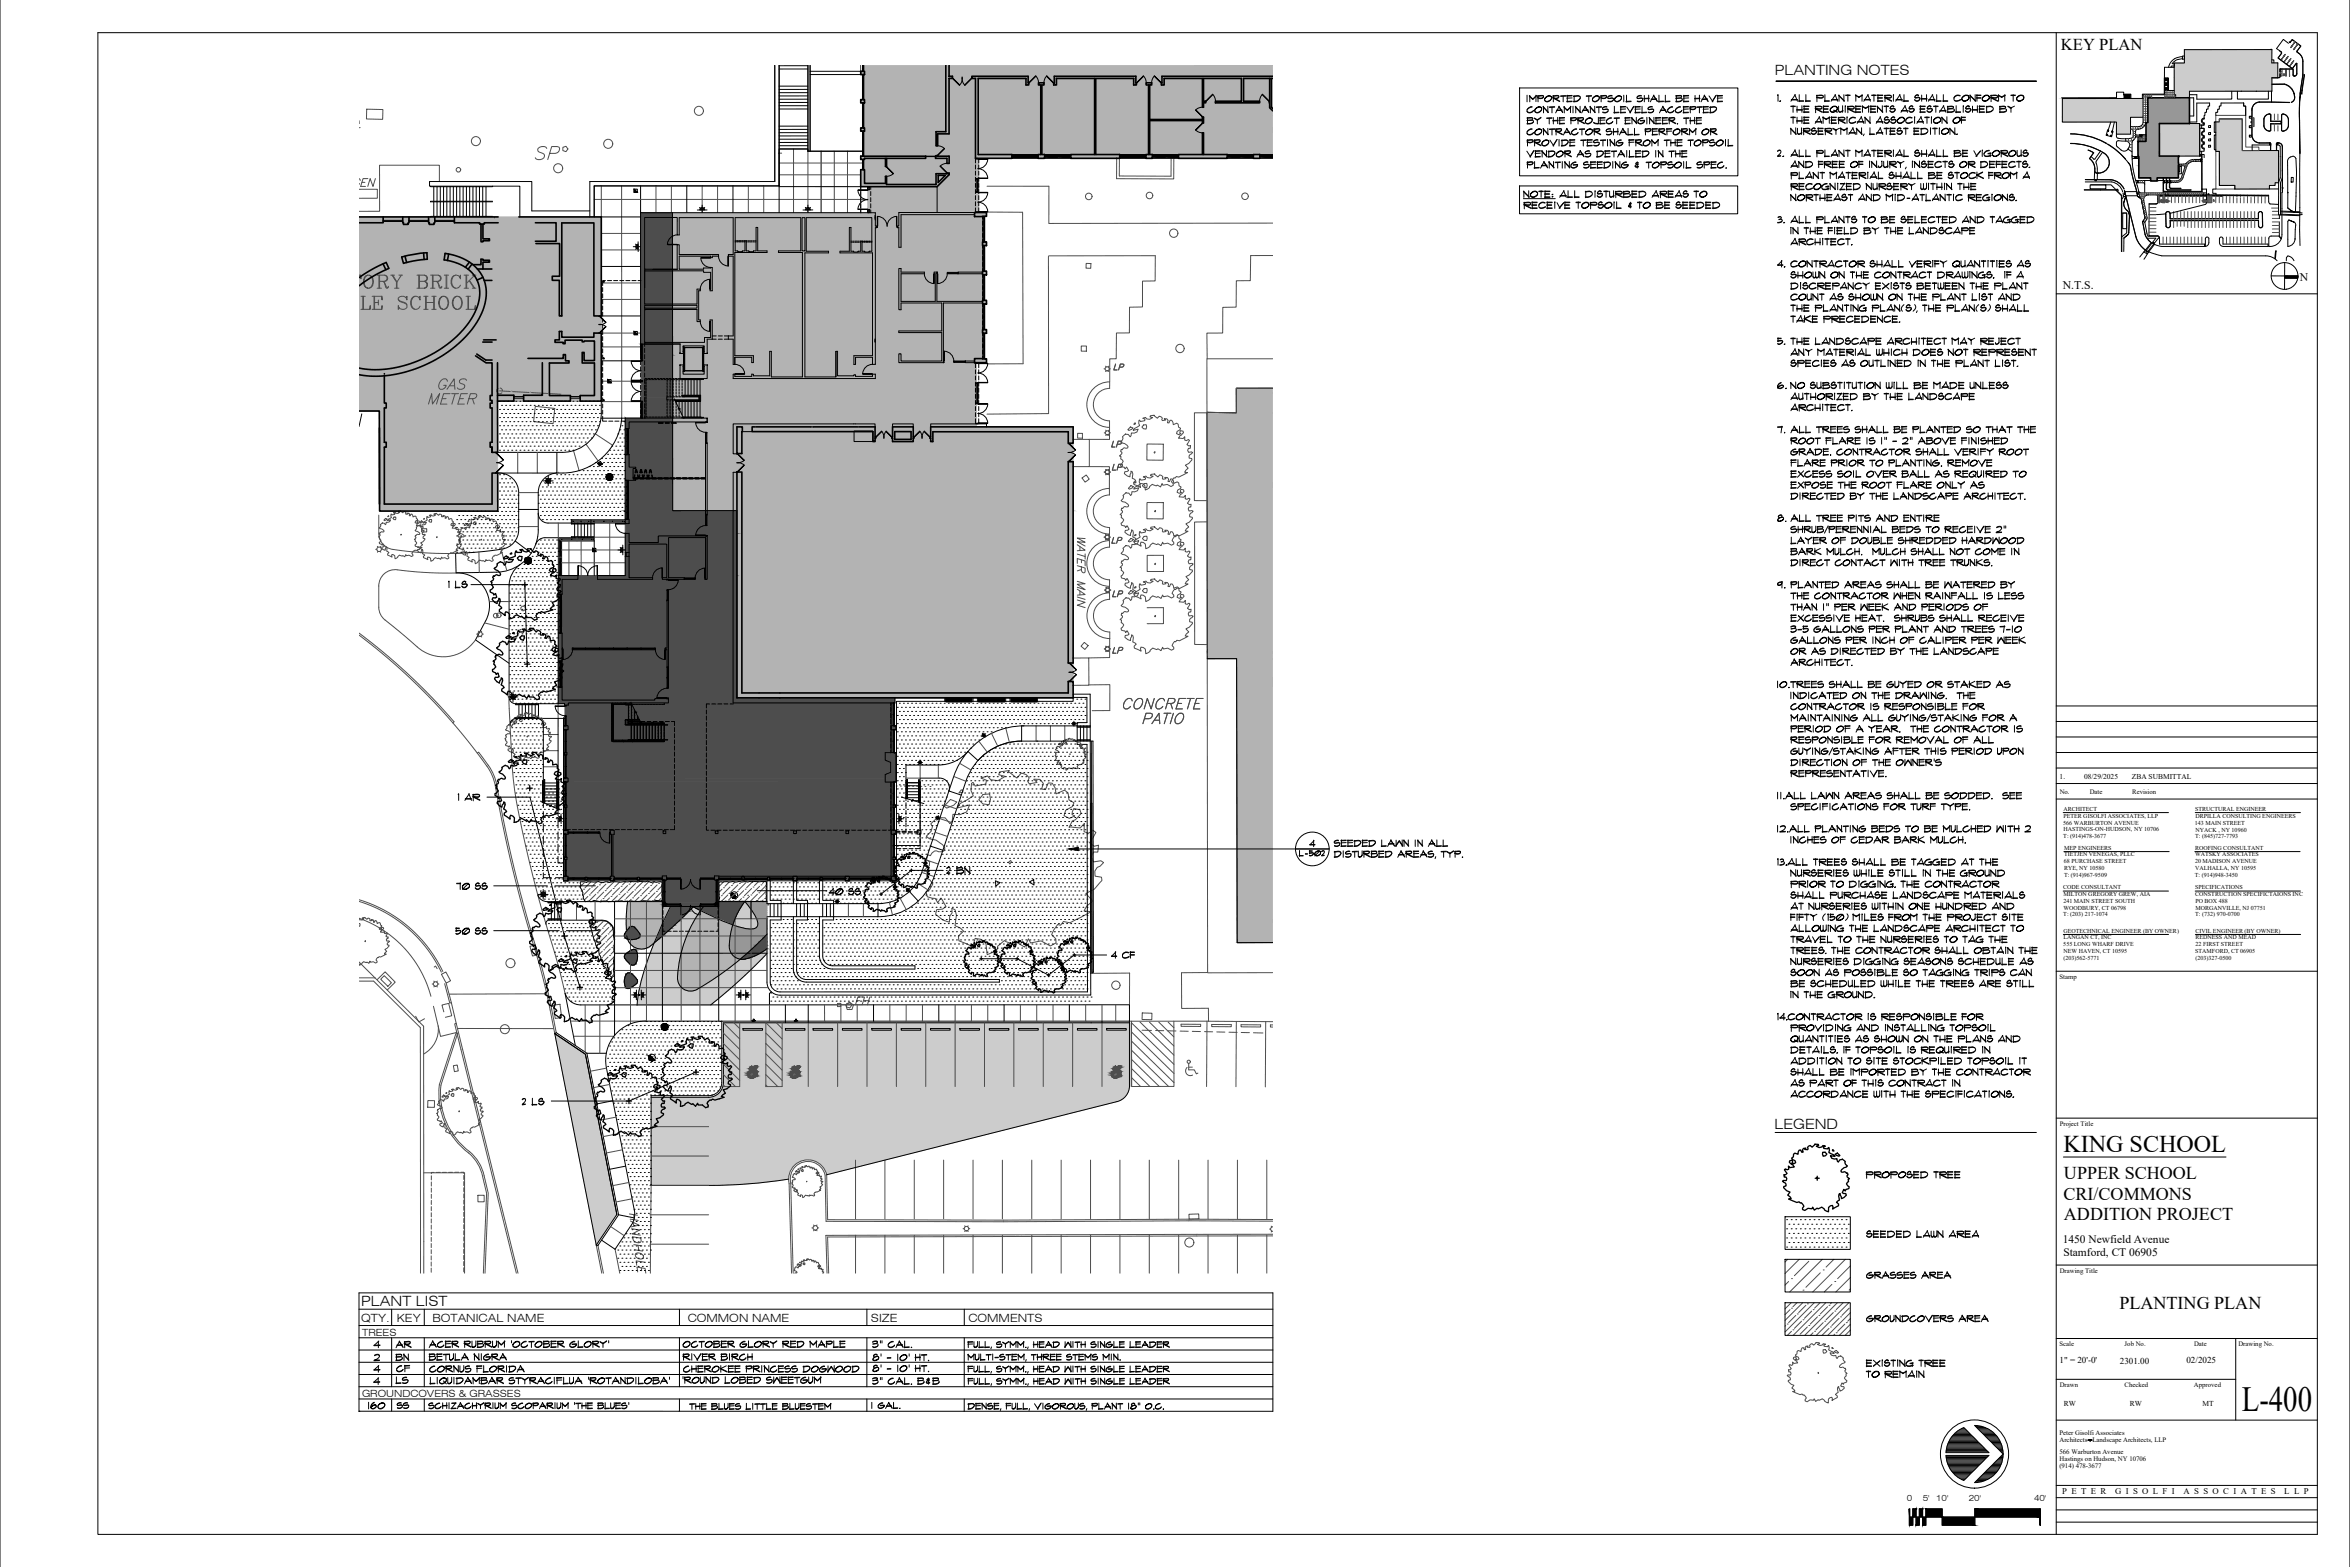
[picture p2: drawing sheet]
<svg xmlns="http://www.w3.org/2000/svg" width="914mm" height="610mm" viewBox="0 0 914 610" stroke-linecap="round" stroke-linejoin="round" font-family="sans-serif">
<defs><g id="words">
<text font-size="13.8" x="872.3" y="548.7">L-400</text>
<text font-size="9.4" x="802.9" y="448.1">KING SCHOOL</text>
<g font-size="7">
<text x="803.1" y="458.6">UPPER SCHOOL</text>
<text x="802.9" y="466.7">CRI/COMMONS</text>
<text x="803.1" y="474.6">ADDITION PROJECT</text>
<text x="824.7" y="509.2">PLANTING PLAN</text>
</g>
<text font-size="6.5" x="801.9" y="19.4">KEY PLAN</text>
<g font-size="5.5">
<text x="690.6" y="29.2">PLANTING NOTES</text>
<text x="690.5" y="439.2">LEGEND</text>
<text x="140.5" y="508.2">PLANT LIST</text>
</g>
<g font-size="4.6">
<text x="802.6" y="112.5">N.T.S.</text>
<text x="894.9" y="109.3">N</text>
</g>
<g font-size="4.5">
<text x="802.6" y="483.6">1450 Newfield Avenue</text>
<text x="802.9" y="488.8">Stamford, CT 06905</text>
</g>
<g font-size="4.4">
<text x="140.6" y="514.4">QTY.</text>
<text x="154.5" y="514.4">KEY</text>
<text x="168.3" y="514.4">BOTANICAL NAME</text>
<text x="267.6" y="514.4">COMMON NAME</text>
<text x="338.9" y="514.4">SIZE</text>
<text x="376.8" y="514.4">COMMENTS</text>
</g>
<g font-size="3.8">
<text x="140.9" y="519.6">TREES</text>
<text x="140.9" y="543.4">GROUNDCOVERS &amp; GRASSES</text>
</g>
<g font-size="3.5">
<text x="801.4" y="530.4">1&quot; = 20'-0'</text>
<text x="824.9" y="530.5">2301.00</text>
<text x="850.8" y="530.4">02/2025</text>
</g>
<g font-size="3.4">
<text x="802.4" y="581.4">P E T E R</text>
<text x="823" y="581.4">G I S O L F I</text>
<text x="849.6" y="581.4">A S S O C I A T E S</text>
<text x="888.8" y="581.4">L L P</text>
</g>
<g font-size="3.3">
<text x="742" y="583.8">0</text>
<text x="748.2" y="583.8">5'</text>
<text x="753.3" y="583.8">10'</text>
<text x="766" y="583.8">20'</text>
<text x="791.4" y="583.8">40'</text>
</g>
<g font-size="2.9">
<text x="801.4" y="303.1">1.</text>
<text x="810.9" y="303.1">08/29/2025</text>
<text x="829.5" y="303.1">ZBA SUBMITTAL</text>
<text x="803" y="547">RW</text>
<text x="828.7" y="547.1">RW</text>
<text x="857" y="547.1">MT</text>
</g>
<g font-size="2.6">
<text x="801.4" y="308.9">No.</text>
<text x="813.1" y="308.9">Date</text>
<text x="829.6" y="309">Revision</text>
<text x="801.4" y="380.8">Stamp</text>
<text x="801.4" y="438">Project Title</text>
<text x="801.4" y="495.1">Drawing Title</text>
<text x="801.3" y="523.7">Scale</text>
<text x="826.7" y="523.7">Job No.</text>
<text x="853.7" y="523.7">Date</text>
<text x="871" y="523.7">Drawing No.</text>
<text x="801.4" y="539.6">Drawn</text>
<text x="826.7" y="539.6">Checked</text>
<text x="853.7" y="539.5">Approved</text>
<text x="801.4" y="558.3">Peter Gisolfi Associates</text>
<text x="801.4" y="560.8">Architects</text>
<text x="814.2" y="560.8">Landscape Architects, LLP</text>
<text x="801.4" y="565.8">566 Warburton Avenue</text>
<text x="801.4" y="568.4">Hastings on Hudson, NY 10706</text>
<text x="801.3" y="571.2">(914) 478-3677</text>
</g>
<g font-size="2.3">
<text x="802.9" y="315.5">ARCHITECT</text>
<text x="854.1" y="315.6">STRUCTURAL ENGINEER</text>
<text x="802.8" y="320.8">566 WARBURTON AVENUE</text>
<text x="802.9" y="318.2">PETER GISOLFI ASSOCIATES, LLP</text>
<text x="802.9" y="323.5">HASTINGS-ON-HUDSON, NY 10706</text>
<text x="854" y="320.8">143 MAIN STREET</text>
<text x="854.2" y="318.2">DRPILLA CONSULTING ENGINEERS</text>
<text x="854.3" y="323.5">NYACK , NY 10960</text>
<text x="802.9" y="326.1">T: (914)478-3677</text>
<text x="854.2" y="326.2">T: (845)727-7793</text>
<text x="803.1" y="335.8">68 PURCHASE STREET</text>
<text x="803.1" y="333.2">TIETJEN VENEGAS, PLLC</text>
<text x="803.2" y="330.5">MEP ENGINEERS</text>
<text x="854.1" y="335.8">20 MADISON AVENUE</text>
<text x="854.1" y="330.5">ROOFING CONSULTANT</text>
<text x="854.1" y="333.2">WATSKY ASSOCIATES</text>
<text x="803.1" y="341.2">T: (914)967-9509</text>
<text x="803.1" y="338.5">RYE, NY 10580</text>
<text x="854.1" y="341.2">T: (914)948-3450</text>
<text x="854.1" y="338.5">VALHALLA, NY 10595</text>
<text x="802.8" y="345.9">CODE CONSULTANT</text>
<text x="854.1" y="345.9">SPECIFICATIONS</text>
<text x="802.9" y="351.2">241 MAIN STREET SOUTH</text>
<text x="802.9" y="348.5">MILTON GREGORY GREW, AIA</text>
<text x="802.9" y="353.8">WOODBURY, CT 06798</text>
<text x="854.2" y="348.5">CONSTRUCTION SPECIFICTAIONS INC</text>
<text x="854.2" y="351.2">PO BOX 488</text>
<text x="854.2" y="353.8">MORGANVILLE, NJ 07751</text>
<text x="802.9" y="356.5">T: (203) 217-1074</text>
<text x="854.2" y="356.5">T: (732) 970-0700</text>
<text x="802.9" y="362.8">GEOTECHNICAL ENGINEER (BY OWNER)</text>
<text x="802.9" y="365.5">LANGAN CT, INC</text>
<text x="854.3" y="362.8">CIVIL ENGINEER (BY OWNER)</text>
<text x="854.3" y="365.5">REDNESS AND MEAD</text>
<text x="802.9" y="368.1">555 LONG WHARF DRIVE</text>
<text x="803" y="370.7">NEW HAVEN, CT 10595</text>
<text x="854.2" y="370.7">STAMFORD, CT 06905</text>
<text x="854.3" y="368.1">22 FIRST STREET</text>
<text x="802.9" y="373.4">(203)562-5771</text>
<text x="854.2" y="373.4">(203)327-0500</text>
</g>
<g font-size=".7" fill="#4d4d4d">
<text x="198.8" y="152.5" transform="rotate(3 198.8 152.5)">G</text>
<text x="206.1" y="152.9" transform="rotate(2 206.1 152.9)">G</text>
<text x="213.4" y="153.3" transform="rotate(3 213.4 153.3)">G</text>
</g>
</g></defs>
<!-- layer: Site|L-HTCH-250 -->
<g fill="#ccc" stroke="#ccc" stroke-width=".39">
<path d="M291.5 361.4h1z"/>
<path d="M290 373.1h6.4z"/>
<path d="M270.4 385.3h13z"/>
<path d="M248.1 389.3h30.5l-2 1.6z"/>
<path d="M289.8 350.7l.8 .9zM289.8 350.7l.8 .9h-1.4z"/>
<path d="M289.2 351.6h1.4zM289.2 351.6h1.4z"/>
<path d="M289.1 351.6l2.1 .8-.6-.8zM289.1 351.6l2.1 .8h-2.6z"/>
<path d="M288.6 352.4l2.7 .2zM288.6 352.4l2.7 .2z"/>
<path d="M288.5 352.6l3.4 .7-.6-.7zM288.5 352.6l3.4 .7h-3.8z"/>
<path d="M288.1 353.3l3.9 .2zM288.1 353.3l3.9 .2h-4.1z"/>
<path d="M287.9 353.5l4.6 .7-.5-.7zM287.9 353.5l4.6 .7h-5z"/>
<path d="M287.5 354.2l5.2 .2-.2-.2zM287.5 354.2l5.2 .2h-5.3z"/>
<path d="M287.4 354.4l5.7 .7-.4-.7zM287.4 354.4l5.7 .7h-6z"/>
<path d="M287.1 355.1l6.2 .3-.2-.3zM287.1 355.1l6.2 .3h-6.4z"/>
<path d="M286.9 355.4l6.8 .6-.4-.6zM286.9 355.4l6.8 .6h-7.1z"/>
<path d="M286.6 356h7.1zM286.6 356h7.1z"/>
<path d="M286.6 356l7.4 .5-.3-.5zM286.6 356l7.4 .5h-7.6z"/>
<path d="M286.4 356.5l7.8 .4-.2-.4zM286.4 356.5l7.8 .4h-8z"/>
<path d="M286.2 356.9l8 .2zM286.2 356.9l8 .2z"/>
<path d="M286.1 357.1l8.4 .5-.3-.5zM286.1 357.1l8.4 .5h-8.6z"/>
<path d="M285.9 357.6l8.7 .3-.1-.3zM285.9 357.6l8.7 .3h-8.8z"/>
<path d="M285.8 357.9l8.9 .3-.1-.3zM285.8 357.9l8.9 .3h-9z"/>
<path d="M285.7 358.2l9.1 .5-.1-.5zM285.7 358.2l9.1 .5h-9.3z"/>
<path d="M285.5 358.7l9.3 .1zM285.5 358.7l9.3 .1z"/>
<path d="M285.5 358.8l9.4 .4-.1-.4zM285.5 358.8l9.4 .4h-9.6z"/>
<path d="M285.3 359.2l9.6 .5v-.5zM285.3 359.2l9.6 .5h-9.7z"/>
<path d="M285.2 359.7h9.7zM285.2 359.7l9.7 .1z"/>
<path d="M285.1 359.8h9.8zM285.1 359.8l9.7 .1z"/>
<path d="M285.5 359.9h9.3zM285.5 359.9l9.3 .2z"/>
<path d="M286 360.1h8.8zM286 360.1l8.8 .1z"/>
<path d="M286.1 360.2l8.6 .2 .1-.2zM286.1 360.2l8.6 .2h-7.9z"/>
<path d="M286.8 360.4h7.9zM286.8 360.4h7.9z"/>
<path d="M286.8 360.4l7.7 .2 .2-.2zM286.8 360.4l7.7 .2z"/>
<path d="M287.5 360.6h7zM287.5 360.6l7 .1z"/>
<path d="M287.6 360.7h6.9zM287.6 360.7l6.7 .1z"/>
<path d="M288.2 360.8h6.1zM288.2 360.8l6 .1z"/>
<path d="M288.5 360.9h5.7zM288.5 360.9l5.6 .1z"/>
<path d="M288.9 361h5.2zM288.9 361l5.1 .1z"/>
<path d="M289.3 361.1h4.7zM289.3 361.1h4.6z"/>
<path d="M289.6 361.1h4.3zM289.6 361.1l4.1 .1z"/>
<path d="M290.1 361.2h3.6zM290.1 361.2h3.5z"/>
<path d="M290.2 361.2h3.4zM290.2 361.2l3.2 .1z"/>
<path d="M290.6 361.3h2.8zM290.6 361.3l2.3 .1zM291.1 361.4h1.8zM291.1 361.4h1.8z"/>
<path d="M291.1 361.4h1.8zM291.1 361.4h1.4z"/>
<path d="M291.5 361.4h1zM291.5 361.4h1z"/>
<path d="M269.8 352.8l1.4 .7zM269.8 352.8l1.4 .7h-2.2z"/>
<path d="M269 353.5l3.6 .7-1.4-.7zM269 353.5l3.6 .7h-4.3z"/>
<path d="M268.3 354.2l4 .4 .3-.4zM268 354.6l.3-.4 4 .4z"/>
<path d="M268 354.6l3.8 .8 .5-.8zM267.2 355.4l.8-.8 3.8 .8z"/>
<path d="M267.2 355.4l3.9 1 .7-1zM267.2 355.4l3.9 1h-5z"/>
<path d="M266.1 356.4h5zM265.9 356.6h5.1z"/>
<path d="M265.9 356.6l4.4 1.2 .7-1.2zM264.7 357.8l1.2-1.2 4.4 1.2z"/>
<path d="M264.7 357.8l5.4 .4 .2-.4zM264.2 358.2l.5-.4 5.4 .4z"/>
<path d="M264.2 358.2l5.4 .9 .5-.9zM263.3 359.1l.9-.9 5.4 .9z"/>
<path d="M263.3 359.1l5.8 .9 .5-.9zM262.4 360l.9-.9 5.8 .9z"/>
<path d="M262.4 360l6.5 .4 .2-.4zM262 360.4l.4-.4 6.5 .4z"/>
<path d="M262 360.4l6.3 1.2 .6-1.2zM260.6 361.6l1.4-1.2 6.3 1.2z"/>
<path d="M260.6 361.6h7.7zM260.4 361.8h7.8z"/>
<path d="M260.4 361.8l7.3 1.1 .5-1.1zM259.1 362.9l1.3-1.1 7.3 1.1z"/>
<path d="M259.1 362.9l8.4 .6 .2-.6zM258.5 363.5l.6-.6 8.4 .6z"/>
<path d="M258.5 363.5l8.6 .8 .4-.8zM257.6 364.3l.9-.8 8.6 .8z"/>
<path d="M257.6 364.3l9.2 .9 .3-.9zM256.5 365.2l1.1-.9 9.2 .9z"/>
<path d="M256.5 365.2l10.1 .4 .2-.4zM256 365.6l.5-.4 10.1 .4z"/>
<path d="M256 365.6l10.2 1.2 .4-1.2zM254.5 366.8l1.5-1.2 10.2 1.2z"/>
<path d="M254.5 366.8h11.7zM254.5 366.8l11.7 .1z"/>
<path d="M254.5 366.9l11.2 1.4 .5-1.4zM254.5 366.9l11.2 1.4h-11.7z"/>
<path d="M254 368.3l11.5 .8 .2-.8zM254 368.3l11.5 .8h-11.9z"/>
<path d="M298.4 369.1v.5zM297.7 369.6l.7-.5v.5z"/>
<path d="M253.6 369.1l11.7 .5 .2-.5zM253.6 369.1l11.7 .5h-11.9z"/>
<path d="M297.7 369.6l.7 .6v-.6zM296.9 370.2l.8-.6 .7 .6z"/>
<path d="M296.9 370.2l1.5 .4v-.4zM296.1 370.6l.8-.4 1.5 .4z"/>
<path d="M296.1 370.6l2.3 .4v-.4zM295.5 371l.6-.4 2.3 .4z"/>
<path d="M253.4 369.6l11.6 1.4 .3-1.4zM253.4 369.6l11.6 1.4h-12.1z"/>
<path d="M295.5 371h2.9zM295.3 371.1h3z"/>
<path d="M252.9 371l12 .4 .1-.4zM252.9 371l12 .4h-12.1z"/>
<path d="M295.3 371.1l2.6 .4 .4-.4zM294.4 371.5l.9-.4 2.6 .4z"/>
<path d="M294.4 371.5l3.1 .4 .4-.4zM293.5 371.9l.9-.4 3.1 .4z"/>
<path d="M293.5 371.9l3.7 .4 .3-.4zM292.7 372.3l.8-.4 3.7 .4z"/>
<path d="M252.8 371.4l11.9 1 .2-1zM252.8 371.4l11.9 1h-12.3z"/>
<path d="M292.7 372.3l4.2 .3 .3-.3zM291.8 372.6l.9-.3 4.2 .3z"/>
<path d="M291.8 372.6l4.8 .3 .3-.3zM290.9 372.9l.9-.3 4.8 .3z"/>
<path d="M290.9 372.9l5.5 .2 .2-.2zM290 373.1l.9-.2 5.5 .2zM289.9 373.1h6.5z"/>
<path d="M289.9 373.1h6.5zM289.6 373.2h6.7z"/>
<path d="M288.1 373.2h.3zM288 373.2h.4z"/>
<path d="M289.6 373.2h6.7zM289.2 373.2h7.1z"/>
<path d="M288 373.2h.5zM288 373.2h.5z"/>
<path d="M289.2 373.2h7.1zM288.8 373.2h7.4z"/>
<path d="M288 373.2h.8zM288 373.2h.8z"/>
<path d="M252.4 372.4l12 1.3 .3-1.3zM252.4 372.4l12 1.3h-12.5z"/>
<path d="M251.9 373.7h12.5zM251.9 373.7h12.5z"/>
<path d="M288 373.2l7 1.2 1.2-1.2zM286.5 374.4l1.5-1.2 7 1.2z"/>
<path d="M251.9 373.7l12.3 1.4 .2-1.4zM251.9 373.7l12.3 1.4h-12.8z"/>
<path d="M286.5 374.4l7.8 .8 .7-.8zM285.5 375.2l1-.8 7.8 .8z"/>
<path d="M251.4 375.1h12.8zM251.4 375.1l12.7 .1z"/>
<path d="M285.5 375.2l8.2 .5 .6-.5zM284.9 375.7l.6-.5 8.2 .5z"/>
<path d="M251.4 375.2l12.6 1.3 .1-1.3zM251.4 375.2l12.6 1.3h-13z"/>
<path d="M251 376.5l12.9 .2 .1-.2zM251 376.5l12.9 .2h-13z"/>
<path d="M284.9 375.7l7.6 1.3 1.2-1.3zM283.2 377l1.7-1.3 7.6 1.3z"/>
<path d="M283.2 377l9 .3 .3-.3zM282.8 377.3l.4-.3 9 .3z"/>
<path d="M250.9 376.7l12.9 1.2 .1-1.2zM250.9 376.7l12.9 1.2h-13.3z"/>
<path d="M282.8 377.3l8.4 .9 1-.9zM281.6 378.2l1.2-.9 8.4 .9z"/>
<path d="M250.5 377.9l13.3 .4v-.4zM250.5 377.9l13.3 .4h-13.4z"/>
<path d="M281.6 378.2l8.4 1.1 1.2-1.1zM280 379.3l1.6-1.1 8.4 1.1z"/>
<path d="M250.4 378.3l13.3 1 .1-1zM250.4 378.3l13.3 1h-13.6z"/>
<path d="M280 379.3h10zM279.9 379.4h10z"/>
<path d="M250.1 379.3l13.6 .5v-.5zM250.1 379.3l13.6 .5h-13.7z"/>
<path d="M279.9 379.4l8.8 1.1 1.2-1.1zM278.2 380.5l1.7-1.1 8.8 1.1z"/>
<path d="M250 379.8l13.6 .9 .1-.9zM250 379.8l13.6 .9h-13.9z"/>
<path d="M249.7 380.7l14 .5-.1-.5zM249.7 380.7l14 .5h-14.1z"/>
<path d="M278.2 380.5l9.6 .8 .9-.8zM277 381.3l1.2-.8 9.6 .8z"/>
<path d="M249.6 381.2l14.1 .2v-.2zM249.6 381.2l14.1 .2h-14.1z"/>
<path d="M249.6 381.4l14.1 .2v-.2zM249.6 381.4l14.1 .2h-14.2z"/>
<path d="M277 381.3l10.5 .4 .3-.4zM276.5 381.7l.5-.4 10.5 .4z"/>
<path d="M249.5 381.6l14.4 .4-.2-.4zM249.5 381.6l14.4 .4h-14.5z"/>
<path d="M249.4 382l14.6 .5-.1-.5zM249.4 382l14.6 .5h-14.7z"/>
<path d="M276.5 381.7l9.7 1.1 1.3-1.1zM274.8 382.8l1.7-1.1 9.7 1.1z"/>
<path d="M249.3 382.5l14.9 .4-.2-.4zM249.3 382.5l14.9 .4h-15z"/>
<path d="M249.2 382.9l15.1 .1zM249.2 382.9l15.1 .1z"/>
<path d="M249.2 383l15.2 .3-.1-.3zM249.2 383l15.2 .3h-15.3z"/>
<path d="M274.8 382.8l10.8 .5 .6-.5zM273.9 383.3l.9-.5 10.8 .5z"/>
<path d="M249.1 383.3l15.6 .3-.3-.3zM249.1 383.3l15.6 .3h-15.6z"/>
<path d="M273.9 383.3l11.1 .5 .6-.5zM273 383.8l.9-.5 11.1 .5z"/>
<path d="M249.1 383.6l15.9 .4-.3-.4zM249.1 383.6l15.9 .4h-16z"/>
<path d="M249 384l16.3 .3-.3-.3zM249 384l16.3 .3h-16.4z"/>
<path d="M248.9 384.3l16.8 .2-.4-.2zM248.9 384.3l16.8 .2h-16.8z"/>
<path d="M248.9 384.5l16.8 .1zM248.9 384.5l16.8 .1z"/>
<path d="M248.9 384.6l17.2 .2-.4-.2zM248.9 384.6l17.2 .2h-17.3z"/>
<path d="M273 383.8l10.8 1.1 1.2-1.1zM271.2 384.9l1.8-1.1 10.8 1.1z"/>
<path d="M248.8 384.8l17.7 .2-.4-.2zM248.8 384.8l17.7 .2h-17.7z"/>
<path d="M271.2 384.9l12.4 .2 .2-.2zM270.8 385.1l.4-.2 12.4 .2z"/>
<path d="M248.8 385l18.1 .2zM248.8 385l18.1 .2z"/>
<path d="M270.8 385.1h12.8zM270.4 385.3h13zM270.4 385.3h13z"/>
<path d="M248.7 385.2l18.6 .2zM248.7 385.2l18.6 .2z"/>
<path d="M270.4 385.3h13zM270 385.4h13.2z"/>
<path d="M248.7 385.4l19 .1zM248.7 385.4l19 .1z"/>
<path d="M270 385.4h13.2zM269.5 385.5h13.6z"/>
<path d="M248.7 385.5h19.5zM248.7 385.5h19.5z"/>
<path d="M269.5 385.5h13.6zM269.1 385.5h14z"/>
<path d="M269.1 385.5h14zM268.6 385.6h14.5z"/>
<path d="M248.7 385.5l19.9 .1zM248.7 385.5l19.9 .1z"/>
<path d="M248.7 385.6l33.7 .5 .7-.5zM248.7 385.6l33.7 .5h-33.8z"/>
<path d="M248.6 386.1l32.5 1.1 1.3-1.1zM248.6 386.1l32.5 1.1h-32.7z"/>
<path d="M248.4 387.2l32.1 .5 .6-.5zM248.4 387.2l32.1 .5h-32.2z"/>
<path d="M248.3 387.7l30.6 1.4 1.6-1.4zM248.3 387.7l30.6 1.4h-30.8z"/>
<path d="M248.1 389.1l30.5 .2 .3-.2zM248.1 389.1l30.5 .2h-30.5z"/>
<path d="M247.9 390.9h28.7zM248.1 389.3l28.5 1.6h-28.7z"/>
</g>
<!-- layer: Site|L-HTCH-253 -->
<g fill="#4d4d4d" stroke="#4d4d4d" stroke-width=".39">
<path d="M255.7 364h2.2l-1.4 1.2z"/>
<path d="M279.6 350.7h10.2z"/>
<path d="M282.6 358.8h2.9l-.1 .3z"/>
<path d="M298.4 363.4v1.5h-1.4z"/>
<path d="M288.4 373.2h.8z"/>
<path d="M260.9 352.6l7.2 1.9 1.8-1.9zM260.9 352.6l7.2 1.9h-8.1z"/>
<path d="M260 354.5l7.1 .9 1-.9zM260 354.5l7.1 .9h-7.6z"/>
<path d="M259.5 355.4l6.7 1 .9-1zM259.5 355.4l6.7 1h-7.1z"/>
<path d="M259.1 356.4l5.2 1.8 1.9-1.8zM259.1 356.4l5.2 1.8h-6z"/>
<path d="M258.3 358.2h6zM258.3 358.2l5.9 .1z"/>
<path d="M258.2 358.3l4.2 1.6 1.8-1.6zM258.2 358.3l4.2 1.6h-4.9z"/>
<path d="M257.5 359.9l3.7 1.2 1.2-1.2zM257.5 359.9l3.7 1.2h-4.2z"/>
<path d="M257 361.1l3.5 .6 .7-.6zM257 361.1l3.5 .6h-3.8z"/>
<path d="M256.7 361.7l1.8 1.8 2-1.8zM256.7 361.7l1.8 1.8h-2.6z"/>
<path d="M255.9 363.5l2 .5 .6-.5zM255.9 363.5l2 .5h-2.2z"/>
<path d="M255.7 364l-.5 1.2h1.3zM255.2 365.2h1.3l-2 1.6z"/>
<path d="M279.6 350.7l9.6 .9 .6-.9zM279.6 350.7l9.6 .9h-9.6z"/>
<path d="M279.6 351.6l9 .8 .6-.8zM279.6 351.6l9 .8h-9z"/>
<path d="M279.6 352.4l8.9 .2 .1-.2zM279.6 352.4l8.9 .2h-8.9z"/>
<path d="M269.9 352.6h18.6zM269.9 352.6l18.5 .2z"/>
<path d="M269.8 352.8l18.3 .5 .3-.5zM269.8 352.8l18.3 .5h-17.4z"/>
<path d="M270.7 353.3l17.1 .5 .3-.5zM270.7 353.3l17.1 .5h-16.2z"/>
<path d="M271.6 353.8l15.9 .4 .3-.4zM271.6 353.8l15.9 .4h-15.1z"/>
<path d="M272.4 354.2l14.8 .5 .3-.5zM272.4 354.2l14.8 .5h-13.7z"/>
<path d="M273.5 354.7l13.6 .4 .1-.4zM273.5 354.7l13.6 .4h-12.9z"/>
<path d="M274.2 355.1l12.6 .6 .3-.6zM274.2 355.1l12.6 .6h-11.4z"/>
<path d="M275.4 355.7l11.2 .3 .2-.3zM275.4 355.7l11.2 .3h-10.5z"/>
<path d="M276.1 356l10.3 .6 .2-.6zM276.1 356l10.3 .6h-9.1z"/>
<path d="M277.3 356.6l8.9 .3 .2-.3zM277.3 356.6l8.9 .3h-8.1z"/>
<path d="M278.1 356.9l7.9 .5 .2-.5zM278.1 356.9l7.9 .5h-6.7z"/>
<path d="M279.3 357.4l6.5 .5 .2-.5zM279.3 357.4l6.5 .5h-5.5z"/>
<path d="M280.3 357.9l5.4 .4 .1-.4zM280.3 357.9l5.4 .4h-4.5z"/>
<path d="M281.2 358.3l4.3 .5 .2-.5zM281.2 358.3l4.3 .5h-2.9z"/>
<path d="M282.6 358.8l2.8 .3zM283.2 359.1h2.2l-.3 .7z"/>
<path d="M297 364.9l1.4 1.4v-1.4zM297 364.9l1.4 1.4h-2.8z"/>
<path d="M295.6 366.3l2.8 1.4v-1.4zM294.1 367.7l1.5-1.4 2.8 1.4z"/>
<path d="M294.1 367.7l4.3 1.4v-1.4zM292.7 369.1l1.4-1.4 4.3 1.4z"/>
<path d="M292.7 369.1h5.7zM292.6 369.1h5.7z"/>
<path d="M292.6 369.1l5.1 .5 .6-.5zM292.1 369.6l.5-.5 5.1 .5z"/>
<path d="M292.1 369.6l4.8 .6 .8-.6zM291.5 370.2l.6-.6 4.8 .6z"/>
<path d="M291.5 370.2l4.8 .3 .6-.3zM291.1 370.5l.4-.3 4.8 .3z"/>
<path d="M291.1 370.5h5.2zM291 370.6h5.1z"/>
<path d="M291 370.6l4.3 .5 .8-.5zM290.4 371.1l.6-.5 4.3 .5z"/>
<path d="M290.4 371.1l4 .4 .9-.4zM290 371.5l.4-.4 4 .4z"/>
<path d="M290 371.5l3.8 .3 .6-.3zM289.6 371.8l.4-.3 3.8 .3z"/>
<path d="M289.6 371.8h4.2zM289.5 371.9h4z"/>
<path d="M289.5 371.9l3.2 .4 .8-.4zM289.1 372.3l.4-.4 3.2 .4z"/>
<path d="M289.1 372.3l2.7 .3 .9-.3zM288.7 372.6l.4-.3 2.7 .3z"/>
<path d="M288.7 372.6l2.2 .3 .9-.3zM288.4 372.9l.3-.3 2.2 .3z"/>
<path d="M288.4 372.9l1.6 .2 .9-.2zM288.1 373.1l.3-.2 1.6 .2z"/>
<path d="M288.1 373.1h1.9zM288.1 373.1h1.5z"/>
<path d="M288.1 373.1h1.5zM288.1 373.1l1.5 .1z"/>
<path d="M288.1 373.2h1.5zM288.1 373.2h1.1z"/>
<path d="M288.4 373.2h.8zM288.5 373.2h.7z"/>
</g>
<!-- layer: Site|L-HTCH-251 -->
<g fill="#b3b3b3" stroke="#b3b3b3" stroke-width=".39">
<path d="M272.6 354.2l1.7 .9h-2.3z"/>
<path d="M268.2 385.5h1z"/>
<path d="M244.2 350.7h13.5z"/>
<path d="M249 369.2h1.3z"/>
<path d="M272 355.1l2.9 .3-.6-.3zM272 355.1l2.9 .3h-3.1z"/>
<path d="M271.8 355.4l4.3 .6-1.2-.6zM271.8 355.4l4.3 .6h-4.7z"/>
<path d="M271.4 356l6.1 .6-1.4-.6zM271.4 356l6.1 .6h-6.5z"/>
<path d="M271 356.6l6.9 .2zM271 356.6l6.9 .2h-7z"/>
<path d="M270.9 356.8l8.8 .8-1.8-.8zM270.9 356.8l8.8 .8h-9.3z"/>
<path d="M270.4 357.6l9.9 .3-.6-.3zM270.4 357.6l9.9 .3h-10z"/>
<path d="M270.3 357.9l11.2 .5-1.2-.5zM270.3 357.9l11.2 .5h-11.5z"/>
<path d="M270 358.4l13.3 .7-1.8-.7zM270 358.4l13.3 .7h-13.7z"/>
<path d="M269.6 359.1h13.7zM269.6 359.1h13.7z"/>
<path d="M269.6 359.1l15.5 .7-1.8-.7zM269.6 359.1l15.5 .7h-15.9z"/>
<path d="M269.2 359.8l15.8 .6 .1-.6zM269.2 359.8l15.8 .6h-16.1z"/>
<path d="M268.9 360.4l15.9 .4 .2-.4zM268.9 360.4l15.9 .4h-16.1z"/>
<path d="M268.7 360.8l15.9 .9 .2-.9zM268.7 360.8l15.9 .9h-16.3z"/>
<path d="M268.3 361.7h16.3zM268.3 361.7l16.3 .2z"/>
<path d="M268.2 361.9l16.1 1 .3-1zM268.2 361.9l16.1 1h-16.6z"/>
<path d="M267.7 362.9h16.6zM267.7 362.9l16.6 .1z"/>
<path d="M267.7 363l16.5 .9 .1-.9zM267.7 363l16.5 .9h-16.9z"/>
<path d="M267.3 363.9l16.8 .4 .1-.4zM267.3 363.9l16.8 .4h-17z"/>
<path d="M267.1 364.3l16.9 .7 .1-.7zM267.1 364.3l16.9 .7h-17.1z"/>
<path d="M266.9 365l17 .6 .1-.6zM266.9 365l17 .6h-17.3z"/>
<path d="M266.6 365.6l17.3 .4v-.4zM266.6 365.6l17.3 .4h-17.4z"/>
<path d="M266.5 366l17.3 .9 .1-.9zM266.5 366l17.3 .9h-17.6z"/>
<path d="M266.2 366.9h17.6zM266.2 366.9l17.6 .2h-17.7z"/>
<path d="M266.1 367.1l17.7 1v-1zM266.1 367.1l17.7 1h-18z"/>
<path d="M265.8 368.1l18 .1zM265.8 368.1l18 .1z"/>
<path d="M265.8 368.2l18 .4v-.4zM265.8 368.2l18 .4h-18.2z"/>
<path d="M265.6 368.6l18.2 .4v-.4zM265.6 368.6l18.2 .4h-18.3z"/>
<path d="M265.5 369l18.4 .5-.1-.5zM265.5 369l18.4 .5h-18.5z"/>
<path d="M265.4 369.5h18.5zM265.4 369.5h18.5z"/>
<path d="M265.4 369.5l18.7 .4-.2-.4zM265.4 369.5l18.7 .4h-18.8z"/>
<path d="M265.3 369.9l18.9 .4-.1-.4zM265.3 369.9l18.9 .4h-19z"/>
<path d="M265.2 370.3l19.3 .4-.3-.4zM265.2 370.3l19.3 .4h-19.5z"/>
<path d="M265 370.7l19.5 .1zM265 370.7l19.5 .1z"/>
<path d="M265 370.8l19.7 .3-.2-.3zM265 370.8l19.7 .3h-19.7z"/>
<path d="M265 371.1l20 .3-.3-.3zM265 371.1l20 .3h-20.1z"/>
<path d="M264.9 371.4l20.4 .4-.3-.4zM264.9 371.4l20.4 .4h-20.5z"/>
<path d="M264.8 371.8l20.8 .3-.3-.3zM264.8 371.8l20.8 .3h-20.9z"/>
<path d="M264.7 372.1h21zM264.7 372.1h21z"/>
<path d="M264.7 372.1l21.3 .2-.3-.2zM264.7 372.1l21.3 .2h-21.3z"/>
<path d="M264.7 372.3l21.7 .3-.4-.3zM264.7 372.3l21.7 .3h-21.8z"/>
<path d="M264.6 372.6l22.2 .2-.4-.2zM264.6 372.6l22.2 .2h-22.2z"/>
<path d="M264.6 372.8l22.6 .1zM264.6 372.8l22.6 .1z"/>
<path d="M264.6 372.9l23 .2zM264.6 372.9l23 .2z"/>
<path d="M264.5 373.1h23.6zM264.5 373.1h23.6z"/>
<path d="M264.5 373.1l23.2 .4 .4-.4zM264.5 373.1l23.2 .4h-23.3z"/>
<path d="M264.4 373.5l22.1 .9 1.2-.9zM264.4 373.5l22.1 .9h-22.2z"/>
<path d="M264.3 374.4l21.7 .4 .5-.4zM264.3 374.4l21.7 .4h-21.8z"/>
<path d="M264.2 374.8l20.7 .9 1.1-.9zM264.2 374.8l20.7 .9h-20.8z"/>
<path d="M264.1 375.7l20.2 .4 .6-.4zM264.1 375.7l20.2 .4h-20.3z"/>
<path d="M264 376.1l19.2 .9 1.1-.9zM264 376.1l19.2 .9h-19.3z"/>
<path d="M263.9 377l18.6 .5 .7-.5zM263.9 377l18.6 .5h-18.7z"/>
<path d="M263.8 377.5l17.8 .7 .9-.7zM263.8 377.5l17.8 .7h-17.8z"/>
<path d="M263.8 378.2l16.8 .7 1-.7zM263.8 378.2l16.8 .7h-16.9z"/>
<path d="M263.7 378.9l16.2 .5 .7-.5zM263.7 378.9l16.2 .5h-16.2z"/>
<path d="M263.7 379.4l15 .8 1.2-.8zM263.7 379.4l15 .8h-15.1z"/>
<path d="M263.6 380.2l14.6 .3 .5-.3zM263.6 380.2l14.6 .3h-14.6z"/>
<path d="M263.6 380.5h14.6zM263.6 380.5l14.4 .2z"/>
<path d="M263.6 380.7l13.7 .4 .7-.4zM263.6 380.7l13.7 .4h-13.6z"/>
<path d="M263.7 381.1l12.9 .5 .7-.5zM263.7 381.1l12.9 .5h-12.9z"/>
<path d="M263.7 381.6h12.9zM263.7 381.6l12.8 .1z"/>
<path d="M263.8 381.7l12.1 .3 .6-.3zM263.8 381.7l12.1 .3h-12z"/>
<path d="M263.9 382l11.4 .4 .6-.4zM263.9 382l11.4 .4h-11.3z"/>
<path d="M264 382.4l10.8 .4 .5-.4zM264 382.4l10.8 .4h-10.6z"/>
<path d="M264.2 382.8h10.6zM264.2 382.8h10.4z"/>
<path d="M264.2 382.8l9.8 .4 .6-.4zM264.2 382.8l9.8 .4h-9.6z"/>
<path d="M264.4 383.2l9 .4 .6-.4zM264.4 383.2l9 .4h-8.7z"/>
<path d="M264.7 383.6l8.3 .2 .4-.2zM264.7 383.6l8.3 .2h-8.1z"/>
<path d="M264.9 383.8h8.1zM264.9 383.8l7.9 .2z"/>
<path d="M265 384l7.3 .3 .5-.3zM265 384l7.3 .3h-7z"/>
<path d="M265.3 384.3l6.5 .3 .5-.3zM265.3 384.3l6.5 .3h-6.1z"/>
<path d="M265.7 384.6l5.6 .2 .5-.2zM265.7 384.6l5.6 .2h-5.3z"/>
<path d="M266 384.8h5.3zM266 384.8l5.2 .1z"/>
<path d="M266.2 384.9h5zM266.2 384.9l4.7 .1z"/>
<path d="M266.4 385h4.5zM266.4 385l4.4 .1z"/>
<path d="M266.6 385.1h4.2zM266.6 385.1l3.9 .1z"/>
<path d="M266.9 385.2h3.6zM266.9 385.2l3.5 .1z"/>
<path d="M267 385.3h3.4zM267 385.3l3.1 .1z"/>
<path d="M267.3 385.4h2.8zM267.3 385.4h2.7z"/>
<path d="M267.4 385.4h2.6zM267.4 385.4l2.2 .1z"/>
<path d="M267.7 385.5h1.9zM267.7 385.5h1.8z"/>
<path d="M267.9 385.5h1.6zM267.9 385.5h1.3z"/>
<path d="M268.2 385.5h.9zM268.4 385.5h.7z"/>
<path d="M244.2 350.7l13.5 1.5v-1.5zM244.2 350.7l13.5 1.5h-13.7z"/>
<path d="M244 352.2l13.7 .4v-.4zM244 352.2l13.7 .4h-13.7z"/>
<path d="M244 352.6l16.4 1.1 .5-1.1zM244 352.6l16.4 1.1h-16.5z"/>
<path d="M243.9 353.7l15.9 1.3 .6-1.3zM243.9 353.7l15.9 1.3h-16z"/>
<path d="M243.8 355h16zM243.8 355l15.9 .2z"/>
<path d="M243.8 355.2l15.2 1.4 .7-1.4zM243.8 355.2l15.2 1.4h-15.3z"/>
<path d="M243.7 356.6l15 .7 .3-.7zM243.7 356.6l15 .7h-15z"/>
<path d="M243.7 357.3l14.6 .8 .4-.8zM243.7 357.3l14.6 .8h-14.7z"/>
<path d="M243.6 358.1l14 1.5 .7-1.5zM243.6 358.1l14 1.5h-13.9z"/>
<path d="M243.7 359.6h13.9zM243.7 359.6l13.9 .1z"/>
<path d="M243.7 359.7l13.3 1.4 .6-1.4zM243.7 359.7l13.3 1.4h-13.3z"/>
<path d="M243.7 361.1l12.8 1 .5-1zM243.7 361.1l12.8 1h-12.7z"/>
<path d="M243.8 362.1l12.5 .5 .2-.5zM243.8 362.1l12.5 .5h-12.5z"/>
<path d="M243.8 362.6l11.9 1.4 .6-1.4zM243.8 362.6l11.9 1.4h-11.8z"/>
<path d="M243.9 364l11.6 .4 .2-.4zM243.9 364l11.6 .4h-11.5z"/>
<path d="M244 364.4h11.5zM244 364.4l11.5 .1z"/>
<path d="M244 364.5l11.3 .5 .2-.5zM244 364.5l11.3 .5h-11.2z"/>
<path d="M244.1 365l11 .4 .2-.4zM244.1 365l11 .4h-10.9z"/>
<path d="M244.2 365.4l10.7 .5 .2-.5zM244.2 365.4l10.7 .5h-10.5z"/>
<path d="M244.4 365.9l10.3 .4 .2-.4zM244.4 365.9l10.3 .4h-10.1z"/>
<path d="M244.6 366.3l10 .4 .1-.4zM244.6 366.3l10 .4h-9.7z"/>
<path d="M244.9 366.7h9.7zM244.9 366.7l9.6 .1z"/>
<path d="M245 366.8l9.2 .3 .3-.3zM245 366.8l9.2 .3h-9z"/>
<path d="M245.2 367.1l8.6 .4 .4-.4zM245.2 367.1l8.6 .4h-8.3z"/>
<path d="M245.5 367.5h8.3zM245.5 367.5h8.2z"/>
<path d="M245.6 367.5l7.8 .3 .3-.3zM245.6 367.5l7.8 .3h-7.5z"/>
<path d="M245.9 367.8h7.5zM245.9 367.8h7.5z"/>
<path d="M245.9 367.8l7.1 .3 .4-.3zM245.9 367.8l7.1 .3h-6.8z"/>
<path d="M246.2 368.1h6.8zM246.2 368.1h6.8z"/>
<path d="M246.3 368.1l6.3 .3 .4-.3zM246.3 368.1l6.3 .3h-6z"/>
<path d="M246.6 368.4h6zM246.6 368.4h6z"/>
<path d="M246.7 368.4l5.5 .2 .4-.2zM246.7 368.4l5.5 .2z"/>
<path d="M247.1 368.6h5.1zM247.1 368.6h5.1z"/>
<path d="M247.1 368.6h5.1zM247.1 368.6l4.7 .2z"/>
<path d="M247.5 368.8h4.3zM247.5 368.8h4.2z"/>
<path d="M247.6 368.8h4.1zM247.6 368.8l3.7 .2z"/>
<path d="M247.9 369h3.4zM247.9 369h3.4z"/>
<path d="M248 369h3.3zM248 369l2.9 .1z"/>
<path d="M248.4 369.1h2.5zM248.4 369.1h2.4z"/>
<path d="M248.5 369.1h2.3zM248.5 369.1l1.9 .1z"/>
<path d="M248.9 369.2h1.5zM248.9 369.2h1.4z"/>
<path d="M249 369.2h.9zM249.4 369.2h.5z"/>
</g>
<!-- layer: Site|L-HTCH-252 -->
<g fill="#999" stroke="#999" stroke-width=".39">
<path d="M285.1 359.8l.4 .1z"/>
<path d="M287.2 372.9h1.1z"/>
<path d="M289.9 350.7l8.5 .9v-.9zM289.9 350.7l8.5 .9h-7.8z"/>
<path d="M290.6 351.6l7.8 .8v-.8zM290.6 351.6l7.8 .8h-7.2z"/>
<path d="M291.2 352.4l7.2 .9v-.9zM291.2 352.4l7.2 .9h-6.5z"/>
<path d="M291.9 353.3l6.5 .8v-.8zM291.9 353.3l6.5 .8h-5.9z"/>
<path d="M292.5 354.1l5.9 .9v-.9zM292.5 354.1l5.9 .9h-5.3z"/>
<path d="M293.1 355l5.3 .9v-.9zM293.1 355l5.3 .9h-4.8z"/>
<path d="M293.6 355.9l4.8 1v-1zM293.6 355.9l4.8 1h-4.2z"/>
<path d="M294.2 356.9l4.2 .4v-.4zM294.2 356.9l4.2 .4h-4z"/>
<path d="M294.4 357.3l4 .5v-.5zM294.4 357.3l4 .5h-3.9z"/>
<path d="M294.5 357.8l3.9 .4v-.4zM294.5 357.8l3.9 .4h-3.7z"/>
<path d="M294.7 358.2l3.7 .5v-.5zM294.7 358.2l3.7 .5h-3.6z"/>
<path d="M294.8 358.7l3.6 .5v-.5zM294.8 358.7l3.6 .5h-3.5z"/>
<path d="M294.9 359.2l3.5 .5v-.5zM294.9 359.2l3.5 .5h-3.5z"/>
<path d="M294.9 359.7l3.5 .2v-.2zM294.9 359.7l3.5 .2h-3.5z"/>
<path d="M285.1 359.9l.9 .2zM285.1 359.9l.9 .2z"/>
<path d="M294.9 359.9l3.5 .3v-.3zM294.9 359.9l3.5 .3h-3.6z"/>
<path d="M285 360.1l1.8 .3zM285 360.1l1.8 .3h-1.9z"/>
<path d="M294.8 360.2l3.6 .2v-.2zM294.8 360.2l3.6 .2h-3.7z"/>
<path d="M284.9 360.4l2.3 .1zM284.9 360.4l2.3 .1z"/>
<path d="M294.7 360.4l3.7 .2v-.2zM294.7 360.4l3.7 .2h-3.9z"/>
<path d="M284.9 360.5l2.7 .2zM284.9 360.5l2.7 .2z"/>
<path d="M294.5 360.6l3.9 .2v-.2zM294.5 360.6l3.9 .2h-4.1z"/>
<path d="M284.9 360.7l3.6 .2zM284.9 360.7l3.6 .2h-3.7z"/>
<path d="M294.3 360.8l4.1 .2zM294.1 361h4.3z"/>
<path d="M284.8 360.9l4.5 .2zM284.8 360.9l4.5 .2h-4.5z"/>
<path d="M294.1 361l4.3 .1zM293.9 361.1h4.5z"/>
<path d="M293.9 361.1l4.5 .1zM293.7 361.2h4.7z"/>
<path d="M284.8 361.1l5.4 .1zM284.8 361.1l5.4 .1z"/>
<path d="M284.7 361.2l5.6 .1zM284.7 361.2l5.6 .1z"/>
<path d="M293.7 361.2l4.7 .1zM293.4 361.3h5z"/>
<path d="M284.7 361.3l6.4 .1zM284.7 361.3l6.4 .1z"/>
<path d="M293.4 361.3l5 .1zM292.9 361.4h5.5z"/>
<path d="M284.7 361.4h6.8zM284.7 361.4h6.8z"/>
<path d="M292.9 361.4h5.5zM292.5 361.4h5.9z"/>
<path d="M292.5 361.4h5.9zM292 361.4h6.4z"/>
<path d="M284.7 361.4h7.3zM284.7 361.4h7.3z"/>
<path d="M284.7 361.4l13.7 .8v-.8zM284.7 361.4l13.7 .8h-13.9z"/>
<path d="M284.5 362.2l13.9 .9v-.9zM284.5 362.2l13.9 .9h-14.1z"/>
<path d="M284.3 363.1l14.1 .3v-.3zM284.3 363.1l14.1 .3h-14.2z"/>
<path d="M284.2 363.4l13.6 .7 .6-.7zM284.2 363.4l13.6 .7h-13.7z"/>
<path d="M284.1 364.1l13 .7 .7-.7zM284.1 364.1l13 .7h-13.1z"/>
<path d="M284 364.8l12.9 .3 .2-.3zM284 364.8l12.9 .3h-12.9z"/>
<path d="M284 365.1l11.9 .9 1-.9zM284 365.1l11.9 .9h-12z"/>
<path d="M283.9 366h12zM283.9 366l11.9 .1z"/>
<path d="M283.9 366.1l11 .9 .9-.9zM283.9 366.1l11 .9h-11.1z"/>
<path d="M283.8 367l10.6 .5 .5-.5zM283.8 367l10.6 .5h-10.6z"/>
<path d="M283.8 367.5l10.1 .4 .5-.4zM283.8 367.5l10.1 .4h-10.1z"/>
<path d="M283.8 367.9l9.6 .5 .5-.5zM283.8 367.9l9.6 .5h-9.6z"/>
<path d="M283.8 368.4l9.2 .4 .4-.4zM283.8 368.4l9.2 .4h-9.2z"/>
<path d="M283.8 368.8h9.2zM283.8 368.8l9.1 .1z"/>
<path d="M283.8 368.9l8.6 .4 .5-.4zM283.8 368.9l8.6 .4h-8.5z"/>
<path d="M283.9 369.3l8.1 .5 .4-.5zM283.9 369.3l8.1 .5h-8z"/>
<path d="M284 369.8l7.5 .4 .5-.4zM284 369.8l7.5 .4h-7.3z"/>
<path d="M284.2 370.2h7.3zM284.2 370.2l7.2 .1z"/>
<path d="M284.2 370.3l6.8 .3 .4-.3zM284.2 370.3l6.8 .3h-6.6z"/>
<path d="M284.4 370.6l6.2 .4 .4-.4zM284.4 370.6l6.2 .4h-6z"/>
<path d="M284.6 371l5.6 .4 .4-.4zM284.6 371l5.6 .4h-5.3z"/>
<path d="M284.9 371.4l4.9 .3 .4-.3zM284.9 371.4l4.9 .3h-4.6z"/>
<path d="M285.2 371.7h4.6zM285.2 371.7h4.6z"/>
<path d="M285.2 371.7l4.2 .3 .4-.3zM285.2 371.7l4.2 .3h-3.8z"/>
<path d="M285.6 372l3.5 .3 .3-.3zM285.6 372l3.5 .3h-3.2z"/>
<path d="M285.9 372.3l2.9 .2 .3-.2zM285.9 372.3l2.9 .2h-2.5z"/>
<path d="M286.3 372.5l2.2 .3 .3-.3zM286.3 372.5l2.2 .3z"/>
<path d="M286.7 372.8h1.8zM286.7 372.8l1.6 .1z"/>
<path d="M287.2 372.9l1 .2zM287.6 373.1h.6z"/>
</g>
<!-- layer: Site|L-HATCH-Asphalt-New -->
<g fill="none" stroke="#ccc" stroke-width=".39">
<path d="M281.6 397.9l-.1 .3M281.8 397.9l-.3 .7M282 397.9l-.5 1.1M282.2 397.9l-.7 1.4M282.4 397.9l-.9 1.8M282.5 397.9l-1 2.1M282.7 397.9l-1.2 2.5M282.9 397.9l-1.4 2.9M283.1 397.9l-1.6 3.2M283.2 397.9l-1.7 3.6M283.4 397.9l-1.9 3.9M283.6 397.9l-2.1 4.3"/>
<path d="M283.8 397.9l-2.3 4.7M283.9 397.9l-2.4 5M284.1 397.9l-2.6 5.4M284.3 397.9l-2.8 5.7M284.5 397.9l-3 6.1M284.6 397.9l-3.1 6.5M284.8 397.9l-3.3 6.8M285 397.9l-3.5 7.2M285.2 397.9l-3.7 7.5M285.4 397.9l-3.9 7.9M285.5 397.9l-4 8.3M285.7 397.9l-4.2 8.6"/>
<path d="M285.9 397.9l-4.4 9M286.1 397.9l-4.6 9.3M286.2 397.9l-4.7 9.7M286.4 397.9l-4.9 10.1M286.6 397.9l-5.1 10.4M286.8 397.9l-5.3 10.8M286.9 397.9l-5.4 11.1M287.1 397.9l-5.6 11.5M287.3 397.9l-5.8 11.9M287.5 397.9l-6 12.2M287.7 397.9l-6.2 12.6M287.8 397.9l-6.3 12.9"/>
<path d="M288 397.9l-6.5 13.3M288.2 397.9l-6.7 13.7M288.4 397.9l-6.9 14M288.5 397.9l-7 14.4M288.7 397.9l-7.2 14.7M288.9 397.9l-7.4 15.1M289.1 397.9l-7.6 15.5M289.2 397.9l-7.7 15.8M289.4 397.9l-7.9 16.2M289.6 397.9l-8.1 16.6M289.8 397.9l-8.3 16.9M290 397.9l-8.5 17.3"/>
<path d="M290.1 397.9l-8.6 17.6M290.3 397.9l-8.8 18M290.5 397.9l-9 18.4M290.7 397.9l-9.2 18.7M290.8 397.9l-9.3 19.1M291 397.9l-9.5 19.4M291.2 397.9l-9.7 19.8M291.4 397.9l-9.9 20.2M291.5 397.9l-10 20.5M291.7 397.9l-10.2 20.9M291.9 397.9l-10.4 21.2M292.1 397.9l-10.6 21.6"/>
<path d="M292.2 397.9l-10.7 22M292.4 397.9l-10.9 22.3M292.6 397.9l-11.1 22.7M292.8 397.9l-11.3 23M293 397.9l-11.5 23.4M293.1 397.9l-11.7 23.8M293.3 397.9l-11.9 24.3M293.5 397.9l-12.3 25.1M293.7 397.9l-31.1 63.3M293.8 397.9l-31 63.3M294 397.9l-31 63.3M294.2 397.9l-31.1 63.3"/>
<path d="M294.4 397.9l-31.1 63.3M294.6 397.9l-31.1 63.3M294.7 397.9l-31 63.3M294.9 397.9l-31.1 63.3M295.1 397.9l-31.1 63.3M295.3 397.9l-31.1 63.3M295.4 397.9l-31 63.3M295.6 397.9l-31 63.3M295.8 397.9l-31.1 63.3M296 397.9l-31.1 63.3M296.1 397.9l-31 63.3M296.3 397.9l-31 63.3"/>
<path d="M296.5 397.9l-31.1 63.3M296.7 397.9l-31.1 63.3M296.9 397.9l-31.1 63.3M297 397.9l-31 63.3M297.2 397.9l-31.1 63.3M297.4 397.9l-31.1 63.3M297.6 397.9l-31.1 63.3M297.7 397.9l-31 63.3M297.9 397.9l-31.1 63.3M298.1 397.9l-31.1 63.3M298.3 397.9l-31.1 63.3M298.4 397.9l-31 63.3"/>
<path d="M298.6 397.9l-31 63.3M298.8 397.9l-31.1 63.3M299 397.9l-31.1 63.3M299.1 397.9l-31 63.3M299.3 397.9l-31 63.3M299.5 397.9l-31.1 63.3M299.7 397.9l-31.1 63.3M299.9 397.9l-31.1 63.3M300 397.9l-31 63.3M300.2 397.9l-31.1 63.3M300.4 397.9l-31.1 63.3M300.6 397.9l-31.1 63.3"/>
<path d="M300.7 397.9l-31 63.3M300.9 397.9l-31 63.3M301.1 397.9l-31.1 63.3M301.3 397.9l-31.1 63.3M301.4 397.9l-31 63.3M301.6 397.9l-31 63.3M301.8 397.9l-31.1 63.3M302 397.9l-31.1 63.3M302.2 397.9l-31.1 63.3M302.3 397.9l-31 63.3M302.5 397.9l-31.1 63.3M302.7 397.9l-31.1 63.3"/>
<path d="M302.9 397.9l-31.1 63.3M303 397.9l-31 63.3M303.2 397.9l-31 63.3M303.4 397.9l-31.1 63.3M303.6 397.9l-31.1 63.3M303.8 397.9l-31.1 63.3M303.9 397.9l-31 63.3M304.1 397.9l-31.1 63.3M304.3 397.9l-31.1 63.3M304.5 397.9l-31.1 63.3M304.6 397.9l-31 63.3M304.8 397.9l-31.1 63.3"/>
<path d="M305 397.9l-31.1 63.3M305.2 397.9l-31.1 63.3M305.3 397.9l-31 63.3M305.5 397.9l-31.1 63.3M305.7 397.9l-31.1 63.3M305.9 397.9l-31.1 63.3M306 397.9l-31 63.3M306.2 397.9l-31 63.3M306.4 397.9l-31.1 63.3M306.6 397.9l-31.1 63.3M306.8 397.9l-31.1 63.3M306.9 397.9l-31 63.3"/>
<path d="M307.1 397.9l-31.1 63.3M307.3 397.9l-31.1 63.3M307.5 397.9l-31.1 63.3M307.6 397.9l-31 63.3M307.8 397.9l-31 63.3M308 397.9l-31.1 63.3M308.2 397.9l-31.1 63.3M308.3 397.9l-31 63.3M308.5 397.9l-31 63.3M308.7 397.9l-31.1 63.3M308.9 397.9l-31.1 63.2M309.1 397.9l-31.1 63.2"/>
<path d="M309.2 397.9l-31 63.2M309.4 397.9l-31 63.2M309.6 397.9l-31.1 63.2M309.8 397.9l-31.1 63.2M309.9 397.9l-31 63.2M310.1 397.9l-31 63.2M310.3 397.9l-31.1 63.2M310.5 397.9l-31.1 63.2M310.6 397.9l-31 63.2M310.8 397.9l-31 63.2M311 397.9l-31 63.2M311.2 397.9l-31.1 63.2"/>
<path d="M311.4 397.9l-31.1 63.2M311.5 397.9l-31 63.2M311.7 397.9l-31 63.2M311.9 397.9l-31.1 63.2M312.1 397.9l-31.1 63.2M312.2 397.9l-31 63.2M312.4 397.9l-31 63.2M312.6 397.9l-31 63.2M312.8 397.9l-31.1 63.2M312.9 397.9l-31 63.2M313.1 397.9l-31 63.2M313.3 397.9l-31 63.2"/>
<path d="M313.5 397.9l-31 63.2M313.6 397.9l-31 63.1M313.8 397.9l-31 63.1M314 397.9l-31 63.1M314.2 397.9l-31 63.1M314.4 397.9l-31 63.1M314.5 397.9l-31 63.1M314.7 397.9l-31 63.1M314.9 397.9l-31 63.1M315.1 397.9l-31 63.1M315.2 397.9l-30.9 63.1M315.4 397.9l-31 63.1"/>
<path d="M315.6 397.9l-31 63.1M315.8 397.9l-31 63.1M316 397.9l-31 63M316.1 397.9l-30.9 63M316.3 397.9l-30.9 63M316.5 397.9l-31 63M316.7 397.9l-31 63M316.8 397.9l-30.9 63M317 397.9l-30.9 63M317.2 397.9l-30.9 63M317.4 397.9l-31 63M317.5 397.9l-30.9 63"/>
<path d="M317.7 397.9l-30.9 63M317.9 397.9l-30.9 62.9M318.1 397.9l-30.9 62.9M318.3 397.9l-31 62.9M318.4 397.9l-30.9 62.9M318.6 397.9l-30.9 62.9M318.8 397.9l-30.9 62.9M319 397.9l-30.9 62.9M319.1 397.9l-30.8 62.9M319.3 397.9l-30.9 62.9M319.5 397.9l-30.9 62.8M319.7 397.9l-30.9 62.8"/>
<path d="M319.8 397.9l-30.8 62.8M320 397.9l-30.8 62.8M320.2 397.9l-30.8 62.8M320.4 397.9l-30.9 62.8M320.5 397.9l-30.8 62.8M320.7 397.9l-30.8 62.8M320.9 397.9l-30.8 62.7M321.1 397.9l-30.8 62.7M321.3 397.9l-30.8 62.7M321.4 397.9l-30.8 62.7M321.6 397.9l-30.8 62.7M321.8 397.9l-30.8 62.7"/>
<path d="M322 397.9l-30.8 62.7M322.1 397.9l-30.7 62.6M322.3 397.9l-30.7 62.6M322.5 397.9l-30.7 62.6M322.7 397.9l-30.8 62.6M322.8 397.9l-30.7 62.6M323 397.9l-30.7 62.6M323.2 397.9l-30.7 62.6M323.4 397.9l-30.7 62.5M323.6 397.9l-30.7 62.5M323.7 397.9l-30.7 62.5M323.9 397.9l-30.7 62.5"/>
<path d="M324.1 397.9l-30.7 62.5M324.3 397.9l-30.7 62.5M324.4 397.9l-30.6 62.4M324.6 397.9l-30.6 62.4M324.8 397.9l-30.6 62.4M325 397.9l-30.7 62.4M325.2 397.9l-30.7 62.4M325.3 397.9l-30.6 62.4M325.5 397.9l-30.6 62.3M325.7 397.9l-30.6 62.3M325.9 397.9l-30.6 62.3M326 397.9l-30.6 62.3"/>
<path d="M326.2 397.9l-30.6 62.3M326.4 397.9l-30.6 62.2M326.6 397.9l-30.6 62.2M326.7 397.9l-30.5 62.2M326.9 397.9l-30.5 62.2M327.1 397.9l-30.5 62.2M327.3 397.9l-30.5 62.1M327.4 397.9l-30.5 62.1M327.6 397.9l-30.5 62.1M327.8 397.9l-30.5 62.1M328 397.9l-30.5 62.1M328.2 397.9l-30.5 62"/>
<path d="M328.3 397.9l-30.4 62M328.5 397.9l-30.4 62M328.7 397.9l-30.5 62M328.9 397.9l-30.5 62M329 397.9l-30.4 61.9M329.2 397.9l-30.4 61.9M329.4 397.9l-30.4 61.9M329.6 397.9l-30.4 61.9M329.7 397.9l-30.3 61.9M329.9 397.9l-30.3 61.8M330.1 397.9l-30.3 61.8M330.3 397.9l-30.4 61.8"/>
<path d="M330.5 397.9l-30.4 61.8M330.6 397.9l-30.3 61.7M330.8 397.9l-30.3 61.7M331 397.9l-30.3 61.7M331.2 397.9l-30.3 61.7M331.3 397.9l-30.2 61.6M331.5 397.9l-30.2 61.6M331.7 397.9l-30.3 61.6M331.9 397.9l-30.3 61.6M332 397.9l-30.2 61.5M332.2 397.9l-30.2 61.5M332.4 397.9l-30.2 61.5"/>
<path d="M332.6 397.9l-30.2 61.5M332.8 397.9l-30.2 61.4M332.9 397.9l-30.1 61.4M333.1 397.9l-30.1 61.4M333.3 397.9l-30.2 61.4M333.5 397.9l-30.2 61.3M333.6 397.9l-30.1 61.3M333.8 397.9l-30.1 61.3M334 397.9l-30.1 61.3M334.2 397.9l-30.1 61.2M334.3 397.9l-30 61.2M334.5 397.9l-30 61.2"/>
<path d="M334.7 397.9l-30 61.1M334.9 397.9l-30 61.1M335 397.9l-29.9 61.1M335.2 397.9l-30 61.1M335.4 397.9l-30 61M335.6 397.9l-30 61M335.8 397.9l-30 61M335.9 397.9l-27.7 56.5M336.1 397.9l-27.4 55.9M336.3 397.9l-27.3 55.5M336.5 397.9l-27.1 55.2M336.6 397.9l-26.9 54.9"/>
<path d="M336.8 397.9l-26.9 54.7M337 397.9l-26.8 54.5M337.2 397.9l-26.7 54.4M337.4 397.9l-26.7 54.2M337.5 397.9l-26.5 54.1M337.7 397.9l-26.5 54M337.9 397.9l-26.5 53.9M338.1 397.9l-26.5 53.8M338.2 397.9l-26.4 53.7M338.4 397.9l-26.3 53.7M338.6 397.9l-26.3 53.6M338.8 397.9l-26.3 53.5"/>
<path d="M338.9 397.9l-26.2 53.5M339.1 397.9l-26.2 53.4M339.3 397.9l-26.2 53.4M339.5 397.9l-26.2 53.4M339.7 397.9l-26.3 53.4M339.8 397.9l-26.2 53.3M340 397.9l-26.2 53.3M340.2 397.9l-26.2 53.3M340.4 397.9l-26.2 53.3M340.5 397.9l-26.1 53.3M340.7 397.9l-26.2 53.3M340.9 397.9l-26.2 53.3"/>
<path d="M341.1 397.9l-26.2 53.3M341.2 397.9l-26.1 53.3M341.4 397.9l-26.2 53.4M341.6 397.9l-26.2 53.4M341.8 397.9l-26.2 53.4M341.9 397.9l-26.2 53.4M342.1 397.9l-26.2 53.5M342.3 397.9l-26.3 53.5M342.5 397.9l-26.3 53.5M342.7 397.9l-26.4 53.6M342.8 397.9l-26.3 53.6M343 397.9l-26.3 53.7"/>
<path d="M343.2 397.9l-26.4 53.7M343.4 397.9l-26.4 53.8M343.5 397.9l-26.4 53.8M343.7 397.9l-26.4 53.9M343.9 397.9l-26.5 53.9M344.1 397.9l-26.5 54M344.2 397.9l-26.5 54.1M344.4 397.9l-26.6 54.2M344.6 397.9l-26.6 54.2M344.8 397.9l-26.7 54.3M345 397.9l-26.7 54.4M345.1 397.9l-26.7 54.5"/>
<path d="M345.3 397.9l-26.8 54.6M345.5 397.9l-26.8 54.6M345.7 397.9l-26.9 54.7M345.8 397.9l-26.9 54.8M346 397.9l-27 54.9M346.2 397.9l-27 55M346.4 397.9l-27.1 55.1M346.6 397.9l-27.2 55.3M346.7 397.9l-27.2 55.4M346.9 397.9l-27.2 55.5M347.1 397.9l-27.3 55.6M347.3 397.9l-27.4 55.7"/>
<path d="M347.4 397.9l-27.4 55.9M347.6 397.9l-27.5 56M347.8 397.9l-27.6 56.1M348 397.9l-27.7 56.3M348.1 397.9l-27.7 56.4M348.3 397.9l-27.8 56.5M348.5 397.9l-27.9 56.7M348.7 397.9l-28 56.9M348.8 397.9l-28 57M349 397.9l-28.1 57.2M349.2 397.9l-28.2 57.4M349.4 397.9l-28.3 57.5"/>
<path d="M349.6 397.9l-28.4 57.7M349.7 397.9l-28.4 57.9M349.9 397.9l-28.5 58.1M350.1 397.9l-28.7 58.3M350.3 397.9l-28.8 58.5M350.4 397.9l-28.8 58.8M350.6 397.9l-29 59M350.8 397.9l-29 59.1M351 397.9l-29 59M351.1 397.9l-28.9 59M351.3 397.9l-28.9 58.9M351.5 397.9l-28.9 58.9"/>
<path d="M351.7 397.9l-28.9 58.8M351.9 397.9l-28.9 58.8M352 397.9l-28.8 58.7M352.2 397.9l-28.8 58.7M352.4 397.9l-28.8 58.6M352.6 397.9l-28.8 58.6M352.7 397.9l-28.7 58.5M352.9 397.9l-28.7 58.5M353.1 397.9l-28.7 58.4M353.3 397.9l-28.7 58.4M353.4 397.9l-28.6 58.3M353.6 397.9l-28.6 58.3"/>
<path d="M353.8 397.9l-28.6 58.2M354 397.9l-28.6 58.2M354.2 397.9l-28.6 58.1M354.3 397.9l-28.5 58.1M354.5 397.9l-28.5 58M354.7 397.9l-28.5 58M354.9 397.9l-28.5 57.9M355 397.9l-28.4 57.9M355.2 397.9l-28.4 57.8M355.4 397.9l-28.4 57.8M355.6 397.9l-28.4 57.7M355.7 397.9l-28.3 57.7"/>
<path d="M355.9 397.9l-28.3 57.6M356.1 397.9l-28.3 57.6M356.3 397.9l-28.3 57.5M356.4 397.9l-28.2 57.4M356.6 397.9l-28.2 57.4M356.8 397.9l-28.2 57.4M357 397.9l-28.2 57.3M357.2 397.9l-28.2 57.2M357.3 397.9l-28.1 57.2M357.5 397.9l-28.1 57.2M357.7 397.9l-28.1 57.1M357.9 397.9l-28 57"/>
<path d="M358 397.9l-27.9 57M358.2 397.9l-27.9 56.9M358.4 397.9l-27.9 56.9M358.6 397.9l-27.9 56.8M358.8 397.9l-27.9 56.8M358.9 397.9l-27.8 56.7M359.1 397.9l-27.8 56.7M359.3 397.9l-27.8 56.6M359.5 397.9l-27.8 56.6M359.6 397.9l-27.7 56.5M359.8 397.9l-27.7 56.5M360 397.9l-27.7 56.4"/>
<path d="M360.2 397.9l-27.7 56.4M360.3 397.9l-27.6 56.3M360.5 397.9l-27.6 56.3M360.7 397.9l-27.6 56.2M360.9 397.9l-27.6 56.2M361.1 397.9l-27.6 56.1M361.2 397.9l-27.5 56.1M361.4 397.9l-27.5 56M361.6 397.9l-27.5 56M361.8 397.9l-27.5 55.9M361.9 397.9l-27.4 55.9M362.1 397.9l-27.4 55.8"/>
<path d="M362.3 397.9l-27.4 55.8M362.5 397.9l-27.4 55.7M362.6 397.9l-27.3 55.7M362.8 397.9l-27.3 55.6M363 397.9l-27.3 55.6M363.2 397.9l-27.3 55.5M363.3 397.9l-27.2 55.5M363.5 397.9l-27.2 55.4M363.7 397.9l-27.2 55.4M363.9 397.9l-27.2 55.3M364.1 397.9l-27.2 55.3M364.2 397.9l-27.1 55.2"/>
<path d="M364.4 397.9l-27.1 55.2M364.6 397.9l-27.1 55.1M364.8 397.9l-27.1 55.1M364.9 397.9l-27 55M365.1 397.9l-27 55M365.3 397.9l-27 54.9M365.5 397.9l-27 54.9M365.6 397.9l-26.9 54.8M365.8 397.9l-26.9 54.8M366 397.9l-26.9 54.7M366.2 397.9l-26.9 54.7M366.4 397.9l-26.9 54.6"/>
<path d="M366.5 397.9l-26.8 54.6M366.7 397.9l-26.8 54.5M366.9 397.9l-26.8 54.5M367.1 397.9l-26.8 54.4M367.2 397.9l-26.6 54.3M367.4 397.9l-26.6 54.3M367.6 397.9l-26.6 54.3M367.8 397.9l-26.6 54.2M368 397.9l-26.6 54.1M368.1 397.9l-26.5 54.1M368.3 397.9l-26.5 54.1M368.5 397.9l-26.5 54"/>
<path d="M368.7 397.9l-26.5 53.9M368.8 397.9l-26.4 53.9M369 397.9l-26.4 53.8M369.2 397.9l-26.4 53.8M369.4 397.9l-26.4 53.7M369.5 397.9l-26.3 53.7M369.7 397.9l-26.3 53.6M369.9 397.9l-26.3 53.6M370.1 397.9l-26.3 53.5M370.2 397.9l-26.2 53.5M370.4 397.9l-26.2 53.4M370.6 397.9l-26.2 53.4"/>
<path d="M370.8 397.9l-26.2 53.3M371 397.9l-26.2 53.3M371.1 397.9l-26.1 53.2M371.3 397.9l-26.1 53.2M371.5 397.9l-26.1 53.1M371.7 397.9l-26.1 53.1M371.8 397.9l-26 53M372 397.9l-26 53M372.2 397.9l-26 52.9M372.4 397.9l-26 52.9M372.5 397.9l-25.9 52.8M372.7 397.9l-25.9 52.8"/>
<path d="M372.9 397.9l-25.9 52.7M373.1 397.9l-25.9 52.7M373.3 397.9l-25.9 52.6M373.4 397.9l-25.8 52.6M373.6 397.9l-25.8 52.5M373.8 397.9l-25.8 52.5M374 397.9l-25.8 52.4M374.1 397.9l-25.7 52.4M374.3 397.9l-25.7 52.3M374.5 397.9l-25.7 52.3M374.7 397.9l-25.7 52.2M374.8 397.9l-25.6 52.2"/>
<path d="M375 397.9l-25.6 52.1M375.2 397.9l-25.6 52.1M375.4 397.9l-25.6 52M375.5 397.9l-25.5 52M375.7 397.9l-25.5 51.9M375.9 397.9l-25.5 51.9M376.1 397.9l-25.5 51.8M376.3 397.9l-25.5 51.8M376.4 397.9l-25.4 51.7M376.6 397.9l-25.3 51.7M376.8 397.9l-25.3 51.6M377 397.9l-25.3 51.6"/>
<path d="M377.1 397.9l-25.2 51.5M377.3 397.9l-25.2 51.5M377.5 397.9l-25.2 51.4M377.7 397.9l-25.2 51.4M377.9 397.9l-25.2 51.3M378 397.9l-25.1 51.2M378.2 397.9l-25.1 51.2M378.4 397.9l-25.1 51.2M378.6 397.9l-25.1 51.1M378.7 397.9l-25 51M378.9 397.9l-25 51M379.1 397.9l-25 50.9"/>
<path d="M379.3 397.9l-25 50.9M379.4 397.9l-24.9 50.8M379.6 397.9l-24.9 50.8M379.8 397.9l-24.9 50.7M380 397.9l-24.9 50.7M380.2 397.9l-24.9 50.6M380.3 397.9l-24.8 50.6M380.5 397.9l-24.8 50.5M380.7 397.9l-24.8 50.5M380.9 397.9l-24.8 50.4M381 397.9l-24.7 50.4M381.2 397.9l-24.7 50.3"/>
<path d="M381.4 397.9l-24.7 50.3M381.6 397.9l-24.7 50.2M381.7 397.9l-24.6 50.2M381.9 397.9l-24.6 50.1M382.1 397.9l-24.6 50.1M382.3 397.9l-24.6 50M382.4 397.9l-24.5 50M382.6 397.9l-24.5 49.9M382.8 397.9l-24.5 49.9M383 397.9l-24.5 49.8M383.2 397.9l-24.5 49.8M383.3 397.9l-24.4 49.7"/>
<path d="M383.5 397.9l-24.4 49.7M383.7 397.9l-24.4 49.6M383.9 397.9l-24.4 49.6M384 397.9l-24.3 49.5M384.2 397.9l-24.3 49.5M384.4 397.9l-24.3 49.4M384.6 397.9l-24.3 49.4M384.7 397.9l-24.2 49.3M384.9 397.9l-24.2 49.3M385.1 397.9l-24.2 49.2M385.3 397.9l-24.2 49.2M385.5 397.9l-24.2 49.1"/>
<path d="M385.6 397.9l-24.1 49.1M385.8 397.9l-24.1 49M386 397.9l-24.1 49M386.2 397.9l-24.1 48.9M386.3 397.9l-24 48.9M386.5 397.9l-24 48.8M386.7 397.9l-23.9 48.8M386.9 397.9l-23.9 48.7M387 397.9l-23.8 48.7M387.2 397.9l-23.8 48.6M387.4 397.9l-23.8 48.6M387.6 397.9l-23.8 48.5"/>
<path d="M387.8 397.9l-23.8 48.5M387.9 397.9l-23.7 48.4M388.1 397.9l-23.7 48.3M388.3 397.9l-23.7 48.3M388.5 397.9l-23.7 48.3M388.6 397.9l-23.6 48.2M388.8 397.9l-23.6 48.1M389 397.9l-23.6 48.1M389.2 397.9l-23.6 48M389.4 397.9l-23.6 48M389.5 397.9l-23.5 47.9M389.7 397.9l-23.5 47.9"/>
<path d="M389.9 397.9l-23.5 47.8M390.1 397.9l-23.5 47.8M390.2 397.9l-23.4 47.7M390.4 397.9l-23.4 47.7M390.6 397.9l-23.4 47.6M390.8 397.9l-23.4 47.6M390.9 397.9l-23.3 47.5M391.1 397.9l-23.3 47.5M391.3 397.9l-23.3 47.4M391.5 397.9l-23.3 47.4M391.6 397.9l-23.2 47.3M391.8 397.9l-23.2 47.3"/>
<path d="M392 397.9l-23.2 47.2M392.2 397.9l-23.2 47.2M392.4 397.9l-23.2 47.1M392.5 397.9l-23.1 47.1M392.7 397.9l-23.1 47M392.9 397.9l-23.1 47M393.1 397.9l-23.1 46.9M393.2 397.9l-23 46.9M393.4 397.9l-23 46.8M393.6 397.9l-23 46.8M393.8 397.9l-23 46.7M393.9 397.9l-22.9 46.7"/>
<path d="M394.1 397.9l-22.9 46.6M394.3 397.9l-22.9 46.6M394.5 397.9l-22.9 46.5M394.7 397.9l-22.9 46.5M394.8 397.9l-22.8 46.4M395 397.9l-22.8 46.4M395.2 397.9l-22.8 46.3M395.4 397.9l-22.8 46.3M395.5 397.9l-22.7 46.2M395.7 397.9l-22.7 46.2M395.9 397.9l-22.7 46.1M396.1 397.9l-22.7 46.1"/>
<path d="M396.2 397.9l-22.6 46M396.4 397.9l-22.6 46M396.6 397.9l-22.6 45.9M396.8 397.9l-22.5 45.9M396.9 397.9l-22.4 45.8M397.1 397.9l-22.4 45.8M397.3 397.9l-22.4 45.7M397.5 397.9l-22.4 45.7M397.7 397.9l-22.4 45.6M397.8 397.9l-22.3 45.6M398 397.9l-22.3 45.5M398.2 397.9l-22.3 45.5"/>
<path d="M398.4 397.9l-22.3 45.4M398.5 397.9l-22.2 45.4M398.7 397.9l-22.2 45.3M398.9 397.9l-22.2 45.2M399.1 397.9l-22.2 45.2M399.3 397.9l-22.2 45.2M399.4 397.9l-22.1 45.1M399.6 397.9l-22.1 45M399.8 397.9l-22.1 45M400 397.9l-22.1 44.9M400.1 397.9l-22 44.9M400.3 397.9l-22 44.8"/>
<path d="M400.5 397.9l-22 44.8M400.7 397.9l-22 44.7M400.8 397.9l-21.9 44.7M401 397.9l-21.9 44.6M401.2 397.9l-21.9 44.6M401.4 397.9l-21.9 44.5M401.6 397.9l-21.9 44.5M401.7 397.9l-21.8 44.4M401.9 397.9l-21.8 44.4M402.1 397.9l-21.8 44.3M402.3 397.9l-21.8 44.3M402.4 397.9l-21.7 44.2"/>
<path d="M402.6 397.9l-21.7 44.2M402.8 397.9l-21.7 44.1M403 397.9l-21.7 44.1M403.1 397.9l-21.6 44M403.3 397.9l-21.6 44M403.5 397.9l-21.6 43.9M403.7 397.9l-21.6 43.9M403.8 397.9l-21.5 43.8M404 397.9l-21.5 43.8M404.2 397.9l-21.5 43.7M404.4 397.9l-21.5 43.7M404.6 397.9l-21.5 43.6"/>
<path d="M404.7 397.9l-21.4 43.6M404.9 397.9l-21.4 43.5M405.1 397.9l-21.4 43.5M405.3 397.9l-21.4 43.4M405.4 397.9l-21.3 43.4M405.6 397.9l-21.3 43.3M405.8 397.9l-21.3 43.3M406 397.9l-21.3 43.2M406.1 397.9l-21.2 43.2M406.3 397.9l-21.2 43.1M406.5 397.9l-21.2 43.1M406.7 397.9l-21.1 43"/>
<path d="M406.9 397.9l-21.1 43M407 397.9l-21 42.9M407.2 397.9l-21 42.9M407.4 397.9l-21 42.8M407.6 397.9l-21 42.8M407.7 397.9l-20.9 42.7M407.9 397.9l-20.9 42.7M408.1 397.9l-20.9 42.6M408.3 397.9l-20.9 42.6M408.4 397.9l-20.8 42.5M408.6 397.9l-20.8 42.5M408.8 397.9l-20.8 42.4"/>
<path d="M409 397.9l-20.8 42.4M409.2 397.9l-20.8 42.3M409.3 397.9l-20.7 42.3M409.5 397.9l-20.7 42.2M409.7 397.9l-20.7 42.1M409.9 397.9l-20.7 42.1M410 397.9l-20.6 42M410.2 397.9l-20.6 42M410.4 397.9l-20.6 41.9M410.6 397.9l-20.6 41.9M410.7 397.9l-20.5 41.8M410.9 397.9l-20.5 41.8"/>
<path d="M411.1 397.9l-20.5 41.7M411.3 397.9l-20.5 41.7M411.5 397.9l-20.5 41.6M411.6 397.9l-20.4 41.6M411.8 397.9l-20.4 41.5M412 397.9l-20.4 41.5M412.2 397.9l-20.4 41.4M412.3 397.9l-20.3 41.4M412.5 397.9l-20.3 41.3M412.7 397.9l-20.3 41.3M412.9 397.9l-20.3 41.2M413 397.9l-20.2 41.2"/>
<path d="M413.2 397.9l-20.2 41.1M413.4 397.9l-20.2 41.1M413.6 397.9l-20.2 41M413.8 397.9l-20.2 41M413.9 397.9l-20.1 40.9M414.1 397.9l-20.1 40.9M414.3 397.9l-20.1 40.8M414.5 397.9l-20.1 40.8M414.6 397.9l-20 40.7M414.8 397.9l-20 40.7M415 397.9l-20 40.6M415.2 397.9l-20 40.6"/>
<path d="M415.3 397.9l-19.9 40.5M415.5 397.9l-19.9 40.5M415.7 397.9l-19.9 40.4M415.9 397.9l-19.9 40.4M416.1 397.9l-19.8 40.3M416.2 397.9l-19.7 40.3M416.4 397.9l-19.7 40.2M416.6 397.9l-19.7 40.2M416.8 397.9l-19.7 40.1M416.9 397.9l-19.6 40.1M417.1 397.9l-19.6 40M417.3 397.9l-19.6 40"/>
<path d="M417.5 397.9l-19.6 39.9M417.6 397.9l-19.5 39.9M417.8 397.9l-19.5 39.8M418 397.9l-19.5 39.8M418.2 397.9l-19.5 39.7M418.3 397.9l-19.4 39.7M418.5 397.9l-19.4 39.6M418.7 397.9l-19.4 39.6M418.9 397.9l-19.4 39.5M419.1 397.9l-19.4 39.5M419.2 397.9l-19.3 39.4M419.4 397.9l-19.3 39.4"/>
<path d="M419.6 397.9l-19.3 39.3M419.8 397.9l-19.3 39.3M419.9 397.9l-19.2 39.2M420.1 397.9l-19.2 39.1M420.3 397.9l-19.2 39.1M420.5 397.9l-19.2 39M420.7 397.9l-19.2 39M420.8 397.9l-19.1 38.9M421 397.9l-19.1 38.9M421.2 397.9l-19.1 38.8M421.4 397.9l-19.1 38.8M421.5 397.9l-19 38.7"/>
<path d="M421.7 397.9l-19 38.7M421.9 397.9l-19 38.6M422.1 397.9l-19 38.6M422.2 397.9l-18.9 38.5M422.4 397.9l-18.9 38.5M422.6 397.9l-18.9 38.4M422.8 397.9l-18.9 38.4M423 397.9l-18.9 38.3M423.1 397.9l-18.8 38.3M423.3 397.9l-18.8 38.2M423.5 397.9l-18.8 38.2M423.7 397.9l-18.8 38.1"/>
<path d="M423.8 397.9l-18.7 38.1M424 397.9l-18.7 38M424.2 397.9l-18.7 38M424.4 397.9l-18.7 37.9M424.5 397.9l-18.6 37.9M424.7 397.9l-18.6 37.8M424.9 397.9l-18.6 37.8M425.1 397.9l-18.6 37.7M425.2 397.9l-18.5 37.7M425.4 397.9l-18.4 37.6M425.6 397.9l-18.4 37.6M425.8 397.9l-18.4 37.5"/>
<path d="M426 397.9l-18.4 37.5M426.1 397.9l-18.3 37.4M426.3 397.9l-18.3 37.4M426.5 397.9l-18.3 37.3M426.7 397.9l-18.3 37.3M426.8 397.9l-18.2 37.2M427 397.9l-18.2 37.2M427.2 397.9l-18.2 37.1M427.4 397.9l-18.2 37.1M427.5 397.9l-18.1 37M427.7 397.9l-18.1 37M427.9 397.9l-18.1 36.9"/>
<path d="M428.1 397.9l-18.1 36.9M428.3 397.9l-18.1 36.8M428.4 397.9l-18 36.8M428.6 397.9l-18 36.7M428.8 397.9l-18 36.7M429 397.9l-18 36.6M429.1 397.9l-17.9 36.6M429.3 397.9l-17.9 36.5M429.5 397.9l-17.9 36.5M429.7 397.9l-17.9 36.4M429.9 397.9l-17.9 36.4M430 397.9l-17.8 36.3"/>
<path d="M430.2 397.9l-17.8 36.2M430.4 397.9l-17.8 36.2M430.6 397.9l-17.8 36.2M430.7 397.9l-17.7 36.1M430.9 397.9l-17.7 36M431.1 397.9l-17.7 36M431.3 397.9l-17.7 35.9M431.4 397.9l-17.6 35.9M431.6 397.9l-17.6 35.8M431.8 397.9l-17.6 35.8M432 397.9l-17.6 35.7M432.1 397.9l-17.5 35.7"/>
<path d="M432.3 397.9l-17.5 35.6M432.5 397.9l-17.5 35.6M432.7 397.9l-17.5 35.5M432.9 397.9l-17.5 35.5M433 397.9l-17.4 35.4M433.2 397.9l-17.4 35.4M433.4 397.9l-17.4 35.3M433.6 397.9l-17.4 35.3M433.7 397.9l-17.3 35.2M433.9 397.9l-17.3 35.2M434.1 397.9l-17.3 35.1M434.3 397.9l-17.3 35.1"/>
<path d="M434.4 397.9l-17.2 35M434.6 397.9l-17.2 35M434.8 397.9l-17.2 34.9M435 397.9l-17.1 34.9M435.2 397.9l-17.1 34.8M435.3 397.9l-17 34.8M435.5 397.9l-17 34.7M435.7 397.9l-17 34.7M435.9 397.9l-17 34.6M436 397.9l-16.9 34.6M436.2 397.9l-16.9 34.5M436.4 397.9l-16.9 34.5"/>
<path d="M436.6 397.9l-16.9 34.4M436.7 397.9l-16.8 34.4M436.9 397.9l-16.8 34.3M437.1 397.9l-16.8 34.3M437.3 397.9l-16.8 34.2M437.5 397.9l-16.8 34.2M437.6 397.9l-16.7 34.1M437.8 397.9l-16.7 34.1M438 397.9l-16.7 34M438.2 397.9l-16.7 34M438.3 397.9l-16.6 33.9M438.5 397.9l-16.6 33.9"/>
<path d="M438.7 397.9l-16.6 33.8M438.9 397.9l-16.6 33.8M439 397.9l-16.5 33.7M439.2 397.9l-16.5 33.7M439.4 397.9l-16.5 33.6M439.5 398.1l-16.4 33.4M439.5 398.4l-16.2 33M439.5 398.8l-16 32.6M439.5 399.2l-15.8 32.1M439.5 399.5l-15.6 31.7M439.5 399.9l-15.4 31.3M215.9 402.1v.1"/>
<path d="M216 402.2l-.1 .2M216.2 402.3l-.2 .4M216.3 402.4l-.3 .5M216.4 402.5l-.3 .7M216.6 402.6l-.5 .8M216.7 402.7l-.5 1M216.8 402.7l-.6 1.3M217 402.8l-.7 1.4M217.1 402.9l-.8 1.6M217.2 403l-.8 1.7M217.3 403.1l-.9 1.9M217.5 403.2l-1 2"/>
<path d="M217.6 403.3l-1.1 2.2M217.8 403.4l-1.2 2.4M217.9 403.5l-1.3 2.5M218 403.6l-1.3 2.7M218.2 403.6l-1.5 2.9M218.3 403.7l-1.5 3.1M218.4 403.8l-1.6 3.2M218.6 403.9l-1.7 3.4M218.7 404l-1.8 3.6M218.8 404.1l-1.8 3.7M218.9 404.2l-1.9 3.9M219.1 404.3l-2 4"/>
<path d="M219.2 404.4l-2.1 4.2M219.4 404.5l-2.2 4.3M219.5 404.5l-2.3 4.6M219.6 404.6l-2.3 4.8M219.8 404.7l-2.5 4.9M219.9 404.8l-2.5 5.1M220 404.9l-2.6 5.2M220.1 405l-2.6 5.4M220.3 405.1l-2.8 5.5M220.4 405.2l-2.8 5.7M220.5 405.3l-2.9 5.9M220.7 405.3l-3 6.1"/>
<path d="M220.8 405.4l-3 6.3M220.9 405.5l-3.1 6.4M221.1 405.6l-3.3 6.6M221.2 405.7l-3.3 6.7M221.3 405.8l-3.3 6.9M221.5 405.9l-3.5 7.1M221.6 406l-3.6 7.2M221.7 406.1l-3.6 7.4M221.9 406.1l-3.7 7.6M222 406.2l-3.8 7.8M222.1 406.3l-3.9 8M222.3 406.4l-4 8.1"/>
<path d="M222.4 406.5l-4 8.3M222.5 406.6l-4.1 8.4M222.7 406.7l-4.2 8.6M222.8 406.8l-4.3 8.7M222.9 406.9l-4.3 8.9M223.1 407l-4.5 9.1M223.2 407l-4.5 9.3M223.3 407.1l-4.6 9.5M223.5 407.2l-4.7 9.6M223.6 407.3l-4.8 9.8M223.7 407.4l-4.8 9.9M223.9 407.5l-5 10.1"/>
<path d="M224 407.6l-5 10.3M224.1 407.7l-5.1 10.4M224.3 407.8l-5.2 10.6M224.4 407.8l-5.3 10.8M224.5 407.9l-5.3 11M224.7 408l-5.5 11.1M224.8 408.1l-5.5 11.3M224.9 408.2l-5.6 11.5M225.1 408.3l-5.7 11.6M225.2 408.4l-5.8 11.8M225.3 408.5l-5.8 11.9M225.5 408.6l-6 12.1"/>
<path d="M225.6 408.6l-6 12.3M225.7 408.7l-6.1 12.5M225.9 408.8l-6.2 12.7M226 408.9l-6.3 12.8M226.1 409l-6.3 13M226.3 409.1l-6.5 13.1M226.4 409.2l-6.5 13.3M226.5 409.3l-6.6 13.4M226.7 409.4l-6.7 13.6M226.8 409.4l-6.8 13.9M226.9 409.5l-6.8 14M227.1 409.6l-7 14.2"/>
<path d="M227.2 409.7l-7 14.3M227.3 409.8l-7.1 14.5M227.5 409.9l-7.2 14.6M227.6 410l-7.3 14.8M227.7 410.1l-7.3 15M227.8 410.3l-7.4 15M227.9 410.5l-7.4 15.1M227.9 410.8l-7.4 15M228 411l-7.4 15.1M228 411.3l-7.4 15M228.1 411.5l-7.4 15.1M228.1 411.8l-7.4 15.1"/>
<path d="M228.2 412.1l-7.4 15M228.2 412.3l-7.4 15.1M228.3 412.6l-7.4 15M228.3 412.8l-7.4 15.1M228.4 413.1l-7.4 15M228.4 413.3l-7.4 15.1M228.5 413.6l-7.4 15.1M228.5 413.9l-7.4 15M228.6 414.1l-7.4 15.1M228.6 414.4l-7.4 15M228.7 414.6l-7.4 15.1M228.7 414.9l-7.4 15"/>
<path d="M228.8 415.1l-7.4 15.1M228.8 415.4l-7.4 15.1M228.9 415.6l-7.4 15.1M228.9 415.9l-7.4 15.1M229 416.2l-7.4 15M229 416.4l-7.4 15.1M229.1 416.7l-7.4 15M229.1 416.9l-7.4 15.1M229.2 417.2l-7.4 15.1M229.2 417.5l-7.4 15M229.3 417.7l-7.4 15.1M229.3 418l-7.4 15"/>
<path d="M229.4 418.2l-7.4 15.1M229.4 418.5l-7.4 15M229.5 418.7l-7.4 15.1M229.5 419l-7.4 15.1M229.6 419.3l-7.4 15M229.6 419.5l-7.4 15.1M229.7 419.8l-7.4 15M439.5 400.2l-15.2 31M439.5 400.6l-15 30.5M439.5 401l-14.8 30M439.5 401.3l-14.6 29.7M439.5 401.7l-14.4 29.2"/>
<path d="M439.5 402l-14.2 28.9M439.5 402.4l-14 28.4M439.5 402.8l-13.8 28M439.5 403.1l-13.6 27.6M439.5 403.5l-13.4 27.2M439.5 403.8l-13.2 26.8M439.5 404.2l-13 26.4M439.5 404.6l-12.8 25.9M439.5 404.9l-12.6 25.6M439.5 405.3l-12.4 25.1M439.5 405.6l-12.2 24.8M439.5 406l-12 24.3"/>
<path d="M439.5 406.4l-11.8 23.9M439.5 406.7l-11.6 23.5M439.5 407.1l-11.4 23.1M439.5 407.4l-11.2 22.7M439.5 407.8l-11 22.3M439.5 408.2l-10.8 21.8M439.5 408.5l-10.6 21.5M439.5 408.9l-10.4 21M439.5 409.2l-10.1 20.7M439.5 409.6l-9.9 20.2M439.5 410l-9.7 19.8M439.5 410.3l-9.5 19.4"/>
<path d="M439.5 410.7l-9.3 19M439.5 411l-9.1 18.6M439.5 411.4l-8.9 18.2M439.5 411.8l-8.7 17.7M439.5 412.1l-8.5 17.4M439.5 412.5l-8.3 16.9M439.5 412.8l-8.1 16.6M439.5 413.2l-7.9 16.1M439.5 413.6l-7.7 15.7M439.5 413.9l-7.5 15.3M439.5 414.3l-7.3 14.9M439.5 414.6l-7.1 14.5"/>
<path d="M439.5 415l-6.9 14.1M439.5 415.4l-6.7 13.6M439.5 415.7l-6.5 13.3M439.5 416.1l-6.3 12.8M439.5 416.5l-6.1 12.4M439.5 416.8l-5.9 12M439.5 417.2l-5.7 11.6M439.5 417.5l-5.5 11.2M439.5 417.9l-5.3 10.8M439.5 418.3l-5.1 10.3M439.5 418.6l-4.9 10M439.5 419l-4.7 9.5"/>
<path d="M439.5 419.3l-4.5 9.1M439.5 419.7l-4.3 8.7M229.7 420l-7.4 15.1M229.8 420.3l-7.4 15.1M229.8 420.5l-7.4 15.1M229.9 420.8l-7.4 15.1M229.9 421.1l-7.4 15M230 421.3l-7.4 15.1M230 421.6l-7.4 15M230.1 421.8l-7.4 15.1M230.1 422.1l-7.4 15.1M230.2 422.3l-7.4 15.1"/>
<path d="M230.2 422.6l-7.4 15.1M230.3 422.9l-7.4 15M230.3 423.1l-7.4 15.1M230.4 423.4l-7.4 15M230.5 423.6l-7.4 15.1M230.5 423.9l-7.4 15.1M230.5 424.1l-7.4 15.1M230.6 424.4l-7.4 15.1M230.7 424.7l-7.4 15M230.7 424.9l-7.4 15.1M230.7 425.2l-7.3 15M230.8 425.4l-7.4 15.1"/>
<path d="M230.9 425.7l-7.4 15.1M230.9 425.9l-7.4 15.1M230.9 426.2l-7.3 15.1M231 426.5l-7.4 15M231.1 426.7l-7.4 15.1M231.1 427l-7.4 15M231.2 427.2l-7.4 15.1M231.2 427.5l-7.4 15.1M231.3 427.7l-7.4 15.1M231.3 428l-7.4 15.1M231.4 428.3l-7.4 15M231.4 428.5l-7.4 15.1"/>
<path d="M231.5 428.8l-7.4 15M231.5 429l-7.4 15.1M231.6 429.3l-7.4 15.1M231.6 429.5l-7.4 15.1M231.7 429.8l-7.4 15.1M231.7 430.1l-7.4 15M231.8 430.3l-7.4 15.1M231.8 430.6l-7.4 15M231.9 430.8l-7.4 15.1M231.9 431.1l-7.4 15.1M232 431.4l-7.4 15M232 431.6l-7.4 15.1"/>
<path d="M232.1 431.9l-7.4 15M232.1 432.1l-7.4 15.1M232.2 432.4l-7.4 15.1M232.2 432.6l-7.4 15.1M232.3 432.9l-7.4 15.1M232.3 433.2l-7.4 15M232.4 433.4l-7.4 15.1M232.4 433.7l-7.4 15M232.5 433.9l-7.4 15.1M232.5 434.2l-7.4 15.1M232.6 434.4l-7.4 15.1M232.6 434.7l-7.4 15.1"/>
<path d="M232.7 435l-7.4 15M232.7 435.2l-7.4 15.1M232.8 435.5l-7.4 15M232.8 435.7l-7.4 15.1M232.9 436l-7.4 15.1M232.9 436.2l-7.4 15.1M233 436.5l-7.4 15.1M233 436.8l-7.4 15M233.1 437l-7.4 15.1M233.1 437.3l-7.4 15M233.2 437.5l-7.4 15.1M233.2 437.8l-7.4 15.1"/>
<path d="M233.3 438l-7.4 15.1M233.3 438.3l-7.4 15.1M233.4 438.6l-7.4 15M233.4 438.8l-7.4 15.1M233.5 439.1l-7.4 15M233.5 439.3l-7.4 15.1M233.6 439.6l-7.4 15.1M233.6 439.8l-7.4 15.1M253.4 426.9v.1M253.6 426.9l-.2 .5M253.8 426.9l-.4 .9M254 426.9l-.6 1.2"/>
<path d="M254.1 426.9l-.7 1.6M254.3 426.9l-.9 1.9M254.5 426.9l-1.1 2.3M254.7 426.9l-1.3 2.7M254.9 426.9l-1.5 3M255 426.9l-1.6 3.4M255.2 426.9l-1.8 3.7M255.4 426.9l-2 4.1M255.6 426.9l-2.2 4.5M255.7 426.9l-2.3 4.8M255.9 426.9l-2.5 5.2M256.1 426.9l-2.7 5.5"/>
<path d="M256.3 426.9l-2.9 5.9M256.4 426.9l-3 6.3M256.6 426.9l-3.2 6.6M256.8 426.9l-3.4 7M257 426.9l-3.6 7.3M257.2 426.9l-3.8 7.7M257.3 426.9l-3.9 8.1M257.5 426.9l-4.1 8.4M257.7 426.9l-4.3 8.8M257.9 426.9l-4.5 9.1M258 426.9l-4.6 9.5M258.2 426.9l-4.8 9.9"/>
<path d="M258.4 426.9l-5 10.2M258.6 426.9l-5.2 10.6M258.7 426.9l-5.3 11M258.9 426.9l-5.5 11.3M259.1 426.9l-5.7 11.7M259.3 426.9l-5.9 12M259.5 426.9l-6.1 12.4M259.6 426.9l-6.2 12.8M259.8 426.9l-6.4 13.1M260 426.9l-6.6 13.5M260.2 426.9l-6.8 13.8M260.3 426.9l-6.9 14.2"/>
<path d="M260.5 426.9l-7.1 14.6M260.7 426.9l-7.3 14.9M260.9 426.9l-7.5 15.3M261 426.9l-7.6 15.6M261.2 426.9l-7.8 16M261.4 426.9l-8 16.4M261.6 426.9l-8.2 16.7M261.7 426.9l-8.3 17.1M261.9 426.9l-8.5 17.4M262.1 426.9l-8.7 17.8M262.3 426.9l-8.9 18.2M262.5 426.9l-9.1 18.5"/>
<path d="M262.6 426.9l-9.2 18.9M262.8 426.9l-9.4 19.2M263 426.9l-9.6 19.6M263.2 426.9l-9.8 19.9M263.3 426.9l-9.9 20.3M263.5 426.9l-10.1 20.7M263.7 426.9l-10.3 21M263.9 426.9l-10.5 21.4M264.1 426.9l-10.7 21.8M264.2 426.9l-10.8 22.1M264.4 426.9l-11 22.5M264.6 426.9l-11.2 22.8"/>
<path d="M264.8 426.9l-11.4 23.2M264.9 426.9l-11.5 23.6M265.1 426.9l-11.7 23.9M265.3 426.9l-11.9 24.3M265.5 426.9l-12.1 24.6M265.6 426.9l-12.2 25M265.8 426.9l-12.4 25.4M266 426.9l-12.6 25.7M266.2 426.9l-12.8 26.1M266.4 426.9l-13 26.4M266.5 426.9l-13.1 26.8M266.7 426.9l-13.3 27.2"/>
<path d="M266.9 426.9l-13.5 27.5M267.1 426.9l-13.7 27.9M267.2 426.9l-13.8 28.2M267.4 426.9l-14 28.6M267.6 426.9l-14.2 29M267.8 426.9l-14.4 29.3M267.9 426.9l-14.5 29.7M268.1 426.9l-14.7 30M268.3 426.9l-14.9 30.4M268.5 426.9l-15.1 30.8M268.6 426.9l-15.2 31.1M268.8 426.9l-15.4 31.5"/>
<path d="M269 426.9l-15.6 31.8M269.2 426.9l-15.8 32.2M269.4 426.9l-16 32.6M269.5 426.9l-16.1 32.9M269.7 426.9l-16.3 33.3M269.9 426.9l-16.5 33.6M270.1 426.9l-16.7 34M270.2 426.9l-16.8 34.3M270.4 426.9l-16.8 34.3M270.6 426.9l-16.8 34.3M270.8 426.9l-16.9 34.3M270.9 426.9l-16.8 34.3"/>
<path d="M271.1 426.9l-16.8 34.3M271.3 426.9l-16.8 34.3M271.5 426.9l-16.9 34.3M271.7 426.9l-16.9 34.3M271.8 426.9l-16.8 34.3M272 426.9l-16.8 34.3M272.2 426.9l-16.8 34.3M272.4 426.9l-16.9 34.3M272.5 426.9l-16.8 34.3M272.7 426.9l-16.8 34.3M272.9 426.9l-16.8 34.3M273.1 426.9l-16.9 34.3"/>
<path d="M273.3 426.9l-16.9 34.3M273.4 426.9l-16.8 34.3M273.6 426.9l-16.8 34.3M273.8 426.9l-16.9 34.3M273.9 426.9l-16.8 34.3M274.1 426.9l-16.8 34.3M274.3 426.9l-16.8 34.3M274.5 426.9l-16.8 34.3M274.7 426.9l-16.9 34.3M274.8 426.9l-16.8 34.3M275 426.9l-16.8 34.3M275.2 426.9l-16.8 34.3"/>
<path d="M275.4 426.9l-16.9 34.3M275.5 426.9l-16.8 34.3M275.7 426.9l-16.8 34.3M275.9 426.9l-16.8 34.3M276.1 426.9l-16.9 34.3M276.3 426.8l-16.9 34.4M276.4 426.8l-16.8 34.4M276.6 426.8l-16.8 34.4M276.8 426.8l-16.9 34.4M277 426.7l-16.9 34.5M277.2 426.7l-16.9 34.5M277.4 426.6l-16.9 34.6"/>
<path d="M277.7 426.6l-17 34.6M277.9 426.5l-17.1 34.7M278.1 426.4l-17.1 34.8M278.3 426.3l-17.1 34.9M278.6 426.1l-17.2 35.1M278.8 426l-17.3 35.2M279.1 425.8l-17.4 35.4M279.4 425.6l-17.5 35.6M279.7 425.3l-17.6 35.9M280 425l-17.8 36.2M280.5 424.3l-18.1 36.9M439.2 424.2l-.9 1.9"/>
<path d="M439.4 423.5l-1.6 3.1M439.5 423l-2 4M439.5 422.6l-2.3 4.7M439.5 420.1l-4.1 8.2M439.5 420.4l-3.8 7.8M439.5 420.8l-3.6 7.3M439.5 421.1l-3.4 6.9M439.5 421.5l-3.1 6.3M439.5 421.9l-2.9 5.8M439.5 422.2l-2.6 5.3M233.7 440.1l-7.4 15.1M233.7 440.4l-7.4 15"/>
<path d="M233.8 440.6l-7.4 15.1M233.8 440.9l-7.4 15M233.9 441.1l-7.4 15.1M233.9 441.4l-7.4 15.1M234 441.6l-7.4 15.1M234 441.9l-7.4 15.1M234.1 442.2l-7.4 15M234.1 442.4l-7.4 15.1M234.2 442.7l-7.4 15M234.2 442.9l-7.4 15.1M234.3 443.2l-7.4 15.1M234.3 443.5l-7.4 15"/>
<path d="M234.4 443.7l-7.4 15.1M234.4 444l-7.4 15M234.5 444.2l-7.4 15.1M234.5 444.5l-7.4 15M234.6 444.7l-7.4 15.1M234.6 445l-7.4 15.1M234.7 445.3l-7.4 15M234.7 445.5l-7.4 15.1M234.8 445.8l-7.4 15M234.8 446l-7.4 15.1M234.9 446.3l-7.4 15M234.9 446.5l-7.4 15.1"/>
<path d="M235 446.8l-7.4 15.1M235 447.1l-7.4 15M235.1 447.3l-7.4 15.1M235.1 447.6l-7.4 15M235.2 447.8l-7.4 15.1M235.2 448.1l-7.4 15M235.3 448.3l-7.4 15.1M235.3 448.6l-7.4 15.1M235.4 448.8l-7.4 15.1M235.4 449.1l-7.4 15.1M235.5 449.4l-7.4 15M235.5 449.6l-7.4 15.1"/>
<path d="M235.6 449.9l-7.4 15M235.6 450.1l-7.3 15.1M235.7 450.4l-7.4 15.1M235.8 450.7l-7.4 15M235.8 450.9l-7.4 15.1M235.8 451.2l-7.3 15M235.9 451.4l-7.4 15.1M236 451.7l-7.4 15M236 451.9l-7.4 15.1M236.1 452.2l-7.4 15.1M236.1 452.5l-7.4 15M236.2 452.7l-7.4 15.1"/>
<path d="M236.2 453l-7.4 15M236.3 453.2l-7.4 15.1M236.3 453.5l-7.4 15.1M236.4 453.7l-7.4 15.1M236.4 454l-7.4 15.1M236.5 454.3l-7.4 15M236.5 454.5l-7.4 15.1M236.6 454.8l-7.4 15M236.6 455l-7.4 15.1M236.7 455.3l-7.4 15.1M236.7 455.5l-7.4 15.1M236.8 455.8l-7.4 15.1"/>
<path d="M236.8 456.1l-7.4 15M236.9 456.3l-7.4 15.1M236.9 456.6l-7.4 15M237 456.8l-7.4 15.1M237 457.1l-7.4 15.1M237.1 457.3l-7.4 15.1M237.1 457.6l-7.4 15.1M237.2 457.9l-7.4 15M237.2 458.1l-7.4 15.1M237.3 458.4l-7.4 15M237.3 458.6l-7.4 15.1M237.4 458.9l-7.4 15.1"/>
<path d="M237.4 459.1l-7.4 15.1M237.5 459.4l-7.4 15.1M237.5 459.7l-7.4 15M237.6 459.9l-7.4 15.1M306.8 458.6v.1M306.9 458.2l-.3 .6M306.9 457.7l-.5 1.1M307 457.2l-.8 1.6M307.2 456.4l-1.2 2.4M237.6 460.2l-7.4 15M237.7 460.4l-7.4 15.1M237.7 460.7l-7.4 15.1"/>
<path d="M237.8 460.9l-7.4 15.1M237.8 461.2l-7.4 15.1M237.9 461.5l-7.4 15M237.9 461.7l-7.4 15.1M238 462l-7.4 15M238 462.2l-7.4 15.1M238.1 462.5l-7.4 15.1M238.1 462.7l-7.4 15.1M238.2 463l-7.4 15.1M238.2 463.3l-7.4 15M238.3 463.5l-7.4 15.1M238.3 463.8l-7.4 15"/>
<path d="M238.4 464l-7.4 15.1M238.4 464.3l-7.4 15.1M238.5 464.6l-7.4 15M238.5 464.8l-7.4 15.1M238.6 465.1l-7.4 15M238.6 465.3l-7.4 15.1M238.7 465.6l-7.4 15.1M238.7 465.8l-7.4 15.1M238.8 466.1l-7.4 15.1M238.8 466.4l-7.4 15M238.9 466.6l-7.4 15.1M238.9 466.9l-7.4 15"/>
<path d="M239 467.1l-7.4 15.1M239 467.4l-7.4 15.1M239.1 467.6l-7.4 15.1M239.1 467.9l-7.4 15.1M239.2 468.2l-7.4 15M239.2 468.4l-7.4 15.1M239.3 468.7l-7.4 15M239.3 468.9l-7.4 15.1M239.4 469.2l-7.4 15.1M239.4 469.4l-7 14.4M239.5 469.7l-6.5 13.1M239.5 470l-5.8 11.9"/>
<path d="M239.6 470.2l-5.3 10.7M239.6 470.5l-4.6 9.4M239.7 470.7l-4 8.2M239.7 471l-3.4 7M239.8 471.2l-2.8 5.8M239.8 471.5l-2.2 4.5M239.9 471.8l-1.6 3.2M239.9 472l-.9 2M240 472.3l-.4 .8"/>
</g>
<!-- layer: Site|L-HATCH-BLDG-EX -->
<g fill="#b3b3b3" stroke="#b3b3b3" stroke-width=".39">
<path d="M334.9 27.7h160.4v.7z"/>
<path d="M335.6 29h159.7v4.9z"/>
<path d="M334.9 38.7h160.4v.7z"/>
<path d="M335.6 40h159.7v4.9z"/>
<path d="M334.9 49.8h160.4v.6z"/>
<path d="M335.7 51h159.6v.2z"/>
<path d="M335.7 51.4h159.6v8z"/>
<path d="M334.9 60.8h160.4v.7z"/>
<path d="M337.6 82.7h12.1z"/>
<path d="M193.6 156l40.4 .1z"/>
<path d="M139.7 129.9l94.3 26.1h-94.3z"/>
<path d="M139.7 159.9h7.9z"/>
<path d="M139.7 158.9l53.9 1h-53.9z"/>
<path d="M147.6 159.9h46l.1 38.9z"/>
<path d="M481 151h14.3z"/>
<path d="M469.6 160.4l11.5 .2h-11.5z"/>
<path d="M481 151h14.3v1.9z"/>
<path d="M469.6 160.6h25.7v27.7z"/>
<path d="M469.7 253.5h25.6z"/>
<path d="M469.7 256.2h11.5z"/>
<path d="M469.7 253.7h25.6v.3z"/>
<path d="M481.2 256.2h14.1z"/>
<path d="M481.2 256.2h14.1v7.5z"/>
<path d="M481.4 357.8h13.9z"/>
<path d="M481.4 357.8h13.9v.7z"/>
<path d="M481.4 366.6h13.9z"/>
<path d="M335.6 25.4v2.3l159.7-2.3zM335.6 27.7l159.7-2.3v2.3z"/>
<path d="M334.9 29h160.4v-.6zM334.9 27.7l160.4 .7-160.4 .6z"/>
<path d="M335.6 38.7h159.7v-4.8zM335.6 29l159.7 4.9-159.7 4.8z"/>
<path d="M334.9 40h160.4v-.6zM334.9 38.7l160.4 .7-160.4 .6z"/>
<path d="M335.6 49.8h159.7v-4.9zM335.6 40l159.7 4.9-159.7 4.9z"/>
<path d="M334.9 51h160.4v-.6zM334.9 49.8l160.4 .6-160.4 .6z"/>
<path d="M335.7 51.4h159.6v-.2zM335.7 51l159.6 .2-159.6 .2z"/>
<path d="M335.7 60.8h159.6v-1.4zM335.7 51.4l159.6 8-159.6 1.4z"/>
<path d="M334.9 61.6l160.4-.1zM334.9 60.8l160.4 .7-160.4 .1z"/>
<path d="M380.8 61.6h114.5zM334.9 61.6h45.9zM334.9 61.6h45.9z"/>
<path d="M334.9 61.6l45.9 .4v-.4zM334.9 61.6l45.9 .4h-45.9z"/>
<path d="M335.6 62l45.2 4v-4zM335.6 62l45.2 4h-45.2z"/>
<path d="M334.9 66l45.9 6.6v-6.6zM334.9 66l45.9 6.6h-45.9z"/>
<path d="M337.6 72.6l43.2 10.1v-10.1zM337.6 72.6l43.2 10.1h-43.2z"/>
<path d="M337.6 82.7h12.1zM337.6 82.7h12.1z"/>
<path d="M139.7 129.9l94.3 26.1v-71.6zM139.7 84.4h94.3l-94.3 45.5z"/>
<path d="M139.7 158.9l53.9 1v-3.9zM139.7 156h53.9l-53.9 2.9z"/>
<path d="M147.6 159.9l.1 38.9h46zM147.7 198.8h46z"/>
<path d="M286.7 166.1l130.9 32.6v-32.6zM286.7 166.1l130.9 32.6h-130.9z"/>
<path d="M286.7 198.7l130.9 72.8v-72.8zM286.7 198.7l130.9 72.8h-130.8z"/>
<path d="M286.8 271.5h61.4zM286.8 271.5h130.8z"/>
<path d="M481.1 160.6h14.2v-7.7zM481 151l14.3 1.9-14.2 7.7z"/>
<path d="M495.3 188.3l-25.6 65.2h25.6zM469.6 160.6l25.7 27.7-25.6 65.2z"/>
<path d="M469.7 253.7l25.6-.2zM469.7 253.5h25.6z"/>
<path d="M469.7 256.2h25.6v-2.2zM469.7 253.7l25.6 .3-25.6 2.2z"/>
<path d="M481.2 256.2h14.1zM481.2 256.2h14.1z"/>
<path d="M495.3 263.7l-13.9 94.1h13.9zM481.2 256.2l14.1 7.5-13.9 94.1z"/>
<path d="M481.4 357.8h13.9zM481.4 357.8h13.9z"/>
<path d="M481.4 366.6h13.9v-8.1zM481.4 357.8l13.9 .7-13.9 8.1z"/>
<path d="M481.4 366.6h13.9zM481.4 366.6h13.9z"/>
<path d="M481.4 366.7l13.9-.1zM481.4 366.6h13.9z"/>
<path d="M481.4 366.6h13.9zM481.4 366.6h13.9z"/>
</g>
<path d="M380.8 61.6h114.5" fill="none" stroke="#b3b3b3" stroke-width=".39"/>
<!-- layer: Site|L-HATCH-BLDNG-RENOV -->
<g fill="#b3b3b3" stroke="#b3b3b3" stroke-width=".39">
<path d="M349.7 82.7h34.2z"/>
<path d="M340.6 82.8h43.3z"/>
<path d="M261.7 166.1h25v32.6z"/>
<path d="M349.7 82.7h34.2zM349.7 82.7h34.2z"/>
<path d="M349.7 82.7l34.2 .1zM340.6 82.8h43.3zM261.7 82.8h122.2z"/>
<path d="M261.7 82.8l122.2 1.3v-1.3zM261.7 82.8l122.2 1.3h-122.2z"/>
<path d="M261.7 84.1l121 10v-10zM261.7 84.1l121 10h-121z"/>
<path d="M261.7 94.1l122.2 1.4v-1.4zM261.7 94.1l122.2 1.4h-122.2z"/>
<path d="M261.7 95.5l121 10v-10zM261.7 95.5l121 10h-121z"/>
<path d="M261.7 105.5l122.2 1.4v-1.4zM261.7 105.5l122.2 1.4h-122.2z"/>
<path d="M261.7 106.9l121 10v-10zM261.7 106.9l121 10h-121z"/>
<path d="M261.7 116.9l122.2 1.4v-1.4zM261.7 116.9l122.2 1.4h-122.2z"/>
<path d="M261.7 118.3l121 9.9v-9.9zM261.7 118.3l121 9.9h-121z"/>
<path d="M261.7 128.2l122.2 1.5v-1.5zM261.7 128.2l122.2 1.5h-122.2z"/>
<path d="M261.7 129.7l121 9.9v-9.9zM261.7 129.7l121 9.9h-121z"/>
<path d="M261.7 139.6l122.2 1.5v-1.5zM261.7 139.6l122.2 1.5h-122.2z"/>
<path d="M261.7 141.1l118.2 25v-25zM261.7 141.1l118.2 25h-118.2z"/>
<path d="M261.7 166.1v32.6h25zM261.7 198.7h25z"/>
</g>
<!-- layer: Site|L-WALL -->
<path d="M229.9 202.2v1.3M243.3 202.2h-21v1.3h21M217.3 223.9v-14.7h13.9v1.3h-12.7v13.4M417.6 270h6.6v12.4h-5.1v-1.3h3.8v-9.8h-5.3M298.4 342.7v8.8h5.5v-1.2h-4.2v-7.6M298.4 356.6h5.5v1.3h-4.2v24.2a3.8 3.8 0 0 0 3.8 3.8h119.7l-.2-96.3h-3.9v-1.3h5.1l.2 98.8h-120.9a5.1 5.1 0 0 1-5.1-5v-25M308.7 356.6h5.5v1.3h-4.2v19.3a3.8 3.8 0 0 0 3.8 3.9l75.1-.1v1.1h-75.1a5.1 5.1 0 0 1-5.1-5.1v-20.4M308.7 342.6v8.9h5.5v-1.2h-4.2v-7.7M318.9 342.7v8.8h5.5v-1.2h-4.3v-7.6M324.4 356.6v1.3h-4.3v14a3.8 3.8 0 0 0 3.8 3.8h32.1v1.3h-32.1a5.1 5.1 0 0 1-5-5.1v-15.3h5.5" fill="none" stroke="#000" stroke-width=".39"/>
<!-- layer: Site|L-RAIL -->
<g fill="none" stroke="#000" stroke-width=".39">
<path d="M217.7 209.6h13.2v.4h-12.8v13.6h-.4zM217.9 210.6h.1M217.9 214.7h.1M217.9 218.9h.1M218.6 209.9h.1M222.5 209.9h.1M222.6 202.6h20.4v.5h-20.4zM223.1 202.8h.1M226.1 202.8h.1M226.6 209.9h.1M229.1 202.8h.1M230.2 209.9h.1"/>
<path d="M231.1 202.9h.1M231.2 203.7h-8.9l8.9 .1M231.2 208.8h-8.9l8.9 .2M234.8 202.9h.1M238.4 202.9h.1M242.3 202.9h.1M217.8 223.9h.1M217.9 223h.1M218 223.9h.1M209.5 279.1h-8.9l8.9 .1M209.5 274h-8.9l8.9 .2M419.1 282.9h5.1"/>
<path d="M419.1 282.7h5.1M419.1 287.8h5.1M419.1 288h5.1M218.3 351.1h-5l5 .1M218.3 357.5h-5l5 .1"/>
</g>
<!-- layer: Site|L-LAYOUT -->
<g fill="none" stroke="#000" stroke-width=".39">
<path d="M335.7 58.8h-21.3v-.8h-11.2v14.3h-72v12.1M234 156.1a19.1 19.1 0 0 1-2.6 13.2 15.2 15.2 0 0 1-12.7 6.7M193.6 176h25.1M243.3 162.7h-1.4a23.5 23.5 0 0 1-25.6 21.3 7.6 7.6 0 0 0-6.9 7.6v8.1M193.6 184h.2M194.2 184a7.6 7.6 0 0 1 7.6 7.6v14.5a7.6 7.6 0 0 1-6.4 7.5M209.4 199.7a3.8 3.8 0 0 0 3.8 3.8h9.1M195.4 213.6a136.7 136.7 0 0 1-18.1 1.6l.2 7.7a12.7 12.7 0 0 1 11.5 18.6l-4 7.4 13.1 9.1M217.3 209.2h-5.3a4.1 4.1 0 0 0-3.9 3.4 19.4 19.4 0 0 1-7.2 8.3 10.2 10.2 0 0 0-2.8 7v43.3l.2 1.1 .7 .9 1.6 .6M223.6 203.5v.2M223.6 203.8v5M223.6 209v.2"/>
<path d="M224.9 203.5v.2M224.9 203.8v5M224.9 209v.2M226.1 203.5v.2M226.1 203.8v5M226.1 209v.2M227.4 203.5v.2M227.4 203.8v5M227.4 209v.2M228.7 203.5v.2M228.7 203.8v5M228.7 209v.2"/>
<path d="M229.9 203.5v.2M229.9 203.8v5M229.9 209v.2M231.2 203.5v5.7M200.6 273.8h16.6M201.9 273.8v5.7M203.2 273.8v5.7M204.4 273.8v5.7M205.7 273.8v5.7M207 273.8v5.7M208.3 273.8v5.7M209.5 273.8v5.8"/>
<path d="M219.8 279.5h-2.6l-.1 25.1M198.5 282l.2-1.1 .7-.9 1.6-.5h8.5l1 .5 .7 .9 .2 1.1v22.6M365.1 297.6h-12.6v6.9M380.5 295.9a22.9 22.9 0 0 1 17-7.6 22.9 22.9 0 0 0-21.7 15.6M397.5 282.4h21.6v5.9h-21.6M398.4 282.4a30 30 0 0 0-23.3 11.5 15.2 15.2 0 0 1-10 3.7M403.4 288.3h.1M420.4 282.4v5.9M421.7 282.4v5.9M422.9 282.4v5.9M424.2 282.4v5.9M365.6 302.7h-7.6v1.8"/>
<path d="M365.6 302.7a3.8 3.8 0 0 1 3.6 5l-10.5 31.7a17.8 17.8 0 0 1-17.1 12.1h-17.2M375.8 303.9l-12.3 37.1M209.3 348.2l1.1 1.6 1.1 .7 1.4 .3 44.8-.1M214.5 350.8v7.2M215.8 350.8v7.2M217.1 350.8v7.2M218.3 350.8v7.2M234 358l-20.3-.1a1.28 1.28 0 0 0-1.2 1.7M234.1 358a5.1 5.1 0 0 1 5 5M239.1 350.8v40.1M279.7 350.7h18.7M299.7 351.5v5.1"/>
<path d="M301.2 351.5v5.1M302.7 351.5v5.1M303.8 351.5h4.9M303.9 356.6h4.8M310 351.5v5.1M311.4 351.5v5.1M312.9 351.5v5.1M314.2 351.5h4.7M314.2 356.6h4.7M320.1 351.5v5.1M321.6 351.5v5.1M323.1 351.5v5.1"/>
<path d="M363.5 341a22.9 22.9 0 0 1-21.9 15.6h-17.5M219.9 386.3a6.4 6.4 0 0 0 6.1 4.6h213.5v6.3M219.9 386.6l4 20.1M280.8 397.3l-29.5-.1a15.2 15.2 0 0 0-15.3 18.2l10.8 55.4M300.1 385.8l-.7 .7v4.4M439.5 397.9v24.5a6.4 6.4 0 0 1-4.8 6.1M215.9 402.1l16.1 82.3M253.4 426.2v35h22.3a198.6 198.6 0 0 0 31.1-2.5M434.7 428.5l-113 28.5M245.7 476.6l-6.4 9.4-5.2-3.6M246.8 470.8a7.6 7.6 0 0 1-1.1 5.7"/>
</g>
<!-- layer: Site|L-SCORE -->
<g fill="none" stroke="#4d4d4d" stroke-width=".39">
<path d="M308.8 58v24.6M314.4 58.8v23.8M324.6 58.8v23.8M329.8 58.8v23.8M231.2 77.6h106.4M234 72.3v12.1M241.9 72.3v90.4M255.2 72.3v10.3M261.2 72.3v10.3M273.2 72.3v10.3M279.2 72.3v10.3M291.2 72.3v10.3"/>
<path d="M297.2 72.3v10.3M303.2 68h31.7M303.2 63.4h32.4M334.9 72.6v10M234 90.8h15.3M234 97.2h15.3M234 110.1h15.3M234 116.5h15.3M249.3 129.6h-15.3M249.4 134.9l-15.4 .1M234 148.3h15.5M234 156.2h15.6"/>
<path d="M201.4 176v8M209.1 176v8M223.1 175.2l2.2 7.7M228 172.8l4.7 6.4M231.8 168.9l6.5 4.3M201.8 191.6h7.6M217.1 183.8h.1M186.4 214.7l.1 8M195 213.7l2.2 8.3M201.8 204.9h7.6M217.2 203.5v5.7l1.3 1.3M217.3 216.8h1.2"/>
<path d="M218.5 214h24.8M221.4 210.5v13.4M224.5 209.2v1.3M226.1 210.5v13.4M231.2 209h12.1M236.6 202.2v1.3M237.2 203.5v20.4M243.3 218.9h-24.8M190.5 234h7.6M188.6 242.3l9.5 2.5M217.2 273.8v5.7M211.4 285.8h5.8"/>
<path d="M211.4 292h5.7M211.4 298.3h5.7M358 297.6v5.1h-5.5M365.1 297.6v5.1M373.4 296.9l4.4 2.7M380.9 288.4l3.3 4.2M385.8 285.3l2.4 5M391.4 283.3l1.4 5.5M403.1 282.4v5.9M408.7 282.4v5.9M414.3 282.4v5.9M365.6 318.4l4.9 1.6"/>
<path d="M367.4 313.1l4.9 1.6M371.1 302.1l4.7 1.8M358.7 339.4l4.8 1.6M360.3 334.5l4.8 1.6M363.9 323.8l4.8 1.6M224.3 350.8v7.1M231.6 350.8v7.1M245.3 350.8v47.5M251.5 350.8v46.5M265 352.6v44.7M272.4 352.6v44.7M286 350.7v40.2"/>
<path d="M292.2 350.7v46.5M298.4 357.4h-59.3M330.1 351.5v5.1M335.9 351.5v5.1M346.1 351l1.2 4.9M350.2 349.4l2.4 4.5M356.7 343.4l4.3 2.8M298.4 364.1h-59.3M298.4 377.5h-59.3M222 397.2h29.3M227.7 390.9v18.4M233.4 390.9v18.8"/>
<path d="M276.8 397.9v.1M286 390.9v6.4M298.9 384.2h-59.8M299.4 390.9v6.3M320.8 390.9v6.4M327.2 390.9v6.4M333.5 390.9v6.3M346.2 390.9v6.3M352.6 390.9v6.3M358.9 390.9v6.3M371.6 390.9v6.3M378 390.9v6.3"/>
<path d="M384.3 390.9v6.3M397 390.9v6.3M403.4 390.9v6.3M409.7 390.9v6.3M422.4 390.9v6.3M424.5 397.9h.1M428.8 390.9v6.4M434.1 390.9v6.3M223.1 403.1h15.8M236 415.5l-6.3 1.2M237.2 421.9l-6.2 1.2M239.7 434.6l-6.2 1.2"/>
<path d="M241 440.9l-6.3 1.3M242.2 447.3l-6.2 1.2M237.6 477.2l5.3 3.5M244.7 460l-6.2 1.2M245.9 466.4l-6.2 1.2"/>
</g>
<!-- layer: Site|L-HATCH-BLDNG-NEW -->
<g fill="#4d4d4d" stroke="#4d4d4d" stroke-width=".39">
<path d="M249.3 82.8h12.4z"/>
<path d="M249.3 133.9h12.4z"/>
<path d="M261.7 198.7h25z"/>
<path d="M219.3 283.8h129.3z"/>
<path d="M219.6 293.7h.2z"/>
<path d="M348 313.2h.4z"/>
<path d="M219.6 313.2h.2z"/>
<path d="M219.6 314h.2z"/>
<path d="M348 333.5h.4z"/>
<path d="M219.6 333.5h.2z"/>
<path d="M348 334.3h.4z"/>
<path d="M219.6 334.3h128.4z"/>
<path d="M219.8 340.9h128.2z"/>
<path d="M219.5 340.9h129.1z"/>
<path d="M288.7 342.3h.8z"/>
<path d="M298.6 342.3h.3z"/>
<path d="M247.9 342.3h.9z"/>
<path d="M257.7 342.3h.4z"/>
<path d="M328.9 342.1h1.5v.5z"/>
<path d="M308.6 342.1h1.5v.5z"/>
<path d="M237.5 342.1h1.4v.5z"/>
<path d="M220.6 342.6h.4z"/>
<path d="M258.8 352.4h.3z"/>
<path d="M278.3 352.1h1.1v.3z"/>
<path d="M249.3 82.8l12.4 51.1v-51.1zM249.3 82.8l12.4 51.1h-12.4zM249.3 133.9h12.4z"/>
<path d="M249.6 133.9l12.1 4.2v-4.2zM249.6 133.9l12.1 4.2h-12.1z"/>
<path d="M249.6 138.1l12.1 16.4v-16.4zM249.6 138.1l12.1 16.4h-12.2z"/>
<path d="M249.5 154.5l12.2 8.2v-8.2zM249.5 154.5l12.2 8.2h-12.2z"/>
<path d="M243.3 162.7l18.4 36v-36zM243.3 162.7l18.4 36h-18.4z"/>
<path d="M243.3 198.7h18.4zM243.3 198.7h18.4z"/>
<path d="M243.3 198.7l43.4 8.8v-8.8zM243.3 198.7l43.4 8.8h-43.4z"/>
<path d="M243.3 207.5l43.4 16.4v-16.4zM243.3 207.5l43.4 16.4h-43.4z"/>
<path d="M217.3 223.9l69.5 47.6-.1-47.6zM217.3 223.9l69.5 47.6h-69.6z"/>
<path d="M217.2 271.5h131zM217.2 271.5h131z"/>
<path d="M217.2 271.5l131 2v-2zM217.2 271.5l131 2h-131z"/>
<path d="M217.2 273.5l130.8 .3v-.3zM217.2 273.5l130.8 .3h-130.8z"/>
<path d="M219.7 273.8l128.3 .5v-.5zM219.7 273.8l128.3 .5h-128.3z"/>
<path d="M219.8 274.3l128.2 8.1v-8.1zM219.8 274.3l128.2 8.1h-128.2z"/>
<path d="M219.3 282.4h129.3zM219.3 282.4h129.3z"/>
<path d="M219.3 282.4l129.3 1.4v-1.4zM219.3 282.4l129.3 1.4h-129.3zM219.3 283.8h129.3z"/>
<path d="M219.8 283.8h128.2zM219.8 283.8h128.8z"/>
<path d="M219.8 283.8l128.2 9v-9zM219.8 283.8l128.2 9h-128.2z"/>
<path d="M219.8 292.8l128.2 .1zM219.6 292.9h128.4z"/>
<path d="M219.6 292.9h128.4zM219.6 292.9h128.4z"/>
<path d="M219.6 292.9h129zM219.6 292.9h129z"/>
<path d="M219.6 292.9l129 .8v-.8zM219.6 292.9l129 .8h-129z"/>
<path d="M219.8 293.7l128.8 9v-9zM219.8 293.7l128.8 9h-128.8z"/>
<path d="M219.3 302.7l129.3 1.5v-1.5zM219.3 302.7l129.3 1.5h-129.3z"/>
<path d="M219.8 304.2l128.2 9v-9zM219.8 304.2l128.2 9h-128.2z"/>
<path d="M219.8 313.2h128.2zM219.8 313.2h128.2z"/>
<path d="M219.8 313.2h128.6zM219.8 313.2h128.6z"/>
<path d="M219.6 313.2l128.8 .8v-.8zM219.6 313.2l128.8 .8h-128.8z"/>
<path d="M219.8 314h128.6zM219.8 314h128.6z"/>
<path d="M348 314h.4zM348 314h.4z"/>
<path d="M219.8 314l128.2 9v-9zM219.8 314l128.2 9h-128.2z"/>
<path d="M348 323h.6zM219.3 323h128.7zM219.3 323h128.7z"/>
<path d="M219.3 323l129.3 1.5v-1.5zM219.3 323l129.3 1.5h-129.3z"/>
<path d="M219.8 324.5h128.3zM219.8 324.5h128.2z"/>
<path d="M219.8 324.5l128.2 9v-9zM219.8 324.5l128.2 9h-128.2z"/>
<path d="M219.8 333.5h128.6zM219.8 333.5h128.6z"/>
<path d="M219.6 333.5l128.8 .8v-.8zM219.6 333.5l128.8 .8h-128.8z"/>
<path d="M219.6 334.3h128.4zM219.6 334.3h128.4zM219.6 334.3h128.4z"/>
<path d="M219.8 334.3l128.2 6.4v-6.4zM219.8 334.3l128.2 6.4h-128.2z"/>
<path d="M219.8 340.7l128.2 .2v-.2zM219.8 340.7l128.2 .2h-128.2zM219.6 340.9h128.4z"/>
<path d="M219.6 340.9h129zM219.5 340.9h129.1zM219.3 340.9h129.3z"/>
<path d="M219.3 340.9l129.3 1.2v-1.2zM219.3 340.9l129.3 1.2h-129.3z"/>
<path d="M279.8 342.1h18.8zM279.8 342.1h18.8z"/>
<path d="M219.3 342.1h60.3zM219.3 342.1h60.3z"/>
<path d="M298.6 342.1h11.5zM298.6 342.1h11.5z"/>
<path d="M238.9 342.1h40.7zM238.9 342.1h40.7z"/>
<path d="M219.3 342.1h19.6zM219.3 342.1h19.6z"/>
<path d="M308.6 342.1h1.5zM308.6 342.1h1.5z"/>
<path d="M298.6 342.1h9zM298.6 342.1h10z"/>
<path d="M239.5 342.1h40.1zM239.5 342.1h40.1z"/>
<path d="M257.7 342.1h21.9zM257.7 342.1h21.9z"/>
<path d="M240.5 342.1h17.2zM240.5 342.1h12.9z"/>
<path d="M219.3 342.1h19.6zM219.3 342.1h19.6z"/>
<path d="M330.4 342.1h18.2zM330.4 342.1h18.2z"/>
<path d="M288.7 342.1h.8zM288.7 342.1h9.9z"/>
<path d="M244.1 342.1h9.3zM244.1 342.1h4.7z"/>
<path d="M340.2 342.1h8.4zM340.2 342.1h8.4z"/>
<path d="M339.4 342.1h.8zM339.4 342.1h.8z"/>
<path d="M319.1 342.1h.8zM319.1 342.1h9.8z"/>
<path d="M298.6 342.1h.9zM298.6 342.1h9z"/>
<path d="M340.4 342.1h8.2zM340.4 342.1h8.2z"/>
<path d="M219.3 342.1h9.2zM219.3 342.1h9.2z"/>
<path d="M319.1 342.1l.8 .2v-.2zM319.1 342.1l.8 .2h-.8z"/>
<path d="M298.6 342.1l.9 .2v-.2zM298.6 342.1l.9 .2h-.9z"/>
<path d="M339.4 342.1l.8 .2v-.2zM339.4 342.1l.8 .2h-.8z"/>
<path d="M288.7 342.1l.8 .2v-.2zM288.7 342.1l.8 .2h-.8z"/>
<path d="M227.6 342.1l.9 .2v-.2zM227.6 342.1l.9 .2h-.9z"/>
<path d="M319.1 342.3h.2zM319.1 342.3h.2zM319.1 342.3h.8z"/>
<path d="M298.6 342.3h.3zM298.6 342.3h.9z"/>
<path d="M247.9 342.1l.9 .2v-.2zM247.9 342.1l.9 .2h-.9z"/>
<path d="M227.6 342.3h.9zM227.6 342.3h.9z"/>
<path d="M257.7 342.1l21.9 .2v-.2zM257.7 342.1l21.9 .2h-21.9z"/>
<path d="M258.3 342.3h21.3zM258.3 342.3h21.3z"/>
<path d="M257.7 342.3h.4zM257.7 342.3h.6z"/>
<path d="M279.1 342.3h.5zM279.1 342.3h.5z"/>
<path d="M258.3 342.3h20.8zM258.3 342.3h20.8z"/>
<path d="M328.9 342.6h1.5zM328.9 342.1l1.5 .5h-1.5z"/>
<path d="M308.6 342.6h1.5zM308.6 342.1l1.5 .5h-1.5z"/>
<path d="M237.5 342.6h1.4zM237.5 342.1l1.4 .5h-1.4z"/>
<path d="M219.3 342.1l1.7 .5v-.5zM219.3 342.1l1.7 .5h-1.7z"/>
<path d="M346.9 342.1l1.7 .5v-.5zM346.9 342.1l1.7 .5h-1.7z"/>
<path d="M219.3 342.6h1.7zM219.3 342.6h1.7z"/>
<path d="M346.9 342.6h1.7zM348.1 342.6h.5zM346.9 342.6h1.7z"/>
<path d="M258.3 342.3l20.8 8.9v-8.9zM258.3 342.3l20.8 8.9h-20.8z"/>
<path d="M257.9 351.2l21.5 .9v-.9zM257.9 351.2l21.5 .9h-21.5z"/>
<path d="M257.9 352.1h1.4zM257.9 352.1h20.4z"/>
<path d="M257.9 352.1l1.2 .3v-.3zM257.9 352.1l1.2 .3h-1.2z"/>
<path d="M278.3 352.4h1.1zM278.3 352.1l1.1 .3h-1.1z"/>
<path d="M257.9 352.4h1.2zM257.9 352.4h1.2z"/>
</g>
<!-- layer: Site|L-EXP-JOINT -->
<g fill="none" stroke="#000" stroke-width=".39">
<path d="M319.5 58.8v23.8M249.3 72.3v10.5M267.2 72.3v10.3M285.2 72.3v10.3M303.2 72.6h31.7M303.2 72.3v10.3M234 84.4h15.3M234 103.7h15.3M234 122.9h15.3M234 140.4h15.6M216.7 176v8h-22.9M233.8 162.7h8.1"/>
<path d="M201.8 198.2h7.6M209.4 199.8v7.8l-.9 4.1M200.4 210.4l6.3 4.8M202.4 219.6a16.5 16.5 0 0 1-9.2 3l-15.7 .3M231.2 210.5v13.4M208.9 279.5h8.3M380.5 295.9l-3.9-3.6-1.8 2.5-2.1 3.5-3.5 9.4 4.8 1.6M397.5 282.4v5.9M362.1 329.2l4.8 1.6M257.7 350.7v46.6M264.7 352.6h8M279.6 350.7l.1 46.6"/>
<path d="M341.6 351.5v5.1M353.9 346.8l3.4 3.8M298.4 370.8h-59.3M239.1 390.9v11.9M305.6 390.9v7M314.5 390.9v7M339.9 390.9v6.3M365.3 390.9v6.3M390.7 390.9v6.3M416.1 390.9v6.3M228.4 409.7h7.5M238.5 428.2l-6.3 1.3"/>
<path d="M243.5 453.7l-6.3 1.2M240.7 472.6l6.1 1.2"/>
</g>
<!-- layer: Site|L-SCORE -->
<path d="M244.2 350.7l-.5 7.3a21.6 21.6 0 0 0 .9 8.2 5.7 5.7 0 0 0 8.6 1.7 190.6 190.6 0 0 0 16.7-15.3M261 352.5a129.2 129.2 0 0 0-12.9 35.9l-.2 2.7M273.8 352.6a49.7 49.7 0 0 0-10.2 27.6M289.8 350.7a28.8 28.8 0 0 0-5.9 18.6 5.4 5.4 0 0 0 7.9 3.3 21.1 21.1 0 0 0 6.6-3.6M289.9 350.7l3.5 4.9a6 6 0 0 1 1.3 4.8 3 3 0 0 1-3.1 1 51.4 51.4 0 0 1-16.1-5.7l-6-3.1M303.9 351.5v5.1M314.2 351.5v5.1M324.4 351.5v5.1M298.4 371a215.6 215.6 0 0 1-21.8 19.9M298.4 363.4a121 121 0 0 1-27.2 21.5M263.6 380.2a5.1 5.1 0 0 0 7.6 4.7" fill="none" stroke="#000" stroke-width=".39"/>
<!-- layer: Site|L-LIGHTS -->
<g fill="none" stroke="#000" stroke-width=".39">
<path d="M273.2 79.8v.9M314.4 79.8v.9M247.3 95l.3 .3M247.4 96h-1M247.6 96.6l-.3 .4M248.3 94.1v3.8M248.3 96h1M248.3 95a.96 .96 0 0 0-.9 1 .96 .96 0 0 0 .9 .9M248.3 95.2a.71 .71 0 0 0-.7 .8 .71 .71 0 0 0 .7 .7M248.3 95.5l-.5 .5 .5 .4M248.3 95.7l-.2 .3 .2 .2M272.2 80.7l.3 .3"/>
<path d="M273.2 81.7v.9M273.5 81.7l-.3-.3-.2 .3M273.7 81.7l-.5-.5-.5 .5M273.9 81.7a.71 .71 0 0 0-.7-.7 .71 .71 0 0 0-.7 .7M274.2 81.7a.96 .96 0 0 0-1-1 .96 .96 0 0 0-.9 1M274.2 80.7l-.3 .3M275.1 81.7h-3.8M313.4 80.7l.3 .3M314.4 81.7v.9M314.6 81.7l-.2-.3-.3 .3M314.9 81.7l-.5-.5-.5 .5M315.1 81.7a.71 .71 0 0 0-.7-.7 .71 .71 0 0 0-.7 .7"/>
<path d="M315.3 81.7a.96 .96 0 0 0-.9-1 .96 .96 0 0 0-1 1M315.4 80.7l-.4 .3M316.3 81.7h-3.8M211.4 187.1h1M212.3 186.1l.4 .3M212.6 187.7l-.3 .4M213.3 188v1M213.3 185.2v.9M214 187.8l.3 .3M214.3 187.1h.9M214.3 186.1l-.3 .3M241.3 212.9l.4 .4"/>
<path d="M241.4 214h-1M241.7 214.6l-.4 .4M242.3 212v3.9M242.3 214h1M242.3 213a.96 .96 0 0 0-.9 1 .96 .96 0 0 0 .9 .9M242.3 213.2a.71 .71 0 0 0-.7 .8 .71 .71 0 0 0 .7 .7M242.3 213.5l-.4 .4 .4 .5M242.3 213.7l-.2 .2 .2 .3M197.7 271.1h1M198.6 270.1l.3 .3M198.9 271.8l-.3 .3M199.6 272.1v.9"/>
<path d="M199.6 269.2v1M200.3 271.8l.3 .3M200.6 271.1h.9M200.6 270.1l-.3 .3M357 296.6h.5M357.5 296.1l.1 .2M357.6 297l-.1 .1M358 295.7v.5M358 297.1v.5M358.3 297l.2 .1M358.5 296.6h.4M358.5 296.1l-.2 .2"/>
<path d="M382.1 285.9h.2M382.2 285.2l.3 .4M382.4 286.3l-.4 .3M382.7 286.5v.2M382.9 285.3l-.1 .2M383.1 286.4l.2 .4M383.2 286.1h.3M383.5 285.4l-.3 .3M416.9 281.5h.5M417.4 281l.1 .2M417.5 281.9l-.1 .1M417.9 280.6v.5"/>
<path d="M417.9 282v.5M418.2 281.9l.2 .1M418.3 281.5h.5M418.4 281l-.2 .2M216.4 318.5h1M217.3 317.5l.3 .3M217.6 319.2l-.3 .3M218.3 316.6v3.8M218.3 318.5h1M218.3 317.5a.96 .96 0 0 0-.9 1 .96 .96 0 0 0 .9 .9M218.3 317.8a.71 .71 0 0 0-.7 .7 .71 .71 0 0 0 .7 .7M218.3 318l-.5 .5 .5 .5"/>
<path d="M218.3 318.2l-.2 .3 .2 .2M348.8 318.5h1M349.8 316.6v3.8M349.8 317.6a.96 .96 0 0 1 .9 .9 .96 .96 0 0 1-.9 1M349.8 317.8a.71 .71 0 0 1 .7 .7 .71 .71 0 0 1-.7 .7M349.8 318l.5 .5-.5 .5M349.8 318.3l.2 .2-.2 .3M350.4 319.2l.4 .3M350.7 318.5h1M350.8 317.5l-.4 .3M363.9 317.8l.5 .2M364.4 318.4l-.2 .1"/>
<path d="M364.5 317.5l.1 .2M364.6 318.6l-.1 .5M365 318.6l.1 .2M365.1 317.3l-.1 .4M365.3 318.3l.4 .2M365.4 317.8l-.2 .1M209.5 347.9h.9M210.4 346.9l.3 .4M210.7 348.6l-.4 .4M211.4 348.9l-.1 1M211.4 346v1M212 348.6l.4 .4"/>
<path d="M212.3 348h1M212.4 346.9l-.4 .4M324.8 350.7h.5M325.2 350.2l.2 .1M325.4 351l-.2 .2M325.7 351.2v.4M325.7 349.7v.5M326.1 351l.1 .2M326.2 350.7h.5M326.2 350.2l-.1 .1M352.5 346.2h.3M352.6 345.5l.3 .4"/>
<path d="M352.9 346.5l-.3 .4M353.3 346.7l-.1 .2M353.3 345.5v.2M353.6 346.5l.3 .4M353.7 346.2h.3M353.9 345.5l-.3 .4M387.3 342.6l1.8 .8-1.6 1.4zM400.6 343.1l1.6-.9 .1 2.1zM245.7 387h1M246.6 386l.4 .4M247 387.7l-.4 .4M247.6 387l1.9 .1"/>
<path d="M247.6 386.8l-.2 .2 .2 .3M247.6 386.6l-.4 .4 .4 .5M247.6 386.3a.71 .71 0 0 0-.7 .7 .71 .71 0 0 0 .7 .8M247.6 386.1a.96 .96 0 0 0-.9 .9 .96 .96 0 0 0 .9 1M247.6 385.1v3.9M249.5 385.1v3.9M249.5 386.1a.96 .96 0 0 1 1 .9 .96 .96 0 0 1-1 1M249.5 386.3a.71 .71 0 0 1 .8 .7 .71 .71 0 0 1-.8 .8M249.5 386.6l.5 .4-.5 .5M249.5 386.8l.3 .2-.3 .3M250.2 387.7l.3 .4M250.5 387h.9"/>
<path d="M250.5 386l-.3 .4M286.4 387.1h.9M287.3 386l.3 .4M287.6 387.7l-.3 .4M288.3 387.1h1.9M288.3 386.8l-.3 .3 .3 .2M288.3 386.6l-.5 .5 .5 .4M288.3 386.3a.71 .71 0 0 0-.7 .8 .71 .71 0 0 0 .7 .7M288.3 386.1a.96 .96 0 0 0-1 1 .96 .96 0 0 0 1 .9M288.3 385.2v3.8M290.2 385.2v3.8M290.2 386.1a.96 .96 0 0 1 .9 1 .96 .96 0 0 1-.9 .9"/>
<path d="M290.2 386.3a.71 .71 0 0 1 .7 .8 .71 .71 0 0 1-.7 .7M290.2 386.6l.5 .5-.5 .4M290.2 386.8l.2 .3-.2 .2M290.9 387.7l.3 .4M291.1 387.1h1M291.2 386l-.4 .4"/>
<circle cx="213.3" cy="187.1" r=".24"/>
<circle cx="213.3" cy="187.1" r=".71"/>
<circle cx="213.3" cy="187.1" r=".48"/>
<circle cx="213.3" cy="187.1" r=".96"/>
<circle cx="199.6" cy="271.1" r=".24"/>
<circle cx="199.6" cy="271.1" r=".71"/>
<circle cx="199.6" cy="271.1" r=".48"/>
<circle cx="199.6" cy="271.1" r=".96"/>
<circle cx="358" cy="296.6" r=".12"/>
<circle cx="358" cy="296.6" r=".24"/>
<circle cx="358" cy="296.6" r=".35"/>
<circle cx="358" cy="296.6" r=".48"/>
<circle cx="382.8" cy="286" r=".12"/>
<circle cx="382.8" cy="286" r=".24"/>
<circle cx="382.8" cy="286" r=".35"/>
<circle cx="382.8" cy="286" r=".48"/>
<circle cx="417.9" cy="281.5" r=".12"/>
<circle cx="417.9" cy="281.5" r=".24"/>
<circle cx="417.9" cy="281.5" r=".35"/>
<circle cx="417.9" cy="281.5" r=".48"/>
<circle cx="364.8" cy="318.2" r=".24"/>
<circle cx="364.8" cy="318.2" r=".12"/>
<circle cx="364.8" cy="318.2" r=".35"/>
<circle cx="364.8" cy="318.2" r=".48"/>
<circle cx="211.4" cy="347.9" r=".24"/>
<circle cx="211.4" cy="347.9" r=".71"/>
<circle cx="211.4" cy="347.9" r=".48"/>
<circle cx="211.4" cy="347.9" r=".96"/>
<circle cx="325.7" cy="350.7" r=".12"/>
<circle cx="325.7" cy="350.7" r=".24"/>
<circle cx="325.7" cy="350.7" r=".35"/>
<circle cx="325.7" cy="350.7" r=".48"/>
<circle cx="353.3" cy="346.2" r=".12"/>
<circle cx="353.3" cy="346.2" r=".24"/>
<circle cx="353.3" cy="346.2" r=".35"/>
<circle cx="353.3" cy="346.2" r=".48"/>
<circle cx="248.6" cy="387" r=".24"/>
<circle cx="289.2" cy="387.1" r=".24"/>
</g>
<!-- layer: Site|L-CURB -->
<g fill="none" stroke="#000" stroke-width=".39">
<path d="M261.7 82.8v115.9h24.7M428.8 397.3v.6M215.9 402.1l11.9 8 12.2 62.3M215.9 402.1l.5-.4 12 8 12.3 62.9-8 11.9-.7-.1 8-12M289.1 400.2h7.6v.6h-7.6zM305.6 400.2h7.6v.6h-7.6zM316.4 400.2h7.6v.6h-7.6zM327.8 400.1h7.6v.7h-7.6zM339.2 400.1h7.6v.7h-7.6zM350.7 400.1h7.6v.7h-7.6zM362.1 400.1h7.6v.7h-7.6zM373.5 400.1h7.6v.7h-7.6z"/>
<path d="M384.9 400.1h7.7v.7h-7.7zM396.4 400.1h7.6v.7h-7.6zM407.8 400.1h7.6v.7h-7.6zM419.2 400.1h7.7v.7h-7.7zM430.6 400.1h7.6v.7h-7.6zM253.4 426.2h22.3a5.1 5.1 0 0 0 5.1-5v-23.9h158.7v.6h-158v23.2a5.7 5.7 0 0 1-5.8 5.8h-22.3"/>
<circle cx="293.2" cy="396.6" r=".22"/>
<circle cx="309.7" cy="396.6" r=".22"/>
</g>
<!-- layer: X-Site-2301|XBLDA -->
<path d="M495.3 139.6h-25.7v20.8l11.5 .2-.1-9.6h14.3M495.3 366.7h-13.9l-.2-110.5h-11.5l.2 122.2h25.4" fill="none" stroke="#4d4d4d" stroke-width=".39"/>
<!-- layer: X-Site-2301|XBLDG -->
<path d="M495.3 151h-14.3l.1 9.6-11.5-.2 .1 95.8h11.5l.2 110.5h13.9" fill="none" stroke="#000" stroke-width=".39"/>
<!-- layer: X-Site-2301|XMISC -->
<path d="M334.9 25.4v2.6" fill="none" stroke="#4d4d4d" stroke-width=".39"/>
<!-- layer: X-Site-2301|101907-WALLSYM -->
<path d="M302.9 59.6h1.3M455.7 61.2v7.3h-20.2l.1-7.2M456.7 61.2v8.4l-22.2-.1v-8.2" fill="none" stroke="#4d4d4d" stroke-width=".39"/>
<!-- layer: X-Site-2301|PWALK -->
<path d="M192.3 84.5v.3M147.4 207.4a6.4 6.4 0 0 0 5.4 6.3M147.4 200.4v7M152.8 213.7a139 139 0 0 0 24.4 1.6M177.4 222.9a170.9 170.9 0 0 1-24.2-1.3 6.4 6.4 0 0 0-5.8 6.4v8.2a6.4 6.4 0 0 0 2.4 5M149.8 241.2l10.1 8.3a16.5 16.5 0 0 0 14.3 5.9 15.2 15.2 0 0 0 10.8-6.4M198 271.8l1.2 24.6M199.2 296.3a162 162 0 0 0 5 31.3 685 685 0 0 0 13.4 49.3l2.3 9.7M239.3 486l1.9 9.3" fill="none" stroke="#4d4d4d" stroke-width=".39"/>
<!-- layer: X-Site-2301|PCURB -->
<path d="M139.7 246.3a234.9 234.9 0 0 1 37 34.5l-.5 .4M185.7 293l.5-.4 3.8 5.1a19.4 19.4 0 0 1 3.4 8.1 539 539 0 0 0 17.2 69.6l3.1 12.4 2.7 13.9M168.9 376.2l.6-.4 .6 1M179.4 408.4l21.5 86.9M232.7 484.5l2.1 10.8" fill="none" stroke="#4d4d4d" stroke-width=".39"/>
<!-- layer: X-Site-2301|PDRIVE -->
<path d="M139.7 247.1a227.5 227.5 0 0 1 51.3 53.4l1.1 2.6 .7 2.8M192.7 305.9a538.8 538.8 0 0 0 17.3 69.6l3 12.4 2.9 14.2M180 408.2l21.6 87.1M232 484.4l2.2 10.9M253.1 484.6v10.7" fill="none" stroke="#4d4d4d" stroke-width=".39"/>
<!-- layer: X-Site-2301|FUTST -->
<g fill="none" stroke="#4d4d4d" stroke-width=".39">
<path d="M171.8 379l1.7-.9 1.8 3.4-1.7 .9zM206.2 368.1l1.9-.5 1 3.8-1.9 .5zM462.6 472.4l3.8-.2 .1 2-3.8 .1z"/>
<circle cx="271.9" cy="43.1" r="1.76"/>
<circle cx="217.2" cy="65.5" r="1.76"/>
<circle cx="198.6" cy="374.7" r="1.76"/>
<circle cx="462.8" cy="483.4" r="1.76"/>
</g>
<!-- layer: X-Site-2301|FUTEL -->
<g fill="none" stroke="#4d4d4d" stroke-width=".39">
<path d="M208.3 158.1l7.6 .8-.7 5.9-7.6-.8zM164.1 205.7h1.9v1.2l-1.9 .1z"/>
<circle cx="196.4" cy="400.4" r="1.76"/>
</g>
<!-- layer: X-Site-2301|FUTOT -->
<path d="M142.7 42.5l6.3 .1-.1 3.8-6.3-.1z" fill="none" stroke="#4d4d4d" stroke-width=".39"/>
<!-- layer: X-Site-2301|FUTOTTXT -->
<path d="M139.7 46.9l.1 1.2M139.7 49.7h.4" fill="none" stroke="#4d4d4d" stroke-width=".39"/>
<!-- layer: X-Site-2301|FUTSS -->
<g fill="none" stroke="#4d4d4d" stroke-width=".39">
<circle cx="185.2" cy="54.9" r="1.76"/>
<circle cx="236.7" cy="55.9" r="1.76"/>
<circle cx="178.4" cy="66" r=".88"/>
</g>
<!-- layer: X-Site-2301|FUTGA -->
<g fill="none" stroke="#4d4d4d" stroke-width=".39">
<circle cx="192.9" cy="239.5" r=".88"/>
<circle cx="194.1" cy="239.4" r=".88"/>
<circle cx="203.5" cy="236.7" r=".88"/>
</g>
<!-- layer: X-Site-2301|FUTWA -->
<path d="M219 57.3l1.2-.4 .8 1.1-.8 1-1.2-.4z" fill="none" stroke="#4d4d4d" stroke-width=".39"/>
<!-- layer: X-Site-2301|FUTWATXT -->
<path d="M212.8 57.7a2.11 2.11 0 0 0-3.6 .5l.3 .7 2.3 1.3a1.92 1.92 0 0 1-1.3 1.9 1.92 1.92 0 0 1-2.2-.7M213.9 59.7h2.1a1.66 1.66 0 0 0 1.5-2.4l-2.8-.3-1.6 5.1" fill="none" stroke="#4d4d4d" stroke-width=".39"/>
<!-- layer: X-Site-2301|FUTTE -->
<g fill="none" stroke="#4d4d4d" stroke-width=".39">
<path d="M146.2 213.7h.4M146.8 212.5l.3 .4M147.1 214.5l-.3 .3M147.9 214.5l.3 .3M148.2 212.5l-.3 .4M148.4 213.7h.4M185.4 246.7h.5M186.1 245.5l.2 .4M186.3 247.4l-.2 .4M187.2 247.4l.2 .4M187.4 245.5l-.2 .4M187.7 246.7h.4"/>
<path d="M168.2 382.8h.4M168.8 381.7l.2 .3M169 383.6l-.2 .4M169.9 383.6l.2 .4M170.1 381.7l-.2 .3M170.4 382.8h.4M315.9 477.7h.5M316.6 476.5l.2 .4M316.8 478.4l-.2 .4M317.7 478.4l.2 .4M317.9 476.5l-.2 .4M318.1 477.7h.5"/>
<path d="M374.7 478h.5M375.4 476.8l.2 .4M375.6 478.7l-.2 .4M376.5 478.7l.2 .4M376.7 476.8l-.2 .4M376.9 478h.5M494 478.1h.4M494.6 477l.3 .4M494.9 478.9l-.3 .4M495.3 477.3a.88 .88 0 0 0-.9 .8 .88 .88 0 0 0 .9 .9"/>
<circle cx="147.5" cy="213.7" r=".88"/>
<circle cx="186.8" cy="246.7" r=".88"/>
<circle cx="169.5" cy="382.8" r=".88"/>
<circle cx="317.2" cy="477.7" r=".88"/>
<circle cx="376.1" cy="478" r=".88"/>
</g>
<!-- layer: X-Site-2301|PBLDG -->
<path d="M140.8 161l-1.1 4.9" fill="none" stroke="#000" stroke-width=".39"/>
<!-- layer: X-Site-2301|FBLDGTXT -->
<g fill="none" stroke="#4d4d4d" stroke-width=".39">
<path d="M139.7 107h.8v1.5l-.3-1.5M140.5 115.3h1.6M141.2 115.3v5M141.4 115.3v5M143.1 107a2.74 2.74 0 0 0-1.7 2.6 2.74 2.74 0 0 0 1.7 2.5 2.66 2.66 0 0 0 2.3-2 2.66 2.66 0 0 0-1.1-2.8 1.84 1.84 0 0 0-1.9 .1 1.84 1.84 0 0 0-.7 1.8 2.7 2.7 0 0 0 1.4 2.9M143.6 107a2.93 2.93 0 0 1 0 5.1M144.8 115.3h3.9v1.4l-.3-1.4M145.5 115.3v5M145.8 115.3v5M145.8 117.7h1.4M146.7 107l3.7 .3a1.18 1.18 0 0 1 0 1.9l-2.7 .3M146.7 112.1h1.7"/>
<path d="M147.2 116.7v1.9M147.5 107v5.1M147.7 107v5.1M148.9 109.5l.7 .4 .8 1.7 .2 .3 .5-.3M149.4 109.7l1 2.4h.4l.3-.7M149.6 107a1.23 1.23 0 0 1 1 1.2 1.23 1.23 0 0 1-1 1.3M152.1 107h1.4M152.5 107l1.7 2.7v2.4M152.8 107l1.7 2.7v2.4M153.5 112.1h1.7M155 116.5l.9 .7 2 .7 .4 .7v1a1.9 1.9 0 0 1-1.9 .7 1.9 1.9 0 0 1-1.4-1.4v1.4l.2-.7M155.2 107h1.5"/>
<path d="M156.2 107l-1.7 2.7M158.1 116l.2-.7v1.4a1.9 1.9 0 0 0-1.4-1.4 1.9 1.9 0 0 0-1.9 .7 1.3 1.3 0 0 0 .9 1.4l1.5 .5 .9 .7M161.5 115.3a2.89 2.89 0 0 0 0 5M162.2 107l3.7 .3a1.18 1.18 0 0 1 0 1.9l-.8 .3M162.2 112.1h2.9a1.34 1.34 0 0 0 1.3-1.3 1.34 1.34 0 0 0-1.3-1.3 1.38 1.38 0 0 1 1 1.3 1.38 1.38 0 0 1-1 1.3M162.9 107v5.1M163.2 116l.2 .7v-1.4l-.2 .7a1.89 1.89 0 0 0-2.1-.6 1.89 1.89 0 0 0-1.3 1.8 2.23 2.23 0 0 0 .5 2.4 2.23 2.23 0 0 0 2.4 .5l.7-1M163.2 107v5.1M164.9 115.3h1.7M165.1 107a1.23 1.23 0 0 1 1 1.2 1.23 1.23 0 0 1-1 1.3h-1.9M165.6 115.3v5M165.9 117.7h2.9"/>
<path d="M165.9 115.3v5M167.5 107l3.7 .3a1.18 1.18 0 0 1 0 1.9l-2.7 .3M167.5 112.1h1.7M168 115.3h1.7M168.3 107v5.1M168.5 107v5.1M168.8 115.3v5M169 115.3v5M169.7 109.5l.7 .4 1 2 .5-.3M170.2 109.7l1 2.4h.5l.2-.7M170.4 107a1.23 1.23 0 0 1 1 1.2 1.23 1.23 0 0 1-1 1.3M172.4 115.3a2.74 2.74 0 0 0-1.7 2.5 2.74 2.74 0 0 0 1.7 2.5 2.66 2.66 0 0 0 2.3-2 2.66 2.66 0 0 0-1.1-2.8 1.84 1.84 0 0 0-1.9 .2 1.84 1.84 0 0 0-.8 1.7 2.7 2.7 0 0 0 1.5 2.9"/>
<path d="M172.9 115.3a2.93 2.93 0 0 1 0 5M172.9 112.1h1.7M172.9 107h1.7M173.6 107v5.1M173.8 107v5.1M177.2 107a2.89 2.89 0 0 0 0 5.1M177.7 115.3a2.74 2.74 0 0 0-1.7 2.5 2.74 2.74 0 0 0 1.7 2.5 2.66 2.66 0 0 0 2.3-2 2.66 2.66 0 0 0-1.1-2.8 1.84 1.84 0 0 0-1.9 .2 1.84 1.84 0 0 0-.7 1.7 2.67 2.67 0 0 0 1.4 2.9M178.2 115.3a2.92 2.92 0 0 1 0 5M178.9 107.8l.3 .7v-1.5l-.3 .8a1.89 1.89 0 0 0-2.1-.7 1.89 1.89 0 0 0-1.3 1.9 2.22 2.22 0 0 0 .5 2.4 2.22 2.22 0 0 0 2.4 .5l.8-1M180.6 112.1h1.7M180.6 107h1.7M181.3 107v5.1"/>
<path d="M181.3 115.3h1.7M181.6 107v5.1M182.1 115.3v5M182.3 115.3v5M182.5 109.2l2 2.9M182.8 109.2l1.9 2.9M183.7 112.1h1.5M183.7 107h1.5M184.7 107l-3.1 3.2M140.5 120.3h3.6v-1.4l-.3 1.4M144.8 120.3h3.9v-1.4l-.3 1.4M164.9 120.3h1.7"/>
<path d="M168 120.3h1.7M181.3 120.3h3.7v-1.4l-.3 1.4"/>
</g>
<!-- layer: X-Site-2301|061708-UTGA -->
<path d="M193.8 151.1l-.5 .6v.8M194.4 152.1l4.1 .2M194.6 151l.6 .3 .3 .8M195.3 152.8l-.6 .4-.9-.1M199.5 152.3l6.3 .4M206.8 152.7l6.3 .4M214.1 153.1l4.1 .3" fill="none" stroke="#4d4d4d" stroke-width=".39"/>
<!-- layer: X-Site-2301|0UTOT8-MISC -->
<path d="M176.4 414.6l1.5-.3 .4 2.3-1.5 .3z" fill="none" stroke="#4d4d4d" stroke-width=".39"/>
<!-- layer: X-Site-2301|Z$0$XMISC -->
<path d="M286.7 257.1v8" fill="none" stroke="#4d4d4d" stroke-width=".39"/>
<!-- layer: X-Site-2301|Z$0$061708-UTEL -->
<path d="M444.4 400.8l3.7 .1M449.6 400.9l3.2 .1M454.4 401l3.2 .1M459.2 401.1l3.1 .1M463.9 401.2l3.2 .1M468.7 401.3l3.2 .1M473.4 401.4l3.2 .1M478.2 401.6h3.2M483 401.7h3.1M487.7 401.8l3.7 .1" fill="none" stroke="#4d4d4d" stroke-width=".39"/>
<!-- layer: X-Site-2301|Z$0$2011-08-09_UTST -->
<g fill="none" stroke="#4d4d4d" stroke-width=".39">
<path d="M420.7 134.6h2v2h-2zM421 185.9l1.7-1.1 1.1 1.6-1.6 1.2zM421.9 249.9l1.5 1.3-1.3 1.5-1.5-1.3z"/>
<circle cx="456.7" cy="90.7" r="1.62"/>
<circle cx="459.1" cy="135.6" r="1.62"/>
<circle cx="434.2" cy="383.3" r="1.62"/>
</g>
<!-- layer: X-Site-2301|Z$0$XUTWA -->
<path d="M329.4 390.5l1.2-.4 .8 1-.8 1-1.2-.4z" fill="none" stroke="#4d4d4d" stroke-width=".39"/>
<!-- layer: X-Site-2301|Z$0$XUTWATXT -->
<path d="M333.4 389.3h1.1M335.7 387.8h-1.9l-.9 3.1M336 389.3h2M336.4 387.8l-.9 3.1M338.4 387.8l-.9 3.1" fill="none" stroke="#4d4d4d" stroke-width=".39"/>
<!-- layer: X-Site-2301|2012-06-06_UTWATXT -->
<g fill="none" stroke="#4d4d4d" stroke-width=".39">
<path d="M419.2 211.9l3 2.1-3 .2M419.2 219.2v-1.9l3 .9v1.9M419.2 215.6l3 .9M420.2 212.7v1.4M420.8 217.8v1.1M422.2 209.5l-3-.2 3 1.7-3-.2 3 1.6M422.2 215.5v2M419.2 220.1l3 .9v1.3l-.3 .5h-.5l-.5-.5-.1-1.8M419.2 226.2l3 .9-3 .2 3 2.1-3-.9M419.2 229.2l3 2.1-3 .2M419.2 233.4l3 .9-3 1.1 3 1M419.2 232.3l3 .9"/>
<path d="M420.2 229.9v1.5M420.8 221.6l-1.6 .5"/>
</g>
<!-- layer: X-Site-2301|2012-06-25_UTST -->
<path d="M161.7 395.4l1.3 2.2 2.2-1.3" fill="none" stroke="#4d4d4d" stroke-width=".39"/>
<!-- layer: X-Site-2301|2012-06-25_UTELTXT -->
<g fill="none" stroke="#4d4d4d" stroke-width=".39">
<path d="M244.9 472.3l3.2 .5M245.2 474.3l3.1 .5M245.3 475l3.3 1.6-3 .7M245.7 478l3.2 .5-2.9 1.5 3.2 .5M246.4 475.6l.2 1.4M246.6 472.5l.3 2M246.2 481.2l3.1 .5 .2 1a.9 .9 0 0 1-1.1 .8l-1.2-.3a1.81 1.81 0 0 1-1-2zM246.6 484.2l3.2 .5M246.9 486.2l3.2 .5M247.3 487.8a1.87 1.87 0 0 1 2-.2 1.87 1.87 0 0 1 1 1.8 1.87 1.87 0 0 1-2 .2 1.87 1.87 0 0 1-1-1.8zM248.1 494.8l-.2-1.8 3.1 .4 .3 1.9M248.3 484.4l.3 2.1"/>
<path d="M249.5 493.2l.2 1.2M250.7 491l-3.2-.5 .3 1.7"/>
</g>
<!-- layer: X-Site-2301|2020-07-24_PAVE -->
<path d="M139.7 374.2l25.1 25 .1 96.1M139.7 381.7h5.7l18.2 18.1v95.5M139.7 380.4h6.2M164.9 456.2h15.9v39.1" fill="none" stroke="#4d4d4d" stroke-width=".39"/>
<!-- layer: X-Site-2301|2020-09-16_ROOF -->
<g fill="none" stroke="#4d4d4d" stroke-width=".39">
<path d="M167.8 457.4v1.6M167.8 459.8v1.6M168.9 456.1h-1.1v.5M171.3 456.1h-1.6M173.7 456.1h-1.6M176.1 456.1h-1.6M178.5 456l-1.6 .1M179.3 456h1.2v.5M180.5 457.3v1.6M180.5 459.7v1.6M167.8 476.6v1.6M167.8 479v1.6"/>
<path d="M167.8 469.4v1.6M167.8 471.8v1.6M167.8 474.2v1.6M167.8 462.2v1.6M167.8 464.6v1.6M167.8 467v1.6M180.5 471.6v1.6M180.5 474v1.6M180.5 476.4v1.6M180.5 478.8v1.6M180.5 462v1.6M180.5 464.4v1.6"/>
<path d="M180.5 466.8v1.6M180.5 469.2v1.6M167.8 488.5v1.6M167.8 490.9v1.6M167.8 493.3v1.6M167.8 483.8v1.6M167.8 486.2v1.5M167.8 481.4v1.6M180.5 483.6v1.6M180.5 486v1.6M180.5 488.4v1.6M180.5 490.8v1.6"/>
<path d="M180.5 493.2v1.6M180.5 481.2v1.6"/>
</g>
<!-- layer: X-Site-2301|2020-09-16_UTST -->
<path d="M149.5 379.6l2.8 2.7-1.4 1.4-2.8-2.7zM166.5 428.1l2.6 .1-.1 2.6-2.6-.1zM186 465h2.4v2.5h-2.4z" fill="none" stroke="#4d4d4d" stroke-width=".39"/>
<!-- layer: X-Site-2301|2020-09-16_PAVE -->
<path d="M146.8 381.1l3-3 4 4-3.1 3M170.5 399.1a11.1 11.1 0 0 1-5.7 11" fill="none" stroke="#4d4d4d" stroke-width=".39"/>
<!-- layer: X-Site-2301|2020-09-16_CURB -->
<path d="M188.1 495.3l1.2-31.1-1.5-6.6a16.4 16.4 0 0 0-6.9-10.2 29 29 0 0 1-10-25.4l6.6-20.2 .6 .2-6.5 20.1a28.7 28.7 0 0 0 11.9 26.6 16.7 16.7 0 0 1 4.9 8.8l1.6 6.6-1.3 31.2" fill="none" stroke="#4d4d4d" stroke-width=".39"/>
<!-- layer: X-Site-2301|2015-05-14_CURB -->
<path d="M139.7 350a53.2 53.2 0 0 1 32.6 27.9M139.7 350.7a52.6 52.6 0 0 1 32 27.5M173 382.7l2 7.5 .6-.2 4.4 18.2M173.6 382.5l2 7.5M177.5 398.1l-.6 .2 2.5 10.1" fill="none" stroke="#4d4d4d" stroke-width=".39"/>
<!-- layer: X-Site-2301|2015-05-14_WALK -->
<path d="M139.7 357.2a44.4 44.4 0 0 1 28 30.4M168.7 391.5l2.7 11.7 6.3-1.6" fill="none" stroke="#4d4d4d" stroke-width=".39"/>
<!-- layer: X-Site-2301|2022-05-25_UTST -->
<g fill="none" stroke="#4d4d4d" stroke-width=".39">
<path d="M422.6 102.5h1.9l-.1 1.9-1.8-.1zM419.3 168.6h1.9v1.9l-1.9-.1z"/>
<circle cx="423.6" cy="76.4" r="1.28"/>
<circle cx="447.3" cy="76.1" r="1.28"/>
<circle cx="484.4" cy="76.4" r="1.28"/>
</g>
<!-- layer: X-Site-2301|2022FIELDCHECK -->
<path d="M139.7 73.6h7.1v3.5h-7.1M139.7 69.5l.5 .7M139.7 71.4v.4M140.8 70.9h1.2M143.2 69.5h-1.9l-1 3h1.9M146.1 69.5l-1 3-1.1-3-.9 3" fill="none" stroke="#4d4d4d" stroke-width=".39"/>
<!-- layer: X-Site-2301|061708-UTGATXT -->
<g fill="none" stroke="#4d4d4d" stroke-width=".39">
<path d="M166.7 157.2l1.3-4.1 .3 4.1 2.8-4.1-1.3 4.1M172 155.1h1.6M173.9 151.4l2.8-4 .3 4M174.1 148.3l-.4-.7a2.49 2.49 0 0 0-2.9 3.3l.3 .4a1.79 1.79 0 0 0 2.5-1.4h-1M174.9 150.1h1.9M175.1 153.1h-2.5l-1.2 4.1h2.5M175.7 153.1h2.7M177.1 153.1l-1.3 4.1M178.8 155.1h1.5M181.6 148a1.68 1.68 0 0 0-2.9 .3l.2 .6 1.7 .8a1.47 1.47 0 0 1-.8 1.8 1.47 1.47 0 0 1-1.8-.6M181.9 153.1h-2.5l-1.3 4.1h2.6M182.5 155.1h1.7a1.32 1.32 0 0 0 1.3-1.6l-.7-.4h-1.7l-1.3 4.1"/>
<path d="M183.8 155.1l.7 2.1"/>
</g>
<!-- layer: X-Site-2301|L-TREE_EXISTING -->
<g fill="none" stroke="#4d4d4d" stroke-width=".39">
<path d="M436.7 170l.5-.5a1.23 1.23 0 0 1 1.8-.5l.8 .9 .3-.4 .1-1.1 1.1 .1 1.1-.4 .5-1.1-2 .4 .4-.7 2.2-1.2-.4-.8 .1-1.2 .2-.1 .3 .6 1.7-.3 .1-.6-.8-.4 1-.3 .5 .6 1.1 .1 1.2-.7-1-.2 .1-.5 1.5-.2-.1 .1 1.3 1.1 .8-.8 .7 .3 .5 .5-.2 .5 .2 .4 1.2-.2-.5-.5h1l.5 .6-.3 1h.7l.4-1h.6l.6 1.7 1.4-.6 .5 .4 .2 1.2 .8 .4-.3 .6-1.1 .6-.2 .9 .8 .4 .9-.4-.4-.2 .2-1 1 .2 .2 .6-1.4 1.2-.5 1a2.19 2.19 0 0 0 2.4-.6v1.3l.7 .2 .7-.4 .4 .3-1 1.6 .8 .6 .6-.2-.1 1.1h-.7l-.3 .8 .3 .8 1.2-.2 .4 .3-1.3 1.3v.8l1 .2a2.98 2.98 0 0 1-2.5 2.6l1.1 1.1-1.3 1.6 1.1 .1-3.4 1.8-1-.2-.5 .6-.4-.1-1 1.6 .7 .6v.7l-.9 .5-1.4-.8-1.7 .3-.3-.7-.6 1.3-1.3-.7-.4 .3-1.5-.6-1.1 .9v.4l-1.7 .9-.2-1.8-.7-.6-1-.1-.2 .6 .3 .9-2.6-1.2-.1-.7 .8-.8-1.3-.8 .2-1.7-.2-.9-.5-.2-.4 2.2-1.1-.3-1.1-.9 .2-.8 .9-.1 .5-.4-.8-1.3-.5 .7-.4-.7-1.2-.2-.2-.8 .5-.3 .6-.9-1-.9 .1-1.1-.6-.1 .9-.8 .1-.7-.6-.3 .3-.8 .4 .2 .9-.8a.83 .83 0 0 0 1.4-.4 2.9 2.9 0 0 0-2.5-1.5l-.5-.4a1.43 1.43 0 0 0 .7-1.9zM439.8 166.1l1 .4-.4 .5-1.1 .5-.5-.3zM441.5 164.6h.3v.4l-.6 .1zM445 165.3l1-.1-.1 1.7-.9-.1-.7-.7zM449.3 175.7l-.3 .3 .2 .3 .3-.5M436.9 192.8l.5-.5a1.21 1.21 0 0 1 1.8-.5l.8 1 .3-.5 .1-1h1.1l1.1-.4 .5-1.1-1.9 .5 .3-.7 2.2-1.2-.4-.9 .1-1.1 .2-.2 .4 .6 1.6-.3 .1-.6-.8-.4 1-.3 .5 .6 1.2 .2 1.1-.7-1-.3 .1-.4 1.6-.2-.2 .1 1.4 1 .7-.8 .7 .3 .5 .5-.2 .6 .2 .3 1.2-.2-.5-.5 1 .1 .5 .6-.2 .9 .6 .1 .4-1.1 .6 .1 .6 1.6 1.4-.5 .5 .4 .2 1.1 .8 .5-.3 .5-1 .6-.3 .9 .9 .4 .8-.4-.4-.2 .2-.9 1 .1 .2 .7-1.4 1.1-.5 1a2.18 2.18 0 0 0 2.4-.6v1.3l.7 .3 .7-.5 .5 .4-1.1 1.6 .8 .5 .7-.1-.1 1.1-.8-.1-.3 .8 .4 .8 1.1-.2 .5 .3-1.4 1.4v.8l1 .1a2.99 2.99 0 0 1-2.4 2.6l1 1.2-1.3 1.6 1.1 .1-3.4 1.7-1-.2-.4 .6-.5-.1-1 1.6 .7 .7v.6l-.9 .5-1.4-.8-1.7 .3-.3-.7-.6 1.4-1.2-.8-.5 .4-1.5-.7-1.1 .9v.5l-1.6 .9-.3-1.9-.7-.6-1-.1-.1 .6 .2 1-2.6-1.2-.1-.8 .8-.7-1.3-.9 .2-1.7-.2-.8-.5-.3-.4 2.2-1-.3-1.2-.9 .2-.7 1.4-.5-.8-1.4-.5 .7-.3-.6-1.3-.3-.2-.8 .6-.3 .5-.9-1-.9 .1-1-.6-.2 .9-.8 .1-.6-.6-.3 .3-.8 .4 .1 .9-.7a.83 .83 0 0 0 1.4-.5 2.84 2.84 0 0 0-2.5-1.5l-.5-.4a1.42 1.42 0 0 0 .7-1.9zM440.1 188.9l.9 .4-1.5 1-.5-.3zM441.7 187.4h.3v.4l-.6 .1zM445.2 188.1h1v1.7l-1-.2-.7-.6zM449.5 198.6l-.3 .3 .2 .2 .3-.4M148 204.1l.8-.7 .7 .1 .5 .6 .3-.9 1.3-.3 .3-.7-1.2 .3 .3-.4 1.3-.8-.2-.5 .2-.9 .2 .4 1.1-.2 .1-.4-.6-.2 .7-.2 .3 .4 .7 .1 .8-.5-.7-.1 .1-.3 1-.2 .7 .8 .5-.5 .8 .5v.6l.8-.1-.4-.4h.7l.3 .4-.2 .6 .4 .1 .3-.7h.4l.4 1.1 .8-.4 .4 .3 .1 .7 .5 .3-.8 .8-.2 .5 .5 .3 .6-.3-.3-.1 .2-.6 .6 .1 .1 .4-1.2 1.4h1.1l.5-.4-.1 .8 .5 .2 .4-.3 .3 .2-.6 1 .5 .4 .4-.1-.1 .7h-.4l-.2 .5 .2 .5h1l-.9 .9v.5l.7 .1a1.9 1.9 0 0 1-1.6 1.7l.7 .7-.9 1 .7 .1-2.1 1.1-.7-.1-.2 .4-.3-.1-.6 1 .4 .9-.6 .3-.9-.5-1.1 .2-.2-.4-.4 .8-.8-.5-.2 .2-1-.4-.7 .9-1.1 .6-.1-1.2-.5-.4-.6-.1v1l-1.6-.7-.1-.5 .5-.5-.8-.6v-1.6l-.4-.1-.2 1.4-1.4-.8 .1-.5 1-.3-.6-.9-.3 .5-.2-.4-.8-.2-.2-.5 .7-.8-.6-.6 .1-.6-.4-.1 .6-.5v-.4l-.3-.2a1.35 1.35 0 0 1 1.7-.9l-.1-.7-1.6-.8 .5-.5zM150 201.7l.6 .2-1 .6-.2-.1z"/>
<path d="M151.1 200.7l.2 .2-.4 .1zM153.3 201.2l.7-.1-.1 1.1-.6-.1-.4-.4zM155.9 208l.2-.2-.1 .4zM162 205.1l.7-.7 .7 .1 .5 .6 .3-1 1.4-.2 .3-.7-1.2 .3 1.6-1.2-.2-1.3 .3 .3 1.1-.2 .1-.4-.6-.2 .7-.2 .3 .3 .8 .1 .7-.4-.7-.2 .1-.2 1-.2 .8 .8 .4-.5 .5 .1 .3 .3v.7l.8-.2-.3-.3h.6l.3 .4-.1 .6h.4l.2-.6h.4l.4 1.1 .9-.4 .4 .3v.7l.5 .3-.8 .8-.2 .5 .6 .3 .5-.3-.3-.1 .2-.6 .6 .1 .2 .4-1.3 1.4h1.2l.4-.4v.8l1.2 .1-.7 1 .5 .4 .4-.1v.7h-.5l-.2 .4 .2 .6h1l-.8 .9v.5l.6 .1a1.9 1.9 0 0 1-1.6 1.7l.7 .7-.8 1 .7 .1-2.2 1.1-.6-.1-.3 .4-.3-.1-.6 1 .4 .9-.5 .3-1-.5-1 .2-.3-.5-.4 .9-.7-.5-.3 .2-1-.4-.7 .9-1 .5-.2-1.1-.5-.4-.6-.1 .1 1-1.7-.8-.1-.4 .6-.5-.9-.6v-1.6l-.3-.1-.3 1.4-1.4-.8 .1-.5 1-.3-.5-.9-.4 .5-.2-.4-.8-.2-.1-.5 .7-.8-.7-.6 .1-.6-.4-.1 .6-.6v-.3l-.3-.3a1.36 1.36 0 0 1 1.8-.8l-.1-.7-1.7-.8 .5-.5zM163.9 202.6l.7 .3-1 .6-.3-.2zM165 201.7l.2 .2-.4 .1zM167.2 202.1h.7v1.1l-1.1-.5zM170 208.8l-.1 .4 .2-.3M179.2 206.1l.8-.7h.7l.5 .6 .3-.9 1.3-.2 .4-.8-1.3 .3 .3-.4 1.3-.8-.2-.5 .2-.8 .2 .3 1.1-.2 .1-.4-.6-.2 .7-.2 .3 .4 .7 .1 .8-.4-.7-.2 .1-.3 1-.1 .7 .7 .5-.5 .8 .5v.6l.8-.1-.3-.4 .6 .1 .3 .4-.2 .5 .4 .1 .3-.7h.4l.4 1.1 .9-.4 .3 .3 .1 .7 .5 .3-.8 .8-.2 .5 .6 .3 .5-.2-.3-.2 .2-.6 .6 .1 .1 .4-1.2 1.4 1.2 .1 .4-.5-.1 .9h1.2l-.6 1.1 .5 .3 .4-.1-.1 .7h-.4l-.2 .5 .2 .5 1 .1-.9 .8 .1 .5 .6 .2a1.9 1.9 0 0 1-1.6 1.6l.7 .8-.9 1h.8l-2.2 1.2-.6-.2-.3 .4-.3-.1-.6 1.1 .4 .8-.6 .3-.9-.5-1.1 .2-.2-.4-.4 .8-.8-.5-.2 .3-1-.4-.7 .8-1.1 .6-.1-1.2-.5-.4-.6-.1 .1 1.1-1.7-.8-.1-.5 .6-.5-.9-.5v-1.7l-.3-.1-.3 1.4-1.4-.8 .1-.5 1-.3-.5-.8-.4 .4-.2-.4-.8-.2-.1-.5 .6-.8-.6-.5 .1-.7-.4-.1 .6-.5v-.4l-.3-.2a1.35 1.35 0 0 1 1.8-.9l-.2-.6-1.6-.9 .5-.5zM181.2 203.6l.7 .2-1.1 .7-.2-.2zM182.3 202.6l.2 .3h-.4zM184.5 203.1l.7-.1-.1 1.1-1-.5z"/>
<path d="M187.3 209.8l-.1 .3 .2-.3M436.9 213.3l.5-.5a1.21 1.21 0 0 1 1.8-.4l.8 .9 .3-.5 .1-1 1.1 .1 1.1-.5 .5-1.1-1.9 .5 .3-.7 2.2-1.2-.4-.9 .1-1.1 .2-.1 .4 .5 1.6-.3 .1-.6-.8-.3 1-.4 .5 .6 1.2 .2 1.1-.7-1-.3 .1-.4 1.6-.2-.2 .1 1.4 1.1 .7-.8 .7 .2 .5 .5-.2 .6 .2 .4 1.2-.2-.5-.5h1l.5 .6-.2 .9 .6 .1 .4-1.1 .6 .1 .6 1.7 1.4-.6 .5 .4 .2 1.1 .8 .5-.3 .6-1 .6-.3 .8 .9 .4 .8-.3-.4-.3 .2-.9 1 .2 .2 .6-1.4 1.2-.5 1a2.18 2.18 0 0 0 2.4-.6v1.3l.7 .2 .7-.5 .5 .4-1.1 1.6 .8 .6 .7-.2-.1 1.1h-.8l-.3 .7 .4 .8 1.1-.2 .5 .3-1.4 1.4v.8l1 .2a2.99 2.99 0 0 1-2.4 2.5l1 1.2-1.3 1.6 1.1 .1-3.4 1.8-1-.3-.4 .7-.5-.2-1 1.6 .7 .7v.6l-.9 .5-1.4-.8-1.7 .3-.3-.6-.6 1.3-1.2-.7-.5 .3-1.5-.6-1.1 .9v.4l-1.6 .9-.3-1.8-.7-.6-1-.2-.1 .7 .2 .9-2.6-1.2-.1-.8 .8-.7-1.3-.9 .2-1.7-.2-.8-.5-.2-.4 2.2-1-.4-1.2-.9 .2-.7 .9-.1 .5-.4-.8-1.4-.5 .8-.3-.7-1.3-.3-.2-.7 .6-.4 .5-.9-1-.9 .1-1-.6-.1 .9-.9 .1-.6-.6-.3 .3-.8 .4 .2 .9-.8a.83 .83 0 0 0 1.4-.5 2.9 2.9 0 0 0-2.5-1.4l-.5-.4a1.4 1.4 0 0 0 .7-2zM440.1 209.5l.9 .4-1.5 .9-.5-.3zM441.7 208h.3v.3l-.6 .1zM445.2 208.7l1-.1v1.7l-1-.1-.7-.7zM449.5 219.1l-.3 .3 .2 .3 .3-.5M436.9 233.6l.5-.4a1.21 1.21 0 0 1 1.8-.5l.8 .9 .3-.4 .1-1.1 1.1 .1 1.1-.4 .5-1.2-1.9 .5 .3-.7 2.2-1.2-.4-.8 .1-1.2 .2-.1 .4 .6 1.6-.4 .1-.6-.8-.3 1-.3 .5 .6 1.2 .1 1.1-.7-1-.2 .1-.5 1.6-.2-.2 .1 1.4 1.1 .7-.8 .7 .2 .5 .5-.2 .6 .2 .4 1.2-.2-.5-.5h1l.5 .6-.2 .9 .6 .1 .4-1h.6l.6 1.7 1.4-.6 .5 .4 .2 1.1 .8 .5-.3 .6-1 .6-.3 .9 .9 .4 .8-.4-.4-.2 .2-1 1 .2 .2 .6-1.4 1.2-.5 1a2.18 2.18 0 0 0 2.4-.6v1.3l.7 .2 .7-.4 .5 .3-1.1 1.6 .8 .6 .7-.2-.1 1.1h-.8l-.3 .8 .4 .7 1.1-.1 .5 .3-1.4 1.3v.8l1 .2a2.99 2.99 0 0 1-2.4 2.5l1 1.2-1.3 1.6 1.1 .1-3.4 1.8-1-.2-.4 .6-.5-.2-1 1.7 .7 .6v.7l-.9 .4-1.4-.8-1.7 .4-.3-.7-.6 1.3-1.2-.7-.5 .3-1.5-.6-1.1 .9v.4l-1.6 .9-.3-1.8-.7-.6-1-.2-.1 .7 .2 .9-2.6-1.2-.1-.7 .8-.8-1.3-.9 .2-1.6-.2-.9-.5-.2-.4 2.2-1-.3-1.2-1 .2-.7 .9-.1 .5-.4-.8-1.3-.5 .7-.3-.7-1.3-.2-.2-.8 .6-.4 .5-.9-1-.8 .1-1.1-.6-.1 .9-.9 .1-.6-.6-.3 .3-.8 .4 .2 .9-.8a.83 .83 0 0 0 1.4-.5 2.9 2.9 0 0 0-2.5-1.4l-.5-.4a1.4 1.4 0 0 0 .7-2zM440.1 229.8l.9 .4-1.5 .9-.5-.3zM441.7 228.3h.3v.3l-.6 .1zM445.2 229l1-.1v1.7l-1-.1-.7-.7zM449.5 239.4l-.3 .3 .2 .3 .3-.5M200.2 279.2l.2 .3h-.4z"/>
<path d="M202.4 279.7l.7-.1-.1 1.1-1-.5zM197.1 282.7l.8-.7 .7 .1 .5 .5 .3-.9 1.4-.2 .3-.8-1.3 .4 .3-.5 1.3-.8-.2-.5 .2-.8 .2 .3 1.1-.2 .1-.4-.6-.2 .7-.2 .3 .4 .7 .1 .8-.4-.7-.2 .1-.3 1-.1 .8 .7 .4-.5 .8 .5v.6l.8-.1-.3-.4 .6 .1 .3 .4-.1 .5 .3 .1 .3-.7 .4 .1 .4 1 .9-.3 .3 .2 .1 .7 .5 .3-.8 .8-.2 .5 .6 .3 .5-.2-.3-.2 .2-.6 .6 .1 .2 .4-1.3 1.4 1.2 .1 .4-.5v.9l.4 .1 .5-.3 .3 .2-.7 1.1 .5 .3 .4-.1-.1 .7h-.4l-.2 .5 .2 .5 1 .1-.9 .8 .1 .6 .6 .1a1.9 1.9 0 0 1-1.6 1.6l.7 .8-.8 1h.7l-2.2 1.2-.6-.2-.3 .4h-.3l-.6 1 .4 .8-.6 .3-.9-.5-1.1 .2-.2-.4-.4 .8-.7-.4-.3 .2-1-.4-.7 .8-1 .6-.2-1.2-.5-.4-.6-.1 .1 1.1-1.7-.8-.1-.5 .6-.5-.9-.5v-1.7l-.3-.1-.3 1.4-1.4-.8 .1-.5 1-.3-.5-.8-.4 .4-.2-.4-.8-.2-.1-.5 .7-.8-.7-.5 .1-.7-.4-.1 .6-.5v-.4l-.3-.2a1.35 1.35 0 0 1 1.8-.9l-.2-.6-1.6-.9 .5-.5zM199.1 280.2l.7 .2-1 .7-.3-.2zM205 286.6l.2-.2-.1 .3zM411 290.8l.5-.5 .8 .5 .2-.6 .9-.2 .2-.5-.8 .2 1.1-.8-.1-.9 .2 .3 .7-.2v-.2l-.3-.2 .4-.1 .7 .3 .5-.3-.4-.3 .7-.1 .5 .5 .3-.3 .5 .3v.4l.7-.3 .2 .7 .7-.4 .2 .7 .6-.3 .2 .2 .4 .7-.6 .9h.7l-.1-.5 .5 .3-.8 .9 .8 .1 .2-.3v.5l.8 .1-.4 .7 .6 .1v.5l-.5 .3 .1 .4h.7l-.6 .6 .5 .6-1.1 .9 .5 .5-.6 .7h.5l-2.3 .9-.4 .7 .3 .5-.4 .2-.6-.3-.7 .1-.1-.2-.3 .5-1.4-.4-1.1 .9-.1-.7-.3-.3-.4-.1v.7l-1.1-.5 .3-.7-.6-.3v-1.1l-.2-.1-.2 .9-.9-.5 .1-.3 .6-.2-.3-.6-.3 .3-.7-.4v-.3l.4-.5-.6-.9 .4-.4a.74 .74 0 0 1 .1-.8 .74 .74 0 0 1 .9-.2l-.1-.4-1.1-.6zM412.3 289.2l.4 .1-.6 .4-.2-.1zM413 288.5l-.1 .2zM414.5 288.8h.5l-.1 .7-.7-.3zM416.4 293.3l-.1 .2 .1-.2M369.8 311l2.5 1-1.1 1.2-2.8 1.2-1-.8zM374 307.3l.6 .1v.8l-1.5 .3zM382.5 309.1l2.6-.2 .3 2.1-.5 2.1-2.5-.4-1.6-1.6z"/>
<path d="M362.2 320.5l2.9-2.7 2.7 .4 1.8 2.2 .9-1.1 .3-2.5 2.7 .1 2.6-1 1.2-2.8-4.7 1.2 .9-1.7 5.2-3-.9-2 .2-2.9 .6-.3 .9 1.4 4.1-.8 .2-1.5-2.1-.8 2.5-.8 1.3 1.4 2.8 .4 2.9-1.7-2.6-.6 .4-1.1 3.7-.5-.4 .3 3.4 2.6 1.7-2 1.9 .6 1.2 1.3-.6 1.4 .6 .9 3-.5-1.3-1.3 2.5 .1 1.3 1.5-.7 2.3 1.5 .2 1.1-2.6 1.5 .1 1.2 1.8 .3 2.3 3.3-1.4 1.4 1 .3 2.8 2 1.1-.6 1.5-2.7 1.4-.6 2.2 2.1 1 2.1-.9-1.1-.6 .7-2.3 2.4 .4 .5 1.5-2.2 2.4-1.3 .5-1.2 2.5 4.3 .2 1.6-1.8-.1 3.3 1.8 .5 1.7-1.1 1.1 .9-2.5 3.9 1.9 1.4 1.6-.4-.2 2.7h-1.8l-.7 1.8 .8 2 2.9-.4 1 .7-1.3 1.4-1.2 .4-.9 1.5 .1 1.9 2.5 .4 .2 1.3-3 3.4-3.3 1.7 2.7 2.9-2.4 2-1 1.9 2.8 .3-8.3 4.3-2.5-.5-1.1 1.4-1.1-.2-1.6 2.1-.8 1.8 1.6 1.6 .1 1.6-2.2 1.2-3.6-2-4.1 .8-.8-1.6-1.5 3.2-3-1.8-1.1 .8-3.8-1.5-2.6 2.2-.1 1.1-2 1.4-2 .8-.5-4.5-1.9-1.5-2.3-.3-.4 1.5 .6 2.3-6.5-2.9-.2-1.9 2-1.9-1.3-1.2-2-.9 .6-4.1-.6-2.1-1.2-.6 .1 1.8-1 1.4-.1 2.3-2.5-.9-2.9-2.2 .5-1.8 2.2-.2 1.4-1-1.6-2.9-.4-.4-1.3 1.8-.9-1.7-3.1-.6-.4-1.9 1.3-.9 1.3-2.2-1.3-1.7-1.1-.5 .2-2.6-1.4-.3 2.2-2 .1-1.5-1.2-.8 .6-2 .9 .4 .6-1 1-.8 .8-.1 .9 .4 2-.3 .4-1.2a7.1 7.1 0 0 0-6.1-3.6l-1.2-1 1.9-1.9 .5-1.9zM393.2 334.7l-.7 .7 .4 .7 .6-1.1M139.7 357.5l1.2 .4 .7-.4-.7-.2 .1-.3 1-.1 .8 .8 .4-.6 .5 .2 .3 .9 .8-.1-.3-.3h.6l.4 .4-.2 .6h.4l.3-.7 .4 .1 .3 1.1 .9-.4 .4 .2 .1 .8 .5 .3-.9 .7-.1 .6 .5 .2 .5-.2-.2-.2 .1-.6 .7 .1 .1 .4-1.2 1.4 1.1 .1 .4-.5v.9l1.2 .1-.7 1 .5 .4 .4-.2v.7h-.5l-.2 .5 .2 .5 1.1 .1-.9 .9v.5l.7 .1a1.96 1.96 0 0 1-1.6 1.6l.7 .8-.9 1 .7 .1-2.2 1.1-.6-.1-.3 .3h-.3l-.6 1 .4 .8-.5 .3-1-.5-1 .2-.2-.4-.4 .9-.8-.5-.3 .2-1-.4-.7 .8-1 .6-.1-.7M139.7 357.9h.1M139.7 359.3h.3l.1 .5-.1 .6-.3-.1M142.1 366v.4l.1-.4M170.6 428.5l.8-.7 .7 .1 .4 .6 .3-1 1.4-.2 .3-.7-1.2 .3 .3-.5 1.3-.8-.2-1.2 .4 .2 1.1-.2v-.3l-.5-.3 .7-.2 .3 .4 .7 .1 .7-.4-.6-.2 .1-.3 1-.1 .7 .7 .5-.5 .8 .5v.6l.8-.1-.4-.4 .7 .1 .3 .4-.2 .6h.4l.3-.7 .4 .1 .4 1 .8-.3 .4 .2 .1 .8 .5 .2-.9 .8-.1 .6 .5 .2 .6-.2-.3-.2 .2-.6 .6 .1 .1 .4-1.2 1.4 1.1 .1 .4-.5v.9l.5 .1 .4-.3 .3 .2-.6 1.1 .4 .3 .5-.1-.1 .7h-.4l-.2 .5 .2 .5 1 .1-.9 .9v.5l.7 .1a1.9 1.9 0 0 1-1.6 1.6l.7 .8-.9 1 .7 .1-2.1 1.1-.7-.1-.3 .3h-.2l-.7 1 .5 .8-.6 .3-.9-.5-1.1 .2-.2-.4-.4 .8-.8-.4-.3 .2-.9-.4-.8 .8-1 .6-.1-1.2-.5-.3-.6-.1v1l-1.6-.8-.1-.5 .5-.5-.8-.5v-1.6l-.4-.2-.2 1.4-1.4-.8 .1-.4 .9-.4-.5-.8-.3 .4-.2-.4-.9-.2-.1-.4 .7-.8-.6-.6 .1-.7-.4-.1 .6-.5v-.4l-.3-.2a1.35 1.35 0 0 1 1.7-.9l-.1-.6-1.7-.9 .5-.5zM172.6 426l.6 .3-1 .6-.2-.2zM173.7 425l.2 .3h-.5zM175.9 425.5l.7-.1-.1 1.1h-.6l-.4-.5zM178.7 432.2l-.1 .3 .2-.3M308.5 457.1l.6-.5 .7 .5 .2-.7 .9-.1 .3-.5-.9 .2 1.1-.8v-.9l.1 .2 .8-.1-.4-.4 .5-.2 .7 .4 .5-.3-.4-.3 .6-.1 .5 .5 .3-.4 .6 .4v.4l.7-.3 .1 .6 .7-.4 .3 .7 .6-.2 .2 .2 .4 .6-.7 .9h.8l-.1-.5 .5 .4-.8 .9h.7l.3-.3v.6h.8l-.5 .7 .6 .2v.5l-.4 .3 .1 .3 .7 .1-.6 .5v.4l.5 .3-1.1 .9 .5 .5-.6 .6 .5 .1-2.3 .8-.4 .7 .3 .6-.4 .2-.6-.3-.7 .1-.2-.3-.2 .6-1.4-.5-1.2 1v-.8l-.4-.2-.4-.1 .1 .7-1.2-.6 .3-.6-.5-.4v-1l-.2-.1-.2 .9-.9-.5v-.3l.7-.2-.4-.6-.2 .3-.7-.4-.1-.4 .5-.5-.6-.9 .3-.3a.75 .75 0 0 1 .2-.8 .75 .75 0 0 1 .8-.2l-.1-.4-1.1-.6z"/>
<path d="M309.9 455.4l.4 .2-.7 .4-.2-.1zM310.6 454.8l-.2 .2zM312.1 455.1l.4-.1v.8l-.7-.4zM313.9 459.5v.3l.1-.2M309.3 495.3l.8-.4-1.2-.8 .3-.3a.75 .75 0 0 1 1-.9l.3 .4 .2-.6 .9-.2 .2-.5-.8 .2 1.1-.8-.1-.9 .2 .3 .7-.2v-.2l-.3-.2 .4-.1 .7 .3 .5-.3-.4-.3 .7-.1 .5 .5 .3-.3 .5 .3v.4l.8-.3 .1 .7 .7-.4 .2 .7 .6-.3 .3 .2 .4 .7-.7 .9 .3 .1 .4-.1-.1-.5 .4 .1 .1 .2-.8 1h.8l.3-.3-.1 .5 .8 .1-.4 .7 .6 .1v.5l-.4 .1M310.5 491.7l.4 .1-.6 .5-.2-.2zM311.2 491l-.1 .2zM312.7 491.3h.5l-.1 .7-.7-.3z"/>
</g>
<!-- layer: X-Site-2301|Z$0$2011-08-30_UTST -->
<path d="M424.3 312.5h.7l.1 66.2h-.7z" fill="none" stroke="#4d4d4d" stroke-width=".39"/>
<!-- layer: X-Site-2301|Z$0$2011-08-30_UTTETXT -->
<path d="M434.1 141.6l-.7 2.3h1.3M435.6 142.8l1.3-.1 .4-.9-1.4-.2-.7 2.3M433.2 171.6l-.7 2.3h1.4M434.7 172.8l1.4-.1 .3-.9-1.3-.2-.7 2.3M433.5 180.6l-.7 2.3h1.3M435 181.8l1.3-.1 .4-.9-1.4-.2-.7 2.3M433.3 209.1l-.7 2.2h1.3M434.8 210.3l1.3-.2 .4-.8-1.3-.2-.7 2.2M433.6 229.9l-.7 2.2h1.3M435.1 231.1l1.3-.2 .4-.8-1.3-.2-.7 2.2M433.7 251.8l-.7 2.3h1.3M435.1 253l1.4-.1 .4-.8-1.4-.3-.7 2.3" fill="none" stroke="#4d4d4d" stroke-width=".39"/>
<!-- layer: X-Site-2301|Z$0$2011-08-09_WALKTXT -->
<g fill="none" stroke="#4d4d4d" stroke-width=".39">
<path d="M440.5 272.7l-.3-.8a2.49 2.49 0 0 0-2.9 3.3l.2 .4a1.67 1.67 0 0 0 2.4-.8M442.2 272.3a1.43 1.43 0 0 1 2.3 0 2.79 2.79 0 0 1-2.6 3.5 2.11 2.11 0 0 1 .3-3.5zM445.3 279.6h1.7a1.32 1.32 0 0 0 1.2-1.9l-2.3-.2-1.2 4M449.1 271.7l-1.2 4.1-1.5-4.1-1.2 4.1M452.9 277.5h2.7M453.1 272.7l-.3-.8a2.5 2.5 0 0 0-3 3.3l.3 .4a1.67 1.67 0 0 0 2.4-.8M454.2 273.7h1.7a1.31 1.31 0 0 0 1.3-1.6l-.7-.4h-1.7l-1.3 4.1M454.3 277.5l-1.3 4M455.5 273.7l.7 2.1M456.6 277.5l-1.3 4M458.2 278.1a1.42 1.42 0 0 1 2.3 0 2.78 2.78 0 0 1-2.6 3.4 2.11 2.11 0 0 1 .3-3.4zM458.2 273.7h1.6"/>
<path d="M461.3 271.7h-2.5l-1.2 4.1h2.5M461.9 271.7h2.7M463.3 271.7l-1.3 4.1M465 273.7h1.6M468.1 271.7h-2.5l-1.2 4.1h2.5M448.2 281.5l2.8-4 .3 4M449.2 280.2h1.9"/>
</g>
<!-- layer: X-Site-2301|061708-CURB -->
<path d="M307 460.4l1 34.9M307.1 460.4a7.5 7.5 0 0 1 5.5-9 7.5 7.5 0 0 1 9.1 5.6l.3 17.5 173.3-.1M307.7 460.4l.9 34.9M307.7 460.4a6.9 6.9 0 0 1 5.1-8.4 6.9 6.9 0 0 1 8.3 5.1l.3 18h173.9M495.3 480.2l-173.9 .4 .4 14.7M495.3 480.8l-173.3 .4 .4 14.1" fill="none" stroke="#4d4d4d" stroke-width=".39"/>
<!-- layer: X-Site-2301|061708-PAVE -->
<path d="M253.4 461.2l-.3 23.4" fill="none" stroke="#4d4d4d" stroke-width=".39"/>
<!-- layer: X-Site-2301|PPARKSTRIPING -->
<g fill="none" stroke="#4d4d4d" stroke-width=".39">
<path d="M332.9 451.3v22.9M344.3 451.3v22.9M355.7 451.3v22.9M367.2 451.3v22.9M378.6 451.3v22.9M390 451.3v22.9M401.5 451.3v22.9M412.9 451.3v22.9M424.3 451.3v22.9M435.8 451.3v22.9M447.2 451.3v22.9M458.6 451.3v22.9"/>
<path d="M470.1 451.3v22.9M481.5 451.3v22.9M492.9 451.3v23.1M252.9 461.2h22.8M252.9 472.6h22.8M252.9 484h22.8M332.9 480.5v14.8M344.3 480.5v14.8M355.7 480.5v14.8M367.2 480.5v14.8M378.6 480.5v14.8M390 480.5v14.8"/>
<path d="M401.5 480.5v14.8M412.9 480.5v14.8M424.3 480.5v14.8M435.8 480.5v14.8M447.2 480.5v14.8M458.6 480.5v14.8M470.1 480.5v14.8M481.5 480.5v14.8M492.9 480.5v14.8"/>
</g>
<!-- layer: X-Site-2301|Z$0$2011-08-30_PARK -->
<g fill="none" stroke="#4d4d4d" stroke-width=".39">
<path d="M440.3 397.9l16.5 16.2M443.6 397.6l13.2 12.9M447.2 397.6l9.6 9.3M450.9 397.6l5.9 5.8M454.5 397.6l2.3 2.2M456.8 397.3v25.3l-16.5 .1v-25.4M469.6 397.3l-.1 25.4M481.1 397.4l-.2 25.4M492.5 397.4l-.2 25.4M440.3 401.5l16.5 16.1M440.3 405l16.5 16.2M440.3 408.6l14.4 14"/>
<path d="M440.3 412.2l10.8 10.5M440.3 415.7l7.1 7M440.3 419.3l3.5 3.3M461.9 415.3a1.84 1.84 0 0 0-.2 2.4 1.84 1.84 0 0 0 2.3 .5M462.5 413.7v2.5h2.2l.8 1.6 .6-.3M462.5 415.2h1.4"/>
<circle cx="462.5" cy="413.1" r=".62"/>
</g>
<!-- layer: X-Site-2301|Z$0$2011-08-30_PAVE -->
<path d="M459.6 398.4l7.6 .1v.8h-7.6zM470.3 397.3l25 .2M471.5 398.5l7.6 .1v.8h-7.6zM482.9 398.6l7.6 .1v.8h-7.6zM495.3 398.7h-1v.8l1 .1" fill="none" stroke="#4d4d4d" stroke-width=".39"/>
<!-- layer: X-Site-2301|2015-08-26_PAVE -->
<path d="M212.7 386.6l-37.9 .1M178 400.1l37.4 .1" fill="none" stroke="#4d4d4d" stroke-width=".39"/>
<!-- layer: X-Site-2301|Z$0$XWALK -->
<path d="M171 70.6v-6.3h-23.3v17.9h-8M384.1 72.4l24 .1v14.4M384 82.5l13.9 .1 .2 58.9-14 .1M408 99.7v61.2l-23.9 .2" fill="none" stroke="#4d4d4d" stroke-width=".39"/>
<!-- layer: X-Site-2301|2023-11-16_MISC -->
<path d="M172.7 393.6l-.7-2.6 2.6-.7 1.2 4.8-2.5 .7M325.9 390.4l1.3-.1v1.3h-1.3z" fill="none" stroke="#4d4d4d" stroke-width=".39"/>
<!-- layer: X-Site-2301|2023-11-16_ROOF -->
<g fill="none" stroke="#4d4d4d" stroke-width=".39">
<path d="M291.2 296.1l-.1 1.2M291.4 293.7l-.1 1.6M291.6 293.1h1.6M294 293.1h1.6M296.4 293.1h1.6M298.8 293.1h1.6M301.2 293.1h1.5M303.5 293.1h1.6M305.9 293.1h1.6M308.3 293.1h1.6M310.7 293.1h1.6M313.1 293.1h1.6"/>
<path d="M315.1 293.5v1.6M315.1 295.9v1.1"/>
</g>
<!-- layer: X-Site-2301|2023-11-16_WALK -->
<path d="M215.4 391l2.5-.3 .6 5.2-2.5 .3zM444.5 394.1l3.7 .1v2.5l-3.8-.1z" fill="none" stroke="#4d4d4d" stroke-width=".39"/>
<!-- layer: X-Site-2301|2023-11-16_UTWA -->
<path d="M329.1 391l1.5-1.1 1.5 1.1-.6 1.7h-1.8z" fill="none" stroke="#4d4d4d" stroke-width=".39"/>
<!-- layer: X-Site-2301|2023-11-16_WALL -->
<g fill="none" stroke="#4d4d4d" stroke-width=".39">
<path d="M279.4 281.4h.1M281.3 281.6h.1M282.9 281.8h.1M284.5 281.9h.1M286.1 282.1h.1M287.7 282.3h.1M289.2 282.5h.1M290.8 282.6h.1M292.4 282.8h.1M294 283h.1M295.6 283.2h.1M297.2 283.3h.1"/>
<path d="M298.8 283.5h.1M300.3 283.7h.1M301.9 283.7h.1M303.5 283.7h.1M305.1 283.6h.1M306.7 283.6h.1M308.3 283.6h.1M309.9 283.6h.1M311.5 283.6h.1M313.1 283.6h.1M314.7 283.6h.1M316.3 283.5h.1"/>
<path d="M317.9 283.5h.1M319.5 283.5h.1M321.1 283.5h.1M322.7 283.5h.1M324.3 283.5h.1M325.9 283.5h.1M327.4 283.5h.1M329 283.5h.1M330.6 283.4h.1M332.2 283.4h.1M333.8 283.4h.1M334.2 284.7h.1"/>
<path d="M334.4 286.3h.1M334.5 287.9h.1M334.7 289.5h.1M334.8 291.1h.1M335 292.7h.1M335.1 294.2h.1M335.3 295.8h.1M335.4 297.4h.1M335.6 299h.1M335.7 300.6h.1M335.9 302.2h.1M336.1 303.8h.1"/>
<path d="M336.2 305.4h.1M337.6 305.6h.1M339.2 305.6h.1M340.8 305.7h.1M342.4 305.7h.1M344 305.7h.1M345.6 305.7h.1M347.1 305.8h.1M348.7 305.8h.1M350.3 305.8h.1M351.9 305.8h.1M353.5 305.8h.1"/>
<path d="M355.1 305.9h.1M356.7 305.9h.1M358.3 305.9h.1M359.9 305.9h.1M361.9 306h.1"/>
</g>
<!-- layer: X-Site-2301|Z$0$2011-08-30_UTTE -->
<g fill="none" stroke="#4d4d4d" stroke-width=".39">
<path d="M429.6 143.5h.4M430.2 142.4l.2 .4M430.4 144.2l-.2 .3M431.2 144.2l.2 .3M431.4 142.4l-.2 .4M431.6 143.5h.4M429.7 168.4h.4M430.3 167.3l.2 .4M430.5 169.1l-.2 .3M431.3 169.1l.2 .3M431.5 167.3l-.2 .4M431.7 168.4h.4"/>
<path d="M429.7 183.6h.4M430.3 182.6l.2 .3M430.5 184.4l-.2 .3M431.3 184.4l.2 .3M431.5 182.6l-.2 .3M431.7 183.6h.4M429.6 209h.4M430.2 207.9l.2 .4M430.4 209.7l-.2 .3M431.2 209.7l.2 .3M431.4 207.9l-.2 .4M431.6 209h.4"/>
<path d="M429.8 229.6h.4M430.4 228.5l.2 .3M430.6 230.3l-.2 .3M431.4 230.3l.2 .3M431.6 228.5l-.2 .3M431.8 229.6h.4M429.7 252.4h.4M430.3 251.4l.2 .3M430.5 253.2l-.2 .3M431.3 253.2l.2 .3M431.5 251.4l-.2 .3M431.7 252.4h.4"/>
<circle cx="430.8" cy="143.5" r=".81"/>
<circle cx="430.9" cy="168.4" r=".81"/>
<circle cx="430.9" cy="183.6" r=".81"/>
<circle cx="430.8" cy="209" r=".81"/>
<circle cx="431" cy="229.5" r=".81"/>
<circle cx="430.9" cy="252.4" r=".81"/>
</g>
<!-- layer: X-Site-2301|Z$0$2011-08-09_WALK -->
<path d="M449.5 99.5h-41.4M495.3 86.8l-87.1 .1M495.3 99.4h-8.7M431.8 276.4l-6.8 .1M439.5 378.6l-14.3 .1M469.8 378.3l-10.1 .1" fill="none" stroke="#4d4d4d" stroke-width=".39"/>
<!-- layer: X-Site-2301|Z$0$2011-08-30_WALK -->
<g fill="none" stroke="#4d4d4d" stroke-width=".39">
<path d="M449.5 99.5v9.8l-4.9 .1v10l-5.1 .1v10h-5.1l-.1 10.1h-2.5v8.9M486.6 99.4l-.1 9.8h-5.4l-.1 10.3-5.2 .1v10h-6.2l.1 9.9M431.7 166.3v4.6h-7.8M446.3 172.7l6.4 .1-.1 6.2h-6.4zM469.5 160.6h-4.7l-.1 34.1 4.9 .1M423.9 181.5h7.8v8.5M446.3 195.5h6.4l-.1 6.4-6.3-.1zM431.7 207.8v2.5M446.4 216h6.3v6.3h-6.3zM469.6 203l-4.8 .1 .1 47.6 4.8 .1M431.7 228.1l-.1 2.5M446.3 236.4h6.4v6.2h-6.3"/>
<path d="M431.8 248.5v7.3l-8.2 .1M423.7 266.4h8.2l-.1 10M439.5 378.6v13.7M459.7 378.4l.1 13.9 10.4-.1v5.1"/>
</g>
<!-- layer: X-Site-2301|Z$0$XPAVE -->
<path d="M417.5 170.9h6.4v10.6h-6.4M417.3 256h6.3l.1 10.6h-6.3" fill="none" stroke="#4d4d4d" stroke-width=".39"/>
<!-- layer: X-Site-2301|Z$0$2011-08-30_WALL -->
<path d="M425.5 151.1a8.8 8.8 0 0 1 6.3-2.5v2.5a6.3 6.3 0 0 0-6.4 6.3 6.3 6.3 0 0 0 6.3 6.3v2.6a8.9 8.9 0 0 1-8.1-5.5 8.9 8.9 0 0 1 1.9-9.7zM425.4 192.6a8.8 8.8 0 0 1 6.3-2.6v2.5a6.3 6.3 0 0 0-6.3 6.4 6.3 6.3 0 0 0 6.3 6.3v2.6a8.9 8.9 0 0 1-8.1-5.5 8.9 8.9 0 0 1 1.8-9.7zM425.5 213l.8-.8a8.9 8.9 0 0 1 5.4-1.9v2.6a6.4 6.4 0 0 0-6.3 6.3 6.4 6.4 0 0 0 6.3 6.4v2.5a8.9 8.9 0 0 1-8.1-5.5 8.9 8.9 0 0 1 1.9-9.6zM425.5 233.3a8.9 8.9 0 0 1 6.2-2.7l.1 2.6a6.4 6.4 0 0 0-6.3 6.4 6.4 6.4 0 0 0 6.3 6.3v2.5a8.9 8.9 0 0 1-8.2-5.4 8.9 8.9 0 0 1 1.9-9.7z" fill="none" stroke="#4d4d4d" stroke-width=".39"/>
<!-- layer: X-Site-2301|Z$0$2011-08-30_CURB -->
<path d="M470.2 397.3h-30.7" fill="none" stroke="#4d4d4d" stroke-width=".39"/>
<!-- layer: Site|L-PAINT -->
<g fill="none" stroke="#4d4d4d" stroke-width=".39">
<path d="M281.5 397.9l6.3 6.3M285.6 397.9l2.2 2.3M287.8 397.9v24.8h-6.5M298 397.9v24.8h6.3v-24.8M298 397.9l6.3 6.3M302.1 397.9l2.2 2.3M314.5 397.9v24.8M325.9 397.9v24.8M337.4 397.9v24.8M348.8 397.9v24.8M360.2 397.9v24.8M371.6 397.9v24.8"/>
<path d="M383.1 397.9v24.8M394.5 397.9v24.8M405.9 397.9v24.8M417.4 397.9v24.8M428.8 397.9v24.8M440.2 397.9v24.8M281.5 418.1l4.6 4.6M281.5 414l6.3 6.4M281.5 410l6.3 6.3M281.5 405.9l6.3 6.4M281.5 401.9l6.3 6.3M298 418.1l4.6 4.6"/>
<path d="M298 414l6.3 6.4M298 410l6.3 6.3M298 405.9l6.3 6.4M298 401.9l6.3 6.3M253.4 438.3h22.3M281.5 422.1l.6 .6M298 422.1l.6 .6M253.4 449.7h22.3M253.4 461.2h22.3"/>
</g>
<g fill="#4d4d4d" stroke="#4d4d4d" stroke-width=".39">
<path d="M294.1 414.6h.2z"/>
<path d="M294.1 415.5h.2z"/>
<path d="M294.3 416.7h.3z"/>
<path d="M291.7 417.2h.3z"/>
<path d="M292.9 418.9h.2z"/>
<path d="M293.4 418.8l.2 .1z"/>
<path d="M293.4 418.8h.3z"/>
<path d="M292.2 419.4h.5z"/>
<path d="M310.6 414.6h.2z"/>
<path d="M310.6 415.5h.2z"/>
<path d="M310.8 416.7h.3z"/>
<path d="M308.3 417.2h.2z"/>
<path d="M309.4 418.9h.2z"/>
<path d="M309.9 418.8l.2 .1z"/>
<path d="M309.9 418.8h.3z"/>
<path d="M308.7 419.4h.6z"/>
<path d="M435.6 414.6h.2z"/>
<path d="M435.6 415.5h.2z"/>
<path d="M435.8 416.7h.3z"/>
<path d="M433.3 417.1h.2z"/>
<path d="M434.4 418.8h.2z"/>
<path d="M434.9 418.8l.2 .1z"/>
<path d="M434.9 418.8h.3z"/>
<path d="M433.7 419.4h.6z"/>
<path d="M294.1 414.6h.2zM294 414.6h.3z"/>
<path d="M294 414.6h.4zM294 414.6h.4z"/>
<path d="M294 414.6h.4zM293.9 414.6h.5z"/>
<path d="M293.9 414.6l.6 .1zM293.9 414.6l.6 .1z"/>
<path d="M293.9 414.7h.6zM293.9 414.7h.6z"/>
<path d="M293.9 414.7h.6zM293.9 414.7h.6z"/>
<path d="M293.8 414.7l.8 .1zM293.8 414.7l.8 .1z"/>
<path d="M293.8 414.8h.8zM293.8 414.8h.8z"/>
<path d="M293.8 414.8h.8zM293.8 414.8h.8z"/>
<path d="M292.4 414.8l.2 .1zM292.4 414.9h.2zM292.4 414.9h.2zM292.4 414.9h.2z"/>
<path d="M292.4 414.9h.3zM292.3 414.9h.4z"/>
<path d="M293.8 414.8l.8 .1zM293.8 414.8l.8 .1z"/>
<path d="M293.7 414.9h.9zM293.7 414.9h.9z"/>
<path d="M293.7 414.9l1 .1zM293.7 414.9l1 .1z"/>
<path d="M293.7 415h1zM293.7 415h1z"/>
<path d="M293.7 415l1 .1zM293.7 415l1 .1z"/>
<path d="M293.7 415.1h1zM293.7 415.1h1z"/>
<path d="M293.7 415.1l1 .1zM293.7 415.1l1 .1z"/>
<path d="M293.7 415.2h1zM293.7 415.2h.9z"/>
<path d="M293.7 415.2h.9zM293.7 415.2h.9z"/>
<path d="M293.7 415.2h.9zM293.7 415.2l.9 .1z"/>
<path d="M293.8 415.3h.8zM293.8 415.3h.8z"/>
<path d="M293.8 415.3h.8zM293.8 415.3l.8 .1z"/>
<path d="M293.8 415.4h.8zM293.8 415.4h.7z"/>
<path d="M293.8 415.4h.7zM293.8 415.4h.7z"/>
<path d="M293.9 415.4h.6zM293.9 415.4l.6 .1z"/>
<path d="M292.3 414.9l1.4 .6zM291.7 415.5l.6-.6 1.4 .6z"/>
<path d="M293.9 415.5h.6zM293.9 415.5h.5z"/>
<path d="M291.7 415.5h.9zM291.7 415.5h.8z"/>
<path d="M293.9 415.5h.5zM293.9 415.5h.5z"/>
<path d="M294 415.5h.4zM294 415.5h.3z"/>
<path d="M294 415.5h.3zM294 415.5h.3z"/>
<path d="M291.7 415.5h.8zM291.7 415.5h.8z"/>
<path d="M291.6 415.5h.9zM291.6 415.5l.8 .1z"/>
<path d="M291.6 415.6h.8zM291.6 415.6h.8z"/>
<path d="M292.6 415.5l1.4 .1zM292.6 415.5l1.4 .1z"/>
<path d="M292.8 415.6l1.2 .1zM292.8 415.6l1.2 .1z"/>
<path d="M291.6 415.6h.8zM291.6 415.6l.7 .1z"/>
<path d="M292.9 415.7h1.1zM292.9 415.7h1.1z"/>
<path d="M293 415.7h1.1zM293 415.7h1.1z"/>
<path d="M291.6 415.7h.7zM291.6 415.7h.6z"/>
<path d="M292.9 415.7l1.2 .1zM292.9 415.7l1.2 .1z"/>
<path d="M291.6 415.7h.6zM291.6 415.7l.6 .1z"/>
<path d="M292.9 415.8h1.2zM292.9 415.8h1.2z"/>
<path d="M291.6 415.8h.6zM291.6 415.8h.5z"/>
<path d="M291.6 415.8h.5zM291.6 415.8l.5 .1z"/>
<path d="M292.8 415.8l1.3 .1zM292.8 415.8l1.3 .1z"/>
<path d="M291.6 415.9h.5zM291.6 415.9h.4z"/>
<path d="M291.7 415.9h.3zM291.7 415.9h.3z"/>
<path d="M291.7 415.9h.3zM291.7 415.9h.3z"/>
<path d="M292.8 415.9l1.3 .1zM292.8 415.9l1.3 .1z"/>
<path d="M291.7 415.9h.3zM291.7 415.9l.3 .1z"/>
<path d="M291.7 416h.3zM291.7 416h.2z"/>
<path d="M292.7 416h1.4zM292.7 416h1.4z"/>
<path d="M292.7 416h1.4zM292.7 416l1.4 .1z"/>
<path d="M292.6 416.1h1.5zM292.6 416.1h1.4z"/>
<path d="M292.6 416.1l1.1 .4 .3-.4zM292.6 416.1l1.1 .4h-1.5z"/>
<path d="M292.2 416.5h1.5zM292 416.6h1.6z"/>
<path d="M292 416.6h1.6zM291.8 416.7h1.8z"/>
<path d="M294.3 416.7h.3zM294 416.7h.6z"/>
<path d="M291.8 416.7h1.8zM291.6 416.8h1.9z"/>
<path d="M294 416.7l.7 .1zM293.5 416.8h1.2z"/>
<path d="M291.6 416.8h1.9zM291.6 416.8h1.9z"/>
<path d="M293.5 416.8h1.2zM293.5 416.8h1.2z"/>
<path d="M291.6 416.8h1.9zM291.6 416.8h1.9z"/>
<path d="M291.6 416.8h3.1zM291.6 416.8h3.1z"/>
<path d="M291.6 416.8l3.2 .1zM291.6 416.8l3.2 .1z"/>
<path d="M291.5 416.9h3.3zM291.5 416.9h3.3z"/>
<path d="M291.5 416.9h3.3zM291.5 416.9h3.3z"/>
<path d="M291.5 416.9l3.3 .1zM291.5 416.9l3.3 .1z"/>
<path d="M291.5 417h3.3zM291.5 417h3.3z"/>
<path d="M292.5 417h2.3zM292.5 417h2.3z"/>
<path d="M291.6 417h.9zM291.6 417h.7z"/>
<path d="M292.5 417h2.3zM292.5 417h2.3z"/>
<path d="M291.6 417h.7zM291.6 417l.5 .1z"/>
<path d="M292.7 417h2.1zM292.7 417l2.1 .1z"/>
<path d="M291.6 417.1h.5zM291.6 417.1l.4 .1z"/>
<path d="M292.9 417.1l1.9 .1zM292.9 417.1l1.9 .1z"/>
<path d="M291.7 417.2h.3zM291.7 417.2h.3z"/>
<path d="M291.3 417.1l.2 .2zM291.3 417.1l.2 .2h-.3z"/>
<path d="M293 417.2h1.8zM293 417.2l1.8 .1zM293.2 417.3h1.6zM293.2 417.3h1.6z"/>
<path d="M293.2 417.3h1zM293.2 417.3h.6z"/>
<path d="M293.2 417.3l.7 .1zM293.2 417.3l.7 .1z"/>
<path d="M291.2 417.3l.5 .1zM291.2 417.3l.5 .1h-.6z"/>
<path d="M291.1 417.4h.6zM291.1 417.4l.6 .1z"/>
<path d="M293.3 417.4l.6 .1zM293.3 417.4l.6 .1z"/>
<path d="M293.3 417.5l.6 .1zM293.3 417.5l.6 .1z"/>
<path d="M291.1 417.5h.6zM291.1 417.5l.5 .1z"/>
<path d="M291.1 417.6h.5zM291.1 417.6l.5 .1z"/>
<path d="M293.4 417.6l.5 .1zM293.4 417.6l.5 .1z"/>
<path d="M293.4 417.7l.5 .1zM293.4 417.7l.5 .1z"/>
<path d="M291 417.7h.6zM291 417.7l.5 .1z"/>
<path d="M293.4 417.8l.6 .1zM293.4 417.8l.6 .1z"/>
<path d="M291 417.8l.5 .1zM291 417.8l.5 .1z"/>
<path d="M291 417.9l.5 .1zM291 417.9l.5 .1z"/>
<path d="M293.4 417.9l.6 .1zM293.4 417.9l.6 .1z"/>
<path d="M291 418l.5 .1zM291 418l.5 .1z"/>
<path d="M293.4 418l.6 .1zM293.4 418l.6 .1z"/>
<path d="M293.4 418.1h.6zM293.4 418.1l.5 .1z"/>
<path d="M291 418.1l.5 .1zM291 418.1l.5 .1z"/>
<path d="M291 418.2l.6 .1zM291 418.2l.6 .1z"/>
<path d="M293.4 418.2h.5zM293.4 418.2l.5 .1z"/>
<path d="M293.4 418.3h.5zM293.4 418.3l.5 .1z"/>
<path d="M291 418.3l.6 .1zM291 418.3l.6 .1z"/>
<path d="M291.1 418.4l.5 .1zM291.1 418.4l.5 .1z"/>
<path d="M294.2 417.3l.5 1.2 .1-1.2zM294.2 417.3l.5 1.2h-.6z"/>
<path d="M293.3 418.4h.6zM293.3 418.4l.6 .1z"/>
<path d="M294.1 418.5h.6zM294.1 418.5h.6z"/>
<path d="M294.1 418.5h.6zM294.1 418.5h.6z"/>
<path d="M294.1 418.5h.6zM294.1 418.5h.6z"/>
<path d="M294.1 418.5h.6zM294.1 418.5l.6 .1z"/>
<path d="M294.1 418.6h.6zM294.1 418.6h.6z"/>
<path d="M291.1 418.5l.6 .1zM291.1 418.5l.6 .1z"/>
<path d="M293.3 418.5h.6zM293.3 418.5l.5 .1z"/>
<path d="M293.2 418.6h.6zM293.2 418.6h.6z"/>
<path d="M294.1 418.6h.6zM294.1 418.6h.6z"/>
<path d="M294.2 418.6h.5zM294.2 418.6h.4z"/>
<path d="M291.1 418.6h.7zM291.1 418.6h.7z"/>
<path d="M294.2 418.6h.4zM294.2 418.6l.4 .1z"/>
<path d="M294.2 418.7h.4zM294.2 418.7h.4z"/>
<path d="M294.2 418.7h.4zM294.2 418.7h.4z"/>
<path d="M294.2 418.7h.4zM294.2 418.7h.4z"/>
<path d="M291.2 418.6l.7 .1zM291.2 418.6l.7 .1z"/>
<path d="M294.2 418.7h.4zM294.2 418.7h.3z"/>
<path d="M294.3 418.7h.2zM294.3 418.7h.2z"/>
<path d="M294.3 418.7h.2zM294.3 418.7l.2 .1z"/>
<path d="M293.2 418.6h.6zM293.2 418.6l.5 .2z"/>
<path d="M291.2 418.7l.8 .1zM291.2 418.7l.8 .1z"/>
<path d="M291.3 418.8h.8zM291.3 418.8h.8z"/>
<path d="M291.3 418.8l.9 .1zM291.3 418.8l.9 .1z"/>
<path d="M292.9 418.9h.3zM292.7 418.9h.5z"/>
<path d="M292.7 418.9h.5zM292.6 418.9h.6z"/>
<path d="M291.3 418.9h1zM291.3 418.9h1z"/>
<path d="M292.6 418.9h.6zM292.5 418.9h.7z"/>
<path d="M291.3 418.9h1.2zM291.3 418.9h1.2z"/>
<path d="M291.4 418.9l1.9 .1zM291.4 418.9l1.9 .1z"/>
<path d="M291.4 419l2 .1zM291.4 419l2 .1z"/>
<path d="M291.6 419.1h1.8zM291.6 419.1l1.7 .1z"/>
<path d="M291.6 419.2h1.7zM291.6 419.2l1.6 .1z"/>
<path d="M291.8 419.3h1.4zM291.8 419.3h1.3z"/>
<path d="M291.8 419.3h1.3zM291.8 419.3l1.2 .1z"/>
<path d="M292 419.4h1zM292 419.4h.9z"/>
<path d="M292 419.4h.9zM292 419.4h.7z"/>
<path d="M292.2 419.4h.4zM292.3 419.4h.3z"/>
<path d="M310.6 414.6h.2zM310.5 414.6h.3z"/>
<path d="M310.5 414.6h.4zM310.5 414.6h.4z"/>
<path d="M310.5 414.6h.4zM310.5 414.6h.4z"/>
<path d="M310.5 414.6l.5 .1zM310.5 414.6l.5 .1z"/>
<path d="M310.4 414.7h.6zM310.4 414.7h.6z"/>
<path d="M310.4 414.7h.6zM310.4 414.7h.6z"/>
<path d="M310.4 414.7l.7 .1zM310.4 414.7l.7 .1z"/>
<path d="M310.3 414.8h.8zM310.3 414.8h.8z"/>
<path d="M310.3 414.8h.8zM310.3 414.8h.8z"/>
<path d="M308.9 414.8l.2 .1zM308.9 414.9h.2zM308.9 414.9h.2zM308.9 414.9h.2z"/>
<path d="M308.9 414.9h.3zM308.9 414.9h.3z"/>
<path d="M310.3 414.8l.8 .1zM310.3 414.8l.8 .1z"/>
<path d="M310.3 414.9h.8zM310.3 414.9h.8z"/>
<path d="M310.2 414.9l1 .1zM310.2 414.9l1 .1z"/>
<path d="M310.2 415h1zM310.2 415h1z"/>
<path d="M310.2 415l1 .1zM310.2 415l1 .1z"/>
<path d="M310.2 415.1h1zM310.2 415.1h1z"/>
<path d="M310.2 415.1l1 .1zM310.2 415.1l1 .1z"/>
<path d="M310.2 415.2h1zM310.2 415.2h.9z"/>
<path d="M310.2 415.2h.9zM310.2 415.2h.9z"/>
<path d="M310.3 415.2h.8zM310.3 415.2l.8 .1z"/>
<path d="M310.3 415.3h.8zM310.3 415.3h.8z"/>
<path d="M310.3 415.3h.8zM310.3 415.3l.8 .1z"/>
<path d="M310.3 415.4h.8zM310.3 415.4h.7z"/>
<path d="M310.4 415.4h.6zM310.4 415.4h.6z"/>
<path d="M310.4 415.4h.6zM310.4 415.4l.6 .1z"/>
<path d="M308.9 414.9l1.3 .6zM308.2 415.5l.7-.6 1.3 .6z"/>
<path d="M310.4 415.5h.6zM310.4 415.5h.5z"/>
<path d="M308.2 415.5h.9zM308.2 415.5h.8z"/>
<path d="M310.5 415.5h.4zM310.5 415.5h.4z"/>
<path d="M310.5 415.5h.4zM310.5 415.5h.3z"/>
<path d="M310.5 415.5h.3zM310.5 415.5h.3z"/>
<path d="M308.2 415.5h.8zM308.2 415.5h.8z"/>
<path d="M308.1 415.5h.9zM308.1 415.5l.8 .1z"/>
<path d="M308.1 415.6h.8zM308.1 415.6h.8z"/>
<path d="M309.1 415.5l1.4 .1zM309.1 415.5l1.4 .1z"/>
<path d="M309.4 415.6l1.1 .1zM309.4 415.6l1.1 .1z"/>
<path d="M308.1 415.6h.8zM308.1 415.6l.7 .1z"/>
<path d="M309.4 415.7h1.2zM309.4 415.7h1.2z"/>
<path d="M309.5 415.7h1.1zM309.5 415.7h1.1z"/>
<path d="M308.1 415.7h.7zM308.1 415.7h.6z"/>
<path d="M309.5 415.7l1.1 .1zM309.5 415.7l1.1 .1z"/>
<path d="M308.1 415.7h.6zM308.1 415.7l.6 .1z"/>
<path d="M309.4 415.8h1.2zM309.4 415.8h1.2z"/>
<path d="M308.1 415.8h.6zM308.1 415.8h.5z"/>
<path d="M308.1 415.8h.5zM308.1 415.8l.5 .1z"/>
<path d="M309.4 415.8l1.2 .1zM309.4 415.8l1.2 .1z"/>
<path d="M308.1 415.9h.5zM308.1 415.9h.4z"/>
<path d="M308.2 415.9h.3zM308.2 415.9h.3z"/>
<path d="M308.2 415.9h.3zM308.2 415.9h.3z"/>
<path d="M309.3 415.9l1.3 .1zM309.3 415.9l1.3 .1z"/>
<path d="M308.2 415.9h.3zM308.2 415.9l.3 .1z"/>
<path d="M308.3 416h.2zM308.3 416h.2z"/>
<path d="M309.2 416h1.4zM309.2 416h1.4z"/>
<path d="M309.2 416h1.4zM309.2 416l1.4 .1z"/>
<path d="M309.1 416.1h1.5zM309.1 416.1h1.5z"/>
<path d="M309.1 416.1l1.1 .4 .4-.4zM309.1 416.1l1.1 .4h-1.4z"/>
<path d="M308.8 416.5h1.4zM308.5 416.6h1.7z"/>
<path d="M308.5 416.6h1.7zM308.3 416.7h1.8z"/>
<path d="M310.8 416.7h.4zM310.5 416.7h.7z"/>
<path d="M308.3 416.7h1.8zM308.2 416.8h1.8z"/>
<path d="M310.5 416.7l.7 .1zM310 416.8h1.2z"/>
<path d="M308.2 416.8h1.8zM308.2 416.8h1.8z"/>
<path d="M310 416.8h1.2zM310 416.8h1.2z"/>
<path d="M308.1 416.8h1.9zM308.1 416.8h1.9z"/>
<path d="M308.1 416.8h3.1zM308.1 416.8h3.1z"/>
<path d="M308.1 416.8l3.2 .1zM308.1 416.8l3.2 .1z"/>
<path d="M308 416.9h3.3zM308 416.9h3.3z"/>
<path d="M308 416.9h3.3zM308 416.9h3.3z"/>
<path d="M308 416.9l3.3 .1zM308 416.9l3.3 .1z"/>
<path d="M308 417h3.3zM308 417h3.3z"/>
<path d="M309 417h2.3zM309 417h2.3z"/>
<path d="M308.1 417h.9zM308.1 417h.7z"/>
<path d="M309 417h2.3zM309 417h2.3z"/>
<path d="M308.1 417h.7zM308.1 417l.6 .1z"/>
<path d="M309.2 417h2.1zM309.2 417l2.1 .1z"/>
<path d="M308.2 417.1h.5zM308.2 417.1l.3 .1z"/>
<path d="M309.4 417.1l1.9 .1zM309.4 417.1l1.9 .1z"/>
<path d="M308.2 417.2h.3zM308.2 417.2h.3z"/>
<path d="M307.8 417.1l.2 .2zM307.8 417.1l.2 .2h-.3z"/>
<path d="M309.5 417.2h1.8zM309.5 417.2l1.8 .1zM309.7 417.3h1.6zM309.7 417.3h1.6z"/>
<path d="M309.7 417.3h1zM309.7 417.3h.6z"/>
<path d="M309.7 417.3l.7 .1zM309.7 417.3l.7 .1z"/>
<path d="M307.7 417.3l.5 .1zM307.7 417.3l.5 .1h-.6z"/>
<path d="M307.6 417.4h.6zM307.6 417.4l.6 .1z"/>
<path d="M309.8 417.4l.6 .1zM309.8 417.4l.6 .1z"/>
<path d="M309.8 417.5l.6 .1zM309.8 417.5l.6 .1z"/>
<path d="M307.6 417.5h.6zM307.6 417.5l.5 .1z"/>
<path d="M307.6 417.6h.5zM307.6 417.6l.5 .1z"/>
<path d="M309.9 417.6l.6 .1zM309.9 417.6l.6 .1z"/>
<path d="M309.9 417.7l.6 .1zM309.9 417.7l.6 .1z"/>
<path d="M307.5 417.7h.6zM307.5 417.7l.6 .1z"/>
<path d="M309.9 417.8l.6 .1zM309.9 417.8l.6 .1z"/>
<path d="M307.5 417.8h.6zM307.5 417.8l.5 .1z"/>
<path d="M307.5 417.9l.5 .1zM307.5 417.9l.5 .1z"/>
<path d="M310 417.9l.5 .1zM310 417.9l.5 .1z"/>
<path d="M307.5 418l.5 .1zM307.5 418l.5 .1z"/>
<path d="M310 418l.5 .1zM310 418l.5 .1z"/>
<path d="M309.9 418.1h.6zM309.9 418.1l.6 .1z"/>
<path d="M307.5 418.1l.6 .1zM307.5 418.1l.6 .1z"/>
<path d="M307.5 418.2l.6 .1zM307.5 418.2l.6 .1z"/>
<path d="M309.9 418.2h.6zM309.9 418.2l.5 .1z"/>
<path d="M309.9 418.3h.5zM309.9 418.3l.5 .1z"/>
<path d="M307.6 418.3l.5 .1zM307.6 418.3l.5 .1z"/>
<path d="M307.6 418.4l.6 .1zM307.6 418.4l.6 .1z"/>
<path d="M310.7 417.3l.5 1.2 .1-1.2zM310.7 417.3l.5 1.2h-.6z"/>
<path d="M309.8 418.4h.6zM309.8 418.4l.6 .1z"/>
<path d="M310.6 418.5h.6zM310.6 418.5h.6z"/>
<path d="M310.6 418.5h.6zM310.6 418.5h.6z"/>
<path d="M310.6 418.5h.6zM310.6 418.5h.6z"/>
<path d="M310.6 418.5h.6zM310.6 418.5l.6 .1z"/>
<path d="M310.6 418.6h.6zM310.6 418.6h.6z"/>
<path d="M307.6 418.5l.7 .1zM307.6 418.5l.7 .1z"/>
<path d="M309.8 418.5h.6zM309.8 418.5l.5 .1z"/>
<path d="M309.7 418.6h.6zM309.7 418.6h.6z"/>
<path d="M310.6 418.6h.6zM310.6 418.6h.6z"/>
<path d="M310.7 418.6h.5zM310.7 418.6h.4z"/>
<path d="M307.6 418.6h.7zM307.6 418.6h.7z"/>
<path d="M310.7 418.6h.4zM310.7 418.6l.4 .1z"/>
<path d="M310.7 418.7h.4zM310.7 418.7h.4z"/>
<path d="M310.7 418.7h.4zM310.7 418.7h.4z"/>
<path d="M310.7 418.7h.4zM310.7 418.7h.4z"/>
<path d="M307.7 418.6l.7 .1zM307.7 418.6l.7 .1z"/>
<path d="M310.7 418.7h.4zM310.7 418.7h.3z"/>
<path d="M310.8 418.7h.2zM310.8 418.7h.2z"/>
<path d="M310.8 418.7h.2zM310.8 418.7l.2 .1z"/>
<path d="M309.7 418.6h.6zM309.7 418.6l.5 .2z"/>
<path d="M307.7 418.7l.8 .1zM307.7 418.7l.8 .1z"/>
<path d="M307.8 418.8h.8zM307.8 418.8h.8z"/>
<path d="M307.8 418.8l.9 .1zM307.8 418.8l.9 .1z"/>
<path d="M309.4 418.9h.3zM309.2 418.9h.5z"/>
<path d="M309.2 418.9h.5zM309.1 418.9h.6z"/>
<path d="M307.8 418.9h1.1zM307.8 418.9h1.1z"/>
<path d="M309.1 418.9h.6zM309 418.9h.7z"/>
<path d="M307.9 418.9h1.1zM307.9 418.9h1.1z"/>
<path d="M307.9 418.9l1.9 .1zM307.9 418.9l1.9 .1z"/>
<path d="M307.9 419l2 .1zM307.9 419l2 .1z"/>
<path d="M308.1 419.1h1.8zM308.1 419.1l1.7 .1z"/>
<path d="M308.1 419.2h1.7zM308.1 419.2l1.6 .1z"/>
<path d="M308.3 419.3h1.4zM308.3 419.3h1.3z"/>
<path d="M308.3 419.3h1.3zM308.3 419.3l1.2 .1z"/>
<path d="M308.5 419.4h1zM308.5 419.4h.9z"/>
<path d="M308.6 419.4h.8zM308.6 419.4h.7z"/>
<path d="M308.7 419.4h.4zM308.8 419.4h.3z"/>
<path d="M435.6 414.6h.3zM435.5 414.6h.4z"/>
<path d="M435.5 414.6h.4zM435.5 414.6h.4z"/>
<path d="M435.5 414.6h.4zM435.5 414.6h.4z"/>
<path d="M435.5 414.6h.5zM435.4 414.6h.6z"/>
<path d="M435.4 414.6l.6 .1zM435.4 414.7h.6z"/>
<path d="M435.4 414.7h.6zM435.4 414.7h.6z"/>
<path d="M435.4 414.7h.7zM435.3 414.7h.8z"/>
<path d="M435.3 414.7l.8 .1zM435.3 414.7l.8 .1z"/>
<path d="M435.3 414.8h.8zM435.3 414.8h.8z"/>
<path d="M433.9 414.8h.2zM433.9 414.8h.2z"/>
<path d="M433.9 414.8h.3zM433.9 414.8h.3z"/>
<path d="M433.9 414.8l.3 .1zM433.9 414.9h.3z"/>
<path d="M435.3 414.8l.8 .1zM435.3 414.8l.8 .1z"/>
<path d="M435.3 414.9h.9zM435.3 414.9h.9z"/>
<path d="M435.2 414.9l1 .1zM435.2 414.9l1 .1z"/>
<path d="M435.2 415h1zM435.2 415h1z"/>
<path d="M435.2 415h1zM435.2 415h1z"/>
<path d="M435.2 415h1zM435.2 415l1 .1z"/>
<path d="M435.2 415.1h1zM435.2 415.1h1z"/>
<path d="M435.2 415.1h1zM435.2 415.1l1 .1z"/>
<path d="M435.2 415.2h1zM435.2 415.2h.9z"/>
<path d="M435.3 415.2h.8zM435.3 415.2l.8 .1z"/>
<path d="M435.3 415.3h.8zM435.3 415.3h.8z"/>
<path d="M435.3 415.3h.8zM435.3 415.3h.8z"/>
<path d="M435.3 415.3h.8zM435.3 415.3l.7 .1z"/>
<path d="M435.4 415.4h.6zM435.4 415.4h.6z"/>
<path d="M435.4 415.4h.6zM435.4 415.4h.6z"/>
<path d="M433.9 414.9l1.3 .5zM433.2 415.4l.7-.5 1.3 .5z"/>
<path d="M435.4 415.4h.6zM435.4 415.4l.5 .1z"/>
<path d="M433.2 415.4h.9zM433.2 415.4l.8 .1z"/>
<path d="M435.5 415.5h.4zM435.5 415.5h.4z"/>
<path d="M435.5 415.5h.4zM435.5 415.5h.4z"/>
<path d="M435.5 415.5h.4zM435.5 415.5h.3z"/>
<path d="M433.2 415.5h.8zM433.2 415.5h.8z"/>
<path d="M433.1 415.5h.9zM433.1 415.5l.8 .1z"/>
<path d="M433.1 415.6h.8zM433.1 415.6h.8z"/>
<path d="M434.1 415.4l1.4 .2zM434.1 415.4l1.4 .2z"/>
<path d="M434.4 415.6h1.1zM434.4 415.6h1.1z"/>
<path d="M433.1 415.6h.8zM433.1 415.6h.7z"/>
<path d="M434.4 415.6l1.2 .1zM434.4 415.6l1.2 .1z"/>
<path d="M434.5 415.7h1.1zM434.5 415.7h1.1z"/>
<path d="M433.1 415.6h.7zM433.1 415.6l.7 .1z"/>
<path d="M434.5 415.7h1.1zM434.5 415.7h1.1z"/>
<path d="M433.1 415.7h.7zM433.1 415.7l.6 .1z"/>
<path d="M434.4 415.7l1.2 .1zM434.4 415.7l1.2 .1z"/>
<path d="M433.1 415.8h.6zM433.1 415.8h.5z"/>
<path d="M433.1 415.8h.5zM433.1 415.8l.5 .1z"/>
<path d="M434.4 415.8l1.2 .1zM434.4 415.8l1.2 .1z"/>
<path d="M433.2 415.9h.4zM433.2 415.9h.3z"/>
<path d="M433.2 415.9h.3zM433.2 415.9h.3z"/>
<path d="M433.2 415.9h.3zM433.2 415.9h.3z"/>
<path d="M434.3 415.9h1.3zM434.3 415.9h1.3z"/>
<path d="M433.2 415.9h.3zM433.2 415.9h.3z"/>
<path d="M433.2 415.9h.3zM433.2 415.9h.3z"/>
<path d="M434.2 415.9h1.4zM434.2 415.9l1.4 .1z"/>
<path d="M434.2 416h1.4zM434.2 416h1.4z"/>
<path d="M434.1 416h1.5zM434.1 416l1.5 .1z"/>
<path d="M434.1 416.1l1.1 .4 .4-.4zM434.1 416.1l1.1 .4h-1.4z"/>
<path d="M433.8 416.5h1.4zM433.5 416.5h1.7z"/>
<path d="M433.5 416.5h1.7zM433.3 416.6h1.8z"/>
<path d="M435.8 416.7h.4zM435.5 416.7h.7z"/>
<path d="M433.3 416.6h1.8zM433.2 416.7h1.8z"/>
<path d="M435.5 416.7h.7zM435 416.7h1.2z"/>
<path d="M433.2 416.7h1.8zM433.1 416.7h1.9z"/>
<path d="M435 416.7h1.2zM435 416.7h1.2z"/>
<path d="M433.1 416.7h1.9zM433.1 416.7h1.9z"/>
<path d="M433.1 416.7l3.1 .1zM433.1 416.7l3.1 .1z"/>
<path d="M433.1 416.8h3.2zM433 416.8h3.3z"/>
<path d="M433 416.8l3.3 .1zM433 416.8l3.3 .1zM433 416.9h3.3zM433 416.9h3.3z"/>
<path d="M433 416.9h3.3zM433 416.9h3.3z"/>
<path d="M433 416.9l3.3 .1zM433 416.9l3.3 .1z"/>
<path d="M434 417h2.3zM434 417h2.3z"/>
<path d="M433.1 417h.9zM433.1 417h.7z"/>
<path d="M434 417h2.3zM434 417h2.3z"/>
<path d="M433.1 417h.7zM433.1 417h.6z"/>
<path d="M434.2 417l2.1 .1zM434.2 417l2.1 .1z"/>
<path d="M433.2 417h.5zM433.2 417l.3 .1z"/>
<path d="M434.4 417.1h1.9zM434.4 417.1h1.9z"/>
<path d="M433.2 417.1h.3zM433.2 417.1h.3z"/>
<path d="M432.8 417.1l.2 .1zM432.8 417.1l.2 .1h-.3z"/>
<path d="M434.5 417.1h1.8zM434.5 417.1l1.8 .2zM434.7 417.3h1.6zM434.7 417.3h1.6z"/>
<path d="M434.7 417.3h1zM434.7 417.3h.6z"/>
<path d="M434.7 417.3l.7 .1zM434.7 417.3l.7 .1z"/>
<path d="M432.7 417.2l.5 .2zM432.7 417.2l.5 .2z"/>
<path d="M432.6 417.4h.6zM432.6 417.4l.6 .1z"/>
<path d="M434.8 417.4l.6 .1zM434.8 417.4l.6 .1z"/>
<path d="M434.8 417.5l.6 .1zM434.8 417.5l.6 .1z"/>
<path d="M432.6 417.5h.6zM432.6 417.5l.5 .1z"/>
<path d="M432.6 417.6h.5zM432.6 417.6l.5 .1z"/>
<path d="M434.9 417.6l.6 .1zM434.9 417.6l.6 .1z"/>
<path d="M434.9 417.7h.6zM434.9 417.7h.6z"/>
<path d="M432.5 417.7h.6zM432.5 417.7h.6z"/>
<path d="M434.9 417.7l.6 .2zM434.9 417.7l.6 .2z"/>
<path d="M432.5 417.7l.5 .2zM432.5 417.7l.5 .2z"/>
<path d="M432.5 417.9h.5zM432.5 417.9h.5z"/>
<path d="M435 417.9h.5zM435 417.9h.5z"/>
<path d="M432.5 417.9l.5 .2zM432.5 417.9l.5 .2z"/>
<path d="M435 417.9l.5 .2zM435 417.9l.5 .2z"/>
<path d="M434.9 418.1l.6 .1zM434.9 418.1l.6 .1z"/>
<path d="M432.5 418.1l.6 .1zM432.5 418.1l.6 .1z"/>
<path d="M432.5 418.2l.6 .1zM432.5 418.2l.6 .1z"/>
<path d="M434.9 418.2h.6zM434.9 418.2l.5 .1z"/>
<path d="M434.9 418.3h.5zM434.9 418.3l.5 .1z"/>
<path d="M432.6 418.3l.5 .1zM432.6 418.3l.5 .1z"/>
<path d="M432.6 418.4h.6zM432.6 418.4h.6z"/>
<path d="M435.7 417.3l.5 1.1 .1-1.1zM435.7 417.3l.5 1.1h-.6z"/>
<path d="M434.8 418.4h.6zM434.8 418.4h.6z"/>
<path d="M435.6 418.4h.6zM435.6 418.4h.6z"/>
<path d="M435.6 418.4h.6zM435.6 418.4l.6 .1z"/>
<path d="M435.6 418.5h.6zM435.6 418.5h.6z"/>
<path d="M435.6 418.5h.6zM435.6 418.5h.6z"/>
<path d="M435.6 418.5h.6zM435.6 418.5h.6z"/>
<path d="M432.6 418.4l.7 .2zM432.6 418.4l.7 .2z"/>
<path d="M434.8 418.4h.6zM434.8 418.4l.5 .2zM434.7 418.6h.6zM434.7 418.6h.6z"/>
<path d="M435.7 418.5h.5zM435.7 418.5l.5 .1z"/>
<path d="M435.7 418.6h.5zM435.7 418.6h.5z"/>
<path d="M432.7 418.6h.6zM432.7 418.6h.6z"/>
<path d="M435.7 418.6h.5zM435.7 418.6h.4z"/>
<path d="M435.7 418.6h.4zM435.7 418.6h.4z"/>
<path d="M435.7 418.6h.4zM435.7 418.6l.4 .1z"/>
<path d="M435.7 418.7h.4zM435.7 418.7h.4z"/>
<path d="M432.7 418.6l.7 .1zM432.7 418.6l.7 .1z"/>
<path d="M435.7 418.7h.4zM435.7 418.7h.4z"/>
<path d="M435.8 418.7h.3zM435.8 418.7h.2z"/>
<path d="M435.8 418.7h.2zM435.8 418.7h.2z"/>
<path d="M434.7 418.6h.6zM434.7 418.6l.5 .2z"/>
<path d="M432.7 418.7l.8 .1zM432.7 418.7l.8 .1z"/>
<path d="M432.8 418.8h.8zM432.8 418.8h.8z"/>
<path d="M432.8 418.8l.9 .1zM432.8 418.8l.9 .1z"/>
<path d="M434.4 418.8l.3 .1zM434.2 418.9h.5z"/>
<path d="M434.2 418.9h.5zM434.1 418.9h.6z"/>
<path d="M432.8 418.9h1.1zM432.8 418.9h1.1z"/>
<path d="M434.1 418.9h.6zM434 418.9h.7z"/>
<path d="M432.9 418.9h1.1zM432.9 418.9h1.1z"/>
<path d="M432.9 418.9l1.9 .1zM432.9 418.9l1.9 .1z"/>
<path d="M433 419l1.9 .1zM433 419l1.9 .1z"/>
<path d="M433.1 419.1h1.8zM433.1 419.1l1.7 .1z"/>
<path d="M433.1 419.2h1.7zM433.1 419.2h1.6z"/>
<path d="M433.3 419.2h1.4zM433.3 419.2l1.3 .1z"/>
<path d="M433.3 419.3h1.3zM433.3 419.3h1.2z"/>
<path d="M433.5 419.3h1zM433.5 419.3l.9 .1z"/>
<path d="M433.6 419.4h.8zM433.6 419.4h.7z"/>
<path d="M433.7 419.4h.4zM433.8 419.4h.3z"/>
</g>
<!-- layer: Site|L-DRAIN -->
<g fill="#000" stroke="#000" stroke-width=".39">
<path d="M246.7 73.6l1.3 1.3h-1.3zM246.7 128.9l1.3 1.3h-1.3zM236.5 147.7l1.3 1.2h-1.3zM236.9 186.8h.5zM205.2 219.3h.6zM230.6 213.3l1.2 1.3h-1.2zM284.8 347.3l.2 .2h-.3zM285.4 349.4h.6zM252.8 410.5l.2 .2h-.3zM253.4 412.6h.6zM258.3 400.7h.6z"/>
<path d="M232.6 180.2l1.7 .3h-1.5zM232.8 180.5l.5 .8 1-.8z"/>
<path d="M236.9 186.8h.4zM237 186.8h.3z"/>
<path d="M237 184.3h.5zM236.8 184.3h.7z"/>
<path d="M236.8 184.3l.9 .1zM236.6 184.4h1.1z"/>
<path d="M236.8 186.8h.7zM236.8 186.8h.6z"/>
<path d="M236.6 186.7h1.1zM236.6 186.7l.9 .1z"/>
<path d="M236.6 184.4l1.3 .1zM236.4 184.5h1.5z"/>
<path d="M236.6 186.7h1.1zM236.6 186.7h1.1z"/>
<path d="M236.4 186.6h1.5zM236.4 186.6l1.3 .1z"/>
<path d="M236.4 184.5l1.6 .2zM236.2 184.7h1.8z"/>
<path d="M236.4 186.6h1.5zM236.4 186.6h1.5z"/>
<path d="M236.2 184.7l2 .1zM236.2 184.7l2 .1h-2.1z"/>
<path d="M236.3 186.5h1.7zM236.3 186.5l1.6 .1z"/>
<path d="M236.2 186.4h1.9zM236.2 186.4l1.8 .1z"/>
<path d="M236.1 184.8h2.1zM236.1 184.8h2.1z"/>
<path d="M236.1 184.8l2.2 .2zM236.1 184.8l2.2 .2z"/>
<path d="M236.1 186.3h2.1zM236.1 186.3l2 .1z"/>
<path d="M236.1 186.2h2.1zM236.1 186.2l2.1 .1z"/>
<path d="M236 185h2.3zM236 185h2.3z"/>
<path d="M236 185l2.3 .2zM236 185l2.3 .2z"/>
<path d="M236 186.1h2.3zM236 186.1l2.2 .1z"/>
<path d="M236 186h2.3zM236 186l2.3 .1z"/>
<path d="M235.9 185.2h2.5zM235.9 185.2h2.5z"/>
<path d="M235.9 185.2l2.5 .2zM235.9 185.2l2.5 .2z"/>
<path d="M235.9 185.9h2.5zM235.9 185.9l2.4 .1z"/>
<path d="M235.9 185.4l2.5 .1zM235.9 185.4l2.5 .1z"/>
<path d="M235.9 185.8h2.5zM235.9 185.8l2.5 .1z"/>
<path d="M235.9 185.5l2.5 .1zM235.9 185.5l2.5 .1z"/>
<path d="M235.9 185.6l2.5 .1zM235.9 185.6l2.5 .1z"/>
<path d="M235.9 185.7h2.5zM235.9 185.7l2.5 .1z"/>
<path d="M205.2 219.3h.4zM205.3 219.3h.3z"/>
<path d="M205.3 216.8h.5zM205.1 216.8h.7z"/>
<path d="M205.1 216.8l.9 .1zM204.9 216.9h1.1z"/>
<path d="M205.1 219.3h.7zM205.1 219.3h.7z"/>
<path d="M204.9 219.2h1.1zM204.9 219.2l.9 .1z"/>
<path d="M204.9 216.9l1.3 .1zM204.7 217h1.5z"/>
<path d="M204.9 219.2h1.1zM204.9 219.2h1.1z"/>
<path d="M204.7 219.1h1.5zM204.7 219.1l1.3 .1z"/>
<path d="M204.7 217l1.7 .2zM204.6 217.2h1.8z"/>
<path d="M204.7 219.1h1.5zM204.7 219.1h1.5z"/>
<path d="M204.6 217.2l1.9 .1zM204.6 217.2l1.9 .1h-2.1z"/>
<path d="M204.6 219h1.8zM204.6 219l1.6 .1z"/>
<path d="M204.5 218.9h1.9zM204.5 218.9l1.9 .1z"/>
<path d="M204.4 217.3h2.1zM204.4 217.3h2.1z"/>
<path d="M204.4 217.3l2.2 .2zM204.4 217.3l2.2 .2z"/>
<path d="M204.4 218.8h2.1zM204.4 218.8l2 .1z"/>
<path d="M204.4 218.7h2.1zM204.4 218.7l2.1 .1z"/>
<path d="M204.3 217.5h2.3zM204.3 217.5h2.3z"/>
<path d="M204.3 217.5l2.4 .2zM204.3 217.5l2.4 .2z"/>
<path d="M204.3 218.6h2.3zM204.3 218.6l2.2 .1z"/>
<path d="M204.3 218.5h2.3zM204.3 218.5l2.3 .1z"/>
<path d="M204.2 217.7h2.5zM204.2 217.7h2.5z"/>
<path d="M204.2 217.7l2.5 .2zM204.2 217.7l2.5 .2z"/>
<path d="M204.2 218.4h2.5zM204.2 218.4l2.4 .1z"/>
<path d="M204.2 218.3h2.5zM204.2 218.3l2.5 .1z"/>
<path d="M204.2 217.9l2.5 .1zM204.2 217.9l2.5 .1z"/>
<path d="M204.2 218l2.5 .1zM204.2 218l2.5 .1z"/>
<path d="M204.2 218.1l2.5 .1zM204.2 218.1l2.5 .1z"/>
<path d="M204.2 218.2h2.5zM204.2 218.2l2.5 .1z"/>
<path d="M284.7 347.5l.5 .1zM284.7 347.5l.5 .1h-.6z"/>
<path d="M284.6 347.6l.7 .2zM284.6 347.6l.7 .2h-.8z"/>
<path d="M284.5 347.8l1 .2zM284.5 347.8l1 .2h-1z"/>
<path d="M285.4 349.4l.5 .1zM285.6 349.5h.3z"/>
<path d="M284.5 348l1.2 .2zM284.5 348l1.2 .2h-1.2z"/>
<path d="M284.5 348.2l1.5 .2zM284.5 348.2l1.5 .2h-1.5z"/>
<path d="M284.5 348.4l1.7 .2zM284.5 348.4l1.7 .2h-1.7z"/>
<path d="M285.3 349.4h.8zM285.3 349.4h.7z"/>
<path d="M284.5 348.6l1.9 .3zM284.5 348.6l1.9 .3h-1.8z"/>
<path d="M285.2 349.4h1zM285.2 349.4h.9z"/>
<path d="M285.1 349.3h1.2zM285.1 349.3l1.1 .1z"/>
<path d="M284.6 348.9l2 .1zM284.6 348.9l2 .1z"/>
<path d="M285 349.3h1.4zM285 349.3h1.3z"/>
<path d="M284.9 349.2h1.6zM284.9 349.2l1.5 .1z"/>
<path d="M284.8 349l1.8 .1zM284.8 349l1.8 .1z"/>
<path d="M284.8 349.1h1.8zM284.8 349.1l1.7 .1z"/>
<path d="M258.5 398.2l.4 .1zM258.3 398.3h.6z"/>
<path d="M258.3 398.3h.8zM258.1 398.3h1z"/>
<path d="M258.1 398.3l1.2 .1zM257.9 398.4h1.4z"/>
<path d="M257.9 398.4l1.6 .2zM257.7 398.6h1.8z"/>
<path d="M257.7 398.6l1.9 .1zM257.7 398.6l1.9 .1h-2z"/>
<path d="M257.6 398.7h2.1zM257.6 398.7h2.1z"/>
<path d="M257.6 398.7l2.1 .2zM257.6 398.7l2.1 .2z"/>
<path d="M257.5 398.9h2.3zM257.5 398.9h2.3z"/>
<path d="M257.5 398.9l2.3 .2zM257.5 398.9l2.3 .2z"/>
<path d="M257.4 399.9h2.4zM257.4 399.9l2.4 .1z"/>
<path d="M257.4 399.1l2.4 .1zM257.4 399.1l2.4 .1z"/>
<path d="M257.4 399.2l2.5 .1zM257.4 399.2l2.5 .1z"/>
<path d="M257.4 399.8h2.4zM257.4 399.8l2.4 .1z"/>
<path d="M257.4 399.7h2.5zM257.4 399.7l2.4 .1z"/>
<path d="M257.4 399.3l2.5 .1zM257.4 399.3l2.5 .1z"/>
<path d="M257.4 399.4l2.5 .1zM257.4 399.4l2.5 .1z"/>
<path d="M257.3 399.5l2.6 .1zM257.3 399.5l2.6 .1z"/>
<path d="M257.4 399.6h2.5zM257.4 399.6l2.5 .1z"/>
<path d="M252.7 410.7l.4 .1zM252.7 410.7l.4 .1h-.5z"/>
<path d="M252.6 410.8l.7 .2zM252.6 410.8l.7 .2h-.8z"/>
<path d="M252.5 411l1 .2zM252.5 411l1 .2h-1.1z"/>
<path d="M253.4 412.6l.4 .1zM253.5 412.7h.3z"/>
<path d="M252.4 411.2l1.3 .2zM252.4 411.2l1.3 .2h-1.3z"/>
<path d="M252.4 411.4l1.5 .2zM252.4 411.4l1.5 .2h-1.4z"/>
<path d="M252.5 411.6l1.6 .3zM252.5 411.6l1.6 .3h-1.6z"/>
<path d="M253.3 412.6h.8zM253.3 412.6h.7z"/>
<path d="M252.5 411.9l1.9 .2zM252.5 411.9l1.9 .2h-1.8z"/>
<path d="M253.2 412.6h1zM253.2 412.6h.9z"/>
<path d="M253.1 412.5h1.2zM253.1 412.5l1.1 .1z"/>
<path d="M252.6 412.1l1.9 .2zM252.6 412.1l1.9 .2z"/>
<path d="M253 412.5h1.4zM253 412.5h1.3z"/>
<path d="M252.9 412.4h1.6zM252.9 412.4l1.5 .1z"/>
<path d="M252.8 412.3h1.8zM252.8 412.3h1.8z"/>
<path d="M252.8 412.3h1.8zM252.8 412.3l1.7 .1z"/>
<path d="M258.3 400.7h.4zM258.5 400.7h.2z"/>
<path d="M258.2 400.7h.8zM258.2 400.7h.7z"/>
<path d="M258.1 400.6h1zM258.1 400.6l.9 .1z"/>
<path d="M258 400.6h1.2zM258 400.6h1.1z"/>
<path d="M257.9 400.5h1.4zM257.9 400.5l1.3 .1z"/>
<path d="M257.8 400.5h1.6zM257.8 400.5h1.5z"/>
<path d="M257.7 400.4h1.8zM257.7 400.4l1.7 .1z"/>
<path d="M257.7 400.3h1.9zM257.7 400.3l1.8 .1z"/>
<path d="M257.6 400.2h2.1zM257.6 400.2l2 .1z"/>
<path d="M257.5 400.1h2.2zM257.5 400.1l2.2 .1z"/>
<path d="M257.5 400h2.3zM257.5 400l2.2 .1z"/>
</g>
<g fill="none" stroke="#000" stroke-width=".39">
<path d="M246.7 73.6v1.3h1.3v-1.3h-1.3l1.3 1.3M246.7 128.9v1.3h1.3v-1.3h-1.3l1.3 1.3M236.5 147.7v1.2h1.3v-1.2h-1.3l1.3 1.2M232.6 180.2l.7 1.1 1-.8-.7-1-1 .7 1.7 .3M230.6 213.3v1.3h1.2v-1.3h-1.2l1.2 1.3M424.6 288.3h.7l.2 89.9h-.7z"/>
<circle cx="205.5" cy="218.1" r="1.28"/>
<circle cx="285.7" cy="348.2" r="1.28"/>
<circle cx="258.6" cy="399.5" r="1.28"/>
<circle cx="253.7" cy="411.4" r="1.28"/>
</g>
<!-- layer: Site|L-WALL -->
<circle cx="298.7" cy="352" r=".18" fill="#000"/>
<!-- layer: L-X-refs -->
<g fill="none" stroke="#000" stroke-width=".39">
<path d="M301.5 25.4v45.2M303.2 25.4v46.9M314.4 25.4v33.4M315.2 25.4v33.4M249.3 134v4M217.3 214.5h.1M222.3 209.2h.1M226.8 209.2h.1M234.9 202.8h.1M352.5 304.5h5.5v24.4h-9.7M292.2 350.7v6.7M346.1 351h.1"/>
<path d="M350.2 349.4h.1M353.9 346.8h.1M356.7 343.4h.1"/>
</g>
<!-- layer: Site|L-FURNISHINGS -->
<g fill="none" stroke="#000" stroke-width=".39">
<path d="M368 271.5h10.2v.4h-10.2zM368 271.9h10.2v.4h-10.2zM368 272.3h10.2v.4h-10.2zM368 272.7h10.2v.4h-10.2zM380.7 271.5h10.2v.4h-10.2zM380.7 271.9h10.2v.4h-10.2zM380.7 272.3h10.2v.4h-10.2zM380.7 272.7h10.2v.4h-10.2zM393.4 271.5h10.2v.4h-10.2zM393.4 271.9h10.2v.4h-10.2zM393.4 272.3h10.2v.4h-10.2zM393.4 272.7h10.2v.4h-10.2z"/>
<path d="M243.1 363.2l.3-.5a4.2 4.2 0 0 1 2.8-2.3l1 .7a3.9 3.9 0 0 1 1.7 3.3 4.6 4.6 0 0 1-5.7 .2l-.1-1.4M243.4 371.3l.4-.4a3.9 3.9 0 0 1 3.5-1.3 4.6 4.6 0 0 1-.5 5.7 2.23 2.23 0 0 1-2.6-1.2l-1.2-1.6v-.6l.4-.6M245.6 378.7l.4 .4a4.2 4.2 0 0 1 2 2.9l-.8 1a3.9 3.9 0 0 1-3.5 1.4 4.6 4.6 0 0 1 .5-5.8l1.4 .1"/>
</g>
<!-- layer: Site|L-CURB -->
<g fill="#000" stroke="#000" stroke-width=".39">
<path d="M292.6 397h1.3zM292.6 397.2l1.3-.2z"/>
<path d="M309.1 397h1.3zM309.1 397.2l1.3-.2z"/>
</g>
<!-- layer: Site|L-FURNISHINGS-HTCH -->
<g fill="#4d4d4d" stroke="#4d4d4d" stroke-width=".39">
<path d="M244.6 378.5h.3z"/>
<path d="M244.1 384.5h.6z"/>
<path d="M245.8 360.4h.4z"/>
<path d="M245.2 365.5h1.1z"/>
<path d="M246.5 369.3h.3z"/>
<path d="M245.9 375.4h.6z"/>
<path d="M244.6 378.5h.5zM244.5 378.5h.6z"/>
<path d="M244.5 378.5h.7zM244.4 378.5h.8z"/>
<path d="M244.4 378.5l.9 .1zM244.2 378.6h1.1z"/>
<path d="M244.2 378.6h1.2zM244.2 378.6h1.2z"/>
<path d="M244.2 378.6l1.3 .1zM244 378.7h1.5z"/>
<path d="M244 378.7h1.6zM244 378.7h1.6z"/>
<path d="M244 378.7l1.7 .1zM243.8 378.8h1.9z"/>
<path d="M243.8 378.8l2.1 .2zM243.8 378.8l2.1 .2h-2.2z"/>
<path d="M243.7 379l2.4 .1zM243.7 379l2.4 .1z"/>
<path d="M243.6 379.1l2.6 .1zM243.6 379.1l2.6 .1z"/>
<path d="M243.5 379.2l3.1 .4-.4-.4zM243.5 379.2l3.1 .4h-3.2z"/>
<path d="M243.4 379.6l3.3 .1zM243.4 379.6l3.3 .1z"/>
<path d="M243.3 379.7l3.7 .3-.3-.3zM243.3 379.7l3.7 .3h-3.8z"/>
<path d="M243.2 380l3.9 .1zM243.2 380l3.9 .1z"/>
<path d="M243.2 380.1l4.2 .4-.3-.4zM243.2 380.1l4.2 .4h-4.3z"/>
<path d="M243.1 380.5l4.4 .1zM243.1 380.5l4.4 .1z"/>
<path d="M243.1 380.6l4.7 .4-.3-.4zM243.1 380.6l4.7 .4h-4.8z"/>
<path d="M243 381l4.8 .1zM243 381l4.8 .1z"/>
<path d="M243 381.1l4.9 .1zM243 381.1l4.9 .1z"/>
<path d="M243 381.2l5 .2-.1-.2zM243 381.2l5 .2h-5z"/>
<path d="M243 381.4l5 .1zM243 381.4l5 .1z"/>
<path d="M242.9 381.5l5.2 .2zM242.9 381.5l5.2 .2z"/>
<path d="M242.9 381.7l5.2 .2v-.2zM242.9 381.7l5.2 .2h-5.2z"/>
<path d="M242.9 381.9h5.2zM242.9 381.9l5.1 .1z"/>
<path d="M242.9 382h5.1zM242.9 382l5.1 .1z"/>
<path d="M243 382.1l4.9 .2 .1-.2zM243 382.1l4.9 .2h-4.9z"/>
<path d="M243 382.3h4.9zM243 382.3l4.8 .2z"/>
<path d="M243 382.5h4.8zM243 382.5h4.8z"/>
<path d="M243 382.5h4.8zM243 382.5l4.6 .2z"/>
<path d="M243 382.7l4.3 .3 .3-.3zM243 382.7l4.3 .3h-4.2z"/>
<path d="M243.1 383h4.2zM243.1 383l4 .1z"/>
<path d="M243.1 383.1l3.6 .3 .4-.3zM243.1 383.1l3.6 .3h-3.5z"/>
<path d="M243.2 383.4h3.5zM243.2 383.4l3.4 .1z"/>
<path d="M243.2 383.5l2.8 .3 .6-.3zM243.2 383.5l2.8 .3h-2.7z"/>
<path d="M243.3 383.8h2.7zM243.3 383.8l2.7 .1z"/>
<path d="M243.4 383.9h2.6zM243.4 383.9l2.2 .2z"/>
<path d="M243.4 384.1h2.2zM243.4 384.1l2 .1z"/>
<path d="M243.5 384.2h1.9zM243.5 384.2h1.9z"/>
<path d="M243.6 384.2h1.8zM243.6 384.2l1.5 .2z"/>
<path d="M243.7 384.4h1.4zM243.7 384.4l1.2 .1z"/>
<path d="M243.9 384.5h1zM243.9 384.5h.9z"/>
<path d="M243.9 384.5h.9zM243.9 384.5h.8z"/>
<path d="M244.1 384.5h.6zM244.1 384.5h.6z"/>
<path d="M244.1 384.5l.4 .1zM244.3 384.6h.2z"/>
<path d="M245.8 360.4h.4zM245.7 360.4h.5z"/>
<path d="M245.7 360.4l.7 .1zM245.5 360.5h.9z"/>
<path d="M245.5 360.5h.9zM245.5 360.5h.9z"/>
<path d="M245.5 360.5l1.1 .1zM245.3 360.6h1.3z"/>
<path d="M245.3 360.6h1.3zM245.3 360.6h1.3z"/>
<path d="M245.3 360.6l1.5 .1zM245.2 360.7h1.6z"/>
<path d="M245.2 360.7h1.6zM245.2 360.7h1.6z"/>
<path d="M245.2 360.7l2 .4-.4-.4zM244.7 361.1l.5-.4 2 .4z"/>
<path d="M244.7 361.1l2.6 .1zM244.7 361.1l2.6 .1z"/>
<path d="M244.7 361.2l3 .4-.4-.4zM244.7 361.2l3 .4h-3.4z"/>
<path d="M244.3 361.6l3.4 .1zM244.3 361.6l3.4 .1z"/>
<path d="M244.2 361.7l3.9 .4-.4-.4zM244.2 361.7l3.9 .4h-4.2z"/>
<path d="M243.9 362.1l4.3 .1zM243.9 362.1l4.3 .1z"/>
<path d="M243.8 362.2l4.7 .4-.3-.4zM243.8 362.2l4.7 .4h-5z"/>
<path d="M243.5 362.6l5.1 .1zM243.5 362.6l5.1 .1z"/>
<path d="M243.4 362.7l5.4 .5-.2-.5zM243.4 362.7l5.4 .5h-5.7z"/>
<path d="M243.1 363.2l5.8 .1zM243.1 363.2l5.8 .1z"/>
<path d="M243.1 363.3l5.9 .1zM243.1 363.3l5.9 .1z"/>
<path d="M243 363.4l6 .1zM243 363.4l6 .1z"/>
<path d="M243 363.5l6 .1zM243 363.5l6 .1z"/>
<path d="M243 363.6l6.1 .1zM243 363.6l6.1 .1z"/>
<path d="M243 363.7l6.1 .2v-.2zM243 363.7l6.1 .2h-6.1zM243 363.9h6.1zM243 363.9h6.1z"/>
<path d="M243 363.9l6.1 .2v-.2zM243 363.9l6.1 .2h-6.1z"/>
<path d="M243 364.1h6.1zM243 364.1h6z"/>
<path d="M243 364.1h6zM243 364.1l6 .1z"/>
<path d="M243 364.2h6zM243 364.2l6 .1z"/>
<path d="M243 364.3h6zM243 364.3l5.9 .1z"/>
<path d="M243.1 364.4h5.8zM243.1 364.4l5.7 .1z"/>
<path d="M243.1 364.5h5.7zM243.1 364.5l5.7 .1z"/>
<path d="M243.2 364.6h5.6zM243.2 364.6l5.5 .1z"/>
<path d="M243.2 364.7h5.5zM243.2 364.7h5.4z"/>
<path d="M243.3 364.7h5.3zM243.3 364.7l5.2 .1z"/>
<path d="M243.4 364.8h5.1zM243.4 364.8l4.9 .1z"/>
<path d="M243.4 364.9h4.9zM243.4 364.9l4.7 .2z"/>
<path d="M243.6 365.1h4.5zM243.6 365.1h4.5z"/>
<path d="M243.6 365.1h4.5zM243.6 365.1l4.2 .1z"/>
<path d="M243.8 365.2h4zM243.8 365.2h3.8z"/>
<path d="M244 365.2h3.6zM244 365.2l3.3 .1z"/>
<path d="M244.3 365.3h3zM244.3 365.3l2.9 .1z"/>
<path d="M244.5 365.4h2.7zM244.5 365.4h2.3z"/>
<path d="M244.8 365.4h2zM244.8 365.4l1.9 .1z"/>
<path d="M245 365.5h1.7zM245 365.5h1.3z"/>
<path d="M245.2 365.5h1zM245.5 365.5h.7z"/>
<path d="M246.5 369.3l.4 .1zM246.3 369.4h.6z"/>
<path d="M246.3 369.4h.6zM246.3 369.4h.6z"/>
<path d="M246.3 369.4h.8zM246.2 369.4h.9z"/>
<path d="M246.2 369.4h.9zM246.1 369.4h1z"/>
<path d="M246.1 369.4l1.2 .1zM245.9 369.5h1.4z"/>
<path d="M245.9 369.5l1.5 .2zM245.6 369.7h1.8z"/>
<path d="M245.6 369.7h1.9zM245.6 369.7h1.9z"/>
<path d="M245.6 369.7l2 .1zM245.4 369.8h2.2z"/>
<path d="M245.4 369.8l2.3 .2zM245.1 370h2.6z"/>
<path d="M245.1 370l2.6 .1zM245 370.1h2.7z"/>
<path d="M245 370.1l2.8 .3-.1-.3zM244.4 370.4l.6-.3 2.8 .3z"/>
<path d="M244.4 370.4l3.4 .1zM244.4 370.5h3.4z"/>
<path d="M244.4 370.5l3.5 .3-.1-.3zM243.9 370.8l.5-.3 3.5 .3z"/>
<path d="M243.9 370.8l4 .1zM243.7 370.9h4.2z"/>
<path d="M243.7 370.9l4.3 .4-.1-.4zM243.4 371.3l.3-.4 4.3 .4z"/>
<path d="M243.4 371.3l4.6 .1zM243.4 371.3l4.6 .1h-4.8z"/>
<path d="M243.2 371.4h4.8zM243.2 371.4h4.8z"/>
<path d="M243.2 371.4l4.8 .2zM243.2 371.4l4.8 .2h-4.9z"/>
<path d="M243.1 371.6l5 .2-.1-.2zM243.1 371.6l5 .2h-5.1z"/>
<path d="M243 371.8l5.1 .1zM243 371.8l5.1 .1z"/>
<path d="M243 371.9l5.1 .1zM243 371.9l5.1 .1z"/>
<path d="M243 372l5.1 .2v-.2zM243 372l5.1 .2h-5.1z"/>
<path d="M243 372.2l5.1 .2zM243 372.2l5.1 .2z"/>
<path d="M243 372.4h5.1zM243 372.4l5.1 .1z"/>
<path d="M243 372.5l5 .2 .1-.2zM243 372.5l5 .2h-4.9z"/>
<path d="M243.1 372.7h4.9zM243.1 372.7l4.9 .2z"/>
<path d="M243.2 372.9h4.8zM243.2 372.9h4.8z"/>
<path d="M243.2 372.9l4.7 .4 .1-.4zM243.2 372.9l4.7 .4h-4.4z"/>
<path d="M243.5 373.3h4.4zM243.5 373.3l4.4 .1z"/>
<path d="M243.6 373.4l4.2 .4 .1-.4zM243.6 373.4l4.2 .4h-3.9z"/>
<path d="M243.9 373.8h3.9zM243.9 373.8l3.9 .1z"/>
<path d="M244 373.9l3.7 .3 .1-.3zM244 373.9l3.7 .3h-3.4z"/>
<path d="M244.3 374.2h3.4zM244.3 374.2l3.3 .1z"/>
<path d="M244.4 374.3l3.1 .4 .1-.4zM244.4 374.3l3.1 .4h-2.7z"/>
<path d="M244.8 374.7h2.7zM244.8 374.7l2.6 .1z"/>
<path d="M244.9 374.8h2.5zM244.9 374.8l2.4 .1z"/>
<path d="M245.1 374.9h2.2zM245.1 374.9l2.1 .2z"/>
<path d="M245.3 375.1h1.9zM245.3 375.1l1.8 .1z"/>
<path d="M245.4 375.2h1.7zM245.4 375.2h1.6z"/>
<path d="M245.5 375.2h1.5zM245.5 375.2l1.3 .1z"/>
<path d="M245.6 375.3h1.2zM245.6 375.3h1.2z"/>
<path d="M245.7 375.3h1.1zM245.7 375.3l.9 .1z"/>
<path d="M245.8 375.4h.8zM245.8 375.4h.7z"/>
<path d="M245.9 375.4h.5zM246.1 375.4h.3z"/>
</g>
<!-- layer: Site|A-NEW-WALL -->
<g fill="none" stroke="#000" stroke-width=".39">
<path d="M312.1 84.7h1.1v12.9h-1.1zM340.5 83.7v1.3M379.2 82.7h-29.5v5.2h-.5v.7h.5v7.6h.9v-12.7h28.6M234.7 109.4h.4v.4h-.4zM250.8 118.8h20.4v1.1h-20.4zM250.8 104.7v.7M253.9 104.8h9.6M263.5 104.7h-12.7v-20.1h12.7v6.8h.8v-6.7h21v14.3h-1.9v.7h1.9v31h-1.9v1.3h1.9v9.8h.6v-2.8h6.6v2.1h.6v-2.7h-7.2v-40.2h12.5v-.6h-3.6v-9.1h-.6v9.1h-1v.3h-1.8v-.3h-1v-3.9h-.5v3.9h-1.1v.3h-1.7v-.3h-1v-12.9h25.5v12.9h-8.7v.6h9.3v48.4h-12.1v-9.9h-.6v9.5h-6.4v-.6h-.6v.8h-6.6v-.8h-.6v1.7h55.3v-1.7h-1.1v.8h-6.6v-.6h-.6v.4h-6.4v-9.5h-.6M263.5 104.7v-9.5h.8v3.8h15.3v.7h-2.5v.5h-.6v-.5h-12.2v5.1M264.3 104.7h9.5v-.4l3.3-.3v9.1h-.8l.2-7.2h-2.7v-.5h-23v12.9h20.4v-5.8h1.3v.6h-.6v11.4h.6v.6h-1.3v-4.7h-20.4v12.8h23.3v-1.9h2.4l-.2-6.8h.8v7.5h-1.9v5.5M382.3 117.2h-17.8v-11.3h-1v.6h.4v10.7h-13.3v-10.7h9.1v-.6h-9.1v-1.5h-.9v16.1h.9v-2.6h15.8v10.8h-16.7v.7h16.7v11.1h-15.8v-2.9h-.9v3.5h17.4v-23.2h15.2M382.3 105.9h-9.5v.6h9.5"/>
<path d="M234.7 139.2h.4v.5h-.4zM250.8 133.2v.7M264.6 137.5h.1M264.6 137.5h1.3M264.6 137.3h.1M264.6 133.9v3.6M264.7 133.9h-15.4v-51.1h91.3v5.1h.6v.7h-.6v53.2h-1.1v-2.8h-6.6v2.8h-.6v-3.4h7.2v-40h-12.7v-.7h3.7v-9.2h.6v9.2h1v.4h1.8v-.4h1v-3.9h.5v3.9h1.1v.4h1.7v-.4h1v-13h-25.5v13h8.7v.7h-9.2v48.2h12.1v-9.9M264.7 137.5h.1M265.9 136.9l-.1-2.4h8.2l-.1 2.4M265.9 136.9h.1M265.9 136.9v.6M265.9 137.5h.1"/>
<path d="M273.9 137.5h.1M273.9 136.9v.6M273.9 137.5h1.3M273.9 136.9h.1M275.1 137.5h.1M275.2 137.3h.1M275.2 137.5h.1M325.3 136.7v9.9M340.5 131.9v1.2M234.7 155.5h.4v.4h-.4zM264.6 142v.2M264.6 142h1.3"/>
<path d="M264.6 142.2h.1M264.6 142h.1M264.6 142.2v5.1h10.6v-5.1M264.7 142h.1M265.9 142.6l-.1 3h8.2l-.1-3M265.9 142h.1M265.9 142v.6M265.9 142.6h.1M273.9 142.6h.1M273.9 142v.6M273.9 142h1.3M273.9 142h.1"/>
<path d="M275.2 142.2h.1M275.2 142h.1M275.2 142v.2M375.7 140.5v.6h3.5M375.7 140.5h3.5M375.7 140.5v.5M243.3 162.7h31.9v1.4h-30.4v2.6h-1.5zM243.3 176.9h1.5v4.8h2.6v.6h-1.1v4h1.1v.6h-4.1zM243.3 176.9h1.5M243.3 166.7h1.5M274.5 172.4h.7v27.8h-.7zM275.2 162.7v1.4h-.7"/>
<path d="M288.9 167.9h3.8M293.5 166.1h.7M315.5 166.1h.9M332.3 167.7h7.4v4.1h-7.4zM333.6 166.1h.7M340.5 166.1v-1.2h-55.2v11.6h1.6M347.3 166.2v-1.3h8v1.3M362.1 166.1v-1.2h21.8v1.2M286.8 183.7h-1.5v89.8h62.9v-2M243.3 207.5h1.5v3.5h11.3v-2.5h19.1v16.9h-.7v-16.3h-14.4v15.6h6.2v.7h-8.6v-.7h1.7v-13h-14.6v3.3h-1.5zM243.3 202h1.5v1.7h-1.5zM274.5 200.1h.7"/>
<path d="M274.5 200.2h.6M274.5 208.5h.7M217.3 223.9h7.6v1.5h-6.2v5.8h-1.5zM232.5 223.9h10.8v-7.5h1.5v8.3h9.1v.7h-21.4zM270.5 224.9v.5M274.3 224.9v.5M217.2 246.3v10.9M217.5 246.3h1.2v10.9h-1.2M218.9 252.1v.7M222.7 252.1v.7M255 252.1v.7M258.8 252.1v.7"/>
<path d="M259 252.1h.5v-18.5h.6v25.9h-.6v-6.7h-.5M217.2 267.3v6.5h2.5v.5h1.4v-.8h39v-1.7h-5.3v.5h-36.1v-5h-1.2M259.4 271.8h.7M259.5 263.5h.6M219.3 283.8h.1M219.3 282.4v1.4M219.3 282.4h.5M219.3 282.4h.1M219.8 283.8h-.5M219.8 282.4h.1M219.8 283.8h.1M219.9 282.4h.1"/>
<path d="M219.9 283.8h.1M219.9 283.8v.1M219.9 282.3v.1M220.3 282.3h-.4M220.3 282.3h.1M220.3 283.9h.1M220.3 282.3h.7v1.6h-1.1M347.5 282.3h-.7v1.6h1.2M347.5 282.3h.1M347.5 283.9h.1M347.5 292.8h-3.1v2.9l2.2 .9v3.9l-2.2 .8v2.9h3.1M347.5 282.3l.5 .1"/>
<path d="M348 292.8v.1M348 282.4h.1M348 283.8h.1M348 292.9h.1M348 283.8v.1M348.1 283.8h.1M348.1 282.4h.1M348.1 292.9h.1M348.1 282.4h.5M348.1 283.8h.5M348.1 292.9h.5M348.6 282.4h.1"/>
<path d="M348.6 292.9h.1M348.6 282.4v1.4M348.6 292.9v11.2M348.6 283.8h.1M211.2 308.8h.1M211.2 308.5h.1M211.2 308.9h.1M211.3 309h.1M211.2 308.8l.2-.1zM211.2 308.5l.2 .1zM211.3 308.3h.1M211.3 308.4h.1"/>
<path d="M211.3 308.7h.1M211.4 308.6l.2 .2zM216.9 313.5l.2 .2zM216.9 308.6l.2 .2zM217.2 313.7h.1M217.1 313.7l.2 .1zM217.1 313.5l.2-.1zM217.2 308.7h.1M217.1 308.7l.2 .1zM217.1 308.6l.2-.1zM217.3 308.4v.1M217.3 308.9v.1"/>
<path d="M217.3 313.3v.1M217.3 313.8v.1M217.3 313.9h.1M217.3 313.3h.1M217.3 309h.1M217.3 308.3h.1M217.4 313.8h.1M217.4 313.4h.1M217.4 308.8h.1M217.4 308.5h.1M219.3 304.1v.1M219.3 302.7v1.4"/>
<path d="M219.3 302.7h.5M219.3 302.7h.1M219.8 304.1l-.5 .1M219.8 304.1h.1M219.8 302.7h.1M219.9 302.7h.1M219.9 304.1v.1M219.9 304.2h.4M220.3 302.6l-.4 .1M220.3 304.2h.1M220.3 302.6h.1M220.3 302.6h.7v1.6h-.7"/>
<path d="M347.5 304.2h.1M348 304.2h-.5M348 304.1v.1M348 304.1h.1M348.1 304.1v.1M348.1 304.2h.5M348.6 304.1v.1M219.3 323v1.5h.5M219.3 323h.5M219.3 323h.1M219.8 323h.1M219.8 324.5h.1"/>
<path d="M219.9 323h.1M219.9 324.5h.1M219.9 324.5h.4M220.3 323h-.4M220.3 323h.1M220.3 324.5h.1M220.3 323h.7v1.5h-.7M258 323.2h1.1v1.1h-1.1zM278.3 323.2h1.1v1.1h-1.1zM308.8 323.2h1.1v1.1h-1.1zM329.1 323.2h1.1v1.1h-1.1zM347.5 323h-.7v1.5h.7"/>
<path d="M347.5 323h.1M347.5 324.5h.1M347.5 323h.5M348 324.5h-.5M348 323h.1M348 324.5h.1M348.1 323h.1M348.1 323h.5M348.6 323h.1M348.6 323v1.5h-.6M219.3 342.6h.1M219.3 341v1.6"/>
<path d="M219.3 340.9l.5 .1M219.3 342.6h1.7M219.3 340.9h.1M219.8 341h.1M219.9 340.9v.1M219.9 340.9h.4M219.9 340.9h.1M220.3 340.9h.1M220.3 340.9h.7v.7M221 342v.6M221 342.6h.1M221 341.6v.4"/>
<path d="M221 341.6h.1M221 342h.1M237.4 342v-1.1h.5v-16.4h-.5v-1.5h1.6v1.5h-.5v16.4h.5l-.1 1.1M237.5 342h.1M237.5 342.6h.1M237.5 342.6h1.4M237.5 342v.6M238.9 342h.1M238.9 342.1h.1M238.9 342v.1M238.9 342.1v.5M239 342.6h-.1"/>
<path d="M257.7 342.3h.1M257.7 342.1v.2M257.7 342h.1M257.7 342.3h.5M257.8 342v.1M257.8 342.1h-.1M258.3 342.3h-.1M258.3 342.3l.5 .1M258.3 351.9l-.1-.2 .1 .3M258.3 351.9v.1M258.3 351.2h-.4v1.2h1.2v-.3M258.3 352h.2h-.2"/>
<path d="M258.3 351.4h.2h-.2M258.3 342.3h.1M258.3 351.4l-.1 .3 .1-.2M258.3 351.4v.1M258.7 351.4h-.2l.4 .1M258.7 351.4l.1 .1M258.8 351.2h.3v.4M258.8 342.4h.1M258.8 351.5v.2v-.2M258.8 351.9v-.2v.2M258.8 351.9l-.1 .1M258.9 351.9l-.4 .1h.2"/>
<path d="M259.1 351.6h.1M259.2 352h-.1M259.3 342v.4h-.5M259.4 341.6h.1M259.4 342h-.1M259.4 341.6v-.9h-1.7v1.3M259.4 341.6v.4M278 341.6v.4M278 341.6h.1M278 342h.1M278.1 342v.4h.5M278.2 351.6h.1"/>
<path d="M278.6 351.9l.1 .1M278.6 351.9l-.1-.2 .2 .3M278.6 342.4h.1M278.6 351.2h-.3v.4M278.6 351.4h.2h-.2M278.6 352h.2h-.2M278.7 351.4l-.2 .3 .1-.2M278.7 351.4l-.1 .1M279 351.2h.1M279 351.2h.4v1.2h-1.1l-.1-.4M279.1 342.3h.1M279.1 342.3l-.5 .1"/>
<path d="M279.1 351.4h-.3l.4 .1M279.1 351.4v.1M279.1 351.9v-.2l.1 .2M279.1 351.5v.2l.1-.2M279.1 351.9v.1M279.1 342.3h.5M279.2 351.9l-.4 .1h.3M279.6 342.1h.1M279.6 342v.1M279.6 342h.1M279.6 342.1v.2M279.7 342.3h-.1"/>
<path d="M279.7 342h-.1M279.7 341.6v.4M279.7 341.6v-.9h-1.7v.9M279.7 341.6h.1M308.6 342l-.1-1.1h1.6v1.1M308.6 342h.1M308.6 342.1v.5h1.4M308.6 342v.1M308.6 342.1h.1M310 342v.1M310 342h.1M310.1 342.1h.1"/>
<path d="M310.1 342.1v.5M310.1 342.6h.1M328.9 342v-1.1h1.6l-.1 1.1M328.9 342h.1M328.9 342.6h.1M328.9 342l.1 .1M328.9 342.1v.5M328.9 342.6h1.5M329 342.1h-.1M330.4 342v.1M330.4 342h.1M330.4 342.1h.1"/>
<path d="M330.4 342.1v.5M330.4 342.6h.1M346.8 341.6l.1 .4M346.8 341.6h.1M346.9 342h.1M346.9 342.6h.1M346.9 342.1v.5M346.9 342.6h1.7M346.9 342.1h.1M346.9 342v.1M347.5 340.9h-.7v.7M347.5 340.9h.1"/>
<path d="M347.5 340.9h.5M348 340.9v.1M348 341h.1M348.1 340.9h.5M348.1 340.9v.1M348.6 340.9h.1M348.6 341v1.6M348.6 342.6h.1"/>
</g>
<!-- layer: Site|A-NEW-GLAZ -->
<g fill="none" stroke="#000" stroke-width=".39">
<path d="M337.6 73.7h.7v.2h-.7zM337.6 72.6h.7v.2h-.7zM337.6 72.8v.9M337.8 72.8v.9M338.3 72.8v.9M379.9 69.4h.6v.2h-.6zM379.9 74.6h.6v.2h-.6zM379.9 61.6h.6v.2h-.6zM379.9 69.6v5M380.4 69.6v5M380.5 69.6v5M337.6 81.5h.7v.2h-.7z"/>
<path d="M337.6 82.6h.7v.2h-.7zM337.6 81.7v.9M337.8 81.7v.9M338.3 81.7v.9M341.2 88h.2v.5h-.2zM349 88h.2v.5h-.2zM379.9 82.5h.6v.2h-.6zM382.4 95.5h.6v.2h-.6zM382.4 95.7v4.7M382.4 84.1h.7v.3h-.7zM382.4 89h.7v.2h-.7zM382.4 93.9h.7v.2h-.7z"/>
<path d="M382.4 84.4v4.6M382.4 89.2v4.7M382.7 95.7v4.7M382.8 84.4v4.6M382.8 89.2v4.7M382.9 95.7v4.7M382.9 84.4v4.6M382.9 89.2v4.7M383 95.7v4.7M383.1 84.4v4.6M383.1 89.2v4.7M383.2 84.1v10"/>
<path d="M383.2 95.5v10M364.5 105.9h.3v.6h-.3zM368.6 106h.2v.5h-.2zM368.8 106h3.8M368.8 106.5h3.8M368.8 106.2h3.8M368.8 106.3h3.8M372.6 106h.2v.5h-.2zM382.4 100.4h.6v.2h-.6zM382.4 105.3h.6v.2h-.6zM382.4 116.6h.6v.3h-.6zM382.4 111.8h.6v.2h-.6z"/>
<path d="M382.4 106.9h.6v.2h-.6zM382.4 118.3h.6v.2h-.6zM382.4 100.6v4.7M382.4 107.1v4.7M382.4 112v4.6M382.4 118.5v4.6M382.7 100.6v4.7M382.7 107.1v4.7M382.7 112v4.6M382.7 118.5v4.6M382.9 100.6v4.7M382.9 107.1v4.7"/>
<path d="M382.9 112v4.6M382.9 118.5v4.6M383 100.6v4.7M383 107.1v4.7M383 112v4.6M383 118.5v4.6M383.2 106.9v10M383.2 118.3v9.9M249.4 133.9h.7v.2h-.7zM249.4 133.9v6.3M249.6 134.1v6.1M250.1 134.1v6.1"/>
<path d="M382.4 123.1h.6v.3h-.6zM382.4 128h.6v.2h-.6zM382.4 123.4v4.6M382.4 139.4h.7v.2h-.7zM382.4 134.5h.7v.2h-.7zM382.4 129.7h.7v.2h-.7zM382.4 129.9v4.6M382.4 134.7v4.7M382.7 123.4v4.6M382.8 129.9v4.6M382.8 134.7v4.7M382.9 123.4v4.6"/>
<path d="M382.9 129.9v4.6M382.9 134.7v4.7M383 123.4v4.6M383.1 129.9v4.6M383.1 134.7v4.7M383.2 129.7v9.9M249.4 148.1h.7v.4h-.7zM249.4 140.2h.7v.2h-.7zM249.4 156.1h.7v.2h-.7zM249.4 156.3v6.2M249.6 156.3v6.2M250.1 156.3v6.2"/>
<path d="M367.1 140.5h.2v.6h-.2zM371.1 140.5h.2v.5h-.2zM371.3 141h4.1M371.3 140.5h4.1M371.3 140.7h4.1M371.3 140.6h4.1M375.4 140.5h.3v.5h-.3zM379.9 156.9h.6v.2h-.6zM379.9 148.9h.6v.2h-.6zM379.9 141.1h.6v.2h-.6zM379.9 149.1v7.8M380.4 149.1v7.8"/>
<path d="M380.5 149.1v7.8M243.9 166.7h.6v.2h-.6zM243.9 171.7h.6v.2h-.6zM243.9 169.2h.6v.2h-.6zM243.9 174.2h.6v.2h-.6zM243.9 176.6h.6v.3h-.6zM243.9 166.7h-.6v10.2h.6M243.9 166.7v10.2M244.1 166.9v2.3M244.1 169.4v2.3M244.1 171.9v2.3M244.1 174.4v2.2"/>
<path d="M244.2 166.9v2.3M244.2 169.4v2.3M244.2 171.9v2.3M244.2 174.4v2.2M244.5 166.7v10.2M249.4 162.5h.7v.2h-.7zM274.5 168.2h.6v.2h-.6zM274.5 164.1h.7v.3h-.7zM274.5 172.2h.6v.2h-.6zM274.5 168.4v3.8M274.7 168.4v3.8M274.8 168.4v3.8"/>
<path d="M275.1 168.4v3.8M379.9 164.7h.6v.2h-.6zM243.9 194.3h.6v.2h-.6zM243.9 196.8h.6v.2h-.6zM243.9 191.8h.6v.2h-.6zM243.9 186.9h.6v.2h-.6zM243.9 189.3h.6v.3h-.6zM243.9 186.9h-.6v15.1h.6M243.9 187.1v14.7M243.9 199.3h.6v.2h-.6zM244.1 187.1v2.2M244.1 189.6v2.2"/>
<path d="M244.1 192v2.3M244.1 194.5v2.3M244.1 197v2.3M244.1 199.5v2.3M244.2 187.1v2.2M244.2 189.6v2.2M244.2 192v2.3M244.2 194.5v2.3M244.2 197v2.3M244.2 199.5v2.3M244.5 187.1v14.7M243.3 215v1.4"/>
<path d="M243.5 215v1.4M243.6 215v1.4M243.9 201.8h.6v.2h-.6zM244.8 215v1.4M274.5 204.3h.6v.2h-.6zM274.5 208.3h.7v.2h-.7zM274.5 200.2h.6v.3h-.6zM274.5 200.5v3.8M274.7 200.5v3.8M274.8 200.5v3.8M275.1 200.5v3.8M217.9 238.6h.6v.3h-.6z"/>
<path d="M217.9 236.2h.6v.2h-.6zM217.9 231.2h.6v.2h-.6zM217.9 233.7h.6v.2h-.6zM217.9 231.2h-.7v15.1h.7M217.9 231.4v14.7M218 231.4v2.3M218 233.9v2.3M218 236.4v2.2M218 238.9v2.2M218.2 231.4v2.3M218.2 233.9v2.3M218.2 236.4v2.2"/>
<path d="M218.2 238.9v2.2M218.5 231.4v14.7M259.4 225.4h.7v.2h-.7zM259.5 229.4h.6v.2h-.6zM259.5 233.4h.6v.2h-.6zM259.5 229.6v3.8M259.8 229.6v3.8M259.9 229.6v3.8M260.1 229.6v3.8M266.3 224.9h.2v.5h-.2zM266.5 225.1h3.8M266.5 225h3.8"/>
<path d="M266.5 224.9h3.8M266.5 225.4h3.8M270.3 224.9h.2v.5h-.2zM274.3 224.9h.2v.5h-.2zM217.9 257.2h.6v.2h-.6zM217.9 259.7h.6v.2h-.6zM217.9 246.1h.6v.2h-.6zM217.9 241.1h.6v.2h-.6zM217.9 243.6h.6v.2h-.6zM217.9 257.2h-.7v10.1h.7M217.9 257.2v10.1M218 241.3v2.3"/>
<path d="M218 243.8v2.3M218 257.4v2.3M218 259.9v2.2M218.2 241.3v2.3M218.2 243.8v2.3M218.2 257.4v2.3M218.2 259.9v2.2M218.5 257.2v10.1M218.7 252.1h.2v.6h-.2zM218.7 257.2v10.1M222.7 252.1h32.1M222.7 252.8h32.1"/>
<path d="M222.7 252.4h5M222.7 252.3h5M222.7 252.1h.3v.7h-.3zM227.7 252.1h.3v.7h-.3zM228 252.4h5.2M228 252.3h5.2M233.2 252.1h.2v.7h-.2zM233.4 252.4h5.2M233.4 252.3h5.2M238.6 252.1h.2v.7h-.2zM238.8 252.4h5.2M238.8 252.3h5.2"/>
<path d="M244 252.1h.2v.7h-.2zM244.2 252.4h5.2M244.2 252.3h5.2M249.4 252.1h.2v.7h-.2zM249.6 252.4h5.2M249.6 252.3h5.2M254.8 252.1h.2v.7h-.2zM258.8 252.1h.2v.7h-.2zM259.5 259.5h.6v.2h-.6zM259.5 259.7v3.8M259.8 259.7v3.8M259.9 259.7v3.8"/>
<path d="M260.1 259.7v7.8M216 274.6l3.8 .2zM217.9 262.1h.6v.3h-.6zM217.9 264.6h.6v.2h-.6zM217.9 267.1h.6v.2h-.6zM218 262.4v2.2M218 264.8v2.3M218.2 262.4v2.2M218.2 264.8v2.3M219.8 278.4l.5 .2zM219.8 274.4l.5 .2zM219.8 278.6v3.6"/>
<path d="M219.9 278.6v3.6M220 278.6v3.6M220.3 278.6v3.6M259.4 271.6h.7v.2h-.7zM259.5 267.5h.6v.3h-.6zM259.5 263.5h.6v.2h-.6zM259.5 263.7v3.8M259.8 263.7v3.8M259.9 263.7v3.8M346.7 273.4v19.4M347.5 273.4l.5 .2zM347.5 277.8l.5 .2z"/>
<path d="M347.5 273.4v8.8M347.8 273.6v4.2M347.8 278v4.2M347.9 273.6v4.2M347.9 278v4.2M348 273.6v8.6M219.8 282.2l.5 .1zM219.8 292.6l.5 .2zM219.8 293.7l.5 .2zM219.8 283.9l.5 .2zM219.8 288.3l.5 .2zM219.8 298.1l.5 .2z"/>
<path d="M219.8 284.1v8.5M219.8 293.9v8.6M219.9 292.8l-.3 .1v.8h.3M219.9 292.8h.4M219.9 293.7h.4M219.9 292.8h.1M219.9 284.1v4.2M219.9 288.5v4.1M219.9 293.9v4.2M219.9 298.3v4.2M220 284.1v4.2M220 288.5v4.1"/>
<path d="M220 293.9v4.2M220 298.3v4.2M220.3 284.1v8.5M220.3 293.9v8.6M220.3 292.9h.3M220.3 293.7h.1M220.3 292.8h.1M220.6 292.8v.9h-.3M347.5 282.2l.5 .1zM347.5 283.9l.5 .2zM347.5 292.6l.5 .2zM347.5 288.2l.5 .2z"/>
<path d="M347.5 284.1v8.7M347.8 284.1v4.1M347.8 288.4v4.2M347.9 284.1v4.1M347.9 288.4v4.2M348 284.1v8.5M219.8 314.1l.5 .1zM219.8 304.2l.5 .2zM219.8 312.9l.5 .2zM219.8 318.4l.5 .2zM219.8 308.6l.5 .2zM219.8 302.5l.5 .2z"/>
<path d="M219.8 304.4v8.5M219.8 314.2v8.6M219.9 313.2h-.3v.8l.3 .1M219.9 314.1h.4M219.9 313.1h.4M219.9 313.1v.1M219.9 304.4v4.2M219.9 308.8v4.1M219.9 314.2v4.2M219.9 318.6v4.2M220 304.4v4.2M220 308.8v4.1"/>
<path d="M220 314.2v4.2M220 318.6v4.2M220.3 313.2h.3v.8h-.3M220.3 304.4v8.5M220.3 314.2v8.6M220.3 314v.1M220.3 313.1v.1M346.7 304.2v36.7h-67M347.5 314.1l.5 .1zM347.5 313.2v.8M347.5 304.2l.5 .2zM347.5 312.9l.5 .2z"/>
<path d="M347.5 308.6l.5 .2zM347.5 318.4l.5 .2zM347.5 314.1h.5M347.5 313.1h.5M347.5 304.4v8.5M347.5 314.2v8.6M347.6 313.1v.1M347.6 314v.1M347.8 304.4v4.2M347.8 308.8v4.1M347.8 314.2v4.2M347.8 318.6v4.2"/>
<path d="M347.9 304.4v4.2M347.9 308.8v4.1M347.9 314.2v4.2M347.9 318.6v4.2M348 313.1v.1M348 313.2h.4v.8h-.4M348 314v.1M348 304.4v8.5M348 314.2v8.6M219.8 322.8l.5 .2zM219.8 333.3l.5 .1zM219.8 324.5l.5 .2z"/>
<path d="M219.8 328.9l.5 .2zM219.8 334.4l.5 .2zM219.8 338.7l.5 .2zM219.8 324.7v8.6M219.8 334.6v6.1M219.9 334.3v.1M219.9 334.4h.4M219.9 333.4v.1M219.9 324.7v4.2M219.9 329.1v4.2M219.9 334.6v4.1M219.9 338.9v1.8"/>
<path d="M220 324.7v4.2M220 329.1v4.2M220 334.6v4.1M220 338.9v1.8M220.3 334.3h.3v-.8h-1v.8h.3M220.3 324.7v8.6M220.3 334.6v6.1M220.3 334.3v.1M220.3 333.4v.1M221 323.7l.2 .5zM221.2 323.8h1.8M221.2 323.9h1.8"/>
<path d="M221.2 323.7h12M221.2 324.2h12M223 323.7l.2 .5zM223.2 323.8h5.3M223.2 323.9h5.3M228.5 323.7l.2 .5zM228.7 323.8h4M228.7 323.9h4M232.7 323.7l.2 .5zM233.2 323.7l.2 .5zM233.4 324.1a3.8 3.8 0 0 0 3.8 3.9M237.1 324.2l.2 3.8z"/>
<path d="M237.3 323.7l.1 .5zM347.5 322.8l.5 .2zM347.5 333.3l.5 .1zM347.5 333.5v.8M347.5 324.5l.5 .2zM347.5 328.9l.5 .2zM347.5 334.4l.5 .2zM347.5 338.7l.5 .2zM347.5 333.4h.5M347.5 334.4h.5M347.5 324.7v8.6M347.5 334.6v6.1"/>
<path d="M347.6 333.4v.1M347.6 334.3v.1M347.8 324.7v4.2M347.8 329.1v4.2M347.8 334.6v4.1M347.8 338.9v1.8M347.9 324.7v4.2M347.9 329.1v4.2M347.9 334.6v4.1M347.9 338.9v1.8M348 333.4v.1M348 333.5h.4v.8h-.4"/>
<path d="M348 334.3v.1M348 324.7v8.6M348 334.6v6.1M219.8 340.7l.5 .2zM221 341.6l.2 .5zM221 341.5h6.6M221.2 342.1h6.2M221.2 341.8h1.8M223 341.6l.2 .5zM223.2 341.8h4.2M227.4 341.6l.2 .5zM227.4 341.6l-6.2 .1"/>
<path d="M227.6 341.6v.4M227.6 342h.1M227.6 341.6h.1M227.6 341.6v-.3h.9v.3M227.6 342v.3h.9v-.3M228.5 341.5h8.9M228.5 341.6v.4M228.5 341.6h.1M228.5 342h.1M228.7 342.1h8.6M228.7 341.8h4.2M232.9 341.6l.2 .5z"/>
<path d="M233.1 341.8h4.2M237.3 341.6l.1 .5zM237.3 341.6l-8.6 .1M239 341.6l.2 .5zM239.2 342.1h8.5M239.2 341.8h4.2M243.4 341.6l.2 .5zM243.6 341.8h4.1M247.7 341.6l-8.5 .1M247.9 341.6v.4M247.9 342h.1M247.9 341.6h.1"/>
<path d="M248 341.6v-.3h.8v.3M248 342v.3h.8v-.3M248.8 341.6l.2 .5zM248.8 341.6v.4M248.8 341.6h.1M248.9 342h-.1M249 342.1h8.6M249 341.8h4.1M253.1 341.6l.2 .5zM253.3 341.8h4.2M257.5 341.6l.2 .5zM257.6 341.6l-8.6 .1"/>
<path d="M258.3 342.4l.5 .2zM258.3 346.8l.5 .2zM258.3 351l.5 .2zM258.3 342.6v8.6M258.4 342.6v4.2M258.4 347v4M258.5 342.6v4.2M258.5 347v4M258.8 342.6v8.6M259.2 351.6l.1 .5zM259.3 351.6h5.4M259.3 352h5.4"/>
<path d="M259.3 351.9h5.4M259.4 341.6l.1 .5zM259.5 342.1h5.2M259.5 341.6h5.2M259.5 341.8h5.2M264.7 351.6l.2 .5zM264.7 341.6l.2 .5zM264.9 352.1l.1 3.8zM264.9 342.1l.1 3.8zM272.3 342.1l.2 3.8zM272.3 352.1l.2 3.8zM272.5 351.6l.2 .5z"/>
<path d="M272.5 341.6l.2 .5zM272.7 342.1h5.1M272.7 341.6h5.1M272.7 352h5.3M272.7 351.9h5.3M272.7 341.8h5.1M277.8 341.6l.2 .5zM278 351.6l.2 .5zM278 351.6h-5.3M278.6 342.4l.5 .2zM278.6 346.8l.5 .2zM278.6 351l.5 .2z"/>
<path d="M278.6 342.6v8.6M278.9 342.6v4.2M278.9 347v4M279 342.6v4.2M279 347v4M279.1 342.6v8.6M279.7 341.6l.2 .5zM279.7 341.6h9M279.9 342.1h8.8M279.9 341.9h4.2M279.9 342h4.2M284.1 341.6l.2 .5z"/>
<path d="M284.3 341.9h4.2M284.3 342h4.2M288.5 341.6l.2 .5zM288.7 341.6v.7h.8v-.3M288.7 341.6v-.7h.8v.7M289.6 341.6l.2 .5zM289.6 342.1h8.8M289.6 341.6h9M289.6 341.6v.4M289.6 341.6h.1M289.6 342h.1M289.8 341.9h4.2"/>
<path d="M289.8 342h4.2M294 341.6l.2 .5zM294.2 341.9h4.2M294.2 342h4.2M298.4 341.6l.2 .5zM298.6 341.6v.4M298.6 342h.1M298.6 341.6h.1M298.6 341.6v-.3h.9v.3M298.6 342v.3h.9v-.3M299.5 341.6l.2 .5zM299.5 341.6v.4"/>
<path d="M299.5 341.6h.1M299.5 342h.1M299.7 341.8h4.3M299.7 342.1h8.7M304 341.6l.1 .5zM304.1 341.8h4.3M308.4 341.6l.2 .5zM308.4 341.6l-8.7 .1M310.1 341.6l.2 .5zM310.3 342.1h8.5M310.3 341.8h4.2M314.5 341.6l.2 .5z"/>
<path d="M314.7 341.8h4.1M318.8 341.6l-8.5 .1M319 341.6l-.2 .5v-.5l.2 .4M319 342h.1M319 341.6h.1M319.1 341.6v-.3h.8v.3M319.1 342v.3h.8v-.3M320 341.6l.1 .5zM320 341.6v.4M320 342h-.1M320 341.6h-.1M320.1 342.1h8.6"/>
<path d="M320.1 341.8h4.2M324.3 341.6l.2 .5zM324.5 341.8h4.2M328.7 341.6l.2 .5zM328.7 341.6l-8.6 .1M330.4 341.6l.2 .5zM330.6 342.1h8.6M330.6 341.8h4.2M334.8 341.6l.2 .5zM335 341.8h4.2M339.2 341.6l.2 .5zM339.2 341.6l-8.6 .1"/>
<path d="M339.4 341.6v.4M339.4 342h.1M339.4 341.6h.1M339.4 341.6v-.3h.8v.3M339.4 342v.3h.8v-.3M340.3 341.6l.2 .5v-.5l-.2 .4M340.3 341.6v.4M340.3 341.6h.1M340.3 342h-.1M340.5 342.1h6.2M340.5 341.8h4.2M344.7 341.6l.2 .5z"/>
<path d="M344.9 341.8h1.8M346.7 341.6l.2 .5zM346.7 341.6l-6.2 .1M347.5 340.7l.5 .2z"/>
</g>
<!-- layer: Site|A-EXIST-WALL -->
<g fill="none" stroke="#000" stroke-width=".63">
<path d="M334.9 38.7h1.5v1.3h-1.5zM334.9 27.7h1.5v1.3h-1.5zM368 25.4v25.8h-3.8v5.5h.6v-4.6h4.5v-21.6M369.2 30.5h.1M369.3 25.4l-.1 4.3h1.4v.8h-1.3M378.2 29.7h21.9l.2 3.4h-1.1v-2.6h-18.6v29.6h13.2v1.5h-14.2v-31.1h-1.4zM404.1 32.2h2.1v.9h-.8v27h1.1v1.5h-2.6v-1.5h1.1v-27h-.9zM410.2 29.7h31.8l.2 3.4h-1.1v-2.6h-14.8v29.6h9.4v1.5h-19.1v-1.5h9.3v-29.6h-14.8v2.6h-1.1zM446 32.2h2.1v.9h-.8v13.4h20.6v-1h.4v2.4h-.4v-1h-20.6v13.2h1.1v1.5h-2.5v-1.5h1v-27h-.9zM494 30.5h.7v11.1l.6 .6M494 30.5v11.4l1.3 1.2M494.7 30.5h.6"/>
<path d="M495.3 29.7h-43.2l-.2 3.4h1.1v-2.6h14.9v11.2h.4v-1.7h.8v-.6h-.8v-8.9h14.7v8.9h-10.1v.6h17.2v-.6h-6.2v-8.9h10.1M334.9 49.8h1.5v1.2h-1.5zM334.9 60.8h25.3v.8h-15.2v3.2h-.5v-3.2h-8.1v.4h-1.5zM334.9 66h1.5v5.3h8.1v-2.7h.5v3.2h19.2v-4.2l5.1-.2v.5l-4.7 4.7h-29.7zM364 60.8l.2-.3 5.1 .3v2.8h-.8v-2h-4.5zM365.1 68.2h2.7l-2.7 2.8zM368.5 67.2v.4M458.6 60.1h9.3v-8.4h.4v8.4h9.2v1.5h-18.9zM487.7 60.1h2.5v1.5h-2.5zM139.7 84.4h54.1M149.1 84.4v2.3h-9.4M156.7 84.4v2.3h.3v.6h1.8v-.6h.3v-2.3"/>
<path d="M157.6 99.7l.6 2.4M164.8 98.4l.2 2.5M166.1 98.3l.2 2.5-4.6 .6-4.7 1-.7-2.4M166.8 84.4v2.3h.3v.6h1.8v-.6h.3v-2.3M174.6 98.8l-.5 2.6M176.8 84.4v2.3h9.8v.5h.6v6.9h.7v-.5h2.5v-.7h-2.5v-5.7h.5v-.5h5.4M187.2 87.2h.7M201.9 84.4h32.1v38.5h-2.9v-36.2h-12.5v36.2h-1v-13.8h-2.7v-1.6h2.9v-12.7h-9.3M208.3 86.7h8.1v7.2h-8.1M379.2 82.7h4.7v1.4l-4.7 .2zM382.3 94.1h1.6v1.4h-1.6zM149 102.6l1.1 2.3"/>
<path d="M151.2 104.4a49.7 49.7 0 0 0-11.5 6.8M151.3 104.4l-1-2.3-5.4 2.6-5.2 3.3M172.8 101.1l.4-2.5a17.8 17.8 0 0 1 15.1 10.3 19.6 19.6 0 0 1-3.6 17.8 49.3 49.3 0 0 1-43.5 19.3l-1.5-.2M172.8 101.1a15.4 15.4 0 0 1 13.1 8.5 16.8 16.8 0 0 1-3.2 15.5 46.6 46.6 0 0 1-41.6 18.3l-1.4-.2M182.7 102l-1.6 2M183.7 102.7l-1.6 2.1M184 103h3.2v-2.2h.7v.5h2.5v.7h-2.5v2.6h3.5M185.8 104.6h2.1M187.9 107.9l-2.3 1.1M188.4 109.1h3M382.3 105.5h1.6v1.4h-1.6zM382.3 116.9h1.6v1.4h-1.6z"/>
<path d="M185 138.4l4.1 2.8h2.4v12.7h-.8v1.9h.8v1h-.8v1.9h.8v13.4h-.8v1.9h.8v2v-2M185.5 137.7l3.5 2.4h2.5M187.9 133.1h3.6M188.2 132.2h4.8M205.4 139.4h13.8v-1.5h.8v2.5h1.4v.8h-7.6v12.7h8.1v2.1h-18.2v-2.2h7.3v-12.7M217.6 128.9h1v2.3h12.5v-1.6h2.9v26.4h-8.2v-2.1h5.5v-12.7h-4.8v-4.1h.8v3.2h4v-7.6h-4v.3h-.8v-.7h-6.6v1.4h-.8v-.5h-3.1v-1h1.6zM379.2 139.5l4.7 .1v1.5h-4.7zM382.3 128.2h1.6v1.5h-1.6zM149.6 146.2v10.6h.7v1.9h-.7v13.4h.7v1.9h-.7v22.1h41.9v-12.1h2.2v14.8h-46l-.1-38.9h-7.9M149.6 145.4v.1M193.6 153.8h6.3v2.2h-6.3v20h-2.1M193.6 141.1v14.9"/>
<path d="M147.6 166.5v29.6M286.8 166.1h2.1l-.2 10.3h-1.9zM293.5 166.1h-.8v1.8h47v3.9h.8v-1.3h.2l-.2-4.4h-6.2M294.2 166.1h21.3M316.4 166.1h17.2M347.3 166.1h8v3.9h.3l-.3 1.8h-8v-1.3h-.2zM348.1 167.9h6.4v3h-6.4zM362.1 166.1h55.5v6.3h-1.9v-4.4h-52.7v3.8h-.9v-1.3h-.2zM415.7 179.6h1.9v78.3h-1.9zM286.8 183.6h1.9v86h127v-4.5h1.9v6.4h-130.8z"/>
</g>
<!-- layer: Site|A-EXIST-GLAZ -->
<g fill="none" stroke="#000" stroke-width=".39">
<path d="M335.6 27.6h.1M335.6 38.6h.1M335.6 29h.1M335.6 25.4v2.2M335.6 29.1v9.5M335.7 29.1v9.5M335.7 29l.1 9.7zM335.8 25.4l-.1 2.2M336.1 25.4v2.3M336.1 29v9.7M335.6 49.6h.1M335.6 40h.1"/>
<path d="M335.6 40.1v9.5M335.7 51v9.8M335.7 51h.1M335.7 51.1v9.6M335.7 40.1v9.5M335.7 40l.1 9.8zM335.8 51.1v9.6M335.8 51l.1 9.8zM336.1 40v9.8M336.1 51v9.8M335.6 65.9h.1M335.6 62h.1"/>
<path d="M335.6 62.1v3.8M335.7 60.7h.1M335.7 62.1v3.8M335.7 62l.1 4zM393.8 60.1h10.1M393.8 61.6h10.1M394 60.8l-.2-.2v.5l.2-.1M394 60.6h4.7M394 61.1h4.7M394 61h4.7M394 60.8h4.7M394 60.8v.2"/>
<path d="M398.7 60.8h.2M398.7 60.8v.3M398.9 61l-.2 .1M398.9 60.6h4.8M398.9 61.1h4.8M398.9 61h4.8M398.9 60.8h4.8M398.9 60.8v.2M403.7 60.8l.2-.2v.5l-.2-.1M403.7 60.8v.2M406.5 60.1h10.1M406.5 61.6h10.1"/>
<path d="M406.7 60.7l-.2-.1v.5l.2-.2M406.7 60.6h4.7M406.7 61.1h4.7M406.7 60.7h4.7M406.7 60.9h4.7M406.7 60.7v.2M411.4 60.9h.2M411.4 60.7v.2M411.6 60.6l-.2 .1M411.6 60.6h4.8M411.6 61.1h4.8M411.6 60.7h4.8"/>
<path d="M411.6 60.9h4.8M411.6 60.6v.3M416.4 60.7l.2-.1v.5l-.2-.2M416.4 60.7v.2M435.7 60.1h10.2M435.7 61.6h10.2M435.9 60.8l-.2-.2v.5l.2-.1M435.9 60.6h4.8M435.9 61.1h4.8M435.9 61h4.8M435.9 60.8h4.8M435.9 60.8v.2"/>
<path d="M440.7 60.8h.2M440.7 60.8v.3M440.9 61l-.2 .1M440.9 60.6h4.7M440.9 61.1h4.7M440.9 61h4.7M440.9 60.8h4.7M440.9 60.8v.2M445.6 60.8l.3-.2v.5l-.3-.1M445.6 60.8v.2M448.4 60.1h10.2M448.4 61.6h10.2"/>
<path d="M448.6 60.7l-.2-.1v.5l.2-.2M448.6 60.6h4.8M448.6 61.1h4.8M448.6 60.7h4.8M448.6 60.9h4.8M448.6 60.7v.2M453.4 60.9h.2M453.4 60.7v.2M453.6 60.6l-.2 .1M453.6 60.6h4.7M453.6 61.1h4.7M453.6 60.7h4.7"/>
<path d="M453.6 60.9h4.7M453.6 60.6v.3M458.3 60.7l.3-.1v.5l-.3-.2M458.3 60.7v.2M477.5 60.1h10.2M477.5 61.6h10.2M477.7 60.7l-.2-.1v.5l.2-.2M477.7 60.6h4.8M477.7 61.1h4.8M477.7 60.7h4.8M477.7 60.9h4.8M477.7 60.7v.2"/>
<path d="M482.5 60.9h.2M482.5 60.7v.2M482.7 60.6l-.2 .1M482.7 60.6h4.8M482.7 61.1h4.8M482.7 60.7h4.8M482.7 60.6v.3M482.7 60.9h4.8M487.5 60.7l.2-.1v.5l-.2-.2M487.5 60.7v.2M490.2 60.1h5.1M490.2 61.6h5.1"/>
<path d="M490.4 60.6l4.8 .1M490.4 60.7l-.2-.1v.5l.2-.2M490.4 60.7h4.8M495.2 60.9l-4.8 .2M149.1 85.7h7.6v.5h-7.6zM159.1 85.7h7.7v.5h-7.7zM169.2 85.7h7.6v.5h-7.6zM199.9 154.3h3.8v.6h-3.8zM221.9 154.3h3.9v.6h-3.9z"/>
</g>
<!-- layer: Site|A-EXIST-GROUND -->
<g fill="none" stroke="#000" stroke-width=".39">
<path d="M301.5 25.4v45.2h-72v13.8M303.2 25.4v46.9h-72v12.1M314.4 25.4v33.4h21.3M314.4 25.6h-11.2M314.4 26.8h-11.2M314.4 33.5h-11.2M314.4 34.8h-11.2M314.4 36l-11.2 .1M314.4 37.3h-11.2M314.4 38.6h-11.2M314.4 39.9h-11.2M315.2 25.4v33.4"/>
<path d="M315.2 29h19.7M315.2 27.7h19.7M314.4 41.1h-11.2M314.4 42.4h-11.2M314.4 49.1h-11.2M314.4 50.3h-11.2M314.4 51.6h-11.2M314.4 52.9h-11.2M314.4 54.1l-11.2 .1M314.4 55.4h-11.2M314.4 56.7h-11.2M314.4 58h-11.2"/>
<path d="M167.5 72.4v.2h24.1v-.2M168.8 72.6v5.7M168.8 78.5v5.7M170.1 72.6v5.7M170.1 78.5v5.7M171.3 72.6v5.7M171.3 78.5v5.7M172.6 72.6v5.7M172.6 78.5v5.7M173.9 72.6v5.7M173.9 78.5v5.7M175.1 72.6v5.7"/>
<path d="M175.1 78.5v5.7M176.4 72.6v5.7M176.4 78.5v5.7M177.7 72.6v5.7M177.7 78.5v5.7M178.9 72.6v5.7M178.9 78.5v5.7M180.2 72.6v5.7M180.2 78.5v5.7M181.5 72.6v5.7M181.5 78.5v5.7M182.8 72.6v5.7"/>
<path d="M182.8 78.5v5.7M184 72.6v5.7M184 78.5v5.7M185.3 72.6v5.7M185.3 78.5v5.7M186.6 72.6v5.7M186.6 78.5v5.7M187.8 72.6v5.7M187.8 78.5v5.7M189.1 72.6v5.7M189.1 78.5v5.7M191.6 78.3h-24.1v.2h24.1"/>
<path d="M336.1 62v4M364.6 72.6v10.1M191.6 84.2h-24.1v.2M229.5 82.1h-22.6v-11.5h-39.8v1.8h35.2v12"/>
</g>
<!-- layer: Site|A-EXIST-GLAZ -->
<g fill="#000" stroke="#000" stroke-width=".39">
<path d="M394 60.6l4.7 .2zM394 60.6l4.7 .2z"/>
<path d="M394 61l4.7 .1zM394 61l4.7 .1z"/>
<path d="M394 60.8l4.7 .2zM394 60.8l4.7 .2z"/>
<path d="M398.9 60.6l4.8 .2zM398.9 60.6l4.8 .2z"/>
<path d="M398.9 61l4.8 .1zM398.9 61l4.8 .1z"/>
<path d="M398.9 60.8l4.8 .2zM398.9 60.8l4.8 .2z"/>
<path d="M406.7 60.6l4.7 .1zM406.7 60.6l4.7 .1z"/>
<path d="M406.7 60.7l4.7 .2zM406.7 60.7l4.7 .2zM406.7 60.9l4.7 .2zM406.7 60.9l4.7 .2z"/>
<path d="M411.6 60.6l4.8 .1zM411.6 60.6l4.8 .1z"/>
<path d="M411.6 60.9l4.8 .2zM411.6 60.9l4.8 .2z"/>
<path d="M411.6 60.7l4.8 .2zM411.6 60.7l4.8 .2z"/>
<path d="M435.9 60.6l4.8 .2zM435.9 60.6l4.8 .2z"/>
<path d="M435.9 61l4.8 .1zM435.9 61l4.8 .1z"/>
<path d="M435.9 60.8l4.8 .2zM435.9 60.8l4.8 .2z"/>
<path d="M440.9 60.6l4.7 .2zM440.9 60.6l4.7 .2z"/>
<path d="M440.9 61l4.7 .1zM440.9 61l4.7 .1z"/>
<path d="M440.9 60.8l4.7 .2zM440.9 60.8l4.7 .2z"/>
<path d="M448.6 60.6l4.8 .1zM448.6 60.6l4.8 .1z"/>
<path d="M448.6 60.7l4.8 .2zM448.6 60.7l4.8 .2zM448.6 60.9l4.8 .2zM448.6 60.9l4.8 .2z"/>
<path d="M453.6 60.6l4.7 .1zM453.6 60.6l4.7 .1z"/>
<path d="M453.6 60.9l4.7 .2zM453.6 60.9l4.7 .2z"/>
<path d="M453.6 60.7l4.7 .2zM453.6 60.7l4.7 .2z"/>
<path d="M477.7 60.6l4.8 .1zM477.7 60.6l4.8 .1z"/>
<path d="M477.7 60.7l4.8 .2zM477.7 60.7l4.8 .2zM477.7 60.9l4.8 .2zM477.7 60.9l4.8 .2z"/>
<path d="M482.7 60.6l4.8 .1zM482.7 60.6l4.8 .1z"/>
<path d="M482.7 60.9l4.8 .2zM482.7 60.9l4.8 .2z"/>
<path d="M482.7 60.7l4.8 .2zM482.7 60.7l4.8 .2z"/>
<path d="M490.4 60.6l4.8 .1zM490.4 60.6l4.8 .1z"/>
<path d="M490.4 60.9l4.8 .2zM490.4 60.9l4.8 .2z"/>
<path d="M490.4 60.7l4.8 .1zM490.4 60.7l4.8 .1z"/>
<path d="M490.4 60.8l4.8 .1zM490.4 60.8l4.8 .1z"/>
</g>
<!-- layer: Site|A-EXIST-DOOR -->
<g fill="none" stroke="#000" stroke-width=".39">
<path d="M370.6 30.5l2.8 2.6zM370.6 30v.5M374.3 30l.3 2 .9 1.2M374.4 30l-.3 2-.8 1.2M378 30.4l-2.5 2.8zM378.2 30v.5M400.3 32.2l2.8-2.6zM400.3 32.2v.5M403 29.5l.8 1.3 .3 1.9M407.2 29.6l2.8 2.6zM407.3 29.5l-.8 1.3-.3 1.9M410 32.2v.5"/>
<path d="M442.2 32.2l2.8-2.6zM442.2 32.2v.5M444.9 29.5l.8 1.3 .3 1.9M449.1 29.6l2.8 2.6zM449.2 29.5l-.8 1.3-.3 1.9M451.9 32.2v.5M469.1 39.4v.5M471.8 36.7l-2.5 2.8zM471.8 36.7l.9 1.2 .2 2M491.1 36.8l2.8 2.6zM491.2 36.7l-.2 .2a4.1 4.1 0 0 0-.9 3M493.9 39.4v.5"/>
<path d="M364.3 56.7l2 .3 1.3 .8M465.2 50.5l2.8-2.5zM465.2 42.8l2.7 2.7zM465.2 50.6l1.2 .8 2 .3M467.9 47.9h.5M467.9 45.5h.5M468.4 41.7l-2 .3-1.2 .8M344.4 64.8h.6M345 64.8l2.5 2.8zM347.7 67.5l-1.3 .8-2 .3M360.2 60.8l3.8 .1zM364.3 60.5h.5"/>
<path d="M364.7 60.4l2.8-2.6zM365.8 64.7l2.8 2.5zM368.5 67.4h.5M369 63.6l-2 .2-1.2 .9M233 126.2l1.5 .1 1.3 .8M233 123.1h.5M233 129.4h.5M233.1 122.9l.4 .2zM233.1 129.4l.4 .2zM233.4 129.2l2.4-2.1zM233.5 123.1l2.2 2.4zM235.8 125.4l-1.3 .7-1.5 .2"/>
<path d="M192.8 176l.4 .2zM193.1 176.3l2.8 2.6zM195.9 178.9l-1.2 .8-1.5 .3 1.5 .3 1.2 .8M286.7 176.6h.5M286.8 176.4l.4 .2zM287.2 176.6l2.4 2.4zM289.6 179l-.8 .7-1.6 .3M340.8 170l2.3-2.1zM340.8 170v.5M343 167.7l.8 1.3 .1 1.5M344.7 167.9l2.4 2.1zM344.8 167.7l-.7 1.3-.2 1.5"/>
<path d="M347.1 170v.5M355.6 170l2.4-2.1zM355.6 170v.5M357.9 167.7l.5 .8 .4 1.5M358.8 170v.5M359.6 167.9l2.3 2.1zM359.7 167.7l-.6 .8-.3 1.5M361.9 170v.5M415.6 179.4h.5M415.6 172.6h.5M416 179.3l2.5-2.3zM416 172.8l2.5 2.2z"/>
<path d="M416.1 176l1.6 .4 .8 .6M418.5 175l-1.3 .9-1.6 .1M192.8 183.8l.4 .2zM193.1 183.7l2.8-2.6zM286.7 183.4h.5M286.7 180h.5M286.8 183.4l.4 .2zM287.2 180l1.6 .4 .8 .6M289.5 180.9l-2.3 2.5zM415.9 258.1h.6M416.5 258.1l2.2 2.6zM415.9 264.9h.6"/>
<path d="M415.9 261.5h.6M416.3 264.8l2.6-2.3zM416.5 261.5l1.5 .4 .9 .6M418.9 260.5l-.9 .7-1.5 .3"/>
</g>
<!-- layer: Site|A-EXIST-WALL -->
<path d="M166.1 98.3l-4.8 .6-5 1.1" fill="none" stroke="#000" stroke-width=".64"/>
<!-- layer: Site|A-NEW-DOOR -->
<g fill="none" stroke="#000" stroke-width=".39">
<path d="M333.8 73.9l3.8 .1zM333.8 74a3.8 3.8 0 0 0 3.8 3.7M337.6 77.7a3.8 3.8 0 0 0-3.8 3.6M380.5 74.8l3.8 .2zM380.5 61.8l3.8 .2zM380.5 69.3l3.8 .1zM380.5 65.6a3.8 3.8 0 0 1 3.8 3.7M384.3 75a3.8 3.8 0 0 1-3.8 3.6 3.8 3.8 0 0 1 3.8 3.7M384.3 62a3.8 3.8 0 0 1-3.8 3.6M259.7 95l3.8 .2zM263.5 91.4a3.8 3.8 0 0 0-3.8 3.6M279.6 99.6a3.8 3.8 0 0 0 3.6 3.9"/>
<path d="M279.6 99.6v.1M283.2 99.7l.2 3.8zM333.8 81.3l3.8 .2zM341.4 84.2l.1 3.8zM341.5 84.2a3.8 3.8 0 0 1 3.7 3.8 3.8 3.8 0 0 1 3.6-3.8M348.8 84.2l.2 3.8zM380.5 82.3l3.8 .2zM272.7 100.2l3.8 .2zM272.7 100.4a3.8 3.8 0 0 0 3.8 3.6M276.1 108.7l.2 3.8zM276.1 108.7a3.8 3.8 0 0 0-3.6 3.8M359.7 106.5a3.8 3.8 0 0 0 3.6 3.8"/>
<path d="M363.3 106.5l.2 3.8zM364.8 106.5l.1 3.8zM368.6 106.5a3.8 3.8 0 0 1-3.7 3.8M265.8 134.9h.5v9.7h-.5M266 137.4v-2.3h.2v2.3M266 139.7h.2M266.4 135.2h6.9v9.1h-6.9zM266.4 135.3h6.9M272.5 125.1a3.8 3.8 0 0 0 3.6 3.8M273.6 137.4v4.7h.2v-4.7M273.6 137.4v-2.3h.2v2.3M273.6 139.7h.2"/>
<path d="M273.6 137.4h.2M274 134.9h-.5v9.7h.5M276.1 125.1l.2 3.8zM367.3 136.6l.2 3.9zM367.5 136.6a3.8 3.8 0 0 1 3.6 3.8M245.6 148.6a3.8 3.8 0 0 0 3.8 3.7 3.8 3.8 0 0 0-3.8 3.6M245.6 140.6a3.8 3.8 0 0 0 3.8 3.6 3.8 3.8 0 0 0-3.8 3.7M245.6 140.4l3.8 .2zM245.6 147.9l3.8 .2zM245.6 148.5l3.8 .1zM245.6 155.9l3.8 .2zM266 142.1v-4.7h.2l-.2 7h.2v-2.3"/>
<path d="M266.4 144.2h6.9M273.6 142.1v2.3h.2v-2.3M285.9 145.4l3.8 .2zM285.9 141.7a3.8 3.8 0 0 1 3.8 3.7M335.7 145.4l3.8 .2zM339.5 141.7a3.8 3.8 0 0 0-3.8 3.7M380.5 157.1l3.8 .1zM380.5 141.3l3.8 .2zM380.5 148.8l3.8 .1zM384.3 157.2a3.8 3.8 0 0 1-3.8 3.7 3.8 3.8 0 0 1 3.8 3.6M384.3 141.5a3.8 3.8 0 0 1-3.8 3.6 3.8 3.8 0 0 1 3.8 3.7M270.7 164.5a3.8 3.8 0 0 0 3.8 3.7"/>
<path d="M380.5 164.5l3.8 .2zM246.6 186h3.5v.2h-3.5zM246.9 184.7l-.3 1.3h.2l.3-1.2M247.1 183.9l.3-1.2h.2l-.3 1.3M248 183.9l-.2-1.2h-.2l.2 1.3M248.2 184.7l.5 1.3 .3-1.2M248.8 184.7l-.5 1.3-.3-1.2M249 183.9l.2-1.2h.2l-.2 1.3M249.9 183.9l-.3-1.2h-.2l.3 1.3M250.1 186h3.5v.2v-.2h3.4v.2h-6.9zM250.1 184.7l.3 1.3h-.2l-.3-1.2M250.5 184.7l-.2 1.3 .2 .1 .3-1.3"/>
<path d="M250.7 184l.3-1.3h.2l-.3 1.3M251.7 184l-.3-1.3h-.2l.3 1.3M251.9 184.7l.4 1.4 .3-1.3M252.4 184.7l-.5 1.4-.2-1.3M252.6 184l.3-1.3h.2l-.3 1.3M253.6 184l-.3-1.3h-.2l.3 1.3M253.7 184.7l.3 1.3-.2 .1-.3-1.3M257 186h3.6v.2h-3.6zM260.6 186h3.4v.2h-3.4zM264 186h3.5v.2h-3.5zM267.5 186h3.5v.2h-3.5zM271 186h3.5v.2h-3.5z"/>
<path d="M239.5 203.8a3.8 3.8 0 0 0 3.8 3.7M239.5 203.7l3.8 .1zM270.7 208.1l3.8 .2zM274.5 204.5a3.8 3.8 0 0 0-3.8 3.6M224.9 220.1l.1 3.8zM225 220.1a3.8 3.8 0 0 1 3.7 3.8 3.8 3.8 0 0 1 3.6-3.8M232.3 220.1l.2 3.8zM257.6 220.9l.1 3.8zM257.6 220.9a3.8 3.8 0 0 0-3.7 3.8M260.1 225.6l3.8 .2zM263.9 225.7a3.8 3.8 0 0 1-3.8 3.7M274.2 221l.1 3.9z"/>
<path d="M274.2 221a3.8 3.8 0 0 0-3.7 3.8M218.9 252.8l.2 3.8zM222.8 252.7a3.8 3.8 0 0 1-3.7 3.9M255 252.7a3.8 3.8 0 0 0 3.7 3.9M258.7 252.8l.1 3.8zM255.6 271.4l3.8 .2zM259.5 267.7a3.9 3.9 0 0 0-3.9 3.7"/>
</g>
<!-- layer: Site|A-NEW-WALL -->
<g fill="#000">
<circle cx="243.3" cy="203.7" r=".18"/>
<circle cx="243.3" cy="207.5" r=".18"/>
<circle cx="218.7" cy="252.7" r=".18"/>
<circle cx="237.4" cy="341.8" r=".18"/>
<circle cx="237.4" cy="341.7" r=".18"/>
<circle cx="308.6" cy="341.7" r=".18"/>
<circle cx="308.6" cy="341.8" r=".18"/>
<circle cx="328.9" cy="341.7" r=".18"/>
<circle cx="328.9" cy="341.8" r=".18"/>
</g>
<!-- layer: Site|A-NEW-ABV -->
<g fill="none" stroke="#000" stroke-width=".39">
<path d="M334.9 72.6v1.1M334.9 74.5v1.6M334.9 76.9v1.6M334.9 79.3v1.6M338.8 72.6v1.1M338.8 74.5v1.6M338.8 76.9v1.6M338.8 79.3v1.6M379.6 61.6v1.8M379.6 64.2v1.6M379.6 66.6v1.6M379.6 69v1.5"/>
<path d="M379.6 71.3v1.6M379.6 73.7v1.6M379.6 76.1v1.6M379.6 78.5v1.6M380.8 61.6v1.8M380.8 64.2v1.6M380.8 66.6v1.6M380.8 69v1.5M380.8 71.3v1.6M380.8 73.7v1.6M380.8 76.1v1.6M380.8 78.5v1.6"/>
<path d="M334.9 81.7v1.1M338.8 81.7v1.1M379.6 80.9v1.8M380.8 80.9v1.8M382.3 84.3v.9M382.3 86v1.6M382.3 88.4v1.6M382.3 90.8v1.6M382.3 93.1v1M382.3 95.5v1M382.3 97.3v1.6M382.3 99.7v1.6"/>
<path d="M234.5 111.9v1.6M234.5 114.3v1.6M234.5 116.6v1.6M234.5 119v1.6M235.6 109.2h-1.1v1.9M236.4 109.2h1.6M238.8 109.2h1.5M241.1 109.2h1.6M243.5 109.2h1.6M245.9 109.2h1.6M248.3 109.2h1.1M382.3 102.1v1.6"/>
<path d="M382.3 104.5v1M382.3 106.9v1M382.3 108.7v1.6M382.3 111.1v1.6M382.3 113.5v1.6M382.3 115.8v1.1M382.3 118.3v1M234.5 121.4v1.6M234.5 123.8v1.6M234.5 126.2v1.6M234.5 128.6v1.5M234.5 130.9v1.6"/>
<path d="M234.5 133.3v1.6M234.5 135.7v1.6M234.5 138.1v1.6M249.3 133.9v.9M249.3 135.6v1.6M249.3 138v1.5M250.8 133.9v.9M250.8 135.6v1.6M250.8 138v1.5M277.1 132h1.6M277.1 130.7h1.6M279.5 132h1.6"/>
<path d="M279.5 130.7h1.6M281.9 132h1.5M281.9 130.7h1.5M382.3 120.1v1.6M382.3 122.5v1.5M382.3 124.8v1.6M382.3 127.2v1M382.3 129.7v.9M382.3 131.4v1.6M382.3 133.8v1.6M382.3 136.2v1.6M382.3 138.5v1"/>
<path d="M234.5 140.5v1.5M234.5 142.8v1.6M234.5 145.2v1.6M234.5 147.6v1.6M234.5 150v1.6M234.5 152.4v1.6M234.5 154.7v1.6M234.5 157.1v1.6M234.5 159.5v1.6M249.3 140.3v1.6M249.3 142.7v1.6M249.3 145.1v1.6"/>
<path d="M249.3 147.5v1.6M249.3 149.9v1.5M249.3 152.2v1.6M249.3 154.6v1.6M249.3 157v1.6M249.3 159.4v1.6M250.8 140.3v1.6M250.8 142.7v1.6M250.8 145.1v1.6M250.8 147.5v1.6M250.8 149.9v1.5M250.8 152.2v1.6"/>
<path d="M250.8 154.6v1.6M250.8 157v1.6M250.8 159.4v1.6M379.6 141.1v2M379.6 143.9v1.5M379.6 146.2v1.6M379.6 148.6v1.6M379.6 151v1.6M379.6 153.4v1.6M379.6 155.8v1.6M379.6 158.1v1.6M380.8 141.1v2"/>
<path d="M380.8 143.9v1.5M380.8 146.2v1.6M380.8 148.6v1.6M380.8 151v1.6M380.8 153.4v1.6M380.8 155.8v1.6M380.8 158.1v1.6M234.5 161.9v1.9h1.6M236.9 163.8h1.6M239.2 163.8h1.6M241.6 163.8h1.6M249.3 161.8v.9"/>
<path d="M250.8 161.8v.9M379.6 160.5v1.6M379.6 162.9v2M380.8 160.5v1.6M380.8 162.9v2M246.3 185.8h1.8M246.6 186.3h1.6M248.9 185.8h1.6M249 186.3h1.6M251.3 185.8h1.6M251.4 186.3h1.6M253.7 185.8h1.6"/>
<path d="M253.8 186.3h1.6M256.1 185.8h1.5M256.2 186.3h1.6M258.4 185.8h1.6M258.6 186.3h1.5M260.8 185.8h1.6M260.9 186.3h1.6M263.2 185.8h1.6M263.3 186.3h1.6M265.6 185.8h1.6M265.7 186.3h1.6M268 185.8h1.5"/>
<path d="M268.1 186.3h1.6M270.3 185.8h1.6M270.5 186.3h1.6M272.7 185.8h1.8M272.8 186.3h1.7M274.9 276.2v1.6M274.9 278.6v1.6M276.1 273.9h-1.2v1.5M276.9 273.9h1.6M279.3 273.9h1.6M281.7 273.9h1.6M284.1 273.9h1.2"/>
<path d="M346.6 273.4v1M346.6 275.2v1.6M346.6 277.6v1.6M346.6 280v1.5M247.4 280.7h1.2M249.4 280.7h1.5M251.7 280.7h1.6M254.1 280.7h1.6M256.5 280.7h1.6M258.9 280.7h1.6M261.3 280.7h1.1v1.6M262.4 283.1v1.5"/>
<path d="M262.4 285.4v1.6M262.4 287.8v1.6M262.4 290.2v1.6M262.4 292.6v1.6M262.4 295v1.6M262.4 297.3v1.6M262.4 299.7v1.6M274.9 281v1.5M274.9 283.3v1.6M274.9 285.7v1.6M274.9 288.1v1.6M274.9 290.5v1.6"/>
<path d="M274.9 292.9v1.5M274.9 295.2v1.6M274.9 297.6v1.6M346.6 282.3v1.6M346.6 284.7v1.6M346.6 287.1v1.6M346.6 289.5v1.6M346.6 291.9v.9M262.4 302.1v1.6M262.4 304.5v1.6M262.4 306.9v1.6M262.4 309.3v1.5"/>
<path d="M262.4 311.6v1.6M262.4 314v1.6M262.4 316.4v1.6M262.4 318.8v1.6M274.9 300v1.6M274.9 302.4v1.6M274.9 304.8v1.6M274.9 307.1v1.6M274.9 309.5v1.6M274.9 311.9v1.6M274.9 314.3v1.6M274.9 316.7v1.6"/>
<path d="M274.9 319.1v1.5M346.6 304.2v1.8M346.6 306.8v1.6M346.6 309.2v1.6M346.6 311.6v1.6M346.6 314v1.6M346.6 316.4v1.6M346.6 318.7v1.6M352.5 310.6v.9M352.5 312.3v.9M352.5 313.6v.9M352.5 315.3v1.6"/>
<path d="M352.5 317.7v1.6M358 312.2v1.4M358 314.4v1.6M358 316.8v1.6M358 319.2v1.6M220.3 322.8h1.6M222.7 322.8h1.6M225.1 322.8h1.6M227.5 322.8h1.6M229.9 322.8h1.6M232.3 322.8h1.5M234.6 322.8h1.6"/>
<path d="M237 322.8h1.6M239.4 322.8h1.6M241.8 322.8h1.6M244.2 322.8h1.5M246.5 322.8h1.6M248.9 322.8h1.6M251.3 322.8h1.6M253.7 322.8h1.6M256.1 322.8h1.6M258.4 322.8h1.6M262.4 321.2v1.6h-1.6M274.9 321.4v1.6h.9"/>
<path d="M276.6 323h1.6M279 323h1.6M281.4 323h1.6M283.7 323h1.6M286.1 323h1.6M288.5 323h1.6M290.9 323h1.6M293.3 323h1.6M295.7 323h1.5M298 323h1.6M300.4 323h1.6M302.8 323h1.6"/>
<path d="M305.2 323h1.6M307.6 323h1.5M309.9 323h1.6M312.3 323h1.6M314.7 323h1.6M317.1 323h1.6M319.5 323h1.6M321.8 323h1.6M324.2 323h1.6M326.6 323h1.6M329 323h1.6M331.4 323h1.6"/>
<path d="M333.8 323h1.5M336.1 323h1.6M338.5 323h1.6M340.9 323h1.6M343.3 323h1.6M346.6 321.1v1.9h-.9M348.6 330.1h1.9M348.6 323.4h1.6M348.6 323.5h1.6M348.6 324h1.6M351 323.5h1.6M351 324h1.6"/>
<path d="M351.3 330.1h1.6M352.5 322.4v1h-1.5M352.5 320.1v1.5M353.4 323.5h1.6M353.4 324h1.6M353.7 330.1h1.6M355.8 323.5h1.6M355.8 324h1.6M358 328.7v1.4h-1.9M358 321.6v1.6M358 324v1.5M358 326.3v1.6"/>
<path d="M257.9 352.4v1M257.9 354.2v1.6M257.9 356.6v1.6M257.9 358.9v1.6M279.4 352.4v1M279.4 354.2v1.6M279.4 356.6v1.6M279.4 358.9v1.6M257.9 361.3v1h.9M259.6 362.3h1.6M261.9 362.3h1.6M264.3 362.3h1.6"/>
<path d="M266.7 362.3h1.6M269.1 362.3h1.6M271.5 362.3h1.6M273.9 362.3h1.5M276.2 362.3h1.6M279.4 361.3v1h-.8"/>
</g>
<!-- layer: Site|M-EQUIP -->
<path d="M258.1 164.4h-1.9v.3h1.9M258.9 164.4h1.5M258.9 164.7h1.5M261.2 164.4h1.9v.3h-1.9" fill="none" stroke="#000" stroke-width=".39"/>
<!-- layer: Site|A-NEW-STAIR -->
<g fill="none" stroke="#000" stroke-width=".39">
<path d="M250.8 105.4v6.4M251 148.6v.8M251 149.8v.8M251 151v.8M251 152.2v.8M251 153.4v.8M251 154.6v.8M251 155.8v.8M251 157v.7M251 158.1v.8M251 159.3v.8M251.4 148.6v.8"/>
<path d="M251.4 149.8v.8M251.4 151v.8M251.4 152.2v.8M251.4 153.4v.8M251.4 154.6v.8M251.4 155.8v.8M251.4 157v.7M251.4 158.1v.8M251.4 159.3v.8M251.7 147.3h-.7v.9M252 147.7h-.6v.5M252.1 147.3h.7"/>
<path d="M252.4 147.7h.8M253.2 147.3h.8M253.6 147.7h.8M254.4 147.3h.8M254.8 147.7h.8M255.6 147.3h.8M256 147.7h.8M256.8 147.3h.8M257.2 147.7h.8M258 147.3h.8M258.4 147.7h.8M259.2 147.3h.8"/>
<path d="M259.6 147.7h.8M259.6 147.7v.8M259.6 148.9v.7M259.6 150v.8M259.6 151.2v.8M259.6 152.4v.8M259.6 153.6v.8M259.6 155.6v.7M259.6 156.7v.8M259.6 157.9v.8M259.6 159.1v.8M260.2 154.4h-.7v1.2h.7"/>
<path d="M260.4 147.3h.8M260.6 155.6h.8M260.6 154.4h.8M260.8 148.9v.7M260.8 150v.8M260.8 151.2v.8M260.8 152.4v.8M260.8 153.6v.8M260.8 155.6v.7M260.8 156.7v.8M260.8 157.9v.8M260.8 159.1v.8"/>
<path d="M261.6 147.7h-.8v.8M261.6 147.3h.8M261.8 155.6h.7M261.8 154.4h.8M261.9 147.7v.8M261.9 148.9v.7M261.9 150v.8M261.9 151.2v.8M261.9 152.4v.8M261.9 153.6v.8M261.9 155.6v.7M261.9 156.7v.8"/>
<path d="M261.9 157.9v.8M261.9 159.1v.8M262 147.7h.8M262.3 155.1l1.8 3.7-.3 .3 .9-.1-.3 .4 1.6 3.3M262.6 155.7h9.5v-1.4h-6.5v-.2h6.7v1.8h-9.6M262.8 147.3h.8M262.8 156h9.6v-2.1l-7.1-.1 7.3-.1v2.5h-9.8M263.1 147.7v.8M263.1 148.9v.7M263.1 150v.8M263.1 151.2v.8M263.1 152.4v.8"/>
<path d="M263.1 153.6v.8h.7M263.1 156h.1M263.1 156.2v1.3M263.1 157.9v.8M263.1 159.1v.8M263.2 147.7h.7M264 147.3h.6M264.2 147.7v.8M264.2 148.9v.7M264.2 150v.8M264.2 151.2v.8M264.2 152.4v.8"/>
<path d="M264.2 153.6v.8h.8M264.2 156h.1M264.2 156.2v3.7M264.3 147.7h.8M265.4 147.7v.8M265.4 148.9v.7M265.4 150v.8M265.4 151.2v.8M265.4 152.4v.8M265.4 153.6v.8h.7M265.4 156h.1M265.4 156.2v5.3"/>
<path d="M265.5 147.7h.6M266.6 147.4v6.3M266.6 153.9v.1M266.6 156h.1M266.6 156.2v6M267.7 147.7v6M267.7 153.9v.1M267.7 156h.1M267.7 156.2v6M268.9 147.7v6M268.9 153.9v.1M268.9 156h.1"/>
<path d="M268.9 156.2v6M270.1 147.7v6M270.1 153.9v.1M270.1 156h.1M270.1 156.2v6M271.2 147.7v6M271.2 153.9v.1M271.2 156h.1M271.2 156.2v6M272.4 147.7v6M272.4 153.9v.1M272.4 156h.1"/>
<path d="M272.4 156.2v6M251 160.5v.8M251 161.7v1M251.4 161.7v.5h.6M251.4 160.5v.8M252.4 162.2h.8M253.6 162.2h.8M254.8 162.2h.8M256 162.2h.8M257.2 162.2h.8M258.4 162.2h.8M259.6 162.2h.8"/>
<path d="M259.6 160.3v.8M259.6 161.5v.7M260.8 160.3v.8M260.8 161.5v.7h.8M261.9 160.3v.8M261.9 161.5v.7M262 162.2h.8M263.1 160.3v.7M263.1 161.4v.8M263.2 162.2h.7M264.2 160.3v.8M264.2 161.4v.8"/>
<path d="M264.3 162.2h.8M265.3 162.4h8.4zM265.5 162.2h.6M270.7 164.4l3.8 .1zM219.3 279.2v63.4l38.4 .1v9.9h7v-.4M238.1 278.9h.1M238.1 278.5h.1M238.1 274.3h.1M238.1 274h.1M238.1 273.7l.1 14.6zM238.1 273.5v15h20.4v-.6M238.2 278.9l.1 .1z"/>
<path d="M238.2 274.5h.1M238.2 278.9v.5M238.3 279h.1M238.2 278.5l.2 .1zM238.3 278.4h.1M238.2 278.4v.1M238.3 274.5h.1M238.2 274.3l.2-.1zM238.2 274l.2 .1zM238.3 273.8h.1M238.2 273.9v.1M238.2 274.2v.4"/>
<path d="M238.2 274.8v.4M238.2 275.4v.4M238.2 276v.4M238.2 276.6v.4M238.2 277.2v.4M238.2 277.8v.4M238.2 279.6v.4M238.3 278.4v.1M238.3 274.4v.1M238.3 273.9v.1M238.3 278.4l-.1 .4M238.3 278.8h.1"/>
<path d="M238.2 278.9h.1M238.3 274.2h.1M238.4 278.6l.2 .2zM238.4 274.1l.2 .2zM238.6 273.6h-.4v.4M238.6 274.5v.4M238.6 275.1v.4M238.6 275.7v.4M238.6 276.3v.4M238.6 276.9v.4M238.6 277.5v.4M238.6 278.1v.4"/>
<path d="M238.6 278.7v.4M238.6 279.3v.4M238.6 279.9v.4M238.7 273.6h.5M239 274.1h-.3v13.8h5.7M239.1 274h-.5v.3M239.2 274.1h6.9M239.4 273.6h.3M239.9 273.6h.4M240.5 273.6h.4M241.1 273.6h.4M241.7 273.6h.4"/>
<path d="M242.3 273.6h.4M242.9 273.6h.4M243.3 273.5l.1 .7 2.3 .1M243.4 273.5l.2 .6h2.1M243.5 273.6h.4M244.1 273.6h.4M244.5 274.3v5.6M244.6 274.3v.4M244.6 274.9v.4M244.6 275.5v.4M244.6 276.1v.4M244.6 276.7v.4"/>
<path d="M244.6 277.3v.4M244.6 277.9v.4M244.6 278.5v.4M244.6 279.1v.4M244.6 279.7v.5M244.7 273.6h.4M245.3 273.6h.3M245.4 273.1l1.8 3.7-.3 .3 .9-.1-.3 .4 1.9 3.8M245.7 274.1v5.8M245.8 274.1v.2M245.8 274.5v.4M245.8 275.1v.4"/>
<path d="M245.8 275.7v.4M245.8 276.3v.4M245.8 276.9v.4M245.8 277.5v.4M245.8 278.1v.4M245.8 278.7v.4M245.8 279.3v.4M245.8 279.9v.3M246.3 274.1h.4M246.9 276.1v3.8M246.9 274.1h.3M247 277.1v.3"/>
<path d="M247 277.6v.4M247 278.2v.3M247 278.7v.4M247 279.3v.4M247 279.9v.3M247.4 274.1h.5M248 278.5v1.4M248 274.1h.4M248.1 278.7v.3M248.1 279.2v.4M248.1 279.8v.4M248.6 274.1h.4"/>
<path d="M248.7 279.9h-5.3l-.1 2 16.5 .1-16.4-.2 .2-1.8 5.2 .1M249.2 274.1h.4M249.8 274.1h.4M250.4 274.1h.4M251 274.1h.4M251.6 274.1h.4M252.2 274.1h.4M252.8 274.1h.4M253.4 274.1h.4M254 274.1h.4M254.6 274.1h.4M255.2 274.1h.4"/>
<path d="M255.8 274.1h.4M256.4 274.1h.4M257 274.1h.4M257.6 274.1h.4M258.5 273.5v.6h-.3M367.6 271.6v1.2M378.6 271.6v1.2M380.3 271.6v1.2M391.3 271.6v1.2M393 271.6v1.2M417.6 271.6v1.2h-68.8v69.9h-69.2v9.9h-6.9v-.4M238.1 283.4h.1"/>
<path d="M238.1 283.1h.1M238.1 288h.1M238.2 287.9l.1 .1M238.2 287.9v.5h.5M238.3 283.6h.1M238.2 283.4l.2-.1zM238.2 283.1l.2 .1zM238.2 283.5v.1M238.3 282.9h.1M238.2 283v.1M238.2 288l.2 .1zM238.3 287.8h.1"/>
<path d="M238.2 287.9h.1M238.2 280.2v.4M238.2 280.8v.4M238.2 281.4v.4M238.2 282v.4M238.2 282.6l.1 .5M238.2 283.2v.4M238.2 283.8v.4M238.2 284.4v.4M238.2 285v.4M238.2 285.6v.4M238.2 286.2v.3"/>
<path d="M238.2 286.7v.4M238.2 287.3v.4M238.3 283.5v.1M238.3 283v.1M238.3 287.9v.1M238.3 283.3h.1M238.3 288.2h.1M238.4 288.5h20.1zM238.4 283.2l.2 .2zM238.4 288l.2 .3zM238.4 288.3h.1M238.6 288.3l.1 .1z"/>
<path d="M238.6 287.6v.4h.3M238.6 280.5v.4M238.6 281.1v.4M238.6 281.7v.4M238.6 282.3v.4M238.6 282.9v.4M238.6 283.5v.4M238.6 284.1v.4M238.6 284.7v.4M238.6 285.3v.4M238.6 285.9v.3M238.6 286.4v.5"/>
<path d="M238.6 287v.4M238.7 288.5h.1M238.8 288.4h.1M238.7 288.4h.1M238.9 288.4h.4M239.1 288h.4M239.5 288.4h.4M239.7 288h.4M240.1 288.4h.4M240.3 288h.4M240.7 288.4h.4M240.9 288h.4"/>
<path d="M241.3 288.4h.4M241.5 288h.4M241.9 288.4h.4M242.1 288.5h.1M242 288.4h.1M242.1 288h.4M242.2 288l.2 .3zM242.4 288.3h.1M242.2 288.3l-.1 .1zM242.4 288.3l.1 .1zM242.5 288.4h.4M242.6 288.4h.1"/>
<path d="M242.5 288.5h.1M242.5 288.4h.1M242.7 288h.4M243.1 288.4h.4M243.3 288h.4M243.6 288.4h.5M243.9 288h.4M244 281.4v.4h.3M244 280.8v.4M244.3 288.4h.3M244.3 280.2h-.3v.4M244.4 287.9l15.4-.1-15.1 .1-.4 .3z"/>
<path d="M244.5 281.1v.3h.3M244.5 280.2h.4M244.5 288h.4M244.5 281.8h.4M244.5 280.7v.6zM244.5 281.3h14zM244.5 280.6l4.6 .1zM244.5 280.1v.1M244.6 287.9h13.9M244.8 288.4h.4M244.9 280.6h-.4v.3M245 281.4h.4"/>
<path d="M245.1 280.2h.3M245.1 288h.3M245.1 280.6h.9M245.1 281.8h.4M245.4 288.4h.4M245.6 288.5h.1M245.6 281.3h.1M245.6 280.7h.1M245.5 288.4h.1M245.5 281.4h.1M245.5 280.6h.1M245.6 282.3v.4"/>
<path d="M245.6 282.9v.4M245.6 283.5v.4M245.6 284.1v.4M245.6 284.7v.4M245.6 285.3v.4M245.6 285.9v.4M245.6 286.5v.4M245.6 287.1v.3M245.6 287.6v.3M245.6 281.4l.1 .2zM245.6 280.2h.5M245.6 288h.5"/>
<path d="M245.7 288l.2 .3zM245.7 281.6l.2 .2zM245.7 280.2l.2 .2zM245.7 280.1v.1M245.7 281.8v.1M245.7 282.1v5.6M245.7 287.9h.1M245.9 288.3h.1M245.7 288.3l-.1 .1zM245.9 281.5h.1M245.9 280.5h.1M245.7 280.4l-.1 .2z"/>
<path d="M245.9 288.3l.1 .1zM246 281.4h.1M245.9 280.4l.1 .2zM246.1 288.4h.1M246 288.5h.1M246.1 281.4h.1M246 281.3h.1M246.1 280.6h.1M246 280.7h.1M246 288.4h.1M246.1 281.8h-.5v.3M246.2 280.2h.4"/>
<path d="M246.2 288h.4M246.3 280.6h.4M246.3 281.8h.4M246.4 288.4h-.4M246.6 281.4h-1.1M246.6 288.4h.4M246.8 281.8v.3M246.8 282.3v.4M246.8 282.9v.4M246.8 283.5v.4M246.8 284.1v.4M246.8 284.7v.4"/>
<path d="M246.8 285.3v.4M246.8 285.9v.4M246.8 286.5v.4M246.8 287.1v.3M246.8 287.6v.3M246.8 281.4h.4M246.8 288h.4M246.9 280.1l.3 .1M246.9 282.1v5.6M246.9 287.9h.1M246.9 280.6h.4M247.2 288.4h.4"/>
<path d="M247.3 281.8l-.4 .1M247.4 280.7h-2.9v.6h14v.6M247.4 281.4h.4M247.4 280.2h.4M247.4 288h.4M247.4 280.6h.5M247.5 281.8h.4M247.8 288.4h.4M247.9 281.8v.3M247.9 282.3v.4M247.9 282.9v.4M247.9 283.5v.4"/>
<path d="M247.9 284.1v.4M247.9 284.7v.4M247.9 285.3v.4M247.9 285.9v.4M247.9 286.5v.4M247.9 287.1v.3M247.9 287.6v.3M248 281.4h.4M248 282.1v5.6M248 287.9h.1M248 280.2h.4M248 288h.4"/>
<path d="M248.1 280.6h.3M248.4 288.4h.4M248.4 281.8l-.4 .1M248.6 281.4h1M248.6 280.2h.3M248.6 288h.4M248.6 280.6h.5M248.6 281.8h.4M249.1 288.5h.1M249 281.3l.1 .2zM249.1 281.3h.1M249 288.4h.1"/>
<path d="M249 281.4h.1M249.1 281.8v.3M249.1 282.3v.4M249.1 282.9v.4M249.1 283.5v.4M249.1 284.1v.4M249.1 284.7v.4M249.1 285.3v.4M249.1 285.9v.4M249.1 286.5v.4M249.1 287.1v.3M249.1 287.6v.3"/>
<path d="M249.1 281.4l.1 .2zM249.2 288l.2 .3zM249.2 281.6l.2 .2zM249.2 281.8v.1M249.2 282.1v5.6M249.2 287.9h.1M249.4 288.3h.1M249.2 288.3l-.1 .1zM249.4 281.5h.1M249.2 288h.4M249.2 281.8h.4M249.4 288.3l.1 .1z"/>
<path d="M249.5 281.4h.1M249.6 288.4h.1M249.5 288.5h.1M249.6 281.4h.1M249.5 281.3h.1M249.5 288.4h.1M249.8 281.4h.3M249.8 288h.4M249.8 281.8h.4v.3M250 288.4h-1M250.2 288.4h.4M250.2 282.3v.4"/>
<path d="M250.2 282.9v.4M250.2 283.5v.4M250.2 284.1v.4M250.2 284.7v.4M250.2 285.3v.4M250.2 285.9v.4M250.2 286.5v.4M250.2 287.1v.3M250.2 287.6v.3M250.3 282.1v5.6M250.3 287.9h.1M250.3 281.4h.4"/>
<path d="M250.4 288h.4M250.8 288.4h.4M250.8 281.8l-.5 .1M250.9 281.4h.4M251 288h.4M251 281.8h.4M251.4 288.4h.4M251.4 281.8v.3M251.4 282.3v.4M251.4 282.9v.4M251.4 283.5v.4M251.4 284.1v.4"/>
<path d="M251.4 284.7v.4M251.4 285.3v.4M251.4 285.9v.4M251.4 286.5v.4M251.4 287.1v.3M251.4 287.6v.3M251.5 281.8v.1M251.5 282.1v5.6M251.5 287.9h.1M251.5 281.4h.4M251.6 288h.4M251.6 281.8h.4"/>
<path d="M252 288.4h.4M252.1 281.4h.4M252.2 288h.4M252.2 281.8h.4M252.6 281.8v.3M252.6 282.3v.4M252.6 282.9v.4M252.6 283.5v.4M252.6 284.1v.4M252.6 284.7v.4M252.6 285.3v.4M252.6 285.9v.4"/>
<path d="M252.6 286.5v.4M252.6 287.1v.3M252.6 287.6v.3M252.6 288.4h.4M252.7 281.8v.1M252.7 282.1v5.8M252.7 281.4h.4M252.8 288h.4M252.8 281.8h.4M253.2 288.4h1M253.3 281.4h.4M253.4 288h.4"/>
<path d="M253.4 281.8h.4M253.7 288.4h.1M253.8 288.5h.1M253.7 281.4h.1M253.8 281.3h.1M253.6 288.4h.1M253.6 281.4h.1M253.7 281.8v.3M253.7 282.3v.4M253.7 282.9v.4M253.7 283.5v.4M253.7 284.1v.4"/>
<path d="M253.7 284.7v.4M253.7 285.3v.4M253.7 285.9v.4M253.7 286.5v.4M253.7 287.1v.3M253.7 287.6v.3M253.8 281.4l.1 .2zM253.8 288l.3 .3zM253.8 281.6l.3 .2zM253.8 281.8v6.1M254 288.3h.1M253.9 288.3l-.1 .1z"/>
<path d="M254 281.5h.1M253.9 281.4h.4M254 288h.4M254 281.8h.4M254 288.3l.1 .1zM254.1 281.4h.1M254.3 288.4h.1M254.1 288.5h.1M254.3 281.4h.1M254.1 281.3l.2 .2zM254.1 281.3h.1M254.1 288.3l.2 .2z"/>
<path d="M254.2 288.4h.1M254.2 281.4h.1M254.4 288.4h.4M254.5 281.4h.4M254.6 288h.4M254.6 281.8l.4 .1M254.9 281.8v.3M254.9 282.3v.4M254.9 282.9v.4M254.9 283.5v.4M254.9 284.1v.4M254.9 284.7v.4"/>
<path d="M254.9 285.3v.4M254.9 285.9v.4M254.9 286.5v.4M254.9 287.1v.3M254.9 287.6v.3M255 288.4h.4M255 282.1v5.6M255 287.9h.1M255.1 281.4h.4M255.2 288h.4M255.2 281.8h.4M255.6 288.4h.4"/>
<path d="M255.7 281.4h.4M255.8 288h.4M255.8 281.8h.4M256.1 281.8v.3M256.1 282.3v.4M256.1 282.9v.4M256.1 283.5v.4M256.1 284.1v.4M256.1 284.7v.4M256.1 285.3v.4M256.1 285.9v.4M256.1 286.5v.4"/>
<path d="M256.1 287.1v.3M256.1 287.6v.3M256.2 288.4h.4M256.2 281.8v.1M256.2 282.1v5.6M256.2 287.9h.1M256.3 281.4h.4M256.4 288h.4M256.4 281.8h.4M256.8 288.4h.4M256.9 281.4h.4M257 288h.4"/>
<path d="M257 281.8h.4M257.2 288.4h.1M257.3 288.5h.1M257.2 281.4h.1M257.3 281.3h.1M257.1 288.4h.1M257.1 281.4h.1M257.2 281.8v.3M257.2 282.3v.4M257.2 282.9v.4M257.2 283.5v.4M257.2 284.1v.4"/>
<path d="M257.2 284.7v.4M257.2 285.3v.4M257.2 285.9v.4M257.2 286.5v.4M257.2 287.1v.3M257.2 287.6v.3M257.3 281.4l.1 .2zM257.3 288l.2 .3zM257.3 281.6l.2 .2zM257.3 281.8v.1M257.3 282.1v5.6M257.3 287.9h.1"/>
<path d="M257.3 288.4h.4M257.5 288.3h.1M257.4 288.3l-.1 .1zM257.5 281.5h.1M257.5 281.4h.4M257.5 288.3l.1 .1zM257.6 281.4h.1M257.6 288h.4M257.6 281.8h.4M257.8 288.4h.1M257.6 288.5h.1M257.8 281.4h.1"/>
<path d="M257.6 281.3l.1 .2zM257.6 281.3h.1M257.6 288.3l.2 .2zM257.7 288.4h.1M257.7 281.4h.1M258.1 281.4h.3v.4h-.2M258.1 288h.3v.4h-.5M258.4 281.8v.3M258.4 282.3v.4M258.4 282.9v.4M258.4 283.5v.4M258.4 284.1v.4"/>
<path d="M258.4 284.7v.4M258.4 285.3v.4M258.4 285.9v.4M258.4 286.5v.4M258.4 287.1v.3M258.4 287.6v.3M258.5 282.1v5.6M210.6 311.9l3.4 1.4-.1 .5 .7-.7-.1 .5 3.4 1.5M211.6 309.2h.2M211.6 310.4h.2M211.6 311.6h.2M211.6 305.8h.2"/>
<path d="M211.6 306.9h.2M211.6 308.1h.2M211.8 304.6h-.4v7.6M211.9 305.8h4.7M211.9 306.9h4.7M211.9 308.1h4.7M212 304.6h4.6M212 309.2h4.6M212 310.4h4.6M212 311.6h4.6M212.6 312.7h4M215.3 313.9h1.3"/>
<path d="M216.8 312.7h.1M216.8 313.9h.1M216.8 311.6h.1M216.8 305.8h.1M216.8 306.9h.1M216.8 304.6h.3v10.1M216.8 309.2h.1M216.8 310.4h.1M216.8 308.1h.1M350.8 310.1l3.9 1.1v.5l.6-.7v.4l4.2 1.2M352.5 308.2l.2 .1zM352.5 304l.2 .2z"/>
<path d="M352.5 310.3h.2M352.5 309.2h.2M352.6 304.2v4M352.6 308.3l.1 2.4M352.7 308h.2M352.7 306.8h.2M352.7 305.7h.2M352.7 308.3h.2M352.7 308.2h.2M352.7 304.2h.2M352.7 304.1h.2M352.7 304.5v6.2"/>
<path d="M352.9 310.3h.1M352.9 303.2l.1 7.5zM352.9 304.5h-.4v6.1M353 310.3h4.7M353 309.2h4.7M353 308h4.5M353 306.8h4.5M353 305.7h4.5M353 304.5h4.5M355.5 311.5h2.2M357.5 312l.2-8.8v8.9M357.6 308.3h.2"/>
<path d="M357.6 308.2h.2M357.7 304.5h.3M357.7 308h.1M357.7 306.8h.1M357.7 305.7h.1M357.7 304.2h.1M357.7 304.1h.1M357.8 308.2l.2 .1zM357.8 304l.2 .2zM357.8 311.5h.2M357.8 310.3h.2M357.8 309.2h.2"/>
<path d="M357.8 304.5v7.6M357.9 304.2v4M357.9 308.3v3.9M357.9 304.2l.1 8M356.9 323h1.4v1.5h-1.4z"/>
</g>
<!-- layer: Site|A-OVERHEAD -->
<g fill="none" stroke="#000" stroke-width=".39">
<path d="M286.1 94.1h.3M286.1 93.7h.3M286.1 93.8h.3M286.7 94.1h.6M286.7 93.7h.6M286.7 93.8h.6M287.6 94.1h.7M287.6 93.7h.7M287.6 93.8h.7M288.6 94.1h.6M288.6 93.7h.6M288.6 93.8h.6"/>
<path d="M289.5 94.1h.4M289.5 93.7h.4M289.5 93.8h.4M290.4 94.1h.3M290.4 93.7h.3M291 94.1h.7M291 93.7h.7M292 94.1h.6M292 93.7h.6M292.9 94.1h.7M292.9 93.7h.7M293.9 94.1h.3"/>
<path d="M293.9 93.7h.3M331.1 93.8h.3M331.1 94.2h.3M331.7 93.8h.7M331.7 94.2h.7M332.7 93.8h.6M332.7 94.2h.6M333.7 93.8h.6M333.7 94.2h.6M334.6 93.8h.3M334.6 94.2h.3M335.4 93.8h.3"/>
<path d="M335.4 94.2h.3M335.4 93.9h.3M336.1 93.8h.6M336.1 94.2h.6M336.1 93.9h.6M337 93.8h.7M337 94.2h.7M337 93.9h.7M338 93.8h.6M338 94.2h.6M338 93.9h.6M338.9 93.8h.3"/>
<path d="M338.9 94.2h.3M338.9 93.9h.3M211.4 312.2v1.9M211.4 315.7v3.2M217.1 314.7v2.6M217.1 318.9v3.2M211.4 339.5v2h3.1M211.4 320.5v3.2M211.4 325.3v3.1M211.4 330v3.2M211.4 334.8v3.2M217.1 333.2v2.5h2.2"/>
<path d="M217.1 328.4v3.2M217.1 323.6v3.2M216.1 341.5h3.2"/>
</g>
<!-- layer: Site|A-DET-1 -->
<path d="M262.5 155.6h9.5v-1.2h-5.9v-.4h6.3v2h-9.7M266.1 147.6h6.7M266.1 147.3v.1M272.8 147.3v.1M266.1 162.3h6.7M266.1 162.5v.2M272.8 162.5v.2" fill="none" stroke="#000" stroke-width=".39"/>
<!-- layer: Site|A-DET-2 -->
<path d="M265.4 147.4h8.3" fill="none" stroke="#000" stroke-width=".39"/>
<!-- layer: Site|A-ELEV-1 -->
<path d="M216 274.6a3.8 3.8 0 0 0 3.8 3.8M265 345.9a3.8 3.8 0 0 0 3.7-3.7 3.8 3.8 0 0 0 3.7 3.7M265 355.9a3.8 3.8 0 0 0 3.7-3.7 3.8 3.8 0 0 0 3.7 3.7" fill="none" stroke="#000" stroke-width=".39"/>
<!-- layer: Site|A-NEW-HANDRAIL -->
<g fill="none" stroke="#000" stroke-width=".39">
<path d="M211.2 304.5h.1M211.2 308.7v3.4zM211.2 303.8v4.8zM211.3 304.6h.1M211.2 304.5l.2-.1zM211.3 304.2h.1M211.4 304.2l.2 .2zM211.6 308.6h.2M211.6 304.2h.2M211.6 304.3h.2M211.6 304.6v7.7M211.8 312.4l.1-9.2 .1 9.3"/>
<path d="M216.6 314.5l.1-11.3 .1 11.4M216.8 313.6h.1M216.8 313.5h.1M216.8 308.6h.1M216.8 304.2h.1M216.8 304.3h.1M216.9 304.2l.2 .2zM216.9 304.6v10M217.1 304.4l.2 .1zM217.2 304.2h.1M217.3 304.5v.1M217.3 304.6h.1"/>
<path d="M217.4 314.8v-1.2v1.2M217.4 308.7v4.8zM217.4 303.8v4.8zM217.4 304.5h.1"/>
</g>
<!-- layer: L-HATCH-LAWN -->
<g fill="none" stroke="#000" stroke-width=".39">
<path d="M194.4 156.1h.1M194.4 159.3h.1M195.2 157.7h.1M196 156.1h.1M196 159.3h.1M196.7 157.7h.1M197.5 156.1h.1M197.5 159.3h.1M198.3 157.7h.1M199.1 156.1h.1M199.1 159.3h.1M199.9 157.7h.1"/>
<path d="M200.7 156.1h.1M200.7 159.3h.1M201.5 157.7h.1M202.3 156.1h.1M202.3 159.3h.1M203.1 157.7h.1M203.9 156.1h.1M203.9 159.3h.1M204.7 157.7h.1M205.5 156.1h.1M205.5 159.3h.1M206.3 157.7h.1"/>
<path d="M207.1 156.1h.1M207.1 159.3h.1M207.9 157.7h.1M208.7 156.1h.1M208.7 159.3h.1M209.4 157.7h.1M210.2 156.1h.1M210.2 159.3h.1M211 157.7h.1M211.8 156.1h.1M211.8 159.3h.1M212.6 157.7h.1"/>
<path d="M213.4 156.1h.1M213.4 159.3h.1M214.2 157.7h.1M215 156.1h.1M215 159.3h.1M215.8 157.7h.1M216.6 156.1h.1M216.6 159.3h.1M217.4 157.7h.1M218.2 156.1h.1M218.2 159.3h.1M219 157.7h.1"/>
<path d="M219.8 156.1h.1M219.8 159.3h.1M220.6 157.7h.1M221.4 156.1h.1M221.4 159.3h.1M222.1 157.7h.1M222.9 156.1h.1M222.9 159.3h.1M223.7 157.7h.1M224.5 156.1h.1M224.5 159.3h.1M225.3 157.7h.1"/>
<path d="M226.1 156.1h.1M226.1 159.3h.1M226.9 157.7h.1M227.7 156.1h.1M227.7 159.3h.1M228.5 157.7h.1M229.3 156.1h.1M229.3 159.3h.1M230.1 157.7h.1M230.9 156.1h.1M230.9 159.3h.1M231.7 157.7h.1"/>
<path d="M232.5 156.1h.1M232.5 159.3h.1M233.3 157.7h.1M194.4 162.5h.1M194.4 165.6h.1M194.4 168.8h.1M194.4 172h.1M194.4 175.2h.1M195.2 160.9h.1M195.2 164h.1M195.2 167.2h.1M195.2 170.4h.1"/>
<path d="M195.2 173.6h.1M196 162.5h.1M196 165.6h.1M196 168.8h.1M196 172h.1M196 175.2h.1M196.7 160.9h.1M196.7 164h.1M196.7 167.2h.1M196.7 170.4h.1M196.7 173.6h.1M197.5 162.5h.1"/>
<path d="M197.5 165.6h.1M197.5 168.8h.1M197.5 172h.1M197.5 175.2h.1M198.3 160.9h.1M198.3 164h.1M198.3 167.2h.1M198.3 170.4h.1M198.3 173.6h.1M199.1 162.5h.1M199.1 165.6h.1M199.1 168.8h.1"/>
<path d="M199.1 172h.1M199.1 175.2h.1M199.9 160.9h.1M199.9 164h.1M199.9 167.2h.1M199.9 170.4h.1M199.9 173.6h.1M200.7 162.5h.1M200.7 165.6h.1M200.7 168.8h.1M200.7 172h.1M200.7 175.2h.1"/>
<path d="M201.5 160.9h.1M201.5 164h.1M201.5 167.2h.1M201.5 170.4h.1M201.5 173.6h.1M202.3 162.5h.1M202.3 165.6h.1M202.3 168.8h.1M202.3 172h.1M202.3 175.2h.1M203.1 160.9h.1M203.1 164h.1"/>
<path d="M203.1 167.2h.1M203.1 170.4h.1M203.1 173.6h.1M203.9 162.5h.1M203.9 165.6h.1M203.9 168.8h.1M203.9 172h.1M203.9 175.2h.1M204.7 160.9h.1M204.7 164h.1M204.7 167.2h.1M204.7 170.4h.1"/>
<path d="M204.7 173.6h.1M205.5 162.5h.1M205.5 165.6h.1M205.5 168.8h.1M205.5 172h.1M205.5 175.2h.1M206.3 160.9h.1M206.3 164h.1M206.3 167.2h.1M206.3 170.4h.1M206.3 173.6h.1M207.1 162.5h.1"/>
<path d="M207.1 165.6h.1M207.1 168.8h.1M207.1 172h.1M207.1 175.2h.1M207.9 160.9h.1M207.9 164h.1M207.9 167.2h.1M207.9 170.4h.1M207.9 173.6h.1M208.7 162.5h.1M208.7 165.6h.1M208.7 168.8h.1"/>
<path d="M208.7 172h.1M208.7 175.2h.1M209.4 160.9h.1M209.4 164h.1M209.4 167.2h.1M209.4 170.4h.1M209.4 173.6h.1M210.2 162.5h.1M210.2 165.6h.1M210.2 168.8h.1M210.2 172h.1M210.2 175.2h.1"/>
<path d="M211 160.9h.1M211 164h.1M211 167.2h.1M211 170.4h.1M211 173.6h.1M211.8 162.5h.1M211.8 165.6h.1M211.8 168.8h.1M211.8 172h.1M211.8 175.2h.1M212.6 160.9h.1M212.6 164h.1"/>
<path d="M212.6 167.2h.1M212.6 170.4h.1M212.6 173.6h.1M213.4 162.5h.1M213.4 165.6h.1M213.4 168.8h.1M213.4 172h.1M213.4 175.2h.1M214.2 160.9h.1M214.2 164h.1M214.2 167.2h.1M214.2 170.4h.1"/>
<path d="M214.2 173.6h.1M215 162.5h.1M215 165.6h.1M215 168.8h.1M215 172h.1M215 175.2h.1M215.8 160.9h.1M215.8 164h.1M215.8 167.2h.1M215.8 170.4h.1M215.8 173.6h.1M216.6 162.5h.1"/>
<path d="M216.6 165.6h.1M216.6 168.8h.1M216.6 172h.1M216.6 175.2h.1M217.4 160.9h.1M217.4 164h.1M217.4 167.2h.1M217.4 170.4h.1M217.4 173.6h.1M218.2 162.5h.1M218.2 165.6h.1M218.2 168.8h.1"/>
<path d="M218.2 172h.1M218.2 175.2h.1M219 160.9h.1M219 164h.1M219 167.2h.1M219 170.4h.1M219 173.6h.1M219.8 162.5h.1M219.8 165.6h.1M219.8 168.8h.1M219.8 172h.1M219.8 175.2h.1"/>
<path d="M220.6 160.9h.1M220.6 164h.1M220.6 167.2h.1M220.6 170.4h.1M220.6 173.6h.1M221.4 162.5h.1M221.4 165.6h.1M221.4 168.8h.1M221.4 172h.1M221.4 175.2h.1M222.1 160.9h.1M222.1 164h.1"/>
<path d="M222.1 167.2h.1M222.1 170.4h.1M222.1 173.6h.1M222.9 162.5h.1M222.9 165.6h.1M222.9 168.8h.1M222.9 172h.1M222.9 175.2h.1M223.7 160.9h.1M223.7 164h.1M223.7 167.2h.1M223.7 170.4h.1"/>
<path d="M223.7 173.6h.1M224.5 162.5h.1M224.5 165.6h.1M224.5 168.8h.1M224.5 172h.1M225.3 160.9h.1M225.3 164h.1M225.3 167.2h.1M225.3 170.4h.1M225.3 173.6h.1M226.1 162.5h.1M226.1 165.6h.1"/>
<path d="M226.1 168.8h.1M226.1 172h.1M226.9 160.9h.1M226.9 164h.1M226.9 167.2h.1M226.9 170.4h.1M227.7 162.5h.1M227.7 165.6h.1M227.7 168.8h.1M227.7 172h.1M228.5 160.9h.1M228.5 164h.1"/>
<path d="M228.5 167.2h.1M228.5 170.4h.1M229.3 162.5h.1M229.3 165.6h.1M229.3 168.8h.1M230.1 160.9h.1M230.1 164h.1M230.1 167.2h.1M230.1 170.4h.1M230.9 162.5h.1M230.9 165.6h.1M230.9 168.8h.1"/>
<path d="M231.7 179.9h.1M231.7 160.9h.1M231.7 164h.1M231.7 167.2h.1M232.5 162.5h.1M232.5 165.6h.1M233.3 179.9h.1M233.3 160.9h.1M233.3 164h.1M234.1 178.3h.1M234.8 179.9h.1M235.6 178.3h.1"/>
<path d="M236.4 176.7h.1M236.4 179.9h.1M237.2 175.2h.1M237.2 178.3h.1M238 173.6h.1M238 176.7h.1M238 179.9h.1M238.8 175.2h.1M238.8 178.3h.1M239.6 173.6h.1M239.6 176.7h.1M239.6 179.9h.1"/>
<path d="M240.4 168.8h.1M240.4 172h.1M240.4 175.2h.1M240.4 178.3h.1M241.2 167.2h.1M241.2 170.4h.1M241.2 173.6h.1M241.2 176.7h.1M241.2 179.9h.1M242 165.6h.1M242 168.8h.1M242 172h.1"/>
<path d="M242 175.2h.1M242 178.3h.1M242.8 164h.1M242.8 167.2h.1M242.8 170.4h.1M242.8 173.6h.1M242.8 176.7h.1M242.8 179.9h.1M177.7 199h.1M179.3 199h.1M180.9 199h.1M182.5 199h.1"/>
<path d="M184 199h.1M185.6 199h.1M187.2 199h.1M188.8 199h.1M190.4 199h.1M192 199h.1M193.6 199h.1M194.4 184.7h.1M194.4 187.9h.1M194.4 191h.1M194.4 194.2h.1M194.4 197.4h.1"/>
<path d="M195.2 186.3h.1M195.2 189.4h.1M195.2 192.6h.1M195.2 195.8h.1M195.2 199h.1M196 184.7h.1M196 187.9h.1M196 191h.1M196 194.2h.1M196 197.4h.1M196.7 186.3h.1M196.7 189.4h.1"/>
<path d="M196.7 192.6h.1M196.7 195.8h.1M196.7 199h.1M197.5 187.9h.1M197.5 191h.1M197.5 194.2h.1M197.5 197.4h.1M198.3 186.3h.1M198.3 189.4h.1M198.3 192.6h.1M198.3 195.8h.1M198.3 199h.1"/>
<path d="M199.1 187.9h.1M199.1 191h.1M199.1 194.2h.1M199.1 197.4h.1M199.9 189.4h.1M199.9 192.6h.1M199.9 195.8h.1M199.9 199h.1M200.7 191h.1M200.7 194.2h.1M200.7 197.4h.1M201.5 192.6h.1"/>
<path d="M201.5 195.8h.1M201.5 199h.1M209.4 192.6h.1M209.4 195.8h.1M210.2 191h.1M210.2 194.2h.1M210.2 197.4h.1M211 189.4h.1M211 192.6h.1M211 195.8h.1M211 199h.1M211.8 187.9h.1"/>
<path d="M211.8 191h.1M211.8 194.2h.1M211.8 197.4h.1M212.6 186.3h.1M212.6 189.4h.1M212.6 192.6h.1M212.6 195.8h.1M212.6 199h.1M213.4 187.9h.1M213.4 191h.1M213.4 194.2h.1M213.4 197.4h.1"/>
<path d="M214.2 186.3h.1M214.2 189.4h.1M214.2 192.6h.1M214.2 195.8h.1M214.2 199h.1M215 187.9h.1M215 191h.1M215 194.2h.1M215 197.4h.1M215.8 186.3h.1M215.8 189.4h.1M215.8 192.6h.1"/>
<path d="M215.8 195.8h.1M215.8 199h.1M216.6 184.7h.1M216.6 187.9h.1M216.6 191h.1M216.6 194.2h.1M216.6 197.4h.1M217.4 186.3h.1M217.4 189.4h.1M217.4 192.6h.1M217.4 195.8h.1M217.4 199h.1"/>
<path d="M218.2 184.7h.1M218.2 187.9h.1M218.2 191h.1M218.2 194.2h.1M218.2 197.4h.1M219 186.3h.1M219 189.4h.1M219 192.6h.1M219 195.8h.1M219 199h.1M219.8 184.7h.1M219.8 187.9h.1"/>
<path d="M219.8 191h.1M219.8 194.2h.1M219.8 197.4h.1M220.6 186.3h.1M220.6 189.4h.1M220.6 192.6h.1M220.6 195.8h.1M220.6 199h.1M221.4 184.7h.1M221.4 187.9h.1M221.4 191h.1M221.4 194.2h.1"/>
<path d="M221.4 197.4h.1M222.1 186.3h.1M222.1 189.4h.1M222.1 192.6h.1M222.1 195.8h.1M222.1 199h.1M222.9 184.7h.1M222.9 187.9h.1M222.9 191h.1M222.9 194.2h.1M222.9 197.4h.1M223.7 186.3h.1"/>
<path d="M223.7 189.4h.1M223.7 192.6h.1M223.7 195.8h.1M223.7 199h.1M224.5 184.7h.1M224.5 187.9h.1M224.5 191h.1M224.5 194.2h.1M224.5 197.4h.1M225.3 183.1h.1M225.3 186.3h.1M225.3 189.4h.1"/>
<path d="M225.3 192.6h.1M225.3 195.8h.1M225.3 199h.1M226.1 184.7h.1M226.1 187.9h.1M226.1 191h.1M226.1 194.2h.1M226.1 197.4h.1M226.9 183.1h.1M226.9 186.3h.1M226.9 189.4h.1M226.9 192.6h.1"/>
<path d="M226.9 195.8h.1M226.9 199h.1M227.7 184.7h.1M227.7 187.9h.1M227.7 191h.1M227.7 194.2h.1M227.7 197.4h.1M228.5 183.1h.1M228.5 186.3h.1M228.5 189.4h.1M228.5 192.6h.1M228.5 195.8h.1"/>
<path d="M228.5 199h.1M229.3 181.5h.1M229.3 184.7h.1M229.3 187.9h.1M229.3 191h.1M229.3 194.2h.1M229.3 197.4h.1M230.1 183.1h.1M230.1 186.3h.1M230.1 189.4h.1M230.1 192.6h.1M230.1 195.8h.1"/>
<path d="M230.1 199h.1M230.9 181.5h.1M230.9 184.7h.1M230.9 187.9h.1M230.9 191h.1M230.9 194.2h.1M230.9 197.4h.1M231.7 183.1h.1M231.7 186.3h.1M231.7 189.4h.1M231.7 192.6h.1M231.7 195.8h.1"/>
<path d="M231.7 199h.1M232.5 181.5h.1M232.5 184.7h.1M232.5 187.9h.1M232.5 191h.1M232.5 194.2h.1M232.5 197.4h.1M233.3 183.1h.1M233.3 186.3h.1M233.3 189.4h.1M233.3 192.6h.1M233.3 195.8h.1"/>
<path d="M233.3 199h.1M234.1 181.5h.1M234.1 184.7h.1M234.1 187.9h.1M234.1 191h.1M234.1 194.2h.1M234.1 197.4h.1M234.8 183.1h.1M234.8 186.3h.1M234.8 189.4h.1M234.8 192.6h.1M234.8 195.8h.1"/>
<path d="M234.8 199h.1M235.6 181.5h.1M235.6 184.7h.1M235.6 187.9h.1M235.6 191h.1M235.6 194.2h.1M235.6 197.4h.1M236.4 183.1h.1M236.4 186.3h.1M236.4 189.4h.1M236.4 192.6h.1M236.4 195.8h.1"/>
<path d="M236.4 199h.1M237.2 181.5h.1M237.2 184.7h.1M237.2 187.9h.1M237.2 191h.1M237.2 194.2h.1M237.2 197.4h.1M238 183.1h.1M238 186.3h.1M238 189.4h.1M238 192.6h.1M238 195.8h.1"/>
<path d="M238 199h.1M238.8 181.5h.1M238.8 184.7h.1M238.8 187.9h.1M238.8 191h.1M238.8 194.2h.1M238.8 197.4h.1M239.6 183.1h.1M239.6 186.3h.1M239.6 189.4h.1M239.6 192.6h.1M239.6 195.8h.1"/>
<path d="M239.6 199h.1M240.4 181.5h.1M240.4 184.7h.1M240.4 187.9h.1M240.4 191h.1M240.4 194.2h.1M240.4 197.4h.1M241.2 183.1h.1M241.2 186.3h.1M241.2 189.4h.1M241.2 192.6h.1M241.2 195.8h.1"/>
<path d="M241.2 199h.1M242 181.5h.1M242 184.7h.1M242 187.9h.1M242 191h.1M242 194.2h.1M242 197.4h.1M242.8 183.1h.1M242.8 186.3h.1M242.8 189.4h.1M242.8 192.6h.1M242.8 195.8h.1"/>
<path d="M242.8 199h.1M177.7 202.1h.1M177.7 205.3h.1M177.7 208.5h.1M177.7 211.7h.1M177.7 214.8h.1M178.5 200.6h.1M178.5 203.7h.1M178.5 206.9h.1M178.5 210.1h.1M178.5 213.3h.1M179.3 202.1h.1"/>
<path d="M179.3 205.3h.1M179.3 208.5h.1M179.3 211.7h.1M179.3 214.8h.1M180.1 200.6h.1M180.1 203.7h.1M180.1 206.9h.1M180.1 210.1h.1M180.1 213.3h.1M180.9 202.1h.1M180.9 205.3h.1M180.9 208.5h.1"/>
<path d="M180.9 211.7h.1M180.9 214.8h.1M181.7 200.6h.1M181.7 203.7h.1M181.7 206.9h.1M181.7 210.1h.1M181.7 213.3h.1M182.5 202.1h.1M182.5 205.3h.1M182.5 208.5h.1M182.5 211.7h.1M182.5 214.8h.1"/>
<path d="M183.3 200.6h.1M183.3 203.7h.1M183.3 206.9h.1M183.3 210.1h.1M183.3 213.3h.1M184 202.1h.1M184 205.3h.1M184 208.5h.1M184 211.7h.1M184 214.8h.1M184.8 200.6h.1M184.8 203.7h.1"/>
<path d="M184.8 206.9h.1M184.8 210.1h.1M184.8 213.3h.1M185.6 202.1h.1M185.6 205.3h.1M185.6 208.5h.1M185.6 211.7h.1M186.4 200.6h.1M186.4 203.7h.1M186.4 206.9h.1M186.4 210.1h.1M186.4 213.3h.1"/>
<path d="M187.2 202.1h.1M187.2 205.3h.1M187.2 208.5h.1M187.2 211.7h.1M188 200.6h.1M188 203.7h.1M188 206.9h.1M188 210.1h.1M188 213.3h.1M188.8 202.1h.1M188.8 205.3h.1M188.8 208.5h.1"/>
<path d="M188.8 211.7h.1M189.6 200.6h.1M189.6 203.7h.1M189.6 206.9h.1M189.6 210.1h.1M189.6 213.3h.1M190.4 202.1h.1M190.4 205.3h.1M190.4 208.5h.1M190.4 211.7h.1M191.2 200.6h.1M191.2 203.7h.1"/>
<path d="M191.2 206.9h.1M191.2 210.1h.1M191.2 213.3h.1M192 202.1h.1M192 205.3h.1M192 208.5h.1M192 211.7h.1M192.8 200.6h.1M192.8 203.7h.1M192.8 206.9h.1M192.8 210.1h.1M192.8 213.3h.1"/>
<path d="M193.6 202.1h.1M193.6 205.3h.1M193.6 208.5h.1M193.6 211.7h.1M194.4 200.6h.1M194.4 203.7h.1M194.4 206.9h.1M194.4 210.1h.1M194.4 213.3h.1M195.2 202.1h.1M195.2 205.3h.1M195.2 208.5h.1"/>
<path d="M195.2 211.7h.1M196 200.6h.1M196 203.7h.1M196 206.9h.1M196 210.1h.1M196 213.3h.1M196.7 202.1h.1M196.7 205.3h.1M196.7 208.5h.1M196.7 211.7h.1M197.5 200.6h.1M197.5 203.7h.1"/>
<path d="M197.5 206.9h.1M197.5 210.1h.1M198.3 202.1h.1M198.3 205.3h.1M198.3 208.5h.1M198.3 211.7h.1M199.1 200.6h.1M199.1 203.7h.1M199.1 206.9h.1M199.1 210.1h.1M199.9 202.1h.1M199.9 205.3h.1"/>
<path d="M199.9 208.5h.1M200.7 200.6h.1M200.7 203.7h.1M200.7 206.9h.1M201.5 202.1h.1M201.5 205.3h.1M203.9 219.6h.1M204.7 218h.1M205.5 219.6h.1M206.3 218h.1M207.1 216.4h.1M207.1 219.6h.1"/>
<path d="M207.9 214.8h.1M207.9 218h.1M208.7 213.3h.1M208.7 216.4h.1M208.7 219.6h.1M209.4 211.7h.1M209.4 214.8h.1M209.4 218h.1M210.2 200.6h.1M210.2 210.1h.1M210.2 213.3h.1M210.2 216.4h.1"/>
<path d="M210.2 219.6h.1M211 202.1h.1M211 211.7h.1M211 214.8h.1M211 218h.1M211.8 200.6h.1M211.8 210.1h.1M211.8 213.3h.1M211.8 216.4h.1M211.8 219.6h.1M212.6 202.1h.1M212.6 211.7h.1"/>
<path d="M212.6 214.8h.1M212.6 218h.1M213.4 200.6h.1M213.4 210.1h.1M213.4 213.3h.1M213.4 216.4h.1M213.4 219.6h.1M214.2 202.1h.1M214.2 211.7h.1M214.2 214.8h.1M214.2 218h.1M215 200.6h.1"/>
<path d="M215 210.1h.1M215 213.3h.1M215 216.4h.1M215 219.6h.1M215.8 202.1h.1M215.8 211.7h.1M215.8 214.8h.1M215.8 218h.1M216.6 200.6h.1M216.6 210.1h.1M216.6 213.3h.1M216.6 216.4h.1"/>
<path d="M216.6 219.6h.1M217.4 202.1h.1M218.2 200.6h.1M219 202.1h.1M219.8 200.6h.1M220.6 202.1h.1M221.4 200.6h.1M222.1 202.1h.1M222.9 200.6h.1M224.5 200.6h.1M226.1 200.6h.1M227.7 200.6h.1"/>
<path d="M229.3 200.6h.1M230.9 200.6h.1M232.5 200.6h.1M234.1 200.6h.1M235.6 200.6h.1M237.2 200.6h.1M238.8 200.6h.1M240.4 200.6h.1M242 200.6h.1M198.3 227.5h.1M198.3 230.7h.1M198.3 233.9h.1"/>
<path d="M198.3 237.1h.1M199.1 226h.1M199.1 229.1h.1M199.1 232.3h.1M199.1 235.5h.1M199.1 238.7h.1M199.9 224.4h.1M199.9 227.5h.1M199.9 230.7h.1M199.9 233.9h.1M199.9 237.1h.1M200.7 222.8h.1"/>
<path d="M200.7 226h.1M200.7 229.1h.1M200.7 232.3h.1M200.7 235.5h.1M200.7 238.7h.1M201.5 221.2h.1M201.5 224.4h.1M201.5 227.5h.1M201.5 230.7h.1M201.5 233.9h.1M201.5 237.1h.1M202.3 222.8h.1"/>
<path d="M202.3 226h.1M202.3 229.1h.1M202.3 232.3h.1M202.3 235.5h.1M202.3 238.7h.1M203.1 221.2h.1M203.1 224.4h.1M203.1 227.5h.1M203.1 230.7h.1M203.1 233.9h.1M203.1 237.1h.1M203.9 222.8h.1"/>
<path d="M203.9 226h.1M203.9 229.1h.1M203.9 232.3h.1M203.9 235.5h.1M203.9 238.7h.1M204.7 221.2h.1M204.7 224.4h.1M204.7 227.5h.1M204.7 230.7h.1M204.7 233.9h.1M204.7 237.1h.1M205.5 222.8h.1"/>
<path d="M205.5 226h.1M205.5 229.1h.1M205.5 232.3h.1M205.5 235.5h.1M205.5 238.7h.1M206.3 221.2h.1M206.3 224.4h.1M206.3 227.5h.1M206.3 230.7h.1M206.3 233.9h.1M206.3 237.1h.1M207.1 222.8h.1"/>
<path d="M207.1 226h.1M207.1 229.1h.1M207.1 232.3h.1M207.1 235.5h.1M207.1 238.7h.1M207.9 221.2h.1M207.9 224.4h.1M207.9 227.5h.1M207.9 230.7h.1M207.9 233.9h.1M207.9 237.1h.1M208.7 222.8h.1"/>
<path d="M208.7 226h.1M208.7 229.1h.1M208.7 232.3h.1M208.7 235.5h.1M208.7 238.7h.1M209.4 221.2h.1M209.4 224.4h.1M209.4 227.5h.1M209.4 230.7h.1M209.4 233.9h.1M209.4 237.1h.1M210.2 222.8h.1"/>
<path d="M210.2 226h.1M210.2 229.1h.1M210.2 232.3h.1M210.2 235.5h.1M210.2 238.7h.1M211 221.2h.1M211 224.4h.1M211 227.5h.1M211 230.7h.1M211 233.9h.1M211 237.1h.1M211.8 222.8h.1"/>
<path d="M211.8 226h.1M211.8 229.1h.1M211.8 232.3h.1M211.8 235.5h.1M211.8 238.7h.1M212.6 221.2h.1M212.6 224.4h.1M212.6 227.5h.1M212.6 230.7h.1M212.6 233.9h.1M212.6 237.1h.1M213.4 222.8h.1"/>
<path d="M213.4 226h.1M213.4 229.1h.1M213.4 232.3h.1M213.4 235.5h.1M213.4 238.7h.1M214.2 221.2h.1M214.2 224.4h.1M214.2 227.5h.1M214.2 230.7h.1M214.2 233.9h.1M214.2 237.1h.1M215 222.8h.1"/>
<path d="M215 226h.1M215 229.1h.1M215 232.3h.1M215 235.5h.1M215 238.7h.1M215.8 221.2h.1M215.8 224.4h.1M215.8 227.5h.1M215.8 230.7h.1M215.8 233.9h.1M215.8 237.1h.1M216.6 222.8h.1"/>
<path d="M216.6 226h.1M216.6 229.1h.1M216.6 232.3h.1M216.6 235.5h.1M216.6 238.7h.1M198.3 240.2h.1M198.3 243.4h.1M198.3 246.6h.1M198.3 249.8h.1M198.3 252.9h.1M198.3 256.1h.1M198.3 259.3h.1"/>
<path d="M199.1 241.8h.1M199.1 245h.1M199.1 248.2h.1M199.1 251.4h.1M199.1 254.5h.1M199.1 257.7h.1M199.9 240.2h.1M199.9 243.4h.1M199.9 246.6h.1M199.9 249.8h.1M199.9 252.9h.1M199.9 256.1h.1"/>
<path d="M199.9 259.3h.1M200.7 241.8h.1M200.7 245h.1M200.7 248.2h.1M200.7 251.4h.1M200.7 254.5h.1M200.7 257.7h.1M201.5 240.2h.1M201.5 243.4h.1M201.5 246.6h.1M201.5 249.8h.1M201.5 252.9h.1"/>
<path d="M201.5 256.1h.1M201.5 259.3h.1M202.3 241.8h.1M202.3 245h.1M202.3 248.2h.1M202.3 251.4h.1M202.3 254.5h.1M202.3 257.7h.1M203.1 240.2h.1M203.1 243.4h.1M203.1 246.6h.1M203.1 249.8h.1"/>
<path d="M203.1 252.9h.1M203.1 256.1h.1M203.1 259.3h.1M203.9 241.8h.1M203.9 245h.1M203.9 248.2h.1M203.9 251.4h.1M203.9 254.5h.1M203.9 257.7h.1M204.7 240.2h.1M204.7 243.4h.1M204.7 246.6h.1"/>
<path d="M204.7 249.8h.1M204.7 252.9h.1M204.7 256.1h.1M204.7 259.3h.1M205.5 241.8h.1M205.5 245h.1M205.5 248.2h.1M205.5 251.4h.1M205.5 254.5h.1M205.5 257.7h.1M206.3 240.2h.1M206.3 243.4h.1"/>
<path d="M206.3 246.6h.1M206.3 249.8h.1M206.3 252.9h.1M206.3 256.1h.1M206.3 259.3h.1M207.1 241.8h.1M207.1 245h.1M207.1 248.2h.1M207.1 251.4h.1M207.1 254.5h.1M207.1 257.7h.1M207.9 240.2h.1"/>
<path d="M207.9 243.4h.1M207.9 246.6h.1M207.9 249.8h.1M207.9 252.9h.1M207.9 256.1h.1M207.9 259.3h.1M208.7 241.8h.1M208.7 245h.1M208.7 248.2h.1M208.7 251.4h.1M208.7 254.5h.1M208.7 257.7h.1"/>
<path d="M209.4 240.2h.1M209.4 243.4h.1M209.4 246.6h.1M209.4 249.8h.1M209.4 252.9h.1M209.4 256.1h.1M209.4 259.3h.1M210.2 241.8h.1M210.2 245h.1M210.2 248.2h.1M210.2 251.4h.1M210.2 254.5h.1"/>
<path d="M210.2 257.7h.1M211 240.2h.1M211 243.4h.1M211 246.6h.1M211 249.8h.1M211 252.9h.1M211 256.1h.1M211 259.3h.1M211.8 241.8h.1M211.8 245h.1M211.8 248.2h.1M211.8 251.4h.1"/>
<path d="M211.8 254.5h.1M211.8 257.7h.1M212.6 240.2h.1M212.6 243.4h.1M212.6 246.6h.1M212.6 249.8h.1M212.6 252.9h.1M212.6 256.1h.1M212.6 259.3h.1M213.4 241.8h.1M213.4 245h.1M213.4 248.2h.1"/>
<path d="M213.4 251.4h.1M213.4 254.5h.1M213.4 257.7h.1M214.2 240.2h.1M214.2 243.4h.1M214.2 246.6h.1M214.2 249.8h.1M214.2 252.9h.1M214.2 256.1h.1M214.2 259.3h.1M215 241.8h.1M215 245h.1"/>
<path d="M215 248.2h.1M215 251.4h.1M215 254.5h.1M215 257.7h.1M215.8 240.2h.1M215.8 243.4h.1M215.8 246.6h.1M215.8 249.8h.1M215.8 252.9h.1M215.8 256.1h.1M215.8 259.3h.1M216.6 241.8h.1"/>
<path d="M216.6 245h.1M216.6 248.2h.1M216.6 251.4h.1M216.6 254.5h.1M216.6 257.7h.1M198.3 262.5h.1M198.3 265.6h.1M198.3 268.8h.1M198.3 272h.1M199.1 260.9h.1M199.1 264.1h.1M199.1 267.2h.1"/>
<path d="M199.1 270.4h.1M199.9 262.5h.1M199.9 265.6h.1M199.9 268.8h.1M199.9 272h.1M200.7 279.9h.1M200.7 260.9h.1M200.7 264.1h.1M200.7 267.2h.1M200.7 270.4h.1M200.7 273.6h.1M201.5 262.5h.1"/>
<path d="M201.5 265.6h.1M201.5 268.8h.1M201.5 272h.1M202.3 279.9h.1M202.3 260.9h.1M202.3 264.1h.1M202.3 267.2h.1M202.3 270.4h.1M202.3 273.6h.1M203.1 262.5h.1M203.1 265.6h.1M203.1 268.8h.1"/>
<path d="M203.1 272h.1M203.9 279.9h.1M203.9 260.9h.1M203.9 264.1h.1M203.9 267.2h.1M203.9 270.4h.1M203.9 273.6h.1M204.7 262.5h.1M204.7 265.6h.1M204.7 268.8h.1M204.7 272h.1M205.5 279.9h.1"/>
<path d="M205.5 260.9h.1M205.5 264.1h.1M205.5 267.2h.1M205.5 270.4h.1M205.5 273.6h.1M206.3 262.5h.1M206.3 265.6h.1M206.3 268.8h.1M206.3 272h.1M207.1 279.9h.1M207.1 260.9h.1M207.1 264.1h.1"/>
<path d="M207.1 267.2h.1M207.1 270.4h.1M207.1 273.6h.1M207.9 262.5h.1M207.9 265.6h.1M207.9 268.8h.1M207.9 272h.1M208.7 279.9h.1M208.7 260.9h.1M208.7 264.1h.1M208.7 267.2h.1M208.7 270.4h.1"/>
<path d="M208.7 273.6h.1M209.4 262.5h.1M209.4 265.6h.1M209.4 268.8h.1M209.4 272h.1M210.2 279.9h.1M210.2 260.9h.1M210.2 264.1h.1M210.2 267.2h.1M210.2 270.4h.1M210.2 273.6h.1M211 262.5h.1"/>
<path d="M211 265.6h.1M211 268.8h.1M211 272h.1M211.8 260.9h.1M211.8 264.1h.1M211.8 267.2h.1M211.8 270.4h.1M211.8 273.6h.1M212.6 262.5h.1M212.6 265.6h.1M212.6 268.8h.1M212.6 272h.1"/>
<path d="M213.4 260.9h.1M213.4 264.1h.1M213.4 267.2h.1M213.4 270.4h.1M213.4 273.6h.1M214.2 262.5h.1M214.2 265.6h.1M214.2 268.8h.1M214.2 272h.1M215 260.9h.1M215 264.1h.1M215 267.2h.1"/>
<path d="M215 270.4h.1M215 273.6h.1M215.8 262.5h.1M215.8 265.6h.1M215.8 268.8h.1M215.8 272h.1M216.6 260.9h.1M216.6 264.1h.1M216.6 267.2h.1M216.6 270.4h.1M216.6 273.6h.1M349.1 275.2h.1"/>
<path d="M349.1 278.3h.1M349.9 273.6h.1M349.9 276.8h.1M349.9 279.9h.1M350.7 275.2h.1M350.7 278.3h.1M351.5 273.6h.1M351.5 276.8h.1M351.5 279.9h.1M352.3 275.2h.1M352.3 278.3h.1M353.1 273.6h.1"/>
<path d="M353.1 276.8h.1M353.1 279.9h.1M353.9 275.2h.1M353.9 278.3h.1M354.7 273.6h.1M354.7 276.8h.1M354.7 279.9h.1M355.5 275.2h.1M355.5 278.3h.1M356.3 273.6h.1M356.3 276.8h.1M356.3 279.9h.1"/>
<path d="M357.1 275.2h.1M357.1 278.3h.1M357.9 273.6h.1M357.9 276.8h.1M357.9 279.9h.1M358.7 275.2h.1M358.7 278.3h.1M359.5 273.6h.1M359.5 276.8h.1M359.5 279.9h.1M360.3 275.2h.1M360.3 278.3h.1"/>
<path d="M361.1 273.6h.1M361.1 276.8h.1M361.1 279.9h.1M361.8 275.2h.1M361.8 278.3h.1M362.6 273.6h.1M362.6 276.8h.1M362.6 279.9h.1M363.4 275.2h.1M363.4 278.3h.1M364.2 273.6h.1M364.2 276.8h.1"/>
<path d="M364.2 279.9h.1M365 275.2h.1M365 278.3h.1M365.8 273.6h.1M365.8 276.8h.1M365.8 279.9h.1M366.6 275.2h.1M366.6 278.3h.1M367.4 273.6h.1M367.4 276.8h.1M367.4 279.9h.1M368.2 275.2h.1"/>
<path d="M368.2 278.3h.1M369 273.6h.1M369 276.8h.1M369 279.9h.1M369.8 275.2h.1M369.8 278.3h.1M370.6 273.6h.1M370.6 276.8h.1M370.6 279.9h.1M371.4 275.2h.1M371.4 278.3h.1M372.2 273.6h.1"/>
<path d="M372.2 276.8h.1M372.2 279.9h.1M373 275.2h.1M373 278.3h.1M373.8 273.6h.1M373.8 276.8h.1M373.8 279.9h.1M374.5 275.2h.1M374.5 278.3h.1M375.3 273.6h.1M375.3 276.8h.1M375.3 279.9h.1"/>
<path d="M376.1 275.2h.1M376.1 278.3h.1M376.9 273.6h.1M376.9 276.8h.1M376.9 279.9h.1M377.7 275.2h.1M377.7 278.3h.1M378.5 273.6h.1M378.5 276.8h.1M378.5 279.9h.1M379.3 275.2h.1M379.3 278.3h.1"/>
<path d="M380.1 273.6h.1M380.1 276.8h.1M380.1 279.9h.1M380.9 275.2h.1M380.9 278.3h.1M381.7 273.6h.1M381.7 276.8h.1M381.7 279.9h.1M382.5 275.2h.1M382.5 278.3h.1M383.3 273.6h.1M383.3 276.8h.1"/>
<path d="M383.3 279.9h.1M384.1 275.2h.1M384.1 278.3h.1M384.9 273.6h.1M384.9 276.8h.1M384.9 279.9h.1M385.7 275.2h.1M385.7 278.3h.1M386.5 273.6h.1M386.5 276.8h.1M386.5 279.9h.1M387.2 275.2h.1"/>
<path d="M387.2 278.3h.1M388 273.6h.1M388 276.8h.1M388 279.9h.1M388.8 275.2h.1M388.8 278.3h.1M389.6 273.6h.1M389.6 276.8h.1M389.6 279.9h.1M390.4 275.2h.1M390.4 278.3h.1M391.2 273.6h.1"/>
<path d="M391.2 276.8h.1M391.2 279.9h.1M392 275.2h.1M392 278.3h.1M392.8 273.6h.1M392.8 276.8h.1M392.8 279.9h.1M393.6 275.2h.1M393.6 278.3h.1M394.4 273.6h.1M394.4 276.8h.1M394.4 279.9h.1"/>
<path d="M395.2 275.2h.1M395.2 278.3h.1M396 273.6h.1M396 276.8h.1M396 279.9h.1M396.8 275.2h.1M396.8 278.3h.1M397.6 273.6h.1M397.6 276.8h.1M397.6 279.9h.1M398.4 275.2h.1M398.4 278.3h.1"/>
<path d="M399.2 273.6h.1M399.2 276.8h.1M399.2 279.9h.1M399.9 275.2h.1M399.9 278.3h.1M400.7 273.6h.1M400.7 276.8h.1M400.7 279.9h.1M401.5 275.2h.1M401.5 278.3h.1M402.3 273.6h.1M402.3 276.8h.1"/>
<path d="M402.3 279.9h.1M403.1 275.2h.1M403.1 278.3h.1M403.9 273.6h.1M403.9 276.8h.1M403.9 279.9h.1M404.7 275.2h.1M404.7 278.3h.1M405.5 273.6h.1M405.5 276.8h.1M405.5 279.9h.1M406.3 275.2h.1"/>
<path d="M406.3 278.3h.1M407.1 273.6h.1M407.1 276.8h.1M407.1 279.9h.1M407.9 275.2h.1M407.9 278.3h.1M408.7 273.6h.1M408.7 276.8h.1M408.7 279.9h.1M409.5 275.2h.1M409.5 278.3h.1M410.3 273.6h.1"/>
<path d="M410.3 276.8h.1M410.3 279.9h.1M411.1 275.2h.1M411.1 278.3h.1M411.9 273.6h.1M411.9 276.8h.1M411.9 279.9h.1M412.6 275.2h.1M412.6 278.3h.1M413.4 273.6h.1M413.4 276.8h.1M413.4 279.9h.1"/>
<path d="M414.2 275.2h.1M414.2 278.3h.1M415 273.6h.1M415 276.8h.1M415 279.9h.1M415.8 275.2h.1M415.8 278.3h.1M416.6 273.6h.1M416.6 276.8h.1M416.6 279.9h.1M417.4 275.2h.1M417.4 278.3h.1"/>
<path d="M418.2 273.6h.1M418.2 276.8h.1M418.2 279.9h.1M419 272h.1M419 275.2h.1M419 278.3h.1M419.8 273.6h.1M419.8 276.8h.1M419.8 279.9h.1M420.6 272h.1M420.6 275.2h.1M420.6 278.3h.1"/>
<path d="M421.4 273.6h.1M421.4 276.8h.1M421.4 279.9h.1M422.2 272h.1M422.2 275.2h.1M422.2 278.3h.1M199.1 283.1h.1M199.1 286.3h.1M199.1 289.5h.1M199.1 292.6h.1M199.9 281.5h.1M199.9 284.7h.1"/>
<path d="M199.9 287.9h.1M199.9 291h.1M199.9 294.2h.1M199.9 297.4h.1M200.7 283.1h.1M200.7 286.3h.1M200.7 289.5h.1M200.7 292.6h.1M200.7 295.8h.1M200.7 299h.1M201.5 281.5h.1M201.5 284.7h.1"/>
<path d="M201.5 287.9h.1M201.5 291h.1M201.5 294.2h.1M201.5 297.4h.1M202.3 283.1h.1M202.3 286.3h.1M202.3 289.5h.1M202.3 292.6h.1M202.3 295.8h.1M202.3 299h.1M203.1 281.5h.1M203.1 284.7h.1"/>
<path d="M203.1 287.9h.1M203.1 291h.1M203.1 294.2h.1M203.1 297.4h.1M203.9 283.1h.1M203.9 286.3h.1M203.9 289.5h.1M203.9 292.6h.1M203.9 295.8h.1M203.9 299h.1M204.7 281.5h.1M204.7 284.7h.1"/>
<path d="M204.7 287.9h.1M204.7 291h.1M204.7 294.2h.1M204.7 297.4h.1M205.5 283.1h.1M205.5 286.3h.1M205.5 289.5h.1M205.5 292.6h.1M205.5 295.8h.1M205.5 299h.1M206.3 281.5h.1M206.3 284.7h.1"/>
<path d="M206.3 287.9h.1M206.3 291h.1M206.3 294.2h.1M206.3 297.4h.1M207.1 283.1h.1M207.1 286.3h.1M207.1 289.5h.1M207.1 292.6h.1M207.1 295.8h.1M207.1 299h.1M207.9 281.5h.1M207.9 284.7h.1"/>
<path d="M207.9 287.9h.1M207.9 291h.1M207.9 294.2h.1M207.9 297.4h.1M208.7 283.1h.1M208.7 286.3h.1M208.7 289.5h.1M208.7 292.6h.1M208.7 295.8h.1M208.7 299h.1M209.4 281.5h.1M209.4 284.7h.1"/>
<path d="M209.4 287.9h.1M209.4 291h.1M209.4 294.2h.1M209.4 297.4h.1M210.2 283.1h.1M210.2 286.3h.1M210.2 289.5h.1M210.2 292.6h.1M210.2 295.8h.1M210.2 299h.1M211 281.5h.1M211 284.7h.1"/>
<path d="M211 287.9h.1M211 291h.1M211 294.2h.1M211 297.4h.1M349.1 281.5h.1M349.1 284.7h.1M349.1 287.9h.1M349.1 291h.1M349.1 294.2h.1M349.1 297.4h.1M349.9 283.1h.1M349.9 286.3h.1"/>
<path d="M349.9 289.5h.1M349.9 292.6h.1M349.9 295.8h.1M349.9 299h.1M350.7 281.5h.1M350.7 284.7h.1M350.7 287.9h.1M350.7 291h.1M350.7 294.2h.1M350.7 297.4h.1M351.5 283.1h.1M351.5 286.3h.1"/>
<path d="M351.5 289.5h.1M351.5 292.6h.1M351.5 295.8h.1M351.5 299h.1M352.3 281.5h.1M352.3 284.7h.1M352.3 287.9h.1M352.3 291h.1M352.3 294.2h.1M352.3 297.4h.1M353.1 283.1h.1M353.1 286.3h.1"/>
<path d="M353.1 289.5h.1M353.1 292.6h.1M353.1 295.8h.1M353.9 281.5h.1M353.9 284.7h.1M353.9 287.9h.1M353.9 291h.1M353.9 294.2h.1M353.9 297.4h.1M354.7 283.1h.1M354.7 286.3h.1M354.7 289.5h.1"/>
<path d="M354.7 292.6h.1M354.7 295.8h.1M355.5 281.5h.1M355.5 284.7h.1M355.5 287.9h.1M355.5 291h.1M355.5 294.2h.1M355.5 297.4h.1M356.3 283.1h.1M356.3 286.3h.1M356.3 289.5h.1M356.3 292.6h.1"/>
<path d="M356.3 295.8h.1M357.1 281.5h.1M357.1 284.7h.1M357.1 287.9h.1M357.1 291h.1M357.1 294.2h.1M357.1 297.4h.1M357.9 283.1h.1M357.9 286.3h.1M357.9 289.5h.1M357.9 292.6h.1M357.9 295.8h.1"/>
<path d="M358.7 281.5h.1M358.7 284.7h.1M358.7 287.9h.1M358.7 291h.1M358.7 294.2h.1M358.7 297.4h.1M359.5 283.1h.1M359.5 286.3h.1M359.5 289.5h.1M359.5 292.6h.1M359.5 295.8h.1M360.3 281.5h.1"/>
<path d="M360.3 284.7h.1M360.3 287.9h.1M360.3 291h.1M360.3 294.2h.1M360.3 297.4h.1M361.1 283.1h.1M361.1 286.3h.1M361.1 289.5h.1M361.1 292.6h.1M361.1 295.8h.1M361.8 281.5h.1M361.8 284.7h.1"/>
<path d="M361.8 287.9h.1M361.8 291h.1M361.8 294.2h.1M361.8 297.4h.1M362.6 283.1h.1M362.6 286.3h.1M362.6 289.5h.1M362.6 292.6h.1M362.6 295.8h.1M363.4 281.5h.1M363.4 284.7h.1M363.4 287.9h.1"/>
<path d="M363.4 291h.1M363.4 294.2h.1M363.4 297.4h.1M364.2 283.1h.1M364.2 286.3h.1M364.2 289.5h.1M364.2 292.6h.1M364.2 295.8h.1M365 281.5h.1M365 284.7h.1M365 287.9h.1M365 291h.1"/>
<path d="M365 294.2h.1M365 297.4h.1M365.8 283.1h.1M365.8 286.3h.1M365.8 289.5h.1M365.8 292.6h.1M365.8 295.8h.1M366.6 281.5h.1M366.6 284.7h.1M366.6 287.9h.1M366.6 291h.1M366.6 294.2h.1"/>
<path d="M366.6 297.4h.1M367.4 283.1h.1M367.4 286.3h.1M367.4 289.5h.1M367.4 292.6h.1M367.4 295.8h.1M368.2 281.5h.1M368.2 284.7h.1M368.2 287.9h.1M368.2 291h.1M368.2 294.2h.1M369 283.1h.1"/>
<path d="M369 286.3h.1M369 289.5h.1M369 292.6h.1M369 295.8h.1M369.8 281.5h.1M369.8 284.7h.1M369.8 287.9h.1M369.8 291h.1M369.8 294.2h.1M370.6 283.1h.1M370.6 286.3h.1M370.6 289.5h.1"/>
<path d="M370.6 292.6h.1M370.6 295.8h.1M371.4 281.5h.1M371.4 284.7h.1M371.4 287.9h.1M371.4 291h.1M371.4 294.2h.1M372.2 283.1h.1M372.2 286.3h.1M372.2 289.5h.1M372.2 292.6h.1M372.2 295.8h.1"/>
<path d="M373 281.5h.1M373 284.7h.1M373 287.9h.1M373 291h.1M373 294.2h.1M373.8 283.1h.1M373.8 286.3h.1M373.8 289.5h.1M373.8 292.6h.1M374.5 281.5h.1M374.5 284.7h.1M374.5 287.9h.1"/>
<path d="M374.5 291h.1M374.5 294.2h.1M375.3 283.1h.1M375.3 286.3h.1M375.3 289.5h.1M375.3 292.6h.1M376.1 281.5h.1M376.1 284.7h.1M376.1 287.9h.1M376.1 291h.1M376.9 283.1h.1M376.9 286.3h.1"/>
<path d="M376.9 289.5h.1M377.7 281.5h.1M377.7 284.7h.1M377.7 287.9h.1M377.7 291h.1M378.5 283.1h.1M378.5 286.3h.1M378.5 289.5h.1M378.5 299h.1M379.3 281.5h.1M379.3 284.7h.1M379.3 287.9h.1"/>
<path d="M379.3 297.4h.1M380.1 283.1h.1M380.1 286.3h.1M380.1 299h.1M380.9 281.5h.1M380.9 284.7h.1M380.9 287.9h.1M380.9 297.4h.1M381.7 283.1h.1M381.7 286.3h.1M381.7 295.8h.1M381.7 299h.1"/>
<path d="M382.5 281.5h.1M382.5 284.7h.1M382.5 294.2h.1M382.5 297.4h.1M383.3 283.1h.1M383.3 286.3h.1M383.3 295.8h.1M383.3 299h.1M384.1 281.5h.1M384.1 284.7h.1M384.1 294.2h.1M384.1 297.4h.1"/>
<path d="M384.9 283.1h.1M384.9 292.6h.1M384.9 295.8h.1M384.9 299h.1M385.7 281.5h.1M385.7 284.7h.1M385.7 294.2h.1M385.7 297.4h.1M386.5 283.1h.1M386.5 292.6h.1M386.5 295.8h.1M386.5 299h.1"/>
<path d="M387.2 281.5h.1M387.2 291h.1M387.2 294.2h.1M387.2 297.4h.1M388 283.1h.1M388 292.6h.1M388 295.8h.1M388 299h.1M388.8 281.5h.1M388.8 291h.1M388.8 294.2h.1M388.8 297.4h.1"/>
<path d="M389.6 283.1h.1M389.6 292.6h.1M389.6 295.8h.1M389.6 299h.1M390.4 281.5h.1M390.4 291h.1M390.4 294.2h.1M390.4 297.4h.1M391.2 283.1h.1M391.2 289.5h.1M391.2 292.6h.1M391.2 295.8h.1"/>
<path d="M391.2 299h.1M392 281.5h.1M392 291h.1M392 294.2h.1M392 297.4h.1M392.8 289.5h.1M392.8 292.6h.1M392.8 295.8h.1M392.8 299h.1M393.6 281.5h.1M393.6 291h.1M393.6 294.2h.1"/>
<path d="M393.6 297.4h.1M394.4 289.5h.1M394.4 292.6h.1M394.4 295.8h.1M394.4 299h.1M395.2 281.5h.1M395.2 291h.1M395.2 294.2h.1M395.2 297.4h.1M396 289.5h.1M396 292.6h.1M396 295.8h.1"/>
<path d="M396 299h.1M396.8 281.5h.1M396.8 291h.1M396.8 294.2h.1M396.8 297.4h.1M397.6 289.5h.1M397.6 292.6h.1M397.6 295.8h.1M397.6 299h.1M398.4 281.5h.1M398.4 291h.1M398.4 294.2h.1"/>
<path d="M398.4 297.4h.1M399.2 289.5h.1M399.2 292.6h.1M399.2 295.8h.1M399.2 299h.1M399.9 281.5h.1M399.9 291h.1M399.9 294.2h.1M399.9 297.4h.1M400.7 289.5h.1M400.7 292.6h.1M400.7 295.8h.1"/>
<path d="M400.7 299h.1M401.5 281.5h.1M401.5 291h.1M401.5 294.2h.1M401.5 297.4h.1M402.3 289.5h.1M402.3 292.6h.1M402.3 295.8h.1M402.3 299h.1M403.1 281.5h.1M403.1 291h.1M403.1 294.2h.1"/>
<path d="M403.1 297.4h.1M403.9 289.5h.1M403.9 292.6h.1M403.9 295.8h.1M403.9 299h.1M404.7 281.5h.1M404.7 291h.1M404.7 294.2h.1M404.7 297.4h.1M405.5 289.5h.1M405.5 292.6h.1M405.5 295.8h.1"/>
<path d="M405.5 299h.1M406.3 281.5h.1M406.3 291h.1M406.3 294.2h.1M406.3 297.4h.1M407.1 289.5h.1M407.1 292.6h.1M407.1 295.8h.1M407.1 299h.1M407.9 281.5h.1M407.9 291h.1M407.9 294.2h.1"/>
<path d="M407.9 297.4h.1M408.7 289.5h.1M408.7 292.6h.1M408.7 295.8h.1M408.7 299h.1M409.5 281.5h.1M409.5 291h.1M409.5 294.2h.1M409.5 297.4h.1M410.3 289.5h.1M410.3 292.6h.1M410.3 295.8h.1"/>
<path d="M410.3 299h.1M411.1 281.5h.1M411.1 291h.1M411.1 294.2h.1M411.1 297.4h.1M411.9 289.5h.1M411.9 292.6h.1M411.9 295.8h.1M411.9 299h.1M412.6 281.5h.1M412.6 291h.1M412.6 294.2h.1"/>
<path d="M412.6 297.4h.1M413.4 289.5h.1M413.4 292.6h.1M413.4 295.8h.1M413.4 299h.1M414.2 281.5h.1M414.2 291h.1M414.2 294.2h.1M414.2 297.4h.1M415 289.5h.1M415 292.6h.1M415 295.8h.1"/>
<path d="M415 299h.1M415.8 281.5h.1M415.8 291h.1M415.8 294.2h.1M415.8 297.4h.1M416.6 289.5h.1M416.6 292.6h.1M416.6 295.8h.1M416.6 299h.1M417.4 281.5h.1M417.4 291h.1M417.4 294.2h.1"/>
<path d="M417.4 297.4h.1M418.2 289.5h.1M418.2 292.6h.1M418.2 295.8h.1M418.2 299h.1M419 281.5h.1M419 291h.1M419 294.2h.1M419 297.4h.1M419.8 292.6h.1M419.8 295.8h.1M419.8 299h.1"/>
<path d="M420.6 291h.1M420.6 294.2h.1M420.6 297.4h.1M421.4 292.6h.1M421.4 295.8h.1M421.4 299h.1M422.2 291h.1M422.2 294.2h.1M422.2 297.4h.1M423 292.6h.1M423 295.8h.1M423 299h.1"/>
<path d="M199.9 300.6h.1M200.7 302.2h.1M200.7 305.3h.1M200.7 308.5h.1M201.5 300.6h.1M201.5 303.7h.1M201.5 306.9h.1M201.5 310.1h.1M201.5 313.3h.1M202.3 302.2h.1M202.3 305.3h.1M202.3 308.5h.1"/>
<path d="M202.3 311.7h.1M202.3 314.9h.1M202.3 318h.1M203.1 300.6h.1M203.1 303.7h.1M203.1 306.9h.1M203.1 310.1h.1M203.1 313.3h.1M203.1 316.4h.1M203.1 319.6h.1M203.9 302.2h.1M203.9 305.3h.1"/>
<path d="M203.9 308.5h.1M203.9 311.7h.1M203.9 314.9h.1M203.9 318h.1M204.7 300.6h.1M204.7 303.7h.1M204.7 306.9h.1M204.7 310.1h.1M204.7 313.3h.1M204.7 316.4h.1M204.7 319.6h.1M205.5 302.2h.1"/>
<path d="M205.5 305.3h.1M205.5 308.5h.1M205.5 311.7h.1M205.5 314.9h.1M205.5 318h.1M206.3 300.6h.1M206.3 303.7h.1M206.3 306.9h.1M206.3 310.1h.1M206.3 313.3h.1M206.3 316.4h.1M206.3 319.6h.1"/>
<path d="M207.1 302.2h.1M207.1 305.3h.1M207.1 308.5h.1M207.1 311.7h.1M207.1 314.9h.1M207.1 318h.1M207.9 300.6h.1M207.9 303.7h.1M207.9 306.9h.1M207.9 310.1h.1M207.9 313.3h.1M207.9 316.4h.1"/>
<path d="M207.9 319.6h.1M208.7 302.2h.1M208.7 305.3h.1M208.7 308.5h.1M208.7 311.7h.1M208.7 314.9h.1M208.7 318h.1M209.4 300.6h.1M209.4 303.7h.1M209.4 306.9h.1M209.4 310.1h.1M209.4 313.3h.1"/>
<path d="M209.4 316.4h.1M209.4 319.6h.1M210.2 302.2h.1M210.2 305.3h.1M210.2 308.5h.1M210.2 311.7h.1M210.2 314.9h.1M210.2 318h.1M211 300.6h.1M211 303.7h.1M211 306.9h.1M211 310.1h.1"/>
<path d="M211 313.3h.1M211 316.4h.1M211 319.6h.1M211.8 308.5h.1M211.8 311.7h.1M211.8 314.9h.1M211.8 318h.1M212.6 306.9h.1M212.6 310.1h.1M212.6 313.3h.1M212.6 316.4h.1M212.6 319.6h.1"/>
<path d="M213.4 308.5h.1M213.4 311.7h.1M213.4 314.9h.1M213.4 318h.1M214.2 306.9h.1M214.2 310.1h.1M214.2 313.3h.1M214.2 316.4h.1M214.2 319.6h.1M215 308.5h.1M215 311.7h.1M215 314.9h.1"/>
<path d="M215 318h.1M215.8 306.9h.1M215.8 310.1h.1M215.8 313.3h.1M215.8 316.4h.1M215.8 319.6h.1M216.6 308.5h.1M216.6 311.7h.1M216.6 314.9h.1M216.6 318h.1M217.4 306.9h.1M217.4 310.1h.1"/>
<path d="M217.4 313.3h.1M217.4 316.4h.1M217.4 319.6h.1M218.2 308.5h.1M218.2 311.7h.1M218.2 314.9h.1M218.2 318h.1M219 306.9h.1M219 310.1h.1M219 313.3h.1M219 316.4h.1M219 319.6h.1"/>
<path d="M349.1 300.6h.1M349.1 303.7h.1M349.1 306.9h.1M349.1 310.1h.1M349.1 313.3h.1M349.1 316.4h.1M349.1 319.6h.1M349.9 302.2h.1M349.9 305.3h.1M349.9 308.5h.1M349.9 311.7h.1M349.9 314.9h.1"/>
<path d="M349.9 318h.1M350.7 300.6h.1M350.7 303.7h.1M350.7 306.9h.1M350.7 310.1h.1M350.7 313.3h.1M350.7 316.4h.1M350.7 319.6h.1M351.5 302.2h.1M351.5 305.3h.1M351.5 308.5h.1M351.5 311.7h.1"/>
<path d="M351.5 314.9h.1M351.5 318h.1M352.3 300.6h.1M352.3 303.7h.1M352.3 306.9h.1M352.3 310.1h.1M352.3 313.3h.1M352.3 316.4h.1M352.3 319.6h.1M353.1 311.7h.1M353.1 314.9h.1M353.1 318h.1"/>
<path d="M353.9 313.3h.1M353.9 316.4h.1M353.9 319.6h.1M354.7 311.7h.1M354.7 314.9h.1M354.7 318h.1M355.5 313.3h.1M355.5 316.4h.1M355.5 319.6h.1M356.3 314.9h.1M356.3 318h.1M357.1 313.3h.1"/>
<path d="M357.1 316.4h.1M357.1 319.6h.1M357.9 314.9h.1M357.9 318h.1M358.7 303.7h.1M358.7 306.9h.1M358.7 310.1h.1M358.7 313.3h.1M358.7 316.4h.1M358.7 319.6h.1M359.5 305.3h.1M359.5 308.5h.1"/>
<path d="M359.5 311.7h.1M359.5 314.9h.1M359.5 318h.1M360.3 303.7h.1M360.3 306.9h.1M360.3 310.1h.1M360.3 313.3h.1M360.3 316.4h.1M360.3 319.6h.1M361.1 305.3h.1M361.1 308.5h.1M361.1 311.7h.1"/>
<path d="M361.1 314.9h.1M361.1 318h.1M361.8 303.7h.1M361.8 306.9h.1M361.8 310.1h.1M361.8 313.3h.1M361.8 316.4h.1M361.8 319.6h.1M362.6 305.3h.1M362.6 308.5h.1M362.6 311.7h.1M362.6 314.9h.1"/>
<path d="M362.6 318h.1M363.4 303.7h.1M363.4 306.9h.1M363.4 310.1h.1M363.4 313.3h.1M363.4 316.4h.1M363.4 319.6h.1M364.2 305.3h.1M364.2 308.5h.1M364.2 311.7h.1M364.2 314.9h.1M364.2 318h.1"/>
<path d="M365 303.7h.1M365 306.9h.1M365 310.1h.1M365 313.3h.1M365 316.4h.1M365 319.6h.1M365.8 305.3h.1M365.8 308.5h.1M365.8 311.7h.1M365.8 314.9h.1M366.6 303.7h.1M366.6 306.9h.1"/>
<path d="M366.6 310.1h.1M366.6 313.3h.1M367.4 305.3h.1M367.4 308.5h.1M367.4 311.7h.1M368.2 303.7h.1M368.2 306.9h.1M368.2 310.1h.1M369 305.3h.1M371.4 319.6h.1M372.2 318h.1M373 313.3h.1"/>
<path d="M373 316.4h.1M373 319.6h.1M373.8 311.7h.1M373.8 314.9h.1M373.8 318h.1M374.5 310.1h.1M374.5 313.3h.1M374.5 316.4h.1M374.5 319.6h.1M375.3 308.5h.1M375.3 311.7h.1M375.3 314.9h.1"/>
<path d="M375.3 318h.1M376.1 303.7h.1M376.1 306.9h.1M376.1 310.1h.1M376.1 313.3h.1M376.1 316.4h.1M376.1 319.6h.1M376.9 302.2h.1M376.9 305.3h.1M376.9 308.5h.1M376.9 311.7h.1M376.9 314.9h.1"/>
<path d="M376.9 318h.1M377.7 300.6h.1M377.7 303.7h.1M377.7 306.9h.1M377.7 310.1h.1M377.7 313.3h.1M377.7 316.4h.1M377.7 319.6h.1M378.5 302.2h.1M378.5 305.3h.1M378.5 308.5h.1M378.5 311.7h.1"/>
<path d="M378.5 314.9h.1M378.5 318h.1M379.3 300.6h.1M379.3 303.7h.1M379.3 306.9h.1M379.3 310.1h.1M379.3 313.3h.1M379.3 316.4h.1M379.3 319.6h.1M380.1 302.2h.1M380.1 305.3h.1M380.1 308.5h.1"/>
<path d="M380.1 311.7h.1M380.1 314.9h.1M380.1 318h.1M380.9 300.6h.1M380.9 303.7h.1M380.9 306.9h.1M380.9 310.1h.1M380.9 313.3h.1M380.9 316.4h.1M380.9 319.6h.1M381.7 302.2h.1M381.7 305.3h.1"/>
<path d="M381.7 308.5h.1M381.7 311.7h.1M381.7 314.9h.1M381.7 318h.1M382.5 300.6h.1M382.5 303.7h.1M382.5 306.9h.1M382.5 310.1h.1M382.5 313.3h.1M382.5 316.4h.1M382.5 319.6h.1M383.3 302.2h.1"/>
<path d="M383.3 305.3h.1M383.3 308.5h.1M383.3 311.7h.1M383.3 314.9h.1M383.3 318h.1M384.1 300.6h.1M384.1 303.7h.1M384.1 306.9h.1M384.1 310.1h.1M384.1 313.3h.1M384.1 316.4h.1M384.1 319.6h.1"/>
<path d="M384.9 302.2h.1M384.9 305.3h.1M384.9 308.5h.1M384.9 311.7h.1M384.9 314.9h.1M384.9 318h.1M385.7 300.6h.1M385.7 303.7h.1M385.7 306.9h.1M385.7 310.1h.1M385.7 313.3h.1M385.7 316.4h.1"/>
<path d="M385.7 319.6h.1M386.5 302.2h.1M386.5 305.3h.1M386.5 308.5h.1M386.5 311.7h.1M386.5 314.9h.1M386.5 318h.1M387.2 300.6h.1M387.2 303.7h.1M387.2 306.9h.1M387.2 310.1h.1M387.2 313.3h.1"/>
<path d="M387.2 316.4h.1M387.2 319.6h.1M388 302.2h.1M388 305.3h.1M388 308.5h.1M388 311.7h.1M388 314.9h.1M388 318h.1M388.8 300.6h.1M388.8 303.7h.1M388.8 306.9h.1M388.8 310.1h.1"/>
<path d="M388.8 313.3h.1M388.8 316.4h.1M388.8 319.6h.1M389.6 302.2h.1M389.6 305.3h.1M389.6 308.5h.1M389.6 311.7h.1M389.6 314.9h.1M389.6 318h.1M390.4 300.6h.1M390.4 303.7h.1M390.4 306.9h.1"/>
<path d="M390.4 310.1h.1M390.4 313.3h.1M390.4 316.4h.1M390.4 319.6h.1M391.2 302.2h.1M391.2 305.3h.1M391.2 308.5h.1M391.2 311.7h.1M391.2 314.9h.1M391.2 318h.1M392 300.6h.1M392 303.7h.1"/>
<path d="M392 306.9h.1M392 310.1h.1M392 313.3h.1M392 316.4h.1M392 319.6h.1M392.8 302.2h.1M392.8 305.3h.1M392.8 308.5h.1M392.8 311.7h.1M392.8 314.9h.1M392.8 318h.1M393.6 300.6h.1"/>
<path d="M393.6 303.7h.1M393.6 306.9h.1M393.6 310.1h.1M393.6 313.3h.1M393.6 316.4h.1M393.6 319.6h.1M394.4 302.2h.1M394.4 305.3h.1M394.4 308.5h.1M394.4 311.7h.1M394.4 314.9h.1M394.4 318h.1"/>
<path d="M395.2 300.6h.1M395.2 303.7h.1M395.2 306.9h.1M395.2 310.1h.1M395.2 313.3h.1M395.2 316.4h.1M395.2 319.6h.1M396 302.2h.1M396 305.3h.1M396 308.5h.1M396 311.7h.1M396 314.9h.1"/>
<path d="M396 318h.1M396.8 300.6h.1M396.8 303.7h.1M396.8 306.9h.1M396.8 310.1h.1M396.8 313.3h.1M396.8 316.4h.1M396.8 319.6h.1M397.6 302.2h.1M397.6 305.3h.1M397.6 308.5h.1M397.6 311.7h.1"/>
<path d="M397.6 314.9h.1M397.6 318h.1M398.4 300.6h.1M398.4 303.7h.1M398.4 306.9h.1M398.4 310.1h.1M398.4 313.3h.1M398.4 316.4h.1M398.4 319.6h.1M399.2 302.2h.1M399.2 305.3h.1M399.2 308.5h.1"/>
<path d="M399.2 311.7h.1M399.2 314.9h.1M399.2 318h.1M399.9 300.6h.1M399.9 303.7h.1M399.9 306.9h.1M399.9 310.1h.1M399.9 313.3h.1M399.9 316.4h.1M399.9 319.6h.1M400.7 302.2h.1M400.7 305.3h.1"/>
<path d="M400.7 308.5h.1M400.7 311.7h.1M400.7 314.9h.1M400.7 318h.1M401.5 300.6h.1M401.5 303.7h.1M401.5 306.9h.1M401.5 310.1h.1M401.5 313.3h.1M401.5 316.4h.1M401.5 319.6h.1M402.3 302.2h.1"/>
<path d="M402.3 305.3h.1M402.3 308.5h.1M402.3 311.7h.1M402.3 314.9h.1M402.3 318h.1M403.1 300.6h.1M403.1 303.7h.1M403.1 306.9h.1M403.1 310.1h.1M403.1 313.3h.1M403.1 316.4h.1M403.1 319.6h.1"/>
<path d="M403.9 302.2h.1M403.9 305.3h.1M403.9 308.5h.1M403.9 311.7h.1M403.9 314.9h.1M403.9 318h.1M404.7 300.6h.1M404.7 303.7h.1M404.7 306.9h.1M404.7 310.1h.1M404.7 313.3h.1M404.7 316.4h.1"/>
<path d="M404.7 319.6h.1M405.5 302.2h.1M405.5 305.3h.1M405.5 308.5h.1M405.5 311.7h.1M405.5 314.9h.1M405.5 318h.1M406.3 300.6h.1M406.3 303.7h.1M406.3 306.9h.1M406.3 310.1h.1M406.3 313.3h.1"/>
<path d="M406.3 316.4h.1M406.3 319.6h.1M407.1 302.2h.1M407.1 305.3h.1M407.1 308.5h.1M407.1 311.7h.1M407.1 314.9h.1M407.1 318h.1M407.9 300.6h.1M407.9 303.7h.1M407.9 306.9h.1M407.9 310.1h.1"/>
<path d="M407.9 313.3h.1M407.9 316.4h.1M407.9 319.6h.1M408.7 302.2h.1M408.7 305.3h.1M408.7 308.5h.1M408.7 311.7h.1M408.7 314.9h.1M408.7 318h.1M409.5 300.6h.1M409.5 303.7h.1M409.5 306.9h.1"/>
<path d="M409.5 310.1h.1M409.5 313.3h.1M409.5 316.4h.1M409.5 319.6h.1M410.3 302.2h.1M410.3 305.3h.1M410.3 308.5h.1M410.3 311.7h.1M410.3 314.9h.1M410.3 318h.1M411.1 300.6h.1M411.1 303.7h.1"/>
<path d="M411.1 306.9h.1M411.1 310.1h.1M411.1 313.3h.1M411.1 316.4h.1M411.1 319.6h.1M411.9 302.2h.1M411.9 305.3h.1M411.9 308.5h.1M411.9 311.7h.1M411.9 314.9h.1M411.9 318h.1M412.6 300.6h.1"/>
<path d="M412.6 303.7h.1M412.6 306.9h.1M412.6 310.1h.1M412.6 313.3h.1M412.6 316.4h.1M412.6 319.6h.1M413.4 302.2h.1M413.4 305.3h.1M413.4 308.5h.1M413.4 311.7h.1M413.4 314.9h.1M413.4 318h.1"/>
<path d="M414.2 300.6h.1M414.2 303.7h.1M414.2 306.9h.1M414.2 310.1h.1M414.2 313.3h.1M414.2 316.4h.1M414.2 319.6h.1M415 302.2h.1M415 305.3h.1M415 308.5h.1M415 311.7h.1M415 314.9h.1"/>
<path d="M415 318h.1M415.8 300.6h.1M415.8 303.7h.1M415.8 306.9h.1M415.8 310.1h.1M415.8 313.3h.1M415.8 316.4h.1M415.8 319.6h.1M416.6 302.2h.1M416.6 305.3h.1M416.6 308.5h.1M416.6 311.7h.1"/>
<path d="M416.6 314.9h.1M416.6 318h.1M417.4 300.6h.1M417.4 303.7h.1M417.4 306.9h.1M417.4 310.1h.1M417.4 313.3h.1M417.4 316.4h.1M417.4 319.6h.1M418.2 302.2h.1M418.2 305.3h.1M418.2 308.5h.1"/>
<path d="M418.2 311.7h.1M418.2 314.9h.1M418.2 318h.1M419 300.6h.1M419 303.7h.1M419 306.9h.1M419 310.1h.1M419 313.3h.1M419 316.4h.1M419 319.6h.1M419.8 302.2h.1M419.8 305.3h.1"/>
<path d="M419.8 308.5h.1M419.8 311.7h.1M419.8 314.9h.1M419.8 318h.1M420.6 300.6h.1M420.6 303.7h.1M420.6 306.9h.1M420.6 310.1h.1M420.6 313.3h.1M420.6 316.4h.1M420.6 319.6h.1M421.4 302.2h.1"/>
<path d="M421.4 305.3h.1M421.4 308.5h.1M421.4 311.7h.1M421.4 314.9h.1M421.4 318h.1M422.2 300.6h.1M422.2 303.7h.1M422.2 306.9h.1M422.2 310.1h.1M422.2 313.3h.1M422.2 316.4h.1M422.2 319.6h.1"/>
<path d="M423 302.2h.1M423 305.3h.1M423 308.5h.1M423 311.7h.1M423 314.9h.1M423 318h.1M203.9 321.2h.1M203.9 324.4h.1M204.7 322.8h.1M204.7 326h.1M204.7 329.1h.1M205.5 321.2h.1"/>
<path d="M205.5 324.4h.1M205.5 327.6h.1M205.5 330.7h.1M206.3 322.8h.1M206.3 326h.1M206.3 329.1h.1M206.3 332.3h.1M206.3 335.5h.1M207.1 321.2h.1M207.1 324.4h.1M207.1 327.6h.1M207.1 330.7h.1"/>
<path d="M207.1 333.9h.1M207.1 337.1h.1M207.9 322.8h.1M207.9 326h.1M207.9 329.1h.1M207.9 332.3h.1M207.9 335.5h.1M207.9 338.7h.1M208.7 321.2h.1M208.7 324.4h.1M208.7 327.6h.1M208.7 330.7h.1"/>
<path d="M208.7 333.9h.1M208.7 337.1h.1M209.4 322.8h.1M209.4 326h.1M209.4 329.1h.1M209.4 332.3h.1M209.4 335.5h.1M209.4 338.7h.1M210.2 321.2h.1M210.2 324.4h.1M210.2 327.6h.1M210.2 330.7h.1"/>
<path d="M210.2 333.9h.1M210.2 337.1h.1M211 322.8h.1M211 326h.1M211 329.1h.1M211 332.3h.1M211 335.5h.1M211 338.7h.1M211.8 321.2h.1M211.8 324.4h.1M211.8 327.6h.1M211.8 330.7h.1"/>
<path d="M211.8 333.9h.1M211.8 337.1h.1M212.6 322.8h.1M212.6 326h.1M212.6 329.1h.1M212.6 332.3h.1M212.6 335.5h.1M212.6 338.7h.1M213.4 321.2h.1M213.4 324.4h.1M213.4 327.6h.1M213.4 330.7h.1"/>
<path d="M213.4 333.9h.1M213.4 337.1h.1M214.2 322.8h.1M214.2 326h.1M214.2 329.1h.1M214.2 332.3h.1M214.2 335.5h.1M214.2 338.7h.1M215 321.2h.1M215 324.4h.1M215 327.6h.1M215 330.7h.1"/>
<path d="M215 333.9h.1M215 337.1h.1M215.8 322.8h.1M215.8 326h.1M215.8 329.1h.1M215.8 332.3h.1M215.8 335.5h.1M215.8 338.7h.1M216.6 321.2h.1M216.6 324.4h.1M216.6 327.6h.1M216.6 330.7h.1"/>
<path d="M216.6 333.9h.1M216.6 337.1h.1M217.4 322.8h.1M217.4 326h.1M217.4 329.1h.1M217.4 332.3h.1M217.4 335.5h.1M217.4 338.7h.1M218.2 321.2h.1M218.2 324.4h.1M218.2 327.6h.1M218.2 330.7h.1"/>
<path d="M218.2 333.9h.1M218.2 337.1h.1M219 322.8h.1M219 326h.1M219 329.1h.1M219 332.3h.1M219 335.5h.1M219 338.7h.1M349.1 322.8h.1M349.1 326h.1M349.1 329.1h.1M349.1 332.3h.1"/>
<path d="M349.1 335.5h.1M349.1 338.7h.1M349.9 321.2h.1M349.9 324.4h.1M349.9 327.6h.1M349.9 330.7h.1M349.9 333.9h.1M349.9 337.1h.1M350.7 322.8h.1M350.7 326h.1M350.7 329.1h.1M350.7 332.3h.1"/>
<path d="M350.7 335.5h.1M350.7 338.7h.1M351.5 321.2h.1M351.5 324.4h.1M351.5 327.6h.1M351.5 330.7h.1M351.5 333.9h.1M351.5 337.1h.1M352.3 322.8h.1M352.3 326h.1M352.3 329.1h.1M352.3 332.3h.1"/>
<path d="M352.3 335.5h.1M352.3 338.7h.1M353.1 321.2h.1M353.1 324.4h.1M353.1 327.6h.1M353.1 330.7h.1M353.1 333.9h.1M353.1 337.1h.1M353.9 322.8h.1M353.9 326h.1M353.9 329.1h.1M353.9 332.3h.1"/>
<path d="M353.9 335.5h.1M353.9 338.7h.1M354.7 321.2h.1M354.7 324.4h.1M354.7 327.6h.1M354.7 330.7h.1M354.7 333.9h.1M354.7 337.1h.1M355.5 322.8h.1M355.5 326h.1M355.5 329.1h.1M355.5 332.3h.1"/>
<path d="M355.5 335.5h.1M355.5 338.7h.1M356.3 321.2h.1M356.3 324.4h.1M356.3 327.6h.1M356.3 330.7h.1M356.3 333.9h.1M356.3 337.1h.1M357.1 322.8h.1M357.1 326h.1M357.1 329.1h.1M357.1 332.3h.1"/>
<path d="M357.1 335.5h.1M357.1 338.7h.1M357.9 321.2h.1M357.9 324.4h.1M357.9 327.6h.1M357.9 330.7h.1M357.9 333.9h.1M357.9 337.1h.1M358.7 322.8h.1M358.7 326h.1M358.7 329.1h.1M358.7 332.3h.1"/>
<path d="M358.7 335.5h.1M358.7 338.7h.1M359.5 321.2h.1M359.5 324.4h.1M359.5 327.6h.1M359.5 330.7h.1M359.5 333.9h.1M360.3 322.8h.1M360.3 326h.1M360.3 329.1h.1M360.3 332.3h.1M361.1 321.2h.1"/>
<path d="M361.1 324.4h.1M361.1 327.6h.1M361.1 330.7h.1M361.8 322.8h.1M361.8 326h.1M361.8 329.1h.1M362.6 321.2h.1M362.6 324.4h.1M363.4 322.8h.1M364.2 321.2h.1M365 338.7h.1M365.8 337.1h.1"/>
<path d="M366.6 332.3h.1M366.6 335.5h.1M366.6 338.7h.1M367.4 330.7h.1M367.4 333.9h.1M367.4 337.1h.1M368.2 329.1h.1M368.2 332.3h.1M368.2 335.5h.1M368.2 338.7h.1M369 327.6h.1M369 330.7h.1"/>
<path d="M369 333.9h.1M369 337.1h.1M369.8 322.8h.1M369.8 326h.1M369.8 329.1h.1M369.8 332.3h.1M369.8 335.5h.1M369.8 338.7h.1M370.6 321.2h.1M370.6 324.4h.1M370.6 327.6h.1M370.6 330.7h.1"/>
<path d="M370.6 333.9h.1M370.6 337.1h.1M371.4 322.8h.1M371.4 326h.1M371.4 329.1h.1M371.4 332.3h.1M371.4 335.5h.1M371.4 338.7h.1M372.2 321.2h.1M372.2 324.4h.1M372.2 327.6h.1M372.2 330.7h.1"/>
<path d="M372.2 333.9h.1M372.2 337.1h.1M373 322.8h.1M373 326h.1M373 329.1h.1M373 332.3h.1M373 335.5h.1M373 338.7h.1M373.8 321.2h.1M373.8 324.4h.1M373.8 327.6h.1M373.8 330.7h.1"/>
<path d="M373.8 333.9h.1M373.8 337.1h.1M374.5 322.8h.1M374.5 326h.1M374.5 329.1h.1M374.5 332.3h.1M374.5 335.5h.1M374.5 338.7h.1M375.3 321.2h.1M375.3 324.4h.1M375.3 327.6h.1M375.3 330.7h.1"/>
<path d="M375.3 333.9h.1M375.3 337.1h.1M376.1 322.8h.1M376.1 326h.1M376.1 329.1h.1M376.1 332.3h.1M376.1 335.5h.1M376.1 338.7h.1M376.9 321.2h.1M376.9 324.4h.1M376.9 327.6h.1M376.9 330.7h.1"/>
<path d="M376.9 333.9h.1M376.9 337.1h.1M377.7 322.8h.1M377.7 326h.1M377.7 329.1h.1M377.7 332.3h.1M377.7 335.5h.1M377.7 338.7h.1M378.5 321.2h.1M378.5 324.4h.1M378.5 327.6h.1M378.5 330.7h.1"/>
<path d="M378.5 333.9h.1M378.5 337.1h.1M379.3 322.8h.1M379.3 326h.1M379.3 329.1h.1M379.3 332.3h.1M379.3 335.5h.1M379.3 338.7h.1M380.1 321.2h.1M380.1 324.4h.1M380.1 327.6h.1M380.1 330.7h.1"/>
<path d="M380.1 333.9h.1M380.1 337.1h.1M380.9 322.8h.1M380.9 326h.1M380.9 329.1h.1M380.9 332.3h.1M380.9 335.5h.1M380.9 338.7h.1M381.7 321.2h.1M381.7 324.4h.1M381.7 327.6h.1M381.7 330.7h.1"/>
<path d="M381.7 333.9h.1M381.7 337.1h.1M382.5 322.8h.1M382.5 326h.1M382.5 329.1h.1M382.5 332.3h.1M382.5 335.5h.1M382.5 338.7h.1M383.3 321.2h.1M383.3 324.4h.1M383.3 327.6h.1M383.3 330.7h.1"/>
<path d="M383.3 333.9h.1M383.3 337.1h.1M384.1 322.8h.1M384.1 326h.1M384.1 329.1h.1M384.1 332.3h.1M384.1 335.5h.1M384.1 338.7h.1M384.9 321.2h.1M384.9 324.4h.1M384.9 327.6h.1M384.9 330.7h.1"/>
<path d="M384.9 333.9h.1M384.9 337.1h.1M385.7 322.8h.1M385.7 326h.1M385.7 329.1h.1M385.7 332.3h.1M385.7 335.5h.1M385.7 338.7h.1M386.5 321.2h.1M386.5 324.4h.1M386.5 327.6h.1M386.5 330.7h.1"/>
<path d="M386.5 333.9h.1M386.5 337.1h.1M387.2 322.8h.1M387.2 326h.1M387.2 329.1h.1M387.2 332.3h.1M387.2 335.5h.1M387.2 338.7h.1M388 321.2h.1M388 324.4h.1M388 327.6h.1M388 330.7h.1"/>
<path d="M388 333.9h.1M388 337.1h.1M388.8 322.8h.1M388.8 326h.1M388.8 329.1h.1M388.8 332.3h.1M388.8 335.5h.1M388.8 338.7h.1M389.6 321.2h.1M389.6 324.4h.1M389.6 327.6h.1M389.6 330.7h.1"/>
<path d="M389.6 333.9h.1M389.6 337.1h.1M390.4 322.8h.1M390.4 326h.1M390.4 329.1h.1M390.4 332.3h.1M390.4 335.5h.1M390.4 338.7h.1M391.2 321.2h.1M391.2 324.4h.1M391.2 327.6h.1M391.2 330.7h.1"/>
<path d="M391.2 333.9h.1M391.2 337.1h.1M392 322.8h.1M392 326h.1M392 329.1h.1M392 332.3h.1M392 335.5h.1M392 338.7h.1M392.8 321.2h.1M392.8 324.4h.1M392.8 327.6h.1M392.8 330.7h.1"/>
<path d="M392.8 333.9h.1M392.8 337.1h.1M393.6 322.8h.1M393.6 326h.1M393.6 329.1h.1M393.6 332.3h.1M393.6 335.5h.1M393.6 338.7h.1M394.4 321.2h.1M394.4 324.4h.1M394.4 327.6h.1M394.4 330.7h.1"/>
<path d="M394.4 333.9h.1M394.4 337.1h.1M395.2 322.8h.1M395.2 326h.1M395.2 329.1h.1M395.2 332.3h.1M395.2 335.5h.1M395.2 338.7h.1M396 321.2h.1M396 324.4h.1M396 327.6h.1M396 330.7h.1"/>
<path d="M396 333.9h.1M396 337.1h.1M396.8 322.8h.1M396.8 326h.1M396.8 329.1h.1M396.8 332.3h.1M396.8 335.5h.1M396.8 338.7h.1M397.6 321.2h.1M397.6 324.4h.1M397.6 327.6h.1M397.6 330.7h.1"/>
<path d="M397.6 333.9h.1M397.6 337.1h.1M398.4 322.8h.1M398.4 326h.1M398.4 329.1h.1M398.4 332.3h.1M398.4 335.5h.1M398.4 338.7h.1M399.2 321.2h.1M399.2 324.4h.1M399.2 327.6h.1M399.2 330.7h.1"/>
<path d="M399.2 333.9h.1M399.2 337.1h.1M399.9 322.8h.1M399.9 326h.1M399.9 329.1h.1M399.9 332.3h.1M399.9 335.5h.1M399.9 338.7h.1M400.7 321.2h.1M400.7 324.4h.1M400.7 327.6h.1M400.7 330.7h.1"/>
<path d="M400.7 333.9h.1M400.7 337.1h.1M401.5 322.8h.1M401.5 326h.1M401.5 329.1h.1M401.5 332.3h.1M401.5 335.5h.1M401.5 338.7h.1M402.3 321.2h.1M402.3 324.4h.1M402.3 327.6h.1M402.3 330.7h.1"/>
<path d="M402.3 333.9h.1M402.3 337.1h.1M403.1 322.8h.1M403.1 326h.1M403.1 329.1h.1M403.1 332.3h.1M403.1 335.5h.1M403.1 338.7h.1M403.9 321.2h.1M403.9 324.4h.1M403.9 327.6h.1M403.9 330.7h.1"/>
<path d="M403.9 333.9h.1M403.9 337.1h.1M404.7 322.8h.1M404.7 326h.1M404.7 329.1h.1M404.7 332.3h.1M404.7 335.5h.1M404.7 338.7h.1M405.5 321.2h.1M405.5 324.4h.1M405.5 327.6h.1M405.5 330.7h.1"/>
<path d="M405.5 333.9h.1M405.5 337.1h.1M406.3 322.8h.1M406.3 326h.1M406.3 329.1h.1M406.3 332.3h.1M406.3 335.5h.1M406.3 338.7h.1M407.1 321.2h.1M407.1 324.4h.1M407.1 327.6h.1M407.1 330.7h.1"/>
<path d="M407.1 333.9h.1M407.1 337.1h.1M407.9 322.8h.1M407.9 326h.1M407.9 329.1h.1M407.9 332.3h.1M407.9 335.5h.1M407.9 338.7h.1M408.7 321.2h.1M408.7 324.4h.1M408.7 327.6h.1M408.7 330.7h.1"/>
<path d="M408.7 333.9h.1M408.7 337.1h.1M409.5 322.8h.1M409.5 326h.1M409.5 329.1h.1M409.5 332.3h.1M409.5 335.5h.1M409.5 338.7h.1M410.3 321.2h.1M410.3 324.4h.1M410.3 327.6h.1M410.3 330.7h.1"/>
<path d="M410.3 333.9h.1M410.3 337.1h.1M411.1 322.8h.1M411.1 326h.1M411.1 329.1h.1M411.1 332.3h.1M411.1 335.5h.1M411.1 338.7h.1M411.9 321.2h.1M411.9 324.4h.1M411.9 327.6h.1M411.9 330.7h.1"/>
<path d="M411.9 333.9h.1M411.9 337.1h.1M412.6 322.8h.1M412.6 326h.1M412.6 329.1h.1M412.6 332.3h.1M412.6 335.5h.1M412.6 338.7h.1M413.4 321.2h.1M413.4 324.4h.1M413.4 327.6h.1M413.4 330.7h.1"/>
<path d="M413.4 333.9h.1M413.4 337.1h.1M414.2 322.8h.1M414.2 326h.1M414.2 329.1h.1M414.2 332.3h.1M414.2 335.5h.1M414.2 338.7h.1M415 321.2h.1M415 324.4h.1M415 327.6h.1M415 330.7h.1"/>
<path d="M415 333.9h.1M415 337.1h.1M415.8 322.8h.1M415.8 326h.1M415.8 329.1h.1M415.8 332.3h.1M415.8 335.5h.1M415.8 338.7h.1M416.6 321.2h.1M416.6 324.4h.1M416.6 327.6h.1M416.6 330.7h.1"/>
<path d="M416.6 333.9h.1M416.6 337.1h.1M417.4 322.8h.1M417.4 326h.1M417.4 329.1h.1M417.4 332.3h.1M417.4 335.5h.1M417.4 338.7h.1M418.2 321.2h.1M418.2 324.4h.1M418.2 327.6h.1M418.2 330.7h.1"/>
<path d="M418.2 333.9h.1M418.2 337.1h.1M419 322.8h.1M419 326h.1M419 329.1h.1M419 332.3h.1M419 335.5h.1M419 338.7h.1M419.8 321.2h.1M419.8 324.4h.1M419.8 327.6h.1M419.8 330.7h.1"/>
<path d="M419.8 333.9h.1M419.8 337.1h.1M420.6 322.8h.1M420.6 326h.1M420.6 329.1h.1M420.6 332.3h.1M420.6 335.5h.1M420.6 338.7h.1M421.4 321.2h.1M421.4 324.4h.1M421.4 327.6h.1M421.4 330.7h.1"/>
<path d="M421.4 333.9h.1M421.4 337.1h.1M422.2 322.8h.1M422.2 326h.1M422.2 329.1h.1M422.2 332.3h.1M422.2 335.5h.1M422.2 338.7h.1M423 321.2h.1M423 324.4h.1M423 327.6h.1M423 330.7h.1"/>
<path d="M423 333.9h.1M423 337.1h.1M207.9 341.8h.1M208.7 340.3h.1M208.7 343.4h.1M209.4 341.8h.1M209.4 345h.1M209.4 348.2h.1M210.2 340.3h.1M210.2 343.4h.1M210.2 346.6h.1M211 341.8h.1"/>
<path d="M211 345h.1M211 348.2h.1M211.8 340.3h.1M211.8 343.4h.1M211.8 346.6h.1M211.8 349.8h.1M212.6 341.8h.1M212.6 345h.1M212.6 348.2h.1M213.4 340.3h.1M213.4 343.4h.1M213.4 346.6h.1"/>
<path d="M213.4 349.8h.1M213.4 359.3h.1M214.2 341.8h.1M214.2 345h.1M214.2 348.2h.1M215 340.3h.1M215 343.4h.1M215 346.6h.1M215 349.8h.1M215 359.3h.1M215.8 341.8h.1M215.8 345h.1"/>
<path d="M215.8 348.2h.1M216.6 340.3h.1M216.6 343.4h.1M216.6 346.6h.1M216.6 349.8h.1M216.6 359.3h.1M217.4 341.8h.1M217.4 345h.1M217.4 348.2h.1M218.2 340.3h.1M218.2 343.4h.1M218.2 346.6h.1"/>
<path d="M218.2 349.8h.1M218.2 359.3h.1M219 341.8h.1M219 345h.1M219 348.2h.1M219.8 343.4h.1M219.8 346.6h.1M219.8 349.8h.1M219.8 359.3h.1M220.6 345h.1M220.6 348.2h.1M221.4 343.4h.1"/>
<path d="M221.4 346.6h.1M221.4 349.8h.1M221.4 359.3h.1M222.1 345h.1M222.1 348.2h.1M222.9 343.4h.1M222.9 346.6h.1M222.9 349.8h.1M222.9 359.3h.1M223.7 345h.1M223.7 348.2h.1M224.5 343.4h.1"/>
<path d="M224.5 346.6h.1M224.5 349.8h.1M224.5 359.3h.1M225.3 345h.1M225.3 348.2h.1M225.9 343.1l2.4 .2 .2-.3 4.3-.1 1.9 .5 .8-.4 1.5 .3 1.3-.3 3.3 .2 4.1-.3 5.4 .2 .9-.3 1.3 .5 1.2-.3 .8 .2 2.2-.1 .2 .4-.2 .8 .2 6-.3 .2-2-.2-1.9 .3-3.3-.2-1.5 .3-3-.2-3 .2-.7-.3-5.3 .4a3.1 3.1 0 0 0-2.9 0 3.7 3.7 0 0 0-4 0l-.5-.3-1.6 .3-.8-1.4 .1-.7-.3-.6 .1-.8-1.1-2.5 .3-.6-.3-.7zM226.1 346.6h.1M226.1 349.8h.1M226.1 359.3h.1M227.7 359.3h.1M229.3 359.3h.1M229.6 358.2l1-.2 2 .4 1.2-.3 2.4 .3 2 1.8 .5 1.9 .4 3.9-.3 3.2 .4 2.2-.5 2.6 .2 1.8-.2 1.6 .3 2.1-.8 .7-1.4-1v-.8l-.8-.9-.1-.9-1.1-.7v-1.1l-.7-.8-.4-2-.5-.5-.3-2.1-1.1-1.7-.7-2.4-1.8-6.4z"/>
<path d="M279.7 343.3l5.4-.4 1.1 .3 1.1-.2 1.3 .2 9.6-.2-.1 7.7-3.6-.2-.6 .2h-14.1l.2-1.1zM299.9 345h.1M299.9 348.2h.1M300.7 359.3h.1M300.7 343.4h.1M300.7 346.6h.1M300.7 349.8h.1M301.5 345h.1M301.5 348.2h.1M302.3 359.3h.1M302.3 343.4h.1M302.3 346.6h.1"/>
<path d="M302.3 349.8h.1M303.1 345h.1M303.1 348.2h.1M303.9 359.3h.1M303.9 343.4h.1M303.9 346.6h.1M303.9 349.8h.1M304.7 357.7h.1M304.7 345h.1M304.7 348.2h.1M304.7 351.4h.1M305.5 359.3h.1"/>
<path d="M305.5 343.4h.1M305.5 346.6h.1M305.5 349.8h.1M306.3 357.7h.1M306.3 345h.1M306.3 348.2h.1M306.3 351.4h.1M307.1 359.3h.1M307.1 343.4h.1M307.1 346.6h.1M307.1 349.8h.1M307.9 357.7h.1"/>
<path d="M307.9 345h.1M307.9 348.2h.1M307.9 351.4h.1M308.7 359.3h.1M308.7 343.4h.1M308.7 346.6h.1M308.7 349.8h.1M310.3 359.3h.1M310.3 343.4h.1M310.3 346.6h.1M310.3 349.8h.1M311 345h.1"/>
<path d="M311 348.2h.1M311.8 359.3h.1M311.8 343.4h.1M311.8 346.6h.1M311.8 349.8h.1M312.6 345h.1M312.6 348.2h.1M313.4 359.3h.1M313.4 343.4h.1M313.4 346.6h.1M313.4 349.8h.1M314.2 357.7h.1"/>
<path d="M314.2 345h.1M314.2 348.2h.1M314.2 351.4h.1M315 359.3h.1M315 343.4h.1M315 346.6h.1M315 349.8h.1M315.8 357.7h.1M315.8 345h.1M315.8 348.2h.1M315.8 351.4h.1M316.6 359.3h.1"/>
<path d="M316.6 343.4h.1M316.6 346.6h.1M316.6 349.8h.1M317.4 357.7h.1M317.4 345h.1M317.4 348.2h.1M317.4 351.4h.1M318.2 359.3h.1M318.2 343.4h.1M318.2 346.6h.1M318.2 349.8h.1M320.6 345h.1"/>
<path d="M320.6 348.2h.1M321.4 343.4h.1M321.4 346.6h.1M321.4 349.8h.1M321.4 359.3h.1M322.2 345h.1M322.2 348.2h.1M323 343.4h.1M323 346.6h.1M323 349.8h.1M323 359.3h.1M323.7 345h.1"/>
<path d="M323.7 348.2h.1M324.5 343.4h.1M324.5 346.6h.1M324.5 349.8h.1M324.5 359.3h.1M325.3 345h.1M325.3 348.2h.1M325.3 351.4h.1M325.3 357.7h.1M326.1 343.4h.1M326.1 346.6h.1M326.1 349.8h.1"/>
<path d="M326.1 359.3h.1M326.9 345h.1M326.9 348.2h.1M326.9 351.4h.1M326.9 357.7h.1M327.7 343.4h.1M327.7 346.6h.1M327.7 349.8h.1M327.7 359.3h.1M328.5 345h.1M328.5 348.2h.1M328.5 351.4h.1"/>
<path d="M328.5 357.7h.1M329.3 343.4h.1M329.3 346.6h.1M329.3 349.8h.1M329.3 359.3h.1M330.1 345h.1M330.1 348.2h.1M330.1 351.4h.1M330.1 357.7h.1M330.9 343.4h.1M330.9 346.6h.1M330.9 349.8h.1"/>
<path d="M330.9 359.3h.1M331.7 345h.1M331.7 348.2h.1M331.7 351.4h.1M331.7 357.7h.1M332.5 343.4h.1M332.5 346.6h.1M332.5 349.8h.1M332.5 359.3h.1M333.3 345h.1M333.3 348.2h.1M333.3 351.4h.1"/>
<path d="M333.3 357.7h.1M334.1 343.4h.1M334.1 346.6h.1M334.1 349.8h.1M334.1 359.3h.1M334.9 345h.1M334.9 348.2h.1M334.9 351.4h.1M334.9 357.7h.1M335.7 343.4h.1M335.7 346.6h.1M335.7 349.8h.1"/>
<path d="M335.7 359.3h.1M336.4 345h.1M336.4 348.2h.1M336.4 351.4h.1M336.4 357.7h.1M337.2 343.4h.1M337.2 346.6h.1M337.2 349.8h.1M337.2 359.3h.1M338 345h.1M338 348.2h.1M338 351.4h.1"/>
<path d="M338 357.7h.1M338.8 343.4h.1M338.8 346.6h.1M338.8 349.8h.1M338.8 359.3h.1M339.6 345h.1M339.6 348.2h.1M339.6 351.4h.1M339.6 357.7h.1M340.4 343.4h.1M340.4 346.6h.1M340.4 349.8h.1"/>
<path d="M340.4 359.3h.1M341.2 345h.1M341.2 348.2h.1M341.2 351.4h.1M341.2 357.7h.1M342 343.4h.1M342 346.6h.1M342 349.8h.1M342 359.3h.1M342.8 345h.1M342.8 348.2h.1M342.8 351.4h.1"/>
<path d="M342.8 357.7h.1M343.6 343.4h.1M343.6 346.6h.1M343.6 349.8h.1M343.6 359.3h.1M344.4 345h.1M344.4 348.2h.1M344.4 357.7h.1M345.2 343.4h.1M345.2 346.6h.1M345.2 349.8h.1M345.2 359.3h.1"/>
<path d="M346 345h.1M346 348.2h.1M346 357.7h.1M346.8 343.4h.1M346.8 346.6h.1M346.8 349.8h.1M346.8 356.1h.1M346.8 359.3h.1M347.6 345h.1M347.6 348.2h.1M347.6 357.7h.1M348.4 343.4h.1"/>
<path d="M348.4 346.6h.1M348.4 349.8h.1M348.4 356.1h.1M348.4 359.3h.1M349.1 341.8h.1M349.1 345h.1M349.1 348.2h.1M349.1 357.7h.1M349.9 340.3h.1M349.9 343.4h.1M349.9 346.6h.1M349.9 356.1h.1"/>
<path d="M349.9 359.3h.1M350.7 341.8h.1M350.7 345h.1M350.7 348.2h.1M350.7 357.7h.1M351.5 340.3h.1M351.5 343.4h.1M351.5 346.6h.1M351.5 356.1h.1M351.5 359.3h.1M352.3 341.8h.1M352.3 345h.1"/>
<path d="M352.3 354.5h.1M352.3 357.7h.1M353.1 340.3h.1M353.1 343.4h.1M353.1 346.6h.1M353.1 356.1h.1M353.1 359.3h.1M353.9 341.8h.1M353.9 345h.1M353.9 354.5h.1M353.9 357.7h.1M354.7 340.3h.1"/>
<path d="M354.7 343.4h.1M354.7 353h.1M354.7 356.1h.1M354.7 359.3h.1M355.5 341.8h.1M355.5 345h.1M355.5 354.5h.1M355.5 357.7h.1M356.3 340.3h.1M356.3 343.4h.1M356.3 353h.1M356.3 356.1h.1"/>
<path d="M356.3 359.3h.1M357.1 341.8h.1M357.1 351.4h.1M357.1 354.5h.1M357.1 357.7h.1M357.9 340.3h.1M357.9 353h.1M357.9 356.1h.1M357.9 359.3h.1M358.7 351.4h.1M358.7 354.5h.1M358.7 357.7h.1"/>
<path d="M359.5 349.8h.1M359.5 353h.1M359.5 356.1h.1M359.5 359.3h.1M360.3 348.2h.1M360.3 351.4h.1M360.3 354.5h.1M360.3 357.7h.1M361.1 346.6h.1M361.1 349.8h.1M361.1 353h.1M361.1 356.1h.1"/>
<path d="M361.1 359.3h.1M361.8 345h.1M361.8 348.2h.1M361.8 351.4h.1M361.8 354.5h.1M361.8 357.7h.1M362.6 343.4h.1M362.6 346.6h.1M362.6 349.8h.1M362.6 353h.1M362.6 356.1h.1M362.6 359.3h.1"/>
<path d="M363.4 341.8h.1M363.4 345h.1M363.4 348.2h.1M363.4 351.4h.1M363.4 354.5h.1M363.4 357.7h.1M364.2 340.3h.1M364.2 343.4h.1M364.2 346.6h.1M364.2 349.8h.1M364.2 353h.1M364.2 356.1h.1"/>
<path d="M364.2 359.3h.1M365 341.8h.1M365 345h.1M365 348.2h.1M365 351.4h.1M365 354.5h.1M365 357.7h.1M365.8 340.3h.1M365.8 343.4h.1M365.8 346.6h.1M365.8 349.8h.1M365.8 353h.1"/>
<path d="M365.8 356.1h.1M365.8 359.3h.1M366.6 341.8h.1M366.6 345h.1M366.6 348.2h.1M366.6 351.4h.1M366.6 354.5h.1M366.6 357.7h.1M367.4 340.3h.1M367.4 343.4h.1M367.4 346.6h.1M367.4 349.8h.1"/>
<path d="M367.4 353h.1M367.4 356.1h.1M367.4 359.3h.1M368.2 341.8h.1M368.2 345h.1M368.2 348.2h.1M368.2 351.4h.1M368.2 354.5h.1M368.2 357.7h.1M369 340.3h.1M369 343.4h.1M369 346.6h.1"/>
<path d="M369 349.8h.1M369 353h.1M369 356.1h.1M369 359.3h.1M369.8 341.8h.1M369.8 345h.1M369.8 348.2h.1M369.8 351.4h.1M369.8 354.5h.1M369.8 357.7h.1M370.6 340.3h.1M370.6 343.4h.1"/>
<path d="M370.6 346.6h.1M370.6 349.8h.1M370.6 353h.1M370.6 356.1h.1M370.6 359.3h.1M371.4 341.8h.1M371.4 345h.1M371.4 348.2h.1M371.4 351.4h.1M371.4 354.5h.1M371.4 357.7h.1M372.2 340.3h.1"/>
<path d="M372.2 343.4h.1M372.2 346.6h.1M372.2 349.8h.1M372.2 353h.1M372.2 356.1h.1M372.2 359.3h.1M373 341.8h.1M373 345h.1M373 348.2h.1M373 351.4h.1M373 354.5h.1M373 357.7h.1"/>
<path d="M373.8 340.3h.1M373.8 343.4h.1M373.8 346.6h.1M373.8 349.8h.1M373.8 353h.1M373.8 356.1h.1M373.8 359.3h.1M374.5 341.8h.1M374.5 345h.1M374.5 348.2h.1M374.5 351.4h.1M374.5 354.5h.1"/>
<path d="M374.5 357.7h.1M375.3 340.3h.1M375.3 343.4h.1M375.3 346.6h.1M375.3 349.8h.1M375.3 353h.1M375.3 356.1h.1M375.3 359.3h.1M376.1 341.8h.1M376.1 345h.1M376.1 348.2h.1M376.1 351.4h.1"/>
<path d="M376.1 354.5h.1M376.1 357.7h.1M376.9 340.3h.1M376.9 343.4h.1M376.9 346.6h.1M376.9 349.8h.1M376.9 353h.1M376.9 356.1h.1M376.9 359.3h.1M377.7 341.8h.1M377.7 345h.1M377.7 348.2h.1"/>
<path d="M377.7 351.4h.1M377.7 354.5h.1M377.7 357.7h.1M378.5 340.3h.1M378.5 343.4h.1M378.5 346.6h.1M378.5 349.8h.1M378.5 353h.1M378.5 356.1h.1M378.5 359.3h.1M379.3 341.8h.1M379.3 345h.1"/>
<path d="M379.3 348.2h.1M379.3 351.4h.1M379.3 354.5h.1M379.3 357.7h.1M380.1 340.3h.1M380.1 343.4h.1M380.1 346.6h.1M380.1 349.8h.1M380.1 353h.1M380.1 356.1h.1M380.1 359.3h.1M380.9 341.8h.1"/>
<path d="M380.9 345h.1M380.9 348.2h.1M380.9 351.4h.1M380.9 354.5h.1M380.9 357.7h.1M381.7 340.3h.1M381.7 343.4h.1M381.7 346.6h.1M381.7 349.8h.1M381.7 353h.1M381.7 356.1h.1M381.7 359.3h.1"/>
<path d="M382.5 341.8h.1M382.5 345h.1M382.5 348.2h.1M382.5 351.4h.1M382.5 354.5h.1M382.5 357.7h.1M383.3 340.3h.1M383.3 343.4h.1M383.3 346.6h.1M383.3 349.8h.1M383.3 353h.1M383.3 356.1h.1"/>
<path d="M383.3 359.3h.1M384.1 341.8h.1M384.1 345h.1M384.1 348.2h.1M384.1 351.4h.1M384.1 354.5h.1M384.1 357.7h.1M384.9 340.3h.1M384.9 343.4h.1M384.9 346.6h.1M384.9 349.8h.1M384.9 353h.1"/>
<path d="M384.9 356.1h.1M384.9 359.3h.1M385.7 341.8h.1M385.7 345h.1M385.7 348.2h.1M385.7 351.4h.1M385.7 354.5h.1M385.7 357.7h.1M386.5 340.3h.1M386.5 343.4h.1M386.5 346.6h.1M386.5 349.8h.1"/>
<path d="M386.5 353h.1M386.5 356.1h.1M386.5 359.3h.1M387.2 341.8h.1M387.2 345h.1M387.2 348.2h.1M387.2 351.4h.1M387.2 354.5h.1M387.2 357.7h.1M388 340.3h.1M388 343.4h.1M388 346.6h.1"/>
<path d="M388 349.8h.1M388 353h.1M388 356.1h.1M388 359.3h.1M388.8 341.8h.1M388.8 345h.1M388.8 348.2h.1M388.8 351.4h.1M388.8 354.5h.1M388.8 357.7h.1M389.6 340.3h.1M389.6 343.4h.1"/>
<path d="M389.6 346.6h.1M389.6 349.8h.1M389.6 353h.1M389.6 356.1h.1M389.6 359.3h.1M390.4 341.8h.1M390.4 345h.1M390.4 348.2h.1M390.4 351.4h.1M390.4 354.5h.1M390.4 357.7h.1M391.2 340.3h.1"/>
<path d="M391.2 343.4h.1M391.2 346.6h.1M391.2 349.8h.1M391.2 353h.1M391.2 356.1h.1M391.2 359.3h.1M392 341.8h.1M392 345h.1M392 348.2h.1M392 351.4h.1M392 354.5h.1M392 357.7h.1"/>
<path d="M392.8 340.3h.1M392.8 343.4h.1M392.8 346.6h.1M392.8 349.8h.1M392.8 353h.1M392.8 356.1h.1M392.8 359.3h.1M393.6 341.8h.1M393.6 345h.1M393.6 348.2h.1M393.6 351.4h.1M393.6 354.5h.1"/>
<path d="M393.6 357.7h.1M394.4 340.3h.1M394.4 343.4h.1M394.4 346.6h.1M394.4 349.8h.1M394.4 353h.1M394.4 356.1h.1M394.4 359.3h.1M395.2 341.8h.1M395.2 345h.1M395.2 348.2h.1M395.2 351.4h.1"/>
<path d="M395.2 354.5h.1M395.2 357.7h.1M396 340.3h.1M396 343.4h.1M396 346.6h.1M396 349.8h.1M396 353h.1M396 356.1h.1M396 359.3h.1M396.8 341.8h.1M396.8 345h.1M396.8 348.2h.1"/>
<path d="M396.8 351.4h.1M396.8 354.5h.1M396.8 357.7h.1M397.6 340.3h.1M397.6 343.4h.1M397.6 346.6h.1M397.6 349.8h.1M397.6 353h.1M397.6 356.1h.1M397.6 359.3h.1M398.4 341.8h.1M398.4 345h.1"/>
<path d="M398.4 348.2h.1M398.4 351.4h.1M398.4 354.5h.1M398.4 357.7h.1M399.2 340.3h.1M399.2 343.4h.1M399.2 346.6h.1M399.2 349.8h.1M399.2 353h.1M399.2 356.1h.1M399.2 359.3h.1M399.9 341.8h.1"/>
<path d="M399.9 345h.1M399.9 348.2h.1M399.9 351.4h.1M399.9 354.5h.1M399.9 357.7h.1M400.7 340.3h.1M400.7 343.4h.1M400.7 346.6h.1M400.7 349.8h.1M400.7 353h.1M400.7 356.1h.1M400.7 359.3h.1"/>
<path d="M401.5 341.8h.1M401.5 345h.1M401.5 348.2h.1M401.5 351.4h.1M401.5 354.5h.1M401.5 357.7h.1M402.3 340.3h.1M402.3 343.4h.1M402.3 346.6h.1M402.3 349.8h.1M402.3 353h.1M402.3 356.1h.1"/>
<path d="M402.3 359.3h.1M403.1 341.8h.1M403.1 345h.1M403.1 348.2h.1M403.1 351.4h.1M403.1 354.5h.1M403.1 357.7h.1M403.9 340.3h.1M403.9 343.4h.1M403.9 346.6h.1M403.9 349.8h.1M403.9 353h.1"/>
<path d="M403.9 356.1h.1M403.9 359.3h.1M404.7 341.8h.1M404.7 345h.1M404.7 348.2h.1M404.7 351.4h.1M404.7 354.5h.1M404.7 357.7h.1M405.5 340.3h.1M405.5 343.4h.1M405.5 346.6h.1M405.5 349.8h.1"/>
<path d="M405.5 353h.1M405.5 356.1h.1M405.5 359.3h.1M406.3 341.8h.1M406.3 345h.1M406.3 348.2h.1M406.3 351.4h.1M406.3 354.5h.1M406.3 357.7h.1M407.1 340.3h.1M407.1 343.4h.1M407.1 346.6h.1"/>
<path d="M407.1 349.8h.1M407.1 353h.1M407.1 356.1h.1M407.1 359.3h.1M407.9 341.8h.1M407.9 345h.1M407.9 348.2h.1M407.9 351.4h.1M407.9 354.5h.1M407.9 357.7h.1M408.7 340.3h.1M408.7 343.4h.1"/>
<path d="M408.7 346.6h.1M408.7 349.8h.1M408.7 353h.1M408.7 356.1h.1M408.7 359.3h.1M409.5 341.8h.1M409.5 345h.1M409.5 348.2h.1M409.5 351.4h.1M409.5 354.5h.1M409.5 357.7h.1M410.3 340.3h.1"/>
<path d="M410.3 343.4h.1M410.3 346.6h.1M410.3 349.8h.1M410.3 353h.1M410.3 356.1h.1M410.3 359.3h.1M411.1 341.8h.1M411.1 345h.1M411.1 348.2h.1M411.1 351.4h.1M411.1 354.5h.1M411.1 357.7h.1"/>
<path d="M411.9 340.3h.1M411.9 343.4h.1M411.9 346.6h.1M411.9 349.8h.1M411.9 353h.1M411.9 356.1h.1M411.9 359.3h.1M412.6 341.8h.1M412.6 345h.1M412.6 348.2h.1M412.6 351.4h.1M412.6 354.5h.1"/>
<path d="M412.6 357.7h.1M413.4 340.3h.1M413.4 343.4h.1M413.4 346.6h.1M413.4 349.8h.1M413.4 353h.1M413.4 356.1h.1M413.4 359.3h.1M414.2 341.8h.1M414.2 345h.1M414.2 348.2h.1M414.2 351.4h.1"/>
<path d="M414.2 354.5h.1M414.2 357.7h.1M415 340.3h.1M415 343.4h.1M415 346.6h.1M415 349.8h.1M415 353h.1M415 356.1h.1M415 359.3h.1M415.8 341.8h.1M415.8 345h.1M415.8 348.2h.1"/>
<path d="M415.8 351.4h.1M415.8 354.5h.1M415.8 357.7h.1M416.6 340.3h.1M416.6 343.4h.1M416.6 346.6h.1M416.6 349.8h.1M416.6 353h.1M416.6 356.1h.1M416.6 359.3h.1M417.4 341.8h.1M417.4 345h.1"/>
<path d="M417.4 348.2h.1M417.4 351.4h.1M417.4 354.5h.1M417.4 357.7h.1M418.2 340.3h.1M418.2 343.4h.1M418.2 346.6h.1M418.2 349.8h.1M418.2 353h.1M418.2 356.1h.1M418.2 359.3h.1M419 341.8h.1"/>
<path d="M419 345h.1M419 348.2h.1M419 351.4h.1M419 354.5h.1M419 357.7h.1M419.8 340.3h.1M419.8 343.4h.1M419.8 346.6h.1M419.8 349.8h.1M419.8 353h.1M419.8 356.1h.1M419.8 359.3h.1"/>
<path d="M420.6 341.8h.1M420.6 345h.1M420.6 348.2h.1M420.6 351.4h.1M420.6 354.5h.1M420.6 357.7h.1M421.4 340.3h.1M421.4 343.4h.1M421.4 346.6h.1M421.4 349.8h.1M421.4 353h.1M421.4 356.1h.1"/>
<path d="M421.4 359.3h.1M422.2 341.8h.1M422.2 345h.1M422.2 348.2h.1M422.2 351.4h.1M422.2 354.5h.1M422.2 357.7h.1M423 340.3h.1M423 343.4h.1M423 346.6h.1M423 349.8h.1M423 353h.1"/>
<path d="M423 356.1h.1M423 359.3h.1M213.4 362.5h.1M214.2 360.9h.1M214.2 364.1h.1M215 362.5h.1M215 365.7h.1M215.8 360.9h.1M215.8 364.1h.1M215.8 367.2h.1M215.8 370.4h.1M216.6 362.5h.1"/>
<path d="M216.6 365.7h.1M216.6 368.8h.1M216.6 372h.1M217.4 360.9h.1M217.4 364.1h.1M217.4 367.2h.1M217.4 370.4h.1M217.4 373.6h.1M218.2 362.5h.1M218.2 365.7h.1M218.2 368.8h.1M218.2 372h.1"/>
<path d="M218.2 375.2h.1M218.2 378.4h.1M219 360.9h.1M219 364.1h.1M219 367.2h.1M219 370.4h.1M219 373.6h.1M219 376.8h.1M219 379.9h.1M219.8 362.5h.1M219.8 365.7h.1M219.8 368.8h.1"/>
<path d="M219.8 372h.1M219.8 375.2h.1M219.8 378.4h.1M220.6 360.9h.1M220.6 364.1h.1M220.6 367.2h.1M220.6 370.4h.1M220.6 373.6h.1M220.6 376.8h.1M220.6 379.9h.1M221.4 362.5h.1M221.4 365.7h.1"/>
<path d="M221.4 368.8h.1M221.4 372h.1M221.4 375.2h.1M221.4 378.4h.1M222.1 360.9h.1M222.1 364.1h.1M222.1 367.2h.1M222.1 370.4h.1M222.1 373.6h.1M222.1 376.8h.1M222.1 379.9h.1M222.9 362.5h.1"/>
<path d="M222.9 365.7h.1M222.9 368.8h.1M222.9 372h.1M222.9 375.2h.1M222.9 378.4h.1M223.7 360.9h.1M223.7 364.1h.1M223.7 367.2h.1M223.7 370.4h.1M223.7 373.6h.1M223.7 376.8h.1M223.7 379.9h.1"/>
<path d="M224.5 362.5h.1M224.5 365.7h.1M224.5 368.8h.1M224.5 372h.1M224.5 375.2h.1M224.5 378.4h.1M225.3 360.9h.1M225.3 364.1h.1M225.3 367.2h.1M225.3 370.4h.1M225.3 373.6h.1M225.3 376.8h.1"/>
<path d="M225.3 379.9h.1M226.1 362.5h.1M226.1 365.7h.1M226.1 368.8h.1M226.1 372h.1M226.1 375.2h.1M226.1 378.4h.1M226.9 360.9h.1M226.9 364.1h.1M226.9 367.2h.1M226.9 370.4h.1M226.9 373.6h.1"/>
<path d="M226.9 376.8h.1M226.9 379.9h.1M227.7 362.5h.1M227.7 365.7h.1M227.7 368.8h.1M227.7 372h.1M227.7 375.2h.1M227.7 378.4h.1M228.5 360.9h.1M228.5 364.1h.1M228.5 367.2h.1M228.5 370.4h.1"/>
<path d="M228.5 373.6h.1M228.5 376.8h.1M228.5 379.9h.1M229.3 362.5h.1M229.3 365.7h.1M229.3 368.8h.1M229.3 372h.1M229.3 375.2h.1M229.3 378.4h.1M230.1 364.1h.1M230.1 367.2h.1M230.1 370.4h.1"/>
<path d="M230.1 373.6h.1M230.1 376.8h.1M230.1 379.9h.1M230.9 365.7h.1M230.9 368.8h.1M230.9 372h.1M230.9 375.2h.1M230.9 378.4h.1M231.7 370.4h.1M231.7 373.6h.1M231.7 376.8h.1M231.7 379.9h.1"/>
<path d="M232.5 372h.1M232.5 375.2h.1M232.5 378.4h.1M233.3 373.6h.1M233.3 376.8h.1M233.3 379.9h.1M234.1 375.2h.1M234.1 378.4h.1M234.8 376.8h.1M234.8 379.9h.1M235.6 378.4h.1M236.4 379.9h.1"/>
<path d="M299.9 360.9h.1M299.9 364.1h.1M299.9 367.2h.1M299.9 370.4h.1M299.9 373.6h.1M299.9 376.8h.1M299.9 379.9h.1M300.7 362.5h.1M300.7 365.7h.1M300.7 368.8h.1M300.7 372h.1M300.7 375.2h.1"/>
<path d="M300.7 378.4h.1M301.5 360.9h.1M301.5 364.1h.1M301.5 367.2h.1M301.5 370.4h.1M301.5 373.6h.1M301.5 376.8h.1M301.5 379.9h.1M302.3 362.5h.1M302.3 365.7h.1M302.3 368.8h.1M302.3 372h.1"/>
<path d="M302.3 375.2h.1M302.3 378.4h.1M303.1 360.9h.1M303.1 364.1h.1M303.1 367.2h.1M303.1 370.4h.1M303.1 373.6h.1M303.1 376.8h.1M303.1 379.9h.1M303.9 362.5h.1M303.9 365.7h.1M303.9 368.8h.1"/>
<path d="M303.9 372h.1M303.9 375.2h.1M303.9 378.4h.1M304.7 360.9h.1M304.7 364.1h.1M304.7 367.2h.1M304.7 370.4h.1M304.7 373.6h.1M304.7 376.8h.1M304.7 379.9h.1M305.5 362.5h.1M305.5 365.7h.1"/>
<path d="M305.5 368.8h.1M305.5 372h.1M305.5 375.2h.1M305.5 378.4h.1M306.3 360.9h.1M306.3 364.1h.1M306.3 367.2h.1M306.3 370.4h.1M306.3 373.6h.1M306.3 376.8h.1M306.3 379.9h.1M307.1 362.5h.1"/>
<path d="M307.1 365.7h.1M307.1 368.8h.1M307.1 372h.1M307.1 375.2h.1M307.1 378.4h.1M307.9 360.9h.1M307.9 364.1h.1M307.9 367.2h.1M307.9 370.4h.1M307.9 373.6h.1M307.9 376.8h.1M307.9 379.9h.1"/>
<path d="M308.7 362.5h.1M308.7 365.7h.1M308.7 368.8h.1M308.7 372h.1M308.7 375.2h.1M308.7 378.4h.1M309.5 379.9h.1M310.3 362.5h.1M310.3 365.7h.1M310.3 368.8h.1M310.3 372h.1M310.3 375.2h.1"/>
<path d="M310.3 378.4h.1M311 360.9h.1M311 364.1h.1M311 367.2h.1M311 370.4h.1M311 373.6h.1M311 376.8h.1M311.8 362.5h.1M311.8 365.7h.1M311.8 368.8h.1M311.8 372h.1M311.8 375.2h.1"/>
<path d="M311.8 378.4h.1M312.6 360.9h.1M312.6 364.1h.1M312.6 367.2h.1M312.6 370.4h.1M312.6 373.6h.1M312.6 376.8h.1M312.6 379.9h.1M313.4 362.5h.1M313.4 365.7h.1M313.4 368.8h.1M313.4 372h.1"/>
<path d="M313.4 375.2h.1M313.4 378.4h.1M314.2 360.9h.1M314.2 364.1h.1M314.2 367.2h.1M314.2 370.4h.1M314.2 373.6h.1M314.2 376.8h.1M314.2 379.9h.1M315 362.5h.1M315 365.7h.1M315 368.8h.1"/>
<path d="M315 372h.1M315 375.2h.1M315 378.4h.1M315.8 360.9h.1M315.8 364.1h.1M315.8 367.2h.1M315.8 370.4h.1M315.8 373.6h.1M315.8 376.8h.1M315.8 379.9h.1M316.6 362.5h.1M316.6 365.7h.1"/>
<path d="M316.6 368.8h.1M316.6 372h.1M316.6 375.2h.1M316.6 378.4h.1M317.4 360.9h.1M317.4 364.1h.1M317.4 367.2h.1M317.4 370.4h.1M317.4 373.6h.1M317.4 376.8h.1M317.4 379.9h.1M318.2 362.5h.1"/>
<path d="M318.2 365.7h.1M318.2 368.8h.1M318.2 372h.1M318.2 375.2h.1M318.2 378.4h.1M319 373.6h.1M319 376.8h.1M319 379.9h.1M319.8 375.2h.1M319.8 378.4h.1M320.6 360.9h.1M320.6 364.1h.1"/>
<path d="M320.6 367.2h.1M320.6 370.4h.1M320.6 373.6h.1M320.6 376.8h.1M320.6 379.9h.1M321.4 362.5h.1M321.4 365.7h.1M321.4 368.8h.1M321.4 372h.1M321.4 378.4h.1M322.2 360.9h.1M322.2 364.1h.1"/>
<path d="M322.2 367.2h.1M322.2 370.4h.1M322.2 373.6h.1M322.2 376.8h.1M322.2 379.9h.1M323 362.5h.1M323 365.7h.1M323 368.8h.1M323 372h.1M323 375.2h.1M323 378.4h.1M323.7 360.9h.1"/>
<path d="M323.7 364.1h.1M323.7 367.2h.1M323.7 370.4h.1M323.7 373.6h.1M323.7 379.9h.1M324.5 362.5h.1M324.5 365.7h.1M324.5 368.8h.1M324.5 372h.1M324.5 375.2h.1M324.5 378.4h.1M325.3 360.9h.1"/>
<path d="M325.3 364.1h.1M325.3 367.2h.1M325.3 370.4h.1M325.3 373.6h.1M325.3 379.9h.1M326.1 362.5h.1M326.1 365.7h.1M326.1 368.8h.1M326.1 372h.1M326.1 375.2h.1M326.1 378.4h.1M326.9 360.9h.1"/>
<path d="M326.9 364.1h.1M326.9 367.2h.1M326.9 370.4h.1M326.9 373.6h.1M326.9 379.9h.1M327.7 362.5h.1M327.7 365.7h.1M327.7 368.8h.1M327.7 372h.1M327.7 375.2h.1M327.7 378.4h.1M328.5 360.9h.1"/>
<path d="M328.5 364.1h.1M328.5 367.2h.1M328.5 370.4h.1M328.5 373.6h.1M328.5 379.9h.1M329.3 362.5h.1M329.3 365.7h.1M329.3 368.8h.1M329.3 372h.1M329.3 375.2h.1M329.3 378.4h.1M330.1 360.9h.1"/>
<path d="M330.1 364.1h.1M330.1 367.2h.1M330.1 370.4h.1M330.1 373.6h.1M330.1 379.9h.1M330.9 362.5h.1M330.9 365.7h.1M330.9 368.8h.1M330.9 372h.1M330.9 375.2h.1M330.9 378.4h.1M331.7 360.9h.1"/>
<path d="M331.7 364.1h.1M331.7 367.2h.1M331.7 370.4h.1M331.7 373.6h.1M331.7 379.9h.1M332.5 362.5h.1M332.5 365.7h.1M332.5 368.8h.1M332.5 372h.1M332.5 375.2h.1M332.5 378.4h.1M333.3 360.9h.1"/>
<path d="M333.3 364.1h.1M333.3 367.2h.1M333.3 370.4h.1M333.3 373.6h.1M333.3 379.9h.1M334.1 362.5h.1M334.1 365.7h.1M334.1 368.8h.1M334.1 372h.1M334.1 375.2h.1M334.1 378.4h.1M334.9 360.9h.1"/>
<path d="M334.9 364.1h.1M334.9 367.2h.1M334.9 370.4h.1M334.9 373.6h.1M334.9 379.9h.1M335.7 362.5h.1M335.7 365.7h.1M335.7 368.8h.1M335.7 372h.1M335.7 375.2h.1M335.7 378.4h.1M336.4 360.9h.1"/>
<path d="M336.4 364.1h.1M336.4 367.2h.1M336.4 370.4h.1M336.4 373.6h.1M336.4 379.9h.1M337.2 362.5h.1M337.2 365.7h.1M337.2 368.8h.1M337.2 372h.1M337.2 375.2h.1M337.2 378.4h.1M338 360.9h.1"/>
<path d="M338 364.1h.1M338 367.2h.1M338 370.4h.1M338 373.6h.1M338 379.9h.1M338.8 362.5h.1M338.8 365.7h.1M338.8 368.8h.1M338.8 372h.1M338.8 375.2h.1M338.8 378.4h.1M339.6 360.9h.1"/>
<path d="M339.6 364.1h.1M339.6 367.2h.1M339.6 370.4h.1M339.6 373.6h.1M339.6 379.9h.1M340.4 362.5h.1M340.4 365.7h.1M340.4 368.8h.1M340.4 372h.1M340.4 375.2h.1M340.4 378.4h.1M341.2 360.9h.1"/>
<path d="M341.2 364.1h.1M341.2 367.2h.1M341.2 370.4h.1M341.2 373.6h.1M341.2 379.9h.1M342 362.5h.1M342 365.7h.1M342 368.8h.1M342 372h.1M342 375.2h.1M342 378.4h.1M342.8 360.9h.1"/>
<path d="M342.8 364.1h.1M342.8 367.2h.1M342.8 370.4h.1M342.8 373.6h.1M342.8 379.9h.1M343.6 362.5h.1M343.6 365.7h.1M343.6 368.8h.1M343.6 372h.1M343.6 375.2h.1M343.6 378.4h.1M344.4 360.9h.1"/>
<path d="M344.4 364.1h.1M344.4 367.2h.1M344.4 370.4h.1M344.4 373.6h.1M344.4 379.9h.1M345.2 362.5h.1M345.2 365.7h.1M345.2 368.8h.1M345.2 372h.1M345.2 375.2h.1M345.2 378.4h.1M346 360.9h.1"/>
<path d="M346 364.1h.1M346 367.2h.1M346 370.4h.1M346 373.6h.1M346 379.9h.1M346.8 362.5h.1M346.8 365.7h.1M346.8 368.8h.1M346.8 372h.1M346.8 375.2h.1M346.8 378.4h.1M347.6 360.9h.1"/>
<path d="M347.6 364.1h.1M347.6 367.2h.1M347.6 370.4h.1M347.6 373.6h.1M347.6 379.9h.1M348.4 362.5h.1M348.4 365.7h.1M348.4 368.8h.1M348.4 372h.1M348.4 375.2h.1M348.4 378.4h.1M349.1 360.9h.1"/>
<path d="M349.1 364.1h.1M349.1 367.2h.1M349.1 370.4h.1M349.1 373.6h.1M349.1 379.9h.1M349.9 362.5h.1M349.9 365.7h.1M349.9 368.8h.1M349.9 372h.1M349.9 375.2h.1M349.9 378.4h.1M350.7 360.9h.1"/>
<path d="M350.7 364.1h.1M350.7 367.2h.1M350.7 370.4h.1M350.7 373.6h.1M350.7 379.9h.1M351.5 362.5h.1M351.5 365.7h.1M351.5 368.8h.1M351.5 372h.1M351.5 375.2h.1M351.5 378.4h.1M352.3 360.9h.1"/>
<path d="M352.3 364.1h.1M352.3 367.2h.1M352.3 370.4h.1M352.3 373.6h.1M352.3 379.9h.1M353.1 362.5h.1M353.1 365.7h.1M353.1 368.8h.1M353.1 372h.1M353.1 375.2h.1M353.1 378.4h.1M353.9 360.9h.1"/>
<path d="M353.9 364.1h.1M353.9 367.2h.1M353.9 370.4h.1M353.9 373.6h.1M353.9 379.9h.1M354.7 362.5h.1M354.7 365.7h.1M354.7 368.8h.1M354.7 372h.1M354.7 375.2h.1M354.7 378.4h.1M355.5 360.9h.1"/>
<path d="M355.5 364.1h.1M355.5 367.2h.1M355.5 370.4h.1M355.5 373.6h.1M355.5 379.9h.1M356.3 362.5h.1M356.3 365.7h.1M356.3 368.8h.1M356.3 372h.1M356.3 375.2h.1M356.3 378.4h.1M357.1 360.9h.1"/>
<path d="M357.1 364.1h.1M357.1 367.2h.1M357.1 370.4h.1M357.1 373.6h.1M357.1 376.8h.1M357.1 379.9h.1M357.9 362.5h.1M357.9 365.7h.1M357.9 368.8h.1M357.9 372h.1M357.9 375.2h.1M357.9 378.4h.1"/>
<path d="M358.7 360.9h.1M358.7 364.1h.1M358.7 367.2h.1M358.7 370.4h.1M358.7 373.6h.1M358.7 376.8h.1M358.7 379.9h.1M359.5 362.5h.1M359.5 365.7h.1M359.5 368.8h.1M359.5 372h.1M359.5 375.2h.1"/>
<path d="M359.5 378.4h.1M360.3 360.9h.1M360.3 364.1h.1M360.3 367.2h.1M360.3 370.4h.1M360.3 373.6h.1M360.3 376.8h.1M360.3 379.9h.1M361.1 362.5h.1M361.1 365.7h.1M361.1 368.8h.1M361.1 372h.1"/>
<path d="M361.1 375.2h.1M361.1 378.4h.1M361.8 360.9h.1M361.8 364.1h.1M361.8 367.2h.1M361.8 370.4h.1M361.8 373.6h.1M361.8 376.8h.1M361.8 379.9h.1M362.6 362.5h.1M362.6 365.7h.1M362.6 368.8h.1"/>
<path d="M362.6 372h.1M362.6 375.2h.1M362.6 378.4h.1M363.4 360.9h.1M363.4 364.1h.1M363.4 367.2h.1M363.4 370.4h.1M363.4 373.6h.1M363.4 376.8h.1M363.4 379.9h.1M364.2 362.5h.1M364.2 365.7h.1"/>
<path d="M364.2 368.8h.1M364.2 372h.1M364.2 375.2h.1M364.2 378.4h.1M365 360.9h.1M365 364.1h.1M365 367.2h.1M365 370.4h.1M365 373.6h.1M365 376.8h.1M365 379.9h.1M365.8 362.5h.1"/>
<path d="M365.8 365.7h.1M365.8 368.8h.1M365.8 372h.1M365.8 375.2h.1M365.8 378.4h.1M366.6 360.9h.1M366.6 364.1h.1M366.6 367.2h.1M366.6 370.4h.1M366.6 373.6h.1M366.6 376.8h.1M366.6 379.9h.1"/>
<path d="M367.4 362.5h.1M367.4 365.7h.1M367.4 368.8h.1M367.4 372h.1M367.4 375.2h.1M367.4 378.4h.1M368.2 360.9h.1M368.2 364.1h.1M368.2 367.2h.1M368.2 370.4h.1M368.2 373.6h.1M368.2 376.8h.1"/>
<path d="M368.2 379.9h.1M369 362.5h.1M369 365.7h.1M369 368.8h.1M369 372h.1M369 375.2h.1M369 378.4h.1M369.8 360.9h.1M369.8 364.1h.1M369.8 367.2h.1M369.8 370.4h.1M369.8 373.6h.1"/>
<path d="M369.8 376.8h.1M369.8 379.9h.1M370.6 362.5h.1M370.6 365.7h.1M370.6 368.8h.1M370.6 372h.1M370.6 375.2h.1M370.6 378.4h.1M371.4 360.9h.1M371.4 364.1h.1M371.4 367.2h.1M371.4 370.4h.1"/>
<path d="M371.4 373.6h.1M371.4 376.8h.1M371.4 379.9h.1M372.2 362.5h.1M372.2 365.7h.1M372.2 368.8h.1M372.2 372h.1M372.2 375.2h.1M372.2 378.4h.1M373 360.9h.1M373 364.1h.1M373 367.2h.1"/>
<path d="M373 370.4h.1M373 373.6h.1M373 376.8h.1M373 379.9h.1M373.8 362.5h.1M373.8 365.7h.1M373.8 368.8h.1M373.8 372h.1M373.8 375.2h.1M373.8 378.4h.1M374.5 360.9h.1M374.5 364.1h.1"/>
<path d="M374.5 367.2h.1M374.5 370.4h.1M374.5 373.6h.1M374.5 376.8h.1M374.5 379.9h.1M375.3 362.5h.1M375.3 365.7h.1M375.3 368.8h.1M375.3 372h.1M375.3 375.2h.1M375.3 378.4h.1M376.1 360.9h.1"/>
<path d="M376.1 364.1h.1M376.1 367.2h.1M376.1 370.4h.1M376.1 373.6h.1M376.1 376.8h.1M376.1 379.9h.1M376.9 362.5h.1M376.9 365.7h.1M376.9 368.8h.1M376.9 372h.1M376.9 375.2h.1M376.9 378.4h.1"/>
<path d="M377.7 360.9h.1M377.7 364.1h.1M377.7 367.2h.1M377.7 370.4h.1M377.7 373.6h.1M377.7 376.8h.1M377.7 379.9h.1M378.5 362.5h.1M378.5 365.7h.1M378.5 368.8h.1M378.5 372h.1M378.5 375.2h.1"/>
<path d="M378.5 378.4h.1M379.3 360.9h.1M379.3 364.1h.1M379.3 367.2h.1M379.3 370.4h.1M379.3 373.6h.1M379.3 376.8h.1M379.3 379.9h.1M380.1 362.5h.1M380.1 365.7h.1M380.1 368.8h.1M380.1 372h.1"/>
<path d="M380.1 375.2h.1M380.1 378.4h.1M380.9 360.9h.1M380.9 364.1h.1M380.9 367.2h.1M380.9 370.4h.1M380.9 373.6h.1M380.9 376.8h.1M380.9 379.9h.1M381.7 362.5h.1M381.7 365.7h.1M381.7 368.8h.1"/>
<path d="M381.7 372h.1M381.7 375.2h.1M381.7 378.4h.1M382.5 360.9h.1M382.5 364.1h.1M382.5 367.2h.1M382.5 370.4h.1M382.5 373.6h.1M382.5 376.8h.1M382.5 379.9h.1M383.3 362.5h.1M383.3 365.7h.1"/>
<path d="M383.3 368.8h.1M383.3 372h.1M383.3 375.2h.1M383.3 378.4h.1M384.1 360.9h.1M384.1 364.1h.1M384.1 367.2h.1M384.1 370.4h.1M384.1 373.6h.1M384.1 376.8h.1M384.1 379.9h.1M384.9 362.5h.1"/>
<path d="M384.9 365.7h.1M384.9 368.8h.1M384.9 372h.1M384.9 375.2h.1M384.9 378.4h.1M385.7 360.9h.1M385.7 364.1h.1M385.7 367.2h.1M385.7 370.4h.1M385.7 373.6h.1M385.7 376.8h.1M385.7 379.9h.1"/>
<path d="M386.5 362.5h.1M386.5 365.7h.1M386.5 368.8h.1M386.5 372h.1M386.5 375.2h.1M386.5 378.4h.1M387.2 360.9h.1M387.2 364.1h.1M387.2 367.2h.1M387.2 370.4h.1M387.2 373.6h.1M387.2 376.8h.1"/>
<path d="M387.2 379.9h.1M388 362.5h.1M388 365.7h.1M388 368.8h.1M388 372h.1M388 375.2h.1M388 378.4h.1M388.8 360.9h.1M388.8 364.1h.1M388.8 367.2h.1M388.8 370.4h.1M388.8 373.6h.1"/>
<path d="M388.8 376.8h.1M388.8 379.9h.1M389.6 362.5h.1M389.6 365.7h.1M389.6 368.8h.1M389.6 372h.1M389.6 375.2h.1M389.6 378.4h.1M390.4 360.9h.1M390.4 364.1h.1M390.4 367.2h.1M390.4 370.4h.1"/>
<path d="M390.4 373.6h.1M390.4 376.8h.1M390.4 379.9h.1M391.2 362.5h.1M391.2 365.7h.1M391.2 368.8h.1M391.2 372h.1M391.2 375.2h.1M391.2 378.4h.1M392 360.9h.1M392 364.1h.1M392 367.2h.1"/>
<path d="M392 370.4h.1M392 373.6h.1M392 376.8h.1M392 379.9h.1M392.8 362.5h.1M392.8 365.7h.1M392.8 368.8h.1M392.8 372h.1M392.8 375.2h.1M392.8 378.4h.1M393.6 360.9h.1M393.6 364.1h.1"/>
<path d="M393.6 367.2h.1M393.6 370.4h.1M393.6 373.6h.1M393.6 376.8h.1M393.6 379.9h.1M394.4 362.5h.1M394.4 365.7h.1M394.4 368.8h.1M394.4 372h.1M394.4 375.2h.1M394.4 378.4h.1M395.2 360.9h.1"/>
<path d="M395.2 364.1h.1M395.2 367.2h.1M395.2 370.4h.1M395.2 373.6h.1M395.2 376.8h.1M395.2 379.9h.1M396 362.5h.1M396 365.7h.1M396 368.8h.1M396 372h.1M396 375.2h.1M396 378.4h.1"/>
<path d="M396.8 360.9h.1M396.8 364.1h.1M396.8 367.2h.1M396.8 370.4h.1M396.8 373.6h.1M396.8 376.8h.1M396.8 379.9h.1M397.6 362.5h.1M397.6 365.7h.1M397.6 368.8h.1M397.6 372h.1M397.6 375.2h.1"/>
<path d="M397.6 378.4h.1M398.4 360.9h.1M398.4 364.1h.1M398.4 367.2h.1M398.4 370.4h.1M398.4 373.6h.1M398.4 376.8h.1M398.4 379.9h.1M399.2 362.5h.1M399.2 365.7h.1M399.2 368.8h.1M399.2 372h.1"/>
<path d="M399.2 375.2h.1M399.2 378.4h.1M399.9 360.9h.1M399.9 364.1h.1M399.9 367.2h.1M399.9 370.4h.1M399.9 373.6h.1M399.9 376.8h.1M399.9 379.9h.1M400.7 362.5h.1M400.7 365.7h.1M400.7 368.8h.1"/>
<path d="M400.7 372h.1M400.7 375.2h.1M400.7 378.4h.1M401.5 360.9h.1M401.5 364.1h.1M401.5 367.2h.1M401.5 370.4h.1M401.5 373.6h.1M401.5 376.8h.1M401.5 379.9h.1M402.3 362.5h.1M402.3 365.7h.1"/>
<path d="M402.3 368.8h.1M402.3 372h.1M402.3 375.2h.1M402.3 378.4h.1M403.1 360.9h.1M403.1 364.1h.1M403.1 367.2h.1M403.1 370.4h.1M403.1 373.6h.1M403.1 376.8h.1M403.1 379.9h.1M403.9 362.5h.1"/>
<path d="M403.9 365.7h.1M403.9 368.8h.1M403.9 372h.1M403.9 375.2h.1M403.9 378.4h.1M404.7 360.9h.1M404.7 364.1h.1M404.7 367.2h.1M404.7 370.4h.1M404.7 373.6h.1M404.7 376.8h.1M404.7 379.9h.1"/>
<path d="M405.5 362.5h.1M405.5 365.7h.1M405.5 368.8h.1M405.5 372h.1M405.5 375.2h.1M405.5 378.4h.1M406.3 360.9h.1M406.3 364.1h.1M406.3 367.2h.1M406.3 370.4h.1M406.3 373.6h.1M406.3 376.8h.1"/>
<path d="M406.3 379.9h.1M407.1 362.5h.1M407.1 365.7h.1M407.1 368.8h.1M407.1 372h.1M407.1 375.2h.1M407.1 378.4h.1M407.9 360.9h.1M407.9 364.1h.1M407.9 367.2h.1M407.9 370.4h.1M407.9 373.6h.1"/>
<path d="M407.9 376.8h.1M407.9 379.9h.1M408.7 362.5h.1M408.7 365.7h.1M408.7 368.8h.1M408.7 372h.1M408.7 375.2h.1M408.7 378.4h.1M409.5 360.9h.1M409.5 364.1h.1M409.5 367.2h.1M409.5 370.4h.1"/>
<path d="M409.5 373.6h.1M409.5 376.8h.1M409.5 379.9h.1M410.3 362.5h.1M410.3 365.7h.1M410.3 368.8h.1M410.3 372h.1M410.3 375.2h.1M410.3 378.4h.1M411.1 360.9h.1M411.1 364.1h.1M411.1 367.2h.1"/>
<path d="M411.1 370.4h.1M411.1 373.6h.1M411.1 376.8h.1M411.1 379.9h.1M411.9 362.5h.1M411.9 365.7h.1M411.9 368.8h.1M411.9 372h.1M411.9 375.2h.1M411.9 378.4h.1M412.6 360.9h.1M412.6 364.1h.1"/>
<path d="M412.6 367.2h.1M412.6 370.4h.1M412.6 373.6h.1M412.6 376.8h.1M412.6 379.9h.1M413.4 362.5h.1M413.4 365.7h.1M413.4 368.8h.1M413.4 372h.1M413.4 375.2h.1M413.4 378.4h.1M414.2 360.9h.1"/>
<path d="M414.2 364.1h.1M414.2 367.2h.1M414.2 370.4h.1M414.2 373.6h.1M414.2 376.8h.1M414.2 379.9h.1M415 362.5h.1M415 365.7h.1M415 368.8h.1M415 372h.1M415 375.2h.1M415 378.4h.1"/>
<path d="M415.8 360.9h.1M415.8 364.1h.1M415.8 367.2h.1M415.8 370.4h.1M415.8 373.6h.1M415.8 376.8h.1M415.8 379.9h.1M416.6 362.5h.1M416.6 365.7h.1M416.6 368.8h.1M416.6 372h.1M416.6 375.2h.1"/>
<path d="M416.6 378.4h.1M417.4 360.9h.1M417.4 364.1h.1M417.4 367.2h.1M417.4 370.4h.1M417.4 373.6h.1M417.4 376.8h.1M417.4 379.9h.1M418.2 362.5h.1M418.2 365.7h.1M418.2 368.8h.1M418.2 372h.1"/>
<path d="M418.2 375.2h.1M418.2 378.4h.1M419 360.9h.1M419 364.1h.1M419 367.2h.1M419 370.4h.1M419 373.6h.1M419 376.8h.1M419 379.9h.1M419.8 362.5h.1M419.8 365.7h.1M419.8 368.8h.1"/>
<path d="M419.8 372h.1M419.8 375.2h.1M419.8 378.4h.1M420.6 360.9h.1M420.6 364.1h.1M420.6 367.2h.1M420.6 370.4h.1M420.6 373.6h.1M420.6 376.8h.1M420.6 379.9h.1M421.4 362.5h.1M421.4 365.7h.1"/>
<path d="M421.4 368.8h.1M421.4 372h.1M421.4 375.2h.1M421.4 378.4h.1M422.2 360.9h.1M422.2 364.1h.1M422.2 367.2h.1M422.2 370.4h.1M422.2 373.6h.1M422.2 376.8h.1M422.2 379.9h.1M423 362.5h.1"/>
<path d="M423 365.7h.1M423 368.8h.1M423 372h.1M423 375.2h.1M423 378.4h.1M219.8 381.5h.1M219.8 384.7h.1M220.6 383.1h.1M220.6 386.3h.1M221.4 381.5h.1M221.4 384.7h.1M221.4 387.9h.1"/>
<path d="M222.1 383.1h.1M222.1 386.3h.1M222.1 389.5h.1M222.9 381.5h.1M222.9 384.7h.1M222.9 387.9h.1M223.7 383.1h.1M223.7 386.3h.1M223.7 389.5h.1M224.5 381.5h.1M224.5 384.7h.1M224.5 387.9h.1"/>
<path d="M225.3 383.1h.1M225.3 386.3h.1M225.3 389.5h.1M226.1 381.5h.1M226.1 384.7h.1M226.1 387.9h.1M226.9 383.1h.1M226.9 386.3h.1M226.9 389.5h.1M227.7 381.5h.1M227.7 384.7h.1M227.7 387.9h.1"/>
<path d="M228.5 383.1h.1M228.5 386.3h.1M228.5 389.5h.1M229.3 381.5h.1M229.3 384.7h.1M229.3 387.9h.1M230.1 383.1h.1M230.1 386.3h.1M230.1 389.5h.1M230.9 381.5h.1M230.9 384.7h.1M230.9 387.9h.1"/>
<path d="M231.7 383.1h.1M231.7 386.3h.1M231.7 389.5h.1M232.5 381.5h.1M232.5 384.7h.1M232.5 387.9h.1M233.3 383.1h.1M233.3 386.3h.1M233.3 389.5h.1M234.1 381.5h.1M234.1 384.7h.1M234.1 387.9h.1"/>
<path d="M234.8 383.1h.1M234.8 386.3h.1M234.8 389.5h.1M235.6 381.5h.1M235.6 384.7h.1M235.6 387.9h.1M236.4 383.1h.1M236.4 386.3h.1M236.4 389.5h.1M237.2 381.5h.1M237.2 384.7h.1M237.2 387.9h.1"/>
<path d="M238 383.1h.1M238 386.3h.1M238 389.5h.1M238.8 381.5h.1M238.8 384.7h.1M238.8 387.9h.1M244.4 399h.1M246 399h.1M247.5 399h.1M249.1 399h.1M250.7 399h.1M251.5 397.4h.1"/>
<path d="M252.3 399h.1M253.1 397.4h.1M253.9 399h.1M254.7 397.4h.1M255.5 399h.1M256.3 397.4h.1M257.1 399h.1M257.9 397.4h.1M258.7 399h.1M259.5 397.4h.1M260.2 399h.1M261 397.4h.1"/>
<path d="M261.8 399h.1M262.6 397.4h.1M263.4 399h.1M264.2 397.4h.1M265 399h.1M265.8 397.4h.1M266.6 399h.1M267.4 397.4h.1M268.2 399h.1M269 397.4h.1M269.8 399h.1M270.6 397.4h.1"/>
<path d="M271.4 399h.1M272.2 397.4h.1M272.9 399h.1M273.7 397.4h.1M274.5 399h.1M275.3 397.4h.1M276.1 399h.1M276.9 397.4h.1M277.7 399h.1M278.5 397.4h.1M279.3 399h.1M280.1 397.4h.1"/>
<path d="M299.9 383.1h.1M299.9 386.3h.1M299.9 389.5h.1M300.7 381.5h.1M300.7 387.9h.1M301.5 383.1h.1M301.5 389.5h.1M302.3 381.5h.1M302.3 384.7h.1M302.3 387.9h.1M303.1 383.1h.1M303.1 389.5h.1"/>
<path d="M303.9 381.5h.1M303.9 384.7h.1M303.9 387.9h.1M304.7 383.1h.1M304.7 389.5h.1M305.5 381.5h.1M305.5 384.7h.1M305.5 387.9h.1M306.3 383.1h.1M306.3 389.5h.1M307.1 381.5h.1M307.1 384.7h.1"/>
<path d="M307.1 387.9h.1M307.9 383.1h.1M307.9 389.5h.1M308.7 381.5h.1M308.7 384.7h.1M308.7 387.9h.1M309.5 383.1h.1M309.5 389.5h.1M310.3 381.5h.1M310.3 384.7h.1M310.3 387.9h.1M311 383.1h.1"/>
<path d="M311 389.5h.1M311.8 384.7h.1M311.8 387.9h.1M312.6 383.1h.1M312.6 389.5h.1M313.4 384.7h.1M313.4 387.9h.1M314.2 383.1h.1M314.2 389.5h.1M315 384.7h.1M315 387.9h.1M315.8 383.1h.1"/>
<path d="M315.8 389.5h.1M316.6 384.7h.1M316.6 387.9h.1M317.4 383.1h.1M317.4 389.5h.1M318.2 384.7h.1M318.2 387.9h.1M319 383.1h.1M319 389.5h.1M319.8 384.7h.1M319.8 387.9h.1M320.6 383.1h.1"/>
<path d="M320.6 389.5h.1M321.4 384.7h.1M321.4 387.9h.1M322.2 383.1h.1M322.2 389.5h.1M323 384.7h.1M323 387.9h.1M323.7 383.1h.1M323.7 389.5h.1M324.5 384.7h.1M324.5 387.9h.1M325.3 383.1h.1"/>
<path d="M325.3 389.5h.1M326.1 384.7h.1M326.1 387.9h.1M326.9 383.1h.1M326.9 389.5h.1M327.7 384.7h.1M327.7 387.9h.1M328.5 383.1h.1M328.5 389.5h.1M329.3 384.7h.1M329.3 387.9h.1M330.1 383.1h.1"/>
<path d="M330.1 389.5h.1M330.9 384.7h.1M330.9 387.9h.1M331.7 383.1h.1M331.7 389.5h.1M332.5 384.7h.1M332.5 387.9h.1M333.3 383.1h.1M333.3 389.5h.1M334.1 384.7h.1M334.1 387.9h.1M334.9 383.1h.1"/>
<path d="M334.9 389.5h.1M335.7 384.7h.1M335.7 387.9h.1M336.4 383.1h.1M336.4 389.5h.1M337.2 384.7h.1M337.2 387.9h.1M338 383.1h.1M338 389.5h.1M338.8 384.7h.1M338.8 387.9h.1M339.6 383.1h.1"/>
<path d="M339.6 389.5h.1M340.4 384.7h.1M340.4 387.9h.1M341.2 383.1h.1M341.2 389.5h.1M342 384.7h.1M342 387.9h.1M342.8 383.1h.1M342.8 389.5h.1M343.6 384.7h.1M343.6 387.9h.1M344.4 383.1h.1"/>
<path d="M344.4 389.5h.1M345.2 384.7h.1M345.2 387.9h.1M346 383.1h.1M346 389.5h.1M346.8 384.7h.1M346.8 387.9h.1M347.6 383.1h.1M347.6 389.5h.1M348.4 384.7h.1M348.4 387.9h.1M349.1 383.1h.1"/>
<path d="M349.1 389.5h.1M349.9 384.7h.1M349.9 387.9h.1M350.7 383.1h.1M350.7 389.5h.1M351.5 384.7h.1M351.5 387.9h.1M352.3 383.1h.1M352.3 389.5h.1M353.1 384.7h.1M353.1 387.9h.1M353.9 383.1h.1"/>
<path d="M353.9 389.5h.1M354.7 384.7h.1M354.7 387.9h.1M355.5 383.1h.1M355.5 389.5h.1M356.3 384.7h.1M356.3 387.9h.1M357.1 383.1h.1M357.1 389.5h.1M357.9 384.7h.1M357.9 387.9h.1M358.7 383.1h.1"/>
<path d="M358.7 389.5h.1M359.5 384.7h.1M359.5 387.9h.1M360.3 383.1h.1M360.3 389.5h.1M361.1 384.7h.1M361.1 387.9h.1M361.8 383.1h.1M361.8 389.5h.1M362.6 384.7h.1M362.6 387.9h.1M363.4 383.1h.1"/>
<path d="M363.4 389.5h.1M364.2 384.7h.1M364.2 387.9h.1M365 383.1h.1M365 389.5h.1M365.8 384.7h.1M365.8 387.9h.1M366.6 383.1h.1M366.6 389.5h.1M367.4 384.7h.1M367.4 387.9h.1M368.2 383.1h.1"/>
<path d="M368.2 389.5h.1M369 384.7h.1M369 387.9h.1M369.8 383.1h.1M369.8 389.5h.1M370.6 384.7h.1M370.6 387.9h.1M371.4 383.1h.1M371.4 389.5h.1M372.2 384.7h.1M372.2 387.9h.1M373 383.1h.1"/>
<path d="M373 389.5h.1M373.8 384.7h.1M373.8 387.9h.1M374.5 383.1h.1M374.5 389.5h.1M375.3 384.7h.1M375.3 387.9h.1M376.1 383.1h.1M376.1 389.5h.1M376.9 384.7h.1M376.9 387.9h.1M377.7 383.1h.1"/>
<path d="M377.7 389.5h.1M378.5 384.7h.1M378.5 387.9h.1M379.3 383.1h.1M379.3 389.5h.1M380.1 384.7h.1M380.1 387.9h.1M380.9 383.1h.1M380.9 389.5h.1M381.7 384.7h.1M381.7 387.9h.1M382.5 383.1h.1"/>
<path d="M382.5 389.5h.1M383.3 384.7h.1M383.3 387.9h.1M384.1 383.1h.1M384.1 389.5h.1M384.9 384.7h.1M384.9 387.9h.1M385.7 383.1h.1M385.7 389.5h.1M386.5 384.7h.1M386.5 387.9h.1M387.2 383.1h.1"/>
<path d="M387.2 389.5h.1M388 384.7h.1M388 387.9h.1M388.8 383.1h.1M388.8 389.5h.1M389.6 381.5h.1M389.6 384.7h.1M389.6 387.9h.1M390.4 383.1h.1M390.4 389.5h.1M391.2 381.5h.1M391.2 384.7h.1"/>
<path d="M391.2 387.9h.1M392 383.1h.1M392 389.5h.1M392.8 381.5h.1M392.8 384.7h.1M392.8 387.9h.1M393.6 383.1h.1M393.6 389.5h.1M394.4 381.5h.1M394.4 384.7h.1M394.4 387.9h.1M395.2 383.1h.1"/>
<path d="M395.2 389.5h.1M396 381.5h.1M396 384.7h.1M396 387.9h.1M396.8 383.1h.1M396.8 389.5h.1M397.6 381.5h.1M397.6 384.7h.1M397.6 387.9h.1M398.4 383.1h.1M398.4 389.5h.1M399.2 381.5h.1"/>
<path d="M399.2 384.7h.1M399.2 387.9h.1M399.9 383.1h.1M399.9 389.5h.1M400.7 381.5h.1M400.7 384.7h.1M400.7 387.9h.1M401.5 383.1h.1M401.5 389.5h.1M402.3 381.5h.1M402.3 384.7h.1M402.3 387.9h.1"/>
<path d="M403.1 383.1h.1M403.1 389.5h.1M403.9 381.5h.1M403.9 384.7h.1M403.9 387.9h.1M404.7 383.1h.1M404.7 389.5h.1M405.5 381.5h.1M405.5 384.7h.1M405.5 387.9h.1M406.3 383.1h.1M406.3 389.5h.1"/>
<path d="M407.1 381.5h.1M407.1 384.7h.1M407.1 387.9h.1M407.9 383.1h.1M407.9 389.5h.1M408.7 381.5h.1M408.7 384.7h.1M408.7 387.9h.1M409.5 383.1h.1M409.5 389.5h.1M410.3 381.5h.1M410.3 384.7h.1"/>
<path d="M410.3 387.9h.1M411.1 383.1h.1M411.1 389.5h.1M411.9 381.5h.1M411.9 384.7h.1M411.9 387.9h.1M412.6 383.1h.1M412.6 389.5h.1M413.4 381.5h.1M413.4 384.7h.1M413.4 387.9h.1M414.2 383.1h.1"/>
<path d="M414.2 389.5h.1M415 381.5h.1M415 384.7h.1M415 387.9h.1M415.8 383.1h.1M415.8 389.5h.1M416.6 381.5h.1M416.6 384.7h.1M416.6 387.9h.1M417.4 383.1h.1M417.4 389.5h.1M418.2 381.5h.1"/>
<path d="M418.2 384.7h.1M418.2 387.9h.1M419 383.1h.1M419 389.5h.1M419.8 381.5h.1M419.8 384.7h.1M419.8 387.9h.1M420.6 383.1h.1M420.6 389.5h.1M421.4 381.5h.1M421.4 384.7h.1M421.4 387.9h.1"/>
<path d="M422.2 383.1h.1M422.2 389.5h.1M423 381.5h.1M423 384.7h.1M423 387.9h.1M423.8 389.5h.1M424.6 387.9h.1M236.4 411.7h.1M236.4 414.9h.1M237.2 406.9h.1M237.2 410.1h.1M237.2 413.3h.1"/>
<path d="M237.2 416.5h.1M237.2 419.6h.1M238 405.3h.1M238 408.5h.1M238 411.7h.1M238 414.9h.1M238 418h.1M238.8 403.8h.1M238.8 406.9h.1M238.8 410.1h.1M238.8 413.3h.1M238.8 416.5h.1"/>
<path d="M238.8 419.6h.1M239.6 405.3h.1M239.6 408.5h.1M239.6 411.7h.1M239.6 414.9h.1M239.6 418h.1M240.4 403.8h.1M240.4 406.9h.1M240.4 410.1h.1M240.4 413.3h.1M240.4 416.5h.1M240.4 419.6h.1"/>
<path d="M241.2 402.2h.1M241.2 405.3h.1M241.2 408.5h.1M241.2 411.7h.1M241.2 414.9h.1M241.2 418h.1M242 400.6h.1M242 403.8h.1M242 406.9h.1M242 410.1h.1M242 413.3h.1M242 416.5h.1"/>
<path d="M242 419.6h.1M242.8 402.2h.1M242.8 405.3h.1M242.8 408.5h.1M242.8 411.7h.1M242.8 414.9h.1M242.8 418h.1M243.6 400.6h.1M243.6 403.8h.1M243.6 406.9h.1M243.6 410.1h.1M243.6 413.3h.1"/>
<path d="M243.6 416.5h.1M243.6 419.6h.1M244.4 402.2h.1M244.4 405.3h.1M244.4 408.5h.1M244.4 411.7h.1M244.4 414.9h.1M244.4 418h.1M245.2 400.6h.1M245.2 403.8h.1M245.2 406.9h.1M245.2 410.1h.1"/>
<path d="M245.2 413.3h.1M245.2 416.5h.1M245.2 419.6h.1M246 402.2h.1M246 405.3h.1M246 408.5h.1M246 411.7h.1M246 414.9h.1M246 418h.1M246.8 400.6h.1M246.8 403.8h.1M246.8 406.9h.1"/>
<path d="M246.8 410.1h.1M246.8 413.3h.1M246.8 416.5h.1M246.8 419.6h.1M247.5 402.2h.1M247.5 405.3h.1M247.5 408.5h.1M247.5 411.7h.1M247.5 414.9h.1M247.5 418h.1M248.3 400.6h.1M248.3 403.8h.1"/>
<path d="M248.3 406.9h.1M248.3 410.1h.1M248.3 413.3h.1M248.3 416.5h.1M248.3 419.6h.1M249.1 402.2h.1M249.1 405.3h.1M249.1 408.5h.1M249.1 411.7h.1M249.1 414.9h.1M249.1 418h.1M249.9 400.6h.1"/>
<path d="M249.9 403.8h.1M249.9 406.9h.1M249.9 410.1h.1M249.9 413.3h.1M249.9 416.5h.1M249.9 419.6h.1M250.7 402.2h.1M250.7 405.3h.1M250.7 408.5h.1M250.7 411.7h.1M250.7 414.9h.1M250.7 418h.1"/>
<path d="M251.5 400.6h.1M251.5 403.8h.1M251.5 406.9h.1M251.5 410.1h.1M251.5 413.3h.1M251.5 416.5h.1M251.5 419.6h.1M252.3 402.2h.1M252.3 405.3h.1M252.3 408.5h.1M252.3 411.7h.1M252.3 414.9h.1"/>
<path d="M252.3 418h.1M253.1 400.6h.1M253.1 403.8h.1M253.1 406.9h.1M253.1 410.1h.1M253.1 413.3h.1M253.1 416.5h.1M253.1 419.6h.1M253.9 402.2h.1M253.9 405.3h.1M253.9 408.5h.1M253.9 411.7h.1"/>
<path d="M253.9 414.9h.1M253.9 418h.1M254.7 400.6h.1M254.7 403.8h.1M254.7 406.9h.1M254.7 410.1h.1M254.7 413.3h.1M254.7 416.5h.1M254.7 419.6h.1M255.5 402.2h.1M255.5 405.3h.1M255.5 408.5h.1"/>
<path d="M255.5 411.7h.1M255.5 414.9h.1M255.5 418h.1M256.3 400.6h.1M256.3 403.8h.1M256.3 406.9h.1M256.3 410.1h.1M256.3 413.3h.1M256.3 416.5h.1M256.3 419.6h.1M257.1 402.2h.1M257.1 405.3h.1"/>
<path d="M257.1 408.5h.1M257.1 411.7h.1M257.1 414.9h.1M257.1 418h.1M257.9 400.6h.1M257.9 403.8h.1M257.9 406.9h.1M257.9 410.1h.1M257.9 413.3h.1M257.9 416.5h.1M257.9 419.6h.1M258.7 402.2h.1"/>
<path d="M258.7 405.3h.1M258.7 408.5h.1M258.7 411.7h.1M258.7 414.9h.1M258.7 418h.1M259.5 400.6h.1M259.5 403.8h.1M259.5 406.9h.1M259.5 410.1h.1M259.5 413.3h.1M259.5 416.5h.1M259.5 419.6h.1"/>
<path d="M260.2 402.2h.1M260.2 405.3h.1M260.2 408.5h.1M260.2 411.7h.1M260.2 414.9h.1M260.2 418h.1M261 400.6h.1M261 403.8h.1M261 406.9h.1M261 410.1h.1M261 413.3h.1M261 416.5h.1"/>
<path d="M261 419.6h.1M261.8 402.2h.1M261.8 405.3h.1M261.8 408.5h.1M261.8 411.7h.1M261.8 414.9h.1M261.8 418h.1M262.6 400.6h.1M262.6 403.8h.1M262.6 406.9h.1M262.6 410.1h.1M262.6 413.3h.1"/>
<path d="M262.6 416.5h.1M262.6 419.6h.1M263.4 402.2h.1M263.4 405.3h.1M263.4 408.5h.1M263.4 411.7h.1M263.4 414.9h.1M263.4 418h.1M264.2 400.6h.1M264.2 403.8h.1M264.2 406.9h.1M264.2 410.1h.1"/>
<path d="M264.2 413.3h.1M264.2 416.5h.1M264.2 419.6h.1M265 402.2h.1M265 405.3h.1M265 408.5h.1M265 411.7h.1M265 414.9h.1M265 418h.1M265.8 400.6h.1M265.8 403.8h.1M265.8 406.9h.1"/>
<path d="M265.8 410.1h.1M265.8 413.3h.1M265.8 416.5h.1M265.8 419.6h.1M266.6 402.2h.1M266.6 405.3h.1M266.6 408.5h.1M266.6 411.7h.1M266.6 414.9h.1M266.6 418h.1M267.4 400.6h.1M267.4 403.8h.1"/>
<path d="M267.4 406.9h.1M267.4 410.1h.1M267.4 413.3h.1M267.4 416.5h.1M267.4 419.6h.1M268.2 402.2h.1M268.2 405.3h.1M268.2 408.5h.1M268.2 411.7h.1M268.2 414.9h.1M268.2 418h.1M269 400.6h.1"/>
<path d="M269 403.8h.1M269 406.9h.1M269 410.1h.1M269 413.3h.1M269 416.5h.1M269 419.6h.1M269.8 402.2h.1M269.8 405.3h.1M269.8 408.5h.1M269.8 411.7h.1M269.8 414.9h.1M269.8 418h.1"/>
<path d="M270.6 400.6h.1M270.6 403.8h.1M270.6 406.9h.1M270.6 410.1h.1M270.6 413.3h.1M270.6 416.5h.1M270.6 419.6h.1M271.4 402.2h.1M271.4 405.3h.1M271.4 408.5h.1M271.4 411.7h.1M271.4 414.9h.1"/>
<path d="M271.4 418h.1M272.2 400.6h.1M272.2 403.8h.1M272.2 406.9h.1M272.2 410.1h.1M272.2 413.3h.1M272.2 416.5h.1M272.2 419.6h.1M272.9 402.2h.1M272.9 405.3h.1M272.9 408.5h.1M272.9 411.7h.1"/>
<path d="M272.9 414.9h.1M272.9 418h.1M273.7 400.6h.1M273.7 403.8h.1M273.7 406.9h.1M273.7 410.1h.1M273.7 413.3h.1M273.7 416.5h.1M273.7 419.6h.1M274.5 402.2h.1M274.5 405.3h.1M274.5 408.5h.1"/>
<path d="M274.5 411.7h.1M274.5 414.9h.1M274.5 418h.1M275.3 400.6h.1M275.3 403.8h.1M275.3 406.9h.1M275.3 410.1h.1M275.3 413.3h.1M275.3 416.5h.1M275.3 419.6h.1M276.1 402.2h.1M276.1 405.3h.1"/>
<path d="M276.1 408.5h.1M276.1 411.7h.1M276.1 414.9h.1M276.1 418h.1M276.9 400.6h.1M276.9 403.8h.1M276.9 406.9h.1M276.9 410.1h.1M276.9 413.3h.1M276.9 416.5h.1M276.9 419.6h.1M277.7 402.2h.1"/>
<path d="M277.7 405.3h.1M277.7 408.5h.1M277.7 411.7h.1M277.7 414.9h.1M277.7 418h.1M278.5 400.6h.1M278.5 403.8h.1M278.5 406.9h.1M278.5 410.1h.1M278.5 413.3h.1M278.5 416.5h.1M278.5 419.6h.1"/>
<path d="M279.3 402.2h.1M279.3 405.3h.1M279.3 408.5h.1M279.3 411.7h.1M279.3 414.9h.1M279.3 418h.1M280.1 400.6h.1M280.1 403.8h.1M280.1 406.9h.1M280.1 410.1h.1M280.1 413.3h.1M280.1 416.5h.1"/>
<path d="M280.1 419.6h.1M238 421.2h.1M238 424.4h.1M238.8 422.8h.1M238.8 426h.1M238.8 429.2h.1M239.6 421.2h.1M239.6 424.4h.1M239.6 427.6h.1M239.6 430.7h.1M239.6 433.9h.1M240.4 422.8h.1"/>
<path d="M240.4 426h.1M240.4 429.2h.1M240.4 432.3h.1M240.4 435.5h.1M241.2 421.2h.1M241.2 424.4h.1M241.2 427.6h.1M241.2 430.7h.1M241.2 433.9h.1M241.2 437.1h.1M242 422.8h.1M242 426h.1"/>
<path d="M242 429.2h.1M242 432.3h.1M242 435.5h.1M242 438.7h.1M242.8 421.2h.1M242.8 424.4h.1M242.8 427.6h.1M242.8 430.7h.1M242.8 433.9h.1M242.8 437.1h.1M243.6 422.8h.1M243.6 426h.1"/>
<path d="M243.6 429.2h.1M243.6 432.3h.1M243.6 435.5h.1M243.6 438.7h.1M244.4 421.2h.1M244.4 424.4h.1M244.4 427.6h.1M244.4 430.7h.1M244.4 433.9h.1M244.4 437.1h.1M245.2 422.8h.1M245.2 426h.1"/>
<path d="M245.2 429.2h.1M245.2 432.3h.1M245.2 435.5h.1M245.2 438.7h.1M246 421.2h.1M246 424.4h.1M246 427.6h.1M246 430.7h.1M246 433.9h.1M246 437.1h.1M246.8 422.8h.1M246.8 426h.1"/>
<path d="M246.8 429.2h.1M246.8 432.3h.1M246.8 435.5h.1M246.8 438.7h.1M247.5 421.2h.1M247.5 424.4h.1M247.5 427.6h.1M247.5 430.7h.1M247.5 433.9h.1M247.5 437.1h.1M248.3 422.8h.1M248.3 426h.1"/>
<path d="M248.3 429.2h.1M248.3 432.3h.1M248.3 435.5h.1M248.3 438.7h.1M249.1 421.2h.1M249.1 424.4h.1M249.1 427.6h.1M249.1 430.7h.1M249.1 433.9h.1M249.1 437.1h.1M249.9 422.8h.1M249.9 426h.1"/>
<path d="M249.9 429.2h.1M249.9 432.3h.1M249.9 435.5h.1M249.9 438.7h.1M250.7 421.2h.1M250.7 424.4h.1M250.7 427.6h.1M250.7 430.7h.1M250.7 433.9h.1M250.7 437.1h.1M251.5 422.8h.1M251.5 426h.1"/>
<path d="M251.5 429.2h.1M251.5 432.3h.1M251.5 435.5h.1M251.5 438.7h.1M252.3 421.2h.1M252.3 424.4h.1M252.3 427.6h.1M252.3 430.7h.1M252.3 433.9h.1M252.3 437.1h.1M253.1 422.8h.1M253.1 426h.1"/>
<path d="M253.1 429.2h.1M253.1 432.3h.1M253.1 435.5h.1M253.1 438.7h.1M253.9 421.2h.1M253.9 424.4h.1M254.7 422.8h.1M254.7 426h.1M255.5 421.2h.1M255.5 424.4h.1M256.3 422.8h.1M256.3 426h.1"/>
<path d="M257.1 421.2h.1M257.1 424.4h.1M257.9 422.8h.1M257.9 426h.1M258.7 421.2h.1M258.7 424.4h.1M259.5 422.8h.1M259.5 426h.1M260.2 421.2h.1M260.2 424.4h.1M261 422.8h.1M261 426h.1"/>
<path d="M261.8 421.2h.1M261.8 424.4h.1M262.6 422.8h.1M262.6 426h.1M263.4 421.2h.1M263.4 424.4h.1M264.2 422.8h.1M264.2 426h.1M265 421.2h.1M265 424.4h.1M265.8 422.8h.1M265.8 426h.1"/>
<path d="M266.6 421.2h.1M266.6 424.4h.1M267.4 422.8h.1M267.4 426h.1M268.2 421.2h.1M268.2 424.4h.1M269 422.8h.1M269 426h.1M269.8 421.2h.1M269.8 424.4h.1M270.6 422.8h.1M270.6 426h.1"/>
<path d="M271.4 421.2h.1M271.4 424.4h.1M272.2 422.8h.1M272.2 426h.1M272.9 421.2h.1M272.9 424.4h.1M273.7 422.8h.1M273.7 426h.1M274.5 421.2h.1M274.5 424.4h.1M275.3 422.8h.1M275.3 426h.1"/>
<path d="M276.1 421.2h.1M276.1 424.4h.1M276.9 422.8h.1M276.9 426h.1M277.7 421.2h.1M277.7 424.4h.1M278.5 422.8h.1M279.3 421.2h.1M279.3 424.4h.1M280.1 422.8h.1M241.2 440.3h.1M242 441.9h.1"/>
<path d="M242 445h.1M242.8 440.3h.1M242.8 443.4h.1M242.8 446.6h.1M242.8 449.8h.1M243.6 441.9h.1M243.6 445h.1M243.6 448.2h.1M243.6 451.4h.1M244.4 440.3h.1M244.4 443.4h.1M244.4 446.6h.1"/>
<path d="M244.4 449.8h.1M244.4 453h.1M244.4 456.1h.1M245.2 441.9h.1M245.2 445h.1M245.2 448.2h.1M245.2 451.4h.1M245.2 454.6h.1M245.2 457.7h.1M246 440.3h.1M246 443.4h.1M246 446.6h.1"/>
<path d="M246 449.8h.1M246 453h.1M246 456.1h.1M246 459.3h.1M246.8 441.9h.1M246.8 445h.1M246.8 448.2h.1M246.8 451.4h.1M246.8 454.6h.1M246.8 457.7h.1M247.5 440.3h.1M247.5 443.4h.1"/>
<path d="M247.5 446.6h.1M247.5 449.8h.1M247.5 453h.1M247.5 456.1h.1M247.5 459.3h.1M248.3 441.9h.1M248.3 445h.1M248.3 448.2h.1M248.3 451.4h.1M248.3 454.6h.1M248.3 457.7h.1M249.1 440.3h.1"/>
<path d="M249.1 443.4h.1M249.1 446.6h.1M249.1 449.8h.1M249.1 453h.1M249.1 456.1h.1M249.1 459.3h.1M249.9 441.9h.1M249.9 445h.1M249.9 448.2h.1M249.9 451.4h.1M249.9 454.6h.1M249.9 457.7h.1"/>
<path d="M250.7 440.3h.1M250.7 443.4h.1M250.7 446.6h.1M250.7 449.8h.1M250.7 453h.1M250.7 456.1h.1M250.7 459.3h.1M251.5 441.9h.1M251.5 445h.1M251.5 448.2h.1M251.5 451.4h.1M251.5 454.6h.1"/>
<path d="M251.5 457.7h.1M252.3 440.3h.1M252.3 443.4h.1M252.3 446.6h.1M252.3 449.8h.1M252.3 453h.1M252.3 456.1h.1M252.3 459.3h.1M253.1 441.9h.1M253.1 445h.1M253.1 448.2h.1M253.1 451.4h.1"/>
<path d="M253.1 454.6h.1M253.1 457.7h.1M243.6 480h.1M245.2 460.9h.1M245.2 480h.1M246 462.5h.1M246 465.7h.1M246 478.4h.1M246.8 460.9h.1M246.8 464.1h.1M246.8 467.3h.1M246.8 470.4h.1"/>
<path d="M246.8 476.8h.1M246.8 480h.1M247.5 462.5h.1M247.5 465.7h.1M247.5 468.8h.1M247.5 472h.1M247.5 475.2h.1M247.5 478.4h.1M248.3 460.9h.1M248.3 464.1h.1M248.3 467.3h.1M248.3 470.4h.1"/>
<path d="M248.3 473.6h.1M248.3 476.8h.1M248.3 480h.1M249.1 462.5h.1M249.1 465.7h.1M249.1 468.8h.1M249.1 472h.1M249.1 475.2h.1M249.1 478.4h.1M249.9 460.9h.1M249.9 464.1h.1M249.9 467.3h.1"/>
<path d="M249.9 470.4h.1M249.9 473.6h.1M249.9 476.8h.1M249.9 480h.1M250.7 462.5h.1M250.7 465.7h.1M250.7 468.8h.1M250.7 472h.1M250.7 475.2h.1M250.7 478.4h.1M251.5 460.9h.1M251.5 464.1h.1"/>
<path d="M251.5 467.3h.1M251.5 470.4h.1M251.5 473.6h.1M251.5 476.8h.1M251.5 480h.1M252.3 462.5h.1M252.3 465.7h.1M252.3 468.8h.1M252.3 472h.1M252.3 475.2h.1M252.3 478.4h.1M253.1 460.9h.1"/>
<path d="M253.1 464.1h.1M253.1 467.3h.1M253.1 470.4h.1M253.1 473.6h.1M253.1 476.8h.1M253.1 480h.1M240.4 486.3h.1M240.4 489.5h.1M241.2 484.7h.1M241.2 487.9h.1M241.2 491.1h.1M241.2 494.3h.1"/>
<path d="M242 483.1h.1M242 486.3h.1M242 489.5h.1M242 492.7h.1M242.8 481.5h.1M242.8 484.7h.1M242.8 487.9h.1M242.8 491.1h.1M242.8 494.3h.1M243.6 483.1h.1M243.6 486.3h.1M243.6 489.5h.1"/>
<path d="M243.6 492.7h.1M244.4 481.5h.1M244.4 484.7h.1M244.4 487.9h.1M244.4 491.1h.1M244.4 494.3h.1M245.2 483.1h.1M245.2 486.3h.1M245.2 489.5h.1M245.2 492.7h.1M246 481.5h.1M246 484.7h.1"/>
<path d="M246 487.9h.1M246 491.1h.1M246 494.3h.1M246.8 483.1h.1M246.8 486.3h.1M246.8 489.5h.1M246.8 492.7h.1M247.5 481.5h.1M247.5 484.7h.1M247.5 487.9h.1M247.5 491.1h.1M247.5 494.3h.1"/>
<path d="M248.3 483.1h.1M248.3 486.3h.1M248.3 489.5h.1M248.3 492.7h.1M249.1 481.5h.1M249.1 484.7h.1M249.1 487.9h.1M249.1 491.1h.1M249.1 494.3h.1M249.9 483.1h.1M249.9 486.3h.1M249.9 489.5h.1"/>
<path d="M249.9 492.7h.1M250.7 481.5h.1M250.7 484.7h.1M250.7 487.9h.1M250.7 491.1h.1M250.7 494.3h.1M251.5 483.1h.1M251.5 486.3h.1M251.5 489.5h.1M251.5 492.7h.1M252.3 481.5h.1M252.3 484.7h.1"/>
<path d="M252.3 487.9h.1M252.3 491.1h.1M252.3 494.3h.1M253.1 483.1h.1M253.1 486.3h.1"/>
</g>
<!-- layer: L-TREES -->
<g fill="none" stroke="#000" stroke-width=".51">
<path d="M193.3 219.4l.6-.4a1.19 1.19 0 0 1 1.8-.1l.5 1 .5-.4 .3-1 1 .3 1.1-.2 .7-1-2 .1 .5-.6 2.3-.8-.2-.8 .3-1.1 .2-.1 .2 .6h1.7l.2-.5-.8-.5 1.1-.2 .4 .7 1 .3 1.3-.4-1-.4 .3-.4h1.4l-.1 .1 1.1 1.3 .8-.7 .7 .4 .3 .6-.3 .5 .2 .4h1.2l-.4-.6 .9 .3 .4 .7-.4 .8 .6 .2 .6-1 .6 .2 .3 1.7 1.3-.3 .5 .5-.1 1.1 .7 .5-.3 .6-1.2 .4-.4 .7 .8 .6 .9-.2-.4-.3 .4-.9 .9 .4 .1 .6-1.6 .9-.6 .8a2.13 2.13 0 0 0 2.4-.1l-.3 1.2 .7 .4 .7-.3 .4 .4-1.3 1.3 .6 .7h.7l-.3 1-.7-.1-.4 .6 .2 .9h1.1l.4 .3-1.6 1.1-.1 .8 1 .3a2.94 2.94 0 0 1-2.9 2l.9 1.4-1.6 1.2 1 .3-3.5 1.1-.9-.4-.6 .5-.4-.2-1.2 1.4 .5 .7-.1 .7-.9 .2-1.3-1h-1.6l-.2-.7-.9 1.2-1-.9-.5 .2-1.3-.9-1.2 .7-.1 .4-1.7 .6 .1-1.8-.7-.7-.8-.3-.3 .5 .1 1-2.3-1.6v-.8l1-.6-1.2-1 .5-1.6v-.8l-.5-.4-.7 2.1-1-.5-.9-1.1 .3-.7 1.5-.2-.5-1.4-.7 .6-.2-.7-1.2-.5v-.8l.6-.2 .6-.8-.7-1 .3-1-.6-.2 1-.6 .2-.6-.4-.4 .3-.7 .4 .2 1-.6a.81 .81 0 0 0 1.4-.2 2.8 2.8 0 0 0-2.1-1.8l-.4-.5a1.38 1.38 0 0 0 1-1.7zM197 216.2l-1.1 .9 .3 .3 1.7-.6-.9-.3M198.9 215.1l-.4 .4h.6v-.3M201.3 217.1l.8-.7 1 .1-.4 1.6-.9-.3zM203.2 227.4h2M204.2 226.4v2M194.3 250.3l.5-.4a1.2 1.2 0 0 1 1.8-.1l.6 1 .4-.3 .3-1 1 .2 1.1-.2 .7-1-1.9 .1 .5-.5 2.2-.8-.2-.9 .3-1.1 .3-.1 .2 .6h1.6l.3-.5-.8-.5 1-.1 .4 .6 1.1 .4 1.2-.5-.9-.4 .2-.4 1.5 .1-.2 .1 1.1 1.2 .8-.6 .7 .4 .4 .5-.3 .5 .1 .4 1.2 .1-.4-.6 1 .2 .4 .7-.5 .8 .6 .2 .6-1 .6 .2 .3 1.7 1.4-.3 .4 .5v1.1l.6 .6-.3 .5-1.1 .4-.4 .8 .7 .5 .9-.2-.4-.3 .4-.8 .9 .3 .1 .6-1.5 .9-.7 .9 1.7 .4 .7-.6-.2 1.3 .6 .3 .8-.3 .3 .4-1.2 1.4 .6 .6h.6l-.2 1-.7-.1-.5 .7 .2 .8h1.2l.3 .4-1.5 1-.2 .8 1 .3a2.89 2.89 0 0 1-2.8 2.1l.8 1.3-1.6 1.2 1 .4-3.5 1-.9-.4-.6 .5-.4-.2-1.2 1.4 .5 .8-.1 .6-.9 .3-1.3-1h-1.6l-.2-.7-.8 1.1-1.1-.9-.4 .2-1.4-.8-1.2 .6-.1 .4-1.7 .6 .1-1.8-.6-.7-.9-.3-.3 .6 .1 .9-2.3-1.6 .1-.7 .9-.6-1.2-1.1 .6-1.6-.1-.8-.4-.3-.8 2-.9-.5-1-1.1 .3-.6h.9l.6-.2-.5-1.5-.6 .6-.3-.7-1.1-.5-.1-.7 1.3-1-.8-1.1 .3-1-.5-.2 1-.6 .1-.6-.4-.4 .4-.7 .3 .2 1.1-.6a.81 .81 0 0 0 1.3-.2 2.81 2.81 0 0 0-2.1-1.8l-.4-.5a1.39 1.39 0 0 0 1.1-1.7zM198 247.2l-1.2 .8 .3 .4 1.7-.7-.9-.3M199.8 246l-.4 .4h.6l.1-.3M202.2 248l.8-.7 1 .1-.4 1.7-.9-.3zM204.1 258.4h2.1M205.1 257.3v2.1"/>
<path d="M195.2 298.6l.6-.4a1.19 1.19 0 0 1 1.8-.1l.5 1 .5-.4 .3-1 1 .3 1.1-.2 .7-1-2 .1 .5-.6 2.3-.8-.2-.8 .3-1.1 .2-.1 .2 .6h1.7l.2-.6-.8-.4 1.1-.2 .4 .7 1 .3 1.3-.4-1-.4 .2-.4h1.5l-.2 .1 1.2 1.3 .8-.7 .7 .4 .3 .6-.3 .5 .2 .4h1.2l-.4-.6 .9 .2 .4 .7-.4 .8 .6 .2 .6-.9 .6 .2 .3 1.7 1.3-.3 .5 .5-.1 1.1 .7 .5-.3 .6-1.2 .4-.4 .7 .8 .6 .9-.2-.4-.3 .4-.9 .9 .4 .1 .6-1.6 .9-.6 .8a2.13 2.13 0 0 0 2.4-.1l-.3 1.2 .7 .4 .7-.3 .4 .4-1.3 1.3 .6 .7h.7l-.3 1-.7-.1-.4 .6 .2 .8 1.1 .1 .4 .3-1.6 1.1-.1 .8 1 .3a2.94 2.94 0 0 1-2.9 2l.9 1.4-1.6 1.2 1 .3-3.5 1.1-1-.4-.5 .5-.4-.2-1.2 1.4 .5 .7-.1 .6-.9 .3-1.3-1h-1.6l-.2-.7-.9 1.2-1-1-.5 .3-1.3-.9-1.2 .7-.1 .4-1.7 .6 .1-1.8-.7-.7-.8-.3-.3 .5 .1 1-2.3-1.6v-.8l.9-.6-1.1-1 .5-1.6v-.8l-.5-.4-.7 2.1-1-.5-.9-1.1 .3-.7 .9 .1 .6-.3-.5-1.4-.7 .6-.2-.7-1.2-.5v-.8l1.2-1-.7-1 .3-1-.6-.2 1-.7 .2-.5-.4-.4 .3-.8 .4 .3 1-.6a.81 .81 0 0 0 1.4-.2 2.8 2.8 0 0 0-2.1-1.8l-.4-.5a1.39 1.39 0 0 0 1-1.7zM198.9 295.4l-1.1 .9 .3 .3 1.7-.6-.9-.3M200.8 294.3l-.4 .4h.6v-.3M203.2 296.3l.8-.7 1 .1-.4 1.6-.9-.3zM205.1 306.6h2M206.1 305.6v2M349.2 334.6l.7-.4 .7 .6 .4-.6h1.1l.3-.5h-1l1.4-.6v-1l1.1 .2 .1-.2-.4-.3h.6l.7 .5 .6-.3-.5-.2 .1-.2 .8 .1 .4 .6 .5-.3 .3 .2 .1 .8h.6l-.2-.3 .5 .1 .2 .3-.2 .4 .8-.3 .2 .9 .7-.2 .2 .3v.5l.3 .3-.9 .9 .3 .2 .5-.1-.2-.1 .2-.4 .5 .1v.3l-1.1 .9 .8 .2 .4-.3-.1 .7 .8 .2-.6 .7 .7 .3-.2 .5-.3-.1-.2 .4v.4l.8 .2-.8 .5v.4l.4 .4-1.4 .8 .4 .6-.8 .6 .6 .2-1.8 .5h-1l-.6 .7 .3 .7-.5 .1-.6-.5h-.9l-.1-.3-.4 .5-1.4-.7-1.5 .8v-.9l-.3-.4-.4-.1-.1 .7-1.2-.8 .1-.3 .4-.3-.5-.6 .2-1.2-.2-.1-.4 1-.9-.8 .1-.3 .7-.1-.2-.8-.3 .3-.7-.6v-.3l.6-.5-.4-.6 .1-.5-.2-.1 .5-.3-.2-.5a1.04 1.04 0 0 1 1.5-.4v-.5l-1.1-.9 .4-.3zM351 333l-.6 .4 .2 .2 .9-.3-.5-.2M352 332.5l-.3 .1 .4-.1M353.1 333.4l.4-.3 .6 .1-.2 .8zM354.1 338.6h1M354.6 338.1v1"/>
<path d="M208.7 356.1l.6-.4a1.19 1.19 0 0 1 1.8-.1l.5 1 .4-.3 .3-1 1.1 .2 1.1-.2 .6-1-1.9 .1 .5-.5 2.3-.8-.3-.9 .3-1.1 .3-.1 .2 .6h1.7l.2-.5-.8-.5 1.1-.1 .3 .6 1.1 .4 1.2-.5-.9-.4 .2-.4 1.5 .1-.2 .1 1.2 1.2 .8-.6 .6 .3 .4 .6-.3 .5 .2 .4 1.2 .1-.4-.6 .9 .2 .4 .7-.4 .8 .5 .2 .7-1 .6 .2 .2 1.7 1.4-.3 .5 .5-.1 1.1 .7 .6-.4 .5-1.1 .4-.4 .8 .7 .5 .9-.2-.3-.3 .4-.8 .9 .3 .1 .6-1.6 .9-.7 .9a2.13 2.13 0 0 0 2.5-.2l-.3 1.3 .6 .3 .8-.3 .4 .4-1.3 1.4 .6 .6h.7l-.3 1-.7-.1-.4 .7 .2 .8h1.1l.4 .4-1.6 1-.1 .8 .9 .3a2.94 2.94 0 0 1-2.8 2.1l.8 1.3-1.6 1.2 1.1 .4-3.6 1-.9-.3-.5 .4-.4-.2-1.2 1.4 .5 .8-.1 .6-1 .3-1.2-1h-1.7l-.2-.7-.8 1.1-1-.9-.5 .2-1.4-.9-1.1 .7-.2 .4-1.7 .6 .2-1.8-.7-.7-.8-.3-.3 .6v.9l-2.3-1.6 .1-.7 .9-.6-1.1-1.1 .5-1.6-.1-.8-.4-.3-.8 2-.9-.5-.9-1.1 .3-.6 1.5-.2-.6-1.5-.6 .6-.2-.7-1.2-.5v-.7l1.2-1.1-.8-1 .3-1-.5-.2 1-.6 .2-.6-.5-.4 .4-.7 .3 .2 1.1-.6a.81 .81 0 0 0 1.4-.1 2.81 2.81 0 0 0-2.1-1.9l-.4-.5a1.4 1.4 0 0 0 1-1.7zM212.4 353l-1.2 .8 .4 .4 1.7-.7-.9-.3M214.3 351.8l-.5 .4h.7v-.3M216.7 353.8l.8-.7 1 .2-.4 1.6-.9-.3zM337.4 343.8l.7-.4 .5 .2 .2 .5 .4-.7h1.1l.3-.5-1 .1 1.4-.7 .2-1 .1 .3h.8l.1-.3-.4-.2 .5-.1 .8 .5 .6-.2-.5-.2 .1-.2h.8l.4 .7 .5-.4 .5 .5-.1 .5h.6l-.2-.3 .5 .1 .2 .3-.2 .5 .8-.3 .2 .8 .7-.1 .2 .2v.6l.3 .3-.9 .8 .3 .3 .5-.1v-.6l.5 .2v.3l-1.1 .8 .8 .2 .4-.2-.1 .6 .8 .2-.6 .7 .7 .3-.2 .5h-.3l-.2 .3v.4l.8 .2-.8 .5v.4l.4 .2v.2l-1.4 .8 .4 .6-.8 .7 .6 .1-1.8 .6-1-.1-.6 .7 .3 .7-.5 .2-.6-.6h-.9l-.1-.3-.4 .6-1.4-.8-1.5 .8v-.9l-.3-.3-.4-.2-.1 .8-1.2-.8 .1-.4 .4-.3-.5-.5 .2-1.3-.2-.1-.4 1-.9-.8 .1-.3 .8-.1-.3-.7-.3 .3-.7-.6v-.4l.6-.5-.4-.5 .1-.5-.2-.1 .5-.3-.2-.5a1.01 1.01 0 0 1 1.5-.4v-.5l-1.1-.9 .4-.3zM339.2 342.2l-.6 .5 .2 .1 .9-.3-.5-.2M340.2 341.7l-.3 .2 .4-.2M341.3 342.7l.4-.4 .6 .1-.2 .8zM342.3 347.8h1M342.8 347.3v1.1M214.8 376l.5-.3a1.19 1.19 0 0 1 1.8-.2l.6 1.1 .4-.4 .3-1 1 .3 1.1-.2 .7-1-1.9 .1 .5-.6 2.2-.8-.2-.8 .3-1.1 .3-.1 .2 .6h1.6l.2-.6-.7-.5 1-.1 .4 .7 1.1 .3 1.2-.4-.9-.5 .2-.4 1.5 .1-.2 .1 1.1 1.3 .8-.7 .7 .4 .4 .6-.3 .5 .1 .4h1.2l-.4-.6 1 .2 .4 .7-.5 .8 .6 .2 .6-.9 .6 .2 .3 1.7 1.4-.3 .4 .5v1.1l.6 .5-.3 .6-1.1 .3-.4 .8 .7 .6 .9-.2-.4-.3 .4-.9 .9 .3 .1 .7-1.5 .8-.7 .9a2.13 2.13 0 0 0 2.4-.1l-.3 1.2 .7 .3 .7-.3 .4 .4-1.2 1.4 .6 .7 .6-.1-.3 1.1-.6-.2-.5 .7 .2 .8 1.2 .1 .3 .3-1.5 1.1-.2 .7 1 .4a2.94 2.94 0 0 1-2.8 2l.8 1.3-1.6 1.3 1 .3-3.5 1.1-.9-.4-.6 .5-.4-.2-1.2 1.4 .5 .7-.1 .6-.9 .3-1.3-1h-1.6l-.2-.7-.8 1.2-1.1-1-.4 .3-1.4-.9-1.2 .7-.1 .4-1.7 .5 .1-1.8-.6-.7-.9-.3-.3 .6 .1 1-2.3-1.7 .1-.7 .9-.6-1.2-1 .5-1.6v-.9l-.4-.3-.8 2.1-.9-.5-1-1.1 .3-.7 1.5-.2-.5-1.4-.6 .6-.3-.7-1.1-.5-.1-.8 .6-.2 .7-.8-.8-1 .3-1-.6-.2 1-.7 .2-.5-.4-.5 .4-.7 .3 .3 1.1-.6a.82 .82 0 0 0 1.3-.2 2.81 2.81 0 0 0-2.1-1.9l-.4-.4a1.38 1.38 0 0 0 1.1-1.8zM218.4 372.9l-1.1 .9 .3 .3 1.7-.6-.9-.4"/>
<path d="M218.6 364.2h2M219.6 363.1v2.1M220.3 371.8l-.4 .4h.6l.1-.4M222.7 373.8l.8-.7 1 .1-.4 1.6-.9-.3zM376.4 368.9l.6-.4 .5 .2 .3 .5 .4-.7 1 .1 .4-.5h-1l1.4-.7v-.9l1.1 .2 .1-.3-.4-.2 .5-.1 .8 .5 .6-.2-.5-.2 .1-.2h.8l.4 .7 .4-.3 .6 .5-.1 .4h.6l-.2-.3 .5 .1 .2 .4-.3 .4 .9-.3 .2 .9 .7-.2 .2 .3v.5l.3 .3-.9 .8 .8 .2-.2-.1 .2-.5 .4 .2 .1 .3-1.1 .9 .8 .2 .4-.3-.2 .6 .9 .3-.6 .6 .6 .3-.1 .6-.3-.1-.3 .3 .1 .4 .8 .2-.8 .6-.1 .3 .5 .2v.3l-1.4 .7 .4 .7-.8 .6 .5 .2-1.7 .5h-1l-.6 .7 .2 .6-.4 .2-.7-.5h-.8l-.1-.4-.4 .6-1.4-.8-1.5 .8v-.9l-.3-.3-.4-.2-.1 .8-1.2-.8 .1-.4 .4-.3-.6-.5 .3-1.2-.2-.2-.4 1.1-1-.8 .2-.4 .7-.1-.2-.7-.3 .3-.2-.3-.5-.3-.1-.4 .7-.5-.4-.5 .1-.5-.3-.1 .6-.3a.86 .86 0 0 1 .3-.9 .86 .86 0 0 1 1 0v-.5l-1.2-.9 .5-.3zM378.2 367.4l-.6 .4 .2 .2 .8-.3-.4-.2M379.1 366.8l-.2 .2 .4-.2M380.3 367.8l.4-.3h.5l-.2 .8zM381.3 373h1M381.8 372.5v1M390.4 368.9l.6-.4 .5 .2 .3 .5 .4-.7 1 .1 .4-.5h-1l1.4-.7v-.9l.3 .2h.8l.1-.3-.4-.2 .5-.1 .8 .5 .6-.2-.5-.2 .1-.2h.8l.4 .7 .4-.3 .6 .5-.1 .4h.6l-.2-.3 .5 .1 .2 .4-.3 .4 .9-.3 .2 .9 .7-.2 .2 .3v.5l.3 .3-.9 .8 .3 .3 .5-.1-.2-.1 .2-.5 .4 .2 .1 .3-1.1 .9 .8 .2 .4-.3-.1 .6 .8 .3-.6 .6 .6 .3-.1 .6-.3-.1-.2 .3v.4l.8 .2-.8 .6v.3l.4 .2v.3l-1.4 .7 .4 .7-.8 .6 .5 .2-1.7 .5h-1l-.6 .7 .3 .6-.5 .2-.7-.5h-.8l-.1-.4-.4 .6-1.4-.8-1.5 .8v-.8l-.3-.4-.4-.2-.1 .8-1.2-.8 .1-.4 .4-.3-.6-.5 .3-1.2-.2-.2-.4 1.1-1-.8 .2-.4 .7-.1-.2-.7-.3 .3-.2-.3-.5-.3-.1-.4 .7-.5-.5-1.1 .5-.3-.2-.5a1.03 1.03 0 0 1 1.5-.4v-.5l-1.2-.9 .5-.3zM392.2 367.4l-.6 .4 .2 .2 .8-.3-.4-.2"/>
<path d="M393.1 366.8l-.2 .2 .4-.2M394.3 367.8l.4-.3h.5l-.2 .8zM395.3 373h1M395.8 372.5v1M402.5 375.3l.7-.4 .5 .2 .3 .5 .4-.7h1l.4-.5-1 .1 1.4-.7v-1l1.1 .3 .1-.3-.4-.2 .5-.1 .8 .5 .6-.2-.5-.2 .1-.2h.8l.4 .7 .4-.4 .6 .5-.1 .5h.6l-.2-.3 .5 .1 .1 .3-.2 .4 .9-.2 .2 .8 .7-.1 .2 .2v.6l.3 .3-1 .8 .4 .3 .5-.1-.2-.2 .2-.4 .4 .2 .1 .3-1.1 .8 .8 .2 .4-.2-.2 .6 .9 .2-.6 .7 .6 .3-.1 .5h-.3l-.3 .3 .1 .4 .8 .2-.8 .5-.1 .4 .5 .2a1.43 1.43 0 0 1-1.4 1l.4 .7-.8 .6 .5 .1-1.7 .6-1-.1-.6 .7 .2 .7-.4 .1-.7-.5h-.8l-.1-.3-.4 .6-1.4-.8-1.5 .8v-.9l-.3-.3-.4-.2-.1 .8-1.2-.8v-.4l.5-.3-.6-.5 .3-1.2-.3-.2-.3 1-1-.8 .2-.3 .7-.1-.2-.7-.4 .3-.1-.4-.6-.2v-.4l.7-.5-.4-.5 .1-.5-.3-.1 .5-.4-.1-.4a1.01 1.01 0 0 1 1.5-.5v-.4l-1.2-.9 .5-.3zM404.4 373.7l-.6 .5 .2 .1 .8-.3-.4-.1M405.3 373.2l-.2 .2 .3-.2M406.5 374.2l.4-.4 .5 .1-.2 .8zM407.5 379.3h1M408 378.8v1M412.6 367.5l.6-.4 .8 .6 .4-.6h1l.4-.5-1 .1 1.4-.7v-1l1.1 .3 .1-.3-.4-.3h.5l.8 .5 .6-.2-.5-.3 .1-.2 .8 .1 .4 .7 .4-.4 .4 .2 .1 .8h.6l-.2-.3 .5 .1 .2 .3-.3 .4 .9-.2 .2 .8 .7-.2 .2 .3v.5l.3 .3-.9 .9 .3 .3 .5-.2-.2-.1 .2-.4 .4 .1 .1 .4-1.1 .8 .8 .2 .4-.3-.2 .7 .9 .2-.6 .7 .6 .3-.1 .5-.3-.1-.3 .4 .1 .4 .8 .2-.8 .5-.1 .4 .5 .2v.2l-1.4 .8 .4 .6-.8 .7 .5 .1-1.7 .6-1-.1-.6 .7 .2 .7-.4 .1-.7-.5h-.8l-.1-.3-.4 .6-1.4-.8-1.5 .8v-.9l-.3-.4-.4-.1-.1 .7-1.2-.8v-.3l.5-.3-.6-.6 .3-1.2-.2-.1-.4 1-1-.8 .2-.3 .7-.1-.2-.7-.4 .2-.1-.3-.5-.2-.1-.4 .7-.5-.4-.5 .1-.5-.3-.1 .6-.4-.2-.5a1.03 1.03 0 0 1 1.5-.4v-.5l-1.2-.8 .5-.3zM414.4 365.9l-.6 .4 .2 .2 .8-.3-.4-.2"/>
<path d="M415.3 365.4l-.2 .1 .4-.1M416.5 366.4l.4-.4 .5 .1-.2 .8zM417.5 371.5h1M418 371v1M224.6 384.1h2.1M225.6 383.1v2M237.5 417.1l-1.1 .9 .3 .3 1.7-.6-.9-.3M239.4 416l-.4 .4h.6l.1-.3M241.8 418l.8-.7 1 .1-.4 1.6-.9-.3zM259.9 409l.6-.4a1.18 1.18 0 0 1 1.8-.1l.5 1 .5-.3 .3-1 1 .3 1.1-.3 .7-.9-2 .1 .5-.6 2.3-.8-.2-.9 .3-1 .2-.2 .2 .7h1.7l.2-.6-.8-.5 1.1-.1 .4 .6 1 .4 1.3-.4-1-.5 .3-.4 1.4 .1-.1 .1 1.1 1.2 .8-.6 .7 .4 .4 .5-.4 .6 .2 .4h1.2l-.4-.6 .9 .2 .4 .7-.4 .8 .6 .2 .6-.9 .6 .1 .3 1.7 1.3-.3 .5 .5-.1 1.1 .7 .6-.3 .5-1.2 .4-.4 .8 .8 .5 .9-.2-.4-.3 .4-.8 .9 .3 .1 .6-1.5 .9-.7 .9a2.11 2.11 0 0 0 2.4-.2l-.3 1.3 .7 .3 .7-.3 .4 .4-1.3 1.4 .6 .7 .7-.1-.3 1.1-.7-.2-.4 .7 .2 .8h1.1l.4 .4-1.6 1-.1 .8 1 .3a2.94 2.94 0 0 1-2.9 2.1l.9 1.3-1.6 1.3 1 .3-3.5 1.1-.9-.4-.6 .5-.4-.2-1.2 1.3 .5 .8-.1 .6-.9 .3-1.3-1h-1.6l-.2-.7-.9 1.1-1-.9-.5 .3-1.3-.9-1.2 .6-.1 .5-1.7 .5 .1-1.8-.7-.7-.8-.3-.3 .6 .1 .9-2.3-1.6v-.7l1-.6-1.2-1.1 .5-1.5v-.9l-.5-.3-.7 2-1-.5-.9-1.1 .3-.6 .9 .1 .6-.3-.5-1.5-.7 .6-.2-.7-1.2-.5v-.7l1.3-1-.8-1.1 .3-.9-.6-.3 1-.6 .2-.6-.4-.4 .3-.7 .4 .2 1-.5a.81 .81 0 0 0 1.4-.2 2.8 2.8 0 0 0-2.1-1.9l-.4-.4a1.4 1.4 0 0 0 1-1.8zM263.6 405.9l-1.1 .8 .3 .4 1.7-.7-.9-.3M265.5 404.8l-.4 .3 .6 .1v-.4"/>
<path d="M267.9 406.7l.8-.6 1 .1-.4 1.6-.9-.3zM269.8 417.1h2M270.8 416.1v2M233.9 420.3l.5-.4a1.19 1.19 0 0 1 1.8-.1l.6 1 .4-.4 .3-.9 1 .2 1.1-.2 .7-1-1.9 .1 .5-.6 2.2-.7-.2-.9 .3-1.1 .2-.1 .3 .6h1.6l.2-.5-.7-.5 1-.2 .4 .7 1.1 .3 1.2-.4-1-.4 .3-.4h1.5l-.2 .1 1.1 1.3 .8-.6 .7 .3 .4 .6-.4 .5 .2 .4h1.2l-.4-.6 1 .3 .4 .7-.5 .8 .6 .2 .6-1 .6 .2 .3 1.7 1.4-.3 .4 .5v1.1l.6 .6-.3 .5-1.1 .4-.4 .7 .7 .6 .9-.2-.4-.3 .4-.9 .9 .4 .1 .6-1.5 .9-.7 .8a2.13 2.13 0 0 0 2.4-.1l-.3 1.2 .7 .4 .7-.3 .4 .4-1.2 1.3 .6 .7h.6l-.3 1-.6-.1-.5 .6 .2 .9h1.2l.3 .3-1.6 1.1-.1 .8 1 .3a2.94 2.94 0 0 1-2.9 2l.9 1.4-1.6 1.2 1 .3-3.5 1.1-.9-.4-.6 .5-.4-.2-1.2 1.4 .5 .7-.1 .7-.9 .3-1.3-1.1h-1.6l-.2-.7-.8 1.2-1.1-.9-.5 .2-1.3-.9-1.2 .7-.1 .4-1.7 .6 .1-1.8-.6-.7-.9-.3-.3 .5 .1 1-2.3-1.6v-.8l1-.6-1.2-1 .6-1.6-.1-.8-.5-.4-.7 2.1-.9-.5-1-1.1 .3-.7 1.5-.2-.5-1.4-.6 .6-.3-.7-1.1-.5-.1-.8 1.3-1-.8-1 .3-1-.6-.2 1.1-.6 .1-.6-.4-.4 .3-.7 .4 .2 1-.6a.81 .81 0 0 0 1.4-.2 2.81 2.81 0 0 0-2.1-1.8l-.4-.5a1.38 1.38 0 0 0 1.1-1.7zM243.7 428.3h2.1M244.7 427.3v2.1"/>
</g>
<g fill="#000">
<circle cx="197" cy="216.5" r=".25"/>
<circle cx="197.9" cy="247.4" r=".25"/>
<circle cx="198.9" cy="295.7" r=".25"/>
<circle cx="351" cy="333.1" r=".25"/>
<circle cx="212.4" cy="353.2" r=".25"/>
<circle cx="339.2" cy="342.3" r=".25"/>
<circle cx="218.4" cy="373.1" r=".25"/>
<circle cx="378.2" cy="367.5" r=".25"/>
<circle cx="392.2" cy="367.5" r=".25"/>
<circle cx="404.4" cy="373.9" r=".25"/>
<circle cx="414.4" cy="366" r=".25"/>
<circle cx="237.5" cy="417.4" r=".25"/>
<circle cx="263.6" cy="406.1" r=".25"/>
</g>
<!-- layer: L-HATCH-GRASS -->
<g fill="none" stroke="#4d4d4d" stroke-width=".39">
<path d="M226.5 346.5h.1M227.1 345.9h.1M227.4 343.4l-1.6 1.6M228.8 348.7l-1.4 1.4M229.3 348.2h.1M229.6 345.6l-2.8 2.8M229.9 343.1l-2.3 2.3M230.2 345.1h.1M230.7 358l-1.1 1.1M231.6 359.4l-1.7 1.6M231.8 347.9l-2.6 2.6M232.1 358.8h.1"/>
<path d="M232.1 343.1l-1.4 1.4M232.4 347.3h.1M232.7 344.8l-2.8 2.8M233.2 344.2h.1M234.1 350.1l-.7 .7M234.2 343.3l-.4 .4M234.7 349.6h.1M234.7 358.5l-2.9 2.8M234.9 347l-2.8 2.8M235.5 346.5h.1M235.8 343.9l-2.8 2.9M236.3 343.4h.1"/>
<path d="M236.6 358.8l-1.7 1.7M237.2 349.3l-1.3 1.2M237.7 348.7h.1M238 346.2l-2.8 2.8M238.6 345.6h.1M238.9 343.1l-2.8 2.8M240.3 348.4l-2.3 2.3M240.8 347.9h.1M241.1 343.2l-2 1.9M241.1 345.4l-2.8 2.8M241.7 344.8h.1M243.1 350.1h.1"/>
<path d="M243.4 347.6l-2.9 2.8M243.4 343l-1.2 1.2M243.9 347h.1M244.2 344.5l-2.8 2.8M244.8 343.9h.1M245.6 349.8l-.7 .8M245.8 342.9l-.5 .5M246.2 349.3h.1M246.4 346.8l-2.8 2.8M247 346.2h.1M247.3 343.7l-2.8 2.8M247.8 343.1h.1"/>
<path d="M248.7 349l-1.7 1.6M249.2 348.4h.1M249.5 345.9l-2.8 2.8M250.1 345.4h.1M250.2 343l-2.6 2.6M251.8 348.2l-2.4 2.3M252.3 347.6h.1M252.5 342.9l-1.9 1.9M252.6 345.1l-2.8 2.8M253.2 344.5h.1M254 350.4l-.1 .2M254.6 349.8h.1"/>
<path d="M254.6 343l-.9 .9M254.9 347.3l-2.8 2.8M255.4 346.8h.1M255.7 344.2l-2.8 2.8M256.3 343.7h.1M256.9 343l-.1 .1M257.1 349.6l-.8 .8M257.5 344.7l-1.5 1.5M257.6 346.9l-2.5 2.4M280.1 349l-.2 .2M280.7 348.4h.1M281 345.9l-1.2 1.2"/>
<path d="M281.5 345.4h.1M281.5 343.1l-1.8 1.8M283.2 348.2l-2.4 2.4M283.7 343.1l-1.6 1.7M283.8 347.6h.1M284 345.1l-2.8 2.8M284.6 344.5h.1M284.7 348.9l1.6-1.6-2.8 2.8M285.4 350.4l-.2 .2M286 343.1l-.8 .8M286 349.8h.1M286.9 346.8h.1"/>
<path d="M287.1 344.2l-2.8 2.8M287.7 343.7h.1M288.3 343.1h-.1M288.5 349.6l-1 1M289.1 349h.1M289.4 346.5l-2.8 2.8M289.9 345.9h.1M290.2 343.4l-2.8 2.8M290.9 348.3h.1M291.6 348.7l-1.9 2M292.2 348.2h.1M292.5 345.6l-2.8 2.8"/>
<path d="M292.8 343.1l-2.3 2.3M293 345.1h.1M294.4 350.4h.1M294.7 347.9l-2.8 2.8M295.1 343l-1.5 1.5M295.3 347.3h.1M295.6 344.8l-2.9 2.8M296.1 344.2h.1M297 350.1l-.6 .5M297.4 342.9l-.7 .8M297.5 349.6h.1M297.8 347l-2.8 2.8"/>
<path d="M298.1 344.5l-2.3 2.3M298.1 348.9v.1M230.7 362.5l-.3 .3M231.3 361.9h.1M232.1 367.8l-.1 .1M232.7 367.2h.1M233 364.7l-1.5 1.5M233.5 364.2h.1M233.8 361.6l-2.8 2.8M234.1 372.6h.1M234.4 361.1h.1M234.4 370l-1.2 1.3"/>
<path d="M234.9 369.5h.1M235.2 367l-2.3 2.3M235.8 366.4h.1M235.8 375.4l-.8 .7M236.1 363.9l-2.9 2.8M236.3 374.8h.1M236.6 363.3h.1M236.6 372.3l-2.1 2.1M236.9 360.8l-2.8 2.8M237.2 371.7h.1M237.5 360.2h.1M237.5 369.2l-2.8 2.8"/>
<path d="M238 368.6h.1M238 377.6l-1.2 1.3M238.3 366.1l-2.8 2.8M238.5 361.4l-1.3 1.4M238.6 377.1h.1M238.7 363.5l-2.4 2.3M238.8 374.6l-2.7 2.7M238.9 365.6h.1M238.9 370l-1.2 1.2M238.9 378.9l-.6 .7M239 367.7l-.4 .4M239 372.1l-2.1 2.2"/>
</g>
<!-- layer: -SHBD-TEXT -->
<g fill="none" stroke="#000" stroke-width=".39">
<path d="M758.8 559.8h9.8M759.1 559.4h9.1M759.4 558.9h8.3M759.8 558.5h7.5M760.2 558h6.6M760.3 557.9l1.8-1.5 2-1.1 9.8 9.8h-16.7l.7-3.4 1-2zM760.7 557.6h5.7M761.2 557.1h4.7M761.7 556.7h3.8M762.4 556.2h2.6M763.2 555.8h1.4M768.7 554.9h2.4"/>
<path d="M769.1 555.3h3.4M769.6 555.8h3.8M770 556.2h4.2M770.5 556.7h4.4M770.9 557.1h4.5M771.4 557.6h4.5M771.8 558h4.6M772.3 558.5h4.5M772.7 558.9h4.5M773.2 559.4h4.3M773.6 559.8h4.2M757.2 566.2h16.7l-9.8 9.8a11.1 11.1 0 0 1-6.9-9.8z"/>
<path d="M757.2 564.8h16.3M757.2 566.5h16.3M757.3 564.3h15.8M757.3 567h15.8M757.3 563.9h15.3M757.3 567.4h15.3M757.4 563.4h14.8M757.4 567.9h14.8M757.5 563h14.2M757.5 568.3h14.2M757.6 562.5h13.7M757.6 568.8h13.7"/>
<path d="M757.8 562.1h13M757.8 569.2h13M757.9 561.6h12.5M757.9 569.7h12.5M758.1 561.2h11.8M758.1 570.1h11.8M758.3 560.7h11.2M758.3 570.6h11.2M758.6 560.3h10.5M758.6 571h10.5M758.8 571.5h9.8M759.1 571.9h9.1"/>
<path d="M759.4 572.4h8.3M759.8 572.8h7.5M760.2 573.3h6.6M760.7 573.7h5.7M761.2 574.2h4.7M761.7 574.6h3.8M762.4 575.1h2.6M763.2 575.5h1.4M768.7 576.4h2.4M769.1 576h3.4M769.6 575.5h3.8M770 575.1h4.2"/>
<path d="M770.5 574.6h4.4M770.9 574.2h4.5M771.4 573.7h4.5M771.8 573.3h4.6M772.3 572.8h4.5M772.7 572.4h4.5M773.2 571.9h4.3M773.6 571.5h4.2M774.1 560.3h3.9M774.1 571h3.9M774.5 560.7h3.8M774.5 570.6h3.8"/>
<path d="M775 561.2h3.5M775 570.1h3.5M775.4 561.6h3.3M775.4 569.7h3.3M775.9 562.1h2.9M775.9 569.2h2.9M776.3 562.5h2.7M776.3 568.8h2.7M776.8 563h2.3M776.8 568.3h2.3M777.2 563.4h2M777.2 567.9h2"/>
<path d="M777.7 563.9h1.6M777.7 567.4h1.6M778.1 564.3h1.2M778.1 567h1.2M778.6 564.8h.8M778.6 566.5h.8M779 566.1h.4M779 565.2h.4M779.4 565.7h.1M779.4 565.7a11.1 11.1 0 0 0-11.1-11.2l11.2 11.2M779.4 565.7a11.1 11.1 0 0 1-11.1 11.1l11.2-11.1"/>
<circle cx="768.3" cy="565.7" r="13.3"/>
</g>
<!-- layer: TB-24x36|PEN-1 -->
<g fill="none" stroke="#000" stroke-width=".39">
<path d="M0 0v609.6M887 19.7l.6 .6M887 19.7l.6 .5M890.4 16.9l-1.9-1.6-2.7 3.6 1.2 .8M893.8 19.9l1.5-2-3.4-2.6-.8 1.2-.3-.2 .1 .3 1-1.1 3.3 2.4-1.4 2v.4M893.8 19.9l.1 .3M914.4 0v609.6M826.3 36.6v-.7h-2.7v2.1h-21.4M826.3 36.9h2.6v1.4M826.3 36.9v-.3h2.8v1.7M826.3 36.9h2.6M826.3 36.9h.1"/>
<path d="M826.3 38.3h.1M826.3 38.3h2.6M826.5 36.9v1.4M826.6 36.9v1.4M826.8 36.9v1.4M826.9 36.9v1.4M827.1 36.9v1.4M827.2 36.9v1.4M827.4 36.9v1.4M827.6 36.9v1.4M827.7 36.9v1.4M827.8 36.9v1.4"/>
<path d="M828 36.9v1.4M828.2 36.9v1.4M828.3 36.9v1.4M828.5 36.9v1.4M828.6 36.9v1.4M828.9 36.9h.1M828.9 38.3h.1M833.6 38.3v-1.7h8.5v-6.3h.2v6.6h-8.4v1.4M842.3 32.3h1.2M842.3 31.3h1.2M842.3 31.1h1.2M842.3 30.9h1.2"/>
<path d="M842.3 30.8h1.2M842.3 30.5h1.2M842.3 30.3h1.2M842.3 33h1.2M842.3 34.1h1.2M842.3 34.5h1.3M842.3 35h1.3M843.5 32.5h-1.2M843.5 32.2h-1.2M843.5 33.3h-1.2M843.5 30.6h-1.2M843.5 31.4h-1.2"/>
<path d="M843.5 32.8h-1.2M843.5 32.6l-1.2 .1M843.5 33.1h-1.2M843.5 34.2h-1.2M843.6 34.4h-1.3M843.6 34.8l-1.3 .1M843.6 34.7h-1.3M843.6 35.1l-1.3 .1M843.7 35.2l-.2-4.9v4.9h2.5M846 25.7h-1.1l-.2 .5M846 26.2h-3.8v4.1M849.2 22a5.4 5.4 0 0 0-5.4 4.2"/>
<path d="M849.2 22.8l-2.2 .5-1.2 .7-.6 .8h.8l.1 .9M849.9 21.8h-.7v1.2h.7M850 21.9v1M851.9 38l1.7 .1v7h-1.7M868.4 35.5v3.1h-13.6v-1.8h-2.9M872.2 35.5h-.2M878.1 35.5h-.2M882.6 35.5v3.1h-12v-3.1M883.9 35.5l-.1 4.2M884 23.3h.8v1.2M884 32.7h4.9a5.2 5.2 0 0 1 3.8 3.7h-.1M884 32.9l4.9-.1a5 5 0 0 1 3.7 3.7"/>
<path d="M886.3 30.2l.8-.2 .1-1.3v1.2l-.3 .3-2.9 .1M887.1 26.8v1.1zM887.6 20.3l.1 .5-1.3 1.8 5.6 4.2 1.6-2.1 .1 4a.72 .72 0 0 1-.5 .8 .72 .72 0 0 1-.9-.3v-2.4l-5.1 .1M887.7 20.2v.6l-1.2 1.7 5.5 4.1 1.7-2v4.1a.79 .79 0 0 1-.5 .9 .79 .79 0 0 1-1-.4v-2.3h-5M890.9 39.8l-11.7-.1a3 3 0 0 0-3 3.1v4.1l.1-4.1a2.97 2.97 0 0 1 2.9-3.1l11.7 .2M892.6 36.4l.2 2.1-.5 .8-.8 .5M892.7 36.4l.1 2.1-.4 .8-.9 .6M893.8 20.3l1.5 1.3 .7 1.6v6.3M893.9 20.2l1.5 1.4 .7 1.6v6.3M895 35.8v.8M895.1 36.6l-.4 7.1 .2 16.1-.2-16.1zM896 29.5l-1 7.1"/>
<path d="M896.5 29.1l-.8 7.5-.1-1.3M896.6 29.1l-1 6.2M805.6 55.8a22.6 22.6 0 0 1 14.3 4.8 4.2 4.2 0 0 1 .5 4.4 4.2 4.2 0 0 1-3.8 2.4M805.6 52.1a28.2 28.2 0 0 1 23 11.8M805.6 52a28.3 28.3 0 0 1 13.9 3.7h-.1M805.6 55.8a24.3 24.3 0 0 1 11.7 3l-2.3 3.1-1.3-1M812.5 58.4l2.1 1.1-1.6 2.2a5.5 5.5 0 0 1 2.1 5.2l.7 .5M812.5 58.3l2.2 1.1-1.6 2.3a5.6 5.6 0 0 1 2.1 5.2l.6 .4M818.1 59.3l-2.5 3.6 .5 2.3v2.1M818.1 59.3l.7 .4M818.1 59.2v.1M818.8 59.7a4.1 4.1 0 0 1 1.8 4.6 4.1 4.1 0 0 1-4 3"/>
<path d="M820.3 56.1l-.1 .1M820.3 56.1l4 2.9 2.7 2.9M823.5 52.2l.1 1.1a4.3 4.3 0 0 0 3.5 .7M823.5 55.5a2.33 2.33 0 0 0 1.5 2.6 1.88 1.88 0 0 0 3-.1M827.1 54v.9M827.1 54.9l-2.9-.2-.7 .8M827.1 54.9a1.52 1.52 0 0 1 1.4 2.2l-.5 .9M828 58l1.6 1.1M828.3 57.5l-.3 .5M829.1 50.2h.1M829.1 50.2l.9 .6v2.1M829.6 55.5l.3 9.5 2.3 9.5"/>
<path d="M830.1 52.9a1.99 1.99 0 0 1-2.6 1.1h-.4M831 52.9l-.3 1-1 1-.1 .6M831 52.1l.4 .5h3.6M831.9 53.2v1.8M832.7 52.6v.6M832.8 52.6v.6M833 52.6v.6M833.1 52.6v.6M833.3 52.6v.6M833.4 52.4v.8M833.6 53.2h-2.3l-.5 .3M833.6 52.6v.8h-1.5v1.6"/>
<path d="M833.9 45.6a3.2 3.2 0 0 1-.5 3.1l-1.3 .6h-3M835 47.7a3.4 3.4 0 0 1-3.6 2.6l-.4 .6v2M835 52.4l-2.5 .2M840.2 59v1M855.9 58.9h.8v1.2h-.8M855.9 48.1v12.6h.8v1.2h-.5v1h.5v11.6l-14.4-.1-.5-.4v-2.8l.5-.2M855.9 48.7h.8v1.2h-.8M856.7 49.9h.9v1M857.6 50.9v.3a.76 .76 0 0 0-.7 .8 .76 .76 0 0 0 .7 .8v.9a.77 .77 0 0 0-.7 .7 .77 .77 0 0 0 .7 .8M857.6 50.9a1.06 1.06 0 0 0-1 1.1 1.06 1.06 0 0 0 1 1.1M857.6 55.8v.3a.77 .77 0 0 0-.7 .8 .77 .77 0 0 0 .7 .7v.4M857.6 48.1v.6h-.9"/>
<path d="M857.6 55.2v.3M857.6 55.5v.3M857.6 55.8a1.06 1.06 0 0 0-1 1.1 1.06 1.06 0 0 0 1 1M857.6 53.4a1.06 1.06 0 0 0-1 1 1.06 1.06 0 0 0 1 1.1M857.6 46.3a.76 .76 0 0 0-.7 .7 .76 .76 0 0 0 .7 .8v.3M857.6 46a1.06 1.06 0 0 0-1 1 1.06 1.06 0 0 0 1 1.1M857.6 58v.8l-.9 .1M857.6 46l.4-2.3h.6v-1.2h.6v-1.2h.6v-1.2h-5v7.4h-2.9M857.6 46v.3M859.4 48.9h.7v.7h-.7zM859.4 51.6h.7v.8h-.7zM859.4 54.1h.7v.7h-.7z"/>
<path d="M859.4 56.5h.7v.8h-.7zM862.2 47.4h-.6v4.1h.6M862.2 52.5h-.6v5.7h.6M862.2 44.9v-1.2h.7v-1.2h.6v-1.2l.7-.1v-1.1h8.8v1.2h.8v3.6M875.2 48.9h.8v.8h-.8zM875.2 45.2h.8v.8h-.8zM875.2 52.6h.8v.8h-.8zM875.9 47.3h.3v.5l-.3-.1zM876.3 46.9l-.1 5.6a3.1 3.1 0 0 0 3.1 3.1l4 .1 .2 2.9M876.3 48v4.5a2.99 2.99 0 0 0 3 3.1h3.9l.4 .4M881 46.3a2 2 0 0 1 2.5-1.8v2.7M881.6 44.9l1-.5 .9 .1 .1 2.6h4v1.1h-4l-.1 2.6a1.97 1.97 0 0 1-2.6-1.8v-2.8z"/>
<path d="M883.1 55.8h.3v.5h-.3zM883.1 55.6l.5 .5M883.1 55.6l.3 .1M883.5 56.6l-7.2-.2v2.2M883.5 47.2h4.1v.9h-4.1l-.1 2.7a1.9 1.9 0 0 1-2.5-1.8M883.6 56l-.1 2.6M883.6 56.1v.5M885.8 56v.4M885.9 56.4l.9 .1 .4 .6 .1 12.1-.7 1.7M886 55.7l.3 .1v.5h-.3zM886.6 55.6h-.6l-.2 .4M888 44.4a2.09 2.09 0 0 1 2.5 2.1v2.4a1.89 1.89 0 0 1-2.7 1.9v-6z"/>
<path d="M888 44.5a2.08 2.08 0 0 1 2.4 2v2.4a1.84 1.84 0 0 1-2.5 1.8zM894.9 59.8v35.7M811 73.9h12.3l2.2 2.2v21.8M811 73.8h12.3M811.4 70.8h10.3M811.4 69.8l3.6 .1M813.3 71.9h6.1v1.5h-6.1zM813.6 71.9h7.8l1.9 1.9M815 69.9h6.3M815 66.9l-.1 3M815.2 70h.6v.3h-.6zM815.8 67.3h.8"/>
<path d="M815.8 67.4h.8M816.1 67.4l-.1 2.5 5.3 .1M821.3 70a6.3 6.3 0 0 1 5.1 3.5M821.3 69.9a6.4 6.4 0 0 1 5.2 3.6M821.7 70.8a5.3 5.3 0 0 1 4.3 3.9M823.3 73.8l2.3 2.3v21.8M823.4 73.9l.4-.4 .5 .5-.4 .4M826.1 75.1l.3 1.4 .8-.2M826.3 76l-.1 .8-.6 .5M826.3 78.8a4.2 4.2 0 0 0 1.8 3.7l.3 .6M826.4 78.8a4.2 4.2 0 0 0 1.8 3.6l.2 .6M826.6 75.6h.3l-.1-.6-.3 .1 .1 .5"/>
<path d="M826.7 74l4.4 17.9a9.7 9.7 0 0 0 3.7 5.3M827.1 76.4l-.7 2.4zM827.1 75.9l3.9 16a9.8 9.8 0 0 0 3.7 5.4M827.2 76.2h4.5M828.1 63.3l.5 .6M828.6 63.9l2.2 8.6M828.6 63.9l.4 .9M829 64.8l1.9 7.7M829.6 60.5l.5 .4h1.8M830.1 61.6h2.1M830.1 61.6l-.5 .3M830.6 60.9v.7"/>
<path d="M830.8 60.9v.7M830.8 72.5l.9 3.9M830.9 72.4l.9 3.9 1.4 1 1.5 7.6-1 1.4M830.9 60.9v.7M830.9 69.9l.5 .3M831.1 60.9v.7M831.2 60.9v.7M831.4 74.5h-4.6M831.4 70.2h5.4M831.4 60.9v.7M831.5 71.1h2.4M831.5 60.9v.7"/>
<path d="M831.6 70.2l-.3 1.1M831.7 75.1l.3-.1 .1 .6-.4 .1zM831.7 70.2v.9M831.7 76.4l1.5 1 1.4 7.4-1.4-7.4zM831.7 61h.2M831.9 70.2v.9M832 70.2v.9M832.2 74.5l.5 2.5M832.2 74.5l.7 .5M832.9 75.1l25.7-.1v3.8l-.4 .7-13.8 3.5M833.9 71.1l.6 .6M834.5 70.2v4.9"/>
<path d="M839.4 70.2h2.3M839.5 75.8h-3.5a1.84 1.84 0 0 0-1.9 2.2l1.4 6.9-1 1.6M839.5 75.8l-.1 3.3-3.2 .2v4.2l6.4-.3M839.5 75.8h22.8M840.5 76.2h.9zM841.7 70.4h.1M841.7 69.2v1.2M841.8 69.2v1l.5 .2h-.6M841.8 70.4v.6M841.9 74.4l-.2 .7M842 70.4v.6M842.1 70.4v.6"/>
<path d="M842.5 76.2h.9zM842.5 75.1v.8M842.9 71v2.6l.6 .4M842.9 69.2v1.2h.6l-.5-.2v-1M842.9 70.4h-.6M843 70.4v.6M843.2 70.4v.6M843.4 70.4v.6M843.5 71l-.5 .2 .3 2.6h9.2l-9 .2M843.5 70.4h.6M843.6 75.1v.8M843.8 76.2h.9z"/>
<path d="M844.1 71v1.8l.4 .5 4.1 .1-4.1-.2-.2-.4v-1.6l.4-.2M844.1 69.2v1.2M844.3 69.2v1l.4 .2h-.6M844.3 70.4v.6M844.4 70.4v.6M844.6 70.4v.6M844.7 70.4h2.1M845.2 76.2h.9zM846.5 76.2h.9zM847.6 66.9h.5v-2.2h.7v2.9h-1.2M847.9 76.2h.9zM848.8 64.7v-.2h1l.4 .4-1.3 4-.8 1.1-1.3 .4"/>
<path d="M849.3 76.2h.9zM850.6 76.2h1zM851 63.2l-1 .6-1.9 .1v.8M852 76.2h.9zM853.4 76.2h.9zM853.5 62.7h3.3M853.5 62h3.3M853.5 62.7l-1.1 .3-1.2 1.1-1.8 5-1 1.4-1.6 .5h-5.1l.2 3.4 14.9 .2v-11.9M853.5 62.7l-1.3 .4-.7 .5M853.6 62l-1.4 .3-1.2 .9M854.2 62.7h.1M854.8 76.2h.9z"/>
<path d="M855.9 60.5h.9v1.5M856.1 61.9v.1M856.1 76.2h.9zM856.4 62v.7M856.5 62v.7M856.6 60.5v.2M856.7 60.1h.9v1.2M856.7 62v.7M856.8 73.6h1.8v1.6M856.8 62v.7M857.3 75v.9M857.5 76l.9 .1z"/>
<path d="M857.5 76.2h.9zM858.6 75.9h-19l-.2 3.3-3.2 .2M859.1 76.2l5.7 .2M859.2 75.4h.4v.3h-.4zM861 76l.9 .1zM862.2 73.5l-1.2 .1v1.6h1.2l.1 .6M862.3 75.8l20.4 .2 .1 2.4 .3 .8 3.5 .3M862.4 76l.9 .1zM863.8 76l.9 .1zM865.1 76l1 .1zM866.5 76l.9 .1zM867.9 76l.9 .1z"/>
<path d="M869.3 76l.9 .1zM870.6 76l.9 .1zM872 76l.9 .1zM873.4 76l.9 .1zM874.7 76.1l1 .1zM876.1 76.1l.9 .1zM877.5 76.1l.9 .1zM878.9 76.1l.9 .1zM880.2 76.1l.9 .1zM881.6 76.1l.9 .1zM886.6 71.1v2.4h-3.5M888 69.3l-.7 1.8v12.5h-.7v-10.1"/>
<path d="M888.1 73.1v-16a1.39 1.39 0 0 0-.8-1.4 1.39 1.39 0 0 0-1.5 .3v2.6l.1-2.6a1.32 1.32 0 0 1 1.4-.2 1.32 1.32 0 0 1 .7 1.3l.1 17.2-.2 .4v16.6l-.2 1.5-.8-1v-5.4M888.1 73.1h.1M888.1 73.1v1.2M890.1 63.1l.1 11.7M890.2 75h.1M890.2 75v5.9l2.6 1.8-2.6-1.8M891.3 61.1l1-.4 .8 .6a71.4 71.4 0 0 1 .3 15l-.2 5.9-.4 .4M891.3 61.1l-1.1 1-.1 1M891.6 69h.7v1.9l-.8-.1zM825.6 82.9h1.9v7.7l-1.9 1.5M826 82.9h1.5v6.1h-1.5zM826.4 92.6v5.3"/>
<path d="M828.3 90.5l-.3 .9-1.5 1.2 1.4-1.3zM828.4 83.1l.1 .7-.2 6.7M828.4 83l.2 .8-.3 6.7M833.7 86.3l1 5 .9 1.5 1.2 1.3M833.9 86l.6 .5M834.2 98l-1.6 2M834.5 86.5l1.3 5.4h4.2M834.7 97.3l-.5 .7 1.3 .8 .6-.7M834.8 97.2l1.3 .8M834.8 97.2l-.1 .1M835.1 97.6l.5 .4-.2 .2-.5-.4zM835.4 92.7h3.4l-3.7 4.7"/>
<path d="M835.5 98.8l-1.3 2.1M836.1 98l5.1 1.5 41.1 .1 2 .6 1.7 1.2M836.2 83.5v8.2h3.2l.6 .3 .3 .6v2.4h17.5v.9h-16.6a7.9 7.9 0 0 1-6.5-4.6l-1-5M837.1 94.4l-2.3 2.9M837.9 94.2l.4 .3-.2 .3-.4-.4zM838.3 95.1l-2.2 2.9M840.1 92v.7h-.3l-4 5.1M842.8 83.4v4.6a.89 .89 0 0 0 .9 .6 .89 .89 0 0 0 .8-.7v-2l17.2-.1M842.8 83.4a.82 .82 0 0 1 .6-1 .82 .82 0 0 1 .9 .6l.1 2.2h24.7M844.4 83l.1 2.1h24.6M844.4 83a.9 .9 0 0 0-1.1-.7 .9 .9 0 0 0-.6 1.1M858.1 92.9v3l.8-.4a2.56 2.56 0 0 0 .6-2.6"/>
<path d="M858.1 92.9a.68 .68 0 0 1 .7-.7 .68 .68 0 0 1 .7 .7M863.8 92.4l.5-.2 .6 .4 .1 2.4h17.5v.9l-17.9-.1-.9-1zM869.1 85.2l9.7-.1v-2a.74 .74 0 0 1 .7-.8 .74 .74 0 0 1 .8 .7l.1 4.9a.75 .75 0 0 1-.8 .7 .75 .75 0 0 1-.7-.7l-.1-2.2-34.4 .1 .1 2.1a.82 .82 0 0 1-.8 .6 .82 .82 0 0 1-.8-.5M878.7 83.1a.81 .81 0 0 1 .8-.8 .81 .81 0 0 1 .8 .7l.1 4.9a.83 .83 0 0 1-.8 .7 .83 .83 0 0 1-.8-.7l-.1-2.1M883.1 92.1l.6-.3h3l.9 1.2a4.7 4.7 0 0 1-4.8 2.9v-3.2zM885.4 97.6h.3l-.3 2.9h-.3zM886.9 83.6v1.4M887.3 83.6l7.5 .3M887.3 83.3l7.6 .3M887.3 82.1l7.6 .3M887.3 82.4l7.6 .3M890.6 85.6l2.2 .8-2.2-.8-.4 .5v9.8"/>
<path d="M892.8 86.5l.2 .2a2.73 2.73 0 0 1 .1 2.6l-.1 3.6M893 92.9v.2M893 92.9l-.6 1.8-1 .8-1.2 .4M894.9 82.6l.9 .3M895.8 83.5l-.9 .2M892.6 101.4l-.9-1.2a1.25 1.25 0 0 0-2 0l-.1 1.2M800.1 274.6h101.6M800.1 298.8h101.6M800.1 292.7h101.6M800.1 286.7h101.6M800.1 280.7h101.6"/>
<circle cx="883.7" cy="19.2" r=".11"/>
</g>
<!-- layer: TB-24x36|PEN-3 -->
<g fill="none" stroke="#000" stroke-width=".39">
<path d="M38.1 12.7h863.6v584.2h-863.6zM800.1 12.7v584.2M849.9 19.3h34.1v5.2h2.3v5.8h-2.3v5.2h-32.1v2.5M850 19.3v5.2h-4v12.3h.6v1.3M802.5 38.3h31.4v7.3h-4.9v6.6h-5.5v-4.7h-21zM819.7 52.2l.4 .1-.1 .4-.5-.1zM820.1 50.6l.4 .1-.1 .4-.4-.1zM821.3 52.6l.4 .1-.1 .5-.4-.1zM821.3 47.5l-1.8 5.1 2.1 .6 1.1-5.7M821.7 51l.5 .1-.2 .5-.4-.2zM851.9 48.1h4v12.6h-8.1M862.2 47.4h1.4l-.1-1.1h9v12.3h14.1v12.5h-1.4v1h-2.1v1.4h-13.5v-1.4h-6v-13.2h-1.4z"/>
<path d="M800.1 114.3h101.6M800.1 310.8h101.6M800.1 304.8h101.6M800.1 377.8h101.6M800.1 435h101.6M800.1 492.1h101.6M800.1 520.7h101.6M800.1 536.6h69.8M869.9 520.7v31.8M800.1 552.5h101.6M800.1 577.9h101.6"/>
</g>
<!-- layer: TB-24x36|PEN-2 -->
<g fill="none" stroke="#000" stroke-width=".39">
<path d="M883.7 107.3l10.4 .1M888.9 108l.2 .2M888.9 108.1l.1 .1M889 107.4l.7 .8M889 107.5l.6 .7M889 107.6l.5 .6M889 107.7l.4 .5M889 102.2l-.1 10.4M889 107.4l.9 .8M889.2 107.4l.8 .8M889.3 107.4l.8 .8M889.5 107.4l.8 .8"/>
<path d="M889.6 107.4l.8 .8M889.7 107.4l.8 .8M889.7 112.5v.1M889.8 107.4l.8 .8M889.9 107.4l.8 .8M890 107.4l.8 .8M890.1 107.4l.8 .8M890.2 107.4l.9 .8M890.4 107.4l.8 .8M890.5 107.4l.8 .8M890.6 107.4l.8 .8M890.7 107.4l.8 .8"/>
<path d="M890.8 107.4l.9 .8M891 107.4l.8 .8M891.1 107.4l.9 .8M891.3 107.4l.8 .8M891.4 107.4l.8 .8M891.5 107.4l.9 .8M891.7 107.4l.8 .8M891.8 107.4l.8 .8M891.9 107.4l.8 .8M892.1 107.4l.8 .8M892.2 107.4l.9 .8M892.4 107.4l.8 .8"/>
<path d="M892.5 107.4l.8 .8M892.6 107.4l.8 .8M892.7 107.4l.8 .8M892.8 107.4l.8 .8M893 107.4l.8 .8M893.1 107.4l.8 .8M893.2 107.4l.8 .8M893.3 107.4l.8 .8h-5.2M893.4 107.4l.7 .7M893.6 107.4l.5 .5M893.8 107.4l.3 .4M893.9 107.4l.2 .3"/>
<path d="M894 107.4l.1 .1M894.1 107.4h.1M802.8 316.1h41M854.2 316.1h40.9M803.1 331.3h40.9M854 331.3h41M802.8 346.6h41M854.2 346.6h40.9M802.9 363.5h40.9M854.2 363.5h41M802.9 450.1h63.3M800.1 592.1h101.6"/>
<path d="M800.1 587.4h101.6M800.1 582.6h101.6"/>
<circle cx="888.9" cy="107.4" r="5.2"/>
<circle cx="813.3" cy="560.2" r=".23"/>
</g>
<g fill="#000" stroke="#000" stroke-width=".39">
<path d="M813.2 560h.2zM813.2 560h.2z"/>
<path d="M813.2 560h.2zM813.1 560h.3z"/>
<path d="M813.2 560.4h.2zM813.2 560.4h.2z"/>
<path d="M813.1 560h.3zM813.1 560h.3z"/>
<path d="M813.1 560.4h.3zM813.1 560.4h.3z"/>
<path d="M813.1 560l.3 .1zM813.1 560l.3 .1z"/>
<path d="M813.1 560.4h.3zM813.1 560.4h.3z"/>
<path d="M813.1 560.1h.4zM813.1 560.1h.4z"/>
<path d="M813.1 560.4h.3zM813.1 560.4h.3z"/>
<path d="M813.1 560.1h.4zM813.1 560.1h.4z"/>
<path d="M813.1 560.4h.4zM813.1 560.4h.3z"/>
<path d="M813.1 560.1h.4zM813.1 560.1h.4z"/>
<path d="M813.1 560.4h.4zM813.1 560.4h.4z"/>
<path d="M813.1 560.1h.4zM813.1 560.1h.4z"/>
<path d="M813.1 560.3h.4zM813.1 560.3l.4 .1z"/>
<path d="M813.1 560.1l.4 .1zM813.1 560.1l.4 .1z"/>
<path d="M813.1 560.3h.4zM813.1 560.3h.4z"/>
<path d="M813.1 560.2h.4zM813.1 560.2h.4z"/>
<path d="M813 560.2h.5zM813 560.2h.5z"/>
<path d="M813 560.2h.5zM813 560.2h.5z"/>
<path d="M813 560.2l.5 .1zM813 560.2l.5 .1z"/>
<path d="M813 560.3h.5zM813 560.3h.5z"/>
<path d="M813.1 560.3h.4zM813.1 560.3h.4z"/>
<path d="M813 560.2h.5zM813 560.2h.5z"/>
</g>
<!-- layer: TB-24x36|PEN-252 -->
<g fill="#999" stroke="#999" stroke-width=".39">
<path d="M835.7 38.1l16.2-.1z"/>
<path d="M835.8 47.7h16.1z"/>
<path d="M840.2 48.1h11.7z"/>
<path d="M840.2 60.7h7.6z"/>
<path d="M832.2 69.2h4.6z"/>
<path d="M836.8 69.2h2.6v1.2z"/>
<path d="M835.7 38.1l16.2 9.6v-9.6zM835.7 38.1l16.2 9.6h-16.1zM835 47.7h16.9z"/>
<path d="M835 47.7l16.9 .4v-.4zM835 47.7l16.9 .4h-16.9z"/>
<path d="M835 48.1l5.2 6.9v-6.9zM835 48.1l5.2 6.9h-5.2z"/>
<path d="M835 55h5.2zM831.9 55h8.3z"/>
<path d="M831.9 55l8.3 5.7v-5.7zM831.9 55l8.3 5.7h-8.3z"/>
<path d="M831.9 60.7h8.3zM831.9 60.7h8.3z"/>
<path d="M831.9 60.7l15.9 .2v-.2zM831.9 60.7l15.9 .2h-15.9z"/>
<path d="M832.2 60.9l15.4 2.4v-2.4zM832.2 60.9l15.4 2.4h-15.4z"/>
<path d="M832.2 63.3l15.5 1.3v-1.3zM832.2 63.3l15.5 1.3h-15.5z"/>
<path d="M832.2 64.6l15.4 4.6v-4.6zM832.2 64.6l15.4 4.6h-15.4z"/>
<path d="M832.2 69.2h7.2zM832.2 69.2h15.4z"/>
<path d="M832.2 69.2h7.2zM832.2 69.2h7.2z"/>
<path d="M836.8 70.4h2.6zM836.8 69.2l2.6 1.2h-2.6z"/>
</g>
<!-- layer: TB-24x36|PEN-250 -->
<g fill="#ccc" stroke="#ccc" stroke-width=".39">
<path d="M863.5 46.3h9z"/>
<path d="M862.2 47.4h1.4z"/>
<path d="M872.5 58.6h14.1z"/>
<path d="M862.2 58.9h1.4z"/>
<path d="M863.6 72.1h5.4z"/>
<path d="M869.6 72.1h13.5v1.4z"/>
<path d="M802.5 38.3h31.4z"/>
<path d="M802.5 47.5h21z"/>
<path d="M823.5 47.5h5.5v4.7z"/>
<path d="M850 19.3h34z"/>
<path d="M884 24.5h2.3z"/>
<path d="M850 24.5h36.3z"/>
<path d="M846 36.8h5.9z"/>
<path d="M846.6 36.8h5.3v1.2z"/>
<path d="M863.5 46.3l9 1.1v-1.1zM863.5 46.3l9 1.1h-8.9z"/>
<path d="M863.6 47.4h8.9zM863.6 47.4h8.9z"/>
<path d="M862.2 47.4l10.3 11.2v-11.2zM862.2 47.4l10.3 11.2h-10.3z"/>
<path d="M862.2 58.6h10.3zM862.2 58.6h10.3z"/>
<path d="M862.2 58.6l24.4 .3v-.3zM862.2 58.6l24.4 .3h-24.4z"/>
<path d="M863.6 58.9h23zM863.6 58.9h23z"/>
<path d="M863.6 58.9l23 12.2v-12.2zM863.6 58.9l23 12.2h-23z"/>
<path d="M863.6 71.1h21.6zM863.6 71.1h23z"/>
<path d="M863.6 71.1l21.6 1v-1zM863.6 71.1l21.6 1h-21.6z"/>
<path d="M863.6 72.1h20zM863.6 72.1h21.6z"/>
<path d="M869.6 72.1h14zM869.6 72.1h13.5z"/>
<path d="M863.6 72.1h6zM863.6 72.1h5.4z"/>
<path d="M869.6 72.1v1.4h13.5zM869.6 73.5h13.5z"/>
<path d="M802.5 38.3l31.4 7.3v-7.3zM802.5 38.3l31.4 7.3h-31.4z"/>
<path d="M802.5 45.6h31.4zM802.5 45.6h26.5z"/>
<path d="M802.5 45.6l26.5 1.9v-1.9zM802.5 45.6l26.5 1.9h-26.5z"/>
<path d="M823.5 52.2h5.5zM823.5 47.5l5.5 4.7h-5.5z"/>
<path d="M840.2 48.1l15.7 12.6v-12.6zM840.2 48.1l15.7 12.6h-15.7z"/>
<path d="M850 19.3l34 5.2v-5.2zM850 19.3l34 5.2h-34z"/>
<path d="M850 24.5h34zM850 24.5h34z"/>
<path d="M850 24.5h36.3zM850 24.5h36.3zM846 24.5h40.3z"/>
<path d="M846 24.5l40.3 5.8v-5.8zM846 24.5l40.3 5.8h-40.3z"/>
<path d="M846 30.3h38zM846 30.3h40.3z"/>
<path d="M846 30.3l38 5.1v-5.1zM846 30.3l38 5.1h-38z"/>
<path d="M846 35.4h38zM846 35.4l5.9 .1z"/>
<path d="M846 35.5l5.9 1.3v-1.3zM846 35.5l5.9 1.3h-5.9zM846 36.8h5.9z"/>
<path d="M846.6 36.8v1.2h5.3zM846.6 38h5.3z"/>
</g>
<!-- layer: TB-24x36|PEN-253 -->
<g fill="none" stroke="#4d4d4d" stroke-width=".39">
<path d="M833.9 37.5h3.3M833.9 39.8h1.8M833.9 38.9h1.8M834.9 36.9v10.8h-1M835.7 36.9v1.2h-1.8M836.5 36.9v1.2M837.2 36.9v1.2M842.3 38.1v-1.2h3.7v1.2M842.3 36.1h3.7M842.9 35.2v2.9M843.5 35.2v2.9M844.4 35.2v2.9"/>
<path d="M845.2 35.2v2.9M846.6 37.5h-4.3M887.2 26.9h.8v2.7h-.8zM887.2 29.5l.1 .1M887.2 28.8l.8 .6M887.2 28.1l.8 .6M887.2 27.4l.8 .6M887.5 26.9l.5 .4M888.4 29.1l.3 .3M888.5 29.1l.2 .3M888.5 28.9l.5 .2M888.5 28.8l.2 .1-.2 .2"/>
<path d="M888.5 29.1l.2 .2M888.7 29.4h.1M889 29.1l-.2 .3M828.2 53.9v1M828.5 57.2l1.1 .3M828.7 56.2h.9M829.2 53.8l.3 1M829.9 53.4l.7 .6M830 49.3v.9M830 51.1h1M830 51.9h1M830 52.7h1"/>
<path d="M830.1 54.5l-.8 .3-2.2 .1M830.9 49.3v.9M831.8 49.3v.9h-2.7M831.9 50.2h.1M831.9 52.6v.6M832.1 53.8h2.9M832.1 54.4h2.9M832.4 53.4v1.6M832.6 49.2l.3 .9M833 53.4v1.6M833.2 48.9l.5 .8M833.6 53.4v1.6"/>
<path d="M833.6 53.2h1.4M833.6 48.4l.8 .5M833.9 42.4h1.8M833.9 46.7h1.9M833.9 45.9h1.9M833.9 45h1.9M833.9 41.4h1.8M833.9 40.6h1.8M833.9 43.3h1.8M833.9 44.1h1.8M834.3 52.6v2.4M862.2 44.9h11.6v12.3h5.1v1.4h-6.4v-12.3h-9l.1 1.1h-1.4z"/>
<path d="M862.2 58.9h1.4v13.2h6v1.4l-7.4 .1zM876.3 45.8h.8l-.1 3.4h-.7M876.3 46.3l.8 .8M876.3 45.9l.8 .8M876.3 48.5l.7 .7M876.3 48.9l.3 .3M876.3 48l.8 .8M876.3 47.6l.8 .8M876.3 47.2l.8 .7M876.3 46.8l.8 .7M876.6 45.8l.5 .4M885 48.2v2.8"/>
<path d="M885 44.4v2.2M886.4 44.4v2.2M886.4 48.9v2.1M832.5 75.8h3.5M832.6 76.5h1.9M832.7 70.2v.9M833.2 75.1v2.2M833.2 77.3h.9M833.6 70.2v.9M833.8 75.1v2.2M834.1 78l-.7 .1M834.3 78.8l-.8 .1"/>
<path d="M834.4 79.5l-.7 .2M834.5 75.1v1.4M835.2 75.1v.9M835.9 75.1v.7M836.7 75.1v.7M837.4 75.1v.7M838.1 75.1v.7M838.8 75.1v.7M839 75.9h.1M839.5 75.1v.7M839.6 78.8l.1 .1M839.6 78.3l.6 .6"/>
<path d="M839.6 77.8l.8 .8M839.6 77.3l.8 .8M839.6 76.9l.8 .7M839.6 76.4l.8 .7M839.6 75.9l.8 .7M840.1 75.9l.3 .3M840.2 75.1v.7M840.4 75.9v3h-.8M841 75.1v.7M841.6 78.8l.1 .1M841.6 77.8l.7 .8M841.6 77.3l.7 .8"/>
<path d="M841.6 78.3l.5 .6M841.6 76.9l.7 .7M841.6 76.4l.7 .7M841.7 75.1v.7M842.1 75.9l.2 .3M842.3 75.9v3h-.7v-3l.7 .7M843.6 75.9v3M844.3 75.1v.7M844.9 75.9v3M845.1 75.1v.7M845.4 70.4v.6M845.9 75.1v.7"/>
<path d="M846.1 70.4v.6M846.3 75.9v3M846.6 75.1v.7M846.8 70.4v.6M847.3 70.3l.2 .6M847.4 75.1v.7M847.7 75.9v3M847.8 70.1l.3 .6M848.1 75.1v.7M848.3 69.8l.4 .5M848.6 69.4l.5 .3M848.8 63.9v.6h-.7"/>
<path d="M848.8 68.9l.6 .2M848.9 75.1v.7M849 75.9v3M849.1 68.3l.5 .2M849.3 67.6l.6 .2M849.5 67l.6 .2M849.6 63.9v.6M849.7 75v.8M849.7 66.4l.6 .1M849.9 65.7l.6 .2M850.4 64.4l-.3 .7 .6 .2M850.4 64.4l.5 .2"/>
<path d="M850.4 75v3.9M850.6 63.8l.6 .3M851.2 75v.8M851.5 63.6l-.5-.4-.6 1.2M851.5 62.7l.4 .6M851.8 75.9v3M851.9 75v.8M852.1 62.4l.3 .6M852.7 75v.8M852.8 62.1l.2 .7M853.2 75.9v3M853.5 75v.8"/>
<path d="M853.5 62v.7M854.2 62v.7M854.2 75v.8M854.5 75.9v3M854.9 62v.7M855 75v.8M855.5 62v.7M855.8 75v.8M855.9 75.9v3M856.5 75v.8M856.8 75.9h.1M857.3 75.8v3.1v-3"/>
<path d="M857.9 75v.8M858.7 75.8v3.1h1.9v-3.1M858.7 75.9l1.9 1.9M858.7 76.3l1.9 2M858.7 76.8l1.9 1.9M858.7 77.2l1.7 1.7M858.7 77.6l1.2 1.3M858.7 78l.8 .9M858.7 78.5l.4 .4M859.1 75.9l1.5 1.5M859.5 75.9l1.1 1.1M859.9 75.9l.7 .6"/>
<path d="M860.4 75.9l.2 .2M861.3 78l.2 .3M861.3 77.8v.3l.5 .1M861.3 78h.2M862.2 75.8v3.1M863.6 75.8l-.1 3.1M864.9 75.8v3.1M866.3 75.8v3.1M867.7 75.9l-.1 3M869 75.9v3M870.4 75.9v.5M870.4 76.9v2"/>
<path d="M871.8 76.9v2M871.8 75.9v.5M873.1 75.9v.5M873.1 76.8v2.1M874.5 75.9v3M875.9 76.8v2.2M875.9 75.9v.4M877.3 75.9l-.1 3.1M878.6 75.9v3.1M880 75.9v3.1M881.4 75.9v3.1M834.3 85.4l.7 .4"/>
<path d="M834.6 80.3l-.8 .1M834.7 84.9l.7 .1M834.7 81.1l-.7 .1M834.9 81.8l-.8 .2M835 82.6l-.7 .1M835.2 83.3l-.8 .2M835.3 84.1l-.7 .2M836.2 83.5h2.7M836.2 84.9h2.7M836.2 86.2h2.7M836.2 87.6h2.7M836.2 89h2.7"/>
<path d="M836.2 90.3h2.7M836.2 82.1h2.7M836.2 80.7h2.7M841.7 92.2v2.8M843 92.2v2.8M844.4 92.2v2.8M845.8 82.3v2.7M845.8 85.8v2.8M845.8 92.2v2.8M847.1 82.3v2.7M847.1 85.8v2.2M847.1 92.2v2.8"/>
<path d="M848.5 82.3v2.7M848.5 85.8v2.2M848.5 92.2v2.8M849.9 82.3v2.7M849.9 85.8v2.2M849.9 92.2v2.8M851.3 82.3v2.7M851.3 85.8v2.8M851.3 92.2v2.8M852.6 82.3v2.7M852.6 85.8v2.8M852.6 92.2v2.8"/>
<path d="M854 82.3v2.7M854 85.8v2.8M854 92.2v2.8M855.4 82.3v2.7M855.4 85.8v2.8M855.4 92.2v2.8M856.7 82.3v2.7M856.7 85.8v2.8M856.7 92.2v2.8M858.1 82.3v2.7M858.1 85.8v2.8M859.5 82.3v2.7"/>
<path d="M859.5 85.8v2.8M860.9 82.3v2.7M860.9 85.8v2.8M862.2 82.3v2.7M862.2 85.8v2.8M863.6 82.3v2.7M863.6 85.8v2.8M865 82.3v2.8M865 85.8v2.8M866.3 82.3v2.8M866.3 85.8v2.8M866.3 92.2v2.8"/>
<path d="M867.7 82.3v2.7M867.7 85.8v2.8M867.7 92.2v2.8M869.1 82.3v2.7M869.1 85.8v2.8M869.1 92.2v2.8M870.5 82.3v2.7M870.5 85.8v2.8M870.5 92.2v2.8M871.8 82.3v2.7M871.8 85.8v2.8M871.8 92.2v2.8"/>
<path d="M873.2 82.3v2.7M873.2 85.8v2.8M873.2 92.2v2.8M874.6 82.3v2.7M874.6 85.8v2.8M874.6 92.2v2.8M876 82.3v2.7M876 85.8v2.8M876 92.2v2.8M877.3 82.3v2.7M877.3 85.8v2.8M877.3 92.2v2.8"/>
<path d="M878.7 92.2v2.8M880.1 92.2v2.8M881.4 92.2v2.8M884.2 82.2h2.4M884.2 83.6h2.4M884.2 85h2.7M884.2 86.3h2.7M884.2 87.7h2.7M884.2 89.1h2.7M884.2 90.5h2.7M886.6 80.9l-2.7 .1"/>
<circle cx="888.9" cy="28.8" r=".08"/>
<circle cx="861.3" cy="77.7" r=".08"/>
</g>
<g fill="#4d4d4d" stroke="#4d4d4d" stroke-width=".39">
<path d="M840.9 78.1h.2z"/>
<path d="M840.8 78.4h.2z"/>
<path d="M842.8 78.1h.2z"/>
<path d="M842.8 78.4h.2z"/>
<path d="M857.8 78.1h.2z"/>
<path d="M891.4 22.8l-1.6 2.2zM891.4 22.8l-1.6 2.2z"/>
<path d="M892.5 23.6l-1.6 2.2zM892.5 23.6l-1.6 2.2z"/>
<path d="M890.3 22l-1.6 2.2zM890.3 22l-1.6 2.2z"/>
<path d="M889.2 21.2l-1.7 2.2zM889.2 21.2l-1.6 2.2z"/>
<path d="M889.5 26.9v2.7zM889.5 26.9v2.7z"/>
<path d="M890.8 26.9l.1 2.7zM890.8 26.9l.1 2.7z"/>
<path d="M894.1 17.1l-1.6 2.2zM894.1 17.1l-1.6 2.2z"/>
<path d="M893 16.3l-1.6 2.2zM893 16.3l-1.6 2.2z"/>
<path d="M840.9 78.1h.2zM840.8 78.1h.3z"/>
<path d="M840.8 78.1h.3zM840.8 78.1l.2 .1z"/>
<path d="M840.8 78.2h.2zM840.8 78.2h.2z"/>
<path d="M840.8 78.2h.2zM840.8 78.2h.2z"/>
<path d="M840.8 78.2h.4zM840.8 78.2h.4z"/>
<path d="M840.8 78.2h.4zM840.8 78.2h.4zM840.8 78.2h.4z"/>
<path d="M840.8 78.2h.4zM840.8 78.2h.4zM840.8 78.2h.4z"/>
<path d="M840.8 78.2h.4zM840.8 78.2h.4z"/>
<path d="M840.8 78.2h.4zM840.8 78.2h.4z"/>
<path d="M840.9 78.2h.3zM840.9 78.2h.3z"/>
<path d="M840.9 78.2h.3zM840.9 78.2h.3z"/>
<path d="M841 78.2h.2zM841 78.2h.2z"/>
<path d="M841 78.2h.2zM841 78.2h.2z"/>
<path d="M841 78.2h.2zM841 78.2h.2z"/>
<path d="M840.8 78.4h.2zM840.8 78.4h.2z"/>
<path d="M840.8 78.4h.2zM840.8 78.4h.2z"/>
<path d="M842.8 78.1h.2zM842.8 78.1h.2z"/>
<path d="M842.8 78.1h.2zM842.8 78.1l.2 .1z"/>
<path d="M842.8 78.2h.2zM842.8 78.2h.2z"/>
<path d="M842.8 78.2h.2zM842.8 78.2h.2z"/>
<path d="M842.8 78.2h.4zM842.8 78.2h.4z"/>
<path d="M842.8 78.2h.4zM842.8 78.2h.4z"/>
<path d="M842.8 78.2h.4zM842.8 78.2h.4zM842.8 78.2h.4zM842.8 78.2h.4z"/>
<path d="M842.8 78.2h.4zM842.8 78.2h.4z"/>
<path d="M842.8 78.2h.4zM842.8 78.2h.4z"/>
<path d="M842.9 78.2h.3zM842.9 78.2h.3z"/>
<path d="M842.9 78.2h.3zM842.9 78.2h.3z"/>
<path d="M842.9 78.2h.3zM842.9 78.2h.3z"/>
<path d="M843 78.2h.2zM843 78.2h.2z"/>
<path d="M843 78.2h.2zM843 78.2h.2zM843 78.2h.2zM843 78.2h.2z"/>
<path d="M842.8 78.4h.2zM842.8 78.4h.2z"/>
<path d="M842.8 78.4h.2zM842.8 78.4h.2z"/>
<path d="M857.8 78.1h.2zM857.8 78.1h.2z"/>
<path d="M857.8 78.1h.2zM857.8 78.1h.2z"/>
<path d="M857.8 78.1l.2 .1zM857.8 78.1l.2 .1z"/>
<path d="M857.8 78.2h.4zM857.8 78.2h.4z"/>
<path d="M857.8 78.2h.4zM857.8 78.2h.4z"/>
<path d="M857.8 78.2h.4zM857.8 78.2h.4zM857.8 78.2h.4zM857.8 78.2h.4z"/>
<path d="M857.8 78.2h.4zM857.8 78.2h.4zM857.8 78.2h.4z"/>
<path d="M857.8 78.2h.4zM857.9 78.2h.3zM857.9 78.2h.3z"/>
<path d="M857.9 78.2h.3zM857.9 78.2h.3z"/>
<path d="M857.9 78.2h.3zM857.9 78.2h.3z"/>
<path d="M857.9 78.2h.3zM857.9 78.2h.3z"/>
<path d="M858 78.2h.2zM858 78.2h.2zM858 78.2h.2zM858 78.2h.2z"/>
<path d="M857.8 78.4h.2zM857.8 78.4h.2zM857.8 78.4h.2zM857.8 78.4h.2z"/>
<path d="M857.8 78.4h.2zM857.8 78.4l.2 .1z"/>
</g>
<!-- layer: TB-24x36|PEN-6 -->
<path d="M840.2 48.1v12.6h7.6l-.2 .2v8.3h-8.2v1.2h-2.6v-1.2h-4.6v-8.3h-.3v-5.9h3.1v-7.3h.8l-.1-9.6 16.2-.1v10.1h-11.7" fill="none" stroke="#000" stroke-width=".63"/>
<!-- layer: TB-24x36|PEN-253 -->
<path d="M842.3 70.4v.6M843.5 70.4v.6M844.7 70.4v.6" fill="none" stroke="#000" stroke-width=".39"/>
<!-- layer: -PS-TTL-SHT-INFO -->
<path d="M743 590.2h1.3v3.1h-1.3zM744.3 587h1.3v3.2h-1.3zM744.3 587h.1M745.6 587h.1M745.6 590.2h1.2v3.1h-1.2zM746.8 587h.1M746.8 587h1.3v3.2h-1.3zM748.1 587h.1M748.1 590.2h1.3v3.1h-1.3zM749.4 587h6.3v3.2h-6.3zM755.7 590.2h12.7v3.1h-12.7zM768.4 587h25.4v3.2h-25.4z" fill="none" stroke="#000" stroke-width=".39"/>
<g fill="#000" stroke="#000" stroke-width=".39">
<path d="M742.9 587v6.3h.2zM742.9 587h.2v6.3z"/>
<path d="M743 590.2v3.1l1.3-3.1zM744.3 590.2v3.1h-1.3z"/>
<path d="M744.3 587v3.2l1.3-3.2zM745.6 587v3.2h-1.3z"/>
<path d="M745.6 590.2v3.1l1.2-3.1zM746.8 590.2v3.1h-1.2z"/>
<path d="M746.8 587v3.2l1.3-3.2zM748.1 587v3.2h-1.3z"/>
<path d="M748.1 590.2v3.1l1.3-3.1zM749.4 590.2v3.1h-1.3z"/>
<path d="M749.4 587l6.3 3.2h-6.3zM749.4 587l6.3 3.2v-3.2z"/>
<path d="M755.7 590.2l12.7 3.1h-12.7zM755.7 590.2l12.7 3.1v-3.1z"/>
<path d="M768.4 587l25.4 3.2h-25.4zM768.4 587l25.4 3.2v-3.2z"/>
<path d="M793.7 587l.2 6.3v-6.3zM793.7 587l.2 6.3h-.2z"/>
</g>
<!-- layer: -PS-TEXT -->
<g fill="none" stroke="#000" stroke-width=".39">
<path d="M591.3 34.2h84.9v34.2h-84.9zM594.2 37v2.6M595.2 37.1v2.5M597.7 37v2.5M597.8 37.1l-1.4 1.4-1.3-1.3M597.8 37.3l-1.4 1.4-1.3-1.3M598.3 37.3l1.8-.2 .5 .3v.4a1.71 1.71 0 0 1-2.3 .3M598.5 37.1v2.5M600.6 37.8a1.98 1.98 0 0 1-2.3 .1M600.6 37.4l-2.3 .1M603.7 38.3a1.62 1.62 0 0 1-2.7 .7M603.7 37.8a1.52 1.52 0 0 0-1.8-.1 1.52 1.52 0 0 0-.7 1.6 1.58 1.58 0 0 0 1.8-.1 1.58 1.58 0 0 0 .5-1.7 1.61 1.61 0 0 0-2.5 1"/>
<path d="M604.2 37.3l1.9-.2 .5 .3v.4a1.71 1.71 0 0 1-2.4 .3l2.7 1.4M604.4 37.1v2.5M606.6 37.8a1.98 1.98 0 0 1-2.4 .1l2.7 1.4M606.6 37.4l-2.4 .1M608.2 37.4v2.2M609.3 37.4l-2 .1M609.3 37.2l-2 .1M609.8 37v2.6M611.7 39.5l-2 .1M611.7 39.3l-2 .1M611.7 37.1l-2 .1M611.7 37.3l-2 .1"/>
<path d="M611.7 38.1l-2 .1M612.2 37.4l2-.2 .5 .3 .2 .6-.3 .5a2.45 2.45 0 0 1-2.4 1M612.2 37.6l2.1-.2 .5 .3M612.5 37.2v2.4M614.9 38.1a2.56 2.56 0 0 1-2.7 1.3M618.2 37.4v2.2M619.3 37.4l-2.1 .1M619.3 37.2l-2.1 .1M622.3 38.3a1.61 1.61 0 0 1-2.7 .7M622.3 37.8a1.52 1.52 0 0 0-1.8-.1 1.52 1.52 0 0 0-.7 1.6 1.58 1.58 0 0 0 1.8-.1 1.58 1.58 0 0 0 .5-1.7 1.62 1.62 0 0 0-2.5 1M622.8 37.3l1.9-.2 .4 .3v.4a1.7 1.7 0 0 1-2.3 .3M623 37.1v2.5"/>
<path d="M625.1 37.8a1.96 1.96 0 0 1-2.3 .1M625.1 37.4l-2.3 .1M625.7 38.2h1.7l.4 .3M627.3 37.2a1.37 1.37 0 0 0-1.7 .6l.3 .5h1.8a1.26 1.26 0 0 1-.6 1.3 1.26 1.26 0 0 1-1.4-.2M627.3 37.4l-1.4 .1-.3 .3M627.7 39l-.9 .4-1.1-.1M630.9 38.3a1.62 1.62 0 0 1-2.6 .7M630.9 37.8a1.52 1.52 0 0 0-1.8-.1 1.52 1.52 0 0 0-.7 1.6 1.58 1.58 0 0 0 1.8-.1 1.58 1.58 0 0 0 .5-1.7 1.61 1.61 0 0 0-2.4 1M631.8 37v2.6M632.9 37v2.7M634.7 39.5l-2 .1M634.7 39.3l-2 .1"/>
<path d="M637.1 38.2h1.6l.5 .3M638.7 37.2a1.37 1.37 0 0 0-1.7 .6l.2 .5h1.9a1.26 1.26 0 0 1-.6 1.3 1.26 1.26 0 0 1-1.4-.2M638.7 37.4l-1.4 .1-.3 .3M639.1 39l-.9 .4-1.1-.1M639.8 37.1v2.5M641.5 37v2.5M641.7 38.2l-2.1 .1M641.7 38.4l-2.1 .1M643.4 37l1.5 2.3M643.4 37.2l1.5 2.3M643.6 37l-1.5 2.6M644.6 38.5h-2.1"/>
<path d="M644.6 38.6l-2.1 .1M645.5 37v2.7M647.3 39.5l-2 .1M647.3 39.3l-2 .1M648 37v2.7M649.8 39.5l-2 .1M649.8 39.3l-2 .1M652.1 38.2h2l.5 .3v.3a2.05 2.05 0 0 1-2.5 .8M652.1 37.2l1.8-.1 .4 .3-.4 .7-1.8 .2M652.1 37.4h2.2M652.3 37.1v2.5M654.6 38.8a2.51 2.51 0 0 1-2.5 .6"/>
<path d="M655.2 37v2.6M657.1 39.5l-2.1 .1M657.1 39.3l-2.1 .1M657.1 37.1l-2.1 .1M657.1 37.3l-2.1 .1M657.1 38.1l-2.1 .1M659.6 37.1v2.5M661.3 37v2.5M661.4 38.2l-2 .1M661.4 38.4l-2 .1M663.1 37l1.5 2.3M663.1 37.2l1.5 2.3"/>
<path d="M663.3 37l-1.4 2.6M664.4 38.5h-2.2M664.4 38.6l-2.2 .1M665 37.3l1.5 2.3M667.7 37.1l-1.5 2.3M667.8 37l-1.6 2.6M668.4 37v2.6M670.2 39.5l-2 .1M670.2 39.3l-2 .1M670.2 37.1l-2 .1M670.2 37.3l-2 .1M670.2 38.1l-2 .1"/>
<path d="M691.7 37l.1-.2v2.6M691.8 37l-.1 .2M692.5 39.4l.4-.2zM697 38.7h2.4M697 38.9h2.4M698.4 36.8l1 2.6M698.6 36.8l-1.8 2.6M699.9 39.4h1.9M699.9 39.2h1.9M700.1 36.8v2.8M702.5 39.4h1.9M702.5 39.2h1.9"/>
<path d="M702.7 36.8v2.8M706.8 37.2l2.1-.2 .6 .5-.6 .7-2.1-.2M706.8 37.8h2.6M706.8 37.3h2.6M707 37v2.6M709.9 39.4h1.9M709.9 39.2h1.9M710.1 36.8v2.8M712.7 38.7h2.4M712.7 38.9h2.4M714 36.8l1.1 2.6M714.2 36.8l-1.7 2.6"/>
<path d="M715.4 37.2l2.2 2.2M715.4 37l2.2 2.2M715.6 37v2.4M717.5 36.8v2.6M718.2 37.2h1.7M718.2 37h1.7M719 36.8v2.6M721.9 37l1.4 .7 1.4-.7M721.9 37.2l1.6 .7M722.1 36.8v2.6M724.5 36.8v2.6M724.7 37.2l-1.6 .7"/>
<path d="M725.4 38.7h2.4M725.4 38.9h2.4M726.8 36.8l1 2.6M726.9 36.8l-1.7 2.6M728.3 37.2h1.7M728.3 37h1.7M729.2 36.8v2.6M730.5 39.4h2.1M730.5 39.2h2.1M730.5 37.2h2.1M730.5 37h2.1M730.5 38.2h1.9"/>
<path d="M730.5 38h1.9M730.7 36.8v2.8M733.3 37.2l2.1-.2 .6 .5-.6 .7-2.1-.2M733.3 37.8h2.6M733.3 37.3h2.6M733.5 37v2.6M733.5 38.1l2.5 1.3M733.5 37.9l2.5 1.3M736.8 37l-.1 2.4M737.8 38.7h2.4M737.8 38.9h2.4M739.1 36.8l1.1 2.6"/>
<path d="M739.3 36.8l-1.7 2.6M740.7 39.4h1.9M740.7 39.2h1.9M740.9 36.8v2.8M745.1 37.8h1.5a.94 .94 0 0 1 .1 1.4 .94 .94 0 0 1-1.4 0l-.3-.3M746.4 37.3l.1-.1a.92 .92 0 0 0-1.3 .3M746.5 37.2a.83 .83 0 0 0-1-.2 .83 .83 0 0 0-.3 1l1.8 .2-.5 .9a1.07 1.07 0 0 1-1.5-.4M747.6 38.5h2.2M747.6 38.4h2.2M747.7 37v2.4M749.6 36.8v2.6M750.5 38.7h2.4"/>
<path d="M750.5 38.9h2.4M751.9 36.8l1 2.6M752 36.8l-1.7 2.6M753.4 39.4h1.9M753.4 39.2h1.9M753.6 36.8v2.8M756 39.4h1.9M756 39.2h1.9M756.2 36.8v2.8M762.7 37.3a1.69 1.69 0 0 0-2.4 .9M762.7 37.2a1.47 1.47 0 0 0-1.9 .1 1.47 1.47 0 0 0-.2 1.9 2.17 2.17 0 0 0 2.3-.3M762.9 38.7a2.43 2.43 0 0 1-2.4 .4"/>
<path d="M763.4 38.2a1.51 1.51 0 0 1 1.2-1.2 1.51 1.51 0 0 1 1.5 .7 1.5 1.5 0 0 1-.9 1.6 1.5 1.5 0 0 1-1.8-.6 1.71 1.71 0 0 1 2.4-1.4l.3 .4a1.62 1.62 0 0 1-1 1.4 1.62 1.62 0 0 1-1.7-.4M766.5 37.2l2.2 2.2M766.5 37l2.2 2.2M766.7 37v2.4M768.6 36.8v2.6M769.1 37.2h1.7M769.1 37h1.7M769.1 38.2h1.7M769.1 38h1.7M769.2 36.8v2.6M771.3 38.2a1.51 1.51 0 0 1 1.2-1.2 1.51 1.51 0 0 1 1.6 .7 1.5 1.5 0 0 1-1 1.6 1.5 1.5 0 0 1-1.8-.6 1.71 1.71 0 0 1 2.4-1.4l.4 .4a1.62 1.62 0 0 1-1.1 1.4 1.62 1.62 0 0 1-1.7-.4M774.6 37.2l2-.2 .6 .5-.6 .7-2-.2"/>
<path d="M774.6 37.8h2.5M774.6 37.3h2.5M774.7 37v2.6M774.7 38.1l2.6 1.3M774.7 37.9l2.6 1.3M777.5 37l1.4 .7 1.3-.7M777.5 37.2l1.5 .7M777.7 36.8v2.6M780.1 36.8v2.6M780.2 37.2l-1.5 .7M782.5 37.2h1.7M782.5 37h1.7"/>
<path d="M783.3 36.8v2.6M784.7 38.2a1.51 1.51 0 0 1 1.2-1.2 1.51 1.51 0 0 1 1.6 .7 1.5 1.5 0 0 1-1 1.6 1.5 1.5 0 0 1-1.8-.6 1.71 1.71 0 0 1 2.4-1.4l.4 .4a1.62 1.62 0 0 1-1.1 1.4 1.62 1.62 0 0 1-1.7-.4M792.4 31.6h-101.3h101.3M594.1 58.8l1.5 2.3M594.2 46.8h2l.5 .3v.3a2.06 2.06 0 0 1-2.5 .8M594.2 45.8l1.8-.1 .4 .3-.4 .7-1.8 .2M594.2 46h2.2M594.2 54.5l1.9-.2 .4 .3v.3a1.71 1.71 0 0 1-2.3 .4M594.4 45.7v2.5M594.4 54.3v2.5M596.1 41.5a1.56 1.56 0 0 0-1.5 .5 1.56 1.56 0 0 0-.2 1.6 1.58 1.58 0 0 0 2.3-.6M596.1 41.7l-1.2 .3-.7 .8"/>
<path d="M596.1 50.1a1.55 1.55 0 0 0-1.5 .5 1.55 1.55 0 0 0-.2 1.6 1.58 1.58 0 0 0 2.3-.6M596.1 50.3l-1.2 .3-.7 .8M596.5 54.9a1.98 1.98 0 0 1-2.3 .2M596.5 54.6l-2.3 .1M596.7 42.9l-.2 .3a1.6 1.6 0 0 1-2.3 .1M596.7 47.4a2.58 2.58 0 0 1-2.5 .6M596.7 51.5l-.2 .3a1.61 1.61 0 0 1-2.3 .1M596.8 58.6l-1.5 2.3M596.9 54.5l1.9-.2 .5 .3v.3a1.71 1.71 0 0 1-2.4 .4l2.7 1.4M596.9 58.5l-1.6 2.6M597.1 54.3v2.5M597.5 58.5v2.6"/>
<path d="M598.2 46.4v1.8M599.3 54.9a1.98 1.98 0 0 1-2.4 .2l2.7 1.4M599.3 54.6l-2.4 .1M599.3 58.6l-2 .1M599.3 58.8l-2 .1M599.3 59.6l-2 .1M599.6 45.8l-1.4 1-1.2-.7M599.6 45.6l-1.4 1-1.2-.7M599.9 42.6a1.61 1.61 0 0 1-2.7 .7M599.9 42.1a1.51 1.51 0 0 0-1.8-.2 1.51 1.51 0 0 0-.7 1.7 1.58 1.58 0 0 0 1.8-.1 1.58 1.58 0 0 0 .5-1.7 1.61 1.61 0 0 0-2.5 1.1M599.9 51.2a1.61 1.61 0 0 1-2.7 .7M599.9 50.7a1.51 1.51 0 0 0-1.8-.2 1.51 1.51 0 0 0-.7 1.7 1.59 1.59 0 0 0 1.8-.1 1.59 1.59 0 0 0 .5-1.7 1.62 1.62 0 0 0-2.5 1"/>
<path d="M599.9 58.6l2 2.2M599.9 58.8l2 2.2M600.1 58.5v2.6M600.4 41.4l2.1 2.2M600.4 41.6l2.1 2.2M600.4 50l2.1 2.2M600.4 50.2l2.1 2.2M600.6 41.3v2.6M600.6 49.9v2.6M601.7 58.5v2.5M602.3 41.3v2.5M602.3 49.9v2.5"/>
<path d="M602.4 58.9l1.9-.2 .7 .6-.2 .8a2.45 2.45 0 0 1-2.4 1M602.4 59.1l2-.2 .5 .3M602.6 55.5a1.62 1.62 0 0 1-2.6 .7M602.6 55a1.51 1.51 0 0 0-1.8-.1 1.51 1.51 0 0 0-.7 1.6 1.57 1.57 0 0 0 1.9-.1 1.57 1.57 0 0 0 .5-1.7 1.61 1.61 0 0 0-2.5 1M602.6 58.7v2.4M602.8 46v2.2M603.1 54.5l1.5 2.3M603.9 41.7v2.2M603.9 50.3v2.2M603.9 46l-2.1 .1M603.9 45.8l-2.1 .1M604.4 45.7v2.5"/>
<path d="M604.9 41.7l-2 .1M604.9 41.5l-2 .1M604.9 50.3l-2 .1M604.9 50.1l-2 .1M605 59.6a2.59 2.59 0 0 1-2.6 1.3M605.3 50.2l1.9-.2 .4 .3v.3a1.7 1.7 0 0 1-2.3 .4l2.7 1.4M605.5 50v2.5M605.7 54.3l-1.4 2.3M605.9 54.2l-1.6 2.6M606.1 45.6v2.5M606.3 46.8l-2.1 .1M606.3 47l-2.1 .1"/>
<path d="M606.6 41.3l1.5 2.3M606.6 41.5l1.5 2.3M606.6 54.2v2.6M606.7 41.3l-1.4 2.6M606.9 45.6v2.6M607.5 54.6l2-.2 .5 .3 .2 .6-.3 .5a2.45 2.45 0 0 1-2.4 1M607.5 54.8l2.1-.2 .5 .3M607.6 50.6a2 2 0 0 1-2.3 .2l2.7 1.4M607.6 50.3l-2.3 .1M607.8 42.8l-2.1 .1M607.8 42.9l-2.1 .1M607.8 54.4v2.4"/>
<path d="M608.2 59.8a1.61 1.61 0 0 1-2.6 .7M608.2 59.3a1.52 1.52 0 0 0-1.8-.1 1.52 1.52 0 0 0-.7 1.6 1.58 1.58 0 0 0 1.9-.1 1.58 1.58 0 0 0 .5-1.7 1.61 1.61 0 0 0-2.5 1M608.7 41.4v2.5M608.8 58.8l1.8-.2 .5 .3v.3a1.67 1.67 0 0 1-2.3 .4l2.6 1.4M608.8 48.1l-2.1 .1M608.8 47.9l-2.1 .1M608.8 45.7l-2.1 .1M608.8 45.9l-2.1 .1M608.8 46.7l-2.1 .1M609 58.6v2.5M609.6 49.9l1.5 2.3M609.6 50.1l1.5 2.3"/>
<path d="M609.7 49.9l-1.4 2.6M610.2 55.3a2.56 2.56 0 0 1-2.7 1.3M610.8 51.4h-2.1M610.8 51.5l-2.1 .1M610.9 54.2v2.6M611.1 45.9l1.9-.2 .4 .3v.3a1.7 1.7 0 0 1-2.3 .4M611.1 59.2a1.98 1.98 0 0 1-2.3 .2l2.6 1.4M611.1 58.9l-2.3 .1M611.1 41.3v2.5M611.3 41.4l-1.5 1.5-1.3-1.4M611.3 41.6l-1.5 1.4-1.3-1.3M611.3 45.7v2.5"/>
<path d="M612.1 41.3v2.6M612.8 56.7l-2.1 .1M612.8 56.5l-2.1 .1M612.8 54.3l-2.1 .1M612.8 54.5l-2.1 .1M612.8 55.3l-2.1 .1M613 41.4l2 2.2M613 41.6l2 2.2M613.1 41.3v2.6M613.4 46.3a2 2 0 0 1-2.3 .2M613.4 46l-2.3 .1M613.5 50.1a1.55 1.55 0 0 0-1.6 .5 1.55 1.55 0 0 0-.2 1.6 1.58 1.58 0 0 0 2.3-.6"/>
<path d="M613.5 50.3l-1.3 .3-.7 .8M613.8 45.9l1.9-.2 .5 .3v.3a1.68 1.68 0 0 1-2.4 .4l2.7 1.4M614 51.5l-.2 .3a1.61 1.61 0 0 1-2.3 .1M614 45.7v2.5M614.8 41.3v2.5M614.8 58.5l1.5 2.3M614.8 58.7l1.5 2.3M615 58.5l-1.4 2.6M615.5 50.3v2.2M616.1 54.6v2.2M616.1 60h-2.2M616.2 46.3a1.98 1.98 0 0 1-2.4 .2l2.7 1.4"/>
<path d="M616.2 46l-2.4 .1M616.6 50.3l-2 .1M616.6 50.1l-2 .1M616.7 41.3l1.5 2.3M616.7 41.5l1.5 2.3M616.9 59.7h1.7l.4 .3M616.9 41.3l-1.5 2.6M617.1 54.6l-2 .1M617.1 54.4l-2 .1M617.7 54.2v2.6M617.9 42.8l-2.1 .1M617.9 42.9l-2.1 .1"/>
<path d="M618.5 58.7a1.37 1.37 0 0 0-1.7 .6l.3 .5h1.8a1.27 1.27 0 0 1-.6 1.2 1.27 1.27 0 0 1-1.4-.1M618.5 58.9l-1.4 .1-.3 .3M618.6 41.4l2.1 2.2M618.6 41.6l2.1 2.2M618.8 41.3v2.6M619.5 46.9a1.62 1.62 0 0 1-2.6 .7M619.5 46.4a1.51 1.51 0 0 0-1.8-.2 1.51 1.51 0 0 0-.6 1.7 1.57 1.57 0 0 0 1.8-.1 1.57 1.57 0 0 0 .5-1.7 1.61 1.61 0 0 0-2.5 1M619.5 56.7l-2 .1M619.5 56.5l-2 .1M619.5 54.3l-2 .1M619.5 54.5l-2 .1M619.5 55.3l-2 .1"/>
<path d="M619.6 51.2a1.61 1.61 0 0 1-2.6 .7M619.6 50.7a1.51 1.51 0 0 0-1.8-.2 1.51 1.51 0 0 0-.7 1.7 1.58 1.58 0 0 0 1.8-.1 1.58 1.58 0 0 0 .5-1.7 1.61 1.61 0 0 0-2.4 1M620.1 47.6l.6 .3 1.2 .1M620.2 50.2l1.8-.2 .5 .3v.3a1.68 1.68 0 0 1-2.3 .4l2.6 1.4M620.2 55.4h1.6l.5 .3M620.3 50v2.5M620.5 41.3v2.5M621.2 58.9l2-.2 .5 .3 .2 .6-.3 .5a2.41 2.41 0 0 1-2.4 1M621.2 59.1l2.1-.2 .5 .3M621.5 58.7v2.4M621.8 54.4a1.37 1.37 0 0 0-1.7 .6l.2 .5h1.9a1.26 1.26 0 0 1-.6 1.3 1.26 1.26 0 0 1-1.4-.2M621.8 54.6l-1.4 .1-.3 .3"/>
<path d="M621.9 45.6v2.6l-1.2-.1-.6-.3M622.1 41.7v2.2M622.2 56.2l-.9 .4-1.1-.1M622.5 50.6a1.98 1.98 0 0 1-2.3 .2l2.6 1.4M622.5 50.3l-2.3 .1M622.6 45.6v2.6M623.2 41.7l-2.1 .1M623.2 41.5l-2.1 .1M623.6 42.5h1.7l.5 .3M623.7 54.6v2.2M623.9 59.6a2.59 2.59 0 0 1-2.7 1.3M624.5 48.1l-2 .1"/>
<path d="M624.5 47.9l-2 .1M624.5 45.7l-2 .1M624.5 45.9l-2 .1M624.5 46.7l-2 .1M624.6 58.5v2.6M624.8 54.6l-2.1 .1M624.8 54.4l-2.1 .1M625.1 51.1h1.6l.5 .3M625.2 41.5a1.37 1.37 0 0 0-1.7 .6l.3 .5h1.9a1.27 1.27 0 0 1-.7 1.3 1.27 1.27 0 0 1-1.4-.2M625.2 41.7l-1.3 .1-.4 .3M625.5 54.2v2.6M625.7 43.3l-.9 .4-1.2-.1"/>
<path d="M626.4 54.3l2 2.2M626.4 54.5l2 2.2M626.5 59.6l-2.1 .1M626.5 58.6l-2.1 .1M626.5 58.8l-2.1 .1M626.6 54.2v2.6M626.6 50.1a1.35 1.35 0 0 0-1.6 .6l.2 .5h1.9a1.26 1.26 0 0 1-.6 1.3 1.26 1.26 0 0 1-1.4-.2M626.6 50.3l-1.3 .1-.3 .3M627 45.8a1.55 1.55 0 0 0-1.5 .5 1.55 1.55 0 0 0-.3 1.6 1.56 1.56 0 0 0 2.3-.6M627 46l-1.2 .3-.7 .8M627.1 51.9l-.9 .4-1.1-.1M627.5 47.2a1.58 1.58 0 0 1-2.4 .4"/>
<path d="M627.8 50v2.5M628 58.9v2.2M628.2 41.3v2.7M628.3 54.2v2.5M629.1 46v2.2M629.1 58.9l-2.1 .1M629.1 58.7l-2.1 .1M629.5 49.9v2.5M629.7 51.1l-2.1 .1M629.7 51.3l-2.1 .1M629.9 43.8l-1.9 .1M629.9 43.6l-1.9 .1"/>
<path d="M630.1 46l-2 .1M630.1 45.8l-2 .1M630.7 41.3v2.6M630.7 58.5l1.5 2.3M630.7 58.7l1.5 2.3M630.8 54.4a1.55 1.55 0 0 0-1.5 .5 1.55 1.55 0 0 0-.2 1.6 1.52 1.52 0 0 0 2.4-1.1l-1.7 .1M630.8 54.6l-1.2 .3-.7 .8M630.8 58.5l-1.4 2.6M631.4 49.9l1.5 2.3M631.4 50.1l1.5 2.3M631.5 55.7l-.3 .4a1.61 1.61 0 0 1-2.3 .1M631.5 55.6l-1.7 .1"/>
<path d="M631.5 49.9l-1.4 2.6M631.9 60h-2.1M632.4 45.6v2.6M632.5 43.8l-2 .1M632.5 43.6l-2 .1M632.5 41.4l-2 .1M632.5 41.6l-2 .1M632.5 42.4l-2 .1M632.6 51.4h-2.1M632.6 51.5l-2.1 .1M633 41.6l1.5 2.3M633 58.5v2.6"/>
<path d="M633.5 49.9v2.7M633.9 54.2v2.6M634 58.5v2.7M634.3 48.1l-2 .1M634.3 47.9l-2 .1M634.3 45.7l-2 .1M634.3 45.9l-2 .1M634.3 46.7l-2 .1M634.8 45.7l2.1 2.2M634.8 45.9l2.1 2.2M635 45.6v2.6M635.3 52.4l-2 .1"/>
<path d="M635.3 52.2l-2 .1M635.6 41.4l-1.4 2.3M635.8 41.3l-1.6 2.6M635.8 54.3l-2 .1M635.8 54.5l-2 .1M635.8 55.3l-2 .1M636 49.9v2.7M636.3 54.5l1.9-.2 .5 .3v.3a1.71 1.71 0 0 1-2.4 .4l2.7 1.4M636.3 41.3v2.6M636.5 54.3v2.5M636.5 58.5v2.6M636.7 45.6v2.5"/>
<path d="M637.8 52.4l-2 .1M637.8 52.2l-2 .1M638.2 41.4l-2 .1M638.2 43.8l-2 .1M638.2 43.6l-2 .1M638.2 41.6l-2 .1M638.2 42.4l-2 .1M638.4 58.6l-2.1 .1M638.4 58.8l-2.1 .1M638.4 59.6l-2.1 .1M638.7 54.9a1.97 1.97 0 0 1-2.4 .2l2.7 1.4M638.7 54.6l-2.4 .1"/>
<path d="M638.9 58.9l2-.2 .5 .3 .2 .6-.3 .5a2.45 2.45 0 0 1-2.4 1M638.9 59.1l2.1-.2 .5 .3M638.9 41.3v2.7M639.2 58.7v2.4M639.3 45.8a1.55 1.55 0 0 0-1.6 .5 1.55 1.55 0 0 0-.2 1.6 1.52 1.52 0 0 0 2.4-1.1l-1.7 .1M639.3 46l-1.3 .3-.7 .8M639.9 47.1l-.1 .1a1.58 1.58 0 0 1-2.5 .4M639.9 47l-1.7 .1M640.1 50.2l1.9-.2 .4 .3v.3a1.69 1.69 0 0 1-2.3 .4M640.3 50v2.5M640.7 43.8l-2 .1M640.7 43.6l-2 .1"/>
<path d="M640.8 45.6v2.6M641.3 42.5h1.7l.5 .3M641.6 59.6a2.59 2.59 0 0 1-2.7 1.3M641.7 45.7l2 2.2M641.7 45.9l2 2.2M641.9 45.6v2.6M642 55.5a1.61 1.61 0 0 1-2.6 .7M642 55a1.51 1.51 0 0 0-1.8-.1 1.51 1.51 0 0 0-.6 1.6 1.58 1.58 0 0 0 1.8-.1 1.58 1.58 0 0 0 .5-1.7 1.62 1.62 0 0 0-2.5 1M642.4 50.6a1.99 1.99 0 0 1-2.3 .2M642.4 50.3l-2.3 .1M642.8 54.3v2.5M642.9 41.5a1.36 1.36 0 0 0-1.7 .6l.3 .5h1.9a1.26 1.26 0 0 1-.7 1.3 1.26 1.26 0 0 1-1.4-.2"/>
<path d="M642.9 41.7l-1.3 .1-.4 .3M643 49.9v2.6M643.4 43.3l-.9 .4-1.2-.1M643.6 45.6v2.5M644.3 58.5v2.6M644.4 45.6v2.6M644.9 52.4l-2.1 .1M644.9 52.2l-2.1 .1M644.9 50l-2.1 .1M644.9 50.2l-2.1 .1M644.9 51l-2.1 .1M645.2 54.2v2.5"/>
<path d="M645.2 58.6l2 2.2M645.2 58.8l2 2.2M645.3 54.3l-1.4 1.4-1.3-1.3M645.3 54.5l-1.4 1.4-1.3-1.3M645.3 58.5v2.6M645.4 50.2l1.9-.2 .4 .3v.3a1.68 1.68 0 0 1-2.3 .4l2.7 1.4M645.6 50v2.5M646.2 48.1l-2 .1M646.2 47.9l-2 .1M646.2 45.7l-2 .1M646.2 45.9l-2 .1M646.2 46.7l-2 .1"/>
<path d="M646.9 41.3l1.6 2.3M646.9 41.5l1.6 2.3M646.9 45.6v2.6M647 58.5v2.5M647.1 41.3l-1.4 2.6M647.7 50.6a1.98 1.98 0 0 1-2.3 .2l2.7 1.4M647.7 50.3l-2.3 .1M648.2 42.8l-2.2 .1M648.2 42.9l-2.2 .1M648.5 54.6v2.2M648.6 49.9v2.6M648.8 45.7l-2 .1"/>
<path d="M648.8 48.1l-2 .1M648.8 47.9l-2 .1M648.8 45.9l-2 .1M648.8 46.7l-2 .1M649.3 45.9l1.9-.2 .4 .3v.3a1.68 1.68 0 0 1-2.3 .4l2.7 1.4M649.5 45.7v2.5M649.6 54.6l-2 .1M649.6 54.4l-2 .1M650.1 54.3v2.5M650.4 58.9v2.2M650.5 50.2l-2 .1M650.5 50l-2 .1"/>
<path d="M650.5 51l-2 .1M650.8 41.5a1.56 1.56 0 0 0-1.5 .5 1.56 1.56 0 0 0-.2 1.6 1.58 1.58 0 0 0 2.3-.6M650.8 41.7l-1.2 .3-.7 .8M651.4 42.9l-.2 .3a1.59 1.59 0 0 1-2.3 .1M651.5 58.9l-2.1 .1M651.5 58.7l-2.1 .1M651.6 46.3a1.98 1.98 0 0 1-2.3 .2l2.7 1.4M651.6 46l-2.3 .1M651.8 54.2v2.5M652 55.4l-2 .1M652 55.6l-2 .1M652 58.6v2.5"/>
<path d="M652.6 48l.2 .2zM652.6 54.2v2.6M653.7 51.2a1.61 1.61 0 0 1-2.7 .7M653.7 50.7a1.51 1.51 0 0 0-1.8-.1 1.51 1.51 0 0 0-.7 1.6 1.59 1.59 0 0 0 1.8-.1 1.59 1.59 0 0 0 .5-1.7 1.62 1.62 0 0 0-2.5 1M653.7 58.5v2.5M653.9 41.5a1.56 1.56 0 0 0-1.6 .5 1.56 1.56 0 0 0-.2 1.6 1.58 1.58 0 0 0 2.3-.6M653.9 41.7l-1.3 .3-.7 .8M653.9 59.7l-2.1 .1M653.9 59.9l-2.1 .1M654.2 50.2l1.9-.2 .4 .3v.3a1.68 1.68 0 0 1-2.3 .4l2.7 1.4M654.4 42.9l-.2 .3a1.6 1.6 0 0 1-2.3 .1M654.4 50v2.5"/>
<path d="M654.5 54.3l-2 .1M654.5 56.7l-2 .1M654.5 56.5l-2 .1M654.5 54.5l-2 .1M654.5 55.3l-2 .1M654.5 58.5v2.6M655.1 41.3v2.6M656.1 46v2.2M656.4 58.6l-2.1 .1M656.4 58.8l-2.1 .1M656.4 59.6l-2.1 .1M656.5 50.6a1.98 1.98 0 0 1-2.3 .2l2.7 1.4"/>
<path d="M656.5 50.3l-2.3 .1M657 41.4l-2.1 .1M657 41.6l-2.1 .1M657 43.8l-2.1 .1M657 43.6l-2.1 .1M657 42.4l-2.1 .1M657.2 45.8l-2.1 .1M657.2 46l-2.1 .1M657.4 50v2.5M657.5 41.6l1.9-.2 .4 .3v.3a1.68 1.68 0 0 1-2.3 .4M657.7 41.4v2.5M657.7 45.7v2.5"/>
<path d="M657.8 54.6v2.2M658.9 54.6l-2.1 .1M658.9 54.4l-2.1 .1M659.4 45.6v2.5M659.6 46.8l-2.1 .1M659.6 47l-2.1 .1M659.8 42a1.98 1.98 0 0 1-2.3 .2M659.8 41.7l-2.3 .1M659.8 49.9v2.5M660 50l-1.4 1.4-1.3-1.3M660 50.2l-1.4 1.4-1.3-1.3M660.2 45.6v2.6"/>
<path d="M661.3 41.7v2.2M661.9 55.5a1.62 1.62 0 0 1-2.7 .7M661.9 55a1.52 1.52 0 0 0-1.8-.1 1.52 1.52 0 0 0-.7 1.6 1.58 1.58 0 0 0 1.8-.1 1.58 1.58 0 0 0 .5-1.7 1.61 1.61 0 0 0-2.5 1M662.1 48.1l-2.1 .1M662.1 47.9l-2.1 .1M662.1 45.7l-2.1 .1M662.1 45.9l-2.1 .1M662.1 46.7l-2.1 .1M662.3 41.7l-2 .1M662.3 41.5l-2 .1M662.4 54.5l1.9-.2 .4 .3v.3a1.71 1.71 0 0 1-2.3 .4M662.6 54.3v2.5"/>
<path d="M662.9 41.3v2.6M664.7 54.9a1.98 1.98 0 0 1-2.3 .2M664.7 54.6l-2.3 .1M664.7 43.8l-2 .1M664.7 43.6l-2 .1M664.7 41.4l-2 .1M664.7 41.6l-2 .1M664.7 42.4l-2 .1M664.9 51.2a1.61 1.61 0 0 1-2.7 .7M664.9 50.7a1.51 1.51 0 0 0-1.8-.1 1.51 1.51 0 0 0-.7 1.6 1.59 1.59 0 0 0 1.8-.1 1.59 1.59 0 0 0 .5-1.7 1.62 1.62 0 0 0-2.5 1M665.3 41.7l1.9-.2 .7 .6-.2 .8a2.45 2.45 0 0 1-2.4 1M665.3 41.9l2-.2 .5 .3"/>
<path d="M665.3 55.4h1.7l.4 .3M665.4 50.2l1.9-.2 .4 .3v.3a1.68 1.68 0 0 1-2.3 .4l2.7 1.4M665.5 41.5v2.4M665.6 50v2.5M666.9 54.4a1.36 1.36 0 0 0-1.7 .6l.2 .5h1.9a1.26 1.26 0 0 1-.6 1.3 1.26 1.26 0 0 1-1.4-.2M666.9 54.6l-1.4 .1-.3 .3M667.3 56.2l-.9 .4-1.1-.1M667.7 50.6a1.98 1.98 0 0 1-2.3 .2l2.7 1.4M667.7 50.3l-2.3 .1M667.9 42.4a2.6 2.6 0 0 1-2.6 1.3M670.5 55.5a1.62 1.62 0 0 1-2.7 .7M670.5 55a1.51 1.51 0 0 0-1.8-.1 1.51 1.51 0 0 0-.7 1.6 1.57 1.57 0 0 0 1.8-.1 1.57 1.57 0 0 0 .5-1.7 1.61 1.61 0 0 0-2.5 1"/>
<path d="M671.4 54.2v2.6M672.5 54.2v2.7M674.2 56.7l-1.9 .1M674.2 56.5l-1.9 .1M691.7 58.7l.8-.3 .5 .4-.3 .9-1 1 1.2-.2M692.7 58.5l-1 .4M696.7 50.1l2.2 2.2M696.7 49.9l2.2 2.2M696.8 41.5h1.8M696.8 41.3h1.8M696.8 45.8h1.8M696.8 45.6h1.8"/>
<path d="M696.8 49.9v2.4M697.7 41.1v2.6M697.7 45.4v2.6M698.4 58.3l1 2.6M698.6 58.3l-1.8 2.6M698.7 49.7v2.6M699.1 42.8h2.2M699.1 42.7h2.2M699.1 47.1h2.2M699.1 47h2.2M699.2 41.3v2.4M699.2 45.6v2.4"/>
<path d="M699.4 51.6l.4 .5 1.3-.5M699.4 49.9l.2 2.2 .5 .2 1-.5M700.1 58.3v2.8M701 49.7v2.6M701.1 41.1v2.6M701.1 45.4v2.6M701.7 50.1l2-.2 .6 .5-.6 .7-2-.2M701.7 50.7h2.5M701.7 50.2h2.5M701.8 41.5h2.1M701.8 41.3h2.1M701.8 43.7h2.1"/>
<path d="M701.8 43.5h2.1M701.8 42.5h1.9M701.8 42.3h1.9M701.8 45.8h2.1M701.8 45.6h2.1M701.8 48h2.1M701.8 47.8h2.1M701.8 46.8h1.9M701.8 46.6h1.9M701.8 49.9v2.6M701.8 51l2.6 1.3M701.8 50.8l2.6 1.3"/>
<path d="M702 41.1v2.8M702 45.4v2.8M702.7 58.3v2.8M704.8 50.7h1.6a.94 .94 0 0 1 0 1.4 .94 .94 0 0 1-1.3 0l-.4-.3M706.1 50.2l.2-.1a.92 .92 0 0 0-1.4 .3M706.3 41.5l2.1-.2 .6 .5-.6 .7-2.1-.2M706.3 42.1h2.6M706.3 41.6h2.6M706.3 50.1l-.6-.4-.9 .9 .3 .5h1.7l-.5 .9a1.06 1.06 0 0 1-1.6-.4M706.5 41.3v2.6M706.5 42.4l2.5 1.3M706.5 42.2l2.5 1.3"/>
<path d="M706.5 47.3h2.4M706.5 47.5h2.4M706.8 58.7l2.1-.2 .6 .5-.6 .7-2.1-.2M706.8 59.3h2.6M706.8 58.8h2.6M707 58.5v2.6M707.3 52.3h2.1M707.3 52.1h2.1M707.3 51.1h1.9M707.3 50.9h1.9M707.3 50.1h2.1M707.3 49.9h2.1"/>
<path d="M707.5 49.7v2.8M707.8 45.4l1.1 2.6M708 45.4l-1.7 2.6M709.2 45.6l1.4 .7 1.4-.7M709.2 45.8l1.6 .7M709.4 41.5h2.1M709.4 41.3h2.1M709.4 43.7h2.1M709.4 43.5h2.1M709.4 42.5h1.9M709.4 42.3h1.9M709.4 45.4v2.6"/>
<path d="M709.6 41.1v2.8M710.1 50.1l2-.2 .6 .5-.6 .7-2-.2M710.1 50.7h2.6M710.1 50.2h2.6M710.1 58.3v2.8M710.2 49.9v2.6M710.2 51l2.6 1.3M710.2 50.8l2.6 1.3M711.8 45.4v2.6M712 45.8l-1.6 .7M712.1 42.5a1.51 1.51 0 0 1 1.2-1.2 1.51 1.51 0 0 1 1.6 .7 1.5 1.5 0 0 1-1 1.6 1.5 1.5 0 0 1-1.8-.6 1.7 1.7 0 0 1 2.4-1.4l.4 .4a1.62 1.62 0 0 1-1.1 1.4 1.62 1.62 0 0 1-1.7-.4M712.5 45.8h2"/>
<path d="M712.5 45.6h2M712.5 48h2M712.5 47.8h2M712.5 46.8h1.9M712.5 46.6h1.9M712.7 45.4v2.8M713.2 49.9l1.3 .7M713.2 50.1l1.3 .6M713.5 43l1.4 .7M713.5 42.8l1.4 .7M714 58.3l1.1 2.6M714.2 58.3l-1.7 2.6"/>
<path d="M714.4 50.4v1.9M715.2 45.8l2.1-.2 .6 .5-.6 .7-2.1-.2M715.2 46.5h2.6M715.2 45.9h2.6M715.4 43l.4 .5 1.3-.5M715.4 41.3l.2 2.2 .5 .2 1-.5M715.4 46.7l2.6 1.3M715.4 45.6v2.6M715.4 46.5l2.6 1.3M715.4 58.7l2.2 2.2M715.4 58.5l2.2 2.2M715.6 58.5v2.4"/>
<path d="M715.8 49.9l-1.8 .8M716.1 49.9l1.4 .7 1.3-.7M716.1 50.1l1.5 .7M716.3 49.7v2.6M717 41.1v2.6M717.5 58.3v2.6M718.1 41.3l-.1 2.4M718.2 58.7h1.7M718.2 58.5h1.7M718.7 49.7v2.6M718.8 45.6l-.1 2.4M718.8 41.5l2.1-.2 .6 .5-.6 .7-2.1-.2"/>
<path d="M718.8 42.1h2.6M718.8 41.6h2.6M718.8 50.1l-1.5 .7M719 41.3v2.6M719 58.3v2.6M719 42.4l2.6 1.3M719 42.2l2.6 1.3M719.5 51.6h2.4M719.5 51.8h2.4M720.9 49.7l1 2.6M721.1 49.7l-1.7 2.6M721.9 45.9a1.71 1.71 0 0 0-2.4 .9"/>
<path d="M721.9 45.8a1.47 1.47 0 0 0-1.9 .1 1.47 1.47 0 0 0-.1 1.9 2.14 2.14 0 0 0 2.2-.3M721.9 58.5l1.4 .7 1.4-.7M721.9 41.5h2.1M721.9 41.3h2.1M721.9 43.7h2.1M721.9 43.5h2.1M721.9 42.5h1.9M721.9 42.3h1.9M721.9 58.7l1.6 .7M722.1 41.1v2.8M722.1 47.3a2.38 2.38 0 0 1-2.4 .3M722.1 58.3v2.6"/>
<path d="M722.3 50.1l2.2 2.2M722.3 49.9l2.2 2.2M722.5 49.9v2.4M722.8 47.3h2.4M722.8 47.5h2.4M724.2 45.4l1 2.6M724.3 45.4l-1.7 2.6M724.3 49.7v2.6M724.5 41.3l1.4 .7 1.4-.7M724.5 58.3v2.6M724.5 41.5l1.6 .7M724.7 41.1v2.6"/>
<path d="M724.7 58.7l-1.6 .7M725.4 52.1l-.4 .7M725.6 45.8l2.2 2.2M725.6 45.6l2.2 2.2M725.7 45.6v2.4M726.8 58.3l1 2.6M726.9 58.3l-1.7 2.6M727.1 41.1v2.6M727.3 41.5l-1.6 .7M727.4 52.3h1.9M727.4 52.1h1.9M727.6 45.4v2.6"/>
<path d="M727.6 49.7v2.8M727.8 41.5h2M727.8 41.3h2M727.8 43.7h2M727.8 43.5h2M727.8 42.5h1.9M727.8 42.3h1.9M728 41.1v2.8M728.3 58.7h1.7M728.3 58.5h1.7M729.2 58.3v2.6M730.2 47.3h2.4"/>
<path d="M730.2 47.5h2.4M730.2 51.6h2.4M730.2 51.8h2.4M730.4 41.5l2.2 2.2M730.4 41.3l2.2 2.2M730.5 41.3v2.4M730.5 58.7h2.1M730.5 58.5h2.1M730.5 59.7h1.9M730.5 59.5h1.9M730.7 58.3v2.8M731.6 45.4l1 2.6"/>
<path d="M731.6 49.7l1 2.6M731.7 45.4l-1.7 2.6M731.7 49.7l-1.7 2.6M732.4 41.1v2.6M733.1 41.5h1.7M733.1 41.3h1.7M733.1 50.1h1.7M733.1 49.9h1.7M733.2 46.5h1.6a.94 .94 0 0 1 0 1.3 .94 .94 0 0 1-1.3 0l-.4-.3M733.3 58.7l2.1-.2 .6 .5-.6 .7-2.1-.2M733.3 59.3h2.6M733.3 58.8h2.6"/>
<path d="M733.5 58.5v2.6M733.5 59.6l2.5 1.3M733.5 59.4l2.5 1.3M734 41.1v2.6M734 49.7v2.6M734.5 45.9l.2-.1a.9 .9 0 0 0-1.4 .3M734.7 45.8l-.1-.2a.83 .83 0 0 0-1.1 .1 .83 .83 0 0 0 0 1.1h1.7a1.18 1.18 0 0 1-1.4 1l-.7-.5M735.4 52.3h2M735.4 52.1h2M735.4 51.1h1.8M735.4 50.9h1.8M735.4 50.1h2"/>
<path d="M735.4 49.9h2M735.4 42.1h1.6a.94 .94 0 0 1 .1 1.4 .94 .94 0 0 1-1.4 0l-.3-.3M735.5 49.7v2.8M735.8 46.5h1.5a.94 .94 0 0 1 .1 1.3 .94 .94 0 0 1-1.4 0l-.3-.3M736.7 41.6l.2-.1a.92 .92 0 0 0-1.4 .3M736.8 58.5l-.1 2.4M736.9 41.5l-.1-.2a.84 .84 0 0 0-1 .1 .84 .84 0 0 0-.1 1.1h1.7l-.5 .8a1.08 1.08 0 0 1-1.5-.3M737.1 45.9l.1-.1a.9 .9 0 0 0-1.3 .3M737.2 45.8l-.4-.4-.5 .2-.5 .7 .1 .3 1.9 .2a1.18 1.18 0 0 1-1.4 1l-.7-.5M738.2 50.7h1.5a.94 .94 0 0 1 .1 1.4 .94 .94 0 0 1-1.3 0l-.4-.3M738.3 46.8a1.51 1.51 0 0 1 1.2-1.2 1.51 1.51 0 0 1 1.5 .7 1.5 1.5 0 0 1-.9 1.6 1.5 1.5 0 0 1-1.8-.6 1.7 1.7 0 0 1 2.4-1.4l.3 .4a1.62 1.62 0 0 1-1 1.4 1.62 1.62 0 0 1-1.7-.4M739.1 58.3l1.1 2.6"/>
<path d="M739.3 58.3l-1.7 2.6M739.5 50.2l.2-.1a.92 .92 0 0 0-1.4 .3M739.7 50.1a.83 .83 0 0 0-1.1-.2 .83 .83 0 0 0-.3 1l1.9 .2-.5 .9a1.07 1.07 0 0 1-1.6-.4M739.8 43h2.4M739.8 43.2h2.4M740.7 50.1h1.7M740.7 49.9h1.7M740.9 58.3v2.8M741.2 41.1l1 2.6M741.4 41.1l-1.7 2.6M741.5 49.7v2.6M742.8 42.1h1.6a.94 .94 0 0 1 0 1.4 .94 .94 0 0 1-1.3 0l-.4-.3"/>
<path d="M744 45.9a1.71 1.71 0 0 0-2.5 .9M744 45.8a1.47 1.47 0 0 0-2 .1 1.47 1.47 0 0 0-.1 1.9 2.14 2.14 0 0 0 2.2-.3M744.1 41.6l.2-.1a.92 .92 0 0 0-1.4 .3M744.1 47.3a2.38 2.38 0 0 1-2.4 .3M744.3 41.5l-.1-.2a.83 .83 0 0 0-1 .1 .83 .83 0 0 0-.1 1.1h1.7l-.5 .8a1.07 1.07 0 0 1-1.6-.3M744.6 52.3h2.1M744.6 52.1h2.1M744.6 51.1h1.9M744.6 50.9h1.9M744.6 50.1h2.1M744.6 49.9h2.1M744.8 49.7v2.8"/>
<path d="M745.1 45.6l-.1 2.4M745.1 59.3h1.5a.94 .94 0 0 1 .1 1.4 .94 .94 0 0 1-1.4 0l-.3-.3M746 47.3h2.4M746 47.5h2.4M746.4 58.8l.1-.1a.92 .92 0 0 0-1.3 .3M746.5 58.7v-.2a.84 .84 0 0 0-1.1 .1 .84 .84 0 0 0-.1 1.1h1.7l-.5 .8a1.08 1.08 0 0 1-1.5-.3M747 41.5h2.1M747 41.3h2.1M747 43.7h2.1M747 43.5h2.1M747 42.5h1.9M747 42.3h1.9"/>
<path d="M747.2 41.1v2.8M747.4 50.2h2.4M747.4 50.1l1.7-.2 1 .8a2.03 2.03 0 0 1-2.7 1.6M747.4 45.4l1 2.6M747.6 45.4l-1.8 2.6M747.6 49.9v2.6M747.6 59.9h2.2M747.7 58.5v2.4M748.9 45.8h1.8M748.9 45.6h1.8M749.6 58.3v2.6M749.8 45.4v2.6"/>
<path d="M749.9 42.1h1.5a.94 .94 0 0 1 .1 1.4 .94 .94 0 0 1-1.4 0l-.3-.3M750 51.4a3.1 3.1 0 0 1-2.6 .7M751.2 41.6l.2-.1a.92 .92 0 0 0-1.4 .3M751.3 49.9l-.1-.2v2.6M751.4 41.5l-.1-.2a.84 .84 0 0 0-1.1 .1 .84 .84 0 0 0-.1 1.1h1.8l-.5 .8a1.08 1.08 0 0 1-1.6-.3M751.6 45.6l-.1 2.4M751.9 58.3l1 2.6M752 50.1h1.8M752 49.9h1.8M752 58.3l-1.7 2.6M752.4 46.8a1.51 1.51 0 0 1 1.2-1.2 1.51 1.51 0 0 1 1.5 .7 1.5 1.5 0 0 1-.9 1.6 1.5 1.5 0 0 1-1.8-.6 1.7 1.7 0 0 1 2.4-1.4l.3 .4a1.62 1.62 0 0 1-1 1.4 1.62 1.62 0 0 1-1.7-.4M752.4 41.5h1.7"/>
<path d="M752.4 41.3h1.7M752.9 49.7v2.6M753.2 41.1v2.6M753.6 58.3v2.8M754.7 49.9l-.1-.2v2.6M754.8 43h2.4M754.8 43.2h2.4M755.5 51.1a1.51 1.51 0 0 1 1.2-1.2 1.51 1.51 0 0 1 1.5 .7 1.5 1.5 0 0 1-.9 1.6 1.5 1.5 0 0 1-1.8-.6 1.7 1.7 0 0 1 2.4-1.4l.3 .4a1.62 1.62 0 0 1-1 1.4 1.62 1.62 0 0 1-1.7-.4M755.5 45.8l2.2 2.2M755.5 45.6l2.2 2.2M755.6 45.6v2.4M756.2 58.3v2.8"/>
<path d="M756.2 41.1l1 2.6M756.3 41.1l-1.7 2.6M757.5 45.4v2.6M757.7 41.6h2.4M757.7 41.5l1.9-.2 .5 .3-.4 .5-1.9 .2M757.7 42.5l2.2-.2 .6 .4-.5 .8-2.2 .2M757.9 41.3v2.6M758.6 50.1l2.2 2.2M758.6 49.9l2.2 2.2M758.7 49.9v2.4M759.9 46.8a1.51 1.51 0 0 1 1.2-1.2 1.51 1.51 0 0 1 1.6 .7 1.5 1.5 0 0 1-1 1.6 1.5 1.5 0 0 1-1.8-.6 1.7 1.7 0 0 1 2.5-1.4l.3 .4a1.62 1.62 0 0 1-1 1.4 1.62 1.62 0 0 1-1.8-.4M760.3 58.8h2.4"/>
<path d="M760.3 58.7l1.9-.2 .5 .3-.4 .5-1.9 .2M760.3 59.7l1.9-.2a.66 .66 0 0 1 .8 .7l-.4 .5-.7 .2h-1.5M760.5 43a2.9 2.9 0 0 1-2.8 .5M760.5 58.5v2.6M760.6 49.7v2.6M761 43.7h1.9M761 43.5h1.9M761.2 41.1v2.8M761.5 52.1l-.2 .2zM763 45.8h1.8M763 45.6h1.8M763 46.8h1.8"/>
<path d="M763 46.6h1.8M763.2 45.4v2.6M763.6 58.7h2M763.6 58.5h2M763.6 59.7h1.9M763.6 59.5h1.9M763.7 58.3v2.8M764 41.3l-.1 2.4M764.8 42.1h1.6a.94 .94 0 0 1 .1 1.4 .94 .94 0 0 1-1.4 0l-.3-.3M766.1 41.6l.2-.1a.92 .92 0 0 0-1.4 .3M766.3 41.5l-.1-.2a.83 .83 0 0 0-1 .1 .83 .83 0 0 0-.1 1.1h1.7l-.5 .8a1.07 1.07 0 0 1-1.5-.3M767.3 42.8h2.3"/>
<path d="M767.3 42.7h2.3M767.5 41.3v2.4M768 58.7l1.2 2.2M769.4 41.1v2.6M770.1 41.5h2.1M770.1 41.3h2.1M770.1 43.7h2.1M770.1 43.5h2.1M770.1 42.5h1.9M770.1 42.3h1.9M770.3 41.1v2.8M770.6 58.7l-1.7 2"/>
<path d="M770.6 58.8l-1.7 2.1M771.4 58.5l-.1 2.4M772.8 41.6h2.5M772.8 41.5l1.8-.2 1 .8a2.04 2.04 0 0 1-2.8 1.6M773 41.3v2.6M774.1 58.5a1.4 1.4 0 0 0-1.8 .6 1.4 1.4 0 0 0 .4 1.8l2-.4M774.1 58.7h-.4a1.95 1.95 0 0 0-1.7 1.2M774.4 59.4v1.6M774.7 59.7l-1.2 .2M774.7 59.5l-1.2 .2M775.3 59.7a1.51 1.51 0 0 1 1.2-1.2 1.51 1.51 0 0 1 1.5 .7 1.5 1.5 0 0 1-1 1.6 1.5 1.5 0 0 1-1.7-.6 1.7 1.7 0 0 1 2.4-1.4l.3 .4a1.62 1.62 0 0 1-1 1.4 1.62 1.62 0 0 1-1.7-.4M775.4 42.8a3.1 3.1 0 0 1-2.6 .7"/>
<path d="M778 41.6h2.4M778 41.5l1.9-.2 .5 .3-.4 .5-1.9 .2M778 42.5l2.2-.2 .6 .4-.5 .8-2.2 .2M778.2 41.3v2.6M778.5 58.7l2.1-.2 .6 .5-.6 .7-2.1-.2M778.5 59.3h2.6M778.5 58.8h2.6M778.7 58.5v2.6M778.7 59.6l2.6 1.3M778.7 59.4l2.6 1.3M780.8 43a2.85 2.85 0 0 1-2.8 .5M781.3 41.3l1.3 .7"/>
<path d="M781.3 41.5l1.3 .6M781.6 59.7a1.51 1.51 0 0 1 1.2-1.2 1.51 1.51 0 0 1 1.6 .7 1.5 1.5 0 0 1-1 1.6 1.5 1.5 0 0 1-1.8-.6 1.7 1.7 0 0 1 2.4-1.4l.4 .4a1.62 1.62 0 0 1-1.1 1.4 1.62 1.62 0 0 1-1.7-.4M782.5 41.8v1.9M783.9 41.3l-1.8 .8M784.9 58.5l.2 2.2 .5 .2 1-.5M786.4 58.3v2.6M787.2 59.3h1.6a.99 .99 0 0 1-.2 1.6 .99 .99 0 0 1-1.5-.5M788.5 58.8l.2-.1a.92 .92 0 0 0-1.4 .3M788.7 58.7l-.6-.4-.9 .9 .3 .5h1.7l-.5 .8a1.07 1.07 0 0 1-1.6-.3M591.3 72.3h84.8v10.9h-84.8zM592.8 77.3h12.4M592.8 74.5l2.2 2.3"/>
<path d="M592.8 74.4l2.2 2.2M592.9 78.8l2.1-.1 .6 .5-.6 .7-2.1-.2M592.9 79.5h2.6M592.9 79h2.6M592.9 74.4v2.4M593.1 78.7v2.5M593.1 79.8l2.6 1.3M593.1 79.6l2.6 1.3M594.2 63.1l1.9-.2 .4 .3v.3a1.7 1.7 0 0 1-2.3 .4M594.4 62.9v2.5M594.8 74.2v2.6M595.5 75.6a1.51 1.51 0 0 1 1.2-1.2 1.51 1.51 0 0 1 1.6 .6 1.5 1.5 0 0 1-1 1.7 1.5 1.5 0 0 1-1.8-.6 1.7 1.7 0 0 1 2.4-1.4l.4 .3a1.62 1.62 0 0 1-1.1 1.4 1.62 1.62 0 0 1-1.7-.3"/>
<path d="M596 79.9h1.9M596 79.7h1.9M596 78.8h2.1M596 78.7h2.1M596.2 78.5v2.7M596.5 63.5a2 2 0 0 1-2.3 .2M596.5 63.2l-2.3 .1M597.1 62.8v2.7M598.8 74.5h1.7M598.8 74.4h1.7M598.9 65.3l-2 .1M598.9 65.1l-2 .1"/>
<path d="M599.3 61l-2 .1M599.3 60.8l-2 .1M599.7 74.2v2.6M600.7 62.8l1.5 2.3M600.7 63l1.5 2.3M600.9 62.8l-1.5 2.6M601 76.8h2.1M601 74.5h2.1M601 74.4h2.1M601 76.6h2.1M601 75.6h1.9M601 75.4h1.9"/>
<path d="M601.2 74.2v2.7M601.2 79a1.71 1.71 0 0 0-2.4 .9M601.2 78.8a1.47 1.47 0 0 0-2 .1 1.47 1.47 0 0 0-.1 2 2.14 2.14 0 0 0 2.3-.4M601.9 79.9h1.9M601.9 79.7h1.9M601.9 78.8h2M601.9 78.7h2M601.9 64.3h-2.1M601.9 64.4l-2.1 .1M602.1 78.5v2.7M602.6 62.9l2.1 2.2M602.6 63.1l2.1 2.2"/>
<path d="M602.8 62.8v2.6M603.9 76.6l.4-.2zM603.9 75.7l.4-.1zM604.5 62.8v2.5M605.1 78.7l-.1 2.4M605.8 78.8l1.2 2.3M606.1 63.2v2.2M607 76.1h2.5M607 76.3h2.5M607.2 63l-2.1 .1M607.2 63.2l-2.1 .1M607.9 62.8v2.6"/>
<path d="M608.4 74.2l1.1 2.6M608.4 78.8l-1.7 2.1M608.4 79l-1.7 2.1M608.6 74.2l-1.7 2.6M608.8 79.9h1.9M608.8 79.7h1.9M608.8 78.8h2M608.8 78.7h2M608.8 62.9l2 2.2M608.8 63.1l2 2.2M608.9 78.5v2.7M609 62.8v2.6"/>
<path d="M610 76.8h1.9M610 76.6h1.9M610.1 74.2v2.7M610.6 62.8v2.5M612.5 76.8h1.9M612.5 76.6h1.9M612.7 74.2v2.7M613.2 63a1.55 1.55 0 0 0-1.5 .5 1.55 1.55 0 0 0-.3 1.6 1.52 1.52 0 0 0 2.4-1.1l-1.6 .1M613.2 63.2l-1.2 .3-.7 .8M613.2 78.8h1.8M613.2 78.7h1.8M613.8 64.3l-.2 .4a1.6 1.6 0 0 1-2.3 .1"/>
<path d="M613.8 64.2l-1.6 .1M614.1 78.5v2.6M615.5 79.9a1.51 1.51 0 0 1 1.2-1.2 1.51 1.51 0 0 1 1.5 .6 1.5 1.5 0 0 1-.9 1.7 1.5 1.5 0 0 1-1.8-.6 1.7 1.7 0 0 1 2.4-1.4l.3 .3a1.62 1.62 0 0 1-1 1.4 1.62 1.62 0 0 1-1.7-.3M616.1 60.1l-2.2 .1M616.2 64h1.7l.5 .3M616.8 74.7h2.5M616.8 74.5l1.8-.1 .8 .5 .2 .7a2.26 2.26 0 0 1-2.8 1.2M617 74.4v2.5M617.8 63a1.33 1.33 0 0 0-1.6 .6l.2 .5h1.9a1.26 1.26 0 0 1-.6 1.3 1.26 1.26 0 0 1-1.5-.2M617.8 63.2l-1.3 .1-.3 .3M618.3 64.8l-.9 .4-1.2-.1M618.7 78.8l2.1-.1 .6 .5-.6 .7-2.1-.2"/>
<path d="M618.7 79.5h2.6M618.7 79h2.6M618.9 60.5l-.9 .4-1.1-.1M618.9 78.7v2.5M619 62.8v2.6M619.4 75.9a3.1 3.1 0 0 1-2.6 .7M620.7 74.4l-.1 2.4M620.9 65.3l-2.1 .1M620.9 65.1l-2.1 .1M620.9 62.9l-2.1 .1M620.9 63.1l-2.1 .1M620.9 63.9l-2.1 .1"/>
<path d="M621.6 75.2h1.5a.94 .94 0 0 1 .1 1.4 .94 .94 0 0 1-1.4 0l-.3-.3M621.6 62.8v2.6M621.9 79.5h1.6a.94 .94 0 0 1 0 1.4 .94 .94 0 0 1-1.3 0l-.4-.4M622.9 74.7l.1-.2a.92 .92 0 0 0-1.3 .4M623 74.5l-.1-.1a.83 .83 0 0 0-1 .1 .83 .83 0 0 0-.1 1.1h1.7l-.5 .8a1.08 1.08 0 0 1-1.5-.3M623.2 79l.2-.2a.9 .9 0 0 0-1.4 .4M623.4 78.8l-.5-.3-.5 .2-.5 .6 .1 .4 1.9 .2a1.18 1.18 0 0 1-1.4 1l-.7-.5M623.5 65.3l-2.1 .1M623.5 65.1l-2.1 .1M623.5 62.9l-2.1 .1M623.5 63.1l-2.1 .1M623.5 63.9l-2.1 .1"/>
<path d="M624 63.2l1.9-.2 .6 .3 .1 .6-.2 .5a2.48 2.48 0 0 1-2.4 1M624 63.4l2-.2 .6 .3M624.1 74.5h1.7M624.1 74.4h1.7M624.2 63v2.4M624.4 79.9a1.51 1.51 0 0 1 1.2-1.2 1.51 1.51 0 0 1 1.6 .6 1.5 1.5 0 0 1-1 1.7 1.5 1.5 0 0 1-1.8-.6 1.7 1.7 0 0 1 2.4-1.4l.4 .3a1.62 1.62 0 0 1-1.1 1.4 1.62 1.62 0 0 1-1.7-.3M624.9 74.2v2.6M626.3 76.1l.3 .5 1.4-.5M626.3 74.4l.2 2.2 .5 .2 1-.5M626.5 61l-2.1 .1M626.5 60.8l-2.1 .1M626.6 63.9a2.56 2.56 0 0 1-2.6 1.3"/>
<path d="M627.5 62.8v2.6M627.9 74.2v2.6M628.1 78.7l-.1 2.4M628.4 62.9l2.1 2.2M628.4 63.1l2.1 2.2M628.5 74.5l2.1-.1 .6 .5-.6 .7-2.1-.2M628.5 75.2h2.6M628.5 74.7h2.6M628.6 62.8v2.6M628.7 74.4v2.5M628.7 75.5l2.6 1.3M628.7 75.3l2.6 1.3"/>
<path d="M629.1 78.5v2.7M630.3 62.8v2.5M631.6 74.7h2.4M631.6 74.5l1.9-.1 .5 .3-.4 .5-1.9 .2M631.6 75.6l2.3-.2 .5 .3-.4 .9-2.3 .2M631.8 74.4v2.5M631.9 60.1l-2.1 .1M632.9 63a1.55 1.55 0 0 0-1.6 .5 1.55 1.55 0 0 0-.2 1.6 1.5 1.5 0 0 0 2.4-1.1l-1.7 .1M632.9 63.2l-1.3 .3-.7 .8M633.5 64.3l-.1 .1a1.58 1.58 0 0 1-2.5 .4M633.5 64.2l-1.7 .1M634.4 76.1a2.9 2.9 0 0 1-2.8 .5"/>
<path d="M634.4 78.7v2.2M634.6 79.9l-1 .3 .4 .3h.7M634.7 79l-.7 .4 .6 .3M634.7 79.2l-.7 .1M634.9 76.8h2.1M634.9 74.5h2.1M634.9 74.4h2.1M634.9 76.6h2.1M634.9 75.6h1.9M634.9 75.4h1.9M635.1 74.2v2.7M635.8 61l-1.9 .1"/>
<path d="M635.8 60.8l-1.9 .1M636.3 64.6l.2 .3 1.1-.2M637.1 62.9v2.5M637.1 78.8h1.8M637.1 78.7h1.8M637.4 64.1l-1 .2-.1 .5 .3 .3 1-.2M637.5 63.4l-.6-.1-.4 .2 .1 .4 .8 .1M637.5 63.5h-1M637.7 74.7h2.4M637.7 74.5l1.7-.1 1 .8a2.04 2.04 0 0 1-2.7 1.6M637.8 74.4v2.5M638 78.5v2.6"/>
<path d="M638.4 61l-2.1 .1M638.4 60.8l-2.1 .1M639.4 79.9a1.51 1.51 0 0 1 1.2-1.2 1.51 1.51 0 0 1 1.5 .6 1.5 1.5 0 0 1-.9 1.7 1.5 1.5 0 0 1-1.8-.6 1.7 1.7 0 0 1 2.4-1.4l.3 .3a1.62 1.62 0 0 1-1 1.4 1.62 1.62 0 0 1-1.7-.3M640.2 75.9a3.1 3.1 0 0 1-2.5 .7M641.5 63.2v2.2M642.6 63l-2.1 .1M642.6 63.2l-2.1 .1M643 76.1h2.4M643 76.3h2.4M644.4 79h2.4M644.4 78.8l1.9-.1 .5 .3-.5 .5-1.8 .2M644.4 79.9l1.9-.2a.66 .66 0 0 1 .8 .7l-.4 .5-2.2 .2"/>
<path d="M644.4 74.2l1 2.6M644.5 74.2l-1.7 2.6M644.5 78.7v2.5M645.6 64.1a1.62 1.62 0 0 1-2.7 .7M645.6 63.6a1.52 1.52 0 0 0-1.8-.2 1.52 1.52 0 0 0-.7 1.7 1.58 1.58 0 0 0 1.8-.1 1.58 1.58 0 0 0 .5-1.7 1.62 1.62 0 0 0-2.5 1M645.9 74.5l2.1-.1 .6 .5-.6 .7-2.1-.2M645.9 75.2h2.6M645.9 74.7h2.6M646.1 74.4v2.5M646.1 75.5l2.6 1.3M646.1 75.3l2.6 1.3M646.1 63.1l1.9-.2 .5 .3v.3a1.7 1.7 0 0 1-2.4 .4"/>
<path d="M646.3 62.9v2.5M647.6 79.9h1.9M647.6 79.7h1.9M647.6 78.8h2.1M647.6 78.7h2.1M647.8 78.5v2.7M648.5 63.5a2 2 0 0 1-2.4 .2M648.5 63.2l-2.4 .1M649 64h1.7l.4 .3M649 76.8h2.1M649 74.5h2.1M649 74.4h2.1"/>
<path d="M649 76.6h2.1M649 75.6h1.9M649 75.4h1.9M649.2 74.2v2.7M650.6 63a1.32 1.32 0 0 0-1.7 .6l.3 .5h1.8a1.26 1.26 0 0 1-.6 1.3 1.26 1.26 0 0 1-1.4-.2M650.6 63.2l-1.4 .1-.3 .3M651 64.8l-.9 .4-1.1-.1M651.9 76.1h2.4M651.9 76.3h2.4M652.2 79.5h1.5a.94 .94 0 0 1 .1 1.4 .94 .94 0 0 1-1.4 0l-.3-.4M653.3 74.2l1 2.6M653.5 79l.1-.2a.9 .9 0 0 0-1.3 .4"/>
<path d="M653.5 74.2l-1.7 2.6M653.6 78.8l-.4-.3-.5 .2-.5 .6 .1 .4 1.9 .2a1.18 1.18 0 0 1-1.4 1l-.7-.5M654.2 64.1a1.62 1.62 0 0 1-2.6 .7M654.2 63.6a1.51 1.51 0 0 0-1.8-.2 1.51 1.51 0 0 0-.7 1.7 1.57 1.57 0 0 0 1.9-.1 1.57 1.57 0 0 0 .4-1.7 1.61 1.61 0 0 0-2.4 1M654.7 79.9h1.9M654.7 79.7h1.9M654.7 78.8h2M654.7 78.7h2M654.9 78.5v2.7M654.9 75.2h1.6a.94 .94 0 0 1 .1 1.4 .94 .94 0 0 1-1.4 0l-.3-.3M655.1 62.8v2.6M656.2 62.8v2.7"/>
<path d="M656.2 74.7l.2-.2a.92 .92 0 0 0-1.4 .4M656.4 61l-2.1 .1M656.4 60.8l-2.1 .1M656.4 74.5l-.6-.3-.9 .8 .3 .6h1.7l-.5 .8a1.07 1.07 0 0 1-1.5-.3M657.4 79.9h1.9M657.4 79.7h1.9M657.4 78.8h2.1M657.4 78.7h2.1M657.6 78.5v2.7M658 65.3l-2 .1M658 65.1l-2 .1M659.2 74.5h1.7"/>
<path d="M659.2 74.4h1.7M660 74.2v2.6M660.2 79h2.4M660.2 78.8l1.7-.1 .9 .5 .1 .7a2.26 2.26 0 0 1-2.7 1.2M660.4 78.7v2.5M660.4 64h1.7l.4 .3M661.4 75.6a1.51 1.51 0 0 1 1.2-1.2 1.51 1.51 0 0 1 1.5 .6 1.5 1.5 0 0 1-.9 1.7 1.5 1.5 0 0 1-1.8-.6 1.7 1.7 0 0 1 2.4-1.4l.3 .3a1.62 1.62 0 0 1-1 1.4 1.62 1.62 0 0 1-1.7-.3M662 63a1.33 1.33 0 0 0-1.7 .6l.2 .5h1.9a1.27 1.27 0 0 1-.6 1.2 1.27 1.27 0 0 1-1.4-.1M662 63.2l-1.4 .1-.3 .3M662.4 64.8l-.9 .4-1.1-.1M663 63.1l1.8-.2 .5 .3v.3a1.68 1.68 0 0 1-2.3 .4M663.1 62.9v2.5"/>
<path d="M663.6 79.9h1.9M663.6 79.7h1.9M663.6 78.8h2.1M663.6 78.7h2.1M663.8 78.5v2.7M665.3 63.5a1.98 1.98 0 0 1-2.3 .2M665.3 63.2l-2.3 .1M665.9 62.8v2.6M666.4 79h2.4M666.4 78.8l1.7-.1 .9 .5 .1 .7a2.26 2.26 0 0 1-2.7 1.2M666.5 78.7v2.5M667.7 65.3l-2 .1"/>
<path d="M667.7 65.1l-2 .1M667.7 62.9l-2 .1M667.7 63.1l-2 .1M667.7 63.9l-2 .1M670.2 63a1.55 1.55 0 0 0-1.5 .5 1.55 1.55 0 0 0-.2 1.6 1.56 1.56 0 0 0 2.3-.6M670.2 63.2l-1.2 .3-.7 .8M670.8 64.4a1.58 1.58 0 0 1-2.5 .4M671.6 65.2l.2 .2zM692.9 60.7l-1.2 .2M693.9 60.7l-.2 .2zM696.7 75.9l2.2 2.2M696.7 75.7l2.2 2.2"/>
<path d="M696.8 67.3l2.1-.2 .6 .5-.6 .7-2.1-.2M696.8 67.9h2.6M696.8 67.4h2.6M696.8 71.6l2.1-.2 .6 .5-.6 .7-2.1-.2M696.8 72.2h2.6M696.8 71.7h2.6M696.8 75.7v2.4M697 60.2h2.4M697 60.4h2.4M697 64.5h2.4M697 64.7h2.4M697 67.1v2.6"/>
<path d="M697 71.4v2.6M697 72.5l2.6 1.3M697 72.3l2.6 1.3M698.4 62.6l1 2.6M698.6 62.6l-1.8 2.6M698.7 75.5v2.6M699.4 76.9a1.51 1.51 0 0 1 1.2-1.2 1.51 1.51 0 0 1 1.6 .7 1.5 1.5 0 0 1-1 1.6 1.5 1.5 0 0 1-1.8-.6 1.71 1.71 0 0 1 2.4-1.4l.4 .4a1.62 1.62 0 0 1-1.1 1.4 1.62 1.62 0 0 1-1.7-.4M699.8 63l2.2 2.2M699.8 62.8l2.2 2.2M699.9 60.9h1.9M699.9 60.7h1.9M699.9 62.8v2.4"/>
<path d="M699.9 69.5h1.9M699.9 69.3h1.9M699.9 73.8h2.1M699.9 73.6h2.1M699.9 72.6h1.9M699.9 72.4h1.9M699.9 71.6h2.1M699.9 71.4h2.1M700.1 71.2v2.8M700.1 66.9v2.8M701.8 62.6v2.6M702.5 63.1h2.4"/>
<path d="M702.5 63l1.7-.2 1.1 .8a2.05 2.05 0 0 1-2.8 1.6M702.5 60.9h1.9M702.5 60.7h1.9M702.7 75.9l2-.2 .6 .5-.6 .7-2-.2M702.7 76.5h2.6M702.7 76h2.6M702.7 62.8v2.6M702.7 68.8h2.4M702.7 69h2.4M702.8 75.7v2.6M702.8 76.8l2.6 1.3M702.8 76.6l2.6 1.3"/>
<path d="M704.1 66.9l1 2.6M704.2 66.9l-1.7 2.6M705.1 64.3l-.9 .5-1.7 .2M705.1 71.7a1.71 1.71 0 0 0-2.4 .9M705.1 71.6a1.47 1.47 0 0 0-2 .1 1.47 1.47 0 0 0-.1 1.9 2.14 2.14 0 0 0 2.3-.3M705.3 73.1a2.44 2.44 0 0 1-2.5 .3M705.4 67.3l2.3 2.2M705.4 67.1l2.3 2.2M705.6 67.1v2.4M705.8 72.6a1.51 1.51 0 0 1 1.2-1.2 1.51 1.51 0 0 1 1.5 .7 1.5 1.5 0 0 1-.9 1.6 1.5 1.5 0 0 1-1.8-.6 1.7 1.7 0 0 1 2.4-1.4l.3 .4a1.62 1.62 0 0 1-1 1.4 1.62 1.62 0 0 1-1.7-.4M705.8 75.9h1.7M705.8 75.7h1.7"/>
<path d="M706.6 75.5v2.6M707.5 62.8h1.7M707.5 63h1.7M707.5 63.8h1.7M707.5 64h1.7M707.5 66.9v2.6M707.7 62.6v2.6M708 77.2h2.2M708 77.1h2.2M708.2 67.3h1.7M708.2 67.1h1.7M708.2 75.7v2.4"/>
<path d="M709 66.9v2.6M709.7 63l2.1-.2 .6 .5-.6 .7-2.1-.2M709.7 63.6h2.6M709.7 63.1h2.6M709.9 60.9h1.9M709.9 60.7h1.9M709.9 62.8v2.6M709.9 63.9l2.6 1.3M709.9 63.7l2.6 1.3M710.1 75.5v2.6M710.8 75.9h2M710.8 75.7h2"/>
<path d="M710.8 78.1h2M710.8 77.9h2M710.8 76.9h1.9M710.8 76.7h1.9M710.9 71.4a1.47 1.47 0 0 0-1.6 .5 1.47 1.47 0 0 0-.1 1.7l1.2 .2 1.2-.4M710.9 71.6h-.3a1.91 1.91 0 0 0-1.7 1.2M710.9 75.5v2.8M711.3 72.3v1.6M711.6 73.3l-1.2 .3-1.4-.2M711.6 72.6l-1.2 .2M711.6 72.4l-1.2 .2M712 67.1l1.3 .7 1.4-.7"/>
<path d="M712 67.3l1.5 .7M712 71.6l2.2 2.2M712 71.4l2.2 2.2M712.1 66.9v2.6M712.1 71.4v2.4M712.7 60.2h2.4M712.7 60.4h2.4M712.8 62.8h2.1M712.8 63h2.1M712.8 63.8h1.9M712.8 64h1.9M712.8 65.2h2.1"/>
<path d="M712.8 65h2.1M713 62.6v2.8M713.7 77.4h2.4M713.7 77.6h2.4M714 71.2v2.6M714.5 66.9v2.6M714.7 67.3l-1.5 .7M715.1 75.5l1 2.6M715.1 71.4v2.4M715.2 75.5l-1.7 2.6M715.4 68.8h2.4M715.4 69h2.4"/>
<path d="M715.6 62.8h2M715.6 63h2M715.6 63.8h1.9M715.6 64h1.9M715.6 65.2h2M715.6 65h2M715.8 62.6v2.8M715.9 73.8h1.9M715.9 73.6h1.9M716.1 71.6h1.7M716.1 71.4h1.7M716.7 76.5h1.5a.94 .94 0 0 1 .1 1.4 .94 .94 0 0 1-1.3 0l-.4-.3"/>
<path d="M716.8 66.9l1 2.6M717 66.9l-1.8 2.6M717.7 71.2l-1.7 2.8M718 76l.2-.1a.91 .91 0 0 0-1.4 .3M718.2 75.9a.82 .82 0 0 0-1.1-.2 .82 .82 0 0 0-.3 1l1.9 .2-.5 .8a1.06 1.06 0 0 1-1.6-.3M718.3 67.3h1.7M718.3 67.1h1.7M718.3 73.8h2.1M718.3 73.6h2.1M718.3 72.6h1.9M718.3 72.4h1.9M718.3 71.6h2.1"/>
<path d="M718.3 71.4h2.1M718.5 71.2v2.8M719.2 66.9v2.6M719.2 75.9h1.7M719.2 75.7h1.7M720 64a1.51 1.51 0 0 1 1.2-1.2 1.51 1.51 0 0 1 1.6 .7 1.5 1.5 0 0 1-1 1.6 1.5 1.5 0 0 1-1.8-.6 1.7 1.7 0 0 1 2.5-1.4l.3 .4a1.62 1.62 0 0 1-1 1.4 1.62 1.62 0 0 1-1.8-.4M720 75.5v2.6M720.6 69.5h2M720.6 69.3h2M720.6 67.3h2M720.6 67.1h2M720.6 68.3h1.9"/>
<path d="M720.6 68.1h1.9M720.7 66.9v2.8M721.1 71.7h2.4M721.1 71.6l1.7-.2 .9 .5 .1 .7a2.23 2.23 0 0 1-2.7 1.2M721.3 71.4v2.6M723.1 62.8h1.8M723.1 63h1.8M723.1 63.8h1.8M723.1 64h1.8M723.3 67.3l2.1-.2 .6 .5-.6 .7-2.1-.2M723.3 67.9h2.6M723.3 67.4h2.6"/>
<path d="M723.3 62.6v2.6M723.3 77.4h2.4M723.3 77.6h2.4M723.5 67.1v2.6M723.5 68.2l2.6 1.3M723.5 68l2.6 1.3M723.7 72.9a3.1 3.1 0 0 1-2.6 .7M724.7 75.5l1 2.6M724.9 75.5l-1.8 2.6M725.4 60.2h2.4M725.4 60.4h2.4M726.1 71.6l2.2 2.2"/>
<path d="M726.1 71.4l2.2 2.2M726.1 75.9l2.2 2.2M726.1 75.7l2.2 2.2M726.2 71.4v2.4M726.2 75.7v2.4M726.8 67.1v-.2v2.6M727.5 62.8l-.1 2.4M727.8 68.8h2.4M727.8 69h2.4M728.1 63l2.3 2.2M728.1 62.8l2.3 2.2M728.1 71.2v2.6"/>
<path d="M728.1 75.5v2.6M728.3 62.8v2.4M728.8 73.1l.4 .5 1.3-.5M728.8 71.4l.2 2.2 .5 .2 1-.5M728.8 76h2.4M728.8 75.9l1.7-.2 1.1 .8a2.03 2.03 0 0 1-2.8 1.6M729 75.7v2.6M729.2 66.9l1 2.6M729.3 66.9l-1.7 2.6M730.2 62.6v2.6M730.4 71.2v2.6M730.5 60.9h2.1"/>
<path d="M730.5 60.7h2.1M730.7 69.5h1.9M730.7 69.3h1.9M730.9 66.9v2.8M731.1 71.6l2-.2 .6 .5-.6 .7-2-.2M731.1 72.2h2.5M731.1 71.7h2.5M731.2 71.4v2.6M731.2 72.5l2.6 1.3M731.2 72.3l2.6 1.3M731.4 77.2a3.1 3.1 0 0 1-2.6 .7M732.2 62.8v1.9l-1.1 .5-.2-.7"/>
<path d="M732.3 64.3l-.8 .7-.6-.3M732.9 64.5l.4 .5 1.4-.5M732.9 62.8l.2 2.2 .5 .2 1.1-.5M733.8 75.7l1.4 .7 1.4-.7M733.8 75.9l1.6 .7M734 75.5v2.6M734.2 72.2h1.6a.99 .99 0 0 1-.2 1.6 .99 .99 0 0 1-1.4-.5M734.5 62.6v2.6M735.1 67.9h1.5a.94 .94 0 0 1 .1 1.4 .94 .94 0 0 1-1.3 0l-.4-.3M735.2 63l2-.2 .6 .5-.6 .7-2-.2M735.2 63.6h2.6M735.2 63.1h2.6"/>
<path d="M735.4 62.8v2.6M735.4 63.9l2.5 1.3M735.4 63.7l2.5 1.3M735.5 71.7l.2-.1a.92 .92 0 0 0-1.4 .3M735.7 71.6l-.6-.4-.9 .9 .3 .5h1.7l-.5 .8a1.06 1.06 0 0 1-1.5-.3M736.4 67.4l.2-.1a.92 .92 0 0 0-1.4 .3M736.4 75.5v2.6M736.6 67.3l-.6-.4-.9 .9 .3 .5h1.7l-.5 .9a1.06 1.06 0 0 1-1.6-.4M736.6 75.9l-1.6 .7M736.7 73.8h2.1M736.7 73.6h2.1M736.7 72.6h1.9"/>
<path d="M736.7 72.4h1.9M736.7 71.6h2.1M736.7 71.4h2.1M736.9 71.2v2.8M737.5 75.7l-.1 2.4M737.6 68.6h2.2M737.6 68.5h2.2M737.8 60.2h2.4M737.8 60.4h2.4M737.8 67.1v2.4M738.3 76h2.4M738.3 75.9l1.7-.2 .9 .5 .1 .7a2.24 2.24 0 0 1-2.7 1.2"/>
<path d="M738.3 62.8l1.4 .7M738.3 63l1.4 .6M738.5 75.7v2.6M739.5 71.6l2-.2 .6 .5-.6 .7-2-.2M739.5 72.2h2.6M739.5 71.7h2.6M739.5 63.3v1.9M739.7 66.9v2.6M739.7 71.4v2.6M739.7 72.5l2.5 1.3M739.7 72.3l2.5 1.3M740.5 68.8h2.4"/>
<path d="M740.5 69h2.4M740.7 60.9h1.9M740.7 60.7h1.9M740.9 77.2a3.1 3.1 0 0 1-2.6 .7M740.9 62.8l-1.8 .8M741.7 65l-.3 .7M741.9 66.9l1 2.6M742.1 66.9l-1.8 2.6M742.1 77.2h1M742.1 77.1h1M742.6 71.4l1.4 .7M742.6 71.6l1.4 .6"/>
<path d="M743.4 69.5h1.9M743.4 69.3h1.9M743.6 66.9v2.8M743.8 71.9v1.9M744.1 77.4h2.4M744.1 77.6h2.4M744.2 62.8l-.1 2.4M744.8 63l2.2 2.2M744.8 62.8l2.2 2.2M745 62.8v2.4M745.2 71.4l-1.8 .8M745.5 75.5l1 2.6"/>
<path d="M745.7 75.5l-1.7 2.6M746 69.5h1.9M746 69.3h1.9M746.2 66.9v2.8M746.9 62.6v2.6M747 75.9h1.8M747 75.7h1.8M747.4 71.4v1.9l.3 .5 .7-.4v-2M747.6 60h2.2M747.6 63.6h1.6a.94 .94 0 0 1 .1 1.4 .94 .94 0 0 1-1.4 0l-.3-.3M747.9 75.5v2.6M748.9 63.1l.2-.1a.9 .9 0 0 0-1.4 .3"/>
<path d="M749.1 63l-.1-.2a.83 .83 0 0 0-1 .1 .83 .83 0 0 0-.1 1.1h1.7a1.18 1.18 0 0 1-1.3 1l-.7-.5M749.3 78.1h1.9M749.3 77.9h1.9M749.5 75.5v2.8M749.6 71.2v1.9l-.3 .5-.5 .2-.4-.5-.7 .3-.3-.5M749.6 72.9l-.7 .7-.5-.5M750.1 62.8h2.1M750.1 63h2.1M750.1 63.8h1.9M750.1 64h1.9M750.1 65.2h2.1M750.1 65h2.1"/>
<path d="M750.3 62.6v2.8M750.3 67.4h2.4M750.3 67.3l1.9-.2 .5 .3-.4 .5-1.9 .2M750.3 68.3l2.2-.2 .6 .4-.5 .8-2.2 .2M750.5 71.4l-.1 2.4M750.5 60.2h2.4M750.5 60.4h2.4M750.5 67.1v2.6M751.3 71.6h1.7M751.3 71.4h1.7M752 77.4h2.4M752 77.6h2.4"/>
<path d="M752.1 71.2v2.6M753.1 68.8a2.83 2.83 0 0 1-2.8 .5M753.4 60.9h1.9M753.4 60.7h1.9M753.4 75.5l1 2.6M753.5 72.9h2.2M753.5 72.8h2.2M753.6 69.5h2M753.6 69.3h2M753.6 67.3h2M753.6 67.1h2M753.6 68.3h1.9"/>
<path d="M753.6 68.1h1.9M753.6 75.5l-1.7 2.6M753.7 71.4v2.4M753.8 66.9v2.8M754.8 75.9l2.2 2.2M754.8 75.7l2.2 2.2M755 75.7v2.4M755.3 63.1a1.7 1.7 0 0 0-2.4 .9M755.3 63a1.47 1.47 0 0 0-2 .1 1.47 1.47 0 0 0-.1 1.9 2.16 2.16 0 0 0 2.3-.3M755.5 64.5a2.4 2.4 0 0 1-2.4 .3M755.6 71.2v2.6M756 60.9h1.9"/>
<path d="M756 60.7h1.9M756 62.8h1.7M756 63h1.7M756.7 71.4l-.1 2.4M756.9 62.6v2.6M756.9 75.5v2.6M757.3 71.6l2.2 2.2M757.3 71.4l2.2 2.2M757.5 71.4v2.4M757.5 75.9h1.8M757.5 75.7h1.8M758.1 67.9h1.6a.94 .94 0 0 1 0 1.4 .94 .94 0 0 1-1.3 0l-.3-.3"/>
<path d="M758.3 63.6h1.6a.99 .99 0 0 1-.2 1.6 .99 .99 0 0 1-1.5-.5M758.4 75.5v2.6M759.3 71.2v2.6M759.4 67.4l.2-.1a.92 .92 0 0 0-1.4 .3M759.6 63.1l.2-.1a.9 .9 0 0 0-1.4 .3M759.6 67.3a.83 .83 0 0 0-1-.2 .83 .83 0 0 0-.4 1l1.9 .2-.5 .9a1.07 1.07 0 0 1-1.5-.4M759.8 63l-.5-.4-.5 .2-.5 .7 .1 .3 1.9 .2a1.18 1.18 0 0 1-1.4 1l-.7-.5M760.2 75.7l-.1 2.4M760.6 67.3h1.8M760.6 67.1h1.8M761.5 66.9v2.6M761.8 71.6h1.7"/>
<path d="M761.8 71.4h1.7M762.5 64a1.51 1.51 0 0 1 1.2-1.2 1.51 1.51 0 0 1 1.6 .7 1.5 1.5 0 0 1-1 1.6 1.5 1.5 0 0 1-1.8-.6 1.7 1.7 0 0 1 2.4-1.4l.4 .4a1.62 1.62 0 0 1-1.1 1.4 1.62 1.62 0 0 1-1.7-.4M762.6 71.2v2.6M762.9 68.3a1.51 1.51 0 0 1 1.2-1.2 1.51 1.51 0 0 1 1.5 .7 1.5 1.5 0 0 1-.9 1.6 1.5 1.5 0 0 1-1.8-.6 1.7 1.7 0 0 1 2.4-1.4l.3 .4a1.62 1.62 0 0 1-1 1.4 1.62 1.62 0 0 1-1.7-.4M763 60.2a2.9 2.9 0 0 1-2.7 .5M763.4 76a1.69 1.69 0 0 0-2.4 .9M763.4 75.9a1.47 1.47 0 0 0-2 .1 1.47 1.47 0 0 0-.1 1.9 2.17 2.17 0 0 0 2.3-.3M763.6 77.4a2.43 2.43 0 0 1-2.4 .3M763.6 60.9h2M763.6 60.7h2M764 72.9h2.2M764 72.8h2.2"/>
<path d="M764.2 71.4v2.4M765.8 63l2.1-.2 .6 .5-.6 .7-2.1-.2M765.8 63.6h2.6M765.8 63.1h2.6M765.8 75.9l2.1-.2 .6 .5-.6 .7-2.1-.2M765.8 76.5h2.6M765.8 76h2.6M766 62.8v2.6M766 75.7v2.6M766 63.9l2.6 1.3M766 63.7l2.6 1.3M766 76.8l2.6 1.3"/>
<path d="M766 76.6l2.6 1.3M766.1 71.2v2.6M766.7 73.8h2.1M766.7 73.6h2.1M766.7 72.6h1.9M766.7 72.4h1.9M766.7 71.6h2.1M766.7 71.4h2.1M766.9 71.2v2.8M768.6 67.4a1.71 1.71 0 0 0-2.5 .9M768.6 67.3a1.47 1.47 0 0 0-2 .1 1.47 1.47 0 0 0-.1 1.9 2.14 2.14 0 0 0 2.2-.3M768.7 68.8a2.44 2.44 0 0 1-2.4 .4"/>
<path d="M768.9 75.9h2.1M768.9 75.7h2.1M768.9 78.1h2.1M768.9 77.9h2.1M768.9 76.9h1.9M768.9 76.7h1.9M769.1 67.9l2.7 1.4M769.1 75.5v2.8M769.2 66.9v2.6M770.6 63.1h2.4M770.6 63l1.7-.2 .9 .5 .2 .7a2.26 2.26 0 0 1-2.8 1.2M770.8 62.8v2.6"/>
<path d="M771.5 66.9l-2.4 1.2 2.7 1.4M771.5 67.1l-2.4 1.2M773.2 64.3l-.9 .5-1.7 .2M773.5 75.7a1.39 1.39 0 0 0-1.7 .6 1.39 1.39 0 0 0 .4 1.8l2-.4M773.5 75.9h-.3a1.95 1.95 0 0 0-1.7 1.2M773.7 67.3h1.7M773.7 67.1h1.7M773.7 68.3h1.7M773.7 68.1h1.7M773.9 66.9v2.6M773.9 76.6v1.6M774.1 62.8h2"/>
<path d="M774.1 63h2M774.1 63.8h1.8M774.1 64h1.8M774.1 65.2h2M774.1 65h2M774.2 62.6v2.8M774.2 77.6l-1.2 .3-1.4-.2M774.2 76.9l-1.2 .2M774.2 76.7l-1.2 .2M774.7 60.4l-1.2 .3-1.3-.2M775.2 75.7l-.1 2.4M775.9 67.3l2.1-.2 .6 .5-.6 .7-2.1-.2"/>
<path d="M775.9 67.9h2.6M775.9 67.4h2.6M775.9 76.9a1.51 1.51 0 0 1 1.2-1.2 1.51 1.51 0 0 1 1.6 .7 1.5 1.5 0 0 1-1 1.6 1.5 1.5 0 0 1-1.8-.6 1.71 1.71 0 0 1 2.5-1.4l.3 .4a1.62 1.62 0 0 1-1.1 1.4 1.62 1.62 0 0 1-1.7-.4M776.1 67.1v2.6M776.1 68.2l2.6 1.3M776.1 68l2.6 1.3M776.6 62.8h1.8M776.6 63h1.8M776.6 63.8h1.8M776.6 64h1.8M776.8 62.6v2.6M778.9 62.8h2"/>
<path d="M778.9 63h2M778.9 63.8h1.9M778.9 64h1.9M778.9 65.2h2M778.9 65h2M779 62.6v2.8M779 68.3a1.51 1.51 0 0 1 1.2-1.2 1.51 1.51 0 0 1 1.6 .7 1.5 1.5 0 0 1-1 1.6 1.5 1.5 0 0 1-1.8-.6 1.7 1.7 0 0 1 2.4-1.4l.4 .4a1.62 1.62 0 0 1-1.1 1.4 1.62 1.62 0 0 1-1.7-.4M779 75.9l2.3 2.2M779 75.7l2.3 2.2M779.2 75.7v2.4M781.1 75.5v2.6M781.9 76.5h1.5a.94 .94 0 0 1 .1 1.4 .94 .94 0 0 1-1.4 0l-.3-.3"/>
<path d="M782.1 67.1l1.4 .7 1.4-.7M782.1 67.3l1.6 .7M782.3 66.9v2.6M783.2 76l.1-.1a.92 .92 0 0 0-1.3 .3M783.3 75.9v-.2a.84 .84 0 0 0-1.1 .1 .84 .84 0 0 0-.1 1.1h1.8l-.6 .8a1.06 1.06 0 0 1-1.5-.3M784 63.1a1.7 1.7 0 0 0-2.4 .9M784 63a1.47 1.47 0 0 0-1.9 .1 1.47 1.47 0 0 0-.1 1.9 2.14 2.14 0 0 0 2.2-.3M784.2 64.5a2.38 2.38 0 0 1-2.4 .3M784.5 77.9l-.1 .2zM784.7 62.8h1.7M784.7 63h1.7M784.7 66.9v2.6"/>
<path d="M784.9 60.2l.3 .5 1.4-.5M784.9 67.3l-1.6 .7M785.6 62.6v2.6M787 63.6h1.6a.94 .94 0 0 1 0 1.4 .94 .94 0 0 1-1.3 0l-.4-.3M787.3 68.8h2.4M787.3 69h2.4M788.3 63.1l.2-.1a.9 .9 0 0 0-1.4 .3M788.5 63l-.1-.2a.84 .84 0 0 0-1 .1 .84 .84 0 0 0-.1 1.1h1.7l-.5 .8a1.06 1.06 0 0 1-1.6-.3M788.7 66.9l1 2.6M788.8 66.9l-1.7 2.6M789.5 65.2l.4-.2zM596 81.1h2.1"/>
<path d="M596 80.9h2.1M601.4 80.4a2.38 2.38 0 0 1-2.4 .3M601.9 81.1h2M601.9 80.9h2M608.8 81.1h2M608.8 80.9h2M628.9 81.1h1.9M628.9 80.9h1.9M633.7 80l.3 .4h.7M647.1 80.4a2.93 2.93 0 0 1-2.7 .5M647.6 81.1h2.1M647.6 80.9h2.1"/>
<path d="M654.7 81.1h2M654.7 80.9h2M657.4 81.1h2.1M657.4 80.9h2.1M662.8 80.2l-.9 .5-1.7 .2M663.6 81.1h2.1M663.6 80.9h2.1M669 80.2l-.9 .5-1.7 .2M691.8 84.5l.9-.2 .4 .3-.2 .5-.7 .4M692.2 85.3h.8l.5 .5a1.53 1.53 0 0 1-1.8 .9M692.9 84.4l-1.1 .2M693.4 86l-1.7 .5"/>
<path d="M694.3 86.5l-.2 .2zM696.9 88.6l-.1-.2v2.6M697 86h2.4M697 86.2h2.4M697 94.6h2.4M697 94.8h2.4M697.5 88.8l2.3 2.2M697.5 88.6l2.3 2.2M697.7 88.6v2.4M698.4 84.1l1 2.6M698.4 92.7l1 2.6M698.6 84.1l-1.8 2.6"/>
<path d="M698.6 92.7l-1.8 2.6M699.6 88.4v2.6M699.9 93l2.1-.1 .6 .5-.6 .7-2.1-.2M699.9 93.7h2.6M699.9 93.2h2.6M699.9 86.7h1.9M699.9 86.5h1.9M700.1 84.1v2.8M700.1 92.9v2.6M700.1 94l2.6 1.3M700.1 93.8l2.6 1.3M702 88.8h1.7"/>
<path d="M702 88.6h1.7M702.5 86.7h1.9M702.5 86.5h1.9M702.7 84.1v2.8M702.8 88.4v2.6M704.2 90.1h2.3M704.2 90h2.3M704.4 88.6v2.4M705.4 93.2a1.69 1.69 0 0 0-2.4 .9M705.4 93a1.47 1.47 0 0 0-1.9 .2 1.47 1.47 0 0 0-.1 1.9 2.17 2.17 0 0 0 2.2-.3M705.6 94.6a2.43 2.43 0 0 1-2.4 .3M706.1 94.4h2.3"/>
<path d="M706.1 94.3h2.3M706.3 88.4v2.6M706.3 92.9v2.4M706.8 84.5l2.1-.2 .6 .5-.6 .7-2.1-.2M706.8 85.1h2.6M706.8 84.6h2.6M707 84.3v2.6M707 88.8h2M707 88.6h2M707 91h2M707 90.8h2M707 89.8h1.9"/>
<path d="M707 89.6h1.9M707.2 88.4v2.8M708.2 92.7v2.6M709.3 92.9l-.1 2.4M709.9 86.7h1.9M709.9 86.5h1.9M710.1 84.1v2.8M710.1 93h1.7M710.1 92.9h1.7M710.9 92.7v2.6M711.3 88.8h1.7M711.3 88.6h1.7"/>
<path d="M711.3 89.8h1.7M711.3 89.6h1.7M711.5 88.4v2.6M712.3 93h2.1M712.3 92.9h2.1M712.3 95.3h2.1M712.3 95.1h2.1M712.3 94.1h1.9M712.3 93.9h1.9M712.5 92.7v2.8M712.7 86h2.4M712.7 86.2h2.4"/>
<path d="M713.9 88.6v-.2v2.6M714 84.1l1.1 2.6M714.2 84.1l-1.7 2.6M714.7 88.8h2.1M714.7 88.6h2.1M714.7 91h2.1M714.7 90.8h2.1M714.7 89.8h1.9M714.7 89.6h1.9M714.9 88.4v2.8M715.4 84.5l2.2 2.2M715.4 84.3l2.2 2.2"/>
<path d="M715.6 84.3v2.4M717.5 93.2a1.71 1.71 0 0 0-2.4 .9M717.5 93a1.47 1.47 0 0 0-2 .2 1.47 1.47 0 0 0-.1 1.9 2.17 2.17 0 0 0 2.2-.3M717.5 84.1v2.6M717.5 91h1.9M717.5 90.8h1.9M717.6 94.6a2.44 2.44 0 0 1-2.4 .3M717.6 88.4v2.8M718.2 84.5h1.7M718.2 84.3h1.7M718.2 93h1.7M718.2 92.9h1.7"/>
<path d="M719 84.1v2.6M719 92.7v2.6M720 88.9h2.5M720 88.8l1.8-.2 .8 .5 .2 .7a2.23 2.23 0 0 1-2.8 1.2M720.2 88.6v2.6M720.4 95.3l.3-.2zM720.5 85.1h1.5a.99 .99 0 0 1-.1 1.6 .99 .99 0 0 1-1.5-.5M721.8 84.6l.1-.1a.9 .9 0 0 0-1.3 .3M721.9 84.5l-.4-.4-.5 .2-.5 .7 .1 .3 1.9 .2a1.18 1.18 0 0 1-1.4 1l-.7-.5M722.6 90.1a3.1 3.1 0 0 1-2.6 .7M724.7 84.5h1.7M724.7 84.3h1.7"/>
<path d="M725.2 88.9h2.4M725.2 88.8l1.9-.2 .5 .3-.4 .5-1.9 .2M725.2 89.8l1.9-.2a.66 .66 0 0 1 .9 .7l-.5 .5-2.2 .2M725.4 88.6v2.6M725.6 84.1v2.6M726.9 85.5a1.51 1.51 0 0 1 1.2-1.2 1.51 1.51 0 0 1 1.6 .7 1.5 1.5 0 0 1-1 1.6 1.5 1.5 0 0 1-1.8-.6 1.7 1.7 0 0 1 2.4-1.4l.4 .4a1.62 1.62 0 0 1-1.1 1.4 1.62 1.62 0 0 1-1.7-.4M728 90.3a2.83 2.83 0 0 1-2.8 .5M728.5 88.6l1.3 .7M728.5 88.8l1.3 .6M729.7 89.1v1.9M731.1 88.6l-1.8 .8M731.9 84.6h2.4"/>
<path d="M731.9 84.5l1.9-.2 .5 .3-.4 .5-1.9 .2M731.9 85.5l2.3-.2 .5 .4-.5 .8-2.2 .2M732.1 84.3v2.6M733.3 88.8h1.7M733.3 88.6h1.7M734.2 88.4v2.6M734.7 86a2.88 2.88 0 0 1-2.8 .5M735.2 86.7h2M735.2 86.5h2M735.2 84.5h2M735.2 84.3h2M735.2 85.5h1.9"/>
<path d="M735.2 85.3h1.9M735.4 84.1v2.8M735.5 90.1h2.3M735.5 90h2.3M735.7 88.6v2.4M737.6 88.4v2.6M738.3 88.8h2M738.3 88.6h2M738.3 91h2M738.3 90.8h2M738.3 89.8h1.9M738.3 89.6h1.9"/>
<path d="M738.5 88.4v2.8M739.7 85.1h1.6a.99 .99 0 0 1-.2 1.6 .99 .99 0 0 1-1.4-.5M741 84.6l.2-.1a.9 .9 0 0 0-1.4 .3M741.2 84.5l-.4-.4-.5 .2-.6 .7 .1 .3 1.9 .2a1.18 1.18 0 0 1-1.4 1l-.6-.5M742.2 86.7h2.1M742.2 86.5h2.1M742.2 84.5h2.1M742.2 84.3h2.1M742.2 85.5h1.9M742.2 85.3h1.9M742.4 84.1v2.8M742.7 91h1.9"/>
<path d="M742.7 90.8h1.9M742.9 88.4v2.8M745 86.7h1.9M745 86.5h1.9M745.2 84.1v2.8M745.5 90.3h2.4M745.5 90.5h2.4M746.9 88.4l1 2.6M747 88.4l-1.7 2.6M747.6 86.7h2M747.6 86.5h2M747.6 84.5h2"/>
<path d="M747.6 84.3h2M747.6 85.5h1.9M747.6 85.3h1.9M747.7 84.1v2.8M748.3 88.8l2.2 2.2M748.3 88.6l2.2 2.2M748.4 88.6v2.4M750.3 88.4v2.6M751 88.9h2.4M751 88.8l1.7-.2 .9 .5 .2 .7a2.23 2.23 0 0 1-2.8 1.2M751.2 88.6v2.6M752.7 84.6a1.71 1.71 0 0 0-2.4 .9"/>
<path d="M752.7 84.5a1.47 1.47 0 0 0-1.9 .1 1.47 1.47 0 0 0-.1 1.9 2.14 2.14 0 0 0 2.2-.3M752.9 86a2.4 2.4 0 0 1-2.4 .3M753.4 84.5h1.7M753.4 84.3h1.7M753.6 90.1a3.1 3.1 0 0 1-2.6 .7M754.3 84.1v2.6M754.5 89.4h1.6a.94 .94 0 0 1 0 1.4 .94 .94 0 0 1-1.3 0l-.4-.3M755.6 86.7h2.1M755.6 86.5h2.1M755.6 84.5h2.1M755.6 84.3h2.1M755.6 85.5h1.9"/>
<path d="M755.6 85.3h1.9M755.8 84.1v2.8M755.8 88.9l.2-.1a.92 .92 0 0 0-1.4 .3M756 88.8a.83 .83 0 0 0-1-.2 .83 .83 0 0 0-.4 1l1.9 .2-.5 .8a1.06 1.06 0 0 1-1.6-.3M758.4 84.6h2.4M758.4 84.5l1.7-.2 1.1 .8a2.05 2.05 0 0 1-2.8 1.6M758.6 84.3v2.6M759.4 88.9a1.7 1.7 0 0 0-2.4 .9M759.4 88.8a1.47 1.47 0 0 0-1.9 .1 1.47 1.47 0 0 0-.1 1.9 2.16 2.16 0 0 0 2.2-.3M759.6 90.3a2.44 2.44 0 0 1-2.4 .3M760.3 90.3h2.4M760.3 90.5h2.4"/>
<path d="M761 85.8l-.9 .5-1.7 .2M761.7 88.4l1 2.6M761.8 88.4l-1.7 2.6M763.2 88.8l2.1-.2 .6 .5-.6 .7-2.1-.2M763.2 89.4h2.6M763.2 88.9h2.6M763.4 88.6v2.6M763.7 86h2.4M763.7 86.2h2.4M765.1 84.1l1 2.6M765.3 84.1l-1.7 2.6M766.3 88.8h2.1"/>
<path d="M766.3 88.6h2.1M766.3 91h2.1M766.3 90.8h2.1M766.3 89.8h1.9M766.3 89.6h1.9M766.5 88.4v2.8M766.5 84.5l2.2 2.2M766.5 84.3l2.2 2.2M766.7 84.3v2.4M768.6 84.1v2.6M769.2 84.6h2.4M769.2 84.5l1.8-.2 .8 .5 .2 .7a2.26 2.26 0 0 1-2.8 1.2"/>
<path d="M769.4 84.3v2.6M771.8 85.8l-.8 .5-1.8 .2M774.4 84.5h1.7M774.4 84.3h1.7M775.3 84.1v2.6M776.8 86h2.4M776.8 86.2h2.4M778.2 84.1l1 2.6M778.4 84.1l-1.8 2.6M781.6 84.3a1.48 1.48 0 0 0-1.7 .5 1.48 1.48 0 0 0 0 1.7l1.2 .2 1.2-.4M781.6 84.5h-.3a1.92 1.92 0 0 0-1.7 1.2M782 85.2v1.6"/>
<path d="M782.3 86.2l-1.2 .3-1.4-.2M782.3 85.5l-1.2 .2M782.3 85.3l-1.2 .2M784.7 84.3a1.48 1.48 0 0 0-1.7 .5 1.48 1.48 0 0 0 0 1.7l1.2 .2 1.2-.4M784.7 84.5h-.3a1.92 1.92 0 0 0-1.8 1.2M785.1 85.2v1.6M785.4 86.2l-1.2 .3-1.4-.2M785.4 85.5l-1.2 .2M785.4 85.3l-1.2 .2M785.9 86.7h2.1M785.9 86.5h2.1M785.9 84.5h2.1"/>
<path d="M785.9 84.3h2.1M785.9 85.5h1.9M785.9 85.3h1.9M786.1 84.1v2.8M788.7 84.6h2.4M788.7 84.5l1.7-.2 1 .8a2.05 2.05 0 0 1-2.7 1.6M788.8 84.3v2.6M791.3 85.8l-.9 .5-1.7 .2M691.7 103h2M693.2 101.3v2.6M693.4 101.5l-1.7 1.7h2M694.4 103.7l-.1 .2z"/>
<path d="M696.8 110.4h2.4M696.8 110.2l1.8-.1 .8 .5 .2 .7a2.24 2.24 0 0 1-2.8 1.2M696.8 118.9h1.8M696.8 118.7h1.8M696.9 106.6h1.6a.99 .99 0 0 1-.2 1.6 .99 .99 0 0 1-1.5-.5M697 110.1v2.6M697.7 118.5v2.6M698.2 106.1l.2-.2a.92 .92 0 0 0-1.4 .4M698.4 105.9a.83 .83 0 0 0-1-.1 .83 .83 0 0 0-.4 1l1.9 .2-.5 .8a1.06 1.06 0 0 1-1.6-.3M699.2 101.8a1.7 1.7 0 0 0-2.4 .9M699.2 101.7a1.47 1.47 0 0 0-1.9 .1 1.47 1.47 0 0 0-.1 1.9 2.14 2.14 0 0 0 2.2-.3M699.2 114.7a1.68 1.68 0 0 0-2.4 .9"/>
<path d="M699.2 114.5a1.47 1.47 0 0 0-1.9 .2 1.47 1.47 0 0 0-.1 1.9 2.1 2.1 0 0 0 2.2-.3M699.2 118.7v2.4M699.4 103.2a2.38 2.38 0 0 1-2.4 .3M699.4 111.6a3.1 3.1 0 0 1-2.6 .7M699.4 116.1a2.45 2.45 0 0 1-2.4 .3M699.4 107.3h2.3M699.4 107.2h2.3M699.6 105.8v2.4M699.9 102.7a1.51 1.51 0 0 1 1.2-1.2 1.51 1.51 0 0 1 1.6 .7 1.5 1.5 0 0 1-1 1.6 1.5 1.5 0 0 1-1.8-.6 1.7 1.7 0 0 1 2.4-1.4l.4 .4a1.62 1.62 0 0 1-1.1 1.4 1.62 1.62 0 0 1-1.7-.4M699.9 115.6a1.51 1.51 0 0 1 1.2-1.2 1.51 1.51 0 0 1 1.6 .7 1.5 1.5 0 0 1-1 1.6 1.5 1.5 0 0 1-1.8-.6 1.7 1.7 0 0 1 2.4-1.4l.4 .4a1.62 1.62 0 0 1-1.1 1.4 1.62 1.62 0 0 1-1.7-.4M700.7 110.1l-.1 2.4M701.1 118.5v2.6"/>
<path d="M701.5 105.6v2.6M701.6 110.9h1.5a.94 .94 0 0 1 .1 1.4 .94 .94 0 0 1-1.4 0l-.3-.3M701.8 118.9h2.1M701.8 118.7h2.1M701.8 119.9h1.9M701.8 119.7h1.9M702 118.5v2.8M702.2 107a1.51 1.51 0 0 1 1.2-1.2 1.51 1.51 0 0 1 1.5 .7 1.5 1.5 0 0 1-.9 1.6 1.5 1.5 0 0 1-1.8-.6 1.7 1.7 0 0 1 2.4-1.4l.3 .4a1.62 1.62 0 0 1-1 1.4 1.62 1.62 0 0 1-1.7-.4M702.8 110.4l.2-.2a.92 .92 0 0 0-1.3 .4M703 110.2a.83 .83 0 0 0-1-.1 .83 .83 0 0 0-.3 1l1.8 .2-.5 .8a1.07 1.07 0 0 1-1.5-.3M703 101.7l2.3 2.2M703 101.5l2.3 2.2"/>
<path d="M703.2 116.1l.3 .5 1.4-.5M703.2 114.4l.2 2.2 .5 .2 1-.5M703.2 101.5v2.4M704.7 114.2v2.6M705.1 101.3v2.6M705.3 114.5l2.2 2.3M705.3 114.4l2.2 2.2M705.4 105.8v1.9l.4 .5 .7-.4v-2M705.4 114.4v2.4M705.8 101.7h1.7M705.8 101.5h1.7M706.3 118.9l2.1-.2 .6 .5-.6 .7-2.1-.2"/>
<path d="M706.3 119.5h2.6M706.3 119h2.6M706.5 110.4a1.71 1.71 0 0 0-2.4 .9M706.5 110.2a1.47 1.47 0 0 0-2 .2 1.47 1.47 0 0 0-.1 1.9 2.17 2.17 0 0 0 2.2-.3M706.5 118.7v2.6M706.6 111.8a2.44 2.44 0 0 1-2.4 .3M706.6 101.3v2.6M707.2 110.2l2-.1 .6 .5-.6 .7-2-.2M707.2 110.9h2.5M707.2 110.4h2.5M707.3 110.1v2.6M707.3 114.2v2.6"/>
<path d="M707.3 111.2l2.6 1.3M707.3 111l2.6 1.3M707.7 105.6v1.9l-.4 .5-.5 .2-.3-.5-.7 .3-.4-.5M707.7 107.3l-.7 .7-.5-.5M707.9 105.9l2.3 2.3M707.9 105.8l2.3 2.2M708 101.7l2.1-.2 .6 .5-.6 .7-2.1-.2M708 102.3h2.6M708 101.8h2.6M708 114.5h1.7M708 114.4h1.7M708.1 105.8v2.4"/>
<path d="M708.2 101.5v2.6M708.2 102.6l2.6 1.3M708.2 102.4l2.6 1.3M708.9 114.2v2.6M709.6 118.5v2.8M710 105.6v2.6M710.2 112.5h2.1M710.2 112.3h2.1M710.2 111.3h1.9M710.2 111.1h1.9M710.2 110.2h2.1M710.2 110.1h2.1"/>
<path d="M710.4 109.9v2.8M711.3 103.2h2.4M711.3 103.4h2.4M712.1 116.1h2.4M712.1 116.3h2.4M712.4 107a1.51 1.51 0 0 1 1.2-1.2 1.51 1.51 0 0 1 1.5 .7 1.5 1.5 0 0 1-.9 1.6 1.5 1.5 0 0 1-1.8-.6 1.7 1.7 0 0 1 2.4-1.4l.3 .4a1.62 1.62 0 0 1-1 1.4 1.62 1.62 0 0 1-1.7-.4M712.7 101.3l1 2.6M712.8 101.3l-1.7 2.6M713 110.2l2.1-.1 .6 .5-.6 .7-2.1-.2M713 110.9h2.6M713 110.4h2.6M713.2 110.1v2.6"/>
<path d="M713.5 114.2l1 2.6M713.5 118.5l1 2.6M713.7 114.2l-1.7 2.6M713.7 118.5l-1.7 2.6M714.9 118.9l2.2 2.2M714.9 118.7l2.2 2.2M715.1 118.7v2.4M715.1 115.2h1.6a.94 .94 0 0 1 .1 1.4 .94 .94 0 0 1-1.4 0l-.3-.3M715.5 105.9l2.2 2.3M715.5 105.8l2.2 2.2M715.7 105.8v2.4M716.3 111.8h2.4"/>
<path d="M716.3 112h2.4M716.4 114.7l.2-.2a.92 .92 0 0 0-1.4 .4M716.6 101.8a1.7 1.7 0 0 0-2.4 .9M716.6 101.7a1.47 1.47 0 0 0-1.9 .1 1.47 1.47 0 0 0-.2 1.9 2.16 2.16 0 0 0 2.3-.3M716.6 114.5l-.6-.3-.9 .9 .3 .5h1.7l-.5 .8a1.07 1.07 0 0 1-1.5-.3M716.8 103.2a2.4 2.4 0 0 1-2.4 .3M717 118.5v2.6M717.3 101.7h1.7M717.3 101.5h1.7M717.6 105.6v2.6M717.6 109.9l1.1 2.6M717.6 118.9h1.8"/>
<path d="M717.6 118.7h1.8M717.8 109.9l-1.7 2.6M718.2 101.3v2.6M718.5 118.5v2.6M719 110.2l2.3 2.3M719 110.1l2.3 2.2M719.2 110.1v2.4M719.4 115.2h1.6a.94 .94 0 0 1 .1 1.4 .94 .94 0 0 1-1.4 0l-.3-.3M719.5 102.7a1.51 1.51 0 0 1 1.2-1.2 1.51 1.51 0 0 1 1.6 .7 1.5 1.5 0 0 1-1 1.6 1.5 1.5 0 0 1-1.8-.6 1.7 1.7 0 0 1 2.4-1.4l.4 .4a1.62 1.62 0 0 1-1.1 1.4 1.62 1.62 0 0 1-1.7-.4M720 105.9h1.7M720 105.8h1.7M720.3 118.7l-.1 2.4"/>
<path d="M720.7 114.7l.2-.2a.92 .92 0 0 0-1.4 .4M720.8 105.6v2.6M720.9 114.5l-.1-.1a.83 .83 0 0 0-1 .1 .83 .83 0 0 0-.1 1.1h1.7l-.5 .8a1.07 1.07 0 0 1-1.5-.3M720.9 118.9l2.2 2.2M720.9 118.7l2.2 2.2M721.1 109.9v2.6M721.1 118.7v2.4M721.9 115.9h2.3M721.9 115.7h2.3M722.1 114.4v2.4M722.2 107.3h2.2M722.2 107.2h2.2"/>
<path d="M722.4 105.8v2.4M722.8 101.7l2.1-.2 .6 .5-.6 .7-2.1-.2M722.8 102.3h2.6M722.8 101.8h2.6M723 101.5v2.6M723 118.5v2.6M723 102.6l2.6 1.3M723 102.4l2.6 1.3M724 114.2v2.6M724.2 110.4a1.69 1.69 0 0 0-2.4 .9M724.2 110.2a1.47 1.47 0 0 0-2 .2 1.47 1.47 0 0 0-.1 1.9 2.17 2.17 0 0 0 2.2-.3M724.3 105.6v2.6"/>
<path d="M724.3 111.8a2.43 2.43 0 0 1-2.4 .3M724.7 115.6a1.51 1.51 0 0 1 1.2-1.2 1.51 1.51 0 0 1 1.5 .7 1.5 1.5 0 0 1-.9 1.6 1.5 1.5 0 0 1-1.8-.6 1.7 1.7 0 0 1 2.4-1.4l.3 .4a1.62 1.62 0 0 1-1 1.4 1.62 1.62 0 0 1-1.7-.4M724.9 110.1l1.3 .7M724.9 110.2l1.3 .7M724.9 105.9h2.1M724.9 105.8h2.1M724.9 108.2h2.1M724.9 108h2.1M724.9 107h1.9M724.9 106.8h1.9M725.1 105.6v2.8M725.6 118.7a1.48 1.48 0 0 0-1.7 .5 1.48 1.48 0 0 0-.1 1.7l1.2 .2 1.2-.4"/>
<path d="M725.6 118.9h-.4a1.92 1.92 0 0 0-1.7 1.1M725.9 119.6v1.6M726.1 110.6v1.9M726.2 119.9l-1.2 .1M726.2 119.7l-1.2 .2M727.4 110.1l-1.7 .8M727.7 102.3h1.6a.94 .94 0 0 1 0 1.4 .94 .94 0 0 1-1.3 0l-.4-.3M728 114.4v1.9l.3 .5 .7-.4v-2M728.5 118.9l2-.2 .6 .5-.6 .7-2-.2M728.5 119.5h2.6M728.5 119h2.6M728.7 118.7v2.6"/>
<path d="M729 101.8l.2-.1a.9 .9 0 0 0-1.4 .3M729.2 101.7l-.1-.2a.83 .83 0 0 0-1.1 .1 .83 .83 0 0 0 0 1.1h1.7a1.18 1.18 0 0 1-1.4 1l-.7-.5M729.7 112.5h2M729.7 112.3h2M729.7 111.3h1.9M729.7 111.1h1.9M729.7 110.2h2M729.7 110.1h2M729.8 109.9v2.8M730.2 114.2v1.9l-.4 .5-.5 .2-.3-.5-.7 .3-.3-.5M730.2 115.9l-.7 .7-.5-.5M730.2 103h2.2"/>
<path d="M730.2 102.8h2.2M730.4 101.5v2.4M730.5 114.5l2.2 2.3M730.5 114.4l2.2 2.2M730.6 114.4v2.4M731.7 118.5v2.8M731.8 106.1a1.7 1.7 0 0 0-2.4 .9M731.8 105.9a1.47 1.47 0 0 0-1.9 .2 1.47 1.47 0 0 0-.1 1.9 2.16 2.16 0 0 0 2.2-.3M732 107.5a2.44 2.44 0 0 1-2.4 .3M732.3 101.3v2.6M732.4 110.1l2.6 2.4M732.5 107a1.51 1.51 0 0 1 1.2-1.2 1.51 1.51 0 0 1 1.6 .7 1.5 1.5 0 0 1-1 1.6 1.5 1.5 0 0 1-1.8-.6 1.7 1.7 0 0 1 2.4-1.4l.4 .4a1.62 1.62 0 0 1-1.1 1.4 1.62 1.62 0 0 1-1.7-.4"/>
<path d="M732.5 114.2v2.6M733.1 103.2h2.4M733.1 103.4h2.4M734.5 101.3l1 2.6M734.7 101.3l-1.8 2.6M734.9 115.6a1.51 1.51 0 0 1 1.2-1.2 1.51 1.51 0 0 1 1.6 .7 1.5 1.5 0 0 1-1 1.6 1.5 1.5 0 0 1-1.8-.6 1.7 1.7 0 0 1 2.4-1.4l.4 .4a1.62 1.62 0 0 1-1.1 1.4 1.62 1.62 0 0 1-1.7-.4M735 110.4l-2.6 2.1M735 110.2l-2.6 2.1M735.6 105.9l2.2 2.3M735.6 105.8l2.2 2.2M735.7 118.5l1 2.6M735.8 105.8v2.4"/>
<path d="M735.9 118.5l-1.7 2.6M736 110.1l-.1 2.4M736 103.9h1.9M736 103.7h1.9M736.2 101.3v2.8M736.8 110.9h1.6a.94 .94 0 0 1 0 1.4 .94 .94 0 0 1-1.3 0l-.4-.3M737.1 118.9l2.2 2.2M737.1 118.7l2.2 2.2M737.2 118.7v2.4M737.7 105.6v2.6M738 114.5l2.3 2.3M738 114.4l2.3 2.2"/>
<path d="M738.1 110.4l.2-.2a.92 .92 0 0 0-1.4 .4M738.2 114.4v2.4M738.3 110.2a.83 .83 0 0 0-1.1-.1 .83 .83 0 0 0-.3 1l1.9 .2-.5 .8a1.07 1.07 0 0 1-1.6-.3M738.4 105.9h1.7M738.4 105.8h1.7M738.6 103.9h1.9M738.6 103.7h1.9M738.8 101.3v2.8M739.1 118.5v2.6M739.2 105.6v2.6M739.3 110.2h1.7M739.3 110.1h1.7"/>
<path d="M740.1 114.2v2.6M740.2 109.9v2.6M740.6 105.9l2.1-.1 .6 .5-.6 .7-2.1-.2M740.6 106.6h2.6M740.6 106.1h2.6M740.8 105.8v2.6M740.8 106.9l2.6 1.3M740.8 106.7l2.6 1.3M740.9 118.5l-1.1 1.4 .5 1.2M741.6 110.9h1.6a.94 .94 0 0 1 0 1.4 .94 .94 0 0 1-1.3 0l-.4-.3M741.7 119.5h1.6a.99 .99 0 0 1-.2 1.6 .99 .99 0 0 1-1.5-.5M742.5 114.5h1.7"/>
<path d="M742.5 114.4h1.7M742.9 110.4l.2-.2a.92 .92 0 0 0-1.4 .4M742.9 101.7l1.2 2.2M743 119l.2-.1a.9 .9 0 0 0-1.4 .3M743.1 110.2a.83 .83 0 0 0-1-.1 .83 .83 0 0 0-.4 1l1.9 .2-.5 .8a1.07 1.07 0 0 1-1.6-.3M743.2 118.9l-.1-.2a.84 .84 0 0 0-1.1 .1 .84 .84 0 0 0 0 1.1h1.7a1.18 1.18 0 0 1-1.4 1l-.7-.5M743.4 114.2v2.6M743.9 107.5h2.4M743.9 107.7h2.4M744.7 115.9h2.3M744.7 115.7h2.3M744.9 114.4v2.4"/>
<path d="M745 118.5l.4 1.2-1 1.4M745.2 105.6l1.1 2.6M745.4 105.6l-1.7 2.6M745.5 101.7l-1.7 2M745.5 101.8l-1.7 2.1M745.8 110.4h2.5M745.8 110.2l1.9-.1 .6 .3-.5 .5-1.9 .2M745.8 111.3l1.9-.2a.67 .67 0 0 1 .9 .7l-.4 .5-2.3 .2M745.8 101.7h2.1M745.8 101.5h2.1M745.8 103.9h2.1M745.8 103.7h2.1"/>
<path d="M745.8 102.7h1.9M745.8 102.5h1.9M746 101.3v2.8M746 110.1v2.6M746.8 114.2v2.6M747.5 114.5h2M747.5 114.4h2M747.5 116.8h2M747.5 116.6h2M747.5 115.6h1.9M747.5 115.4h1.9M747.6 114.2v2.8"/>
<path d="M748.1 118.9h1.7M748.1 118.7h1.7M748.6 101.7l2.1-.2 .6 .5-.6 .7-2.1-.2M748.6 102.3h2.6M748.6 101.8h2.6M748.6 111.8a2.83 2.83 0 0 1-2.8 .5M748.8 101.5v2.6M748.8 102.6l2.6 1.3M748.8 102.4l2.6 1.3M748.9 118.5v2.6M749.1 112.5h2.1M749.1 112.3h2.1"/>
<path d="M749.1 111.3h1.9M749.1 111.1h1.9M749.1 110.2h2.1M749.1 110.1h2.1M749.2 106.1a1.71 1.71 0 0 0-2.4 .9M749.2 105.9a1.47 1.47 0 0 0-2 .2 1.47 1.47 0 0 0-.1 1.9 2.14 2.14 0 0 0 2.3-.3M749.3 109.9v2.8M749.4 107.5a2.44 2.44 0 0 1-2.4 .3M749.9 105.9h1.7M749.9 105.8h1.7M750.5 118.7v2.4M750.7 105.6v2.6"/>
<path d="M751.9 110.2h1.7M751.9 110.1h1.7M752 114.5l2-.1 .6 .5-.6 .7-2-.2M752 115.2h2.5M752 114.7h2.5M752.1 101.5l-.1 2.4M752.1 114.4v2.6M752.4 118.5v2.6M752.7 101.7h1.7M752.7 101.5h1.7M752.7 102.7h1.7M752.7 102.5h1.7"/>
<path d="M752.7 109.9v2.6M752.9 101.3v2.6M753.1 118.9h2M753.1 118.7h2M753.1 119.9h1.9M753.1 119.7h1.9M753.2 118.5v2.8M753.8 106.1h2.5M753.8 105.9l1.8-.1 .8 .5 .2 .7a2.23 2.23 0 0 1-2.8 1.2M754 105.8v2.6M754.1 110.1v1.9l.3 .5 .7-.4v-2M755 101.5l1.3 .7"/>
<path d="M755 101.7l1.3 .6M755 116.8h1.9M755 116.6h1.9M755.2 114.2v2.8M756.2 102v1.9M756.3 109.9v1.9l-.3 .5-.5 .2-.4-.5-.7 .3-.3-.5M756.3 111.6l-.7 .7-.5-.5M756.4 107.3a3.1 3.1 0 0 1-2.6 .7M756.8 112.5h2M756.8 112.3h2M756.8 111.3h1.9M756.8 111.1h1.9"/>
<path d="M756.8 110.2h2M756.8 110.1h2M756.9 109.9v2.8M757.3 105.9l2-.1 .6 .5-.6 .7-2-.2M757.3 106.6h2.6M757.3 106.1h2.6M757.5 105.8v2.6M757.5 106.9l2.5 1.3M757.5 106.7l2.5 1.3M757.5 118.9l2.1-.2 .6 .5-.6 .7-2.1-.2M757.5 119.5h2.6M757.5 119h2.6"/>
<path d="M757.5 101.5l-1.7 .8M757.7 118.7v2.6M757.8 116.1h2.4M757.8 116.3h2.4M759.2 114.2l1 2.6M759.3 114.2l-1.7 2.6M759.5 112.5h2.1M759.5 112.3h2.1M759.5 111.3h1.9M759.5 111.1h1.9M759.5 110.2h2.1M759.5 110.1h2.1"/>
<path d="M759.7 109.9v2.8M759.8 102.7a1.51 1.51 0 0 1 1.2-1.2 1.51 1.51 0 0 1 1.5 .7 1.5 1.5 0 0 1-.9 1.6 1.5 1.5 0 0 1-1.8-.6 1.7 1.7 0 0 1 2.4-1.4l.3 .4a1.62 1.62 0 0 1-1 1.4 1.62 1.62 0 0 1-1.7-.4M760.6 107.5h2.4M760.6 107.7h2.4M760.6 114.5l2.2 2.3M760.6 114.4l2.2 2.2M760.7 114.4v2.4M760.8 118.5v2.8M761.2 103.2l1.3 .7M761.2 103l1.3 .7M761.9 105.6l1.1 2.6M762.1 105.6l-1.7 2.6"/>
<path d="M762.1 110.2l2.2 2.3M762.1 110.1l2.2 2.2M762.3 110.1v2.4M762.6 114.2v2.6M763 103.2l.4 .5 1.4-.5M763 101.5l.2 2.2 .5 .2 1.1-.5M763.3 114.5h1.7M763.3 114.4h1.7M763.5 105.8v1.9l.3 .5 .7-.4v-2M764.2 109.9v2.6M764.2 114.2v2.6M764.6 101.3v2.6"/>
<path d="M764.8 118.5l1 2.6M764.9 118.5l-1.7 2.6M765.5 103.2h2.4M765.5 103.4h2.4M765.7 105.6v1.9l-.3 .5-.6 .2-.3-.5-.7 .3-.3-.5M765.7 107.3l-.7 .7-.5-.5M766.1 118.9l2.3 2.2M766.1 118.7l2.3 2.2M766.3 118.7v2.4M766.6 105.8l-.1-.2v2.6M766.6 110.2h1.7M766.6 110.1h1.7"/>
<path d="M766.8 101.3l1.1 2.6M767 101.3l-1.7 2.6M767.2 105.9l2.2 2.3M767.2 105.8l2.2 2.2M767.3 116.8h1.9M767.3 116.6h1.9M767.3 105.8v2.4M767.4 109.9v2.6M767.4 114.2v2.8M768.2 101.7l2.2 2.2M768.2 101.5l2.2 2.2M768.2 118.5v2.6"/>
<path d="M768.4 101.5v2.4M768.8 111.6h2.2M768.8 111.5h2.2M769 110.1v2.4M769.2 105.6v2.6M769.9 118.5l-1 1.4 .4 1.2M770.3 114.4l-.1 2.4M770.3 101.3v2.6M770.8 119.5h1.5a.94 .94 0 0 1 .1 1.4 .94 .94 0 0 1-1.4 0l-.3-.3M770.9 109.9v2.6M771 101.7h1.7M771 101.5h1.7"/>
<path d="M771.1 115.2h1.6a.94 .94 0 0 1 0 1.4 .94 .94 0 0 1-1.3 0l-.4-.3M771.6 112.5h2M771.6 112.3h2M771.6 111.3h1.9M771.6 111.1h1.9M771.6 110.2h2M771.6 110.1h2M771.7 109.9v2.8M771.8 105.8a1.39 1.39 0 0 0-1.8 .6 1.39 1.39 0 0 0 .4 1.8l2.1-.4M771.8 105.9h-.3a1.91 1.91 0 0 0-1.8 1.3M771.8 101.3v2.6M772.1 119l.1-.1a.9 .9 0 0 0-1.3 .3"/>
<path d="M772.2 106.7v1.6M772.2 118.9l-.4-.4-.5 .2-.5 .7 .1 .3 1.9 .2a1.18 1.18 0 0 1-1.4 1l-.7-.5M772.4 114.7l.2-.2a.92 .92 0 0 0-1.4 .4M772.5 107.7l-1.2 .3-1.4-.2M772.5 107l-1.2 .2M772.5 106.8l-1.2 .2M772.6 114.5l-.1-.1a.83 .83 0 0 0-1.1 .1 .83 .83 0 0 0 0 1.1h1.7l-.5 .8a1.08 1.08 0 0 1-1.6-.3M773.1 106.6h1.6a.94 .94 0 0 1 0 1.4 .94 .94 0 0 1-1.3 0l-.4-.3M773.6 101.5l-.1 2.4M773.6 114.5h1.7M773.6 114.4h1.7M774.1 118.5l.4 1.2-1 1.4"/>
<path d="M774.4 106.1l.2-.2a.92 .92 0 0 0-1.4 .4M774.4 101.7h1.7M774.4 101.5h1.7M774.5 114.2v2.6M774.6 105.9a.83 .83 0 0 0-1.1-.1 .83 .83 0 0 0-.3 1l1.9 .2-.5 .8a1.06 1.06 0 0 1-1.6-.3M775.3 101.3v2.6M775.6 108.2l.3-.2zM776 110.2l2.1-.1 .6 .5-.6 .7-2.1-.2M776 110.9h2.6M776 110.4h2.6M776.2 110.1v2.6M776.5 119.5h1.6a.94 .94 0 0 1 .1 1.4 .94 .94 0 0 1-1.4 0l-.3-.3"/>
<path d="M777.1 101.5l-.1 2.4M777.7 116.1h2.5M777.7 116.3h2.5M777.8 119l.2-.1a.9 .9 0 0 0-1.4 .3M777.8 101.7h2.1M777.8 101.5h2.1M777.8 103.9h2.1M777.8 103.7h2.1M777.8 102.7h1.9M777.8 102.5h1.9M778 101.3v2.8M778 118.9l-.1-.2a.83 .83 0 0 0-1 .1 .83 .83 0 0 0-.1 1.1h1.7a1.18 1.18 0 0 1-1.4 1l-.6-.5"/>
<path d="M779.1 112.5h1.9M779.1 112.3h1.9M779.1 114.2l1.1 2.6M779.2 118.7v2.4M779.3 109.9v2.8M779.3 114.2l-1.7 2.6M780.2 105.8l-.1-.2v2.6M780.5 114.5l2.2 2.3M780.5 114.4l2.2 2.2M780.7 102.3h1.5a.94 .94 0 0 1 .1 1.4 .94 .94 0 0 1-1.4 0l-.3-.3M780.7 114.4v2.4M780.8 105.9h1.7"/>
<path d="M780.8 105.8h1.7M780.8 107h1.7M780.8 106.8h1.7M780.9 105.6v2.6M781.1 118.5v2.6M781.9 111.8h2.4M781.9 112h2.4M782 101.8l.1-.1a.9 .9 0 0 0-1.3 .3M782.1 101.7l-.1-.2a.83 .83 0 0 0-1 .1 .83 .83 0 0 0-.1 1.1h1.7a1.18 1.18 0 0 1-1.3 1l-.7-.5M782.6 114.2v2.6M783.3 114.7h2.4M783.3 114.5l1.7-.1 .8 .5 .2 .7a2.26 2.26 0 0 1-2.7 1.2"/>
<path d="M783.3 109.9l1 2.6M783.3 118.5l1.1 2.6M783.4 109.9l-1.7 2.6M783.4 114.4v2.6M783.5 118.5l-1.7 2.6M784.6 110.2l2.3 2.3M784.6 110.1l2.3 2.2M784.8 110.1v2.4M784.9 107.5h2.4M784.9 107.7h2.4M785.1 118.5v2.8M785.1 103.2h2.4"/>
<path d="M785.1 103.4h2.4M785.8 115.9a3.1 3.1 0 0 1-2.5 .7M786.3 105.6l1 2.6M786.4 101.3l1.1 2.6M786.4 105.6l-1.7 2.6M786.6 101.3l-1.7 2.6M786.7 109.9v2.6M787.4 110.2h1.7M787.4 110.1h1.7M787.6 118.5v2.8M788.1 102.3h1.5a.94 .94 0 0 1 .1 1.4 .94 .94 0 0 1-1.4 0l-.3-.3M788.2 109.9v2.6"/>
<path d="M789.4 101.8l.1-.1a.9 .9 0 0 0-1.3 .3M789.5 101.7l-.4-.4-.5 .2-.5 .7 .1 .3 1.8 .2a1.18 1.18 0 0 1-1.3 1l-.7-.5M691.7 132.6l1.5-.2 .5 .4a1.37 1.37 0 0 1-1.9 1M691.7 132.8l1.7-.2 .3 .3M691.7 131.7h1.3M691.7 131.6h1.3M691.8 131.4v1.5M693.6 133.1a1.4 1.4 0 0 1-1.9 .5M694.4 133.8l-.1 .2zM696.8 123.1h1.8M696.8 123h1.8M696.8 131.7h1.8"/>
<path d="M696.8 131.6h1.8M697 137.6h2.4M697 137.8h2.4M697.7 122.8v2.6M697.7 131.4v2.6M698.4 135.7l1 2.6M698.6 135.7l-1.8 2.6M699.1 120.2h2.2M699.1 120h2.2M699.1 133.1h2.2M699.1 132.9h2.2M699.2 131.6v2.4"/>
<path d="M699.2 124.7h2.5M699.2 124.9h2.5M699.8 136l2.2 2.3M699.8 135.9l2.2 2.2M699.9 135.9v2.4M700.6 122.8l1.1 2.6M700.8 122.8l-1.7 2.6M701.1 131.4v2.6M701.8 135.7v2.6M701.8 121.1h2.1M701.8 120.9h2.1M701.8 131.7h2.1"/>
<path d="M701.8 131.6h2.1M701.8 134h2.1M701.8 133.8h2.1M701.8 132.8h1.9M701.8 132.6h1.9M702 123.8l2.7 1.4M702 131.4v2.8M702.2 122.8v2.6M702.5 135.9l1.4 .7M702.5 136l1.4 .7M702.7 140v2.7M703.7 136.4v1.9"/>
<path d="M704.4 122.8l-2.4 1.2 2.7 1.4M704.4 123l-2.4 1.2M705.1 123.1h2.1M705.1 123h2.1M705.1 125.4h2.1M705.1 125.2h2.1M705.1 124.2h1.9M705.1 124h1.9M705.1 135.9l-1.7 .8M705.3 122.8v2.8M706.3 134h1.9M706.3 133.8h1.9"/>
<path d="M706.5 131.4v2.8M707.2 135.9l1.3 .7 1.4-.7M707.2 136l1.5 .8M707.3 135.7v2.6M709 133.3h2.5M709 133.5h2.5M709.4 121.1h1.9M709.4 120.9h1.9M709.6 123.1l2-.1 .6 .5-.6 .7-2-.2M709.6 123.8h2.5M709.6 123.3h2.5M709.7 140v2.7"/>
<path d="M709.7 123v2.6M709.7 135.7v2.6M709.9 136l-1.5 .8M710.4 131.4l1.1 2.6M710.6 131.4l-1.7 2.6M710.6 137.6h2.4M710.6 137.8h2.4M711.8 131.7l2.2 2.3M711.8 131.6l2.2 2.2M712 131.6v2.4M712 135.7l1 2.6M712.1 120.4h2.4"/>
<path d="M712.1 120.6h2.4M712.1 135.7l-1.7 2.6M712.7 123.1l2-.1 .6 .5-.6 .7-2-.2M712.7 123.8h2.5M712.7 123.3h2.5M712.8 123v2.6M712.8 124.1l2.6 1.3M712.8 123.9l2.6 1.3M713.5 136h1.7M713.5 135.9h1.7M713.9 131.4v2.6M714.4 135.7v2.6"/>
<path d="M714.5 131.9h2.5M714.5 131.7l1.8-.1 .8 .5 .2 .7a2.26 2.26 0 0 1-2.8 1.2M714.7 131.6v2.6M715.8 123.1h2M715.8 123h2M715.8 125.4h2M715.8 125.2h2M715.8 124.2h1.8M715.8 124h1.8M715.8 136h2M715.8 135.9h2M715.8 138.3h2"/>
<path d="M715.8 138.1h2M715.8 137.1h1.8M715.8 136.9h1.8M715.9 122.8v2.8M715.9 135.7v2.8M717.1 133.1a3.1 3.1 0 0 1-2.6 .7M718.1 132.4h1.5a.94 .94 0 0 1 .1 1.4 .94 .94 0 0 1-1.4 0l-.3-.3M718.2 140l1 2.6M718.3 140l-1.7 2.6M718.5 136l2.1-.1 .6 .5-.6 .7-2.1-.2M718.5 136.7h2.6M718.5 136.2h2.6"/>
<path d="M718.7 135.9v2.6M718.7 137l2.6 1.3M718.7 136.8l2.6 1.3M719.4 131.9l.1-.2a.92 .92 0 0 0-1.3 .4M719.5 131.7l-.1-.1a.83 .83 0 0 0-1 .1 .83 .83 0 0 0-.1 1.1h1.7l-.5 .8a1.07 1.07 0 0 1-1.5-.3M720.9 123.3a1.7 1.7 0 0 0-2.4 .9M720.9 123.1a1.47 1.47 0 0 0-1.9 .2 1.47 1.47 0 0 0-.2 1.9 2.16 2.16 0 0 0 2.3-.3M721.1 124.7a2.44 2.44 0 0 1-2.4 .3M721.6 123.1h2.1M721.6 123h2.1M721.6 125.4h2.1M721.6 125.2h2.1"/>
<path d="M721.6 124.2h1.9M721.6 124h1.9M721.8 122.8v2.8M722 135.9l-.1 2.4M723 131.9a1.68 1.68 0 0 0-2.4 .9M723 131.7a1.47 1.47 0 0 0-2 .2 1.47 1.47 0 0 0-.1 1.9 2.12 2.12 0 0 0 2.2-.3M723 137.6h2.4M723 137.8h2.4M723.1 133.3a2.47 2.47 0 0 1-2.4 .3M723.8 133.3h2.4M723.8 133.5h2.4M724.3 123.3h2.5"/>
<path d="M724.3 123.1l1.8-.1 .8 .5 .2 .7a2.23 2.23 0 0 1-2.8 1.2M724.3 135.7l1.1 2.6M724.5 123v2.6M724.5 135.7l-1.7 2.6M725.2 131.4l1 2.6M725.4 131.4l-1.7 2.6M725.9 138.3h1.9M725.9 138.1h1.9M726.1 135.7v2.8M726.2 120.6l-1.2 .3-1.3-.2M726.8 131.7l2-.1 .6 .5-.6 .7-2-.2M726.8 132.4h2.5"/>
<path d="M726.8 131.9h2.5M726.9 124.5a3.1 3.1 0 0 1-2.6 .7M726.9 131.6v2.6M727.8 123.1h2M727.8 123h2M727.8 125.4h2M727.8 125.2h2M727.8 124.2h1.9M727.8 124h1.9M728 122.8v2.8M728.8 140v2.6M729.8 131.7h2.1"/>
<path d="M729.8 131.6h2.1M729.8 134h2.1M729.8 133.8h2.1M729.8 132.8h1.9M729.8 132.6h1.9M730 131.4v2.8M730.2 135.9v1.9l.3 .5 .7-.4v-2M730.4 140v2.6M730.4 123.1l2.2 2.3M730.4 123l2.2 2.2M730.5 123v2.4M731.6 121.1h1.9"/>
<path d="M731.6 120.9h1.9M731.9 140v2.7M732.4 135.7v1.9l-.3 .5-.5 .2-.4-.5-.7 .3-.3-.5M732.4 137.4l-.7 .7-.5-.5M732.4 122.8v2.6M732.9 137.4h2.2M732.9 137.2h2.2M733 135.9v2.4M734.3 120.4h2.4M734.3 120.6h2.4M734.5 133.3h2.4M734.5 133.5h2.4"/>
<path d="M734.9 135.7v2.6M735.5 123.3a1.71 1.71 0 0 0-2.4 .9M735.5 123.1a1.47 1.47 0 0 0-1.9 .2 1.47 1.47 0 0 0-.1 1.9 2.14 2.14 0 0 0 2.2-.3M735.7 124.7a2.44 2.44 0 0 1-2.4 .3M735.9 131.4l1 2.6M736 135.9v2.4M736 131.4l-1.7 2.6M736.2 123.1h2.1M736.2 123h2.1M736.2 125.4h2.1M736.2 125.2h2.1M736.2 124.2h1.9"/>
<path d="M736.2 124h1.9M736.4 122.8v2.8M737.4 131.7l2.1-.1 .6 .5-.6 .7-2.1-.2M737.4 132.4h2.6M737.4 131.9h2.6M737.4 140v2.6M737.6 131.6v2.6M737.6 132.7l2.6 1.3M737.6 132.5l2.6 1.3M738.3 140v2.7M739 125.4l.3-.2zM739.2 136.2a1.7 1.7 0 0 0-2.4 .9"/>
<path d="M739.2 136a1.47 1.47 0 0 0-1.9 .2 1.47 1.47 0 0 0-.1 1.9 2.14 2.14 0 0 0 2.2-.3M739.4 137.6a2.38 2.38 0 0 1-2.4 .3M739.9 137.4h2.2M739.9 137.2h2.2M740.1 135.9v2.4M742 135.7v2.6M742.9 131.9a1.68 1.68 0 0 0-2.4 .9M742.9 131.7a1.47 1.47 0 0 0-1.9 .2 1.47 1.47 0 0 0-.1 1.9 2.12 2.12 0 0 0 2.2-.3M743.1 133.3a2.47 2.47 0 0 1-2.4 .3M743.6 133.1h2.2M743.6 132.9h2.2M743.8 131.6v2.4"/>
<path d="M744.4 136.2h2.4M744.4 136l1.7-.1 .9 .5 .1 .7a2.26 2.26 0 0 1-2.7 1.2M744.6 135.9v2.6M745.7 131.4v2.6M746 120.9l-.3 .7M746.8 131.6l-.1 2.4M747 137.4l-.9 .5-1.7 .2M747.6 131.7h1.7M747.6 131.6h1.7M747.8 137.1a1.51 1.51 0 0 1 1.2-1.2 1.51 1.51 0 0 1 1.6 .7 1.5 1.5 0 0 1-1 1.6 1.5 1.5 0 0 1-1.8-.6 1.7 1.7 0 0 1 2.4-1.4l.4 .4a1.62 1.62 0 0 1-1.1 1.4 1.62 1.62 0 0 1-1.7-.4M748.4 131.4v2.6M749.1 140v2.6"/>
<path d="M749.8 131.7h2.1M749.8 131.6h2.1M749.8 134h2.1M749.8 133.8h2.1M749.8 132.8h1.9M749.8 132.6h1.9M750 131.4v2.8M750.3 120.2h2.2M750.3 120h2.2M751.1 136h2.1M751.1 135.9h2.1M751.1 138.3h2.1"/>
<path d="M751.1 138.1h2.1M751.1 137.1h1.9M751.1 136.9h1.9M751.3 135.7v2.8M752.4 140v2.6M753.1 121.1h2M753.1 120.9h2M753.9 136.7h1.6a.94 .94 0 0 1 0 1.4 .94 .94 0 0 1-1.3 0l-.4-.3M755 131.9a1.69 1.69 0 0 0-2.5 .9M755 131.7a1.47 1.47 0 0 0-2 .2 1.47 1.47 0 0 0-.1 1.9 2.1 2.1 0 0 0 2.2-.3M755.1 133.3a2.45 2.45 0 0 1-2.4 .3M755.2 136.2l.2-.2a.9 .9 0 0 0-1.4 .4"/>
<path d="M755.4 136l-.1-.1a.83 .83 0 0 0-1.1 .1 .83 .83 0 0 0 0 1.1h1.7l-.5 .8a1.06 1.06 0 0 1-1.6-.3M755.6 131.7h1.8M755.6 131.6h1.8M755.8 140v2.6M756.5 131.4v2.6M756.7 140v2.7M758 136l2.2 2.3M758 135.9l2.2 2.2M758.1 135.9v2.4M759.4 131.6l1.4 .7 1.4-.7M759.4 131.7l1.6 .8M759.6 131.4v2.6"/>
<path d="M760 135.7v2.6M760.6 121.1h1.9M760.6 120.9h1.9M760.7 137.1a1.51 1.51 0 0 1 1.2-1.2 1.51 1.51 0 0 1 1.6 .7 1.5 1.5 0 0 1-1 1.6 1.5 1.5 0 0 1-1.8-.6 1.7 1.7 0 0 1 2.4-1.4l.4 .4a1.62 1.62 0 0 1-1.1 1.4 1.62 1.62 0 0 1-1.7-.4M762 131.4v2.6M762.2 131.7l-1.6 .8M762.9 133.3h2.4M762.9 133.5h2.4M763.4 120.4h2.4M763.4 120.6h2.4M764 136h1.7M764 135.9h1.7"/>
<path d="M764.2 140v2.7M764.2 131.4l1.1 2.6M764.4 131.4l-1.7 2.6M764.8 135.7v2.6M765.8 131.6l1.4 .7M765.8 131.7l1.4 .7M767 132.1v1.9M767.9 136l2.1-.1 .6 .5-.6 .7-2.1-.2M767.9 136.7h2.6M767.9 136.2h2.6M768.1 135.9v2.6M768.1 137l2.6 1.3"/>
<path d="M768.1 136.8l2.6 1.3M768.2 140l1 2.6M768.4 131.6l-1.7 .8M768.4 140l-1.7 2.6M770.6 131.7l2.1-.1 .6 .5-.6 .7-2.1-.2M770.6 132.4h2.6M770.6 131.9h2.6M770.8 131.6v2.6M770.8 132.7l2.6 1.3M770.8 132.5l2.6 1.3M771 136h2.1M771 135.9h2.1"/>
<path d="M771 138.3h2.1M771 138.1h2.1M771 137.1h1.9M771 136.9h1.9M771.2 135.7v2.8M771.6 140v2.6M773.2 140v2.6M773.7 131.7h2.1M773.7 131.6h2.1M773.7 134h2.1M773.7 133.8h2.1M773.7 132.8h1.9"/>
<path d="M773.7 132.6h1.9M773.8 136l2.1-.1 .6 .5-.6 .7-2.1-.2M773.8 136.7h2.6M773.8 136.2h2.6M773.9 131.4v2.8M774 135.9v2.6M776.5 140v2.7M776.9 136l2.1-.1 .6 .5-.6 .7-2.1-.2M776.9 136.7h2.6M776.9 136.2h2.6M777.1 137l2.5 1.3M777.1 135.9v2.6"/>
<path d="M777.1 136.8l2.5 1.3M777.7 131.6v1.9l-1 .5-.2-.7M777.8 133.1l-.7 .7-.6-.3M778.5 131.7h2.1M778.5 131.6h2.1M778.5 134h2.1M778.5 133.8h2.1M778.5 132.8h1.9M778.5 132.6h1.9M778.7 131.4v2.8M779 120.2h2.3M779 120h2.3"/>
<path d="M780 136h2M780 135.9h2M780 138.3h2M780 138.1h2M780 137.1h1.9M780 136.9h1.9M780.2 135.7v2.8M782 120.4h2.4M782 120.6h2.4M782.8 136.7h1.6a.94 .94 0 0 1 0 1.4 .94 .94 0 0 1-1.3 0l-.4-.3M783.5 140v2.6M783.7 131.9a1.69 1.69 0 0 0-2.4 .9"/>
<path d="M783.7 131.7a1.47 1.47 0 0 0-2 .2 1.47 1.47 0 0 0-.1 1.9 2.1 2.1 0 0 0 2.3-.3M783.9 133.3a2.47 2.47 0 0 1-2.5 .3M784.1 136.2l.2-.2a.9 .9 0 0 0-1.4 .4M784.3 136l-.1-.1a.83 .83 0 0 0-1.1 .1 .83 .83 0 0 0 0 1.1h1.7l-.5 .8a1.06 1.06 0 0 1-1.6-.3M784.4 131.7h1.7M784.4 131.6h1.7M784.9 121.1h1.9M784.9 120.9h1.9M785.2 131.4v2.6M785.3 136h2.1M785.3 135.9h2.1M785.3 138.3h2.1"/>
<path d="M785.3 138.1h2.1M785.3 137.1h1.9M785.3 136.9h1.9M785.5 135.7v2.8M787.5 121.1h1.9M787.5 120.9h1.9M787.9 136l2.2 2.3M787.9 135.9l2.2 2.2M788.1 135.9v2.4M790 135.7v2.6M790.6 136h1.8M790.6 135.9h1.8"/>
<path d="M791.5 135.7v2.6M693 148.8a1.59 1.59 0 0 0-1.2 2l.2 .2a1.36 1.36 0 0 0 2-.9l-1-.3-1.3 1M693 148.9l-1.3 1.2M693.7 149.9l-1.3 .4-.7 .7M694 150.2l-.1 .2a1.65 1.65 0 0 1-2.1 .4M694.9 151l-.1 .2zM696.7 148.9l2.2 2.3M696.7 148.8l2.2 2.2M696.8 148.8v2.4M696.9 141h1.6a.99 .99 0 0 1-.2 1.6 .99 .99 0 0 1-1.5-.5M697 154.8h2.4M697 155h2.4"/>
<path d="M697 159.1h2.4M697 159.3h2.4M698.2 140.5l.2-.2a.92 .92 0 0 0-1.4 .4M698.4 140.3a.83 .83 0 0 0-1-.1 .83 .83 0 0 0-.4 1l1.9 .2-.5 .8a1.06 1.06 0 0 1-1.6-.3M698.4 152.9l1 2.6M698.4 157.2l1 2.6M698.6 152.9l-1.8 2.6M698.6 157.2l-1.8 2.6M698.7 148.6v2.6M699.4 140.3l2.1-.1 .6 .5-.6 .7-2.1-.2M699.4 141h2.6M699.4 140.5h2.6"/>
<path d="M699.4 150a1.51 1.51 0 0 1 1.2-1.2 1.51 1.51 0 0 1 1.6 .7 1.5 1.5 0 0 1-1 1.6 1.5 1.5 0 0 1-1.8-.6 1.7 1.7 0 0 1 2.4-1.4l.4 .4a1.62 1.62 0 0 1-1.1 1.4 1.62 1.62 0 0 1-1.7-.4M699.6 140.2v2.5M699.9 154.8l.4 .5 1.4-.5M699.9 153.1l.2 2.2 .5 .2 1.1-.5M699.9 157.5l2.1-.1 .6 .5-.6 .7-2.1-.2M699.9 158.2h2.6M699.9 157.7h2.6M700.1 157.4v2.5M700.1 158.5l2.6 1.3M700.1 158.3l2.6 1.3M701.5 152.9v2.6M702.2 153.2h1.7"/>
<path d="M702.2 153.1h1.7M702.5 142.6h2.1M702.5 142.4h2.1M702.5 141.4h1.9M702.5 141.2h1.9M702.5 140.3h2.1M702.5 140.2h2.1M703 152.9v2.6M704.4 154.6h2.2M704.4 154.4h2.2M704.5 149.6h1.5a.99 .99 0 0 1-.1 1.6 .99 .99 0 0 1-1.5-.5M704.6 153.1v2.4"/>
<path d="M705.4 157.7a1.7 1.7 0 0 0-2.4 .9M705.4 157.5a1.47 1.47 0 0 0-1.9 .2 1.47 1.47 0 0 0-.1 1.9 2.14 2.14 0 0 0 2.2-.3M705.6 159.1a2.43 2.43 0 0 1-2.4 .3M705.8 149.1l.2-.2a.92 .92 0 0 0-1.4 .4M706 148.9l-.1-.1a.84 .84 0 0 0-1.1 .1 .84 .84 0 0 0-.1 1.1h1.8l-.5 .8a1.07 1.07 0 0 1-1.6-.3M706.1 158.9h2.3M706.1 158.8h2.3M706.3 157.4v2.4M706.5 152.9v2.6M707 150.5l.3 .5 1.4-.5M707 148.8l.2 2.2 .5 .2 1-.5M707.2 154.3a1.51 1.51 0 0 1 1.2-1.2 1.51 1.51 0 0 1 1.5 .7 1.5 1.5 0 0 1-.9 1.6 1.5 1.5 0 0 1-1.8-.6 1.7 1.7 0 0 1 2.4-1.4l.3 .4a1.62 1.62 0 0 1-1 1.3 1.62 1.62 0 0 1-1.7-.3"/>
<path d="M707.7 140.5a1.7 1.7 0 0 0-2.4 .9M707.7 140.3a1.47 1.47 0 0 0-2 .2 1.47 1.47 0 0 0-.1 1.9 2.16 2.16 0 0 0 2.2-.3M707.8 141.9a2.44 2.44 0 0 1-2.4 .3M708.2 157.2v2.6M708.5 148.6v2.6M708.8 140.2l-.1-.2v2.6M709.2 149.1h2.4M709.2 148.9l1.9-.1 .5 .3-.4 .5-1.9 .2M709.2 150l1.9-.2a.66 .66 0 0 1 .9 .7l-.5 .5-.6 .2h-1.6M709.3 157.4l-.1-.2v2.6M709.4 148.8v2.6M709.6 142.6h2"/>
<path d="M709.6 142.4h2M709.6 141.4h1.9M709.6 141.2h1.9M709.6 140.3h2M709.6 140.2h2M710.1 157.5h1.7M710.1 157.4h1.7M710.4 153.2l2.1-.1 .6 .5-.6 .7-2.1-.2M710.4 153.9h2.6M710.4 153.4h2.6M710.6 153.1v2.5M710.6 154.2l2.6 1.3"/>
<path d="M710.6 154l2.6 1.3M710.9 157.2v2.6M712 150.5a2.9 2.9 0 0 1-2.8 .5M712.3 157.5h2.1M712.3 157.4h2.1M712.3 159.8h2.1M712.3 159.6h2.1M712.3 158.6h1.9M712.3 158.4h1.9M712.4 141h1.5a.94 .94 0 0 1 .1 1.4 .94 .94 0 0 1-1.3 0l-.4-.3M712.5 157.2v2.7M712.6 149.6h1.5a.94 .94 0 0 1 .1 1.4 .94 .94 0 0 1-1.4 0l-.3-.3"/>
<path d="M713.7 140.5l.2-.2a.92 .92 0 0 0-1.4 .4M713.9 140.3l-.6-.3-.9 .9 .3 .5h1.7l-.5 .8a1.06 1.06 0 0 1-1.6-.3M713.9 149.1l.1-.2a.92 .92 0 0 0-1.3 .4M713.9 153.1v2.4M714 148.9l-.1-.1a.83 .83 0 0 0-1 .1 .83 .83 0 0 0-.1 1.1h1.7l-.5 .8a1.08 1.08 0 0 1-1.5-.3M714.7 155.3h1.9M714.7 155.5h1.9M714.9 153.2h1.7M714.9 153.1h1.7M715.1 148.9h1.7M715.1 148.8h1.7M715.9 148.6v2.6"/>
<path d="M716.5 152.9l-1.7 2.7M716.8 141.9h2.4M716.8 142.1h2.4M717.1 153.2h2.1M717.1 153.1h2.1M717.1 155.3h2.1M717.1 155.5h2.1M717.1 154.3h1.9M717.1 154.1h1.9M717.3 152.9v2.7M717.5 157.7a1.71 1.71 0 0 0-2.4 .9M717.5 157.5a1.47 1.47 0 0 0-2 .2 1.47 1.47 0 0 0-.1 1.9 2.14 2.14 0 0 0 2.2-.3"/>
<path d="M717.6 159.1a2.44 2.44 0 0 1-2.4 .3M717.7 148.8l-.1 2.4M718.2 157.5h1.7M718.2 157.4h1.7M718.5 148.9h1.7M718.5 148.8h1.7M719 157.2v2.6M719.4 148.6v2.6M719.8 141h1.5a.99 .99 0 0 1-.1 1.6 .99 .99 0 0 1-1.5-.5M719.9 153.4h2.4M719.9 153.2l1.7-.1 1 .8a2.05 2.05 0 0 1-2.7 1.6M720 153.1v2.5"/>
<path d="M720.4 159.8l.3-.2zM720.7 150.5l.4 .5 1.4-.5M720.7 148.8l.2 2.2 .5 .2 1.1-.5M721.1 140.5l.2-.2a.92 .92 0 0 0-1.4 .4M721.3 140.3l-.6-.3-.9 .9 .2 .5h1.8l-.5 .8a1.06 1.06 0 0 1-1.6-.3M722.3 148.6v2.6M722.5 154.6l-.9 .5-1.7 .2M723 148.9h1.7M723 148.8h1.7M723.8 148.6v2.6M724 141.4a1.51 1.51 0 0 1 1.2-1.2 1.51 1.51 0 0 1 1.6 .7 1.5 1.5 0 0 1-1 1.6 1.5 1.5 0 0 1-1.8-.6 1.7 1.7 0 0 1 2.4-1.4l.4 .4a1.62 1.62 0 0 1-1.1 1.4 1.62 1.62 0 0 1-1.7-.4M725 153.4h2.4"/>
<path d="M725 153.2l1.9-.1 .5 .3-.4 .5-1.9 .2M725 154.3l2.3-.2 .5 .3-.4 .9-2.3 .2M725.2 153.1v2.5M725.6 148.8v2.4M726.4 150a1.51 1.51 0 0 1 1.2-1.2 1.51 1.51 0 0 1 1.6 .7 1.5 1.5 0 0 1-1 1.6 1.5 1.5 0 0 1-1.8-.6 1.7 1.7 0 0 1 2.4-1.4l.4 .4a1.62 1.62 0 0 1-1.1 1.4 1.62 1.62 0 0 1-1.7-.4M727.3 141.9l.3 .5 1.4-.5M727.3 140.2l.1 2.2 .6 .2 1-.5M727.8 154.8a2.88 2.88 0 0 1-2.8 .5M728.3 153.1l1.4 .7M728.3 153.2l1.4 .7M729.5 140.3h1.7M729.5 140.2h1.7"/>
<path d="M729.5 148.9l2.2 2.3M729.5 148.8l2.2 2.2M729.5 153.6v1.9M729.7 148.8v2.4M730.9 153.1l-1.7 .8M731.6 148.6v2.6M731.7 142.6h1.9M731.7 142.4h1.9M733.1 153.2h1.7M733.1 153.1h1.7M734 148.8v1.9l.3 .5 .7-.4v-2M734 152.9v2.6"/>
<path d="M734.8 140.2l-.1-.2v2.6M735.4 140.3l2.2 2.3M735.4 140.2l2.2 2.2M735.4 154.6h2.2M735.4 154.4h2.2M735.5 140.2v2.4M735.5 153.1v2.4M736.2 148.6v1.9l-.3 .5-.5 .2-.4-.5-.7 .3-.3-.5M736.2 150.3l-.7 .7-.5-.5M737.1 148.8l-.1 2.4M737.4 152.9v2.6M737.8 151.2h1.9"/>
<path d="M737.8 151h1.9M738 148.6v2.8M738.1 142.6h2.1M738.1 142.4h2.1M738.1 141.4h1.9M738.1 141.2h1.9M738.1 140.3h2.1M738.1 140.2h2.1M738.1 153.2h2.1M738.1 153.1h2.1M738.1 155.3h2.1M738.1 155.5h2.1"/>
<path d="M738.1 154.3h1.9M738.1 154.1h1.9M738.3 152.9v2.7M740.4 151.2h1.9M740.4 151h1.9M740.6 148.6v2.8M740.9 140.5h2.4M740.9 140.3l1.7-.1 .8 .5 .2 .7a2.23 2.23 0 0 1-2.7 1.2M741 140.2v2.5M742.6 155.3h1.9M742.6 155.5h1.9M742.7 152.9v2.7"/>
<path d="M743.4 141.7a3.1 3.1 0 0 1-2.5 .7M744.7 149.1h2.4M744.7 148.9l1.9-.1 .5 .3-.4 .5-1.9 .2M744.7 150l2.3-.2 .5 .3-.5 .9-2.2 .2M744.9 148.8v2.6M745.3 154.8h2.4M745.3 155h2.4M746.5 140.2l-.1-.2v2.6M746.7 152.9l1 2.6M746.9 152.9l-1.7 2.6M747 140.3l2.3 2.3M747 140.2l2.3 2.2"/>
<path d="M747.2 140.2v2.4M747.5 150.5a2.9 2.9 0 0 1-2.8 .5M748 148.9h2.1M748 148.8h2.1M748 151.2h2.1M748 151h2.1M748 150h1.9M748 149.8h1.9M748.1 153.2l2.2 2.3M748.1 153.1l2.2 2.2M748.2 148.6v2.8M748.3 153.1v2.4"/>
<path d="M750.1 152.9v2.6M750.8 153.4h2.4M750.8 153.2l1.7-.1 1.1 .8a2.05 2.05 0 0 1-2.8 1.6M751 153.1v2.5M751.5 140.3h1.7M751.5 140.2h1.7M752.3 148.8l1.4 .7 1.3-.7M752.3 148.9l1.5 .8M752.5 148.6v2.6M753.4 154.6l-.9 .5-1.7 .2M753.8 141.7h2.2M753.8 141.6h2.2"/>
<path d="M753.9 140.2v2.4M754.4 153.9h1.5a.94 .94 0 0 1 .1 1.4 .94 .94 0 0 1-1.4 0l-.3-.3M754.9 148.6v2.6M755 148.9l-1.5 .8M755.6 153.4l.2-.2a.9 .9 0 0 0-1.4 .4M755.7 150.5h2.4M755.7 150.7h2.4M755.8 153.2l-.4-.3-.5 .2-.5 .7v.3l1.9 .2a1.18 1.18 0 0 1-1.3 1l-.7-.5M756.5 142.6h2.1M756.5 142.4h2.1M756.5 141.4h1.9M756.5 141.2h1.9"/>
<path d="M756.5 140.3h2.1M756.5 140.2h2.1M757.1 148.6l1 2.6M757.3 148.6l-1.7 2.6M758.7 149.1h2.4M758.7 148.9l1.7-.1 .8 .5 .2 .7a2.26 2.26 0 0 1-2.7 1.2M758.8 148.8v2.6M759.3 153.4a1.7 1.7 0 0 0-2.4 .9M759.3 153.2a1.47 1.47 0 0 0-2 .2 1.47 1.47 0 0 0-.1 1.9 2.14 2.14 0 0 0 2.2-.3M759.4 154.8a2.38 2.38 0 0 1-2.4 .3M760.1 154.8h2.4M760.1 155h2.4"/>
<path d="M761 140.3l2-.1 .7 .5-.7 .7-2-.2M761 141h2.6M761 140.5h2.6M761.2 140.2v2.5M761.2 150.3a3.1 3.1 0 0 1-2.5 .7M761.5 152.9l1 2.6M761.7 152.9l-1.8 2.6M762.1 148.9h2.1M762.1 148.8h2.1M762.1 151.2h2.1M762.1 151h2.1M762.1 150h1.9"/>
<path d="M762.1 149.8h1.9M762.3 148.6v2.8M763 153.2l2.1-.1 .6 .5-.6 .7-2.1-.2M763 153.9h2.6M763 153.4h2.6M763.2 153.1v2.5M764.1 142.6h1.9M764.1 142.4h1.9M766.1 153.2h2.1M766.1 153.1h2.1M766.1 155.3h2.1M766.1 155.5h2.1"/>
<path d="M766.1 154.3h1.9M766.1 154.1h1.9M766.3 152.9v2.7M766.6 150.5l.3 .5 1.4-.5M766.6 148.8l.1 2.2 .6 .2 1-.5M766.8 141.9h2.4M766.8 142.1h2.4M768.1 148.6v2.6M768.6 148.9l2.3 2.3M768.6 148.8l2.3 2.2M768.8 148.8v2.4M769.6 140.3l2.2 2.3"/>
<path d="M769.6 140.2l2.2 2.2M769.7 140.2v2.4M770.7 148.6v2.6M771.4 151.2h1.9M771.4 151h1.9M771.6 148.6v2.8M772.3 140.3h1.8M772.3 140.2h1.8M774 148.9h2M774 148.8h2M774 151.2h2M774 151h2"/>
<path d="M774 150h1.9M774 149.8h1.9M774.1 148.6v2.8M776.3 142.6h1.9M776.3 142.4h1.9M776.8 149.6h1.6a.99 .99 0 0 1-.2 1.6 .99 .99 0 0 1-1.5-.5M778.1 149.1l.2-.2a.92 .92 0 0 0-1.4 .4M778.3 148.9l-.1-.1a.84 .84 0 0 0-1.1 .1 .84 .84 0 0 0 0 1.1h1.7l-.5 .8a1.07 1.07 0 0 1-1.6-.3M779.3 140.2l-.1-.2v2.6M779.4 149.6h1.5a.94 .94 0 0 1 .1 1.4 .94 .94 0 0 1-1.4 0l-.3-.3M780.2 141h1.5a.94 .94 0 0 1 .1 1.4 .94 .94 0 0 1-1.4 0l-.3-.3M780.7 149.1l.1-.2a.92 .92 0 0 0-1.3 .4"/>
<path d="M780.8 148.9v-.1a.83 .83 0 0 0-1.1 .1 .83 .83 0 0 0-.1 1.1h1.8l-.6 .8a1.08 1.08 0 0 1-1.5-.3M781.4 140.5l.2-.2a.92 .92 0 0 0-1.4 .4M781.6 140.3a.83 .83 0 0 0-1-.1 .83 .83 0 0 0-.4 1l1.9 .2-.5 .8a1.07 1.07 0 0 1-1.5-.3M782.6 140.3h1.8M782.6 140.2h1.8M784.9 142.6l.3-.2zM693.4 165.8l-.4 2.6M693.5 166l-1.8 .1M693.5 166.1l-1.8 .1M694.3 168.2l.2 .2zM696.8 170.5l1.9-.2 .4 .2v.4a1.67 1.67 0 0 1-2.3 .3l2.7 1.5M697 170.3v2.5"/>
<path d="M697 178.8v2.6M698.1 165.8l1.5 2.3M698.1 166l1.5 2.3M698.3 165.8l-1.5 2.6M698.8 174.7a1.55 1.55 0 0 0-1.6 .5 1.55 1.55 0 0 0-.2 1.6 1.52 1.52 0 0 0 2.4-1.2l-1.7 .1M698.8 174.8l-1.3 .4-.7 .7M698.9 178.9l-2.1 .1M698.9 179l-2.1 .1M698.9 179.9h-2.1M699.1 170.9a1.98 1.98 0 0 1-2.3 .2l2.7 1.4M699.1 170.5l-2.3 .1M699.3 167.2l-2.1 .1"/>
<path d="M699.3 167.4l-2.1 .1M699.4 175.9l-.3 .5a1.59 1.59 0 0 1-2.3 0M699.4 175.8l-1.7 .1M699.6 178.8v2.7M699.9 174.8l1.9-.2 .5 .2v.4a1.68 1.68 0 0 1-2.4 .4l2.7 1.4M700.1 174.6v2.5M700.2 165.8v2.7M702 168.3l-2 .1M702 168.1l-2 .1M702.3 175.2a1.98 1.98 0 0 1-2.4 .2l2.7 1.4M702.3 174.8l-2.4 .1M702.5 171.4a1.61 1.61 0 0 1-2.6 .7"/>
<path d="M702.5 171a1.52 1.52 0 0 0-1.8-.2 1.52 1.52 0 0 0-.7 1.7 1.58 1.58 0 0 0 1.9-.1 1.58 1.58 0 0 0 .5-1.8 1.61 1.61 0 0 0-2.5 1.1M702.7 165.8v2.7M703.1 178.8l1.6 2.3M703.1 179l1.6 2.3M703.3 178.8l-1.4 2.6M704.2 174.5l1.5 2.3M704.2 174.7l1.5 2.3M704.4 174.5l-1.4 2.6M704.5 168.3l-2 .1M704.5 168.1l-2 .1M705.1 179l1.9-.1 .4 .2v.4a1.7 1.7 0 0 1-2.3 .4l2.7 1.4M705.3 178.9v2.5"/>
<path d="M705.5 175.9l-2.2 .1M705.5 176.1l-2.2 .1M705.7 171.4a1.61 1.61 0 0 1-2.6 .7M705.7 171a1.51 1.51 0 0 0-1.8-.2 1.51 1.51 0 0 0-.7 1.7 1.57 1.57 0 0 0 1.9-.1 1.57 1.57 0 0 0 .4-1.8 1.6 1.6 0 0 0-2.4 1.1M706.2 174.8l1.9-.1 .6 .2 .1 .7-.2 .5a2.45 2.45 0 0 1-2.4 1M706.2 175l2-.2 .6 .3M706.4 174.7v2.4M707.2 170.5v2.3M707.4 179.5a2 2 0 0 1-2.3 .2l2.7 1.4M707.4 179.1l-2.3 .1M707.8 166.1v2.3M708.3 170.5l-2 .1"/>
<path d="M708.3 170.4l-2 .1M708.3 178.8v2.6M708.8 175.6a2.6 2.6 0 0 1-2.6 1.3M708.8 166.1l-2 .1M708.8 166l-2 .1M709.2 166.1l1.9-.2 .4 .2v.4a1.68 1.68 0 0 1-2.3 .4l2.7 1.4M709.4 165.9v2.5M709.5 174.5v2.6M710.2 178.9l-2.1 .1M710.2 179l-2.1 .1M710.2 179.9h-2.1M710.6 170.2v2.6"/>
<path d="M711.4 174.8h-2M711.4 177l-2 .1M711.4 176.8l-2 .1M711.4 174.6l-2 .1M711.4 175.6h-2M711.5 166.5a1.98 1.98 0 0 1-2.3 .2l2.7 1.4M711.5 166.1l-2.3 .1M712.2 176.9l.2 .2zM712.4 165.8v2.6M712.5 179l1.9-.1 .4 .2v.4a1.68 1.68 0 0 1-2.3 .4M712.5 170.3l-2.1 .1M712.5 170.5h-2.1"/>
<path d="M712.5 171.2l-2.1 .1M712.7 178.9v2.5M713.2 170.2v2.7M714.3 165.9l-2.1 .1M714.3 168.3l-2.1 .1M714.3 168.1l-2.1 .1M714.3 166.1h-2.1M714.3 166.9l-2.1 .1M714.8 179.5a1.98 1.98 0 0 1-2.3 .2M714.8 179.1l-2.3 .1M715 165.8v2.6M715 172.7l-2 .1"/>
<path d="M715 172.5l-2 .1M715.2 179l1.9-.1 .5 .2v.4a1.7 1.7 0 0 1-2.4 .4l2.7 1.4M715.4 178.9v2.5M716.7 174.7a1.55 1.55 0 0 0-1.6 .5 1.55 1.55 0 0 0-.2 1.6 1.57 1.57 0 0 0 2.3-.6M716.7 174.8l-1.3 .4-.7 .7M716.8 170.2l1.5 2.3M716.8 170.4l1.5 2.3M716.9 168.3l-2.1 .1M716.9 168.1l-2.1 .1M716.9 165.9l-2.1 .1M716.9 166.1h-2.1M716.9 166.9l-2.1 .1"/>
<path d="M716.9 170.2l-1.4 2.6M717.2 176.1l-.2 .3a1.59 1.59 0 0 1-2.3 0M717.5 167h1.7l.4 .2M717.6 179.5a2 2 0 0 1-2.4 .2l2.7 1.4M717.6 179.1l-2.4 .1M718 171.6l-2.1 .1M718 171.8l-2.1 .1M718.6 178.8v2.6M718.7 170.5l1.9-.2 .4 .2v.4a1.69 1.69 0 0 1-2.3 .3l2.7 1.5M718.9 170.3v2.5M719.1 166a1.34 1.34 0 0 0-1.7 .6l.2 .4h1.9a1.27 1.27 0 0 1-.6 1.3 1.27 1.27 0 0 1-1.4-.1M719.1 166.1l-1.4 .1-.3 .4"/>
<path d="M719.5 167.8l-.9 .4-1.1-.2M720.4 175.7a1.61 1.61 0 0 1-2.7 .7M720.4 175.3a1.51 1.51 0 0 0-1.8-.2 1.51 1.51 0 0 0-.7 1.7 1.57 1.57 0 0 0 1.8-.1 1.57 1.57 0 0 0 .5-1.8 1.61 1.61 0 0 0-2.5 1.1M720.9 174.6l2.1 2.2M720.9 174.8l2.1 2.2M721 170.9a2 2 0 0 1-2.3 .2l2.7 1.4M721 170.5l-2.3 .1M721.1 174.5v2.6M721.9 167h1.7l.4 .2M721.9 170.2v2.6M722.2 179.6a1.51 1.51 0 0 0-1.8-.2 1.51 1.51 0 0 0-.7 1.7 1.58 1.58 0 0 0 1.8-.1 1.58 1.58 0 0 0 .5-1.8 1.61 1.61 0 0 0-2.5 1.1M722.7 179l1.9-.1 .4 .2v.4a1.7 1.7 0 0 1-2.3 .4l2.7 1.4"/>
<path d="M722.8 174.5v2.5M722.9 178.9v2.5M723.5 166a1.34 1.34 0 0 0-1.7 .6l.3 .4h1.9a1.27 1.27 0 0 1-.7 1.3 1.27 1.27 0 0 1-1.4-.1M723.5 166.1l-1.3 .1-.4 .4M723.8 172.7l-2.1 .1M723.8 172.5l-2.1 .1M723.8 170.3l-2.1 .1M723.8 170.5h-2.1M723.8 171.2l-2.1 .1M724 167.8l-.9 .4-1.2-.2M724.4 174.8v2.3M724.7 165.9v2.5"/>
<path d="M725 179.5a2 2 0 0 1-2.3 .2l2.7 1.4M725 179.1l-2.3 .1M725.5 174.7l-2.1 .1M725.5 174.8l-2.1 .1M725.8 174.8l1.9-.2 .4 .2v.4a1.68 1.68 0 0 1-2.3 .4l2.7 1.4M726 174.6v2.5M726.4 165.8v2.5M726.5 170.2v2.6M726.5 167h-2M726.5 167.1l-2 .1M727.4 171.3h1.7l.5 .3M728.1 175.2a1.98 1.98 0 0 1-2.3 .2l2.7 1.4"/>
<path d="M728.1 174.8l-2.3 .1M728.2 165.8l1.5 2.3M728.2 166l1.5 2.3M728.4 165.8l-1.4 2.6M728.5 179.1v2.3M729 170.4a1.37 1.37 0 0 0-1.7 .6l.3 .4h1.9a1.26 1.26 0 0 1-.6 1.3 1.26 1.26 0 0 1-1.5-.1M729 170.5l-1.3 .1-.4 .4M729.5 172.1l-.9 .5-1.2-.2M729.5 167.4l-2.2 .1M729.5 167.2l-2.2 .1M729.6 179.1l-2.1 .1M729.6 179h-2.1"/>
<path d="M730.1 174.5l1.5 2.3M730.1 174.7l1.5 2.3M730.3 174.5l-1.4 2.6M730.4 165.8v2.7M731.4 175.9l-2.2 .1M731.4 176.1l-2.2 .1M732.1 170.2v2.6M732.1 168.3l-1.9 .1M732.1 168.1l-1.9 .1M732.6 179.6a1.51 1.51 0 0 0-1.8-.2 1.51 1.51 0 0 0-.7 1.7 1.59 1.59 0 0 0 1.8-.1 1.59 1.59 0 0 0 .5-1.8 1.62 1.62 0 0 0-2.5 1.1M732.9 165.8v2.7M733.4 170.1v.9"/>
<path d="M734 174.7a1.55 1.55 0 0 0-1.5 .5 1.55 1.55 0 0 0-.3 1.6 1.57 1.57 0 0 0 2.3-.6M734 174.8l-1.2 .4-.7 .7M734 170.1v.9M734.5 176.1l-.1 .3a1.59 1.59 0 0 1-2.3 0M734.6 168.3l-1.9 .1M734.6 168.1l-1.9 .1M734.9 179l1.9-.1 .4 .2v.4a1.68 1.68 0 0 1-2.3 .4M735.1 178.9v2.5M736.1 174.8v2.3M736.9 167h2.1l.4 .2v.4a2.06 2.06 0 0 1-2.5 .8M736.9 166l1.8-.1 .5 .2-.5 .8-1.8 .1M736.9 166.1h2.3"/>
<path d="M737.1 165.9v2.5M737.1 174.8l-2 .1M737.1 174.7l-2 .1M737.2 179.5a1.98 1.98 0 0 1-2.3 .2M737.2 179.1l-2.3 .1M737.8 178.8v2.7M737.9 171.7l-1.4 .1M737.9 171.6h-1.4M739.4 167.6a2.58 2.58 0 0 1-2.5 .6M740.1 165.8v2.6M740.2 175.7a1.61 1.61 0 0 1-2.7 .7M740.2 175.3a1.52 1.52 0 0 0-1.9-.2 1.52 1.52 0 0 0-.6 1.7 1.58 1.58 0 0 0 1.8-.1 1.58 1.58 0 0 0 .5-1.8 1.61 1.61 0 0 0-2.5 1.1"/>
<path d="M740.4 170.6a1.2 1.2 0 0 1 2 .4l-.6 .9-1.6 .7 2.2-.1M740.4 170.8l1.4-.3 .6 .5M740.7 174.8l1.9-.2 .4 .2v.4a1.7 1.7 0 0 1-2.3 .4l2.7 1.4M740.9 174.6v2.5M741.4 178.8l1.5 2.3M741.4 179l1.5 2.3M741.6 178.8l-1.4 2.6M741.9 168.3l-2 .1M741.9 168.1l-2 .1M741.9 165.9l-2 .1M741.9 166.1h-2M741.9 166.9l-2 .1"/>
<path d="M742.4 172.7l-2.2 .1M743 175.2a2 2 0 0 1-2.3 .2l2.7 1.4M743 174.8l-2.3 .1M743.4 170.1v.9M743.4 178.9l2 2.2M743.4 179l2 2.3M743.5 178.8v2.6M744 170.1v.9M744.2 166.1l1.9-.2 .5 .2v.4a1.69 1.69 0 0 1-2.4 .4M744.4 165.9v2.5M745.2 178.8v2.5M745.6 175.6h1.7l.4 .3"/>
<path d="M746.6 166.5a1.99 1.99 0 0 1-2.4 .2M746.6 166.1l-2.4 .1M746.8 179.1v2.3M747.2 174.7a1.34 1.34 0 0 0-1.7 .6l.3 .4h1.8a1.27 1.27 0 0 1-.6 1.3 1.27 1.27 0 0 1-1.4-.1M747.2 174.8l-1.4 .1-.3 .4M747.2 165.8v2.7M747.6 176.4l-.9 .5-1.1-.2M747.6 170.2l1.5 2.3M747.6 170.4l1.5 2.3M747.8 170.2l-1.4 2.6M747.9 179.1l-2.1 .1M747.9 179h-2.1"/>
<path d="M748.3 174.6v2.5M748.6 178.8v2.6M748.9 171.6l-2.2 .1M748.9 171.8l-2.2 .1M749 168.3l-2 .1M749 168.1l-2 .1M749.5 178.9l2 2.2M749.5 179l2 2.3M749.6 171.3h2l.5 .3v.4a2.07 2.07 0 0 1-2.5 .8M749.6 170.4l1.8-.1 .4 .2-.4 .7-1.8 .2M749.6 170.5h2.2M749.7 178.8v2.6"/>
<path d="M749.8 170.3v2.5M750 174.5v2.5M750.2 175.6l-2 .1M750.2 175.8l-2 .1M750.7 165.8l1.6 2.3M750.7 166l1.6 2.3M750.9 165.8l-1.4 2.6M751.4 178.8v2.5M751.9 174.5l1.5 2.3M751.9 174.7l1.5 2.3M752 167.2l-2.1 .1M752 167.4l-2.1 .1"/>
<path d="M752.1 172a2.54 2.54 0 0 1-2.5 .6M752.1 174.5l-1.4 2.6M752.7 165.9l2 2.2M752.7 166.1l2 2.2M752.9 165.8v2.6M753.1 175.9l-2.1 .1M753.1 176.1l-2.1 .1M753.9 179a1.56 1.56 0 0 0-1.5 .5 1.56 1.56 0 0 0-.2 1.6 1.51 1.51 0 0 0 2.4-1.2l-1.7 .1M753.9 179.1l-1.2 .4-.7 .7M754 174.5v2.7M754.6 165.8v2.5M755.2 171.4a1.61 1.61 0 0 1-2.7 .7"/>
<path d="M755.2 171a1.51 1.51 0 0 0-1.8-.2 1.51 1.51 0 0 0-.7 1.7 1.57 1.57 0 0 0 1.8-.1 1.57 1.57 0 0 0 .5-1.8 1.6 1.6 0 0 0-2.5 1.1M755.6 170.5l1.5 2.3M755.8 177l-1.9 .1M755.8 176.8l-1.9 .1M756.2 166.1v2.3M756.5 174.5v2.7M757.2 166.1l-2 .1M757.2 166l-2 .1M757.8 165.8v2.6M757.9 179l1.8-.1 .5 .2v.4a1.7 1.7 0 0 1-2.3 .4l2.6 1.4M758 178.9v2.5M758.3 170.3l-1.4 2.3"/>
<path d="M758.3 177l-2 .1M758.3 176.8l-2 .1M758.5 170.2l-1.6 2.6M759 170.2v2.6M759.6 165.9l-2 .1M759.6 168.3l-2 .1M759.6 168.1l-2 .1M759.6 166.1h-2M759.6 166.9l-2 .1M760.2 166.1l1.9-.1 .6 .2 .1 .7-.2 .5a2.48 2.48 0 0 1-2.4 1M760.2 166.3l2-.2 .6 .3M760.2 179.5a2 2 0 0 1-2.3 .2l2.6 1.4"/>
<path d="M760.2 179.1l-2.3 .1M760.4 166v2.4M760.5 174.8l1.5 2.3M760.9 172.7l-2.1 .1M760.9 172.5l-2.1 .1M760.9 170.3l-2.1 .1M760.9 170.5h-2.1M760.9 171.2l-2.1 .1M761.1 178.8v2.6M762.8 166.9a2.56 2.56 0 0 1-2.6 1.3M762.9 178.9l-2 .1M762.9 179l-2 .1"/>
<path d="M762.9 179.9h-2M763.2 174.6l-1.4 2.3M763.4 170.2v2.6M763.4 174.5l-1.6 2.6M763.6 178.9v2.5M763.9 174.5v2.6M765.2 167h1.7l.5 .2M765.2 170.3l-2 .1M765.2 170.5h-2M765.2 171.2l-2 .1M765.8 174.8h-2.1M765.8 177l-2.1 .1"/>
<path d="M765.8 176.8l-2.1 .1M765.8 174.6l-2.1 .1M765.8 175.6h-2.1M766 178.8v2.5M766.1 170.2v2.6M766.2 178.9l-1.4 1.4-1.3-1.3M766.2 179l-1.4 1.5-1.3-1.4M766.3 174.8l1.9-.2 .4 .2v.4a1.68 1.68 0 0 1-2.3 .4l2.7 1.4M766.5 174.6v2.5M766.8 166a1.33 1.33 0 0 0-1.6 .6l.2 .4h1.9a1.26 1.26 0 0 1-.6 1.3 1.26 1.26 0 0 1-1.5-.1M766.8 166.1l-1.3 .1-.3 .4M767 170.3l2.1 2.2"/>
<path d="M767 170.5l2.1 2.2M767.2 170.2v2.6M767.3 167.8l-.9 .4-1.2-.2M768.6 175.2a1.98 1.98 0 0 1-2.3 .2l2.7 1.4M768.6 174.8l-2.3 .1M768.9 170.2v2.5M769.3 179.6a1.52 1.52 0 0 0-1.8-.2 1.52 1.52 0 0 0-.7 1.7 1.59 1.59 0 0 0 1.9-.1 1.59 1.59 0 0 0 .5-1.8 1.61 1.61 0 0 0-2.5 1.1M769.7 174.5v2.6M769.8 179l1.5 2.4M769.9 170.2v2.6M770.5 167a1.62 1.62 0 0 1-2.7 .8M770.5 166.6a1.51 1.51 0 0 0-1.8-.2 1.51 1.51 0 0 0-.7 1.7 1.57 1.57 0 0 0 1.8-.1 1.57 1.57 0 0 0 .5-1.8 1.61 1.61 0 0 0-2.5 1.1"/>
<path d="M770.8 174.5v2.6M770.8 171.3h1.7l.5 .3M772.4 170.4a1.37 1.37 0 0 0-1.6 .6l.2 .4h1.9a1.26 1.26 0 0 1-.6 1.3 1.26 1.26 0 0 1-1.5-.1M772.4 170.5l-1.3 .1-.3 .4M772.4 178.9l-1.4 2.3M772.6 174.8h-2M772.6 174.6l-2 .1M772.6 175.6h-2M772.6 178.8l-1.6 2.6M772.9 172.1l-.9 .5-1.2-.2M773.2 178.8v2.6M773.6 170.3v2.5"/>
<path d="M773.8 166.1v2.3M774.2 175.3v1.8M774.8 166.1l-2 .1M774.8 166l-2 .1M775 178.9l-2 .1M775 179l-2 .1M775 179.9h-2M775.3 170.2v2.5M775.4 165.9v2.5M775.5 171.3l-2.1 .1M775.5 171.5l-2.1 .1M775.6 174.7l-1.4 .9-1.1-.7"/>
<path d="M775.6 174.5l-1.4 1-1.1-.7M776.1 170.2v2.6M777.1 165.8v2.5M777.3 167h-2.1M777.3 167.1l-2.1 .1M777.9 174.8l1.8-.2 .5 .2v.4a1.68 1.68 0 0 1-2.3 .4l2.6 1.4M778 170.5h-2.1M778 170.3l-2.1 .1M778 172.7l-2.1 .1M778 172.5l-2.1 .1M778 171.2l-2.1 .1M778 174.6v2.5"/>
<path d="M778.5 170.5l1.9-.1 .6 .2 .2 .6-.3 .6a2.42 2.42 0 0 1-2.4 1M778.5 170.7l2-.2 .6 .3M778.8 170.4v2.4M778.9 165.8l1.5 2.3M778.9 166l1.5 2.3M779.1 165.8l-1.4 2.6M780.2 175.2a1.98 1.98 0 0 1-2.3 .2l2.6 1.4M780.2 174.8l-2.3 .1M780.2 167.2l-2.2 .1M780.2 167.4l-2.2 .1M781.2 171.2a2.57 2.57 0 0 1-2.7 1.4M781.9 166.1v2.3"/>
<path d="M782.9 166l-2 .1M782.9 166.1l-2 .1M783.6 175.7a1.61 1.61 0 0 1-2.7 .7M783.6 175.3a1.52 1.52 0 0 0-1.9-.2 1.52 1.52 0 0 0-.6 1.7 1.58 1.58 0 0 0 1.8-.1 1.58 1.58 0 0 0 .5-1.8 1.62 1.62 0 0 0-2.5 1.1M786.1 166.1v2.3M786.8 175.7a1.61 1.61 0 0 1-2.7 .7M786.8 175.3a1.51 1.51 0 0 0-1.9-.2 1.51 1.51 0 0 0-.6 1.7 1.57 1.57 0 0 0 1.8-.1 1.57 1.57 0 0 0 .5-1.8 1.61 1.61 0 0 0-2.5 1.1M787.1 166.1l-2 .1M787.1 166l-2 .1M787.7 165.9v2.5M788.3 174.8v2.3M789.3 165.8v2.5"/>
<path d="M789.3 174.8l-2 .1M789.3 174.7l-2 .1M789.5 167h-2M789.5 167.1l-2 .1M790.1 165.8v2.6M792 165.9l-2 .1M792 168.3l-2 .1M792 168.1l-2 .1M792 166.1h-2M792 166.9l-2 .1M696.8 192l2-.1 .5 .2 .2 .7-.3 .5a2.41 2.41 0 0 1-2.4 1M696.8 192.2l2.1-.2 .5 .3"/>
<path d="M697 183.1v2.6M697 187.4v2.6M697.1 191.9v2.4M698.9 185.6l-2.1 .1M698.9 185.4l-2.1 .1M698.9 183.2l-2.1 .1M698.9 183.3l-2.1 .1M698.9 184.2h-2.1M698.9 187.7h-2.1M698.9 187.5l-2.1 .1M698.9 189.9l-2.1 .1M698.9 189.7l-2.1 .1"/>
<path d="M698.9 188.4l-2.1 .1M699.5 192.8a2.6 2.6 0 0 1-2.7 1.3M699.8 183.3l2 2.1M699.8 183.5l2 2.1M699.8 187.7l2 2M699.8 187.8l2 2.1M700.4 191.7v2.6M701.3 191.9l1.8-.1 .5 .2v.4a1.68 1.68 0 0 1-2.3 .4l2.7 1.4M701.4 181.3l-2 .1M701.4 181.1l-2 .1M701.5 191.8v2.5M701.8 183.2l-2.4 2.5"/>
<path d="M701.8 187.5l-2.4 2.5M702.3 187.7l1.8-.2 .5 .2v.4a1.69 1.69 0 0 1-2.3 .3M702.4 187.5v2.5M703.6 192.4a1.98 1.98 0 0 1-2.3 .2l2.7 1.4M703.6 192l-2.3 .1M704.2 183.3a1.55 1.55 0 0 0-1.5 .5 1.55 1.55 0 0 0-.3 1.6 1.54 1.54 0 0 0 2.4-.7l-.2 .3a1.61 1.61 0 0 1-2.3 0M704.2 183.4a2.24 2.24 0 0 0-1.9 1.1M704.4 180.2l-2.1 .1M704.4 180.4l-2.1 .1M704.5 191.7v2.6M704.6 188.1a2 2 0 0 1-2.3 .2M704.6 187.7l-2.3 .1"/>
<path d="M705.5 183.1v2.6M706.4 194.2l-2.1 .1M706.4 194l-2.1 .1M706.4 191.8l-2.1 .1M706.4 191.9l-2.1 .1M706.4 192.8h-2.1M707.3 185.6l-2 .1M707.3 185.4l-2 .1M707.3 183.2l-2 .1M707.3 183.3l-2 .1M707.3 184.2h-2M707.7 188.6a1.62 1.62 0 0 1-2.7 .7"/>
<path d="M707.7 188.2a1.51 1.51 0 0 0-1.8-.2 1.51 1.51 0 0 0-.7 1.7 1.57 1.57 0 0 0 1.8-.1 1.57 1.57 0 0 0 .5-1.8 1.61 1.61 0 0 0-2.5 1.1M708 184.2h1.6l.5 .3M708.3 188.5h1.7l.4 .3M708.8 191.9a1.55 1.55 0 0 0-1.5 .5 1.55 1.55 0 0 0-.2 1.6 1.58 1.58 0 0 0 2.3-.6M708.8 192l-1.2 .4-.7 .7M709.4 193.3l-.2 .2a1.6 1.6 0 0 1-2.3 .1M709.5 183.3a1.36 1.36 0 0 0-1.6 .6l.2 .4h1.9a1.26 1.26 0 0 1-.6 1.3 1.26 1.26 0 0 1-1.4-.1M709.5 183.4l-1.3 .1-.3 .4M709.9 187.6a1.37 1.37 0 0 0-1.7 .6l.3 .4h1.9a1.26 1.26 0 0 1-.7 1.3 1.26 1.26 0 0 1-1.4-.1M709.9 187.7l-1.3 .1-.4 .4M710 185l-.9 .5-1.1-.2M710.2 181.3l-2.1 .1"/>
<path d="M710.2 181.1l-2.1 .1M710.4 189.3l-.9 .5-1.2-.2M710.6 184.2h1.7l.5 .3M710.9 192v2.3M711.1 187.4v2.6M712 192l-2.1 .1M712 191.9h-2.1M712.2 183.3a1.37 1.37 0 0 0-1.7 .6l.3 .4h1.9a1.27 1.27 0 0 1-.7 1.3 1.27 1.27 0 0 1-1.4-.1M712.2 183.4l-1.3 .1-.4 .4M712.5 191.7v2.6M712.7 185l-.9 .5-1.2-.2M712.9 187.7h-2"/>
<path d="M712.9 189.9l-2 .1M712.9 189.7l-2 .1M712.9 187.5l-2 .1M712.9 188.4l-2 .1M714.4 194.2l-2.1 .1M714.4 194l-2.1 .1M714.4 191.8l-2.1 .1M714.4 191.9l-2.1 .1M714.4 192.8h-2.1M714.9 192l2-.1 .5 .2 .2 .7-.3 .5a2.45 2.45 0 0 1-2.4 1M714.9 192.2l2-.2 .6 .3M715.1 184.2h1.7l.4 .3"/>
<path d="M715.2 191.9v2.4M716.2 187.7v2.3M716.7 183.3a1.37 1.37 0 0 0-1.7 .6l.2 .4h1.9a1.26 1.26 0 0 1-.6 1.3 1.26 1.26 0 0 1-1.4-.1M716.7 183.4l-1.4 .1-.3 .4M717.1 185l-.9 .5-1.1-.2M717.3 187.7l-2.1 .1M717.3 187.6l-2.1 .1M717.6 192.8a2.6 2.6 0 0 1-2.7 1.3M717.8 187.5v2.5M719.5 187.4v2.5M719.7 188.5l-2.1 .1M719.7 188.7l-2.1 .1"/>
<path d="M719.9 192.8h2l.5 .3v.4a2.05 2.05 0 0 1-2.5 .8M719.9 191.9l1.8-.1 .4 .2-.4 .8-1.8 .1M719.9 192h2.2M720 191.8v2.5M720.3 184.3a1.61 1.61 0 0 1-2.7 .7M720.3 183.9a1.51 1.51 0 0 0-1.8-.2 1.51 1.51 0 0 0-.7 1.7 1.59 1.59 0 0 0 1.8-.1 1.59 1.59 0 0 0 .5-1.8 1.62 1.62 0 0 0-2.5 1.1M720.3 187.4v2.6M721.2 183.1v2.6M722.2 180a1.62 1.62 0 0 1-2.7 .7M722.2 189.9l-2.1 .1M722.2 189.7l-2.1 .1M722.2 187.5l-2.1 .1"/>
<path d="M722.2 187.7h-2.1M722.2 188.4l-2.1 .1M722.3 183.1v2.6M722.4 193.5a2.58 2.58 0 0 1-2.5 .6M723.9 192.5v1.8M724 185.6l-1.9 .1M724 185.4l-1.9 .1M724.5 187.7l1.9-.2 .4 .2v.4a1.67 1.67 0 0 1-2.3 .3l2.7 1.5M724.7 187.5v2.5M725.3 191.9l-1.4 .9-1.2-.7M725.3 191.7l-1.4 1-1.2-.8M726.8 188.1a1.98 1.98 0 0 1-2.3 .2l2.7 1.4"/>
<path d="M726.8 187.7l-2.3 .1M728.5 192v2.3M729 184.3a1.61 1.61 0 0 1-2.6 .7M729 183.9a1.51 1.51 0 0 0-1.8-.2 1.51 1.51 0 0 0-.7 1.7 1.58 1.58 0 0 0 1.9-.1 1.58 1.58 0 0 0 .5-1.8 1.61 1.61 0 0 0-2.5 1.1M729.5 183.3l1.5 2.4M729.6 192l-2.1 .1M729.6 191.9h-2.1M730.1 191.8v2.5M730.2 188.6a1.61 1.61 0 0 1-2.7 .7M730.2 188.2a1.52 1.52 0 0 0-1.8-.2 1.52 1.52 0 0 0-.7 1.7 1.58 1.58 0 0 0 1.8-.1 1.58 1.58 0 0 0 .5-1.8 1.62 1.62 0 0 0-2.5 1.1M731.8 191.7v2.5M732 192.8l-2.1 .1"/>
<path d="M732 193l-2.1 .1M732.1 183.2l-1.4 2.3M732.3 183.1l-1.6 2.6M732.6 180a1.61 1.61 0 0 1-2.7 .7M732.6 191.7v2.6M732.9 183.1v2.6M733.4 188.6a1.61 1.61 0 0 1-2.7 .7M733.4 188.2a1.51 1.51 0 0 0-1.8-.2 1.51 1.51 0 0 0-.7 1.7 1.57 1.57 0 0 0 1.8-.1 1.57 1.57 0 0 0 .5-1.8 1.61 1.61 0 0 0-2.5 1.1M734.5 191.9l-2.1 .1M734.5 192.8h-2.1M734.5 194.2l-2.1 .1M734.5 194l-2.1 .1"/>
<path d="M734.5 191.8l-2.1 .1M734.7 184.2h-2M734.7 185.6l-2 .1M734.7 185.4l-2 .1M734.7 183.2l-2 .1M734.7 183.3l-2 .1M734.9 187.7v2.3M735.3 183.3l1.8-.1 .5 .2v.4a1.68 1.68 0 0 1-2.3 .4l2.6 1.4M735.4 183.2v2.5M736 187.7l-2.1 .1M736 187.6l-2.1 .1M736.9 191.7v2.7"/>
<path d="M737.6 183.8a1.98 1.98 0 0 1-2.3 .2l2.6 1.4M737.6 183.4l-2.3 .1M738.3 187.4v2.6M738.7 194.2l-1.9 .1M738.7 194l-1.9 .1M739.6 181.3l-1.9 .1M739.6 181.1l-1.9 .1M740.1 184.2h2l.5 .3v.4a2.06 2.06 0 0 1-2.5 .8M740.1 183.3l1.7-.1 .5 .2-.5 .8-1.7 .1M740.1 183.4h2.2M740.2 187.7h-2.1M740.2 187.5l-2.1 .1"/>
<path d="M740.2 188.4l-2.1 .1M740.2 183.2v2.5M740.5 191.7l1.5 2.3M740.5 191.9l1.5 2.3M740.7 191.7l-1.4 2.6M740.9 187.4v2.7M741.8 193.1l-2.2 .1M741.8 193.3l-2.2 .1M742.5 191.8l2 2.2M742.5 191.9l2 2.3M742.6 184.9a2.58 2.58 0 0 1-2.5 .6M742.6 180.2l-2.1 .1"/>
<path d="M742.6 180.4l-2.1 .1M742.6 189.9l-1.9 .1M742.6 189.7l-1.9 .1M742.6 191.7v2.6M744.2 183.1l1.6 2.3M744.2 183.3l1.6 2.3M744.3 191.7v2.5M744.4 183.1l-1.4 2.6M744.4 187.4l1.5 2.3M744.4 187.6l1.5 2.3M744.6 187.4l-1.4 2.6M745 192l1.9-.1 .5 .2 .2 .7-.2 .5a2.45 2.45 0 0 1-2.4 1"/>
<path d="M745 192.2l2-.2 .5 .3M745.2 191.9v2.4M745.5 184.5l-2.1 .1M745.5 184.7l-2.1 .1M745.7 188.8l-2.2 .1M745.7 189l-2.2 .1M746.4 187.7l1.9-.2 .4 .2v.4a1.69 1.69 0 0 1-2.3 .3l2.6 1.5M746.4 183.1v2.6M746.6 187.5v2.5M747.6 192.8a2.6 2.6 0 0 1-2.6 1.3M748.2 185.6l-2 .1M748.2 185.4l-2 .1"/>
<path d="M748.3 192.8h1.6l.5 .3M748.7 188.1a2 2 0 0 1-2.3 .2l2.6 1.4M748.7 187.7l-2.3 .1M748.9 183.1v2.6M749.6 187.4v2.6M749.9 191.9a1.34 1.34 0 0 0-1.7 .6l.2 .4h1.9a1.27 1.27 0 0 1-.6 1.3 1.27 1.27 0 0 1-1.4-.1M749.9 192l-1.4 .1-.3 .4M750.3 193.6l-.9 .5-1.1-.2M750.7 185.6l-2 .1M750.7 185.4l-2 .1M751.4 187.7h-2M751.4 187.5l-2 .1"/>
<path d="M751.4 189.9l-2 .1M751.4 189.7l-2 .1M751.4 188.4l-2 .1M752.8 191.9a1.55 1.55 0 0 0-1.6 .5 1.55 1.55 0 0 0-.2 1.6 1.58 1.58 0 0 0 2.3-.6M752.8 192l-1.3 .4-.7 .7M752.9 180.2h1.7l-.1 .2a1.58 1.58 0 0 1-2.5 .3M753.3 193.3l-.2 .2a1.6 1.6 0 0 1-2.3 .1M754.2 183.1l1.5 2.3M754.2 183.3l1.5 2.3M754.4 183.1l-1.4 2.6M755.1 191.7l1.5 2.3M755.1 191.9l1.5 2.3"/>
<path d="M755.3 191.7l-1.4 2.6M755.4 181.2l.1 .2zM755.4 184.7l-2.1 .1M755.4 184.5l-2.1 .1M756.3 184.2h1.6l.5 .3M756.3 193.1l-2.1 .1M756.3 193.3l-2.1 .1M756.4 188.6a1.62 1.62 0 0 1-2.6 .7M756.4 188.2a1.51 1.51 0 0 0-1.8-.2 1.51 1.51 0 0 0-.7 1.7 1.57 1.57 0 0 0 1.9-.1 1.57 1.57 0 0 0 .5-1.8 1.61 1.61 0 0 0-2.5 1.1M757 187.5l2 2.2M757 187.7l2 2.2M757.1 191.9l1.8-.1 .5 .2v.4a1.68 1.68 0 0 1-2.3 .4"/>
<path d="M757.1 187.4v2.6M757.2 191.8v2.5M757.9 183.3a1.36 1.36 0 0 0-1.7 .6l.2 .4h1.9a1.26 1.26 0 0 1-.6 1.3 1.26 1.26 0 0 1-1.4-.1M757.9 183.4l-1.4 .1-.3 .4M758.3 185l-.9 .5-1.1-.2M758.8 187.4v2.5M759.4 192.4a1.98 1.98 0 0 1-2.3 .2M759.4 192l-2.3 .1M759.6 187.4v2.7M760 191.7v2.6M760.6 183.3l1.9-.1 .4 .2v.4a1.68 1.68 0 0 1-2.3 .4l2.7 1.4M760.8 183.2v2.5"/>
<path d="M761.4 189.9l-1.9 .1M761.4 189.7l-1.9 .1M761.9 194.2l-2.1 .1M761.9 194l-2.1 .1M761.9 191.8l-2.1 .1M761.9 191.9l-2.1 .1M761.9 192.8h-2.1M762.9 183.8a1.98 1.98 0 0 1-2.3 .2l2.7 1.4M762.9 183.4l-2.3 .1M762.9 181.3l-2 .1M762.9 181.1l-2 .1M763 188.2v1.8"/>
<path d="M763.8 183.1v2.6M764.4 187.6l-1.4 .9-1.1-.7M764.4 187.4l-1.4 1-1.1-.7M765.4 191.7l1.5 2.3M765.4 191.9l1.5 2.3M765.6 191.7l-1.4 2.6M765.7 185.6l-2.1 .1M765.7 185.4l-2.1 .1M765.7 183.2l-2.1 .1M765.7 183.3l-2.1 .1M765.7 184.2h-2.1M766.7 193.1l-2.2 .1"/>
<path d="M766.7 193.3l-2.2 .1M767.4 191.9l1.8-.1 .5 .2v.4a1.68 1.68 0 0 1-2.3 .4l2.6 1.4M767.6 191.8v2.5M767.7 184.5l1.2 1.2M767.9 187.4l1.5 2.3M767.9 187.6l1.5 2.3M768.1 187.4l-1.4 2.6M768.9 184.3a1.62 1.62 0 0 1-2.7 .7M768.9 183.9a1.52 1.52 0 0 0-1.8-.2 1.52 1.52 0 0 0-.7 1.7 1.59 1.59 0 0 0 1.8-.1 1.59 1.59 0 0 0 .5-1.8 1.62 1.62 0 0 0-2.5 1.1M769.2 188.8l-2.2 .1M769.2 189l-2.2 .1M769.3 180a1.62 1.62 0 0 1-2.6 .7"/>
<path d="M769.4 183.2v2.1M769.7 192.4a1.98 1.98 0 0 1-2.3 .2l2.6 1.4M769.7 192l-2.3 .1M769.9 188.5h1.7l.5 .3M770.9 183.1v1.7l-.4 .5h-1.1l.6 .4 .9-.9M771.6 187.6a1.37 1.37 0 0 0-1.7 .6l.2 .4h1.9a1.27 1.27 0 0 1-.6 1.3 1.27 1.27 0 0 1-1.5-.1M771.6 187.7l-1.4 .1-.3 .4M771.8 183.1v2.6M772 189.3l-.9 .5-1.2-.2M772.4 191.9a1.55 1.55 0 0 0-1.6 .5 1.55 1.55 0 0 0-.2 1.6 1.58 1.58 0 0 0 2.3-.6M772.4 192l-1.3 .4-.7 .7M772.7 183.3l1.9-.1 .4 .2v.4a1.7 1.7 0 0 1-2.3 .4l2.7 1.4"/>
<path d="M772.9 193.3l-.2 .2a1.59 1.59 0 0 1-2.3 .1M772.9 183.2v2.5M773.6 191.8v2.5M775 183.8a2 2 0 0 1-2.3 .2l2.7 1.4M775 183.4l-2.3 .1M775 181.3l-2 .1M775 181.1l-2 .1M775.3 191.7v2.5M775.5 192.8l-2.1 .1M775.5 193l-2.1 .1M775.9 183.1v2.6M776.3 191.7v2.6"/>
<path d="M777.8 183.2l-2.1 .1M777.8 184.2h-2.1M777.8 185.6l-2.1 .1M777.8 185.4l-2.1 .1M777.8 183.3l-2.1 .1M778.1 192v2.3M778.3 183.4l2-.1 .5 .2 .2 .7-.3 .5a2.45 2.45 0 0 1-2.4 1M778.3 183.6l2.1-.2 .5 .3M778.6 183.3v2.4M779.2 192l-2 .1M779.2 191.9h-2M779.7 191.7v2.6"/>
<path d="M781 184.2a2.56 2.56 0 0 1-2.7 1.3M781.6 191.8l-2 .1M781.6 192.8h-2M781.6 194.2l-2 .1M781.6 194l-2 .1M781.6 191.9l-2 .1M784.1 191.9a1.55 1.55 0 0 0-1.5 .5 1.55 1.55 0 0 0-.3 1.6 1.57 1.57 0 0 0 2.3-.6M784.1 192l-1.3 .4-.7 .7M784.3 183.4v2.3M784.6 193.3l-.1 .2a1.6 1.6 0 0 1-2.4 .1M785.3 183.4l-2 .1M785.3 183.3h-2"/>
<path d="M786.1 192v2.3M787.2 192l-2 .1M787.2 191.9h-2M787.8 194.1l.2 .2zM788.4 184.3a1.61 1.61 0 0 1-2.7 .7M788.4 183.9a1.51 1.51 0 0 0-1.9-.2 1.51 1.51 0 0 0-.6 1.7 1.59 1.59 0 0 0 1.8-.1 1.59 1.59 0 0 0 .5-1.8 1.62 1.62 0 0 0-2.5 1.1M693.2 201.2l.2-.7-.9-.1-.6 .6 .5 .4M693.3 200.5h-.8l-.6 .5M693.8 201.3a1.94 1.94 0 0 0-2.1 1M694 201.8a1.44 1.44 0 0 1-2.2 .8l-.1-.3a1.69 1.69 0 0 1 2.1-1l.2 .5a1.95 1.95 0 0 1-2.2 .8M694.8 202.7l.2 .2zM696.8 214.4h2.1l.4 .3v.3a2.06 2.06 0 0 1-2.5 .8"/>
<path d="M696.8 213.4h1.8l.5 .2-.5 .7-1.8 .2M696.8 213.6h2.3M696.8 217.9l2-.2 .5 .3 .2 .6-.3 .6a2.41 2.41 0 0 1-2.4 .9M696.8 218.1l2.1-.2 .5 .3M696.9 205.8h1.7l.5 .3M697 209v2.6M697 213.4v2.4M697.1 217.7v2.4M698.1 200.3l1.5 2.3M698.1 200.5l1.5 2.3M698.3 200.3l-1.5 2.6M698.5 204.9a1.33 1.33 0 0 0-1.7 .6l.3 .4h1.9a1.26 1.26 0 0 1-.7 1.3 1.26 1.26 0 0 1-1.4-.1"/>
<path d="M698.5 205l-1.3 .1-.4 .4M698.8 211.5l-2 .1M698.8 211.3l-2 .1M699 206.6l-.9 .5-1.2-.2M699.3 215a2.57 2.57 0 0 1-2.5 .7M699.3 201.7l-2.1 .1M699.3 201.9l-2.1 .1M699.5 218.6a2.59 2.59 0 0 1-2.7 1.4M699.7 204.8v2.5M700.2 200.3v2.6M700.4 217.6v2.5M700.6 209l1.5 2.3"/>
<path d="M700.6 209.1l1.5 2.4M700.7 209l-1.4 2.6M701 213.3l1.5 2.3M701 213.4l1.5 2.4M701.2 213.3l-1.4 2.5M701.3 217.8l1.8-.1 .5 .2v.4a1.67 1.67 0 0 1-2.3 .3l2.7 1.5M701.4 204.7v2.5M701.5 217.7v2.4M701.5 205.8l-2 .1M701.5 206l-2 .1M701.8 210.4l-2.1 .1M701.8 210.6l-2.1 .1"/>
<path d="M702 204.9l1.9-.1 .4 .2v.4a1.7 1.7 0 0 1-2.3 .3l2.7 1.5M702 202.8l-2 .1M702 202.6l-2 .1M702.2 204.8v2.5M702.3 214.7l-2.2 .1M702.3 214.9l-2.2 .1M702.7 200.3v2.6M703 213.5l1.8-.1 .5 .2v.4a1.71 1.71 0 0 1-2.3 .3l2.6 1.5M703.1 213.4v2.4M703.6 218.3a1.98 1.98 0 0 1-2.3 .2l2.7 1.4M703.6 217.9l-2.3 .1M703.6 209.8v1.8"/>
<path d="M704.3 205.4a2 2 0 0 1-2.3 .2l2.7 1.4M704.3 205l-2.3 .1M704.5 217.6v2.5M704.5 202.8l-2 .1M704.5 202.6l-2 .1M705 209.1l-1.4 1-1.2-.7M705 209l-1.4 1-1.2-.8M705 204.8v2.1M705.3 214a1.97 1.97 0 0 1-2.3 .2l2.6 1.4M705.3 213.6l-2.3 .1M705.6 209v2.6M706 214.3l2.6 1.3"/>
<path d="M706.2 213.3v2.5M706.4 217.7h-2.1M706.4 217.8l-2.1 .1M706.4 219.9l-2.1 .1M706.4 218.6l-2.1 .1M706.5 204.7v1.7l-.4 .5h-1.1l.6 .4 .9-.9M707.1 205.8h2l.4 .3v.3a2.03 2.03 0 0 1-2.4 .9M707.1 204.9l1.7-.1 .5 .2-.5 .7-1.7 .2M707.1 205h2.2M707.2 204.8v2.5M707.5 211.5l-2 .1M707.5 211.3l-2 .1"/>
<path d="M707.5 209.1h-2M707.5 209.2l-2 .1M707.5 210l-2 .1M707.8 200.6v2.3M708 209.2l1.9-.1 .5 .2v.4a1.68 1.68 0 0 1-2.4 .3l2.7 1.5M708.2 209.1v2.5M708.3 213.4l-2.3 1.1 2.6 1.3M708.8 217.7a1.55 1.55 0 0 0-1.5 .6 1.55 1.55 0 0 0-.2 1.6 1.58 1.58 0 0 0 2.3-.6M708.8 217.9l-1.2 .4-.7 .7M708.8 200.6l-2 .1M708.8 200.5h-2M709.2 200.5l1.9-.1 .4 .2v.4a1.68 1.68 0 0 1-2.3 .3l2.7 1.5"/>
<path d="M709.4 219.2l-.2 .2a1.59 1.59 0 0 1-2.3 .1M709.4 200.4v2.5M709.5 206.4a2.53 2.53 0 0 1-2.4 .7M710.4 209.7a1.98 1.98 0 0 1-2.4 .2l2.7 1.4M710.4 209.3l-2.4 .1M710.9 217.9v2.2M711 213.4v2.4M711.3 204.6l-1.4 2.8M711.5 201a1.98 1.98 0 0 1-2.3 .2l2.7 1.4M711.5 200.6l-2.3 .1M711.6 204.9l1.9-.1 .4 .2v.4a1.68 1.68 0 0 1-2.3 .3M711.8 204.8v2.5"/>
<path d="M712 217.9l-2.1 .1M712 217.7l-2.1 .1M712.4 200.3v2.6M713.4 213.3v2.5M713.6 213.4l-1.5 1.4-1.3-1.4M713.6 213.5l-1.5 1.5-1.3-1.4M713.9 205.4a1.98 1.98 0 0 1-2.3 .2M713.9 205l-2.3 .1M714 213.4v2.1M714.3 202.8l-2.1 .1M714.3 202.6l-2.1 .1M714.3 200.4l-2.1 .1"/>
<path d="M714.3 200.5l-2.1 .1M714.3 201.3l-2.1 .1M714.5 204.7v2.6M715 200.3v2.6M715.5 210.2a1.62 1.62 0 0 1-2.7 .7M715.5 209.8a1.52 1.52 0 0 0-1.8-.2 1.52 1.52 0 0 0-.7 1.7 1.59 1.59 0 0 0 1.8-.1 1.59 1.59 0 0 0 .5-1.8 1.62 1.62 0 0 0-2.5 1.1M715.5 213.3v1.7l-.4 .5h-1.1l.6 .3 .9-.8M716 217.7a1.55 1.55 0 0 0-1.5 .6 1.55 1.55 0 0 0-.2 1.6 1.57 1.57 0 0 0 2.3-.6M716 217.9l-1.2 .4-.7 .7M716.2 209v2.6M716.2 213.3v2.6M716.4 207.2l-2 .1"/>
<path d="M716.4 207l-2 .1M716.4 204.8l-2 .1M716.4 204.9l-2 .1M716.4 205.7l-2 .1M716.6 219.2l-.2 .2a1.59 1.59 0 0 1-2.3 .1M716.9 200.4l-2.1 .1M716.9 202.8l-2.1 .1M716.9 202.6l-2.1 .1M716.9 200.5l-2.1 .1M716.9 201.3l-2.1 .1M716.9 204.9l1.9-.1 .5 .2v.4a1.7 1.7 0 0 1-2.4 .3l2.7 1.5M717.1 204.8v2.5"/>
<path d="M718 215.8h-2M718 215.6l-2 .1M718.1 209.2l-2.1 .1M718.1 209.1h-2.1M718.1 210l-2.1 .1M719.2 200.5l1.8-.1 .5 .2v.4a1.7 1.7 0 0 1-2.3 .3M719.3 205.4a2 2 0 0 1-2.4 .2l2.7 1.4M719.3 205l-2.4 .1M719.3 200.4v2.5M719.8 218.8a1.6 1.6 0 0 1-2.7 .7M719.8 218.4a1.51 1.51 0 0 0-1.8-.2 1.51 1.51 0 0 0-.7 1.7 1.57 1.57 0 0 0 1.8-.1 1.57 1.57 0 0 0 .5-1.8 1.6 1.6 0 0 0-2.5 1.1M720.1 204.7v2.6"/>
<path d="M720.3 217.7l2.1 2.2M720.3 217.8l2.1 2.3M720.4 209.3l2-.2 .5 .3 .2 .6-.3 .6a2.42 2.42 0 0 1-2.4 1M720.4 209.5l2.1-.2 .5 .3M720.5 213.4a1.55 1.55 0 0 0-1.6 .6 1.55 1.55 0 0 0-.2 1.6 1.58 1.58 0 0 0 2.3-.6M720.5 213.6l-1.2 .4-.8 .7M720.5 217.6v2.5M720.7 209.1v2.5M721 214.9l-.1 .2a1.61 1.61 0 0 1-2.4 .1M721.5 201a2 2 0 0 1-2.3 .2M721.5 200.6l-2.3 .1M721.7 213.4v2.4"/>
<path d="M722 207.2l-2 .1M722 207l-2 .1M722 204.8l-2 .1M722 204.9l-2 .1M722 205.7l-2 .1M722.2 217.6v2.5M722.3 200.3v2.6M722.5 204.8l2.1 2.2M722.5 204.9l2.1 2.3M722.7 204.7v2.6M723.1 210a2.56 2.56 0 0 1-2.7 1.4M723.4 213.3v2.5"/>
<path d="M723.6 214.4l-2 .1M723.6 214.6l-2 .1M723.8 217.9v2.2M724.1 200.6v2.3M724.3 215.7l.2 .1zM724.4 204.7v2.5M724.9 217.7l-2.1 .1M724.9 217.9l-2.1 .1M725 204.8l2.1 2.2M725 204.9l2.1 2.3M725.2 204.7v2.6M725.2 200.6l-2 .1"/>
<path d="M725.2 200.5h-2M725.7 201.4h1.6l.5 .3M726.3 210.2a1.62 1.62 0 0 1-2.7 .7M726.3 209.8a1.52 1.52 0 0 0-1.8-.2 1.52 1.52 0 0 0-.7 1.7 1.59 1.59 0 0 0 1.8-.1 1.59 1.59 0 0 0 .5-1.8 1.62 1.62 0 0 0-2.5 1.1M726.5 217.6l1.5 2.3M726.5 217.7l1.5 2.4M726.6 217.6l-1.4 2.5M726.8 209.1v2.1M726.9 204.7v2.5M727.3 200.5a1.37 1.37 0 0 0-1.7 .6l.2 .4h1.9a1.26 1.26 0 0 1-.6 1.3 1.26 1.26 0 0 1-1.4-.1M727.3 200.6l-1.4 .1-.3 .4M727.7 202.2l-.9 .5-1.1-.2"/>
<path d="M727.7 219l-2.1 .1M727.7 219.2l-2.1 .1M727.9 204.7v2.6M728.3 209v1.7l-.4 .5h-1.1l.6 .4 .9-.9M728.8 213.4v2.4M728.9 210.1h2l.5 .3v.3a2.06 2.06 0 0 1-2.5 .9M728.9 209.1h1.7l.5 .2-.5 .7-1.7 .2M728.9 209.3h2.2M729 209.1v2.5M730 204.7l1.5 2.3M730 204.9l1.5 2.3M730.2 204.7l-1.4 2.6"/>
<path d="M730.4 217.7a1.55 1.55 0 0 0-1.6 .6 1.55 1.55 0 0 0-.2 1.6 1.58 1.58 0 0 0 2.3-.6M730.4 217.9l-1.3 .4-.7 .7M730.9 219.2l-.2 .2a1.59 1.59 0 0 1-2.3 .1M731.2 213.3v2.5M731.3 200.3l1.5 2.3M731.3 200.5l1.5 2.3M731.3 206.3l-2.2 .1M731.3 206.1l-2.2 .1M731.4 210.7a2.58 2.58 0 0 1-2.5 .7M731.4 213.4l-1.5 1.4-1.3-1.4M731.4 213.5l-1.5 1.5-1.3-1.4M731.4 200.3l-1.4 2.6"/>
<path d="M731.8 213.4v2.1M732 209v2.6M732.1 204.7v2.6M732.4 217.9v2.2M732.5 201.7l-2.1 .1M732.5 201.9l-2.1 .1M733.2 200.4l2.1 2.2M733.2 200.5l2.1 2.3M733.3 213.3v1.7l-.4 .5h-1.1l.6 .3 .9-.8M733.4 200.3v2.6M733.5 217.9l-2.1 .1M733.5 217.7l-2.1 .1"/>
<path d="M733.8 211.5l-2 .1M733.8 211.3l-2 .1M733.9 207.2l-1.9 .1M733.9 207l-1.9 .1M734 213.3v2.6M734.5 209v2.6M735.1 200.3v2.5M735.7 200.6l2-.1 .5 .2 .2 .6-.3 .6a2.39 2.39 0 0 1-2.4 1M735.7 200.8l2.1-.2 .5 .3M735.8 217.7v2.4M735.8 215.8h-2M735.8 215.6l-2 .1"/>
<path d="M736 200.5v2.4M736.2 205.8h2.1l.4 .3v.3a2.06 2.06 0 0 1-2.5 .9M736.2 204.9l1.8-.1 .5 .2-.5 .7-1.8 .2M736.2 205h2.3M736.3 209.1h-2M736.3 211.5l-2 .1M736.3 211.3l-2 .1M736.3 209.2l-2 .1M736.3 210l-2 .1M736.4 204.8v2.5M738.2 217.6v2.5M738.3 213.4a1.55 1.55 0 0 0-1.6 .6 1.55 1.55 0 0 0-.2 1.6 1.58 1.58 0 0 0 2.3-.6"/>
<path d="M738.3 213.6l-1.3 .4-.7 .7M738.4 201.3a2.56 2.56 0 0 1-2.7 1.4M738.4 219.8l-1.4-2-1.4 2.1M738.7 206.4a2.57 2.57 0 0 1-2.5 .7M738.7 210.1h1.7l.5 .3M738.8 214.9l-.2 .2a1.61 1.61 0 0 1-2.3 .1M739.1 217.6v2.5M739.4 204.7v2.6M739.5 213.4v2.4M740.3 209.1a1.33 1.33 0 0 0-1.7 .7l.3 .4h1.9a1.27 1.27 0 0 1-.7 1.3 1.27 1.27 0 0 1-1.4-.1M740.3 209.3l-1.3 .1-.4 .4M740.8 210.9l-.9 .5-1.2-.2"/>
<path d="M740.9 200.3v2.6M740.9 217.9v2.2M741.2 204.9l-2 .1M741.2 207.2l-2 .1M741.2 207l-2 .1M741.2 204.8l-2 .1M741.2 205.7l-2 .1M741.2 213.3v2.5M741.4 214.4l-2 .1M741.4 214.6l-2 .1M741.5 209.1v2.5M741.8 205l1.9-.1 .5 .2 .2 .6-.2 .6a2.48 2.48 0 0 1-2.4 1"/>
<path d="M741.8 205.2l2-.2 .5 .3M742 204.9v2.4M742 217.9l-2 .1M742 217.7l-2 .1M742.6 217.7v2.4M742.7 201.3l-2 .1M742.7 202.8l-2 .1M742.7 202.6l-2 .1M742.7 200.4l-2 .1M742.7 200.5l-2 .1M743.2 209v2.5M743.3 200.4l2 2.2"/>
<path d="M743.3 200.5l2 2.3M743.4 210.1l-2.1 .1M743.4 210.3l-2.1 .1M743.4 200.3v2.6M743.7 214.4h1.7l.4 .3M743.8 209.2l1.9-.1 .4 .2v.4a1.7 1.7 0 0 1-2.3 .3l2.7 1.5M744 209.1v2.5M744.2 217.6v2.5M744.4 205.7a2.56 2.56 0 0 1-2.6 1.4M744.4 218.7l-2 .1M744.4 218.9l-2 .1M745 205.8h1.7l.5 .3"/>
<path d="M745.1 200.3v2.5M745.3 213.4a1.35 1.35 0 0 0-1.7 .7l.3 .4h1.9a1.26 1.26 0 0 1-.7 1.3 1.26 1.26 0 0 1-1.4-.1M745.3 213.6l-1.3 .1-.4 .4M745.8 215.2l-.9 .5-1.2-.2M746.1 209.7a2 2 0 0 1-2.3 .2l2.7 1.4M746.1 209.3l-2.3 .1M746.5 213.4v2.4M746.6 204.9a1.33 1.33 0 0 0-1.6 .6l.2 .4h1.9a1.26 1.26 0 0 1-.6 1.3 1.26 1.26 0 0 1-1.5-.1M746.6 205l-1.3 .1-.3 .4M746.7 200.6v2.3M747 209v2.6M747.1 206.6l-.9 .5-1.2-.2"/>
<path d="M747.6 217.9v2.2M747.8 200.6l-2 .1M747.8 200.5h-2M748.2 213.3v2.5M748.3 214.4l-2 .1M748.3 214.6l-2 .1M748.5 200.3v2.6M748.7 217.9l-2.1 .1M748.7 217.7l-2.1 .1M748.9 211.5l-2.1 .1M748.9 211.3l-2.1 .1M748.9 209.1h-2.1"/>
<path d="M748.9 209.2l-2.1 .1M748.9 210l-2.1 .1M749 217.8l1.9-.1 .5 .2v.4a1.69 1.69 0 0 1-2.4 .3l2.7 1.5M749.2 217.7v2.4M749.4 200.5l1.9-.1 .4 .2v.4a1.68 1.68 0 0 1-2.3 .3l2.7 1.5M749.4 209.3l2-.2 .5 .3 .2 .6-.3 .6a2.42 2.42 0 0 1-2.4 1M749.4 209.5l2-.2 .6 .3M749.6 200.4v2.5M749.7 209.1v2.5M750 213.3l1.5 2.3M750 213.4l1.5 2.4M750.2 213.3l-1.4 2.5"/>
<path d="M750.4 205v2.3M751.3 214.7l-2.2 .1M751.3 214.9l-2.2 .1M751.4 218.3a2 2 0 0 1-2.4 .2l2.7 1.4M751.4 217.9l-2.4 .1M751.4 205l-2 .1M751.4 204.9h-2M751.7 201a1.98 1.98 0 0 1-2.3 .2l2.7 1.4M751.7 200.6l-2.3 .1M752.1 210a2.56 2.56 0 0 1-2.7 1.4M752.2 213.3v2.6M752.3 217.6v2.5"/>
<path d="M752.6 209.3l2-.2 .5 .3 .2 .6-.3 .6a2.39 2.39 0 0 1-2.4 1M752.6 209.5l2.1-.2 .5 .3M752.6 200.3v2.6M752.9 209.1v2.5M753.9 215.8h-1.9M753.9 215.6l-1.9 .1M754.1 219.9l-2 .1M754.1 217.7h-2M754.1 217.8l-2 .1M754.1 218.6l-2 .1M754.5 205.9a1.61 1.61 0 0 1-2.7 .7M754.5 205.5a1.51 1.51 0 0 0-1.8-.2 1.51 1.51 0 0 0-.7 1.7 1.57 1.57 0 0 0 1.8-.1 1.57 1.57 0 0 0 .5-1.8 1.61 1.61 0 0 0-2.5 1.1"/>
<path d="M754.5 200.4l-2.1 .1M754.5 202.8l-2.1 .1M754.5 202.6l-2.1 .1M754.5 200.5l-2.1 .1M754.5 201.3l-2.1 .1M754.7 213.3v2.6M754.8 217.6v2.5M755.3 210a2.56 2.56 0 0 1-2.7 1.4M756 209v2.6M756.4 215.6l-1.9 .1M756.4 215.8h-1.9M756.7 219.9l-2 .1"/>
<path d="M756.7 217.7h-2M756.7 217.8l-2 .1M756.7 218.6l-2 .1M756.8 204.9l1.9-.1 .4 .2v.4a1.68 1.68 0 0 1-2.3 .3l2.7 1.5M757 204.8v2.5M757.9 211.5l-2.1 .1M757.9 211.3l-2.1 .1M757.9 209.1h-2.1M757.9 209.2l-2.1 .1M757.9 210l-2.1 .1M758.4 209.3l1.9-.2 .6 .3 .2 .6-.3 .6a2.42 2.42 0 0 1-2.4 1M758.4 209.5l2-.2 .6 .3"/>
<path d="M758.7 209.1v2.5M758.7 213.4l2.1 2.2M758.7 213.5l2.1 2.3M758.9 213.3v2.5M759.1 205.4a1.98 1.98 0 0 1-2.3 .2l2.7 1.4M759.1 205l-2.3 .1M760 204.7v2.6M760 217.9v2.2M760.6 213.3v2.5M761.1 210a2.56 2.56 0 0 1-2.7 1.4M761.1 217.9l-2.1 .1M761.1 217.7l-2.1 .1"/>
<path d="M761.4 217.8l1.9-.1 .4 .2v.4a1.67 1.67 0 0 1-2.3 .3l2.7 1.5M761.6 217.7v2.4M761.9 207.2l-2.1 .1M761.9 207l-2.1 .1M761.9 204.8l-2.1 .1M761.9 204.9l-2.1 .1M761.9 205.7l-2.1 .1M763.5 209.1v2.5M763.7 218.3a1.98 1.98 0 0 1-2.3 .2l2.7 1.4M763.7 217.9l-2.3 .1M763.9 214.5a1.62 1.62 0 0 1-2.7 .7M763.9 214.1a1.51 1.51 0 0 0-1.8-.2 1.51 1.51 0 0 0-.7 1.7 1.58 1.58 0 0 0 1.8-.1 1.58 1.58 0 0 0 .5-1.8 1.61 1.61 0 0 0-2.5 1.1"/>
<path d="M764.3 204.9a1.55 1.55 0 0 0-1.5 .5 1.55 1.55 0 0 0-.2 1.6 1.56 1.56 0 0 0 2.3-.6M764.3 205l-1.2 .4-.7 .7M764.4 217.7v2.1M764.9 206.3a1.58 1.58 0 0 1-2.5 .3M765.2 209v2.5M765.4 210.1l-2 .1M765.4 210.3l-2 .1M765.4 213.6v2.2M765.6 204.7v2.6M765.9 217.6v1.7l-.4 .5h-1.1l.7 .3 .4-.1 .4-.7M766.5 213.4l-2.1 .1M766.5 213.6l-2.1 .1"/>
<path d="M766.5 217.7l2 2.2M766.5 217.8l2 2.3M766.7 217.6v2.5M767.1 209l1.5 2.3M767.1 209.1l1.5 2.4M767.3 209l-1.4 2.6M767.5 207.2l-2.1 .1M767.5 207l-2.1 .1M767.5 204.8l-2.1 .1M767.5 204.9l-2.1 .1M767.5 205.7l-2.1 .1M768.3 204.7v2.6"/>
<path d="M768.3 217.6v2.5M768.3 210.6l-2.1 .1M768.3 210.4l-2.1 .1M769 218.6l2.6 1.3M769.1 209.2l1.8-.1 .5 .2v.4a1.69 1.69 0 0 1-2.3 .3l2.6 1.5M769.2 204.9l1.5 2.4M769.2 217.6v2.5M769.2 209.1v2.5M770.6 213.4a1.55 1.55 0 0 0-1.6 .6 1.55 1.55 0 0 0-.2 1.6 1.58 1.58 0 0 0 2.3-.6M770.6 213.6l-1.3 .4-.7 .7M771.1 214.9l-.2 .2a1.61 1.61 0 0 1-2.3 .1M771.3 217.7l-2.3 1.1 2.6 1.3"/>
<path d="M771.4 209.7a1.99 1.99 0 0 1-2.3 .2l2.6 1.4M771.4 209.3l-2.3 .1M771.8 204.8l-1.4 2.3M772 204.7l-1.6 2.6M772.1 209.3l1.9-.2 .6 .3 .2 .6-.3 .6a2.39 2.39 0 0 1-2.4 1M772.1 209.5l2-.2 .6 .3M772.1 218.7h1.7l.4 .3M772.4 209.1v2.5M772.5 204.7v2.6M773.7 217.7a1.37 1.37 0 0 0-1.7 .7l.3 .4h1.8a1.27 1.27 0 0 1-.6 1.3 1.27 1.27 0 0 1-1.4-.1M773.7 217.9l-1.3 .1-.4 .4M774.1 219.5l-.9 .5-1.1-.2"/>
<path d="M774.3 214.5a1.61 1.61 0 0 1-2.7 .7M774.3 214.1a1.51 1.51 0 0 0-1.8-.2 1.51 1.51 0 0 0-.7 1.7 1.59 1.59 0 0 0 1.8-.1 1.59 1.59 0 0 0 .5-1.8 1.62 1.62 0 0 0-2.5 1.1M774.4 204.8l-2 .1M774.4 207.2l-2 .1M774.4 207l-2 .1M774.4 204.9l-2 .1M774.4 205.7l-2 .1M774.8 210a2.54 2.54 0 0 1-2.7 1.4M774.9 220l.2 .1zM775 213.4v2.4M775.5 209.1v2.5M776.9 205.1a1.2 1.2 0 0 1 1.9 .4l-.6 .9-1.5 .7 2.1-.1"/>
<path d="M776.9 205.3l1.4-.4 .5 .6M777.4 213.3v2.5M777.6 213.4l-1.4 1.4-1.4-1.4M777.6 213.5l-1.4 1.5-1.4-1.4M777.9 209v2.6M778 211.5l-1.3-2-1.4 2.1M778 211.2l-1.3-2-1.4 2.1M778.2 213.3v2.5M778.8 207.2l-2.1 .1M779.8 204.6v.9M780.1 215.8h-2.1M780.1 215.6l-2.1 .1"/>
<path d="M780.1 213.4h-2.1M780.1 213.5l-2.1 .1M780.1 214.3l-2.1 .1M780.4 204.6v.9M781.1 210.2a1.61 1.61 0 0 1-2.7 .7M781.1 209.8a1.51 1.51 0 0 0-1.8-.2 1.51 1.51 0 0 0-.7 1.7 1.58 1.58 0 0 0 1.8-.1 1.58 1.58 0 0 0 .5-1.8 1.61 1.61 0 0 0-2.5 1.1M782.8 213.3v2.5M783.7 213.4l2 2.2M783.7 213.5l2 2.3M783.8 213.3v2.5M784.3 210.2a1.62 1.62 0 0 1-2.7 .7M784.3 209.8a1.52 1.52 0 0 0-1.8-.2 1.52 1.52 0 0 0-.7 1.7 1.59 1.59 0 0 0 1.8-.1 1.59 1.59 0 0 0 .5-1.8 1.61 1.61 0 0 0-2.5 1.1"/>
<path d="M784.8 209.3l2-.2 .5 .3 .2 .6-.3 .6a2.42 2.42 0 0 1-2.4 1M784.8 209.5l2-.2 .6 .3M785.1 209.1v2.5M785.5 213.3v2.5M787.5 210a2.56 2.56 0 0 1-2.7 1.4M174.5 226.2l.2-.2v2.6M174.7 226.2l-.2 .2M177.1 228.6h1.9M177.1 228.5h1.9M177.3 226v2.8M179.8 227.1h1.5a.94 .94 0 0 1 .1 1.3 .94 .94 0 0 1-1.4 .1l-.3-.4M181.1 226.6l.2-.2a.92 .92 0 0 0-1.4 .3"/>
<path d="M181.3 226.4a.83 .83 0 0 0-1.1-.1 .83 .83 0 0 0-.3 1l1.9 .1-.5 .9a1.07 1.07 0 0 1-1.6-.4M183.3 227.4h20.9l1 31M693.4 226.2v2.5M693.5 226.3a1.49 1.49 0 0 0-1.8 1.1l.8 .4 .6-.4 .3-.5-.9 .7-.8-.2M693.5 226.5l-1 .1-.8 .5M694.4 228.6l.2 .1zM696.8 226.4l1.9-.1 .4 .2v.4a1.68 1.68 0 0 1-2.3 .3M697 226.3v2.4M697 239.2v2.5M697.8 230.8v2.2M697.8 235.2v2.2M698.9 230.6l-2.1 .1"/>
<path d="M698.9 230.8l-2.1 .1M698.9 235.2l-2.1 .1M698.9 235l-2.1 .1M698.9 239.2l-2.1 .1M698.9 239.4l-2.1 .1M699.1 226.9a1.98 1.98 0 0 1-2.3 .2M699.1 226.5l-2.3 .1M699.4 230.6v2.4M699.4 234.9v2.5M699.8 226.2v2.6M699.8 239.4l2 2.1M699.8 239.6l2 2"/>
<path d="M701.1 230.5v2.5M701.1 234.9v2.4M701.3 231.6l-2.1 .1M701.3 231.8l-2.1 .1M701.3 236.2l-2.1 .1M701.3 236l-2.1 .1M701.5 228.7h-1.9M701.5 228.5l-1.9 .1M701.8 239.2l-2.4 2.5M701.9 230.5v2.5M703 234.9l1.5 2.3M703 235l1.5 2.3"/>
<path d="M703.1 234.9l-1.4 2.5M703.3 226.2l1.5 2.3M703.3 226.3l1.5 2.4M703.5 226.2l-1.4 2.5M703.8 230.6h-2.1M703.8 233h-2.1M703.8 232.8l-2.1 .1M703.8 230.7l-2.1 .1M703.8 231.5l-2.1 .1M704.2 239.3a1.55 1.55 0 0 0-1.5 .6 1.55 1.55 0 0 0-.3 1.6 1.58 1.58 0 0 0 2.4-.7M704.2 239.5a2.24 2.24 0 0 0-1.9 1.1M704.2 236.3l-2.1 .1"/>
<path d="M704.2 236.5h-2.1M704.6 227.6l-2.2 .1M704.6 227.8l-2.2 .1M704.9 234.9l2.1 2.3M704.9 235.1l2.1 2.2M705.1 234.9v2.5M705.3 226.3l2 2.2M705.3 226.4l2 2.3M705.5 226.2v2.5M705.5 239.2v2.5M706.4 220.1h-2.1M706.8 234.9v2.4"/>
<path d="M707.2 226.2v2.5M707.3 239.4l-2 .1M707.3 239.2l-2 .1M708 230.6a1.56 1.56 0 0 0-1.5 .6 1.56 1.56 0 0 0-.2 1.6 1.58 1.58 0 0 0 2.3-.6M708 230.8l-1.2 .4-.7 .7M708.6 232.1l-.2 .2a1.6 1.6 0 0 1-2.3 .1M708.8 226.5v2.2M709.5 239.3a1.36 1.36 0 0 0-1.6 .7l.2 .4h1.9a1.26 1.26 0 0 1-.6 1.3 1.26 1.26 0 0 1-1.4-.1M709.5 239.5l-1.3 .1-.3 .4M709.5 234.9v2.5M709.8 226.5l-2 .1M709.8 226.3l-2 .1"/>
<path d="M710.4 226.2v2.5M710.8 234.8v.9M711.4 234.8v.9M711.8 231.7a1.62 1.62 0 0 1-2.7 .7M711.8 231.3a1.52 1.52 0 0 0-1.8-.2 1.52 1.52 0 0 0-.7 1.7 1.59 1.59 0 0 0 1.8-.1 1.59 1.59 0 0 0 .5-1.8 1.62 1.62 0 0 0-2.5 1.1M712.2 239.3a1.37 1.37 0 0 0-1.7 .7l.3 .4h1.9a1.27 1.27 0 0 1-.7 1.3 1.27 1.27 0 0 1-1.4-.1M712.2 239.5l-1.3 .1-.4 .4M712.2 228.7h-2M712.2 228.5l-2 .1M712.2 226.3h-2M712.2 226.4l-2 .1M712.2 227.2l-2 .1"/>
<path d="M712.3 230.6l2.1 2.2M712.3 230.7l2.1 2.3M712.5 230.5v2.5M712.8 226.5l1.9-.2 .5 .3 .2 .6-.2 .6a2.42 2.42 0 0 1-2.4 .9M712.8 226.7l2-.2 .5 .3M713 226.3v2.4M713.6 239.2v2.5M713.8 235.1l1.9-.2 .4 .3v.4a1.68 1.68 0 0 1-2.3 .3M714 234.9v2.5M714.2 230.5v2.5M714.4 239.4l1.5 2.3M715.4 227.2a2.56 2.56 0 0 1-2.6 1.4"/>
<path d="M715.8 230.8v2.2M716.1 235.6a1.98 1.98 0 0 1-2.3 .1M716.1 235.2l-2.3 .1M716.8 234.9v2.5M716.9 230.8l-2.1 .1M716.9 230.6l-2.1 .1M717 239.2l-1.4 2.4M717.2 230.7l1.9-.1 .4 .2v.4a1.71 1.71 0 0 1-2.3 .3l2.7 1.5M717.2 239.2l-1.6 2.5M717.4 230.6v2.4M717.7 239.2v2.5M718.6 237.3l-2 .1"/>
<path d="M718.6 237.2l-2 .1M718.6 234.9l-2 .1M718.6 235.1l-2 .1M718.6 235.9l-2 .1M719 226.2l1.5 2.3M719 226.3l1.5 2.4M719.2 235.1l1.8-.2 .5 .3v.4a1.7 1.7 0 0 1-2.3 .3l2.6 1.4M719.2 226.2l-1.5 2.5M719.3 234.9v2.5M719.5 231.2a1.98 1.98 0 0 1-2.3 .2l2.7 1.4M719.5 230.8l-2.3 .1M719.6 239.2l-2 .1"/>
<path d="M719.6 239.4l-2 .1M720.2 227.6l-2.1 .1M720.2 227.8l-2.1 .1M720.9 226.4l1.9-.1 .5 .2v.4a1.7 1.7 0 0 1-2.4 .3l2.7 1.5M721.1 226.3v2.4M721.5 235.6a2 2 0 0 1-2.3 .1l2.6 1.5M721.5 235.2l-2.3 .1M721.5 230.5l1.5 2.3M721.5 230.6l1.5 2.4M721.7 230.5l-1.5 2.5M722.1 239.2v2.5M722.7 231.9l-2.1 .1"/>
<path d="M722.7 232.1l-2.1 .1M723.3 226.9a2 2 0 0 1-2.4 .2l2.7 1.4M723.3 226.5l-2.4 .1M723.8 239.2v2.4M724.1 226.2v2.5M724.1 234.9v2.5M724.6 239.2v2.5M725.4 230.6a1.56 1.56 0 0 0-1.6 .6 1.56 1.56 0 0 0-.2 1.6 1.58 1.58 0 0 0 2.3-.6M725.4 230.8l-1.3 .4-.7 .7M725.9 232.1l-.2 .2a1.6 1.6 0 0 1-2.3 .1M726 228.7h-2M726 228.5l-2 .1"/>
<path d="M726 226.3h-2M726 226.4l-2 .1M726 227.2l-2 .1M726.5 239.2l-2.1 .1M726.5 239.4l-2.1 .1M726.5 234.9v2.5M726.7 237.3l-1.3-1.9-1.4 2M726.7 237.1l-1.3-2-1.4 2.1M727.3 234.9v2.5M727.4 230.8v2.2M727.8 226.2l1.5 2.3M727.8 226.3l1.5 2.4"/>
<path d="M728 226.2l-1.5 2.5M728.2 239.2l1.5 2.3M728.2 239.3l1.5 2.3M728.4 239.2l-1.4 2.5M728.5 230.6l-2 .1M728.5 230.8l-2 .1M729 227.6l-2.1 .1M729 227.8l-2.1 .1M729.1 235.1l-2 .1M729.1 237.3l-2 .1M729.1 237.2l-2 .1M729.1 234.9l-2 .1"/>
<path d="M729.1 235.9l-2 .1M729.8 227.3h1.7l.5 .3M729.8 234.9v2.5M731.2 239.5v2.2M731.4 226.3a1.33 1.33 0 0 0-1.7 .7l.3 .4h1.9a1.26 1.26 0 0 1-.6 1.3 1.26 1.26 0 0 1-1.5-.1M731.4 226.5l-1.3 .1-.4 .4M731.5 231.7a1.62 1.62 0 0 1-2.6 .7M731.5 231.3a1.52 1.52 0 0 0-1.8-.2 1.52 1.52 0 0 0-.7 1.7 1.59 1.59 0 0 0 1.8-.1 1.59 1.59 0 0 0 .6-1.8 1.62 1.62 0 0 0-2.5 1.1M731.7 237.3l-2 .1M731.7 237.2l-2 .1M731.7 234.9l-2 .1M731.7 235.1l-2 .1"/>
<path d="M731.7 235.9l-2 .1M731.9 228.1l-.9 .5-1.2-.2M732.1 230.7l1.8-.1 .5 .2v.4a1.7 1.7 0 0 1-2.3 .3l2.6 1.5M732.2 230.6v2.4M732.2 235.9l2.6 1.3M732.2 239.5l-2 .1M732.2 239.3l-2 .1M732.4 234.9v2.5M734.3 227.3h1.7l.4 .3M734.4 231.2a1.96 1.96 0 0 1-2.3 .2l2.6 1.4M734.4 230.8l-2.3 .1M734.5 234.9l-2.3 1.2 2.6 1.2"/>
<path d="M735.9 226.3a1.32 1.32 0 0 0-1.7 .7l.3 .4h1.8a1.26 1.26 0 0 1-.6 1.3 1.26 1.26 0 0 1-1.4-.1M735.9 226.5l-1.4 .1-.3 .4M736.3 228.1l-.9 .5-1.1-.2M737 226.3v2.4M737 230.6v2.4M738.3 234.9l1.5 2.3M738.3 235l1.5 2.3M738.4 220.1l-1.4-2-1.4 2M738.5 234.9l-1.5 2.5M738.7 226.2v2.5M738.8 239.3a1.37 1.37 0 0 0-1.7 .7l.3 .4h1.9a1.27 1.27 0 0 1-.7 1.3 1.27 1.27 0 0 1-1.4-.1M738.8 239.5l-1.3 .1-.4 .4"/>
<path d="M738.9 227.5l-2 .1M738.9 227.3l-2 .1M739.4 230.5v2.5M739.5 236.3l-2.1 .1M739.5 236.5h-2.1M739.6 233l-1.3-2-1.4 2M739.6 232.7l-1.3-2-1.4 2.1M740 239.2v2.5M740.2 230.6v2.4M740.2 234.9l2.1 2.3M740.2 235.1l2.1 2.2M740.4 234.9v2.5"/>
<path d="M740.6 226.2l1.5 2.5M740.8 226.2l-1.4 2.5M741.7 239.2v2.4M741.8 227.6l-2.1 .1M741.8 227.8l-2.1 .1M741.8 230.5v2.5M742 231.6l-2 .1M742 231.8l-2 .1M742.1 234.9v2.4M742.3 239.4l1.9-.2 .4 .3v.4a1.68 1.68 0 0 1-2.3 .3l2.7 1.4M742.5 239.2v2.5M742.6 230.5v2.5"/>
<path d="M742.7 235.2l2-.2 .5 .3 .2 .6-.3 .6a2.44 2.44 0 0 1-2.4 .9M742.7 235.4l2.1-.2 .5 .3M742.7 226.2v2.6M743 235v2.4M744.5 228.7h-1.9M744.5 228.5l-1.9 .1M744.5 233h-2M744.5 232.8l-2 .1M744.5 230.6h-2M744.5 230.7l-2 .1M744.5 231.5l-2 .1M744.6 239.9a1.98 1.98 0 0 1-2.3 .1l2.7 1.5"/>
<path d="M744.6 239.5l-2.3 .1M745 230.6l2.1 2.2M745 230.7l2.1 2.3M745.2 226.2v2.6M745.2 230.5v2.5M745.3 239.2v2.2M745.4 235.9a2.56 2.56 0 0 1-2.7 1.4M746.8 239.2v1.6l-.4 .6h-1.1l.6 .3 .9-.9M746.9 230.5v2.5M747 228.7h-2M747 228.5l-2 .1M747.4 239.3l1.7-.1 .5 .3-.5 .7-1.7 .2"/>
<path d="M747.4 239.5h2.2M747.5 239.2v2.5M747.7 235.1l1.9-.2 .4 .3v.4a1.7 1.7 0 0 1-2.3 .3M747.9 234.9v2.5M749.3 227.3h2.1l.4 .3v.3a2.06 2.06 0 0 1-2.5 .8M749.3 226.3h1.8l.4 .2-.4 .7-1.8 .2M749.3 226.5h2.2M749.3 230.7l1.9-.1 .4 .2v.4a1.7 1.7 0 0 1-2.3 .3l2.7 1.5M749.5 226.3v2.4M749.5 230.6v2.4M750 235.6a2 2 0 0 1-2.3 .1M750 235.2l-2.3 .1"/>
<path d="M750.7 234.9v2.5M751.6 231.2a1.96 1.96 0 0 1-2.3 .2l2.7 1.4M751.6 230.8l-2.3 .1M751.8 227.9a2.57 2.57 0 0 1-2.5 .7M752 239.3a1.37 1.37 0 0 0-1.7 .7l.3 .4h1.8a1.27 1.27 0 0 1-.6 1.3 1.27 1.27 0 0 1-1.4-.1M752 239.5l-1.3 .1-.4 .4M752.4 226.2v2.5M752.5 237.3l-2 .1M752.5 237.2l-2 .1M752.5 234.9l-2 .1M752.5 235.1l-2 .1M752.5 235.9l-2 .1"/>
<path d="M753.1 235.1l1.8-.2 .5 .3v.4a1.68 1.68 0 0 1-2.3 .3l2.6 1.4M753.2 234.9v2.5M753.6 230.5l1.5 2.3M753.6 230.6l1.5 2.4M753.8 230.5l-1.5 2.5M754.1 220.1h-2M754.3 228.7h-2M754.3 228.5l-2 .1M754.3 226.3h-2M754.3 226.4l-2 .1M754.3 227.2l-2 .1M754.8 231.9l-2.1 .1"/>
<path d="M754.8 232.1l-2.1 .1M755.4 235.6a1.98 1.98 0 0 1-2.3 .1l2.6 1.5M755.4 235.2l-2.3 .1M755.9 230.5v2.5M756.4 239.3a1.37 1.37 0 0 0-1.7 .7l.3 .4h1.9a1.26 1.26 0 0 1-.7 1.3 1.26 1.26 0 0 1-1.4-.1M756.4 239.5l-1.3 .1-.4 .4M756.4 234.9v2.5M756.7 220.1h-2M756.8 226.3v2.4M756.8 230.6l2 2.2M756.8 230.7l2 2.3M757 230.5v2.5"/>
<path d="M757.6 239.2v2.5M758.7 230.5v2.5M759.2 226.2v2.5M759.3 239.2v2.4M759.4 228.7l-1.4-2-1.4 2M759.4 228.4l-1.4-2-1.4 2.1M759.5 230.5v2.5M760 236.1a1.61 1.61 0 0 1-2.7 .7M760 235.7a1.51 1.51 0 0 0-1.8-.2 1.51 1.51 0 0 0-.7 1.7 1.57 1.57 0 0 0 1.8-.2 1.57 1.57 0 0 0 .5-1.7 1.61 1.61 0 0 0-2.5 1.1M760.5 235.2l2-.2 .5 .3 .2 .6-.3 .6a2.44 2.44 0 0 1-2.4 .9M760.5 235.4l2.1-.2 .5 .3M760.8 235v2.4"/>
<path d="M761 226.2l1.5 2.3M761 226.3l1.5 2.4M761.1 226.2l-1.4 2.5M761.1 239.2l1.6 2.3M761.1 239.3l1.6 2.3M761.3 230.6h-2M761.3 230.7l-2 .1M761.3 231.5l-2 .1M761.3 239.2l-1.4 2.5M762.2 227.6l-2.1 .1M762.2 227.8l-2.1 .1M763.1 230.5l1.5 2.3"/>
<path d="M763.1 230.6l1.5 2.4M763.2 235.9a2.56 2.56 0 0 1-2.7 1.4M763.3 239.2v2.6M763.3 230.5l-1.4 2.5M763.8 236h1.7l.4 .3M763.9 226.5v2.2M764.3 231.9l-2.1 .1M764.3 232.1l-2.1 .1M765 226.5l-2.1 .1M765 226.3l-2.1 .1M765.2 230.5v2.6M765.4 235a1.33 1.33 0 0 0-1.7 .7l.3 .4h1.9a1.27 1.27 0 0 1-.7 1.3 1.27 1.27 0 0 1-1.4-.1"/>
<path d="M765.4 235.2l-1.3 .1-.4 .4M765.5 226.2v2.5M765.8 239.2v2.6M765.9 236.8l-.9 .5-1.2-.2M767 233h-1.9M767 232.8l-1.9 .1M767.4 228.7h-2.1M767.4 228.5l-2.1 .1M767.4 226.3h-2.1M767.4 226.4l-2.1 .1M767.4 227.2l-2.1 .1M767.7 230.5v2.6"/>
<path d="M767.9 226.4l1.9-.1 .4 .2v.4a1.7 1.7 0 0 1-2.3 .3l2.7 1.5M768.1 226.3v2.4M769.5 233h-1.9M769.5 232.8l-1.9 .1M769.9 239.4l1.8-.2 .5 .3v.4a1.7 1.7 0 0 1-2.3 .3l2.6 1.4M770 239.2v2.5M770.2 226.9a2 2 0 0 1-2.3 .2l2.7 1.4M770.2 226.5l-2.3 .1M770.8 236.1a1.62 1.62 0 0 1-2.6 .7M770.8 235.7a1.52 1.52 0 0 0-1.8-.2 1.52 1.52 0 0 0-.7 1.7 1.58 1.58 0 0 0 1.9-.2 1.58 1.58 0 0 0 .5-1.7 1.62 1.62 0 0 0-2.5 1.1M771.1 226.2v2.5M771.6 234.9v2.5"/>
<path d="M772.2 239.9a2 2 0 0 1-2.3 .1l2.6 1.5M772.2 239.5l-2.3 .1M772.2 230.5v2.5M773 226.4l-2.1 .1M773 228.7h-2.1M773 228.5l-2.1 .1M773 226.3h-2.1M773 227.2l-2.1 .1M773.1 239.2v2.5M773.2 231.6h1.6l.5 .3M773.4 235.1l-2 .1M773.4 234.9l-2 .1"/>
<path d="M773.4 235.9l-2 .1M773.5 226.5l2-.2 .5 .3 .2 .6-.3 .6a2.42 2.42 0 0 1-2.4 .9M773.5 226.7l2.1-.2 .5 .3M773.8 226.3v2.4M774.8 230.6a1.36 1.36 0 0 0-1.7 .7l.2 .4h1.9a1.26 1.26 0 0 1-.6 1.3 1.26 1.26 0 0 1-1.4-.1M774.8 230.8l-1.4 .1-.3 .4M774.9 239.2l-2 .1M774.9 239.4l-2 .1M775.2 232.4l-.9 .5-1.1-.2M776.2 227.2a2.56 2.56 0 0 1-2.7 1.4M777.4 239.3a1.56 1.56 0 0 0-1.5 .5 1.56 1.56 0 0 0-.3 1.7 1.58 1.58 0 0 0 2.4-.7M777.4 239.5a2.24 2.24 0 0 0-1.9 1.1"/>
<path d="M777.7 230.5v2.6M778.5 227.3h2l.5 .3v.3a2.06 2.06 0 0 1-2.5 .8M778.5 226.3h1.8l.4 .2-.4 .7-1.8 .2M778.5 226.5h2.2M778.7 226.3v2.4M778.7 239.2v2.5M779.5 233h-2M779.5 232.8l-2 .1M780.2 230.5v2.5M780.5 239.2l-2 .1M780.5 239.4l-2 .1M781 227.9a2.58 2.58 0 0 1-2.5 .7"/>
<path d="M781.4 239.2v2.5M782.1 233h-2.1M782.1 232.8l-2.1 .1M782.1 230.6h-2.1M782.1 230.7l-2.1 .1M782.1 231.5l-2.1 .1M782.2 239.4l1.5 2.3M782.5 227v1.7M782.7 231.6h1.7l.4 .3M783.9 226.3l-1.4 1-1.2-.7M783.9 226.2l-1.4 1-1.2-.8M784.3 230.6a1.37 1.37 0 0 0-1.7 .7l.2 .4h1.9a1.27 1.27 0 0 1-.6 1.3 1.27 1.27 0 0 1-1.4-.1"/>
<path d="M784.3 230.8l-1.4 .1-.3 .4M784.7 232.4l-.9 .5-1.1-.2M784.9 239.2l-1.4 2.4M785.1 239.2l-1.6 2.5M785.3 231.6h1.7l.5 .3M785.6 239.2v2.5M786.9 230.6a1.37 1.37 0 0 0-1.6 .7l.2 .4h1.9a1.26 1.26 0 0 1-.6 1.3 1.26 1.26 0 0 1-1.5-.1M786.9 230.8l-1.3 .1-.3 .4M787.4 232.4l-.9 .5-1.2-.2M787.5 239.2l-2.1 .1M787.5 239.4l-2.1 .1M696.8 243.8l1-.4 .7 .1 .2 .5-.6 .5"/>
<path d="M698.1 256.3l1.5 2.4M698.1 256.5l1.5 2.3M698.3 256.3l-1.5 2.6M698.6 244.2l-1.7 .5 1.9-.1a1.14 1.14 0 0 1-.6 1.3 1.14 1.14 0 0 1-1.4-.2M698.7 243.9l-.9-.3-1 .4M698.8 247.9a1.56 1.56 0 0 0-1.6 .5 1.56 1.56 0 0 0-.2 1.7 1.52 1.52 0 0 0 2.4-1.2l-1.7 .1M698.8 248.1l-1.3 .4-.7 .7M698.9 245.3l-1.4 .6-.6-.3M698.9 241.6l-2.1 .1M698.9 241.5l-2.1 .1M698.9 240.2l-2.1 .1M699.3 257.8l-2.1 .1"/>
<path d="M699.3 257.9l-2.1 .1M699.4 249.2l-.3 .4a1.59 1.59 0 0 1-2.3 .1M699.4 249.1l-1.7 .1M699.5 253.3a1.62 1.62 0 0 1-2.7 .7M699.5 252.9a1.52 1.52 0 0 0-1.8-.2 1.52 1.52 0 0 0-.7 1.7 1.58 1.58 0 0 0 1.8-.2 1.58 1.58 0 0 0 .5-1.7 1.61 1.61 0 0 0-2.5 1.1M700 252.3l1.9-.2 .5 .3v.4a1.7 1.7 0 0 1-2.4 .3l2.7 1.4M700 256.6l1.9-.2 .5 .3v.4a1.7 1.7 0 0 1-2.4 .3l2.7 1.4M700.2 252.1v2.5M700.2 256.4v2.5M701 245l-1.4 .1M701 244.8l-1.4 .1M701.2 247.8l1.5 2.3"/>
<path d="M701.2 247.9l1.5 2.3M701.4 247.8l-1.5 2.5M701.5 244.5l2 .1a1.22 1.22 0 0 1-.6 1.3 1.22 1.22 0 0 1-1.4-.1M701.5 244.7l2.1 .1M701.7 243.4v1.4M702.4 252.8a2 2 0 0 1-2.4 .1l2.7 1.5M702.4 252.4l-2.4 .1M702.4 257.1a2 2 0 0 1-2.4 .1l2.7 1.5M702.4 256.7l-2.4 .1M702.4 249.2l-2.1 .1M702.4 249.4h-2.1M703.3 243.7l-1.8 .1"/>
<path d="M703.3 243.5l-1.8 .1M703.3 247.8v2.6M703.5 245.3l-1.1 .6-.8-.2M704.8 240.7l-.2 .3a1.61 1.61 0 0 1-2.3 .1M705 256.5a1.55 1.55 0 0 0-1.5 .5 1.55 1.55 0 0 0-.3 1.7 1.57 1.57 0 0 0 2.3-.7M705 256.7a2.24 2.24 0 0 0-1.9 1.1M705.1 250.2l-2 .1M705.1 250.1l-2 .1M705.5 257.9a1.58 1.58 0 0 1-2.4 .4M705.8 247.8v2.6M706.1 252.1l1.5 2.3M706.1 252.2l1.5 2.3"/>
<path d="M706.3 252.1l-1.5 2.5M706.3 256.4v2.5M707.3 241.6l-2 .1M707.3 241.5l-2 .1M707.3 240.2l-2 .1M707.3 253.7h-2.1M707.3 253.5l-2.1 .1M707.6 250.2l-2 .1M707.6 250.1l-2 .1M707.8 243.6a1.55 1.55 0 0 0-1.6 .5 1.55 1.55 0 0 0-.2 1.7 1.52 1.52 0 0 0 2.4-1.2l-1.7 .1M707.8 243.8l-1.3 .4-.7 .7M708 240.3h1.6l.5 .3"/>
<path d="M708 256.3v2.5M708.1 253.2h1.7l.5 .3M708.1 257.7l-2 .1M708.1 257.5l-2 .1M708.4 244.9l-.3 .4a1.61 1.61 0 0 1-2.3 .1M708.4 244.8l-1.7 .1M708.9 256.3v2.6M709.7 252.2a1.32 1.32 0 0 0-1.7 .7l.3 .4h1.9a1.26 1.26 0 0 1-.7 1.3 1.26 1.26 0 0 1-1.4-.1M709.7 252.4l-1.3 .1-.4 .4M710 241.1l-.9 .5-1.1-.2M710.2 254l-.9 .5-1.2-.2M710.2 243.4l1.5 2.4"/>
<path d="M710.2 243.6l1.5 2.3M710.4 243.4l-1.5 2.6M710.6 240.3h1.7l.5 .3M710.8 249a1.61 1.61 0 0 1-2.7 .7M710.8 248.5a1.51 1.51 0 0 0-1.8-.1 1.51 1.51 0 0 0-.7 1.7 1.57 1.57 0 0 0 1.8-.2 1.57 1.57 0 0 0 .5-1.7 1.6 1.6 0 0 0-2.5 1.1M710.8 256.7v2.2M711.3 247.8l2.1 2.3M711.3 248l2.1 2.2M711.4 244.9l-2.1 .1M711.4 245.1h-2.1M711.5 247.8v2.5M711.9 256.7l-2.1 .1"/>
<path d="M711.9 256.5l-2.1 .1M712.3 243.4v2.7M712.4 256.3v2.6M712.5 252.4l1.9-.2 .6 .3 .2 .6-.3 .6a2.48 2.48 0 0 1-2.4 .9M712.5 252.6l2-.2 .6 .3M712.7 241.1l-.9 .5-1.2-.2M712.8 252.2v2.4M713.2 247.8v2.4M713.9 248.9h1.7l.4 .3M714.1 245.9l-2 .1M714.1 245.8l-2 .1M714.3 256.4l-2.1 .1"/>
<path d="M714.3 258.8l-2.1 .1M714.3 258.7l-2.1 .1M714.3 256.6l-2.1 .1M714.3 257.4l-2.1 .1M714.8 243.4v2.7M715.2 253.1a2.56 2.56 0 0 1-2.7 1.4M715.5 247.9a1.37 1.37 0 0 0-1.7 .6l.3 .5h1.9a1.27 1.27 0 0 1-.7 1.3 1.27 1.27 0 0 1-1.4-.1M715.5 248.1l-1.3 .1-.4 .3M716 249.7l-.9 .5-1.2-.2M716 252.1v2.5M716.6 245.8l-2 .1M716.6 245.9l-2 .1"/>
<path d="M716.8 256.5a1.55 1.55 0 0 0-1.6 .5 1.55 1.55 0 0 0-.2 1.7 1.58 1.58 0 0 0 2.3-.7M716.8 256.7l-1.3 .4-.7 .7M716.9 252.3l1.9-.2 .5 .3v.4a1.7 1.7 0 0 1-2.4 .3l2.7 1.4M717.1 252.1v2.5M717.3 257.9l-.2 .3a1.61 1.61 0 0 1-2.3 .1M718.3 248l1.8-.2 .5 .3v.4a1.7 1.7 0 0 1-2.3 .3M718.4 247.8v2.5M718.8 256.7v2.2M719.3 252.8a2 2 0 0 1-2.4 .1l2.7 1.5M719.3 252.4l-2.4 .1M719.6 241.6l-2 .1M719.6 241.5l-2 .1"/>
<path d="M719.6 240.2l-2 .1M719.8 244.7a1.61 1.61 0 0 1-2.7 .7M719.8 244.3a1.51 1.51 0 0 0-1.8-.2 1.51 1.51 0 0 0-.7 1.7 1.57 1.57 0 0 0 1.8-.2 1.57 1.57 0 0 0 .5-1.7 1.61 1.61 0 0 0-2.5 1.1M719.9 256.7l-2.1 .1M719.9 256.5l-2.1 .1M720.1 252.1v2.5M720.3 243.5l2.1 2.3M720.3 243.7l2.1 2.2M720.5 258.8l.2 .1zM720.5 243.4v2.6M720.6 248.5a2 2 0 0 1-2.3 .1M720.6 248.1l-2.3 .1"/>
<path d="M721.2 247.8v2.5M722 254.5l-2 .1M722 254.4l-2 .1M722 252.1l-2 .1M722 252.3l-2 .1M722 253.1l-2 .1M722.2 243.4v2.5M722.9 244.6h1.7l.4 .3M723.1 248l-2.1 .1M723.1 247.8l-2.1 .1M723.1 250.2l-2.1 .1M723.1 250.1l-2.1 .1"/>
<path d="M723.1 248.8l-2.1 .1M723.6 248l1.9-.2 .4 .3v.4a1.69 1.69 0 0 1-2.3 .3l2.7 1.4M723.8 247.8v2.5M724 240.3l-2.1 .1M724 240.5l-2.1 .1M724.5 243.6a1.37 1.37 0 0 0-1.7 .7l.3 .4h1.8a1.27 1.27 0 0 1-.6 1.3 1.27 1.27 0 0 1-1.4-.1M724.5 243.8l-1.3 .1-.4 .4M724.5 252.2a1.55 1.55 0 0 0-1.6 .5 1.55 1.55 0 0 0-.2 1.7 1.57 1.57 0 0 0 2.3-.7M724.5 252.4l-1.2 .4-.8 .7M724.9 245.4l-.9 .5-1.1-.2M725 253.7a1.58 1.58 0 0 1-2.5 .3M725.9 248.5a1.99 1.99 0 0 1-2.3 .1l2.7 1.5"/>
<path d="M725.9 248.1l-2.3 .1M726.5 241.6l-2.1 .1M726.5 241.5l-2.1 .1M726.5 240.2l-2.1 .1M726.5 252.4v2.2M727.3 243.7l1.8-.2 .5 .3v.4a1.69 1.69 0 0 1-2.3 .3M727.4 243.5v2.5M727.6 252.4l-2 .1M727.6 252.2l-2 .1M728.1 252.1v2.5M728.8 247.8v2.5M729.5 240.6l-2.2 .1"/>
<path d="M729.5 240.7l-2.2 .1M729.6 244.2a1.98 1.98 0 0 1-2.3 .1M729.6 243.8l-2.3 .1M729.7 247.8l2 2.3M729.7 248l2 2.2M729.8 247.8v2.5M730 254.5l-2 .1M730 254.4l-2 .1M730 252.1l-2 .1M730 252.3l-2 .1M730 253.1l-2 .1M730.2 243.4v2.6"/>
<path d="M730.5 252.4l2-.2 .5 .3 .2 .6-.3 .6a2.48 2.48 0 0 1-2.4 .9M730.5 252.6l2.1-.2 .5 .3M730.8 252.2v2.4M731.5 247.8v2.4M732.1 243.7l-2.1 .1M732.1 243.5l-2.1 .1M732.1 245.9l-2.1 .1M732.1 245.8l-2.1 .1M732.1 244.5l-2.1 .1M732.6 243.7l1.9-.2 .4 .3v.4a1.69 1.69 0 0 1-2.3 .3l2.7 1.4M732.8 243.5v2.5M732.9 241.6l.1 .1z"/>
<path d="M733.2 253.1a2.56 2.56 0 0 1-2.7 1.4M734.1 247.9a1.56 1.56 0 0 0-1.5 .5 1.56 1.56 0 0 0-.3 1.7 1.58 1.58 0 0 0 2.3-.7M734.1 248.1l-1.2 .4-.8 .7M734.6 249.4l-.1 .2a1.6 1.6 0 0 1-2.4 .1M734.9 244.2a1.98 1.98 0 0 1-2.3 .1l2.7 1.5M734.9 243.8l-2.3 .1M735.4 247.8v2.5M735.5 253.2h2.1l.4 .3v.3a2.06 2.06 0 0 1-2.5 .8M735.5 252.2l1.8-.1 .5 .3-.5 .7-1.8 .2M735.5 252.4h2.3M735.7 252.1v2.5M737 247.8v2.4"/>
<path d="M737.2 240.3h1.7l.5 .3M737.2 248.9l-2 .1M737.2 249.1l-2 .1M737.4 243.7l1.9-.2 .4 .3v.4a1.69 1.69 0 0 1-2.3 .3M737.6 243.5v2.5M738 253.8a2.57 2.57 0 0 1-2.5 .7M739.3 241.1l-.9 .5-1.2-.2M739.5 252.9v1.7M739.7 244.2a1.98 1.98 0 0 1-2.3 .1M739.7 243.8l-2.3 .1M740.3 243.4v2.7M740.9 252.2l-1.4 1-1.1-.7"/>
<path d="M740.9 252.1l-1.4 .9-1.1-.7M741.8 240.3l-2 .1M741.8 240.5l-2 .1M742.1 249a1.61 1.61 0 0 1-2.7 .7M742.1 248.5a1.52 1.52 0 0 0-1.8-.1 1.52 1.52 0 0 0-.7 1.7 1.58 1.58 0 0 0 1.8-.2 1.58 1.58 0 0 0 .5-1.7 1.6 1.6 0 0 0-2.5 1.1M742.1 245.9l-1.9 .1M742.1 245.8l-1.9 .1M742.8 247.8v2.5M743.9 243.4l1.5 2.4M743.9 243.6l1.5 2.3M744.1 243.4l-1.5 2.6M744.2 252.4v2.2"/>
<path d="M744.7 248.8l-2.1 .1M744.7 247.8l-2.1 .1M744.7 248l-2.1 .1M745.1 244.9l-2.1 .1M745.1 245.1h-2.1M745.2 252.4l-2 .1M745.2 252.2l-2 .1M745.8 252.1v2.5M745.8 243.5l2.1 2.3M745.8 243.7l2.1 2.2M746 243.4v2.6M747.4 240.3h2l.5 .3v.3a2.06 2.06 0 0 1-2.5 .8"/>
<path d="M747.4 252.1v2.4M747.6 253.2l-2 .1M747.6 253.4l-2 .1M747.7 243.4v2.5M748.3 252.1v2.5M749 247.9a1.56 1.56 0 0 0-1.6 .5 1.56 1.56 0 0 0-.2 1.7 1.57 1.57 0 0 0 2.3-.7M749 248.1l-1.3 .4-.7 .7M749.3 243.8v2.2M749.5 249.4l-.2 .2a1.6 1.6 0 0 1-2.3 .1M749.9 240.9a2.57 2.57 0 0 1-2.5 .7M750.1 254.5l-2 .1M750.1 254.4l-2 .1"/>
<path d="M750.1 252.1l-2 .1M750.1 252.3l-2 .1M750.1 253.1l-2 .1M750.4 240.3h1.7l.4 .3M750.4 243.8l-2.1 .1M750.4 243.6l-2.1 .1M751.3 247.8l1.5 2.3M751.3 247.9l1.5 2.3M751.4 247.8l-1.4 2.5M752.4 241.1l-.9 .5-1.1-.2M752.5 249.2l-2.1 .1M752.5 249.4h-2.1"/>
<path d="M752.6 252.1v2.6M753.4 247.8v2.6M753.8 243.4l1.5 2.4M753.8 243.6l1.5 2.3M753.9 243.4l-1.4 2.6M754.4 254.5l-2 .1M754.4 254.4l-2 .1M754.8 240.3h1.7l.5 .3M755 244.9l-2.1 .1M755 245.1h-2.1M755.2 250.2l-2 .1M755.2 250.1l-2 .1"/>
<path d="M755.7 243.5l2.1 2.3M755.7 243.7l2.1 2.2M755.9 243.4v2.6M756.1 247.8v2.5M756.2 252.1l1.5 2.3M756.2 252.2l1.5 2.3M756.3 252.1l-1.4 2.5M756.9 241.1l-.9 .5-1.2-.2M757 248l1.8-.2 .5 .3v.4a1.7 1.7 0 0 1-2.3 .3M757.1 247.8v2.5M757.4 253.5l-2.1 .1M757.4 253.7h-2.1"/>
<path d="M757.6 243.4v2.5M758.1 252.1l2.1 2.3M758.1 252.3l2.1 2.2M758.2 243.8l2-.2 .5 .3 .2 .6-.3 .6a2.45 2.45 0 0 1-2.4 .9M758.2 244l2.1-.2 .5 .3M758.3 252.1v2.5M758.5 243.6v2.4M759.3 248.5a2 2 0 0 1-2.3 .1M759.3 248.1l-2.3 .1M759.5 240.3l-2.1 .1M759.5 240.5l-2.1 .1M759.9 247.8v2.5"/>
<path d="M760 252.1v2.4M760.6 252.4l2-.2 .5 .3 .2 .6-.3 .6a2.48 2.48 0 0 1-2.4 .9M760.6 252.6l2.1-.2 .5 .3M760.9 244.5a2.56 2.56 0 0 1-2.7 1.4M760.9 252.2v2.4M761.8 248l-2.1 .1M761.8 250.2l-2.1 .1M761.8 250.1l-2.1 .1M761.8 247.8l-2.1 .1M761.8 248.8l-2.1 .1M762.3 248l1.9-.2 .4 .3v.4a1.68 1.68 0 0 1-2.3 .3l2.7 1.4M762.4 240.6l-2.1 .1"/>
<path d="M762.4 240.7l-2.1 .1M762.5 247.8v2.5M763.3 253.1a2.56 2.56 0 0 1-2.7 1.4M763.9 253.2h1.7l.4 .3M764.2 243.8v2.2M764.6 248.5a1.98 1.98 0 0 1-2.3 .1l2.7 1.5M764.6 248.1l-2.3 .1M765.1 241.6l-2 .1M765.1 241.5l-2 .1M765.2 243.8l-2 .1M765.2 243.6l-2 .1M765.5 252.2a1.32 1.32 0 0 0-1.7 .7l.3 .4h1.8a1.26 1.26 0 0 1-.6 1.3 1.26 1.26 0 0 1-1.4-.1"/>
<path d="M765.5 252.4l-1.3 .1-.4 .4M765.6 243.7l1.9-.2 .4 .3v.4a1.67 1.67 0 0 1-2.3 .3l2.7 1.4M765.8 243.5v2.5M765.9 254l-.8 .5-1.2-.2M767.1 248l1.9-.2 .4 .3v.4a1.68 1.68 0 0 1-2.3 .3M767.3 247.8v2.5M767.6 241.6l-2 .1M767.6 241.5l-2 .1M767.9 244.2a1.96 1.96 0 0 1-2.3 .1l2.7 1.5M767.9 243.8l-2.3 .1M768.4 252.2a1.55 1.55 0 0 0-1.5 .5 1.55 1.55 0 0 0-.2 1.7 1.56 1.56 0 0 0 2.3-.7M768.4 252.4l-1.2 .4-.7 .7"/>
<path d="M768.8 243.4v2.6M769 253.7a1.58 1.58 0 0 1-2.5 .3M769.4 248.5a1.98 1.98 0 0 1-2.3 .1M769.4 248.1l-2.3 .1M770 247.8v2.5M770.7 243.5l-2.1 .1M770.7 245.9l-2.1 .1M770.7 245.8l-2.1 .1M770.7 243.7l-2.1 .1M770.7 244.5l-2.1 .1M770.8 252.1l1.5 2.3M770.8 252.2l1.5 2.3"/>
<path d="M770.9 252.1l-1.4 2.5M771.4 243.4v2.6M771.9 250.2l-2 .1M771.9 250.1l-2 .1M771.9 247.8l-2 .1M771.9 248l-2 .1M771.9 248.8l-2 .1M772 253.5l-2.1 .1M772 253.7h-2.1M772.4 248l1.9-.2 .5 .3v.4a1.68 1.68 0 0 1-2.4 .3l2.7 1.4M772.6 247.8v2.5M772.7 252.3l1.9-.2 .4 .3v.4a1.7 1.7 0 0 1-2.3 .3"/>
<path d="M772.9 252.1v2.5M773.2 243.5l-2 .1M773.2 243.7l-2 .1M773.2 245.9l-2 .1M773.2 245.8l-2 .1M773.2 244.5l-2 .1M773.9 244.6h1.7l.4 .3M774.8 248.5a1.98 1.98 0 0 1-2.4 .1l2.7 1.5M774.8 248.1l-2.4 .1M774.9 241.6l-2 .1M774.9 241.5l-2 .1M774.9 240.2l-2 .1"/>
<path d="M775 252.8a2 2 0 0 1-2.3 .1M775 252.4l-2.3 .1M775.5 243.6a1.37 1.37 0 0 0-1.7 .7l.2 .4h1.9a1.27 1.27 0 0 1-.6 1.3 1.27 1.27 0 0 1-1.4-.1M775.5 243.8l-1.4 .1-.3 .4M775.6 252.1v2.5M775.9 245.4l-.9 .5-1.1-.2M777.4 247.8v2.5M777.5 252.1l-2 .1M777.5 254.5l-2 .1M777.5 254.4l-2 .1M777.5 252.3l-2 .1M777.5 253.1l-2 .1"/>
<path d="M778 240.7a1.58 1.58 0 0 1-2.5 .4M779.8 247.8v2.5M779.9 243.4l-.3 2.6M780 250.2l-1.3-1.9-1.4 2M780 250l-1.3-2-1.4 2.1M780.1 243.6l-1.9 .1M780.1 243.8l-1.9 .1M780.5 241.6l-2 .1M780.5 241.5l-2 .1M780.5 240.2l-2 .1M780.5 247.8v2.5M782.1 245l-1.4 .1"/>
<path d="M782.1 244.8l-1.4 .1M782.4 250.2l-2 .1M782.4 250.1l-2 .1M782.4 247.8l-2 .1M782.4 248l-2 .1M782.4 248.8l-2 .1M783 243.4v2.6M783.1 247.8v2.5M785 247.8l-2.1 .1M785 250.2l-2.1 .1M785 250.1l-2.1 .1M785 248l-2.1 .1"/>
<path d="M785 248.8l-2.1 .1M785.5 248.8l2.6 1.3M785.7 247.8v2.5M786.6 244.7a1.61 1.61 0 0 1-2.7 .7M786.6 244.3a1.51 1.51 0 0 0-1.8-.2 1.51 1.51 0 0 0-.7 1.7 1.57 1.57 0 0 0 1.8-.2 1.57 1.57 0 0 0 .5-1.7 1.61 1.61 0 0 0-2.5 1.1M787.5 241.6l-2.1 .1M787.5 241.5l-2.1 .1M787.5 240.2l-2.1 .1M787.8 247.8l-2.3 1.2 2.6 1.2M691.7 265v2.5M695.2 266.2a1.61 1.61 0 0 1-2.6 .7M695.2 265.7a1.51 1.51 0 0 0-1.8-.1 1.51 1.51 0 0 0-.7 1.7 1.57 1.57 0 0 0 1.9-.2 1.57 1.57 0 0 0 .4-1.7 1.6 1.6 0 0 0-2.4 1.1"/>
<path d="M696 267.4l.2 .1zM696.8 269.3v2.5M697 278v2.5M697.7 265.3v2.2M697.7 269.3l2.1 2.3M697.7 269.5l2.1 2.2M697.9 269.3v2.5M698.8 273.7a1.55 1.55 0 0 0-1.6 .5 1.55 1.55 0 0 0-.2 1.7 1.58 1.58 0 0 0 2.3-.7M698.8 273.9a2.24 2.24 0 0 0-2 1.1M698.8 265.3l-2.1 .1M698.8 265.1l-2.1 .1M699.1 265.2l1.9-.2 .5 .3v.4a1.7 1.7 0 0 1-2.4 .3l2.7 1.4"/>
<path d="M699.3 275.1l-.2 .3a1.6 1.6 0 0 1-2.3 .1M699.3 265v2.5M699.4 277.9v2.5M699.6 278l-1.4 1.5-1.4-1.4M699.6 278.2l-1.4 1.4-1.4-1.3M699.6 269.3v2.4M700.2 269.6l2-.2 .5 .3 .2 .6-.3 .5a2.48 2.48 0 0 1-2.4 1M700.2 269.8l2.1-.2 .5 .3M700.5 269.4v2.4M701.3 277.9l1.5 2.3M701.3 278.1l1.5 2.3M701.5 265.7a2 2 0 0 1-2.4 .1l2.7 1.5"/>
<path d="M701.5 265.3l-2.4 .1M701.5 277.9l-1.5 2.6M702.4 265v2.5M702.5 274.8a1.61 1.61 0 0 1-2.6 .7M702.5 274.4a1.51 1.51 0 0 0-1.8-.2 1.51 1.51 0 0 0-.7 1.7 1.59 1.59 0 0 0 1.8-.2 1.59 1.59 0 0 0 .6-1.7 1.62 1.62 0 0 0-2.5 1.1M702.5 279.4l-2.1 .1M702.5 279.5l-2.1 .1M702.9 270.3a2.56 2.56 0 0 1-2.7 1.4M703.1 273.6l2 2.3M703.1 273.8l2 2.2M703.2 273.5v2.6M703.6 277.9v2.6"/>
<path d="M703.8 269.3v2.5M704.2 267.4l-2 .1M704.2 267.3l-2 .1M704.2 265l-2 .1M704.2 265.2l-2 .1M704.2 266l-2 .1M704.5 278l2 2.2M704.5 278.2l2 2.2M704.7 277.9v2.6M704.9 265v2.5M704.9 273.5v2.5M706.4 277.9v2.5"/>
<path d="M706.5 273.9v2.2M706.6 269.4a1.55 1.55 0 0 0-1.5 .5 1.55 1.55 0 0 0-.3 1.7 1.57 1.57 0 0 0 2.4-.7M706.6 269.6l-1.2 .4-.7 .7M706.8 267.4l-2 .1M706.8 267.3l-2 .1M706.8 265l-2 .1M706.8 265.2l-2 .1M706.8 266l-2 .1M707.2 270.8l-.2 .3a1.6 1.6 0 0 1-2.3 .1M707.4 266.1h1.7l.4 .3M707.6 273.9l-2.1 .1M707.6 273.7l-2.1 .1"/>
<path d="M708 273.8l1.8-.2 .5 .3v.4a1.7 1.7 0 0 1-2.3 .3l2.6 1.4M708 278.3v2.2M708.1 273.6v2.5M708.9 269.3l1.5 2.3M708.9 269.4l1.5 2.3M709 265.1a1.37 1.37 0 0 0-1.7 .6l.3 .5h1.9a1.27 1.27 0 0 1-.7 1.3 1.27 1.27 0 0 1-1.4-.1M709 265.3l-1.3 .1-.4 .3M709 278.3l-2 .1M709 278.1l-2 .1M709.1 269.3l-1.4 2.5M709.5 266.9l-.9 .5-1.2-.2M710.2 270.7l-2.2 .1"/>
<path d="M710.2 270.8l-2.2 .1M710.3 274.3a2 2 0 0 1-2.3 .1l2.6 1.5M710.3 273.9l-2.3 .1M710.6 277.9l1.5 2.3M710.6 278.1l1.5 2.3M710.8 277.9l-1.4 2.6M711.9 266.1h1.7l.4 .3M711.9 269.6v2.2M711.9 279.4l-2.2 .1M711.9 279.5l-2.2 .1M712.2 273.5l1.5 2.4M712.2 273.7l1.5 2.3"/>
<path d="M712.4 273.5l-1.4 2.6M712.9 269.6l-2 .1M712.9 269.4l-2 .1M712.9 277.9v2.6M713.5 265.1a1.35 1.35 0 0 0-1.7 .6l.2 .5h1.9a1.26 1.26 0 0 1-.6 1.3 1.26 1.26 0 0 1-1.4-.1M713.5 265.3l-1.4 .1-.3 .3M713.5 269.3v2.5M713.5 275l-2.2 .1M713.5 275.1l-2.2 .1M713.8 278l2.1 2.2M713.8 278.2l2.1 2.2M713.9 266.9l-.9 .5-1.1-.2"/>
<path d="M714 277.9v2.6M714.6 265v2.5M715.3 269.3l-2 .1M715.3 271.7l-2 .1M715.3 271.6l-2 .1M715.3 269.5l-2 .1M715.3 270.3l-2 .1M715.7 277.9v2.5M715.9 269.6l1.9-.2 .6 .3 .1 .6-.2 .5a2.44 2.44 0 0 1-2.4 1M715.9 269.8l2-.2 .5 .3M716.1 273.7a1.55 1.55 0 0 0-1.5 .5 1.55 1.55 0 0 0-.2 1.7 1.58 1.58 0 0 0 2.3-.7M716.1 273.9a2.24 2.24 0 0 0-1.9 1.1"/>
<path d="M716.1 269.4v2.4M716.3 265v2.4M716.5 266.1l-2.1 .1M716.5 266.3l-2.1 .1M716.7 275.1l-.2 .3a1.6 1.6 0 0 1-2.3 .1M716.7 277.9v2.6M717.6 278l2 2.2M717.6 278.2l2 2.2M717.7 277.9v2.6M718.2 273.9v2.2M718.2 265l1.5 2.3M718.2 265.1l1.5 2.3"/>
<path d="M718.4 265l-1.5 2.5M718.5 270.3a2.54 2.54 0 0 1-2.6 1.4M719.3 273.9l-2.1 .1M719.3 273.7l-2.1 .1M719.4 266.4l-2.1 .1M719.4 266.6h-2.1M719.4 277.9v2.5M720.3 265v2.6M722 278.1a1.55 1.55 0 0 0-1.5 .5 1.55 1.55 0 0 0-.3 1.6 1.52 1.52 0 0 0 2.4-1.1l-1.7 .1M722 278.3l-1.2 .3-.8 .8M722.1 267.4l-2 .1M722.1 267.3l-2 .1"/>
<path d="M722.3 274.8a1.61 1.61 0 0 1-2.7 .7M722.3 274.4a1.51 1.51 0 0 0-1.8-.2 1.51 1.51 0 0 0-.7 1.7 1.59 1.59 0 0 0 1.8-.2 1.59 1.59 0 0 0 .5-1.7 1.62 1.62 0 0 0-2.5 1.1M722.6 279.4l-.2 .4a1.6 1.6 0 0 1-2.4 .1M722.6 279.3l-1.7 .1M722.8 273.8l1.9-.2 .4 .3v.4a1.68 1.68 0 0 1-2.3 .3l2.7 1.4M722.8 265v2.6M723 273.6v2.5M723.5 270.5a1.61 1.61 0 0 1-2.6 .7M723.5 270.1a1.51 1.51 0 0 0-1.8-.2 1.51 1.51 0 0 0-.7 1.7 1.57 1.57 0 0 0 1.8-.2 1.57 1.57 0 0 0 .5-1.7 1.61 1.61 0 0 0-2.4 1.1M724 269.3l2.1 2.3M724 269.5l2.1 2.2M724.2 269.3v2.5"/>
<path d="M724.6 267.4l-2 .1M724.6 267.3l-2 .1M725.1 274.3a1.98 1.98 0 0 1-2.3 .1l2.7 1.5M725.1 273.9l-2.3 .1M725.9 269.3v2.4M726.2 277.9l1.5 2.3M726.2 278.1l1.5 2.3M726.4 277.9l-1.5 2.6M726.9 265.1h2l.2 .5-.4 .4-1.8 .1h2l.5 .3v.3a2.05 2.05 0 0 1-2.5 .8M726.9 265.3h2.2M727.1 265v2.5M727.4 279.4l-2.1 .1"/>
<path d="M727.4 279.5l-2.1 .1M728 273.5v2.6M728.3 277.9v2.7M728.9 274.7h1.7l.5 .3M729.3 269.6v2.2M729.4 266.7a2.58 2.58 0 0 1-2.5 .7M730 265v2.5M730.4 269.6l-2.1 .1M730.4 269.4l-2.1 .1M730.5 273.7a1.37 1.37 0 0 0-1.6 .7l.2 .4h1.9a1.26 1.26 0 0 1-.6 1.3 1.26 1.26 0 0 1-1.5-.2M730.5 273.9l-1.3 .1-.3 .4M730.8 277.9v2.7"/>
<path d="M730.9 269.3v2.5M731 275.5l-.9 .4-1.2-.1M731.9 266l-2.1 .1M731.9 267.4l-2.1 .1M731.9 267.3l-2.1 .1M731.9 265l-2.1 .1M731.9 265.2l-2.1 .1M732.6 269.3v2.4M732.8 270.4l-2.1 .1M732.8 270.6l-2.1 .1M733.3 273.8l1.9-.2 .4 .3v.4a1.68 1.68 0 0 1-2.3 .3l2.7 1.4M733.4 269.3v2.5"/>
<path d="M733.5 273.6v2.5M735.3 269.5l-2.1 .1M735.3 271.7l-2.1 .1M735.3 271.6l-2.1 .1M735.3 269.3l-2.1 .1M735.3 270.3l-2.1 .1M735.6 274.3a1.98 1.98 0 0 1-2.3 .1l2.7 1.5M735.6 273.9l-2.3 .1M736.2 265.1a1.56 1.56 0 0 0-1.6 .5 1.56 1.56 0 0 0-.2 1.7 1.51 1.51 0 0 0 2.4-1.2l-1.7 .1M736.2 265.3l-1.3 .4-.7 .7M736.5 273.5v2.6M736.8 266.4l-.3 .4a1.59 1.59 0 0 1-2.3 .1"/>
<path d="M736.8 266.3l-1.7 .1M736.9 278.1a1.55 1.55 0 0 0-1.6 .5 1.55 1.55 0 0 0-.2 1.6 1.52 1.52 0 0 0 2.4-1.1l-1.7 .1M736.9 278.3l-1.3 .3-.7 .8M737.3 265v2.2M737.5 279.4l-.1 .1a1.58 1.58 0 0 1-2.5 .4M737.5 279.3l-1.7 .1M737.6 269.6l1.9-.2 .6 .3 .1 .6-.2 .5a2.48 2.48 0 0 1-2.4 1M737.6 269.8l2-.2 .6 .3M737.8 269.4v2.4M738 278v2.2M738.4 276l-2.1 .1M738.4 275.9h-2.1"/>
<path d="M738.4 273.6l-2.1 .1M738.4 273.8l-2.1 .1M738.4 274.6l-2.1 .1M738.8 265v1.6l-.4 .6h-1.1l.6 .3 .5-.1 .4-.8M739 274.7h1.7l.4 .3M739.5 277.9v1.7l-.4 .6h-1.1l.6 .3 .9-.9M740.2 270.3a2.56 2.56 0 0 1-2.6 1.4M740.4 265.7v1.8M740.6 273.7a1.37 1.37 0 0 0-1.7 .7l.3 .4h1.8a1.26 1.26 0 0 1-.6 1.3 1.26 1.26 0 0 1-1.4-.2M740.6 273.9l-1.3 .1-.4 .4M740.8 269.5l1.8-.2 .5 .3v.4a1.68 1.68 0 0 1-2.3 .3l2.6 1.4M740.9 269.3v2.5"/>
<path d="M741 275.5l-.8 .4-1.2-.1M741.1 278.7v1.8M741.6 273.8l1.8-.2 .5 .3v.4a1.7 1.7 0 0 1-2.3 .3M741.8 273.6v2.5M741.8 265.1l-1.4 1-1.1-.7M741.8 265l-1.4 .9-1.1-.7M742.5 265v2.5M742.6 278.1l-1.5 1-1.1-.7M742.6 277.9l-1.5 1-1.1-.7M743.1 270a1.98 1.98 0 0 1-2.3 .1l2.6 1.5M743.1 269.6l-2.3 .1M743.4 277.9v2.6"/>
<path d="M743.9 274.3a2 2 0 0 1-2.3 .1M743.9 273.9l-2.3 .1M744.2 278l2.1 2.2M744.2 278.2l2.1 2.2M744.3 267.4l-2 .1M744.3 267.3l-2 .1M744.3 265l-2 .1M744.3 265.2l-2 .1M744.3 266l-2 .1M744.4 277.9v2.6M744.9 265.3l1.9-.2 .6 .3 .1 .6-.2 .6a2.42 2.42 0 0 1-2.4 .9M744.9 265.5l2-.2 .5 .3"/>
<path d="M745 269.3l1.6 2.3M745 269.4l1.6 2.3M745.1 265.1v2.4M745.2 269.3l-1.4 2.5M746.1 277.9v2.5M746.3 270.7l-2.1 .1M746.3 270.8l-2.1 .1M747 274.8a1.61 1.61 0 0 1-2.7 .7M747 274.4a1.51 1.51 0 0 0-1.8-.2 1.51 1.51 0 0 0-.7 1.7 1.58 1.58 0 0 0 1.8-.2 1.58 1.58 0 0 0 .5-1.7 1.61 1.61 0 0 0-2.5 1.1M747.2 269.3v2.5M747.5 266a2.58 2.58 0 0 1-2.6 1.4M747.5 273.6l2.1 2.3"/>
<path d="M747.5 273.8l2.1 2.2M747.7 273.5v2.6M748.7 278.1a1.55 1.55 0 0 0-1.5 .5 1.55 1.55 0 0 0-.3 1.6 1.52 1.52 0 0 0 2.4-1.1l-1.7 .1M748.7 278.3l-1.3 .3-.7 .8M749.3 279.4l-.1 .1a1.58 1.58 0 0 1-2.5 .4M749.3 279.3l-1.7 .1M749.4 273.5v2.5M749.6 269.3v2.5M749.8 271.7l-1.4-1.9-1.4 2M749.8 271.5l-1.4-2-1.4 2.1M750.1 274.7h1.7l.5 .3M750.5 269.3v2.5"/>
<path d="M751.2 277.8l-1.4 2.9M751.4 269.3l2 2.3M751.4 269.5l2 2.2M751.5 279.1h1.7l.5 .3M751.5 269.3v2.5M751.7 273.7a1.36 1.36 0 0 0-1.7 .7l.3 .4h1.9a1.26 1.26 0 0 1-.7 1.3 1.26 1.26 0 0 1-1.4-.2M751.7 273.9l-1.3 .1-.4 .4M752.2 275.5l-.9 .4-1.2-.1M752.5 266.2a1.61 1.61 0 0 1-2.6 .7M752.5 265.7a1.51 1.51 0 0 0-1.8-.1 1.51 1.51 0 0 0-.7 1.7 1.57 1.57 0 0 0 1.8-.2 1.57 1.57 0 0 0 .5-1.7 1.6 1.6 0 0 0-2.4 1.1M753.1 265.2l1.8-.2 .5 .3v.4a1.68 1.68 0 0 1-2.3 .3l2.6 1.4M753.1 273.5v2.6"/>
<path d="M753.1 278.1a1.34 1.34 0 0 0-1.7 .6l.3 .5h1.9a1.27 1.27 0 0 1-.6 1.3 1.27 1.27 0 0 1-1.5-.2M753.1 278.3l-1.3 .1-.4 .3M753.2 265v2.5M753.2 269.3v2.4M753.6 279.9l-.9 .4-1.2-.1M753.9 274.7h2.1l.4 .3v.3a2.06 2.06 0 0 1-2.5 .8M753.9 273.7l1.8-.1 .5 .3-.5 .7-1.8 .2M753.9 273.9h2.3M754.1 273.6v2.5M754.7 270.7h1.7l-.2 .4a1.6 1.6 0 0 1-2.3 .1M755.1 278.3v2.2M755.4 265.7a1.98 1.98 0 0 1-2.3 .1l2.6 1.5"/>
<path d="M755.4 265.3l-2.3 .1M755.8 269.4a1.55 1.55 0 0 0-1.5 .5 1.55 1.55 0 0 0-.3 1.7 1.52 1.52 0 0 0 2.4-1.2l-1.7 .1M755.8 269.6l-1.2 .4-.7 .7M756.2 278.3l-2.1 .1M756.2 278.1l-2.1 .1M756.4 275.3a2.57 2.57 0 0 1-2.5 .6M757.1 273.5v2.7M757.2 271.7l.2 .1zM757.8 277.9l1.5 2.3M757.8 278.1l1.5 2.3M757.9 266.1h1.7l.5 .3M757.9 277.9l-1.4 2.6"/>
<path d="M758.8 276l-1.9 .1M758.8 275.9h-1.9M759 279.4l-2.1 .1M759 279.5l-2.1 .1M759.5 265.1a1.37 1.37 0 0 0-1.6 .6l.2 .5h1.9a1.26 1.26 0 0 1-.6 1.3 1.26 1.26 0 0 1-1.5-.1M759.5 265.3l-1.3 .1-.3 .3M759.5 273.5v2.6M759.7 279l2.6 1.2M759.9 277.9v2.6M760 266.9l-.9 .5-1.2-.2M761.4 273.6l-2 .1M761.4 276l-2 .1"/>
<path d="M761.4 275.9h-2M761.4 273.8l-2 .1M761.4 274.6l-2 .1M761.5 265.3v2.2M762 278l-2.3 1.2 2.6 1.2M762.5 269.6v2.2M762.6 265.3l-2.1 .1M762.6 265.1l-2.1 .1M763.1 277.9v2.6M763.5 269.6l-2 .1M763.5 269.4l-2 .1M763.9 273.5v2.6"/>
<path d="M764 278l2 2.2M764 278.2l2 2.2M764.1 269.3v2.5M764.2 277.9v2.6M764.2 265l1.5 2.3M764.2 265.1l1.5 2.3M764.3 265l-1.4 2.5M765.4 266.4l-2.1 .1M765.4 266.6h-2.1M765.8 269.3v2.4M765.8 273.6l-2.1 .1M765.8 273.8l-2.1 .1"/>
<path d="M765.8 274.6l-2.1 .1M765.9 277.9v2.5M765.9 270.4l-2 .1M765.9 270.6l-2 .1M766.1 266l2.6 1.3M766.3 265v2.5M766.6 269.3v2.5M768.4 265l-2.3 1.2 2.6 1.2M768.4 278.1a1.55 1.55 0 0 0-1.5 .5 1.55 1.55 0 0 0-.2 1.6 1.5 1.5 0 0 0 2.4-1.1l-1.7 .1M768.4 278.3l-1.2 .3-.7 .8M768.4 269.3l-2 .1M768.4 271.7l-2 .1"/>
<path d="M768.4 271.6l-2 .1M768.4 269.5l-2 .1M768.4 270.3l-2 .1M769 274.8a1.61 1.61 0 0 1-2.7 .7M769 274.4a1.51 1.51 0 0 0-1.8-.2 1.51 1.51 0 0 0-.7 1.7 1.58 1.58 0 0 0 1.8-.2 1.58 1.58 0 0 0 .5-1.7 1.61 1.61 0 0 0-2.5 1.1M769.1 279.4l-.1 .1a1.58 1.58 0 0 1-2.5 .4M769.1 279.3l-1.7 .1M769.3 265v2.5M769.5 273.8l1.9-.2 .4 .3v.4a1.69 1.69 0 0 1-2.3 .3l2.7 1.4M769.7 273.6v2.5M771.2 267.4l-2 .1M771.2 267.3l-2 .1"/>
<path d="M771.2 265l-2 .1M771.2 265.2l-2 .1M771.2 266l-2 .1M771.6 277.9v2.6M771.7 265.3l2-.2 .7 .6-.3 .9a2.45 2.45 0 0 1-2.4 .9M771.7 265.5l2.1-.2 .5 .3M771.8 274.3a1.99 1.99 0 0 1-2.3 .1l2.7 1.5M771.8 273.9l-2.3 .1M772 265.1v2.4M773.4 278l-2 .1M773.4 278.2l-2 .1M773.4 279l-2 .1"/>
<path d="M774.4 266a2.6 2.6 0 0 1-2.7 1.4M776.6 279.2a1.61 1.61 0 0 1-2.6 .7M776.6 278.7a1.51 1.51 0 0 0-1.8-.1 1.51 1.51 0 0 0-.7 1.6 1.57 1.57 0 0 0 1.9-.1 1.57 1.57 0 0 0 .4-1.7 1.61 1.61 0 0 0-2.4 1.1M777.2 278.2l1.8-.2 .5 .3v.3a1.7 1.7 0 0 1-2.3 .4l2.6 1.4M777.3 278v2.5M778 265l1.5 2.3M778 265.1l1.5 2.3M778.1 265l-1.4 2.5M779.2 266.4l-2.1 .1M779.2 266.6h-2.1M779.5 278.6a2 2 0 0 1-2.3 .2l2.6 1.4M779.5 278.3l-2.3 .1"/>
<path d="M780 266.1h1.7l.4 .3M781.6 265.1a1.37 1.37 0 0 0-1.7 .6l.3 .5h1.9a1.27 1.27 0 0 1-.7 1.3 1.27 1.27 0 0 1-1.4-.1M781.6 265.3l-1.3 .1-.4 .3M782.1 266.9l-.9 .5-1.2-.2M783.2 277.9l1.5 2.3M783.2 278.1l1.5 2.3M783.4 277.9l-1.4 2.6M784.5 279.4l-2.2 .1M784.5 279.5l-2.2 .1M696.8 282.5l1.9-.2 .4 .3v.3a1.68 1.68 0 0 1-2.3 .4M696.8 286.8l1.9-.2 .4 .3v.4a1.7 1.7 0 0 1-2.3 .3l2.7 1.4M696.8 295.7l2-.2 .5 .3 .2 .6-.3 .5a2.41 2.41 0 0 1-2.4 1"/>
<path d="M696.8 295.8l2.1-.1 .5 .2M696.8 299.9l1.9-.2 .4 .3v.3a1.68 1.68 0 0 1-2.3 .4l2.7 1.4M697 282.3v2.5M697 286.6v2.5M697 299.7v2.5M697.1 295.5v2.4M698.8 291.1a1.55 1.55 0 0 0-1.6 .5 1.55 1.55 0 0 0-.2 1.6 1.52 1.52 0 0 0 2.4-1.1l-1.7 .1M698.8 291.3l-1.3 .3-.7 .7M699.1 282.9a1.98 1.98 0 0 1-2.3 .2M699.1 282.6l-2.3 .1M699.1 287.3a1.96 1.96 0 0 1-2.3 .1l2.7 1.5M699.1 286.9l-2.3 .1"/>
<path d="M699.1 300l-2.3 .1M699.4 292.3l-.3 .5a1.59 1.59 0 0 1-2.3 .1M699.4 292.3h-1.7M699.5 296.4a2.59 2.59 0 0 1-2.7 1.3M699.8 282.2v2.6M699.9 291v2.1M700 286.5v2.6M700 299.6v2.6M700.4 295.3v2.6M701.3 295.6l1.8-.2 .5 .3v.3a1.67 1.67 0 0 1-2.3 .4l2.7 1.4M701.5 290.9v1.7l-.5 .5h-1.1l.7 .4 .9-.9M701.5 295.4v2.5"/>
<path d="M701.6 284.7l-2 .1M701.6 284.6h-2M701.6 282.3l-2 .1M701.6 282.5l-2 .1M701.6 283.3l-2 .1M701.9 289l-2 .1M701.9 288.9h-2M701.9 286.6l-2 .1M701.9 286.8l-2 .1M701.9 287.6l-2 .1M701.9 299.7l-2 .1M701.9 299.9l-2 .1"/>
<path d="M702.2 282.5l1.8-.2 .5 .3v.3a1.68 1.68 0 0 1-2.3 .4l2.6 1.4M702.4 282.3v2.5M702.4 299.9l1.9-.2 .5 .3v.3a1.7 1.7 0 0 1-2.4 .4M702.5 287.7h1.7l.5 .3M702.6 299.7v2.5M703.1 291.7v1.8M703.6 296a1.98 1.98 0 0 1-2.3 .2l2.7 1.4M703.6 295.7l-2.3 .1M704.1 286.7a1.37 1.37 0 0 0-1.7 .6l.3 .5h1.9a1.27 1.27 0 0 1-.7 1.3 1.27 1.27 0 0 1-1.4-.2M704.1 286.9l-1.3 .1-.4 .3M704.5 282.9a1.98 1.98 0 0 1-2.3 .2l2.6 1.5M704.5 282.6l-2.3 .1"/>
<path d="M704.5 291.1l-1.4 1-1.2-.7M704.5 290.9l-1.4 1-1.2-.7M704.5 295.3v2.6M704.6 288.5l-.9 .4-1.2-.1M704.8 300l-2.4 .1M705.1 286.8l1.9-.2 .4 .3v.4a1.71 1.71 0 0 1-2.3 .3M705.2 299.9l1.9-.2 .4 .3v.3a1.68 1.68 0 0 1-2.3 .4l2.7 1.4M705.3 286.6v2.5M705.3 290.9v2.6M705.4 299.7v2.5M705.5 282.2v2.6M706.2 291l2 2.2"/>
<path d="M706.2 291.2l2 2.2M706.4 290.9v2.6M706.4 297.8l-2.1 .1M706.4 297.6l-2.1 .1M706.4 295.4l-2.1 .1M706.4 295.6l-2.1 .1M706.4 296.4l-2.1 .1M707.4 287.3a1.98 1.98 0 0 1-2.3 .1M707.4 286.9l-2.3 .1M707.5 300l-2.3 .1M708 290.9v2.5M708.4 299.6v2.6"/>
<path d="M708.8 295.5a1.55 1.55 0 0 0-1.5 .5 1.55 1.55 0 0 0-.2 1.6 1.58 1.58 0 0 0 2.3-.6M708.8 295.7l-1.2 .3-.7 .7M709.1 283.5a1.61 1.61 0 0 1-2.7 .7M709.1 283a1.51 1.51 0 0 0-1.8-.1 1.51 1.51 0 0 0-.7 1.7 1.59 1.59 0 0 0 1.8-.2 1.59 1.59 0 0 0 .5-1.7 1.62 1.62 0 0 0-2.5 1M709.4 296.9l-.2 .3a1.59 1.59 0 0 1-2.3 .1M709.6 282.6l2-.2 .5 .3 .2 .6-.3 .5a2.42 2.42 0 0 1-2.4 1M709.6 282.8l2.1-.2 .5 .3M709.9 282.4v2.4M710.3 299.7l-2.1 .1M710.3 299.9l-2.1 .1M710.5 287.8a1.62 1.62 0 0 1-2.6 .7M710.5 287.3a1.51 1.51 0 0 0-1.8-.1 1.51 1.51 0 0 0-.7 1.7 1.58 1.58 0 0 0 1.9-.2 1.58 1.58 0 0 0 .5-1.7 1.61 1.61 0 0 0-2.5 1"/>
<path d="M710.6 291.1a1.55 1.55 0 0 0-1.5 .5 1.55 1.55 0 0 0-.3 1.6 1.52 1.52 0 0 0 2.4-1.1l-1.7 .1M710.6 291.3l-1.2 .3-.7 .7M710.9 295.7v2.2M711.1 286.6l2 2.3M711.1 286.8l2 2.2M711.2 292.3l-.2 .5a1.6 1.6 0 0 1-2.3 .1M711.2 286.5v2.6M711.2 292.3h-1.7M712 295.7l-2.1 .1M712 295.5l-2.1 .1M712.3 283.3a2.56 2.56 0 0 1-2.7 1.3M712.5 299.8a1.34 1.34 0 0 0-1.7 .6l.3 .5h1.8a1.27 1.27 0 0 1-.6 1.2 1.27 1.27 0 0 1-1.4-.1"/>
<path d="M712.5 300l-1.3 .1-.4 .3M712.7 295.3v2.6M712.9 286.5v2.5M713.1 290.8l-1.4 2.9M713.5 292.1h1.7l.4 .2M713.6 287.7h1.7l.5 .3M713.6 299.6v2.6M715.1 291.1a1.33 1.33 0 0 0-1.7 .6l.2 .5h1.9a1.27 1.27 0 0 1-.6 1.2 1.27 1.27 0 0 1-1.4-.1M715.1 291.3l-1.4 .1-.3 .3M715.2 286.7a1.36 1.36 0 0 0-1.6 .6l.2 .5h1.9a1.26 1.26 0 0 1-.6 1.3 1.26 1.26 0 0 1-1.5-.2M715.2 286.9l-1.3 .1-.3 .3M715.5 292.9l-.9 .4-1.1-.2"/>
<path d="M715.5 299.7l-2 .1M715.5 299.9l-2 .1M715.7 288.5l-.9 .4-1.2-.1M716 299.7l2.1 2.2M716 299.9l2.1 2.2M716.2 296.6a1.6 1.6 0 0 1-2.6 .7M716.2 296.1a1.52 1.52 0 0 0-1.8-.2 1.52 1.52 0 0 0-.7 1.7 1.58 1.58 0 0 0 1.8-.1 1.58 1.58 0 0 0 .5-1.7 1.6 1.6 0 0 0-2.4 1M716.2 299.6v2.6M716.6 286.5v2.6M716.8 295.4l2 2.2M716.8 295.6l2 2.2M716.9 295.3v2.6"/>
<path d="M717 291.3v2.2M717.3 283.5a1.62 1.62 0 0 1-2.7 .7M717.3 283a1.52 1.52 0 0 0-1.8-.1 1.52 1.52 0 0 0-.7 1.7 1.59 1.59 0 0 0 1.8-.2 1.59 1.59 0 0 0 .5-1.7 1.61 1.61 0 0 0-2.5 1M717.5 286.7h2l.2 .5-.4 .4-1.8 .1h2l.5 .3v.3a2.06 2.06 0 0 1-2.5 .8M717.5 286.9h2.2M717.6 286.6v2.5M717.9 299.6v2.5M718 282.2v2.6M718.1 291.3l-2.1 .1M718.1 291.1l-2.1 .1M718.6 295.3v2.5M719.5 300v2.2"/>
<path d="M719.7 290.9l1.5 2.3M719.7 291.1l1.5 2.3M719.9 282.3l-2.1 .1M719.9 282.5l-2.1 .1M719.9 283.3l-2.1 .1M719.9 290.9l-1.5 2.6M720 288.3a2.57 2.57 0 0 1-2.5 .6M720.6 286.5v2.7M720.6 300l-2.1 .1M720.6 299.8l-2.1 .1M720.9 292.3l-2.1 .1M720.9 292.5l-2.1 .1"/>
<path d="M721.7 292l2.5 1.2M721.8 290.9v2.6M722.2 299.6l1.5 2.3M722.2 299.8l1.5 2.3M722.4 289l-2 .1M722.4 288.9h-2M722.4 299.6l-1.5 2.6M723.1 286.5v2.6M723.4 282.2l1.5 2.4M723.4 282.4l1.5 2.3M723.6 282.2l-1.4 2.6M723.7 296.6a1.6 1.6 0 0 1-2.7 .7"/>
<path d="M723.7 296.1a1.51 1.51 0 0 0-1.8-.2 1.51 1.51 0 0 0-.7 1.7 1.57 1.57 0 0 0 1.8-.1 1.57 1.57 0 0 0 .5-1.7 1.6 1.6 0 0 0-2.5 1M724 291l-2.3 1.2 2.5 1.2M724.4 295.3v2.6M724.7 283.7h-2.2M724.7 283.8l-2.2 .1M724.9 288.9h-2M724.9 289l-2 .1M724.9 286.6l-2 .1M724.9 286.8l-2 .1M724.9 287.6l-2 .1M725 290.9v2.6M725.1 300v2.2"/>
<path d="M725.9 291.2l2.1 2.2M725.9 291l2.1 2.2M726.1 290.9v2.6M726.2 300l-2.1 .1M726.2 299.8l-2.1 .1M726.3 295.4l-2.1 .1M726.3 295.6l-2.1 .1M726.3 296.4l-2.1 .1M726.9 299.6v2.6M727.4 286.5v2.6M727.7 299.9l1.5 2.3M727.8 290.9v2.5"/>
<path d="M728.2 283v1.8M729.3 286.6l-2 .1M729.3 286.8l-2 .1M729.3 287.6l-2 .1M729.6 295.7v2.2M729.7 282.4l-1.5 1-1.1-.7M729.7 282.2l-1.5 1-1.1-.7M730.1 280.4l-2 .1M730.1 280.2l-2 .1M730.3 282.2v2.6M730.4 291.1a1.55 1.55 0 0 0-1.6 .5 1.55 1.55 0 0 0-.2 1.6 1.52 1.52 0 0 0 2.4-1.1l-1.7 .1M730.4 291.3l-1.3 .3-.7 .7"/>
<path d="M730.4 299.7l-1.5 2.3M730.5 299.6l-1.6 2.6M730.6 295.7l-2 .1M730.6 295.5l-2 .1M731 292.3l-.3 .5a1.6 1.6 0 0 1-2.3 .1M731 292.3h-1.7M731.1 299.6v2.6M731.2 295.4v2.5M732.1 283.3l-2 .1M732.1 284.7l-2 .1M732.1 284.6h-2M732.1 282.3l-2 .1"/>
<path d="M732.1 282.5l-2 .1M732.5 287.8a1.62 1.62 0 0 1-2.7 .7M732.5 287.3a1.51 1.51 0 0 0-1.8-.1 1.51 1.51 0 0 0-.7 1.7 1.58 1.58 0 0 0 1.8-.2 1.58 1.58 0 0 0 .5-1.7 1.61 1.61 0 0 0-2.5 1M732.6 280.2l-2 .1M732.6 280.4l-2 .1M732.9 295.3v2.5M732.9 299.7l-2 .1M732.9 299.9l-2 .1M733 286.8l1.9-.2 .5 .3v.4a1.71 1.71 0 0 1-2.4 .3l2.7 1.4M733 296.5l-2 .1M733 296.7h-2M733.2 286.6v2.5"/>
<path d="M733.7 295.3v2.6M733.9 282.2l1.5 2.4M733.9 282.4l1.5 2.3M734.1 282.2l-1.4 2.6M734.5 290.9l1.6 2.3M734.5 291.1l1.6 2.3M734.7 290.9l-1.4 2.6M735.2 283.7h-2.2M735.2 283.8l-2.2 .1M735.4 287.3a1.98 1.98 0 0 1-2.4 .1l2.7 1.5M735.4 286.9l-2.4 .1M735.5 297.8l-2 .1"/>
<path d="M735.5 297.6l-2 .1M735.5 295.4l-2 .1M735.5 295.6l-2 .1M735.5 296.4l-2 .1M735.8 292.3l-2.1 .1M735.8 292.5l-2.1 .1M735.9 282.5l1.9-.2 .4 .3v.3a1.7 1.7 0 0 1-2.3 .4l2.7 1.4M736.1 282.3v2.5M736.7 290.9v2.6M737.8 286.8l1.9-.2 .5 .3v.4a1.71 1.71 0 0 1-2.4 .3l2.7 1.4M738 286.6v2.5M738.2 282.9a2 2 0 0 1-2.3 .2l2.7 1.5"/>
<path d="M738.2 282.6l-2.3 .1M738.6 291l-2.1 .1M738.6 291.2l-2.1 .1M738.6 292l-2.1 .1M739.2 284.6l.2 .2zM740.1 291.3v2.2M740.2 287.3a1.98 1.98 0 0 1-2.4 .1l2.7 1.5M740.2 286.9l-2.4 .1M740.5 296.6a1.6 1.6 0 0 1-2.7 .7M740.5 296.1a1.52 1.52 0 0 0-1.8-.2 1.52 1.52 0 0 0-.7 1.7 1.58 1.58 0 0 0 1.8-.1 1.58 1.58 0 0 0 .5-1.7 1.61 1.61 0 0 0-2.5 1M741 286.5v2.6M741.1 291.3l-2 .1"/>
<path d="M741.1 291.1l-2 .1M741.2 295.4v2.5M741.7 290.9v2.6M742.9 286.8l-2 .1M742.9 289l-2 .1M742.9 288.9h-2M742.9 286.6l-2 .1M742.9 287.6l-2 .1M743.5 293.4l-2 .1M743.5 293.2l-2 .1M743.5 291l-2 .1M743.5 291.2l-2 .1"/>
<path d="M743.5 292l-2 .1M743.6 286.6v2.5M743.6 295.3v2.6M743.8 297.8l-1.3-2-1.5 2.1M743.8 297.5l-1.3-1.9-1.5 2M744.1 291.2l1.8-.2 .5 .3v.3a1.68 1.68 0 0 1-2.3 .4l2.6 1.4M744.2 295.4l2 2.2M744.2 295.6l2 2.2M744.2 291v2.5M744.3 295.3v2.6M744.4 282.6v2.2M745.5 282.6l-2.1 .1"/>
<path d="M745.5 282.4l-2.1 .1M746 282.3v2.5M746 286.5v2.5M746 295.3v2.5M746.2 286.6l-1.4 1.4-1.4-1.3M746.2 286.8l-1.4 1.4-1.4-1.3M746.4 291.6a1.98 1.98 0 0 1-2.3 .2l2.6 1.4M746.4 291.3l-2.3 .1M746.8 295.3v2.6M747.7 282.2v2.5M747.9 283.4l-2.1 .1M747.9 283.6l-2.1 .1"/>
<path d="M748.5 282.2v2.6M748.7 297.8l-2.1 .1M748.7 297.6l-2.1 .1M748.7 295.4l-2.1 .1M748.7 295.6l-2.1 .1M748.7 296.4l-2.1 .1M749.2 295.6l1.9-.2 .4 .3v.3a1.69 1.69 0 0 1-2.3 .4l2.7 1.4M749.3 287.8a1.62 1.62 0 0 1-2.7 .7M749.3 287.3a1.52 1.52 0 0 0-1.8-.1 1.52 1.52 0 0 0-.7 1.7 1.59 1.59 0 0 0 1.8-.2 1.59 1.59 0 0 0 .5-1.7 1.62 1.62 0 0 0-2.5 1M749.4 295.4v2.5M749.8 286.8l1.5 2.3M749.9 291.3v2.2"/>
<path d="M750.4 282.5l-2.1 .1M750.4 284.7l-2.1 .1M750.4 284.6h-2.1M750.4 282.3l-2.1 .1M750.4 283.3l-2.1 .1M750.9 291.3l-2 .1M750.9 291.1l-2 .1M751.4 291v2.5M751.5 296a2 2 0 0 1-2.3 .2l2.7 1.4M751.5 295.7l-2.3 .1M752.4 286.6l-1.4 2.3M752.6 295.2v.9"/>
<path d="M752.6 286.5l-1.6 2.6M753.1 290.9v2.5M753.2 296.5h1.7l.5 .2M753.3 292.1l-2 .1M753.3 292.3h-2M754.1 290.9v2.6M754.2 286.5l1.5 2.4M754.2 286.7l1.5 2.3M754.4 286.5l-1.4 2.6M754.7 282.4a1.55 1.55 0 0 0-1.6 .5 1.55 1.55 0 0 0-.2 1.7 1.57 1.57 0 0 0 2.3-.7M754.7 282.6a2.24 2.24 0 0 0-2 1.1M754.8 295.5a1.37 1.37 0 0 0-1.7 .6l.3 .5h1.9a1.27 1.27 0 0 1-.7 1.2 1.27 1.27 0 0 1-1.4-.1"/>
<path d="M754.8 295.7l-1.3 .1-.4 .3M755.1 292.1h1.7l.4 .2M755.2 283.8a1.58 1.58 0 0 1-2.5 .4M755.3 297.3l-.9 .4-1.2-.2M755.4 288h-2.1M755.4 288.1l-2.1 .1M756.3 286.5v2.7M756.7 291.1a1.33 1.33 0 0 0-1.7 .6l.3 .5h1.8a1.26 1.26 0 0 1-.6 1.2 1.26 1.26 0 0 1-1.4-.1M756.7 291.3l-1.3 .1-.4 .3M757.1 292.9l-.8 .4-1.2-.2M758.1 289l-1.9 .1M758.1 288.9h-1.9"/>
<path d="M758.4 283.5a1.62 1.62 0 0 1-2.7 .7M758.4 283a1.52 1.52 0 0 0-1.8-.1 1.52 1.52 0 0 0-.7 1.7 1.58 1.58 0 0 0 1.8-.2 1.58 1.58 0 0 0 .5-1.7 1.61 1.61 0 0 0-2.5 1M758.9 282.3l2.1 2.3M758.9 282.5l2.1 2.2M759.1 282.2v2.6M759.5 291.2l1.8-.2 .5 .3v.3a1.68 1.68 0 0 1-2.3 .4M759.6 291v2.5M760.8 282.2v2.5M761.8 291.6a1.98 1.98 0 0 1-2.3 .2M761.8 291.3l-2.3 .1M762.4 282.6v2.2M762.4 290.9v2.6"/>
<path d="M763.1 287.8a1.61 1.61 0 0 1-2.7 .7M763.1 287.3a1.51 1.51 0 0 0-1.8-.1 1.51 1.51 0 0 0-.7 1.7 1.58 1.58 0 0 0 1.8-.2 1.58 1.58 0 0 0 .5-1.7 1.61 1.61 0 0 0-2.5 1M763.5 282.6l-2.1 .1M763.5 282.4l-2.1 .1M763.8 282.5l1.9-.2 .4 .3v.3a1.68 1.68 0 0 1-2.3 .4l2.7 1.4M763.8 286.5v2.6M764 282.3v2.5M764.3 291l-2.1 .1M764.3 293.4l-2.1 .1M764.3 293.2l-2.1 .1M764.3 291.2l-2.1 .1M764.3 292l-2.1 .1"/>
<path d="M764.8 291.2l1.9-.2 .4 .3v.3a1.7 1.7 0 0 1-2.3 .4l2.7 1.4M765 291v2.5M765.7 286.6l-2.1 .1M765.7 286.8l-2.1 .1M765.7 287.6l-2.1 .1M766.1 282.9a1.98 1.98 0 0 1-2.3 .2l2.7 1.5M766.1 282.6l-2.3 .1M767.1 291.6a2 2 0 0 1-2.3 .2l2.7 1.4M767.1 291.3l-2.3 .1M768.1 282.2l1.5 2.4M768.1 282.4l1.5 2.3M768.2 290.9v2.6"/>
<path d="M768.3 282.2l-1.5 2.6M769.2 286.5l1.6 2.4M769.2 286.7l1.6 2.3M769.3 283.8l-2.1 .1M769.3 283.7h-2.1M769.4 286.5l-1.4 2.6M770.5 288h-2.2M770.5 288.1l-2.2 .1M771.4 286.5v2.7M771.7 292.2a1.62 1.62 0 0 1-2.6 .7M771.7 291.7a1.52 1.52 0 0 0-1.8-.2 1.52 1.52 0 0 0-.7 1.7 1.58 1.58 0 0 0 1.9-.1 1.58 1.58 0 0 0 .5-1.7 1.62 1.62 0 0 0-2.5 1M772 282.4a1.55 1.55 0 0 0-1.5 .5 1.55 1.55 0 0 0-.3 1.7 1.57 1.57 0 0 0 2.3-.7"/>
<path d="M772 282.6a2.24 2.24 0 0 0-2 1.1M772.3 291.3l1.9-.2 .6 .3 .1 .6-.2 .5a2.48 2.48 0 0 1-2.4 1M772.3 291.5l2-.2 .5 .2M772.5 283.8a1.58 1.58 0 0 1-2.5 .4M772.5 291.1v2.4M773.2 289l-2 .1M773.2 288.9h-2M773.9 286.5v2.7M774 282.6v2.2M774.9 292a2.56 2.56 0 0 1-2.6 1.3M775.1 282.6l-2 .1M775.1 282.4l-2 .1"/>
<path d="M775.6 289l-1.9 .1M775.6 288.9h-1.9M777.3 291v2.1M778.1 283.5a1.62 1.62 0 0 1-2.6 .7M778.1 283a1.52 1.52 0 0 0-1.8-.1 1.52 1.52 0 0 0-.7 1.7 1.58 1.58 0 0 0 1.9-.2 1.58 1.58 0 0 0 .5-1.7 1.61 1.61 0 0 0-2.5 1M778.7 282.5l1.8-.2 .5 .3v.3a1.7 1.7 0 0 1-2.3 .4l2.6 1.4M778.8 290.9v1.7l-.5 .5h-1l.6 .4 .9-.9M778.8 282.3v2.5M779.3 291.2l1.9-.2 .4 .3v.3a1.7 1.7 0 0 1-2.3 .4M779.5 291v2.5M781 282.9a2 2 0 0 1-2.3 .2l2.6 1.5M781 282.6l-2.3 .1"/>
<path d="M781.6 291.6a2 2 0 0 1-2.3 .2M781.6 291.3l-2.3 .1M783.8 282.2v2.6M784.7 292.2a1.62 1.62 0 0 1-2.6 .7M784.7 291.7a1.52 1.52 0 0 0-1.8-.2 1.52 1.52 0 0 0-.7 1.7 1.58 1.58 0 0 0 1.8-.1 1.58 1.58 0 0 0 .5-1.7 1.61 1.61 0 0 0-2.4 1M784.8 283.4h1.7l.4 .3M785.3 291l2 2.2M785.3 291.2l2 2.2M785.4 290.9v2.6M786.4 282.4a1.32 1.32 0 0 0-1.7 .6l.3 .5h1.8a1.26 1.26 0 0 1-.6 1.3 1.26 1.26 0 0 1-1.4-.2M786.4 282.6l-1.3 .1-.4 .3M786.8 284.2l-.8 .4-1.2-.1"/>
<path d="M787.1 290.9v2.5M178.3 309l.2-.2v2.6M178.5 309l-.2 .1M181 310.7h2.5M181 310.9h2.5M182.4 308.8l1.1 2.6M182.6 308.8l-1.7 2.6M184 309.1l2-.1 .6 .5-.6 .7-2-.2M184 309.8h2.6M184 309.3h2.6M184.1 309v2.5M184.1 310.1l2.6 1.3"/>
<path d="M184.1 309.9l2.6 1.3M189.5 310.1h16.7l13.4 54.1 6.1 19.9M691.7 308.2v2.6M692.9 308.2v2.6M694.1 310.6l.2 .2zM696 308.2l1.5 2.3M696 308.4l1.5 2.3M696.2 308.2l-1.4 2.6M696.9 313.7h1.7l.5 .2M697.3 309.6l-2.2 .1M697.3 309.8l-2.2 .1M698.2 308.2v2.7"/>
<path d="M698.5 312.7a1.35 1.35 0 0 0-1.7 .6l.3 .5h1.9a1.26 1.26 0 0 1-.7 1.2 1.26 1.26 0 0 1-1.4-.1M698.5 312.9l-1.3 .1-.4 .3M699 314.5l-.9 .4-1.2-.2M699.1 300.3a1.98 1.98 0 0 1-2.3 .2l2.7 1.4M699.5 312.8l1.9-.2 .4 .3v.3a1.67 1.67 0 0 1-2.3 .4M699.7 312.6v2.5M699.9 310.7l-1.9 .1M699.9 310.5l-1.9 .1M700.7 308.2v2.7M701.8 313.2a1.98 1.98 0 0 1-2.3 .2M701.8 312.9l-2.3 .1M701.9 302.1l-2 .1"/>
<path d="M701.9 301.9l-2 .1M701.9 300.7l-2 .1M702.4 312.5v2.6M702.4 310.5l-1.9 .1M702.4 310.7l-1.9 .1M704.3 312.8l-2 .1M704.3 312.6l-2 .1M704.3 315l-2 .1M704.3 314.8l-2 .1M704.3 313.6l-2 .1M704.8 300.3a2 2 0 0 1-2.4 .2M704.9 308.2v2.7"/>
<path d="M706.7 310.5l-1.9 .1M706.7 310.7l-1.9 .1M706.8 312.7a1.55 1.55 0 0 0-1.6 .5 1.55 1.55 0 0 0-.2 1.6 1.57 1.57 0 0 0 2.3-.6M706.8 312.9l-1.3 .3-.7 .7M707.3 314.1l-.1 .3a1.61 1.61 0 0 1-2.4 .1M707.5 300.3a1.98 1.98 0 0 1-2.3 .2l2.7 1.4M708.2 312.5v2.6M708.5 308.2l1.5 2.3M708.5 308.4l1.5 2.3M708.7 308.2l-1.5 2.6M709.3 312.5v2.6M709.7 309.6l-2.1 .1"/>
<path d="M709.7 309.8l-2.1 .1M710.3 302.1l-2.1 .1M710.3 301.9l-2.1 .1M710.3 300.7l-2.1 .1M710.6 308.3v2.5M710.9 300.8h1.7l.4 .2M711.2 312.6l-2.1 .1M711.2 312.8l-2.1 .1M711.2 313.6l-2.1 .1M712 312.5v2.6M712.9 301.6l-.9 .4-1.1-.2M713 308.2v2.6"/>
<path d="M713.2 310.7l-1.3-2-1.5 2.1M713.2 310.4l-1.3-1.9-1.5 2M713.6 308.3l2 2.2M713.6 308.5l2 2.2M713.7 308.2v2.6M714.9 312.7a1.55 1.55 0 0 0-1.6 .5 1.55 1.55 0 0 0-.2 1.6 1.57 1.57 0 0 0 2.3-.6M714.9 312.9l-1.3 .3-.7 .7M715.4 314.1l-.2 .3a1.6 1.6 0 0 1-2.3 .1M715.4 308.2v2.5M715.5 302.1l-2 .1M715.5 301.9l-2 .1M715.5 300.7l-2 .1"/>
<path d="M717.2 312.5l1.5 2.3M717.2 312.7l1.5 2.3M717.4 312.5l-1.4 2.6M718.4 313.9l-2.1 .1M718.4 314.1l-2.1 .1M719.1 308.2l1.5 2.3M719.1 308.4l1.5 2.3M719.3 308.2l-1.5 2.6M720.1 312.9v2.2M720.3 309.8l-2.1 .1M720.3 309.6l-2.1 .1M721 308.5l1.9-.2 .4 .3v.3a1.7 1.7 0 0 1-2.3 .4l2.7 1.4"/>
<path d="M721.2 308.3v2.5M721.2 312.9l-2 .1M721.2 312.7l-2 .1M721.9 312.5v2.6M723.3 308.9a1.96 1.96 0 0 1-2.3 .2l2.7 1.4M723.3 308.6l-2.3 .1M723.4 301l-2.1 .1M723.4 301.2l-2.1 .1M724.2 308.2v2.6M725.5 313.8a1.62 1.62 0 0 1-2.7 .7M725.5 313.3a1.51 1.51 0 0 0-1.8-.2 1.51 1.51 0 0 0-.7 1.7 1.57 1.57 0 0 0 1.8-.1 1.57 1.57 0 0 0 .5-1.7 1.6 1.6 0 0 0-2.5 1M726 312.6l2.1 2.2"/>
<path d="M726 312.8l2.1 2.2M726.1 310.7l-2.1 .1M726.1 310.5l-2.1 .1M726.1 308.3l-2.1 .1M726.1 308.5l-2.1 .1M726.1 309.3l-2.1 .1M726.2 312.5v2.6M727.9 312.5v2.5M727.9 308.4l1.5 2.3M727.9 308.2l1.5 2.3M728.1 308.2l-1.5 2.6M728.6 313.7h1.7l.4 .2"/>
<path d="M729.1 309.6l-2.1 .1M729.1 309.8l-2.1 .1M729.9 309.4h1.7l.5 .2M730.2 312.7a1.36 1.36 0 0 0-1.7 .6l.3 .5h1.8a1.26 1.26 0 0 1-.6 1.2 1.26 1.26 0 0 1-1.4-.1M730.2 312.9l-1.3 .1-.4 .3M730.6 314.5l-.9 .4-1.1-.2M731.5 308.4a1.37 1.37 0 0 0-1.7 .6l.3 .5h1.9a1.27 1.27 0 0 1-.7 1.2 1.27 1.27 0 0 1-1.4-.1M731.5 308.6l-1.3 .1-.4 .3M732 310.2l-.9 .4-1.2-.2M732.9 302.1l-2 .1M732.9 301.9l-2 .1M732.9 300.7l-2 .1"/>
<path d="M733.1 312.5v2.6M733.8 302l.1 .2zM734.4 309.4h1.7l.4 .2M735 312.6l-2.1 .1M735 312.8l-2.1 .1M735 313.6l-2.1 .1M736 308.4a1.37 1.37 0 0 0-1.7 .6l.2 .5h1.9a1.27 1.27 0 0 1-.6 1.2 1.27 1.27 0 0 1-1.4-.1M736 308.6l-1.4 .1-.3 .3M736.4 310.2l-.9 .4-1.1-.2M737.1 308.3v2.5M738.2 313.8a1.62 1.62 0 0 1-2.7 .7M738.2 313.3a1.51 1.51 0 0 0-1.8-.2 1.51 1.51 0 0 0-.7 1.7 1.57 1.57 0 0 0 1.8-.1 1.57 1.57 0 0 0 .5-1.7 1.6 1.6 0 0 0-2.5 1"/>
<path d="M738.7 312.8l1.9-.2 .4 .3v.3a1.69 1.69 0 0 1-2.3 .4l2.7 1.4M738.8 308.2v2.5M738.9 312.6v2.5M739 309.4l-2.1 .1M739 309.5l-2.1 .1M740.7 308.2l1.5 2.3M740.7 308.4l1.5 2.3M740.9 308.2l-1.5 2.6M741 313.2a2 2 0 0 1-2.3 .2l2.7 1.4M741 312.9l-2.3 .1M741.9 309.6l-2.1 .1M741.9 309.8l-2.1 .1"/>
<path d="M742.8 308.2v2.7M744.5 312.9v2.2M744.6 310.7l-2 .1M744.6 310.5l-2 .1M745.3 308.2v2.7M745.6 312.9l-2.1 .1M745.6 312.7l-2.1 .1M745.9 312.6v2.1M747.1 310.7l-2 .1M747.1 310.5l-2 .1M747.4 312.5v1.7l-.4 .5h-1.1l.7 .4 .8-.9M748 312.8l1.9-.2 .4 .3v.3a1.68 1.68 0 0 1-2.3 .4l2.7 1.4"/>
<path d="M748.2 312.6v2.5M749.4 309.4h2l.5 .2v.4a2.06 2.06 0 0 1-2.5 .8M749.4 308.4l1.8-.1 .4 .3-.4 .7-1.8 .2M749.4 308.6h2.2M749.6 308.3v2.5M750.3 313.2a1.99 1.99 0 0 1-2.3 .2l2.7 1.4M750.3 312.9l-2.3 .1M751.2 312.5v2.6M751.9 310a2.57 2.57 0 0 1-2.5 .6M752.5 308.2v2.6M753.1 312.6l-2.1 .1M753.1 312.8l-2.1 .1"/>
<path d="M753.1 313.6l-2.1 .1M754.4 308.3l-2.1 .1M754.4 310.7l-2.1 .1M754.4 310.5l-2.1 .1M754.4 308.5l-2.1 .1M754.4 309.3l-2.1 .1M756.3 312.9v2.2M756.8 309.4h1.7l.4 .2M757.4 312.9l-2 .1M757.4 312.7l-2 .1M758.4 308.4a1.37 1.37 0 0 0-1.7 .6l.3 .5h1.8a1.26 1.26 0 0 1-.6 1.2 1.26 1.26 0 0 1-1.4-.1M758.4 308.6l-1.3 .1-.4 .3"/>
<path d="M758.8 310.2l-.9 .4-1.1-.2M758.8 313.3v1.8M760.3 312.7l-1.5 1-1.1-.7M760.3 312.5l-1.5 1-1.1-.7M760.7 312.8l1.9-.2 .4 .3v.3a1.69 1.69 0 0 1-2.3 .4M760.9 312.6v2.5M762 309.5a1.61 1.61 0 0 1-2.6 .7M762 309a1.52 1.52 0 0 0-1.8-.2 1.52 1.52 0 0 0-.7 1.7 1.59 1.59 0 0 0 1.9-.1 1.59 1.59 0 0 0 .5-1.7 1.62 1.62 0 0 0-2.5 1M762.6 308.6l1.9-.2 .6 .3 .1 .6-.2 .5a2.45 2.45 0 0 1-2.4 1M762.6 308.7l2-.1 .6 .2M762.8 308.4v2.4M763 313.2a2 2 0 0 1-2.3 .2"/>
<path d="M763 312.9l-2.3 .1M763.6 312.5v2.6M765.2 309.3a2.56 2.56 0 0 1-2.6 1.3M765.5 315l-2 .1M765.5 314.8l-2 .1M765.5 312.6l-2 .1M765.5 312.8l-2 .1M765.5 313.6l-2 .1M765.8 308.6l1.9-.2 .6 .3 .1 .6-.2 .5a2.42 2.42 0 0 1-2.4 1M765.8 308.7l2-.1 .5 .2M766 308.4v2.4M766.3 314.9l.2 .2z"/>
<path d="M768.4 309.3a2.57 2.57 0 0 1-2.6 1.3M769.2 308.2v2.6M771 310.7l-2 .1M771 310.5l-2 .1M771 308.3l-2 .1M771 308.5l-2 .1M771 309.3l-2 .1M771.6 308.6l1.9-.2 .5 .3 .2 .6-.2 .5a2.45 2.45 0 0 1-2.4 1M771.6 308.7l2-.1 .5 .2M771.8 308.4v2.4M774.2 309.3a2.56 2.56 0 0 1-2.6 1.3M775 310.6l.2 .2z"/>
<path d="M779.4 309.4h1.7l.4 .2M781 308.4a1.37 1.37 0 0 0-1.7 .6l.3 .5h1.8a1.27 1.27 0 0 1-.6 1.2 1.27 1.27 0 0 1-1.4-.1M781 308.6l-1.3 .1-.4 .3M781.4 310.2l-.9 .4-1.1-.2M782.1 308.2v2.6M784 308.3l-2 .1M784 310.7l-2 .1M784 310.5l-2 .1M784 308.5l-2 .1M784 309.3l-2 .1M784.7 308.2v2.6M786.6 310.5l-2.1 .1"/>
<path d="M786.6 310.7l-2.1 .1M786.6 308.3l-2.1 .1M786.6 308.5l-2.1 .1M786.6 309.3l-2.1 .1M366.9 338.6h-12.3l-11.8 9.2M368.4 337.7l.9-.3 .4 .4-.3 .9-1 1 1.2-.2M369.4 337.5l-1 .4M369.6 339.7l-1.2 .2M372.2 337.8h2.4M372.2 337.6l1.9-.1 .5 .3-.4 .5-1.9 .2M372.2 338.7l2.2-.2 .5 .3-.4 .9-2.2 .2M372.4 337.5v2.5"/>
<path d="M374.9 339.2a2.83 2.83 0 0 1-2.7 .5M375.3 337.6l2.2 2.3M375.3 337.5l2.2 2.2M375.5 337.5v2.4M377.3 337.3v2.6M419.6 330.3h97.6M505.5 333h1.6M505.5 332.8h1.6M505.7 330.9v2.2M507.9 332.3h.9M507.9 332.1h.9M509.5 331.9l1.2-.2 .4 .3-.4 .7-.6 .3-.6-.2"/>
<path d="M509.5 332l1.4-.1 .2 .2M509.5 331.1h1.1M509.5 331h1.1M509.6 330.9v1.2M509.6 328.5h2.1M511 332.3a1.15 1.15 0 0 1-1.5 .4M511.1 326.8v2.6M511.3 327l-1.7 1.7h2.1M511.6 332a1.24 1.24 0 0 1 1-1 1.24 1.24 0 0 1 1.2 .6 1.15 1.15 0 0 1-.9 1.4 1.15 1.15 0 0 1-1.3-1 1.46 1.46 0 0 1 2-.7l.2 .3a1.33 1.33 0 0 1-.8 1.1 1.33 1.33 0 0 1-1.4-.3M513.6 331l-2 2M514.3 331.2l.7-.3 .3 .4-.2 .7-.8 .8 .9-.1M515.1 331l-.8 .4"/>
<path d="M515.2 332.8l-.9 .2M519.2 331.3l1.9-.1 .5 .2 .2 .6-.3 .6a2.43 2.43 0 0 1-2.3 .9M519.2 331.5l2-.2 .5 .3M519.2 327.9h1.7l.4 .2M519.4 331.2v2.3M520.8 326.9a1.34 1.34 0 0 0-1.6 .6l.2 .5h1.9a1.25 1.25 0 0 1-.7 1.2 1.25 1.25 0 0 1-1.4-.1M520.8 327.1l-1.3 .1-.3 .3M521.3 328.7l-.9 .4-1.2-.2M521.8 332a2.53 2.53 0 0 1-2.6 1.3M522 326.7v2.6M522.7 331v2.5M523.6 332.1h1.7l.4 .3"/>
<path d="M523.8 329.2l-2 .1M523.8 329l-2 .1M523.8 326.8l-2 .1M523.8 327l-2 .1M523.8 327.8l-2 .1M524.5 326.7v2.6M525.2 331.2a1.34 1.34 0 0 0-1.7 .6l.3 .4h1.8a1.25 1.25 0 0 1-.6 1.3 1.25 1.25 0 0 1-1.4-.2M525.2 331.3l-1.3 .1-.4 .4M525.6 332.9l-.8 .4-1.2-.1M526.3 329.2l-2 .1M526.3 329l-2 .1M526.3 326.8l-2 .1"/>
<path d="M526.3 327l-2 .1M526.3 327.8l-2 .1M526.9 327.1l1.9-.2 .5 .3 .2 .6-.3 .5a2.43 2.43 0 0 1-2.3 1M526.9 327.3l2-.2 .5 .3M527.1 326.9v2.4M527.1 331.3v2.2M528.2 331.3l-2 .1M528.2 331.2h-2M528.5 331.1v2.1M529.5 327.8a2.55 2.55 0 0 1-2.6 1.3M530 331v1.6l-.4 .6h-1.1l.6 .3 .9-.9M530.2 326.7v2.6"/>
<path d="M530.5 331.2l1.9-.1 .4 .2v.4a1.66 1.66 0 0 1-2.3 .3l2.7 1.4M530.7 331.1v2.4M532 329l-2 .1M532 329.2l-2 .1M532 326.8l-2 .1M532 327l-2 .1M532 327.8l-2 .1M532.6 327.1l1.9-.2 .5 .3 .2 .6-.3 .5a2.43 2.43 0 0 1-2.3 1M532.6 327.3l2-.2 .5 .3M532.8 331.7a1.96 1.96 0 0 1-2.3 .2l2.7 1.4M532.8 331.3l-2.3 .1M532.8 326.9v2.4"/>
<path d="M533.5 332.1h2l.5 .3v.3a2.03 2.03 0 0 1-2.5 .8M533.5 331.2l1.8-.1 .4 .2-.4 .7-1.8 .2M533.5 331.3h2.2M533.7 331.1v2.4M535.2 327.8a2.55 2.55 0 0 1-2.6 1.3M536 332.7a2.56 2.56 0 0 1-2.5 .6M536.6 331v2.5M537.6 326.7v2.7M538.4 333.4l-2 .1M538.4 331.1l-2 .1M538.4 333.3h-2M538.4 331.2l-2 .1"/>
<path d="M538.4 332l-2 .1M539 331.3l1.9-.1 .5 .2 .2 .6-.3 .6a2.42 2.42 0 0 1-2.3 .9M539 331.5l2-.2 .5 .3M539.2 331.2v2.3M539.4 329.2l-1.9 .1M539.4 329l-1.9 .1M541.1 326.7l1.5 2.3M541.1 326.9l1.5 2.3M541.3 326.7l-1.4 2.6M541.6 332a2.55 2.55 0 0 1-2.6 1.3M542.4 328.3l-2.1 .1M542.4 328.1l-2.1 .1"/>
<path d="M543.2 326.8v2.5M545.1 331l1.5 2.3M545.1 331.2l1.5 2.2M545.3 331l-1.4 2.5M545.6 326.7v2.6M545.8 329.2l-1.3-1.9-1.4 2M545.8 328.9l-1.3-1.9-1.4 2M546.1 326.8l2 2.2M546.1 327l2 2.2M546.3 326.7v2.6M546.3 332.4l-2.1 .1M546.3 332.6h-2.1"/>
<path d="M547 331.2l1.9-.1 .4 .2v.4a1.66 1.66 0 0 1-2.3 .3l2.6 1.4M547.2 331.1v2.4M548 326.7v2.5M549.3 331.7a1.96 1.96 0 0 1-2.3 .2l2.6 1.4M549.3 331.3l-2.3 .1M550.2 331v2.5M550.7 326.7v2.6M551.6 326.8l2 2.2M551.6 327l2 2.2M551.7 326.7v2.6M552 331.2l-2 .1M552 332l-2 .1"/>
<path d="M552 333.4l-2 .1M552 333.3h-2M552 331.1l-2 .1M553.4 326.7v2.5M553.8 331l1.4 2.3M553.8 331.2l1.4 2.2M553.9 331l-1.4 2.5M555 332.6h-2.1M555 332.4l-2.1 .1M555.8 332.1h1.6l.5 .3M557 326.7l1.5 2.3M557 326.9l1.5 2.3"/>
<path d="M557.2 326.7l-1.4 2.6M557.3 331.2a1.34 1.34 0 0 0-1.6 .6l.2 .4h1.9a1.25 1.25 0 0 1-.6 1.3 1.25 1.25 0 0 1-1.4-.2M557.3 331.3l-1.3 .1-.3 .4M557.8 332.9l-.9 .4-1.1-.1M558.2 328.3l-2.1 .1M558.2 328.1l-2.1 .1M558.7 333.3l-.3 .7M559.1 326.7v2.7M560.8 329l-1.9 .1M560.8 329.2l-1.9 .1M561.6 326.7v2.7M561.7 331.3v2.2"/>
<path d="M562.8 331.3l-2 .1M562.8 331.2h-2M563.3 329.2l-1.9 .1M563.3 329l-1.9 .1M564.2 331.8v1.7M565.6 331.2l-1.4 .9-1.2-.7M565.6 331l-1.4 .9-1.2-.7M566 331.2l1.9-.1 .4 .2v.4a1.66 1.66 0 0 1-2.3 .3M566.2 331.1v2.4M568.3 331.7a1.96 1.96 0 0 1-2.3 .2M568.3 331.3l-2.3 .1M569 333.3l.2 .2z"/>
<path d="M691.7 334.2l.1-.2v2.6M691.7 321.1v2.6M691.8 334.2l-.1 .1M692.7 334.3l.9-.1 .4 .3-.3 .5-.7 .4M692.7 321.6a1.19 1.19 0 0 1 2 .3l-.6 .9-1.5 .7 2.1-.1M692.7 321.7l1.5-.3 .5 .5M693 335.2h.9l.4 .5a1.53 1.53 0 0 1-1.8 .9M693.7 334.3l-1 .2M694.3 335.9l-1.8 .5M694.7 323.6l-2.1 .1M695.1 336.4l-.2 .2zM695.6 323.5l.2 .2z"/>
<path d="M695.8 335.9h2.4M695.8 336.1h2.4M696.7 338.6l2.2 2.3M696.7 338.5l2.2 2.2M696.8 325.4v2.6M696.8 338.5v2.4M697.2 334l1 2.6M697.3 334l-1.7 2.6M697.5 321.1l1.6 2.3M697.5 321.3l1.6 2.3M697.7 321.1l-1.4 2.6M697.7 325.5l2.1 2.2"/>
<path d="M697.7 325.7l2.1 2.2M697.9 325.4v2.6M698.7 338.3v2.6M698.7 336.6h1.9M698.7 336.4h1.9M698.8 322.5l-2.1 .1M698.8 322.7l-2.1 .1M698.9 334v2.8M699.4 338.5l.2 2.2 .5 .2 1-.5M699.6 325.4v2.5M699.7 321.1v2.7M701 338.3v2.6"/>
<path d="M701.3 336.6h1.9M701.3 336.4h1.9M701.5 323.6l-2 .1M701.5 323.4l-2 .1M701.5 334v2.8M701.7 338.6l2-.1 .6 .5-.6 .7-2-.2M701.7 339.3h2.5M701.7 338.8h2.5M701.8 338.5v2.6M701.8 339.6l2.6 1.3M701.8 339.4l2.6 1.3M702.2 325.6a1.55 1.55 0 0 0-1.6 .5 1.55 1.55 0 0 0-.2 1.6 1.57 1.57 0 0 0 2.3-.6"/>
<path d="M702.2 325.8l-1.3 .3-.7 .7M702.2 321.1v2.7M702.7 327l-.2 .3a1.6 1.6 0 0 1-2.3 .1M703.4 325.5v2.5M704 323.6l-2 .1M704 323.4l-2 .1M704.8 339.3h1.6a.94 .94 0 0 1 0 1.4 .94 .94 0 0 1-1.3 0l-.4-.3M705.1 325.4v2.5M705.3 326.6l-2.1 .1M705.3 326.7l-2.1 .1M705.6 334.3h1.7M705.6 334.2h1.7"/>
<path d="M705.9 325.4v2.6M706.1 338.8l.2-.2a.92 .92 0 0 0-1.4 .4M706.3 321.4l1.8-.2 .5 .3v.3a1.69 1.69 0 0 1-2.3 .4M706.3 338.6l-.6-.3-.9 .9 .3 .5h1.7l-.5 .8a1.07 1.07 0 0 1-1.6-.3M706.4 321.2v2.5M706.5 334v2.6M707.3 339.7h1.9M707.3 339.5h1.9M707.3 338.6h2.1M707.3 338.5h2.1M707.5 338.3v2.8M707.8 325.7l-2.1 .1"/>
<path d="M707.8 327.9l-2.1 .1M707.8 327.7l-2.1 .1M707.8 325.5l-2.1 .1M707.8 326.5l-2.1 .1M707.8 334.3l2.1-.1 .6 .5-.6 .7-2.1-.2M707.8 335h2.6M707.8 334.5h2.6M708 334.2v2.6M708 335.3l2.6 1.3M708 335.1l2.6 1.3M708.4 326.6h1.7l.4 .2M708.6 321.8a1.99 1.99 0 0 1-2.3 .2"/>
<path d="M708.6 321.5l-2.3 .1M709.2 321.1v2.7M710 325.6a1.36 1.36 0 0 0-1.7 .6l.3 .5h1.8a1.26 1.26 0 0 1-.6 1.2 1.26 1.26 0 0 1-1.4-.1M710 325.8l-1.3 .1-.4 .3M710.1 338.6l2-.1 .6 .5-.6 .7-2-.2M710.1 339.3h2.6M710.1 338.8h2.6M710.2 338.5v2.6M710.2 339.6l2.6 1.3M710.2 339.4l2.6 1.3M710.4 327.4l-.9 .4-1.1-.2M710.9 336.6h2.1"/>
<path d="M710.9 336.4h2.1M710.9 334.3h2.1M710.9 334.2h2.1M710.9 335.4h1.9M710.9 335.2h1.9M711 323.6l-2 .1M711 323.4l-2 .1M711.1 334v2.8M712.8 321.1l1.5 2.3M712.8 321.3l1.5 2.3M712.9 321.1l-1.4 2.6M713.6 338.5l-.1 2.4"/>
<path d="M713.7 336.6h2.1M713.7 336.4h2.1M713.7 334.3h2.1M713.7 334.2h2.1M713.7 335.4h1.9M713.7 335.2h1.9M713.9 334v2.8M714 322.5l-2.1 .1M714 322.7l-2.1 .1M714.4 339.7h1.9M714.4 339.5h1.9M714.4 338.6h2"/>
<path d="M714.4 338.5h2M714.5 338.3v2.8M714.7 321.2l2.1 2.2M714.7 321.4l2.1 2.2M714.9 321.1v2.6M715.4 326.7a1.61 1.61 0 0 1-2.6 .7M715.4 326.2a1.51 1.51 0 0 0-1.8-.2 1.51 1.51 0 0 0-.7 1.7 1.58 1.58 0 0 0 1.8-.1 1.58 1.58 0 0 0 .5-1.7 1.61 1.61 0 0 0-2.4 1M716.1 325.4v2.6M716.5 335h1.6a.94 .94 0 0 1 0 1.4 .94 .94 0 0 1-1.3 0l-.4-.3M716.6 321.1v2.5M717.2 339.3h1.6a.94 .94 0 0 1 0 1.4 .94 .94 0 0 1-1.3 0l-.4-.3M717.8 334.5l.2-.2a.92 .92 0 0 0-1.4 .4"/>
<path d="M718 334.3l-.6-.3-.9 .9 .3 .5h1.7l-.5 .8a1.06 1.06 0 0 1-1.6-.3M718 325.5l-2 .1M718 325.7l-2 .1M718 326.5l-2 .1M718.2 321.5v2.2M718.5 338.8l.2-.2a.92 .92 0 0 0-1.4 .4M718.7 338.6l-.6-.3-.9 .9 .3 .5h1.7l-.5 .8a1.07 1.07 0 0 1-1.6-.3M719.3 321.5l-2.1 .1M719.3 321.3l-2.1 .1M720 321.1v2.6M720.8 335h1.6a.94 .94 0 0 1 0 1.4 .94 .94 0 0 1-1.3 0l-.4-.3M720.9 321.2l2 2.2"/>
<path d="M720.9 321.4l2 2.2M721 321.1v2.6M721.4 338.5v1.9l.4 .5 .7-.4v-2M722.1 334.5l.2-.2a.92 .92 0 0 0-1.4 .4M722.3 325.6a1.55 1.55 0 0 0-1.6 .5 1.55 1.55 0 0 0-.2 1.6 1.58 1.58 0 0 0 2.3-.6M722.3 325.8l-1.3 .3-.7 .7M722.3 334.3l-.1-.1a.83 .83 0 0 0-1.1 .1 .83 .83 0 0 0 0 1.1h1.7l-.5 .8a1.06 1.06 0 0 1-1.6-.3M722.7 321.1v2.5M722.8 327l-.2 .3a1.61 1.61 0 0 1-2.3 .1M723.3 335.7h2.3M723.3 335.6h2.3M723.5 334.2v2.4"/>
<path d="M723.5 325.4v2.6M723.7 338.3v1.9l-.4 .5-.5 .2-.3-.5-.7 .3-.4-.5M724.1 339.9h2.2M724.3 338.5v2.4M725.3 321.3a1.55 1.55 0 0 0-1.6 .5 1.55 1.55 0 0 0-.2 1.6 1.51 1.51 0 0 0 2.4-1.1l-1.7 .1M725.3 321.5a2.24 2.24 0 0 0-2 1M725.4 334v2.6M725.4 326.5l-2.1 .1M725.4 325.7l-2.1 .1M725.4 327.9l-2.1 .1M725.4 327.7l-2.1 .1M725.4 325.5l-2.1 .1"/>
<path d="M725.9 322.5l-.2 .5a1.61 1.61 0 0 1-2.4 .1M725.9 325.8l2-.2 .5 .3 .2 .6-.3 .5a2.45 2.45 0 0 1-2.4 1M725.9 325.9l2.1-.1 .5 .2M725.9 322.4l-1.7 .1M726.2 338.3v2.6M726.2 325.6v2.4M726.2 335.9h2.5M726.2 336.1h2.5M727.3 338.5l-.1 2.4M727.6 334l1.1 2.6M727.8 334l-1.7 2.6M728.2 338.3v2.8"/>
<path d="M728.2 322.3h2.1l.4 .2v.4a2.06 2.06 0 0 1-2.5 .8M728.2 321.3l1.8-.1 .5 .3-.5 .7-1.8 .2M728.2 321.5h2.3M728.4 321.2v2.5M728.6 326.5a2.56 2.56 0 0 1-2.7 1.3M729.2 336.6h1.9M729.2 336.4h1.9M729.3 334v2.8M730.4 325.4l1.5 2.3M730.4 325.6l1.5 2.3M730.5 325.4l-1.4 2.6M730.6 339.7h1.9"/>
<path d="M730.6 339.5h1.9M730.6 338.6h2.1M730.6 338.5h2.1M730.7 322.9a2.57 2.57 0 0 1-2.5 .6M730.8 338.3v2.8M731.4 321.1v2.6M731.6 326.8l-2.1 .1M731.6 327l-2.1 .1M731.7 336.6h1.9M731.7 336.4h1.9M731.9 334v2.8M732.3 325.7l1.9-.2 .4 .3v.3a1.71 1.71 0 0 1-2.3 .4l2.7 1.4"/>
<path d="M732.5 325.5v2.5M733.2 322.2l-2 .1M733.2 323.6l-2 .1M733.2 323.4l-2 .1M733.2 321.2l-2 .1M733.2 321.4l-2 .1M733.8 321.5l1.9-.2 .5 .3 .2 .6-.2 .5a2.42 2.42 0 0 1-2.4 1M733.8 321.6l2-.1 .5 .2M734 321.3v2.4M734.6 326.1a1.98 1.98 0 0 1-2.3 .2l2.7 1.4M734.6 325.8l-2.3 .1M735.2 339.3h1.5a.94 .94 0 0 1 .1 1.4 .94 .94 0 0 1-1.4 0l-.3-.3"/>
<path d="M736 334.5h2.5M736 334.3l1.9-.1 .6 .3-.5 .5-1.9 .2M736 335.4l2.3-.2 .5 .4-.4 .8-2.3 .2M736.2 334.2v2.6M736.4 322.2a2.56 2.56 0 0 1-2.6 1.3M736.5 338.8l.1-.2a.92 .92 0 0 0-1.3 .4M736.6 338.6l-.6-.3-.8 .9 .2 .5h1.8l-.6 .8a1.07 1.07 0 0 1-1.5-.3M737 322.3h1.7l.5 .2M737.1 326.6h2.1l.4 .2v.4a2.03 2.03 0 0 1-2.5 .8M737.1 325.6l1.8-.1 .5 .3-.5 .7-1.8 .2M737.1 325.8h2.3M737.3 325.5v2.5"/>
<path d="M737.7 338.6h1.7M737.7 338.5h1.7M738.5 338.3v2.6M738.6 321.3a1.33 1.33 0 0 0-1.7 .6l.3 .5h1.9a1.26 1.26 0 0 1-.6 1.2 1.26 1.26 0 0 1-1.5-.1M738.6 321.5l-1.3 .1-.4 .3M738.8 335.9a2.78 2.78 0 0 1-2.8 .5M739.1 323.1l-.9 .4-1.2-.2M739.3 336.6h2.1M739.3 336.4h2.1M739.3 334.3h2.1M739.3 334.2h2.1M739.3 335.4h1.9"/>
<path d="M739.3 335.2h1.9M739.5 334v2.8M739.6 327.2a2.53 2.53 0 0 1-2.5 .6M740.3 338.5v2.4M741.3 338.3v2.8M741.3 325.4l1.5 2.3M741.3 325.6l1.5 2.3M741.5 325.4l-1.4 2.6M742.4 321.5v2.2M742.6 326.8l-2.2 .1M742.6 327l-2.2 .1M743.3 325.7l1.8-.2 .5 .3v.3a1.71 1.71 0 0 1-2.3 .4l2.6 1.4"/>
<path d="M743.4 325.5v2.5M743.4 321.5l-2 .1M743.4 321.3l-2 .1M743.8 334.3h1.7M743.8 334.2h1.7M743.9 338.3v2.8M744.6 334v2.6M745.6 326.1a1.98 1.98 0 0 1-2.3 .2l2.6 1.4M745.6 325.8l-2.3 .1M746.2 335.9h2.4M746.2 336.1h2.4M746.3 326.5l2.6 1.2"/>
<path d="M746.5 322.4a1.62 1.62 0 0 1-2.7 .7M746.5 321.9a1.52 1.52 0 0 0-1.8-.2 1.52 1.52 0 0 0-.7 1.7 1.59 1.59 0 0 0 1.8-.1 1.59 1.59 0 0 0 .5-1.7 1.62 1.62 0 0 0-2.5 1M746.5 325.4v2.6M747.6 334l1 2.6M747.7 334l-1.7 2.6M748.4 338.5l-.1 2.4M748.6 325.5l-2.3 1.2 2.6 1.2M748.8 322.3h2l.5 .2v.4a2.03 2.03 0 0 1-2.5 .8M748.8 321.3l1.8-.1 .4 .3-.4 .7-1.8 .2M748.8 321.5h2.2M749 321.2v2.5M749 338.6l2.3 2.3"/>
<path d="M749 338.5l2.3 2.2M749.2 338.5v2.4M751 334.2a1.47 1.47 0 0 0-1.7 .5 1.47 1.47 0 0 0 0 1.7l1.2 .2 1.2-.4M751 334.3h-.3a1.95 1.95 0 0 0-1.8 1.3M751.1 338.3v2.6M751.3 322.9a2.53 2.53 0 0 1-2.5 .6M751.3 325.5v2.5M751.4 335.1v1.6M751.7 336.1l-1.2 .3-1.4-.2M751.7 335.4l-1.2 .2M751.7 335.2l-1.2 .2M751.9 321.1v2.6"/>
<path d="M753.5 338.6h1.7M753.5 338.5h1.7M753.7 325.4v2.5M753.8 323.6l-2.1 .1M753.8 323.4l-2.1 .1M753.8 321.2l-2.1 .1M753.8 321.4l-2.1 .1M753.8 322.2l-2.1 .1M753.9 325.5l-1.5 1.4-1.3-1.3M753.9 325.7l-1.5 1.4-1.3-1.3M754.1 334.2a1.39 1.39 0 0 0-1.8 .6 1.39 1.39 0 0 0 .4 1.8l2.1-.4M754.1 334.3h-.3a1.95 1.95 0 0 0-1.8 1.3"/>
<path d="M754.3 325.5v2.1M754.4 338.3v2.6M754.4 335.1v1.6M754.8 336.1l-1.2 .3-1.4-.2M754.8 335.4l-1.2 .2M754.8 335.2l-1.2 .2M755.3 336.6h2.1M755.3 336.4h2.1M755.3 334.3h2.1M755.3 334.2h2.1M755.3 335.4h1.9M755.3 335.2h1.9"/>
<path d="M755.5 334v2.8M755.7 339.9h2.3M755.8 325.4v1.7l-.4 .5h-1.1l.6 .4 .9-.9M755.9 338.5v2.4M756.3 321.2v2.5M756.5 325.4v2.7M757.8 338.3v2.6M758.1 334.5h2.4M758.1 334.3l1.7-.1 .8 .5 .2 .7a2.24 2.24 0 0 1-2.7 1.2M758.2 334.2v2.6M758.3 327.9l-2 .1M758.3 327.7l-2 .1"/>
<path d="M758.5 339.7h1.9M758.5 339.5h1.9M758.5 338.6h2.1M758.5 338.5h2.1M758.7 338.3v2.8M758.7 321.1v2.5M758.8 321.2l-1.4 1.4-1.3-1.3M758.8 321.4l-1.4 1.4-1.3-1.3M759.3 321.2v2.1M760.6 335.7a3.1 3.1 0 0 1-2.5 .7M760.8 321.1v1.7l-.5 .5h-1l.6 .4 .9-.9M760.8 325.6a1.55 1.55 0 0 0-1.6 .5 1.55 1.55 0 0 0-.2 1.6 1.57 1.57 0 0 0 2.3-.6"/>
<path d="M760.8 325.8l-1.3 .3-.7 .7M761.3 327l-.2 .3a1.6 1.6 0 0 1-2.3 .1M761.5 321.1v2.7M762 325.5v2.5M763.3 323.6l-2 .1M763.3 323.4l-2 .1M763.4 335.9h2.4M763.4 336.1h2.4M763.7 325.4v2.5M763.9 326.6l-2 .1M763.9 326.7l-2 .1M764.6 327.8l.2 .2z"/>
<path d="M764.8 334l1 2.6M764.8 338.5a1.4 1.4 0 0 0-1.7 .6 1.4 1.4 0 0 0 .4 1.8l2-.4M764.8 338.6h-.3a1.95 1.95 0 0 0-1.7 1.3M764.9 334l-1.7 2.6M765.2 339.4v1.6M765.5 339.7l-1.2 .2M765.5 339.5l-1.2 .2M765.8 321.3a1.55 1.55 0 0 0-1.6 .5 1.55 1.55 0 0 0-.2 1.6 1.58 1.58 0 0 0 2.3-.6M765.8 321.5a2.24 2.24 0 0 0-2 1M766.1 338.6l2-.1 .6 .5-.6 .7-2-.2M766.1 339.3h2.5M766.1 338.8h2.5"/>
<path d="M766.2 338.5v2.6M766.2 339.6l2.6 1.3M766.2 339.4l2.6 1.3M766.3 322.7l-.2 .3a1.6 1.6 0 0 1-2.3 .1M766.3 334.3h1.7M766.3 334.2h1.7M767 321.2v2.5M767.2 334v2.6M768.7 321.1v2.5M768.9 322.3l-2.1 .1M768.9 322.4l-2.1 .1M769.2 339.7a1.51 1.51 0 0 1 1.2-1.2 1.51 1.51 0 0 1 1.5 .7 1.5 1.5 0 0 1-.9 1.6 1.5 1.5 0 0 1-1.8-.6 1.7 1.7 0 0 1 2.4-1.4l.3 .4a1.62 1.62 0 0 1-1 1.4 1.62 1.62 0 0 1-1.7-.4"/>
<path d="M769.5 321.1v2.6M770.3 334.3h1.7M770.3 334.2h1.7M771.1 334v2.6M771.4 323.6l-2.1 .1M771.4 323.4l-2.1 .1M771.4 321.2l-2.1 .1M771.4 321.4l-2.1 .1M771.4 322.2l-2.1 .1M771.9 321.5l2-.2 .5 .3 .2 .6-.3 .5a2.39 2.39 0 0 1-2.4 1M771.9 321.6l2.1-.1 .5 .2M772.2 321.3v2.4"/>
<path d="M772.4 338.5l.2 2.2 .5 .2 1-.5M772.5 335.7h2.2M772.5 335.6h2.2M772.7 334.2v2.4M774 338.3v2.6M774.5 338.6l2.2 2.3M774.5 338.5l2.2 2.2M774.6 334v2.6M774.6 322.2a2.57 2.57 0 0 1-2.7 1.3M774.7 338.5v2.4M775.3 336.6h2M775.3 336.4h2"/>
<path d="M775.3 334.3h2M775.3 334.2h2M775.3 335.4h1.8M775.3 335.2h1.8M775.4 334v2.8M776.5 338.3v2.6M777.1 321.2v2.5M777.2 338.8h2.4M777.2 338.6l1.8-.1 .8 .5 .2 .7a2.26 2.26 0 0 1-2.8 1.2M777.4 338.5v2.6M779.5 321.1v2.6M779.7 323.6l-1.4-2-1.4 2.1"/>
<path d="M779.7 323.3l-1.4-1.9-1.4 2M780.4 321.1v2.6M782.2 321.5v2.2M783.3 321.3l-2 .1M783.3 321.5l-2 .1M783.8 321.2v2.5M785.5 321.1v2.5M785.7 322.3l-2 .1M785.7 322.4l-2 .1M788.1 321.6a1.19 1.19 0 0 1 2 .3l-.7 .9-1.5 .7 2.2-.1M788.1 321.7l1.4-.3 .6 .5M790.1 323.6l-2.2 .1"/>
<path d="M177.7 343.8h1.5M177.7 343.6h1.5M179.1 343.4v2.6M179.9 344.8a1.51 1.51 0 0 1 1.2-1.2 1.51 1.51 0 0 1 1.6 .7 1.5 1.5 0 0 1-1 1.6 1.5 1.5 0 0 1-1.8-.6 1.71 1.71 0 0 1 2.4-1.4l.4 .4a1.62 1.62 0 0 1-1.1 1.4 1.62 1.62 0 0 1-1.7-.4M182.3 343.6l-2.4 2.4M185 344.5h1.6a.99 .99 0 0 1-.2 1.5 .99 .99 0 0 1-1.5-.5M186.3 343.9l.2-.1a.92 .92 0 0 0-1.4 .3M186.5 343.8a.83 .83 0 0 0-1.1-.1 .83 .83 0 0 0-.3 .9l1.9 .2-.5 .9a1.06 1.06 0 0 1-1.6-.4M187.6 344.5h1.5a.94 .94 0 0 1 .1 1.3 .94 .94 0 0 1-1.4 0l-.3-.3M188.9 343.9l.2-.1a.92 .92 0 0 0-1.4 .3M189.1 343.8a.83 .83 0 0 0-1.1-.1 .83 .83 0 0 0-.3 .9l1.9 .2-.5 .9a1.07 1.07 0 0 1-1.6-.4M192.1 344.6h20.9"/>
<path d="M215.9 344.6h15.7M294.7 346.5h26.9M322.6 347.3h2.1M324.2 345.5v2.6M324.3 345.7l-1.7 1.7h2.1M325.2 346.9a1.51 1.51 0 0 1 1.2-1.2 1.51 1.51 0 0 1 1.6 .7 1.5 1.5 0 0 1-1 1.6 1.5 1.5 0 0 1-1.8-.6 1.7 1.7 0 0 1 2.4-1.3l.4 .3a1.62 1.62 0 0 1-1.1 1.4 1.62 1.62 0 0 1-1.7-.4M327.6 345.7l-2.4 2.4M330.3 346.6h1.5a.99 .99 0 0 1-.1 1.5 .99 .99 0 0 1-1.5-.5M331.6 346.1l.1-.2a.92 .92 0 0 0-1.3 .3M331.7 345.9a.83 .83 0 0 0-1-.1 .83 .83 0 0 0-.3 .9l1.9 .2-.6 .9a1.06 1.06 0 0 1-1.5-.4M332.9 346.6h1.5a.94 .94 0 0 1 .1 1.3 .94 .94 0 0 1-1.4 0l-.3-.3M334.1 346.1l.2-.2a.92 .92 0 0 0-1.3 .3"/>
<path d="M334.3 345.9a.83 .83 0 0 0-1-.1 .83 .83 0 0 0-.3 .9l1.8 .2-.5 .9a1.07 1.07 0 0 1-1.5-.4M696.7 355.7h1.7M696.7 355.8h1.7M696.7 356.7h1.7M696.7 356.9h1.7M696.8 343l2.1-.2 .6 .5-.6 .7-2.1-.2M696.8 343.6h2.6M696.8 343.1h2.6M696.8 355.5v2.6M696.9 347.9h1.6a.99 .99 0 0 1-.2 1.6 .99 .99 0 0 1-1.5-.5M697 342.8v2.6M697 353.1h2.4"/>
<path d="M697 353.3h2.4M698.2 347.4l.2-.2a.92 .92 0 0 0-1.4 .4M698.4 347.2a.83 .83 0 0 0-1-.1 .83 .83 0 0 0-.4 1l1.9 .2-.5 .8a1.06 1.06 0 0 1-1.6-.3M698.4 351.2l1 2.6M698.4 359.8l1 2.6M698.6 351.2l-1.8 2.6M698.6 359.8l-1.8 2.6M699.3 355.7l-.1 2.4M699.4 340.2l.4 .5 1.3-.5M699.4 348.6h2.3M699.4 348.5h2.3M699.6 347.1v2.4"/>
<path d="M699.9 343l2.1-.2 .6 .5-.6 .7-2.1-.2M699.9 343.6h2.6M699.9 343.1h2.6M699.9 351.5h1.8M699.9 351.4h1.8M699.9 355.7h1.8M699.9 355.8h1.8M699.9 356.7h1.8M699.9 356.9h1.8M700.1 342.8v2.6M700.1 355.5v2.6M700.1 359.8v2.8"/>
<path d="M700.1 343.9l2.6 1.3M700.1 343.7l2.6 1.3M700.8 351.2v2.6M701.5 346.9v2.6M702.2 355.7h1.7M702.2 355.8h1.7M702.3 348.8h2.4M702.3 349h2.4M702.7 359.8v2.8M703 355.5v2.6M703.5 342.8l-.1 2.4M703.7 346.9l1 2.6"/>
<path d="M703.7 351.5l2.3 2.3M703.7 351.4l2.3 2.2M703.9 346.9l-1.7 2.6M703.9 351.4v2.4M704.2 344a1.51 1.51 0 0 1 1.2-1.2 1.51 1.51 0 0 1 1.6 .7 1.5 1.5 0 0 1-1 1.6 1.5 1.5 0 0 1-1.8-.6 1.7 1.7 0 0 1 2.4-1.4l.4 .4a1.62 1.62 0 0 1-1.1 1.4 1.62 1.62 0 0 1-1.7-.4M704.4 355.7l1.4 .7M704.4 355.8l1.4 .7M705.3 349.5h1.9M705.3 349.3h1.9M705.4 346.9v2.8M705.6 356.2v1.9M705.8 351.2v2.6"/>
<path d="M706.5 353.1l.3 .5 1.4-.5M706.5 351.4l.1 2.2 .6 .2 1-.5M707 355.7l-1.7 .8M707.3 340.9h2.1M707.3 340.7h2.1M707.5 343l2.1-.2 .6 .5-.6 .7-2.1-.2M707.5 343.6h2.6M707.5 343.1h2.6M707.7 342.8v2.6M707.7 343.9l2.5 1.3M707.7 343.7l2.5 1.3M707.8 349.5h1.9"/>
<path d="M707.8 349.3h1.9M708 346.9v2.8M708 351.2v2.6M708.4 360v1.9l.3 .5 .7-.4v-2M708.7 351.5l2.1-.1 .6 .5-.6 .7-2.1-.2M708.7 352.2h2.6M708.7 351.7h2.6M708.9 351.4v2.6M708.9 352.5l2.6 1.3M708.9 352.3l2.6 1.3M710.2 355.5l-1 1.4 .4 1.2M710.6 359.8v1.9l-.4 .5-.5 .2-.3-.5-.7 .3-.3-.5"/>
<path d="M711.2 355.7l.2-.2v2.6M711.4 355.7l-.2 .1M711.5 360l-.1 2.4M711.9 352.2h1.5a.94 .94 0 0 1 .1 1.4 .94 .94 0 0 1-1.4 0l-.3-.3M712.1 356.7l1.5-.2 .4 .5a1.45 1.45 0 0 1-1.9 .9M712.1 356.9l1.7-.2 .2 .3M712.1 355.7h1.3M712.1 355.8h1.3M712.1 360l2.2 2.2M712.1 347.2l2.1-.1 .6 .5-.6 .7-2.1-.2M712.1 347.9h2.6M712.1 347.4h2.6"/>
<path d="M712.2 355.5v1.5M712.2 360v2.4M712.3 347.1v2.6M712.3 343h1.7M712.3 342.8h1.7M713.2 351.7l.1-.2a.92 .92 0 0 0-1.3 .4M713.2 342.6v2.6M713.3 351.5a.83 .83 0 0 0-1-.1 .83 .83 0 0 0-.3 1l1.9 .2-.6 .8a1.07 1.07 0 0 1-1.5-.3M713.9 357.2a1.38 1.38 0 0 1-1.8 .5M714.1 359.8v2.6M714.4 340.9h2M714.4 340.7h2"/>
<path d="M714.4 351.5h2M714.4 351.4h2M714.4 353.8h2M714.4 353.6h2M714.4 352.6h1.9M714.4 352.4h1.9M714.5 344a1.51 1.51 0 0 1 1.2-1.2 1.51 1.51 0 0 1 1.6 .7 1.5 1.5 0 0 1-1 1.6 1.5 1.5 0 0 1-1.8-.6 1.7 1.7 0 0 1 2.5-1.4l.3 .4a1.62 1.62 0 0 1-1 1.4 1.62 1.62 0 0 1-1.8-.4M714.5 351.2v2.8M714.6 356.9a1.51 1.51 0 0 1 1.2-1.2 1.51 1.51 0 0 1 1.6 .7 1.5 1.5 0 0 1-1 1.6 1.5 1.5 0 0 1-1.8-.6 1.7 1.7 0 0 1 2.4-1.4l.4 .4a1.62 1.62 0 0 1-1.1 1.4 1.62 1.62 0 0 1-1.7-.4M715.2 348.8l.4 .5 1.4-.5M715.2 347.1l.2 2.2 .5 .2 1.1-.5M716.7 360a1.4 1.4 0 0 0-1.8 .6 1.4 1.4 0 0 0 .4 1.8l2.1-.4"/>
<path d="M716.8 346.9v2.6M717 355.7l-2.4 2.4M717.1 351.5l2.1-.1 .6 .5-.6 .7-2.1-.2M717.1 352.2h2.6M717.1 351.7h2.6M717.3 352.3l2.6 1.3M717.3 351.4v2.6M717.3 352.5l2.6 1.3M717.5 347.2l2-.1 .6 .5-.6 .7-2-.2M717.5 347.9h2.5M717.5 347.4h2.5M717.6 347.1v2.6"/>
<path d="M717.6 348.2l2.6 1.3M717.6 348l2.6 1.3M718.7 355.5l.4 1.2-1 1.4M719.5 343.1h2.4M719.5 343l1.8-.2 .8 .5 .2 .7a2.26 2.26 0 0 1-2.8 1.2M719.6 360h1.7M719.7 342.8v2.6M720.5 359.8v2.6M720.7 351.4l-.1 2.4M720.9 355.7l1.4 .7 1.4-.7M720.9 355.8l1.6 .8M721.1 355.5v2.6"/>
<path d="M721.4 351.5h2.1M721.4 351.4h2.1M721.4 353.8h2.1M721.4 353.6h2.1M721.4 352.6h1.9M721.4 352.4h1.9M721.6 351.2v2.8M722 360v2.4M722.1 344.3a3.2 3.2 0 0 1-2.6 .7M723 347.4a1.7 1.7 0 0 0-2.4 .9M723 347.2a1.47 1.47 0 0 0-2 .2 1.47 1.47 0 0 0-.1 1.9 2.16 2.16 0 0 0 2.2-.3M723.1 348.8a2.44 2.44 0 0 1-2.4 .3"/>
<path d="M723.4 342.8l-.1 2.4M723.5 355.5v2.6M723.7 340l-.7 .7-.5-.5M723.7 348.6h2.2M723.7 348.5h2.2M723.7 355.8l-1.6 .8M723.8 347.1v2.4M723.9 359.8v2.6M724.1 340h2.2M724.3 352.2h1.5a.94 .94 0 0 1 .1 1.4 .94 .94 0 0 1-1.4 0l-.3-.3M724.6 355.7l-.1 2.4M724.6 360h2.1"/>
<path d="M724.8 359.8v2.8M725.4 358.1h1.9M725.4 357.9h1.9M725.6 351.7l.1-.2a.92 .92 0 0 0-1.4 .4M725.6 355.5v2.8M725.7 351.5a.83 .83 0 0 0-1-.1 .83 .83 0 0 0-.4 1l1.9 .2-.5 .8a1.06 1.06 0 0 1-1.5-.3M725.7 346.9v2.6M726.1 342.8a1.48 1.48 0 0 0-1.7 .5 1.48 1.48 0 0 0-.1 1.7l1.3 .2 1.2-.4M726.1 343h-.4a1.92 1.92 0 0 0-1.7 1.1M726.4 343.7v1.6M726.6 348.8h2.4M726.6 349h2.4"/>
<path d="M726.8 344.7l-1.2 .3-1.4-.2M726.8 344l-1.2 .1M726.8 343.8l-1.2 .2M728 346.9l1 2.6M728 355.7h2M728 355.8h2M728 356.7h1.8M728 356.9h1.8M728 358.1h2M728 357.9h2M728 340.9h1.9M728 340.7h1.9"/>
<path d="M728.1 355.5v2.8M728.1 346.9l-1.7 2.6M728.5 351.4v1.9l.3 .5 .7-.4v-2M729.2 342.8a1.4 1.4 0 0 0-1.8 .6 1.4 1.4 0 0 0 .4 1.8l2-.4M729.2 343h-.4a1.92 1.92 0 0 0-1.7 1.1M729.3 359.8v2.8M729.5 343.7v1.6M729.6 347.9h1.5a.94 .94 0 0 1 .1 1.4 .94 .94 0 0 1-1.4 0l-.3-.3M729.8 344.7l-1.1 .3-1.4-.2M729.8 344l-1.1 .1M729.8 343.8l-1.1 .2M730.6 340.9h2.1"/>
<path d="M730.6 340.7h2.1M730.7 351.2v1.9l-.3 .5-.6 .2-.3-.5-.7 .3-.3-.5M730.7 352.9l-.7 .7-.5-.5M730.8 342.8l-.1 2.4M730.8 356.5h1.5a.99 .99 0 0 1-.1 1.6 .99 .99 0 0 1-1.5-.5M730.9 347.4l.2-.2a.92 .92 0 0 0-1.4 .4M731.1 347.2l-.6-.3-.9 .9 .2 .5h1.8l-.5 .8a1.06 1.06 0 0 1-1.6-.3M731.4 343l2.2 2.2M731.4 342.8l2.2 2.2M731.6 351.4l-.1 2.4M731.6 342.8v2.4M732.1 356l.2-.2a.92 .92 0 0 0-1.4 .4"/>
<path d="M732.1 349.5h2.1M732.1 349.3h2.1M732.1 348.3h1.9M732.1 348.1h1.9M732.1 347.2h2.1M732.1 347.1h2.1M732.3 346.9v2.8M732.3 355.8l-.6-.3-.9 .9 .3 .5h1.7l-.5 .8a1.07 1.07 0 0 1-1.6-.3M732.3 351.5h1.8M732.3 351.4h1.8M733.2 351.2v2.6M733.2 359.8l1 2.6"/>
<path d="M733.4 359.8l-1.7 2.6M733.5 342.6v2.6M734.6 352.9h2.2M734.6 352.8h2.2M734.6 360l2.2 2.2M734.8 351.4v2.4M734.8 360v2.4M734.8 355.7h1.8M734.8 355.8h1.8M734.8 356.7h1.8M734.8 356.9h1.8M735 355.5v2.6"/>
<path d="M736 342.8a1.4 1.4 0 0 0-1.7 .6 1.4 1.4 0 0 0 .4 1.8l2-.4M736 343h-.3a1.92 1.92 0 0 0-1.7 1.1M736.4 343.7v1.6M736.6 349.5h1.9M736.6 349.3h1.9M736.6 351.2v2.6M736.6 359.8v2.6M736.7 344.7l-1.2 .3-1.3-.2M736.7 343.8l-1.2 .2M736.7 344l-1.2 .1M736.7 346.9v2.8M737.1 355.8l2-.1 .6 .5-.6 .7-2-.2"/>
<path d="M737.1 356.5h2.6M737.1 356h2.6M737.2 355.7v2.6M737.2 356.8l2.6 1.3M737.2 356.6l2.6 1.3M737.4 345l-.2 .2zM737.5 360v2.6M737.8 351.4l-.1 2.4M738.4 351.5l2.2 2.3M738.4 351.4l2.2 2.2M738.5 351.4v2.4M739.3 348.8h2.4"/>
<path d="M739.3 349h2.4M739.7 343h1.7M739.7 342.8h1.7M740.2 356.9a1.51 1.51 0 0 1 1.2-1.2 1.51 1.51 0 0 1 1.5 .7 1.5 1.5 0 0 1-.9 1.6 1.5 1.5 0 0 1-1.8-.6 1.7 1.7 0 0 1 2.4-1.4l.3 .4a1.62 1.62 0 0 1-1 1.4 1.62 1.62 0 0 1-1.7-.4M740.4 351.2v2.6M740.5 342.6v2.6M740.7 346.9l1 2.6M740.9 346.9l-1.8 2.6M741.1 340.9h1.9M741.1 340.7h1.9M741.9 344.3h2.2M741.9 344.1h2.2"/>
<path d="M742.1 342.8v2.4M742.1 347.2l2.2 2.3M742.1 347.1l2.2 2.2M742.2 347.1v2.4M742.8 352.6a1.51 1.51 0 0 1 1.2-1.2 1.51 1.51 0 0 1 1.6 .7 1.5 1.5 0 0 1-1 1.6 1.5 1.5 0 0 1-1.8-.6 1.71 1.71 0 0 1 2.4-1.4l.4 .4a1.62 1.62 0 0 1-1.1 1.4 1.62 1.62 0 0 1-1.7-.4M743.3 355.7l1.3 .7 1.4-.7M743.3 355.8l1.5 .8M743.4 355.5v2.6M743.7 340.9h1.9M743.7 340.7h1.9M744 342.6v2.6M744.1 346.9v2.6"/>
<path d="M744.6 343h2.1M744.6 342.8h2.1M744.6 345.2h2.1M744.6 345h2.1M744.6 344h1.9M744.6 343.8h1.9M744.8 342.6v2.8M744.8 347.4h2.4M744.8 347.2l1.7-.1 .9 .5 .2 .7a2.23 2.23 0 0 1-2.8 1.2M745 347.1v2.6M745.8 355.5v2.6M745.9 351.5l2.3 2.3"/>
<path d="M745.9 351.4l2.3 2.2M746 355.8l-1.5 .8M746.1 351.4v2.4M747.4 348.6a3.1 3.1 0 0 1-2.6 .7M748 351.2v2.6M748 359.8l1 2.6M748.2 359.8l-1.7 2.6M748.3 355.7h1.7M748.3 355.8h1.7M748.3 347.9h1.6a.94 .94 0 0 1 0 1.4 .94 .94 0 0 1-1.3 0l-.3-.3M748.7 351.5h2M748.7 351.4h2"/>
<path d="M748.7 353.8h2M748.7 353.6h2M748.7 352.6h1.9M748.7 352.4h1.9M748.9 351.2v2.8M749.1 355.5v2.6M749.6 347.4l.2-.2a.92 .92 0 0 0-1.4 .4M749.7 360v2.6M749.8 347.2a.83 .83 0 0 0-1-.1 .83 .83 0 0 0-.4 1l1.9 .2-.5 .8a1.06 1.06 0 0 1-1.5-.3M750.5 357.2h2.2M750.5 357h2.2M750.7 355.7v2.4"/>
<path d="M751.5 343.1a1.71 1.71 0 0 0-2.4 .9M751.5 343a1.47 1.47 0 0 0-1.9 .1 1.47 1.47 0 0 0-.1 1.9 2.14 2.14 0 0 0 2.2-.3M751.7 344.5a2.38 2.38 0 0 1-2.4 .3M752.2 344a1.51 1.51 0 0 1 1.2-1.2 1.51 1.51 0 0 1 1.6 .7 1.5 1.5 0 0 1-1 1.6 1.5 1.5 0 0 1-1.8-.6 1.7 1.7 0 0 1 2.4-1.4l.4 .4a1.62 1.62 0 0 1-1.1 1.4 1.62 1.62 0 0 1-1.7-.4M752.5 355.5v2.6M752.6 360h2.1M752.8 359.8v2.8M753.2 352.9h2.2M753.2 352.8h2.2M753.2 347.4a1.7 1.7 0 0 0-2.4 .9M753.2 347.2a1.47 1.47 0 0 0-1.9 .2 1.47 1.47 0 0 0-.1 1.9 2.16 2.16 0 0 0 2.2-.3M753.2 355.7h2.1"/>
<path d="M753.2 355.8h2.1M753.2 356.7h1.9M753.2 356.9h1.9M753.2 358.1h2.1M753.2 357.9h2.1M753.3 351.4v2.4M753.4 348.8a2.44 2.44 0 0 1-2.4 .3M753.4 355.5v2.8M754.1 348.8h2.4M754.1 349h2.4M755.2 351.2v2.6M755.3 343l2.2 2.2"/>
<path d="M755.3 342.8l2.2 2.2M755.5 342.8v2.4M755.5 346.9l1 2.6M755.6 346.9l-1.7 2.6M755.7 340h2.3M755.9 353.1l.4 .5 1.3-.5M755.9 351.4l.2 2.2 .5 .2 1-.5M757 347.2l2.1-.1 .6 .5-.6 .7-2.1-.2M757 347.9h2.6M757 347.4h2.6M757.2 347.1v2.6M757.4 342.6v2.6"/>
<path d="M757.5 351.2v2.6M757.7 355.8l2.1-.1 .6 .5-.6 .7-2.1-.2M757.7 356.5h2.6M757.7 356h2.6M757.9 355.7v2.6M758 351.5l2.2 2.3M758 351.4l2.2 2.2M758.1 343h1.7M758.1 342.8h1.7M758.1 351.4v2.4M758.5 340.9h2.1M758.5 340.7h2.1"/>
<path d="M758.7 359.8l1 2.6M758.8 359.8l-1.7 2.6M758.9 342.6v2.6M760 351.2v2.6M760.1 349.5h2.1M760.1 349.3h2.1M760.1 348.3h1.9M760.1 348.1h1.9M760.1 347.2h2.1M760.1 347.1h2.1M760.3 343l2.1-.2 .6 .5-.6 .7-2.1-.2M760.3 343.6h2.6"/>
<path d="M760.3 343.1h2.6M760.3 346.9v2.8M760.4 360v2.6M760.5 342.8v2.6M760.5 343.9l2.5 1.3M760.5 343.7l2.5 1.3M760.7 351.7h2.4M760.7 351.5l1.7-.1 .9 .5 .2 .7a2.24 2.24 0 0 1-2.8 1.2M760.8 355.8l2.1-.1 .6 .5-.6 .7-2.1-.2M760.8 356.5h2.6M760.8 356h2.6M760.9 351.4v2.6"/>
<path d="M761 355.7v2.6M761 356.8l2.6 1.3M761 356.6l2.6 1.3M763.3 352.9a3.1 3.1 0 0 1-2.6 .7M763.6 344.5h2.4M763.6 344.7h2.4M763.9 356.9a1.51 1.51 0 0 1 1.2-1.2 1.51 1.51 0 0 1 1.6 .7 1.5 1.5 0 0 1-1 1.6 1.5 1.5 0 0 1-1.8-.6 1.7 1.7 0 0 1 2.4-1.4l.4 .4a1.62 1.62 0 0 1-1.1 1.4 1.62 1.62 0 0 1-1.7-.4M764.2 351.5l2-.1 .6 .5-.6 .7-2-.2M764.2 352.2h2.5M764.2 351.7h2.5M764.3 351.4v2.6M764.3 352.5l2.6 1.3"/>
<path d="M764.3 352.3l2.6 1.3M764.4 347.1l1.4 .7 1.4-.7M764.4 347.2l1.6 .8M764.6 346.9v2.6M764.9 342.6l1.1 2.6M765.1 342.6l-1.7 2.6M765.5 340.4l-1.2 .3-1.3-.2M766.6 360v2.4M767 346.9v2.6M767.2 347.2l-1.6 .8M767.3 351.5h2M767.3 351.4h2"/>
<path d="M767.3 353.8h2M767.3 353.6h2M767.3 352.6h1.9M767.3 352.4h1.9M767.4 351.2v2.8M767.9 348.8h2.4M767.9 349h2.4M768.5 355.7v1.9l-1.1 .5-.2-.7M768.5 359.8v2.6M768.6 357.2l-.8 .7-.6-.3M768.9 343.1a1.7 1.7 0 0 0-2.4 .9M768.9 343a1.47 1.47 0 0 0-2 .1 1.47 1.47 0 0 0-.1 1.9 2.14 2.14 0 0 0 2.3-.3"/>
<path d="M769.1 344.5a2.38 2.38 0 0 1-2.4 .3M769.2 346.9l1.1 2.6M769.2 355.7h2.1M769.2 355.8h2.1M769.2 356.7h1.9M769.2 356.9h1.9M769.2 358.1h2.1M769.2 357.9h2.1M769.4 355.5v2.8M769.4 346.9l-1.7 2.6M769.6 360l-.1 2.4M769.6 343h1.7"/>
<path d="M769.6 342.8h1.7M770 351.7h2.4M770 351.5l1.7-.1 1.1 .8a2.03 2.03 0 0 1-2.8 1.6M770.2 351.4v2.6M770.4 360h1.7M770.4 342.6v2.6M770.8 347.2h1.7M770.8 347.1h1.7M771.2 359.8v2.6M771.6 346.9v2.6M771.8 344a1.51 1.51 0 0 1 1.2-1.2 1.51 1.51 0 0 1 1.6 .7 1.5 1.5 0 0 1-1 1.6 1.5 1.5 0 0 1-1.8-.6 1.7 1.7 0 0 1 2.4-1.4l.4 .4a1.62 1.62 0 0 1-1.1 1.4 1.62 1.62 0 0 1-1.7-.4M772.4 340.2l.4 .5 1.3-.5"/>
<path d="M772.6 352.9a3.1 3.1 0 0 1-2.6 .7M772.6 360h2.1M772.8 359.8v2.8M773 349.5h2.1M773 349.3h2.1M773 348.3h1.9M773 348.1h1.9M773 347.2h2.1M773 347.1h2.1M773.2 346.9v2.8M774.4 356a1.68 1.68 0 0 0-2.4 .9M774.4 355.8a1.47 1.47 0 0 0-2 .2 1.47 1.47 0 0 0-.1 1.9 2.1 2.1 0 0 0 2.3-.3"/>
<path d="M774.6 357.4a2.45 2.45 0 0 1-2.4 .3M775.1 343l2-.2 .6 .5-.6 .7-2-.2M775.1 343.6h2.6M775.1 343.1h2.6M775.1 355.7h1.7M775.1 355.8h1.7M775.3 342.8v2.6M775.3 343.9l2.5 1.3M775.3 343.7l2.5 1.3M775.3 353.1h2.4M775.3 353.3h2.4M775.8 347.2l2-.1 .6 .5-.6 .7-2-.2"/>
<path d="M775.8 347.9h2.6M775.8 347.4h2.6M775.9 347.1v2.6M775.9 355.5v2.6M775.9 348.2l2.6 1.3M775.9 348l2.6 1.3M776.7 351.2l1 2.6M776.9 351.2l-1.7 2.6M778.1 351.5l2.2 2.3M778.1 351.4l2.2 2.2M778.3 351.4v2.4M778.4 360h1.8"/>
<path d="M779.1 356.5h1.6a.94 .94 0 0 1 0 1.4 .94 .94 0 0 1-1.3 0l-.4-.3M779.3 347.1l-.1-.2v2.6M779.3 359.8v2.6M779.8 340a3.1 3.1 0 0 1-2.6 .7M780.2 351.2v2.6M780.2 348.8h2.4M780.2 349h2.4M780.4 356l.2-.2a.92 .92 0 0 0-1.4 .4M780.6 355.8l-.6-.3-.9 .9 .3 .5h1.7l-.5 .8a1.07 1.07 0 0 1-1.6-.3M780.8 351.7h2.5M780.8 351.5l1.8-.1 .8 .5 .2 .7a2.24 2.24 0 0 1-2.8 1.2M781 351.4v2.6"/>
<path d="M781.6 346.9l1 2.6M781.8 346.9l-1.7 2.6M782 355.7v2.4M782.4 360h1.7M782.8 355.7h1.7M782.8 355.8h1.7M783.2 349.5h1.9M783.2 349.3h1.9M783.3 359.8v2.6M783.3 346.9v2.8M783.4 352.9a3.1 3.1 0 0 1-2.6 .7M783.7 355.5v2.6"/>
<path d="M785.1 355.7h2M785.1 355.8h2M785.1 356.7h1.8M785.1 356.9h1.8M785.1 358.1h2M785.1 357.9h2M785.2 355.5v2.8M785.8 347.9h1.6a.99 .99 0 0 1-.2 1.6 .99 .99 0 0 1-1.5-.5M787.1 347.4l.2-.2a.92 .92 0 0 0-1.4 .4M787.3 347.2l-.6-.3-.9 .9 .3 .5h1.7l-.5 .8a1.06 1.06 0 0 1-1.6-.3M177.4 362.1l1.5-.2 .4 .3a1.37 1.37 0 0 1-1.9 1.1M177.4 362.2l1.7-.1 .2 .2"/>
<path d="M177.4 361.2h1.3M177.4 361h1.3M177.5 360.9v1.5M179.2 362.6a1.36 1.36 0 0 1-1.8 .5M179.9 362.2a1.51 1.51 0 0 1 1.2-1.1 1.51 1.51 0 0 1 1.6 .6 1.5 1.5 0 0 1-1 1.7 1.5 1.5 0 0 1-1.8-.6 1.7 1.7 0 0 1 2.4-1.4l.4 .3a1.62 1.62 0 0 1-1.1 1.4 1.62 1.62 0 0 1-1.7-.3M182.3 361l-2.4 2.5M185 361.9h1.6a.99 .99 0 0 1-.2 1.6 .99 .99 0 0 1-1.5-.6M186.3 361.4l.2-.2a.9 .9 0 0 0-1.4 .4M186.5 361.2l-.1-.2a.84 .84 0 0 0-1.1 .2 .84 .84 0 0 0 0 1h1.7a1.18 1.18 0 0 1-1.4 1.1l-.7-.5M187.6 361.9h1.5a.94 .94 0 0 1 .1 1.4 .94 .94 0 0 1-1.4 0l-.3-.4M188.9 361.4l.2-.2a.9 .9 0 0 0-1.4 .4M189.1 361.2l-.1-.2a.83 .83 0 0 0-1.1 .2 .83 .83 0 0 0-.1 1h1.8l-.5 .9a1.06 1.06 0 0 1-1.6-.3"/>
<path d="M192.1 362.1h25.5M220.4 362.1h11.6M430.6 371.5h-12.6l-10 7.8-12.2-6.3h-14M432.5 371.9h2M434 370.2v2.6M434.2 370.4l-1.7 1.7h2M439.2 370.7a1.71 1.71 0 0 0-2.4 .9M439.2 370.5a1.47 1.47 0 0 0-2 .1 1.47 1.47 0 0 0-.1 2 2.14 2.14 0 0 0 2.2-.4M439.3 372.1a2.4 2.4 0 0 1-2.4 .3M439.7 370.4h1.7M439.7 370.5h1.7M439.7 371.4h1.7"/>
<path d="M439.7 371.6h1.7M439.9 370.2v2.6M696.7 373l2.2 2.3M696.7 372.9l2.2 2.2M696.8 372.9v2.4M696.8 364.4h1.8M696.8 364.3h1.8M696.8 368.7h1.8M696.8 368.6h1.8M696.9 378h1.6a.99 .99 0 0 1-.2 1.6 .99 .99 0 0 1-1.5-.5M697 361.7h2.4M697 361.9h2.4"/>
<path d="M697.7 364.1v2.6M697.7 368.4v2.6M698.2 377.5l.2-.2a.9 .9 0 0 0-1.4 .4M698.4 377.3l-.1-.1a.84 .84 0 0 0-1.1 .1 .84 .84 0 0 0 0 1.1h1.7a1.18 1.18 0 0 1-1.4 1l-.7-.5M698.7 372.7v2.6M699.1 364.4l2-.1 .6 .5-.6 .7-2-.2M699.1 365.1h2.6M699.1 364.6h2.6M699.1 368.7l2-.1 .6 .5-.6 .7-2-.2M699.1 369.4h2.6M699.1 368.9h2.6M699.2 364.3v2.6"/>
<path d="M699.2 368.6v2.6M699.2 365.4l2.6 1.3M699.2 365.2l2.6 1.3M699.2 369.7l2.6 1.3M699.2 369.5l2.6 1.3M699.4 374.6l.4 .5 1.3-.5M699.4 372.9l.2 2.2 .5 .2 1-.5M699.4 378.4a1.51 1.51 0 0 1 1.2-1.2 1.51 1.51 0 0 1 1.6 .7 1.5 1.5 0 0 1-1 1.6 1.5 1.5 0 0 1-1.8-.6 1.7 1.7 0 0 1 2.4-1.4l.4 .4a1.62 1.62 0 0 1-1.1 1.4 1.62 1.62 0 0 1-1.7-.4M699.9 362.4h1.9M699.9 362.2h1.9M701 372.7v2.6M701.7 373l2-.1 .6 .5-.6 .7-2-.2"/>
<path d="M701.7 373.7h2.5M701.7 373.2h2.5M701.8 372.9v2.6M701.8 374l2.6 1.3M701.8 373.8l2.6 1.3M702.2 368.7h2M702.2 368.6h2M702.2 371h2M702.2 370.8h2M702.2 369.8h1.9M702.2 369.6h1.9M702.3 368.4v2.8"/>
<path d="M702.3 366h2.4M702.3 366.2h2.4M702.5 362.4h1.9M702.5 362.2h1.9M702.7 378.4a1.51 1.51 0 0 1 1.2-1.2 1.51 1.51 0 0 1 1.5 .7 1.5 1.5 0 0 1-.9 1.6 1.5 1.5 0 0 1-1.8-.6 1.7 1.7 0 0 1 2.4-1.4l.3 .4a1.62 1.62 0 0 1-1 1.4 1.62 1.62 0 0 1-1.7-.4M703.7 364.1l1 2.6M703.9 364.1l-1.7 2.6M704.8 373.7h1.6a.94 .94 0 0 1 0 1.4 .94 .94 0 0 1-1.3 0l-.4-.3M704.9 368.7h2.1M704.9 368.6h2.1M704.9 371h2.1M704.9 370.8h2.1"/>
<path d="M704.9 369.8h1.9M704.9 369.6h1.9M705.1 361.2a1.51 1.51 0 0 1 1.2-1.2 1.51 1.51 0 0 1 1.5 .7 1.5 1.5 0 0 1-.9 1.6 1.5 1.5 0 0 1-1.8-.6 1.7 1.7 0 0 1 2.4-1.4l.3 .4a1.62 1.62 0 0 1-1 1.4 1.62 1.62 0 0 1-1.7-.4M705.1 368.4v2.8M705.3 364.4l1.2 2.3M705.8 377.3l2.2 2.3M705.8 377.2l2.2 2.2M706 377.2v2.4M706.1 373.2l.2-.2a.92 .92 0 0 0-1.4 .4M706.3 373l-.6-.3-.9 .9 .3 .5h1.7l-.5 .8a1.07 1.07 0 0 1-1.6-.3M707.3 375.3h2.1M707.3 375.1h2.1"/>
<path d="M707.3 374.1h1.9M707.3 373.9h1.9M707.3 373h2.1M707.3 372.9h2.1M707.5 372.7v2.8M707.7 369.4h1.6a.94 .94 0 0 1 .1 1.4 .94 .94 0 0 1-1.4 0l-.3-.3M707.8 364.4l-1.7 2.1M707.8 364.6l-1.7 2.1M707.8 377v2.6M708.2 364.4h2M708.2 364.3h2M708.2 366.7h2"/>
<path d="M708.2 366.5h2M708.2 365.5h1.9M708.2 365.3h1.9M708.4 364.1v2.8M709 368.9l.2-.2a.92 .92 0 0 0-1.4 .4M709.2 368.7a.83 .83 0 0 0-1-.1 .83 .83 0 0 0-.4 1l1.9 .2-.5 .8a1.07 1.07 0 0 1-1.5-.3M710.1 373l2-.1 .6 .5-.6 .7-2-.2M710.1 373.7h2.6M710.1 373.2h2.6M710.2 372.9v2.6M710.2 374l2.6 1.3M710.2 373.8l2.6 1.3"/>
<path d="M710.4 370.8l-.2 .2zM710.4 378.9h2.4M710.4 379.1h2.4M710.6 361.5l-.7 .7-.5-.5M710.9 366.7h1.9M710.9 366.5h1.9M711.1 364.1v2.8M711.8 377l1 2.6M712 377l-1.8 2.6M712.1 360.2l2.2 2.2M712.7 368.7h1.7M712.7 368.6h1.7"/>
<path d="M713.4 378h1.6a.99 .99 0 0 1-.2 1.6 .99 .99 0 0 1-1.5-.5M713.5 368.4v2.6M713.6 372.9l-.1 2.4M714.4 375.3h2M714.4 375.1h2M714.4 374.1h1.9M714.4 373.9h1.9M714.4 373h2M714.4 372.9h2M714.5 372.7v2.8M714.7 377.5l.2-.2a.9 .9 0 0 0-1.4 .4M714.9 377.3l-.1-.1a.84 .84 0 0 0-1.1 .1 .84 .84 0 0 0 0 1.1h1.7a1.18 1.18 0 0 1-1.4 1l-.7-.5"/>
<path d="M714.9 370.1h2.2M714.9 370h2.2M715.1 368.6v2.4M715.2 364.4h1.8M715.2 364.3h1.8M716.1 364.1v2.6M716.7 360.2h-.3a1.92 1.92 0 0 0-1.8 1.1M717 368.4v2.6M717 360.9v1.6M717.2 373.7h1.6a.94 .94 0 0 1 0 1.4 .94 .94 0 0 1-1.3 0l-.4-.3M717.4 361.9l-1.2 .3-1.4-.2M717.4 361.2l-1.2 .1"/>
<path d="M717.4 361l-1.2 .2M717.5 365.5a1.51 1.51 0 0 1 1.2-1.2 1.51 1.51 0 0 1 1.5 .7 1.5 1.5 0 0 1-.9 1.6 1.5 1.5 0 0 1-1.8-.6 1.69 1.69 0 0 1 2.4-1.4l.3 .4a1.62 1.62 0 0 1-1 1.3 1.62 1.62 0 0 1-1.7-.3M717.6 377.3l2.1-.1 .6 .5-.6 .7-2.1-.2M717.6 378h2.6M717.6 377.5h2.6M717.6 368.7h2.1M717.6 368.6h2.1M717.6 371h2.1M717.6 370.8h2.1M717.6 369.8h1.9M717.6 369.6h1.9M717.8 368.4v2.8"/>
<path d="M717.8 377.2v2.6M718.5 373.2l.2-.2a.92 .92 0 0 0-1.4 .4M718.7 373l-.6-.3-.9 .9 .3 .5h1.7l-.5 .8a1.07 1.07 0 0 1-1.6-.3M719.6 360.2h1.7M720.7 378.4a1.51 1.51 0 0 1 1.2-1.2 1.51 1.51 0 0 1 1.6 .7 1.5 1.5 0 0 1-1 1.6 1.5 1.5 0 0 1-1.8-.6 1.7 1.7 0 0 1 2.4-1.4l.4 .4a1.62 1.62 0 0 1-1.1 1.4 1.62 1.62 0 0 1-1.7-.4M721.4 373.2h2.4M721.4 373l1.7-.1 .9 .5 .2 .7a2.26 2.26 0 0 1-2.8 1.2M721.6 372.9v2.6M721.9 361.5h2.2M721.9 361.3h2.2M722.5 364.4h1.7M722.5 364.3h1.7"/>
<path d="M723.3 364.1v2.6M724 374.4a3.1 3.1 0 0 1-2.6 .7M724.1 378h1.5a.94 .94 0 0 1 .1 1.4 .94 .94 0 0 1-1.4 0l-.3-.3M724.5 368.9a1.71 1.71 0 0 0-2.4 .9M724.5 368.7a1.47 1.47 0 0 0-1.9 .2 1.47 1.47 0 0 0-.1 1.9 2.17 2.17 0 0 0 2.2-.3M724.6 362.4h2.1M724.6 362.2h2.1M724.6 360.2h2.1M724.6 361.2h1.9M724.6 361h1.9M724.7 370.3a2.44 2.44 0 0 1-2.4 .3M724.7 365.8h2.2"/>
<path d="M724.7 365.7h2.2M724.9 364.3v2.4M725.2 369.8a1.51 1.51 0 0 1 1.2-1.2 1.51 1.51 0 0 1 1.6 .7 1.5 1.5 0 0 1-1 1.6 1.5 1.5 0 0 1-1.8-.6 1.71 1.71 0 0 1 2.4-1.4l.4 .4a1.62 1.62 0 0 1-1.1 1.4 1.62 1.62 0 0 1-1.7-.4M725.3 372.9l-.1 2.4M725.4 377.5l.2-.2a.9 .9 0 0 0-1.4 .4M725.6 377.3l-.5-.3-.5 .2-.5 .7 .1 .3 1.9 .2a1.18 1.18 0 0 1-1.4 1l-.7-.5M726.7 378h1.5a.99 .99 0 0 1-.1 1.6 .99 .99 0 0 1-1.5-.5M726.8 364.1v2.6M727.4 364.4h2.1M727.4 364.3h2.1M727.4 366.7h2.1M727.4 366.5h2.1"/>
<path d="M727.4 365.5h1.9M727.4 365.3h1.9M727.6 364.1v2.8M728 372.9a1.4 1.4 0 0 0-1.8 .6 1.4 1.4 0 0 0 .4 1.8l2.1-.4M728 373h-.4a1.95 1.95 0 0 0-1.7 1.2M728 377.5l.1-.2a.9 .9 0 0 0-1.3 .4M728.1 377.3l-.4-.3-.5 .2-.5 .7 .1 .3 1.9 .2a1.18 1.18 0 0 1-1.4 1l-.7-.5M728.3 373.8v1.6M728.3 368.7l2.2 2.3M728.3 368.6l2.2 2.2M728.5 368.6v2.4M728.7 374.8l-1.3 .3-1.3-.2"/>
<path d="M728.7 374.1l-1.3 .1M728.7 373.9l-1.3 .2M729.1 362.4h1.9M729.1 362.2h1.9M729.6 377.2l-.1 2.4M730.4 377.5h2.4M730.4 377.3l1.9-.1 .5 .3-.5 .5-1.8 .2M730.4 378.4l2.2-.2 .5 .3-.4 .9-2.2 .2M730.4 368.4v2.6M730.5 377.2v2.6M731.1 372.9a1.47 1.47 0 0 0-1.7 .5 1.47 1.47 0 0 0-.1 1.7l1.2 .2 1.2-.4M731.1 373h-.4a1.95 1.95 0 0 0-1.7 1.2"/>
<path d="M731.1 368.7h1.7M731.1 368.6h1.7M731.4 373.8v1.6M731.7 374.8l-1.2 .3-1.3-.2M731.7 364.4l2.3 2.3M731.7 364.3l2.3 2.2M731.7 374.1l-1.2 .1M731.7 373.9l-1.2 .2M731.8 361.7h2.4M731.8 361.9h2.4M731.9 364.3v2.4M731.9 368.4v2.6"/>
<path d="M732.7 372.9l-.1 2.4M733.1 378.9a2.93 2.93 0 0 1-2.7 .5M733.3 368.7l2.1-.1 .6 .5-.6 .7-2.1-.2M733.3 369.4h2.6M733.3 368.9h2.6M733.3 373l2.2 2.3M733.3 372.9l2.2 2.2M733.5 368.6v2.6M733.5 372.9v2.4M733.5 369.7l2.5 1.3M733.5 369.5l2.5 1.3M733.6 379.6h1.9"/>
<path d="M733.6 379.4h1.9M733.8 364.1v2.6M733.8 377v2.8M734.5 366l.3 .5 1.4-.5M734.5 364.3l.2 2.2 .5 .2 1-.5M734.6 360.2l2.2 2.2M735.4 372.7v2.6M736 364.1v2.6M736.2 379.6h2.1M736.2 379.4h2.1M736.2 378.4h1.9M736.2 378.2h1.9"/>
<path d="M736.2 377.3h2.1M736.2 377.2h2.1M736.4 377v2.8M736.6 370.3h2.4M736.6 370.5h2.4M736.7 364.4l2.1-.1 .6 .5-.6 .7-2.1-.2M736.7 365.1h2.6M736.7 364.6h2.6M736.9 364.3v2.6M736.9 365.4l2.6 1.3M736.9 365.2l2.6 1.3M737.3 360.3h2.4"/>
<path d="M737.3 360.2l1.8-.2 .8 .5 .2 .7a2.26 2.26 0 0 1-2.8 1.2M737.9 372.9a1.47 1.47 0 0 0-1.7 .5 1.47 1.47 0 0 0 0 1.7l1.2 .2 1.2-.4M737.9 373h-.3a1.95 1.95 0 0 0-1.7 1.2M737.9 368.4l1.1 2.6M738.1 368.4l-1.7 2.6M738.3 373.8v1.6M738.6 374.8l-1.2 .3-1.4-.2M738.6 374.1l-1.2 .1M738.6 373.9l-1.2 .2M739.9 361.5a3.2 3.2 0 0 1-2.6 .7M739.9 365.1h1.6a.94 .94 0 0 1 0 1.4 .94 .94 0 0 1-1.3 0l-.4-.3M740.8 378h1.5a.94 .94 0 0 1 .1 1.4 .94 .94 0 0 1-1.4 0l-.3-.3"/>
<path d="M740.9 360.8h1.5a.94 .94 0 0 1 .1 1.4 .94 .94 0 0 1-1.4 0l-.3-.3M740.9 373.7h1.6a.94 .94 0 0 1 .1 1.4 .94 .94 0 0 1-1.4 0l-.3-.3M741.2 364.6l.2-.2a.92 .92 0 0 0-1.4 .4M741.4 364.4l-.6-.3-.9 .9 .3 .5h1.7l-.5 .8a1.06 1.06 0 0 1-1.6-.3M741.9 368.9a1.71 1.71 0 0 0-2.4 .9M741.9 368.7a1.47 1.47 0 0 0-2 .2 1.47 1.47 0 0 0-.1 1.9 2.17 2.17 0 0 0 2.3-.3M742.1 370.3a2.43 2.43 0 0 1-2.4 .3M742.1 377.5l.1-.2a.9 .9 0 0 0-1.3 .4M742.1 360.3l.2-.1a.9 .9 0 0 0-1.4 .3M742.2 373.2l.2-.2a.92 .92 0 0 0-1.4 .4M742.2 377.3l-.1-.1a.83 .83 0 0 0-1 .1 .83 .83 0 0 0-.1 1.1h1.7a1.18 1.18 0 0 1-1.3 1l-.7-.5M742.3 360.2l-.1-.2a.83 .83 0 0 0-1 .1 .83 .83 0 0 0-.1 1.1h1.7l-.5 .8a1.06 1.06 0 0 1-1.5-.3"/>
<path d="M742.4 373l-.1-.1a.84 .84 0 0 0-1 .1 .84 .84 0 0 0-.1 1.1h1.7l-.5 .8a1.08 1.08 0 0 1-1.5-.3M742.4 364.4h2.1M742.4 364.3h2.1M742.4 366.7h2.1M742.4 366.5h2.1M742.4 365.5h1.9M742.4 365.3h1.9M742.6 364.1v2.8M742.6 368.7h1.7M742.6 368.6h1.7M743.3 378.4a1.51 1.51 0 0 1 1.2-1.2 1.51 1.51 0 0 1 1.5 .7 1.5 1.5 0 0 1-.9 1.6 1.5 1.5 0 0 1-1.8-.6 1.7 1.7 0 0 1 2.4-1.4l.3 .4a1.62 1.62 0 0 1-1 1.4 1.62 1.62 0 0 1-1.7-.4M743.4 368.4v2.6"/>
<path d="M743.4 375.3h2.1M743.4 375.1h2.1M743.4 374.1h1.9M743.4 373.9h1.9M743.4 373h2.1M743.4 372.9h2.1M743.6 372.7v2.8M744.8 369.8a1.51 1.51 0 0 1 1.2-1.2 1.51 1.51 0 0 1 1.6 .7 1.5 1.5 0 0 1-1 1.6 1.5 1.5 0 0 1-1.8-.6 1.71 1.71 0 0 1 2.4-1.4l.4 .4a1.62 1.62 0 0 1-1.1 1.4 1.62 1.62 0 0 1-1.7-.4M745.2 364.4l2-.1 .6 .5-.6 .7-2-.2M745.2 365.1h2.5M745.2 364.6h2.5M745.3 364.3v2.6"/>
<path d="M745.3 365.4l2.6 1.3M745.3 365.2l2.6 1.3M745.8 360.3a1.71 1.71 0 0 0-2.4 .9M745.8 360.2a1.47 1.47 0 0 0-2 .1 1.47 1.47 0 0 0-.1 1.9 2.14 2.14 0 0 0 2.2-.3M745.9 361.7a2.4 2.4 0 0 1-2.4 .3M746.4 374.6h2.4M746.4 374.8h2.4M746.6 361.7h2.4M746.6 361.9h2.4M747.7 372.7l1.1 2.6M747.9 372.7l-1.7 2.6M748.1 368.7l2-.1 .6 .5-.6 .7-2-.2"/>
<path d="M748.1 369.4h2.6M748.1 368.9h2.6M748.3 368.6v2.6M748.3 369.7l2.5 1.3M748.3 369.5l2.5 1.3M748.3 377.3h1.7M748.3 377.2h1.7M748.7 364.3l-.1-.2v2.6M749.1 377v2.6M749.4 373.7h1.5a.99 .99 0 0 1-.1 1.6 .99 .99 0 0 1-1.5-.5M749.5 364.4h2M749.5 364.3h2"/>
<path d="M749.5 366.7h2M749.5 366.5h2M749.5 365.5h1.9M749.5 365.3h1.9M749.5 360.2l2.1-.2 .6 .5-.6 .7-2.1-.2M749.5 360.8h2.6M749.5 360.3h2.6M749.6 364.1v2.8M750.7 373.2l.1-.2a.92 .92 0 0 0-1.3 .4M750.7 378.9h2.4M750.7 379.1h2.4M750.8 373l-.6-.3-.8 .9 .2 .5h1.8l-.6 .8a1.07 1.07 0 0 1-1.5-.3"/>
<path d="M751.9 374.1a1.51 1.51 0 0 1 1.2-1.2 1.51 1.51 0 0 1 1.5 .7 1.5 1.5 0 0 1-.9 1.6 1.5 1.5 0 0 1-1.8-.6 1.7 1.7 0 0 1 2.4-1.4l.3 .4a1.62 1.62 0 0 1-1 1.4 1.62 1.62 0 0 1-1.7-.4M752 377l1.1 2.6M752.2 377l-1.7 2.6M752.3 365.1h1.5a.94 .94 0 0 1 .1 1.4 .94 .94 0 0 1-1.4 0l-.3-.3M752.6 362.4h2.1M752.6 362.2h2.1M752.6 360.2h2.1M752.6 361.2h1.9M752.6 361h1.9M753 369.4h1.5a.94 .94 0 0 1 .1 1.4 .94 .94 0 0 1-1.4 0l-.3-.3M753.6 364.6l.2-.2a.92 .92 0 0 0-1.4 .4M753.8 364.4l-.6-.3-.9 .9 .2 .5h1.8l-.5 .8a1.06 1.06 0 0 1-1.6-.3"/>
<path d="M754.3 368.9l.1-.2a.92 .92 0 0 0-1.3 .4M754.4 368.7v-.1a.84 .84 0 0 0-1.1 .1 .84 .84 0 0 0-.1 1.1h1.8l-.6 .8a1.06 1.06 0 0 1-1.5-.3M755 373l2.2 2.3M755 372.9l2.2 2.2M755.1 372.9v2.4M755.5 377.2a1.48 1.48 0 0 0-1.7 .5 1.48 1.48 0 0 0 0 1.7l1.2 .2 1.2-.4M755.5 377.3h-.4a1.92 1.92 0 0 0-1.7 1.2M755.5 370.1h2.2M755.5 370h2.2M755.6 368.6v2.4M755.8 378.1v1.6M756.2 379.1l-1.2 .3-1.4-.2"/>
<path d="M756.2 378.4l-1.2 .1M756.2 378.2l-1.2 .2M756.5 364.4h1.7M756.5 364.3h1.7M757 372.7v2.6M757.3 361.7h2.4M757.3 361.9h2.4M757.4 364.1v2.6M757.5 368.4v2.6M757.8 373.7h1.5a.94 .94 0 0 1 .1 1.4 .94 .94 0 0 1-1.3 0l-.4-.3M758.4 370.3h2.4M758.4 370.5h2.4"/>
<path d="M758.6 377.2a1.48 1.48 0 0 0-1.7 .5 1.48 1.48 0 0 0 0 1.7l1.2 .2 1.2-.4M758.6 377.3h-.4a1.92 1.92 0 0 0-1.7 1.2M758.7 365.5a1.51 1.51 0 0 1 1.2-1.2 1.51 1.51 0 0 1 1.6 .7 1.5 1.5 0 0 1-1 1.6 1.5 1.5 0 0 1-1.8-.6 1.7 1.7 0 0 1 2.5-1.4l.3 .4a1.62 1.62 0 0 1-1.1 1.4 1.62 1.62 0 0 1-1.7-.4M758.9 378.1v1.6M759.1 373.2l.2-.2a.92 .92 0 0 0-1.4 .4M759.3 373l-.6-.3-.9 .9 .3 .5h1.7l-.5 .8a1.07 1.07 0 0 1-1.6-.3M759.3 379.1l-1.2 .3-1.4-.2M759.3 378.4l-1.2 .1M759.3 378.2l-1.2 .2M759.8 368.4l1 2.6M759.9 368.4l-1.7 2.6M760.2 360.2l2.1-.2 .6 .5-.6 .7-2.1-.2"/>
<path d="M760.2 360.8h2.6M760.2 360.3h2.6M760.2 377.2l-.1 2.4M760.4 361.1l2.6 1.3M760.4 360.9l2.6 1.3M760.8 377.3l2.2 2.3M760.8 377.2l2.2 2.2M761 377.2v2.4M761.3 371h1.9M761.3 370.8h1.9M761.5 368.4v2.8M762.1 373.7h1.6a.94 .94 0 0 1 0 1.4 .94 .94 0 0 1-1.3 0l-.4-.3"/>
<path d="M762.9 377v2.6M763.4 373.2l.2-.2a.92 .92 0 0 0-1.4 .4M763.6 373l-.1-.1a.83 .83 0 0 0-1.1 .1 .83 .83 0 0 0 0 1.1h1.7l-.5 .8a1.07 1.07 0 0 1-1.6-.3M763.7 364.4h1.8M763.7 364.3h1.8M763.9 371h1.9M763.9 370.8h1.9M764.1 368.4v2.8M764.6 364.1v2.6M765.5 377.2a1.48 1.48 0 0 0-1.7 .5 1.48 1.48 0 0 0-.1 1.7l1.2 .2 1.2-.4M765.5 377.3h-.4a1.92 1.92 0 0 0-1.7 1.2M765.7 360.3a1.71 1.71 0 0 0-2.4 .9"/>
<path d="M765.7 360.2a1.47 1.47 0 0 0-1.9 .1 1.47 1.47 0 0 0-.1 1.9 2.14 2.14 0 0 0 2.2-.3M765.8 378.1v1.6M765.9 361.7a2.4 2.4 0 0 1-2.4 .3M766.1 379.1l-1.2 .3-1.3-.2M766.1 366h2.5M766.1 366.2h2.5M766.1 378.4l-1.2 .1M766.1 378.2l-1.2 .2M766.4 361.5h2.2M766.4 361.3h2.2M767 373.2a1.68 1.68 0 0 0-2.4 .9M767 373a1.47 1.47 0 0 0-2 .2 1.47 1.47 0 0 0-.1 1.9 2.12 2.12 0 0 0 2.3-.3"/>
<path d="M767.2 374.6a2.47 2.47 0 0 1-2.4 .3M767.5 364.1l1.1 2.6M767.7 364.1l-1.7 2.6M767.7 374.4h2.2M767.7 374.2h2.2M767.9 372.9v2.4M768.2 369.8a1.51 1.51 0 0 1 1.2-1.2 1.51 1.51 0 0 1 1.6 .7 1.5 1.5 0 0 1-1 1.6 1.5 1.5 0 0 1-1.8-.6 1.71 1.71 0 0 1 2.4-1.4l.4 .4a1.62 1.62 0 0 1-1.1 1.4 1.62 1.62 0 0 1-1.7-.4M768.4 377.3h1.7M768.4 377.2h1.7M769.2 377v2.6M769.7 372.7v2.6M770.4 360.2h1.7"/>
<path d="M770.4 375.3h2.1M770.4 375.1h2.1M770.4 374.1h1.9M770.4 373.9h1.9M770.4 373h2.1M770.4 372.9h2.1M770.6 372.7v2.8M770.6 377.3l2.1-.1 .6 .5-.6 .7-2.1-.2M770.6 378h2.6M770.6 377.5h2.6M770.8 377.2v2.6M770.8 378.1l2.6 1.3"/>
<path d="M770.8 378.3l2.6 1.3M771 364.3a1.47 1.47 0 0 0-1.7 .5 1.47 1.47 0 0 0-.1 1.7l1.2 .2 1.2-.4M771 364.4h-.4a1.91 1.91 0 0 0-1.7 1.3M771.3 365.2v1.6M771.5 368.9h2.4M771.5 368.7l1.9-.1 .5 .3-.4 .5-1.9 .2M771.5 369.8l2.2-.2 .5 .4-.4 .8-2.2 .2M771.6 366.2l-1.2 .3-1.3-.2M771.6 368.6v2.6M771.6 365.5l-1.2 .2M771.6 365.3l-1.2 .2M772.6 362.4h2.1"/>
<path d="M772.6 362.2h2.1M772.6 360.2h2.1M772.6 361.2h1.9M772.6 361h1.9M773.2 373.2h2.4M773.2 373l1.7-.1 .9 .5 .1 .7a2.26 2.26 0 0 1-2.7 1.2M773.4 372.9v2.6M773.9 364.4h1.7M773.9 364.3h1.7M774.1 377.2v2.4M774.2 370.3a2.83 2.83 0 0 1-2.7 .5M774.7 364.1v2.6"/>
<path d="M774.7 368.7h1.8M774.7 368.6h1.8M774.9 377.3l2.1-.1 .6 .5-.6 .7-2.1-.2M774.9 378h2.6M774.9 377.5h2.6M775.1 377.2v2.6M775.6 368.4v2.6M775.8 374.4a3.1 3.1 0 0 1-2.6 .7M776.1 365.8h2.3M776.1 365.7h2.3M776.3 364.3v2.4M776.6 374.6l.4 .5 1.4-.5"/>
<path d="M776.6 372.9l.2 2.2 .5 .2 1.1-.5M777.1 370.3h2.5M777.1 370.5h2.5M777.7 360.3a1.7 1.7 0 0 0-2.4 .9M777.7 360.2a1.47 1.47 0 0 0-1.9 .1 1.47 1.47 0 0 0-.1 1.9 2.14 2.14 0 0 0 2.2-.3M777.9 361.7a2.38 2.38 0 0 1-2.4 .3M778.1 378h1.5a.94 .94 0 0 1 .1 1.4 .94 .94 0 0 1-1.3 0l-.4-.3M778.2 364.1v2.6M778.2 372.7v2.6M778.4 360.2h1.8M778.5 368.4l1.1 2.6M778.7 368.4l-1.7 2.6"/>
<path d="M778.9 364.4h2M778.9 364.3h2M778.9 366.7h2M778.9 366.5h2M778.9 365.5h1.9M778.9 365.3h1.9M778.9 375.3h1.9M778.9 375.1h1.9M779 364.1v2.8M779 372.7v2.8M779.4 377.5l.2-.2a.9 .9 0 0 0-1.4 .4M779.6 377.3l-.1-.1a.84 .84 0 0 0-1.1 .1 .84 .84 0 0 0 0 1.1h1.7l-.5 .8a1.06 1.06 0 0 1-1.6-.3"/>
<path d="M780.5 368.6l-.1 2.4M781.1 368.7l2.2 2.3M781.1 368.6l2.2 2.2M781.3 368.6v2.4M781.4 375.3h2.1M781.4 375.1h2.1M781.4 374.1h1.9M781.4 373.9h1.9M781.4 373h2.1M781.4 372.9h2.1M781.6 372.7v2.8M782.4 360.2h1.7"/>
<path d="M783.2 368.4v2.6M784.6 361.2a1.51 1.51 0 0 1 1.2-1.2 1.51 1.51 0 0 1 1.6 .7 1.5 1.5 0 0 1-1 1.6 1.5 1.5 0 0 1-1.8-.6 1.7 1.7 0 0 1 2.4-1.4l.4 .4a1.62 1.62 0 0 1-1.1 1.4 1.62 1.62 0 0 1-1.7-.4M784.7 377.5a1.7 1.7 0 0 0-2.4 .9M784.7 377.3a1.47 1.47 0 0 0-1.9 .2 1.47 1.47 0 0 0-.2 1.9 2.14 2.14 0 0 0 2.3-.3M784.9 378.9a2.38 2.38 0 0 1-2.4 .3M785.6 368.7h1.7M785.6 368.6h1.7M785.6 378.9h2.4M785.6 379.1h2.4M786.1 374.6h2.4M786.1 374.8h2.4M786.4 368.4v2.6"/>
<path d="M786.9 377l1.1 2.6M787.1 377l-1.7 2.6M787.5 372.7l1 2.6M787.6 372.7l-1.7 2.6M787.8 370.1h2.2M787.8 370h2.2M788 368.6v2.4M788.3 377.3l2.3 2.3M788.3 377.2l2.3 2.2M788.5 377.2v2.4M789.1 373.7h1.5a.94 .94 0 0 1 .1 1.4 .94 .94 0 0 1-1.3 0l-.4-.3M789.9 368.4v2.6"/>
<path d="M790.4 373.2l.2-.2a.92 .92 0 0 0-1.4 .4M790.4 377v2.6M790.6 373l-.1-.1a.84 .84 0 0 0-1.1 .1 .84 .84 0 0 0 0 1.1h1.7l-.5 .8a1.08 1.08 0 0 1-1.6-.3M790.6 368.7h2M790.6 368.6h2M790.6 371h2M790.6 370.8h2M790.6 369.8h1.8M790.6 369.6h1.8M790.7 368.4v2.8M691.7 394.4l.1-.2v2.6M691.8 394.4l-.1 .1"/>
<path d="M692.5 395.9h2.1M694.1 394.2v2.6M694.3 394.4l-1.8 1.7h2.1M695.3 396.6l-.2 .2zM696.8 381.8h2.4M696.8 381.6l1.9-.1 .5 .3-.4 .5-1.9 .2M696.8 382.7l1.9-.2a.66 .66 0 0 1 .9 .7l-.4 .5-2.3 .2M696.8 398.8l2.1-.1 .6 .5-.6 .7-2.1-.2M696.8 399.5h2.6M696.8 399h2.6M696.9 385.8l-.1 2.4M697 381.5v2.5"/>
<path d="M697 398.7v2.5M697.5 385.9l2.3 2.3M697.5 385.8l2.3 2.2M697.7 385.8v2.4M698.2 394.7a1.71 1.71 0 0 0-2.4 .9M698.2 394.5a1.47 1.47 0 0 0-1.9 .2 1.47 1.47 0 0 0-.1 1.9 2.14 2.14 0 0 0 2.2-.3M698.4 396.1a2.4 2.4 0 0 1-2.4 .3M698.9 395.6a1.51 1.51 0 0 1 1.2-1.2 1.51 1.51 0 0 1 1.6 .7 1.5 1.5 0 0 1-1 1.6 1.5 1.5 0 0 1-1.8-.6 1.7 1.7 0 0 1 2.4-1.4l.4 .4a1.62 1.62 0 0 1-1.1 1.3 1.62 1.62 0 0 1-1.7-.3M699.6 383.2a2.83 2.83 0 0 1-2.8 .5M699.6 385.6v2.6M699.9 398.8l2.1-.1 .6 .5-.6 .7-2.1-.2M699.9 399.5h2.6"/>
<path d="M699.9 399h2.6M700.1 398.7v2.5M700.1 383.9h2.1M700.1 383.7h2.1M700.1 382.7h1.9M700.1 382.5h1.9M700.1 381.6h2.1M700.1 381.5h2.1M700.1 399.8l2.6 1.3M700.1 399.6l2.6 1.3M700.3 381.3v2.7M702 385.9h1.7"/>
<path d="M702 385.8h1.7M702 394.5l2.2 2.3M702 394.4l2.2 2.2M702.2 394.4v2.4M702.8 385.6v2.6M703 399.9a1.51 1.51 0 0 1 1.2-1.2 1.51 1.51 0 0 1 1.6 .7 1.5 1.5 0 0 1-1 1.6 1.5 1.5 0 0 1-1.8-.6 1.7 1.7 0 0 1 2.4-1.4l.4 .4a1.62 1.62 0 0 1-1.1 1.3 1.62 1.62 0 0 1-1.7-.3M704.1 394.2v2.6M704.2 387.3h2.3M704.2 387.1h2.3M704.4 385.8v2.4M704.7 382.3h1.5a.94 .94 0 0 1 .1 1.4 .94 .94 0 0 1-1.4 0l-.3-.3M704.7 394.5h1.8"/>
<path d="M704.7 394.4h1.8M705.6 394.2v2.6M706 381.8l.1-.2a.92 .92 0 0 0-1.4 .4M706.1 381.6l-.6-.3-.8 .9 .2 .5h1.7l-.5 .8a1.06 1.06 0 0 1-1.5-.3M706.3 385.6v2.6M706.3 398.8l1.2 2.3M707 394.5l2-.1 .6 .5-.6 .7-2-.2M707 395.2h2.6M707 394.7h2.6M707 385.9h2M707 385.8h2M707 388.2h2"/>
<path d="M707 388h2M707 387h1.9M707 386.8h1.9M707.2 385.6v2.8M707.2 394.4v2.5M707.2 395.5l2.5 1.3M707.2 395.3l2.5 1.3M708.9 398.8l-1.7 2.1M708.9 399l-1.7 2.1M709.6 381.8a1.7 1.7 0 0 0-2.4 .9M709.6 381.6a1.47 1.47 0 0 0-2 .2 1.47 1.47 0 0 0-.1 1.9 2.14 2.14 0 0 0 2.2-.3M709.6 398.7v-.2v2.6"/>
<path d="M709.7 383.2a2.43 2.43 0 0 1-2.4 .3M710.2 383h2.3M710.2 382.9h2.3M710.2 396.1h2.5M710.2 396.3h2.5M710.4 399h2.4M710.4 398.8l1.7-.1 .9 .5 .2 .7a2.23 2.23 0 0 1-2.8 1.2M710.4 381.5v2.4M710.6 398.7v2.5M711.6 394.2l1.1 2.6M711.8 394.2l-1.7 2.6M712.3 381.3v2.6"/>
<path d="M713 383.9h2.1M713 383.7h2.1M713 382.7h1.9M713 382.5h1.9M713 381.6h2.1M713 381.5h2.1M713.2 381.3v2.7M713.3 385.8a1.39 1.39 0 0 0-1.7 .6 1.39 1.39 0 0 0 .4 1.8l2-.4M713.3 385.9h-.3a1.95 1.95 0 0 0-1.7 1.2M713.7 386.7v1.6M714 387.7l-1.2 .3-1.3-.2M714 387l-1.2 .1"/>
<path d="M714 386.8l-1.2 .2M714.3 398.7l-.1-.2v2.6M714.5 385.9l2.1-.1 .6 .5-.6 .7-2.1-.2M714.5 386.6h2.6M714.5 386.1h2.6M714.7 385.8v2.6M714.7 386.9l2.6 1.3M714.7 386.7l2.6 1.3M714.9 398.8l2.2 2.3M714.9 398.7l2.2 2.2M715.1 398.7v2.4M715.6 394.7a1.71 1.71 0 0 0-2.4 .9"/>
<path d="M715.6 394.5a1.47 1.47 0 0 0-2 .2 1.47 1.47 0 0 0-.1 1.9 2.14 2.14 0 0 0 2.3-.3M715.8 381.8h2.4M715.8 381.6l1.7-.1 .8 .5 .2 .7a2.23 2.23 0 0 1-2.7 1.2M715.8 396.1a2.38 2.38 0 0 1-2.5 .3M715.9 381.5v2.5M716.3 394.5h1.7M716.3 394.4h1.7M717 398.5v2.6M717.1 394.2v2.6M717.6 387a1.51 1.51 0 0 1 1.2-1.2 1.51 1.51 0 0 1 1.6 .7 1.5 1.5 0 0 1-1 1.6 1.5 1.5 0 0 1-1.8-.6 1.71 1.71 0 0 1 2.4-1.4l.4 .4a1.62 1.62 0 0 1-1.1 1.4 1.62 1.62 0 0 1-1.7-.4M718.3 383a3.1 3.1 0 0 1-2.5 .7M718.5 395.6a1.51 1.51 0 0 1 1.2-1.2 1.51 1.51 0 0 1 1.6 .7 1.5 1.5 0 0 1-1 1.6 1.5 1.5 0 0 1-1.8-.6 1.7 1.7 0 0 1 2.4-1.4l.4 .4a1.62 1.62 0 0 1-1.1 1.3 1.62 1.62 0 0 1-1.7-.3"/>
<path d="M719.2 383.2l.3 .5 1.4-.5M719.2 381.5l.2 2.2 .5 .2 1-.5M719.5 398.7a1.39 1.39 0 0 0-1.7 .6 1.39 1.39 0 0 0 .4 1.8l2-.4M719.5 398.8h-.3a1.88 1.88 0 0 0-1.7 1.3M719.9 399.6v1.6M720.2 399.9l-1.2 .2M720.2 399.7l-1.2 .2M720.7 381.3v2.6M720.9 387.5l.4 .5 1.3-.5M720.9 385.8l.2 2.2 .5 .2 1-.5M721.4 383.9h1.9M721.4 383.7h1.9"/>
<path d="M721.6 381.3v2.7M721.8 394.5l2-.1 .6 .5-.6 .7-2-.2M721.8 395.2h2.5M721.8 394.7h2.5M721.9 394.4v2.5M721.9 395.5l2.6 1.3M721.9 395.3l2.6 1.3M722.5 385.6v2.6M723 385.9l2.2 2.3M723 385.8l2.2 2.2M723.1 385.8v2.4M724 383.9h2.1"/>
<path d="M724 383.7h2.1M724 382.7h1.9M724 382.5h1.9M724 381.6h2.1M724 381.5h2.1M724 398.5l1 2.6M724.2 381.3v2.7M724.2 398.5l-1.7 2.6M725 385.6v2.6M725.4 398.8l2.2 2.3M725.4 398.7l2.2 2.2M725.6 398.7v2.4"/>
<path d="M725.7 386.1h2.4M725.7 385.9l1.7-.1 .9 .5 .2 .7a2.24 2.24 0 0 1-2.8 1.2M725.9 385.8v2.6M726.8 381.8h2.4M726.8 381.6l1.7-.1 1 .8a2.03 2.03 0 0 1-2.7 1.6M726.9 381.5v2.5M727 394.4l-.1 2.4M727.4 398.5v2.6M727.9 395.2h1.5a.94 .94 0 0 1 .1 1.4 .94 .94 0 0 1-1.4 0l-.3-.3M728.1 399h2.4M728.1 398.8l1.7-.1 1.1 .8a2.03 2.03 0 0 1-2.8 1.6M728.3 387.3a3.1 3.1 0 0 1-2.6 .7"/>
<path d="M728.3 398.7v2.5M729.2 388.2l.3-.2zM729.2 394.7l.1-.2a.9 .9 0 0 0-1.3 .4M729.3 383a3.1 3.1 0 0 1-2.5 .7M729.3 394.5v-.1a.84 .84 0 0 0-1.1 .1 .84 .84 0 0 0-.1 1.1h1.7l-.5 .8a1.06 1.06 0 0 1-1.5-.3M731.9 381.5v1.9l.4 .5 .6-.4v-2M732.1 394.5l2.1-.1 .6 .5-.6 .7-2.1-.2M732.1 395.2h2.6M732.1 394.7h2.6M732.3 394.4v2.5M732.3 395.5l2.5 1.3M732.3 395.3l2.5 1.3"/>
<path d="M733.7 398.7l-.1-.2v2.6M734.2 381.3v1.9l-.4 .5-.5 .2-.4-.5-.6 .3-.4-.5M734.2 383l-.7 .7-.6-.5M734.3 398.8l2.3 2.3M734.3 398.7l2.3 2.2M734.5 398.7v2.4M734.6 383h2.2M734.6 382.9h2.2M734.8 381.5v2.4M735.2 394.5h2M735.2 394.4h2M735.2 396.8h2"/>
<path d="M735.2 396.6h2M735.2 395.6h1.9M735.2 395.4h1.9M735.4 394.2v2.7M736.4 398.5v2.6M736.6 381.3v2.6M737.2 399.5h1.5a.94 .94 0 0 1 .1 1.4 .94 .94 0 0 1-1.4 0l-.3-.3M737.8 381.5l-.1-.2v2.6M738 395.2h1.6a.94 .94 0 0 1 0 1.4 .94 .94 0 0 1-1.3 0l-.4-.3M738.5 399l.1-.2a.92 .92 0 0 0-1.4 .4M738.5 383.9h1.9M738.5 383.7h1.9"/>
<path d="M738.6 398.8l-.6-.3-.8 .9 .2 .5h1.7l-.5 .8a1.06 1.06 0 0 1-1.5-.3M738.7 381.3v2.7M739.3 394.7l.2-.2a.9 .9 0 0 0-1.4 .4M739.5 394.5l-.1-.1a.83 .83 0 0 0-1.1 .1 .83 .83 0 0 0 0 1.1h1.7a1.18 1.18 0 0 1-1.4 1l-.7-.5M739.7 398.8h1.7M739.7 398.7h1.7M740.5 394.5l2.1-.1 .6 .5-.6 .7-2.1-.2M740.5 395.2h2.6M740.5 394.7h2.6M740.5 398.5v2.6M740.7 394.4v2.5M741.1 383.9h2.1"/>
<path d="M741.1 383.7h2.1M741.1 382.7h1.9M741.1 382.5h1.9M741.1 381.6h2.1M741.1 381.5h2.1M741.3 381.3v2.7M743.4 398.5l1.1 2.6M743.6 395.6a1.51 1.51 0 0 1 1.2-1.2 1.51 1.51 0 0 1 1.6 .7 1.5 1.5 0 0 1-1 1.6 1.5 1.5 0 0 1-1.8-.6 1.7 1.7 0 0 1 2.4-1.4l.4 .4a1.62 1.62 0 0 1-1.1 1.3 1.62 1.62 0 0 1-1.7-.3M743.6 398.5l-1.7 2.6M745.2 398.5v2.7M745.6 381.6h1.7M745.6 381.5h1.7"/>
<path d="M746.5 381.3v2.6M746.7 394.5l2.2 2.3M746.7 394.4l2.2 2.2M746.9 394.4v2.4M747.7 398.5v2.7M747.8 383h2.3M747.8 382.9h2.3M748 381.5v2.4M748.8 394.2v2.6M749.5 395.2h1.6a.94 .94 0 0 1 .1 1.4 .94 .94 0 0 1-1.4 0l-.3-.3M749.9 381.3v2.6M750.6 398.7l-.1-.2v2.6"/>
<path d="M750.6 383.9h2M750.6 383.7h2M750.6 382.7h1.9M750.6 382.5h1.9M750.6 381.6h2M750.6 381.5h2M750.7 381.3v2.7M750.8 394.7l.2-.2a.9 .9 0 0 0-1.4 .4M751 394.5l-.4-.3-.5 .2-.6 .7 .1 .3 1.9 .2a1.18 1.18 0 0 1-1.4 1l-.6-.5M751.2 398.8l2.2 2.3M751.2 398.7l2.2 2.2M751.4 398.7v2.4"/>
<path d="M752.5 394.4l-.1 2.4M753.2 394.7h2.4M753.2 394.5l1.9-.1 .5 .3-.4 .5-1.9 .2M753.2 395.6l2.3-.2 .5 .3-.4 .9-2.3 .2M753.2 398.5v2.6M753.4 394.4v2.5M755 381.6h1.8M755 381.5h1.8M755.8 398.7a1.47 1.47 0 0 0-1.7 .5 1.47 1.47 0 0 0 0 1.7l1.2 .2 1.2-.4M755.8 398.8h-.3a1.91 1.91 0 0 0-1.7 1.3M755.9 381.3v2.6M756 396.1a2.88 2.88 0 0 1-2.8 .5"/>
<path d="M756.2 399.6v1.6M756.5 396.8h1.9M756.5 396.6h1.9M756.5 399.9l-1.2 .2M756.5 399.7l-1.2 .2M756.7 394.2v2.7M757.3 381.6l2-.1 .6 .5-.6 .7-2-.2M757.3 382.3h2.6M757.3 381.8h2.6M757.5 381.5v2.5M757.5 382.4l2.5 1.3M757.5 382.6l2.5 1.3"/>
<path d="M758.7 398.8h1.8M758.7 398.7h1.8M759.1 394.5h2.1M759.1 394.4h2.1M759.1 396.8h2.1M759.1 396.6h2.1M759.1 395.6h1.9M759.1 395.4h1.9M759.3 394.2v2.7M759.6 398.5v2.6M760.4 383.9h2M760.4 383.7h2"/>
<path d="M760.4 382.7h1.9M760.4 382.5h1.9M760.4 381.6h2M760.4 381.5h2M760.6 381.3v2.7M761 399.9a1.51 1.51 0 0 1 1.2-1.2 1.51 1.51 0 0 1 1.5 .7 1.5 1.5 0 0 1-.9 1.6 1.5 1.5 0 0 1-1.8-.6 1.7 1.7 0 0 1 2.4-1.4l.3 .4a1.62 1.62 0 0 1-1 1.3 1.62 1.62 0 0 1-1.7-.3M763.1 383.9h2.1M763.1 383.7h2.1M763.1 382.7h1.9M763.1 382.5h1.9M763.1 381.6h2.1M763.1 381.5h2.1"/>
<path d="M763.3 381.3v2.7M763.4 394.5h1.7M763.4 394.4h1.7M763.4 395.6h1.7M763.4 395.4h1.7M763.6 394.2v2.6M764.2 398.8l2.1-.1 .6 .5-.6 .7-2.1-.2M764.2 399.5h2.6M764.2 399h2.6M764.4 398.7v2.5M765.6 395.6a1.51 1.51 0 0 1 1.2-1.2 1.51 1.51 0 0 1 1.6 .7 1.5 1.5 0 0 1-1 1.6 1.5 1.5 0 0 1-1.8-.6 1.7 1.7 0 0 1 2.4-1.4l.4 .4a1.62 1.62 0 0 1-1.1 1.3 1.62 1.62 0 0 1-1.7-.3M766 382.3h1.5a.94 .94 0 0 1 .1 1.4 .94 .94 0 0 1-1.4 0l-.3-.3"/>
<path d="M767.3 381.8l.1-.2a.92 .92 0 0 0-1.3 .4M767.4 381.6l-.6-.3-.8 .9 .2 .5h1.7l-.5 .8a1.06 1.06 0 0 1-1.5-.3M767.4 399.5h1.6a.94 .94 0 0 1 0 1.4 .94 .94 0 0 1-1.3 0l-.4-.3M768.7 399l.2-.2a.92 .92 0 0 0-1.4 .4M768.9 394.5l2.1-.1 .6 .5-.6 .7-2.1-.2M768.9 395.2h2.6M768.9 394.7h2.6M768.9 398.8l-.6-.3-.9 .9 .3 .5h1.7l-.5 .8a1.06 1.06 0 0 1-1.6-.3M769.1 394.4v2.5M769.1 395.5l2.5 1.3M769.1 395.3l2.5 1.3M769.9 399.9a1.51 1.51 0 0 1 1.2-1.2 1.51 1.51 0 0 1 1.6 .7 1.5 1.5 0 0 1-1 1.6 1.5 1.5 0 0 1-1.8-.6 1.7 1.7 0 0 1 2.4-1.4l.4 .4a1.62 1.62 0 0 1-1.1 1.3 1.62 1.62 0 0 1-1.7-.3"/>
<path d="M770.4 383.2h2.4M770.4 383.4h2.4M771.7 381.3l1.1 2.6M771.9 381.3l-1.7 2.6M773.3 381.6l2-.1 .6 .5-.6 .7-2-.2M773.3 382.3h2.6M773.3 381.8h2.6M773.5 381.5v2.5M773.5 382.6l2.5 1.3M773.5 382.4l2.5 1.3M773.6 398.7l-.1-.2v2.6M774.6 398.5v2.7"/>
<path d="M776.4 383.9h2M776.4 383.7h2M776.4 382.7h1.9M776.4 382.5h1.9M776.4 381.6h2M776.4 381.5h2M776.5 381.3v2.7M780.9 382.3h1.6a.99 .99 0 0 1-.2 1.6 .99 .99 0 0 1-1.5-.5M782.2 381.8l.2-.2a.92 .92 0 0 0-1.4 .4M782.4 381.6a.83 .83 0 0 0-1-.1 .83 .83 0 0 0-.4 1l1.9 .2-.5 .8a1.06 1.06 0 0 1-1.6-.3M783.4 381.6h1.7M783.4 381.5h1.7"/>
<path d="M784.3 381.3v2.6M786.1 381.5l-.1-.2v2.6M786.9 383.9h1.9M786.9 383.7h1.9M787 381.3v2.7M789.4 383.9h1.9M789.4 383.7h1.9M789.6 381.3v2.7M270.8 417.1l-26 11.2h-30.3M696.8 404.2a1.51 1.51 0 0 1 1.2-1.2 1.51 1.51 0 0 1 1.6 .7 1.5 1.5 0 0 1-1 1.6 1.5 1.5 0 0 1-1.8-.6 1.71 1.71 0 0 1 2.4-1.4l.4 .4a1.62 1.62 0 0 1-1.1 1.4 1.62 1.62 0 0 1-1.7-.4M696.8 407.6h2.4M696.8 407.4l1.8-.1 .8 .5 .2 .7a2.26 2.26 0 0 1-2.8 1.2"/>
<path d="M696.9 416.7h1.6a.99 .99 0 0 1-.2 1.6 .99 .99 0 0 1-1.5-.5M697 407.3v2.6M697 413.3h2.4M697 413.5h2.4M698.2 416.2l.2-.2a.92 .92 0 0 0-1.4 .4M698.2 404.7l1.4 .7M698.2 404.5l1.4 .7M698.4 416a.83 .83 0 0 0-1-.1 .83 .83 0 0 0-.4 1l1.9 .2-.5 .8a1.06 1.06 0 0 1-1.6-.3M698.4 411.4l1 2.6M698.4 420l1 2.6M698.6 411.4l-1.8 2.6M698.6 420l-1.8 2.6"/>
<path d="M699.4 408.8a3.1 3.1 0 0 1-2.6 .7M699.4 417.4h2.3M699.4 417.2h2.3M699.6 415.9v2.4M699.9 411.9h2.4M699.9 411.7l1.8-.1 .8 .5 .2 .7a2.26 2.26 0 0 1-2.8 1.2M700.1 404.7l.3 .5 1.4-.5M700.1 403l.2 2.2 .5 .2 1-.5M700.1 411.6v2.5M700.3 409.7h2M700.3 409.5h2M700.3 408.5h1.9"/>
<path d="M700.3 408.3h1.9M700.3 407.4h2M700.3 407.3h2M700.4 407.1v2.8M701.5 415.7v2.6M701.7 402.8v2.6M702.3 417.6h2.4M702.3 417.8h2.4M702.5 413.1a3.2 3.2 0 0 1-2.6 .7M702.5 404.7h2.4M702.5 404.9h2.4M703 407.4h1.7"/>
<path d="M703 407.3h1.7M703.4 411.9h2.4M703.4 411.7l1.7-.1 .9 .5 .1 .7a2.26 2.26 0 0 1-2.7 1.2M703.5 411.6v2.5M703.7 415.7l1 2.6M703.9 407.1v2.6M703.9 402.8l1 2.6M703.9 415.7l-1.7 2.6M704.1 402.8l-1.8 2.6M705.3 403.1l2.2 2.3M705.3 403l2.2 2.2M705.3 418.3h1.9"/>
<path d="M705.3 418.1h1.9M705.4 403v2.4M705.4 415.7v2.7M705.4 409h2.4M705.4 409.2h2.4M706 413.1a3.2 3.2 0 0 1-2.6 .7M706.8 407.1l1 2.6M707 407.1l-1.7 2.6M707.2 411.6v2.4M707.3 402.8v2.6M707.8 418.3h1.9M707.8 418.1h1.9"/>
<path d="M708 415.7v2.7M708 403.1h1.7M708 403h1.7M708 411.7h1.7M708 411.6h1.7M708.8 407.3l-.1 2.4M708.9 402.8v2.6M708.9 411.4v2.6M708.9 420l1 2.6M709 420l-1.7 2.6M709.6 409.7h1.9M709.6 409.5h1.9"/>
<path d="M709.7 407.1v2.8M710.7 403l-.1 2.4M710.7 411.6l-.1 2.4M711.5 412.8a1.51 1.51 0 0 1 1.2-1.2 1.51 1.51 0 0 1 1.5 .7 1.5 1.5 0 0 1-1 1.6 1.5 1.5 0 0 1-1.7-.6 1.7 1.7 0 0 1 2.4-1.4l.3 .4a1.62 1.62 0 0 1-1 1.3 1.62 1.62 0 0 1-1.7-.3M711.5 403.1h1.7M711.5 403h1.7M712.1 416.2h2.4M712.1 416l1.9-.1 .5 .3-.4 .5-1.9 .2M712.1 417.1l2.3-.2 .5 .3-.4 .9-2.3 .2M712.2 408.1h1.6a.94 .94 0 0 1 0 1.4 .94 .94 0 0 1-1.3 0l-.4-.3M712.3 402.8v2.6M712.3 415.9v2.5"/>
<path d="M713 400.2a3.1 3.1 0 0 1-2.6 .7M713.5 407.6l.2-.2a.92 .92 0 0 0-1.4 .4M713.7 407.4l-.6-.3-.9 .9 .3 .5h1.7l-.5 .8a1.07 1.07 0 0 1-1.6-.3M714.1 403l-.1 2.4M714.4 420v2.6M714.5 411.7l2.3 2.3M714.5 411.6l2.3 2.2M714.7 411.6v2.4M714.9 409.5l-.2 .2zM714.9 417.6a2.83 2.83 0 0 1-2.8 .5M714.9 403.1h2.1M714.9 403h2.1"/>
<path d="M714.9 405.4h2.1M714.9 405.2h2.1M714.9 404.2h1.9M714.9 404h1.9M715.1 402.8v2.8M715.4 418.3h2.1M715.4 418.1h2.1M715.4 417.1h1.9M715.4 416.9h1.9M715.4 416h2.1M715.4 415.9h2.1M715.6 415.7v2.7"/>
<path d="M716.6 411.4v2.6M717.6 407.3l-.1 2.4M717.7 403.8h1.6a.99 .99 0 0 1-.2 1.6 .99 .99 0 0 1-1.5-.5M718.2 408.5h1.7M718.2 408.3h1.7M718.2 407.4h1.7M718.2 407.3h1.7M718.3 407.1v2.6M719 403.3l.2-.2a.92 .92 0 0 0-1.4 .4M719 411.7h1.7M719 411.6h1.7M719.2 403.1l-.1-.1a.84 .84 0 0 0-1.1 .1 .84 .84 0 0 0 0 1.1h1.7l-.5 .8a1.06 1.06 0 0 1-1.6-.3"/>
<path d="M719.9 411.4v2.6M720.2 400.6l-1.2 .3-1.4-.2M720.3 415.9l-.1-.2v2.6M720.7 420v2.6M720.9 415.9l1.4 .7 1.4-.7M720.9 416l1.6 .8M721.1 415.7v2.6M721.3 412.8a1.51 1.51 0 0 1 1.2-1.2 1.51 1.51 0 0 1 1.5 .7 1.5 1.5 0 0 1-1 1.6 1.5 1.5 0 0 1-1.7-.6 1.7 1.7 0 0 1 2.4-1.4l.3 .4a1.62 1.62 0 0 1-1 1.3 1.62 1.62 0 0 1-1.7-.3M722.1 404.7h2.4M722.1 404.9h2.4M722.1 407.4h1.7M722.1 407.3h1.7"/>
<path d="M722.6 400.4h2.4M722.6 400.6h2.4M723 407.1v2.6M723.5 415.7v2.6M723.5 402.8l1 2.6M723.7 402.8l-1.8 2.6M723.7 416l-1.6 .8M724.2 416l2-.1 .6 .5-.6 .7-2-.2M724.2 416.7h2.6M724.2 416.2h2.6M724.3 408.5a1.51 1.51 0 0 1 1.2-1.2 1.51 1.51 0 0 1 1.6 .7 1.5 1.5 0 0 1-1 1.6 1.5 1.5 0 0 1-1.8-.6 1.7 1.7 0 0 1 2.5-1.4l.3 .4a1.62 1.62 0 0 1-1 1.4 1.62 1.62 0 0 1-1.8-.4M724.3 415.9v2.5"/>
<path d="M725.1 403.8h1.6a.94 .94 0 0 1 0 1.4 .94 .94 0 0 1-1.3 0l-.4-.3M725.4 420v2.6M726.3 412.4h1.6a.94 .94 0 0 1 0 1.4 .94 .94 0 0 1-1.3 0l-.4-.3M726.4 403.3l.2-.2a.92 .92 0 0 0-1.4 .4M726.6 403.1a.83 .83 0 0 0-1-.1 .83 .83 0 0 0-.4 1l1.9 .2-.5 .8a1.07 1.07 0 0 1-1.6-.3M727.3 417.1a1.51 1.51 0 0 1 1.2-1.2 1.51 1.51 0 0 1 1.5 .7 1.5 1.5 0 0 1-.9 1.6 1.5 1.5 0 0 1-1.8-.6 1.7 1.7 0 0 1 2.4-1.4l.3 .4a1.62 1.62 0 0 1-1 1.3 1.62 1.62 0 0 1-1.7-.3M727.6 407.4l2.1-.1 .6 .5-.6 .7-2.1-.2M727.6 408.1h2.6M727.6 407.6h2.6M727.6 411.9l.2-.2a.9 .9 0 0 0-1.4 .4M727.8 411.7l-.1-.1a.83 .83 0 0 0-1.1 .1 .83 .83 0 0 0 0 1.1h1.7a1.18 1.18 0 0 1-1.4 1l-.7-.5M727.8 407.3v2.6"/>
<path d="M728.8 420v2.6M729.3 411.6l-.1 2.4M729.4 403.8h1.6a.99 .99 0 0 1-.2 1.6 .99 .99 0 0 1-1.5-.5M730 411.7h1.7M730 411.6h1.7M730.5 416l2.1-.1 .6 .5-.6 .7-2.1-.2M730.5 416.7h2.6M730.5 416.2h2.6M730.7 400.2a3.1 3.1 0 0 1-2.6 .7M730.7 403.3l.2-.2a.92 .92 0 0 0-1.4 .4M730.7 415.9v2.5M730.7 417l2.6 1.3"/>
<path d="M730.7 416.8l2.6 1.3M730.8 408.1h1.5a.99 .99 0 0 1-.1 1.6 .99 .99 0 0 1-1.5-.5M730.9 403.1l-.1-.1a.84 .84 0 0 0-1.1 .1 .84 .84 0 0 0 0 1.1h1.7l-.5 .8a1.06 1.06 0 0 1-1.6-.3M730.9 411.4v2.6M731.9 404.5h2.3M731.9 404.3h2.3M732.1 407.6l.2-.2a.92 .92 0 0 0-1.4 .4M732.1 403v2.4M732.3 407.4l-.6-.3-.9 .9 .3 .5h1.7l-.5 .8a1.07 1.07 0 0 1-1.6-.3M732.3 411.7h2M732.3 411.6h2M732.3 414h2"/>
<path d="M732.3 413.8h2M732.3 412.8h1.9M732.3 412.6h1.9M732.4 411.4v2.7M733.3 408.5a1.51 1.51 0 0 1 1.2-1.2 1.51 1.51 0 0 1 1.5 .7 1.5 1.5 0 0 1-.9 1.6 1.5 1.5 0 0 1-1.8-.6 1.7 1.7 0 0 1 2.4-1.4l.3 .4a1.62 1.62 0 0 1-1 1.4 1.62 1.62 0 0 1-1.7-.4M733.6 416h1.8M733.6 415.9h1.8M734 402.8v2.6M734.5 415.7v2.6M734.7 404.2a1.51 1.51 0 0 1 1.2-1.2 1.51 1.51 0 0 1 1.5 .7 1.5 1.5 0 0 1-.9 1.6 1.5 1.5 0 0 1-1.8-.6 1.71 1.71 0 0 1 2.4-1.4l.3 .4a1.62 1.62 0 0 1-1 1.4 1.62 1.62 0 0 1-1.7-.4M735.9 418.3h2M735.9 418.1h2"/>
<path d="M735.9 417.1h1.9M735.9 416.9h1.9M735.9 416h2M735.9 415.9h2M736 415.7v2.7M736.8 412.4h1.6a.94 .94 0 0 1 0 1.4 .94 .94 0 0 1-1.3 0l-.4-.3M737 407.3l-.1 2.4M737.8 409.7h1.9M737.8 409.5h1.9M737.9 403v1.9l.4 .5 .7-.4v-2M737.9 407.1v2.8M738.1 411.9l.2-.2a.9 .9 0 0 0-1.4 .4"/>
<path d="M738.3 411.7l-.1-.1a.84 .84 0 0 0-1.1 .1 .84 .84 0 0 0 0 1.1h1.7l-.5 .8a1.06 1.06 0 0 1-1.6-.3M738.6 416.2h2.4M738.6 416l1.7-.1 .9 .5 .2 .7a2.23 2.23 0 0 1-2.8 1.2M738.8 415.9v2.5M739.3 411.7h1.7M739.3 411.6h1.7M740.2 402.8v1.9l-.4 .5-.5 .2-.3-.5-.7 .3-.4-.5M740.2 404.5l-.7 .7-.5-.5M740.2 411.4v2.6M740.4 403.1l2.3 2.3M740.4 403l2.3 2.2M740.6 403v2.4"/>
<path d="M741.2 417.4a3.1 3.1 0 0 1-2.6 .7M741.5 412.8a1.51 1.51 0 0 1 1.2-1.2 1.51 1.51 0 0 1 1.6 .7 1.5 1.5 0 0 1-1 1.6 1.5 1.5 0 0 1-1.8-.6 1.7 1.7 0 0 1 2.5-1.4l.3 .4a1.62 1.62 0 0 1-1.1 1.3 1.62 1.62 0 0 1-1.7-.3M742.1 400.4h2.4M742.1 400.6h2.4M742.5 407.3l-.1 2.4M742.5 402.8v2.6M743.3 420v2.6M743.4 408.1h1.5a.94 .94 0 0 1 .1 1.4 .94 .94 0 0 1-1.4 0l-.3-.3M743.8 416.2h2.4M743.8 416l1.9-.1 .5 .3-.4 .5-1.9 .2M743.8 417.1l1.9-.2a.66 .66 0 0 1 .8 .7l-.4 .5-2.2 .2M744 415.9v2.5"/>
<path d="M744.6 407.6l.2-.2a.92 .92 0 0 0-1.4 .4M744.8 407.4l-.6-.3-.8 .9 .2 .5h1.7l-.5 .8a1.07 1.07 0 0 1-1.5-.3M744.8 420v2.6M744.9 404.2a1.51 1.51 0 0 1 1.2-1.2 1.51 1.51 0 0 1 1.5 .7 1.5 1.5 0 0 1-.9 1.6 1.5 1.5 0 0 1-1.8-.6 1.71 1.71 0 0 1 2.4-1.4l.3 .4a1.62 1.62 0 0 1-1 1.4 1.62 1.62 0 0 1-1.7-.4M745 401.1h1.9M745 400.9h1.9M746.5 417.6a2.83 2.83 0 0 1-2.7 .5M747 415.9l1.4 .7M747 416l1.4 .7M747.2 411.9a1.71 1.71 0 0 0-2.4 .9M747.2 411.7a1.47 1.47 0 0 0-1.9 .1 1.47 1.47 0 0 0-.1 2 2.14 2.14 0 0 0 2.2-.3M747.4 413.3a2.4 2.4 0 0 1-2.4 .3"/>
<path d="M747.6 407.4l2-.1 .6 .5-.6 .7-2-.2M747.6 408.1h2.5M747.6 407.6h2.5M747.6 401.1h1.9M747.6 400.9h1.9M747.7 412.4l2.8 1.4M747.7 407.3v2.6M747.7 408.4l2.6 1.3M747.7 408.2l2.6 1.3M747.9 411.4v2.6M748 403.1l2.2 2.3M748 403l2.2 2.2"/>
<path d="M748.2 403v2.4M748.3 416.4v1.9M749.6 415.9l-1.7 .8M750.1 402.8v2.6M750.1 411.4l-2.4 1.2 2.8 1.4M750.1 411.6l-2.4 1.2M750.7 409.7h2M750.7 409.5h2M750.7 408.5h1.8M750.7 408.3h1.8M750.7 407.4h2M750.7 407.3h2"/>
<path d="M750.8 407.1v2.8M750.8 411.7l2.1-.1 .6 .5-.6 .7-2.1-.2M750.8 412.4h2.6M750.8 411.9h2.6M750.8 420l1.1 2.6M751 411.6v2.5M751 420l-1.7 2.6M751.9 416h1.7M751.9 415.9h1.7M752.5 403.1h1.7M752.5 403h1.7M752.7 415.7v2.6"/>
<path d="M753.3 402.8v2.6M753.4 408.5a1.51 1.51 0 0 1 1.2-1.2 1.51 1.51 0 0 1 1.6 .7 1.5 1.5 0 0 1-1 1.6 1.5 1.5 0 0 1-1.8-.6 1.7 1.7 0 0 1 2.4-1.4l.4 .4a1.62 1.62 0 0 1-1.1 1.4 1.62 1.62 0 0 1-1.7-.4M754.1 417.4h2.2M754.1 417.2h2.2M754.3 415.9v2.4M754.4 411.6l-.1 2.4M754.7 404.5h2.2M754.7 404.3h2.2M754.8 409l1.4 .7M754.8 408.8l1.4 .7M754.9 403v2.4M755.1 414h1.9"/>
<path d="M755.1 413.8h1.9M755.3 411.4v2.7M756.2 415.7v2.6M756.3 420v2.6M756.5 400.6l-1.2 .3-1.4-.2M756.7 409l.3 .5 1.4-.5M756.7 407.3l.2 2.2 .5 .2 1-.5M756.8 402.8v2.6M756.9 418.3h2M756.9 418.1h2M756.9 417.1h1.8M756.9 416.9h1.8"/>
<path d="M756.9 416h2M756.9 415.9h2M757 415.7v2.7M757.5 403.1h2M757.5 403h2M757.5 405.4h2M757.5 405.2h2M757.5 404.2h1.8M757.5 404h1.8M757.6 402.8v2.8M757.7 411.7h2.1M757.7 411.6h2.1"/>
<path d="M757.7 414h2.1M757.7 413.8h2.1M757.7 412.8h1.9M757.7 412.6h1.9M757.9 411.4v2.7M758.2 407.1v2.6M759.3 407.3v2.4M760.1 407.4l2.1-.1 .6 .5-.6 .7-2.1-.2M760.1 408.1h2.6M760.1 407.6h2.6M760.3 407.3v2.6M760.3 408.4l2.6 1.3"/>
<path d="M760.3 408.2l2.6 1.3M760.5 411.9h2.4M760.5 411.7l1.7-.1 1 .8a2.05 2.05 0 0 1-2.7 1.6M760.6 411.6v2.5M761.9 403.1l2.1-.1 .6 .5-.6 .7-2.1-.2M761.9 403.8h2.6M761.9 403.3h2.6M762.1 403v2.6M762.5 420v2.6M763 413.1l-.8 .5-1.7 .2M763.2 409.7h2.1M763.2 409.5h2.1"/>
<path d="M763.2 408.5h1.9M763.2 408.3h1.9M763.2 407.4h2.1M763.2 407.3h2.1M763.4 407.1v2.8M763.7 416.2a1.71 1.71 0 0 0-2.4 .9M763.7 416a1.47 1.47 0 0 0-1.9 .2 1.47 1.47 0 0 0-.1 1.9 2.14 2.14 0 0 0 2.2-.3M763.9 417.6a2.44 2.44 0 0 1-2.4 .3M764.4 417.1a1.51 1.51 0 0 1 1.2-1.2 1.51 1.51 0 0 1 1.6 .7 1.5 1.5 0 0 1-1 1.6 1.5 1.5 0 0 1-1.8-.6 1.7 1.7 0 0 1 2.4-1.4l.4 .4a1.62 1.62 0 0 1-1.1 1.3 1.62 1.62 0 0 1-1.7-.3M765 405.4h1.9M765 405.2h1.9M765.2 402.8v2.8"/>
<path d="M765.6 411.7h1.7M765.6 411.6h1.7M766 407.6h2.4M766 407.4l1.7-.1 1 .8a2.04 2.04 0 0 1-2.7 1.6M766.1 407.3v2.6M766.5 411.4v2.6M767.5 416l2.2 2.3M767.5 415.9l2.2 2.2M767.7 415.9v2.4M767.8 404.7h2.4M767.8 404.9h2.4M767.9 412.8a1.51 1.51 0 0 1 1.2-1.2 1.51 1.51 0 0 1 1.5 .7 1.5 1.5 0 0 1-.9 1.6 1.5 1.5 0 0 1-1.8-.6 1.7 1.7 0 0 1 2.4-1.4l.3 .4a1.62 1.62 0 0 1-1 1.3 1.62 1.62 0 0 1-1.7-.3"/>
<path d="M768.6 408.8a3.1 3.1 0 0 1-2.6 .7M769.2 402.8l1 2.6M769.3 402.8l-1.7 2.6M769.6 415.7v2.6M770.3 416h1.7M770.3 415.9h1.7M770.5 403.1l2.3 2.3M770.5 403l2.3 2.2M770.7 403v2.4M771.1 411.7l2.1-.1 .6 .5-.6 .7-2.1-.2M771.1 412.4h2.6M771.1 411.9h2.6"/>
<path d="M771.1 415.7v2.6M771.3 411.6v2.5M771.6 407.3l-.1 2.4M772.2 407.4l2.2 2.3M772.2 407.3l2.2 2.2M772.3 407.3v2.4M772.5 416l2.1-.1 .6 .5-.6 .7-2.1-.2M772.5 416.7h2.6M772.5 416.2h2.6M772.6 402.8v2.6M772.7 415.9v2.5M772.7 417l2.6 1.3"/>
<path d="M772.7 416.8l2.6 1.3M773.4 403.8h1.5a.99 .99 0 0 1-.1 1.6 .99 .99 0 0 1-1.5-.5M774.2 407.1v2.6M774.3 412.4h1.6a.94 .94 0 0 1 0 1.4 .94 .94 0 0 1-1.3 0l-.4-.3M774.4 401.1h1.9M774.4 400.9h1.9M774.7 403.3l.1-.2a.92 .92 0 0 0-1.3 .4M774.8 403.1a.83 .83 0 0 0-1-.1 .83 .83 0 0 0-.3 1l1.8 .2-.5 .8a1.06 1.06 0 0 1-1.5-.3M775.6 411.9l.2-.2a.9 .9 0 0 0-1.4 .4M775.8 411.7l-.5-.3-.5 .2-.5 .7 .1 .3 1.9 .2a1.18 1.18 0 0 1-1.4 1l-.7-.5M775.8 417.6h2.4M775.8 417.8h2.4"/>
<path d="M776.8 412.8a1.51 1.51 0 0 1 1.2-1.2 1.51 1.51 0 0 1 1.6 .7 1.5 1.5 0 0 1-1 1.6 1.5 1.5 0 0 1-1.8-.6 1.7 1.7 0 0 1 2.4-1.4l.4 .4a1.62 1.62 0 0 1-1.1 1.3 1.62 1.62 0 0 1-1.7-.3M777.1 415.7l1.1 2.6M777.3 415.7l-1.7 2.6M777.7 404.7h2.5M777.7 404.9h2.5M779.1 402.8l1.1 2.6M779.3 402.8l-1.7 2.6M780.5 411.6l-.1 2.4M780.5 403.1l2.2 2.3M780.5 403l2.2 2.2M780.7 403v2.4M781.1 416.2a1.71 1.71 0 0 0-2.4 .9"/>
<path d="M781.1 416a1.47 1.47 0 0 0-1.9 .2 1.47 1.47 0 0 0-.2 1.9 2.14 2.14 0 0 0 2.3-.3M781.3 417.6a2.43 2.43 0 0 1-2.4 .3M781.3 414h1.9M781.3 413.8h1.9M781.4 411.4v2.7M781.8 416h1.7M781.8 415.9h1.7M782.6 402.8v2.6M782.6 415.7v2.6M783.3 403.3h2.4M783.3 403.1l1.7-.1 .8 .5 .2 .7a2.24 2.24 0 0 1-2.7 1.2M783.4 403v2.6"/>
<path d="M784 417.1a1.51 1.51 0 0 1 1.2-1.2 1.51 1.51 0 0 1 1.6 .7 1.5 1.5 0 0 1-1 1.6 1.5 1.5 0 0 1-1.8-.6 1.7 1.7 0 0 1 2.4-1.4l.4 .4a1.62 1.62 0 0 1-1.1 1.3 1.62 1.62 0 0 1-1.7-.3M785.8 404.5a3.1 3.1 0 0 1-2.5 .7M786 411.6l-.1 2.4M786.8 411.7h1.7M786.8 411.6h1.7M787.3 416l2.1-.1 .6 .5-.6 .7-2.1-.2M787.3 416.7h2.6M787.3 416.2h2.6M787.5 416.8l2.5 1.3M787.5 415.9v2.5M787.5 417l2.5 1.3M787.6 411.4v2.6"/>
<path d="M203.2 427.7l.9-.4 .4 .5-.3 .8-1 1.1 1.2-.2M204.2 427.4l-1 .4M204.4 429.7l-1.2 .1M207 429.8h1.9M207 429.7h1.9M207.2 427.2v2.8M209.7 428.3h1.5a.94 .94 0 0 1 .1 1.3 .94 .94 0 0 1-1.4 .1l-.3-.4M210.9 427.8l.2-.2a.92 .92 0 0 0-1.4 .3M211.1 427.6l-.6-.4-.8 .9 .2 .5h1.7l-.5 .9a1.06 1.06 0 0 1-1.5-.4M697 421.9h2.4M697 422.1h2.4M697 426.2h2.4"/>
<path d="M697 426.4h2.4M698.4 424.3l1 2.6M698.6 424.3l-1.8 2.6M700 421h1.6a.94 .94 0 0 1 0 1.4 .94 .94 0 0 1-1.3 0l-.4-.3M701.3 420.5l.2-.2a.92 .92 0 0 0-1.4 .4M701.5 420.3l-.6-.3-.9 .9 .3 .5h1.7l-.5 .8a1.06 1.06 0 0 1-1.6-.3M702.3 424.8a1.69 1.69 0 0 0-2.4 .9M702.3 424.6a1.47 1.47 0 0 0-1.9 .1 1.47 1.47 0 0 0-.1 2 2.1 2.1 0 0 0 2.2-.3M702.5 426.2a2.47 2.47 0 0 1-2.4 .3M704.2 420.3l2.1-.1 .6 .5-.6 .7-2.1-.2M704.2 421h2.6M704.2 420.5h2.6"/>
<path d="M704.4 420.2v2.6M705.4 424.8a1.68 1.68 0 0 0-2.4 .9M705.4 424.6a1.47 1.47 0 0 0-1.9 .2 1.47 1.47 0 0 0-.1 1.9 2.1 2.1 0 0 0 2.2-.3M705.6 426.2a2.45 2.45 0 0 1-2.4 .3M706.1 425.7a1.51 1.51 0 0 1 1.2-1.2 1.51 1.51 0 0 1 1.6 .7 1.5 1.5 0 0 1-1 1.6 1.5 1.5 0 0 1-1.8-.6 1.7 1.7 0 0 1 2.4-1.4l.4 .4a1.62 1.62 0 0 1-1.1 1.3 1.62 1.62 0 0 1-1.7-.3M707.5 421.9h2.4M707.5 422.1h2.4M709.4 424.6l2.1-.1 .6 .5-.6 .7-2.1-.2M709.4 425.3h2.6M709.4 424.8h2.6M709.6 424.5v2.5M709.6 425.6l2.5 1.3"/>
<path d="M709.6 425.4l2.5 1.3M710.4 420.3l2.1-.1 .6 .5-.6 .7-2.1-.2M710.4 421h2.6M710.4 420.5h2.6M710.6 420.2v2.6M710.6 421.3l2.6 1.3M710.6 421.1l2.6 1.3M712.5 424.8h2.4M712.5 424.6l1.7-.1 .9 .5 .1 .7a2.26 2.26 0 0 1-2.7 1.2M712.7 424.5v2.5M713.5 420.3h1.7M713.5 420.2h1.7"/>
<path d="M715.1 426a3.1 3.1 0 0 1-2.6 .7M716.1 426.2h2.4M716.1 426.4h2.4M717.5 421.4a1.5 1.5 0 0 1 1.2-1.2 1.5 1.5 0 0 1 1.5 .7 1.5 1.5 0 0 1-.9 1.6 1.5 1.5 0 0 1-1.8-.6 1.7 1.7 0 0 1 2.4-1.4l.3 .4a1.61 1.61 0 0 1-1 1.3 1.61 1.61 0 0 1-1.7-.3M717.5 424.3l1 2.6M717.6 424.3l-1.7 2.6M718.8 424.6l2.3 2.3M718.8 424.5l2.3 2.2M719 424.5v2.4M720.6 420.3h1.7M720.6 420.2h1.7M720.6 421.2h1.7"/>
<path d="M720.6 421.4h1.7M720.9 424.3v2.6M724 424.8a1.69 1.69 0 0 0-2.4 .9M724 424.6a1.47 1.47 0 0 0-1.9 .2 1.47 1.47 0 0 0-.2 1.9 2.1 2.1 0 0 0 2.3-.3M724.2 426.2a2.45 2.45 0 0 1-2.4 .3M724.5 420.3h1.7M724.5 420.2h1.7M724.7 426.9h2.1M724.7 426.7h2.1M724.7 425.7h1.9M724.7 425.5h1.9M724.7 424.6h2.1"/>
<path d="M724.7 424.5h2.1M724.9 424.3v2.7M726.8 421.7h2.2M726.8 421.5h2.2M726.9 420.2v2.4M729.2 424.5v1.9l.3 .5 .7-.4v-2M729.9 420.2l-.1 2.4M730.8 421h1.5a.99 .99 0 0 1-.1 1.6 .99 .99 0 0 1-1.5-.5M731.4 424.3v1.9l-.3 .5-.6 .2-.3-.5-.7 .3-.3-.5M731.4 426l-.7 .7-.5-.5M732.1 420.5l.2-.2a.92 .92 0 0 0-1.4 .4M732.3 420.3l-.1-.1a.84 .84 0 0 0-1.1 .1 .84 .84 0 0 0 0 1.1h1.7l-.5 .8a1.06 1.06 0 0 1-1.6-.3"/>
<path d="M732.3 424.5l-.1 2.4M733 424.6h1.8M733 424.5h1.8M733.9 424.3v2.6M735.3 426h2.2M735.3 425.8h2.2M735.4 424.5v2.4M737.3 424.3v2.6M737.4 420.5a1.7 1.7 0 0 0-2.4 .9M737.4 420.3a1.47 1.47 0 0 0-1.9 .2 1.47 1.47 0 0 0-.1 1.9 2.18 2.18 0 0 0 2.2-.3M737.6 421.9a2.44 2.44 0 0 1-2.4 .3M738.1 421.4a1.51 1.51 0 0 1 1.2-1.2 1.51 1.51 0 0 1 1.6 .7 1.5 1.5 0 0 1-1 1.6 1.5 1.5 0 0 1-1.8-.6 1.71 1.71 0 0 1 2.4-1.4l.4 .4a1.62 1.62 0 0 1-1.1 1.4 1.62 1.62 0 0 1-1.7-.4"/>
<path d="M739.7 424.6h1.8M739.7 424.5h1.8M740.6 424.3v2.6M741.2 420.3l2.2 2.3M741.2 420.2l2.2 2.2M741.4 420.2v2.4M742 426h2.2M742 425.8h2.2M742.1 424.5v2.4M744 420.3h1.7M744 420.2h1.7M744 424.3v2.6"/>
<path d="M744.7 426.9h2.1M744.7 426.7h2.1M744.7 425.7h1.9M744.7 425.5h1.9M744.7 424.6h2.1M744.7 424.5h2.1M744.9 424.3v2.7M746.2 420.3l2.1-.1 .6 .5-.6 .7-2.1-.2M746.2 421h2.6M746.2 420.5h2.6M746.4 420.2v2.6M746.4 421.3l2.5 1.3"/>
<path d="M746.4 421.1l2.5 1.3M749.3 425.3h1.5a.99 .99 0 0 1-.1 1.6 .99 .99 0 0 1-1.5-.5M749.5 421.9h2.4M749.5 422.1h2.4M750.6 424.8l.1-.2a.92 .92 0 0 0-1.3 .4M750.7 424.6v-.1a.84 .84 0 0 0-1.1 .1 .84 .84 0 0 0-.1 1.1h1.8l-.6 .8a1.07 1.07 0 0 1-1.5-.3M751.8 424.6l2-.1 .6 .5-.6 .7-2-.2M751.8 425.3h2.6M751.8 424.8h2.6M752 424.5v2.5M754.8 420.5a1.71 1.71 0 0 0-2.4 .9M754.8 420.3a1.47 1.47 0 0 0-2 .1 1.47 1.47 0 0 0-.1 2 2.17 2.17 0 0 0 2.3-.3"/>
<path d="M754.9 426.9h2M754.9 426.7h2M754.9 425.7h1.9M754.9 425.5h1.9M754.9 424.6h2M754.9 424.5h2M755 421.9a2.44 2.44 0 0 1-2.5 .3M755 424.3v2.7M755.5 420.3h1.7M755.5 420.2h1.7M759.9 420.2l-.1 2.4M760 424.8a1.68 1.68 0 0 0-2.4 .9"/>
<path d="M760 424.6a1.47 1.47 0 0 0-1.9 .2 1.47 1.47 0 0 0-.1 1.9 2.12 2.12 0 0 0 2.2-.3M760.2 426.2a2.47 2.47 0 0 1-2.4 .3M760.5 420.3l2.2 2.3M760.5 420.2l2.2 2.2M760.6 420.2v2.4M761.2 424.5l-.1 2.4M761.8 425.7h1.7M761.8 425.5h1.7M761.8 424.6h1.7M761.8 424.5h1.7M761.9 424.3v2.6M764.4 424.5l-.1 2.4"/>
<path d="M767.6 424.8a1.68 1.68 0 0 0-2.4 .9M767.6 424.6a1.47 1.47 0 0 0-1.9 .2 1.47 1.47 0 0 0-.2 1.9 2.12 2.12 0 0 0 2.3-.3M767.8 426.2a2.47 2.47 0 0 1-2.4 .3M768.5 426.2h2.4M768.5 426.4h2.4M769.8 424.3l1.1 2.6M770 424.3l-1.7 2.6M771.4 424.6h1.7M771.4 424.5h1.7M772.2 424.3v2.6M774.1 424.5l-.1 2.4M774.8 425.7a1.51 1.51 0 0 1 1.2-1.2 1.51 1.51 0 0 1 1.6 .7 1.5 1.5 0 0 1-1 1.6 1.5 1.5 0 0 1-1.8-.6 1.7 1.7 0 0 1 2.4-1.4l.4 .4a1.62 1.62 0 0 1-1.1 1.3 1.62 1.62 0 0 1-1.7-.3"/>
<path d="M777.9 424.6l2.3 2.3M777.9 424.5l2.3 2.2M778.1 424.5v2.4M780 424.3v2.6M780.8 425.3h1.5a.94 .94 0 0 1 .1 1.4 .94 .94 0 0 1-1.4 0l-.3-.3M782 424.8l.2-.2a.92 .92 0 0 0-1.4 .4M782.2 424.6l-.1-.1a.83 .83 0 0 0-1 .1 .83 .83 0 0 0-.1 1.1h1.7l-.5 .8a1.08 1.08 0 0 1-1.5-.3M783.4 426.7l-.1 .2zM690.7 440.6h101.7M726.2 456l2-.2 .6 .5-.6 .7-2-.1M726.2 456.7h2.5M726.2 456.2h2.5"/>
<path d="M726.3 455.8v2.6M729.2 456l2.1-.2 .6 .5-.6 .7-2.1-.1M729.2 456.7h2.6M729.2 456.2h2.6M729.4 455.8v2.6M729.4 456.9l2.6 1.3M729.4 456.8l2.6 1.3M732.3 457a1.51 1.51 0 0 1 1.2-1.2 1.51 1.51 0 0 1 1.6 .7 1.5 1.5 0 0 1-1 1.6 1.5 1.5 0 0 1-1.8-.6 1.71 1.71 0 0 1 2.4-1.3l.4 .3a1.62 1.62 0 0 1-1 1.4 1.62 1.62 0 0 1-1.8-.4M735.6 456l2.1-.2 .6 .5-.6 .7-2.1-.1M735.6 456.7h2.6M735.6 456.2h2.6M735.8 455.8v2.6"/>
<path d="M738.7 457a1.51 1.51 0 0 1 1.2-1.2 1.51 1.51 0 0 1 1.6 .7 1.5 1.5 0 0 1-1 1.6 1.5 1.5 0 0 1-1.8-.6 1.71 1.71 0 0 1 2.4-1.3l.4 .3a1.62 1.62 0 0 1-1.1 1.4 1.62 1.62 0 0 1-1.7-.4M742.1 456.7h1.5a.94 .94 0 0 1 .1 1.3 .94 .94 0 0 1-1.4 .1l-.3-.4M743.4 456.2l.1-.2a.92 .92 0 0 0-1.4 .3M743.5 456l-.1-.2a.84 .84 0 0 0-1 .2 .84 .84 0 0 0-.1 1h1.7l-.5 .9a1.06 1.06 0 0 1-1.5-.4M744.6 458.2h2M744.6 458.1h2M744.6 457h1.8M744.6 456.9h1.8M744.6 456h2M744.6 455.8h2M744.7 455.7v2.7M747.3 456.2h2.4"/>
<path d="M747.3 456l1.7-.2 .9 .5 .2 .7a2.24 2.24 0 0 1-2.8 1.2M747.5 455.8v2.6M749.9 457.4a3.1 3.1 0 0 1-2.6 .7M752.5 456h1.7M752.5 455.8h1.7M753.3 455.7v2.5M754.7 456l2.1-.2 .6 .5-.6 .7-2.1-.1M754.7 456.7h2.6M754.7 456.2h2.6M754.9 455.8v2.6M754.9 456.9l2.5 1.3M754.9 456.8l2.5 1.3"/>
<path d="M757.8 458.2h2.1M757.8 458.1h2.1M757.8 457h1.9M757.8 456.9h1.9M757.8 456h2.1M757.8 455.8h2.1M758 455.7v2.7M760.6 458.2h2M760.6 458.1h2M760.6 457h1.8M760.6 456.9h1.8M760.6 456h2"/>
<path d="M760.6 455.8h2M760.7 455.7v2.7M694.6 473.3h25.4v12.7h-25.4zM695.2 474.5h.1M695.2 478h.1M696.1 476.3h.1M696.1 479.8h.1M697 474.5h.1M697 478h.1M697.9 476.3h.1M697.9 479.8h.1M698.7 474.5h.1"/>
<path d="M698.7 478h.1M699.6 476.3h.1M699.6 479.8h.1M700.5 474.5h.1M700.5 478h.1M701.4 476.3h.1M701.4 479.8h.1M702.3 474.5h.1M702.3 478h.1M703.2 476.3h.1M703.2 479.8h.1M704.1 474.5h.1"/>
<path d="M704.1 478h.1M705 476.3h.1M705 479.8h.1M705.9 474.5h.1M705.9 478h.1M706.7 476.3h.1M706.7 479.8h.1M707.6 474.5h.1M707.6 478h.1M708.5 476.3h.1M708.5 479.8h.1M709.4 474.5h.1"/>
<path d="M709.4 478h.1M710.3 476.3h.1M710.3 479.8h.1M711.2 474.5h.1M711.2 478h.1M712.1 476.3h.1M712.1 479.8h.1M713 474.5h.1M713 478h.1M713.9 476.3h.1M713.9 479.8h.1M714.7 474.5h.1"/>
<path d="M714.7 478h.1M715.6 476.3h.1M715.6 479.8h.1M716.5 474.5h.1M716.5 478h.1M717.4 476.3h.1M717.4 479.8h.1M718.3 474.5h.1M718.3 478h.1M719.2 476.3h.1M719.2 479.8h.1M726.4 479.8h1.5a.94 .94 0 0 1 .1 1.3 .94 .94 0 0 1-1.3 .1l-.4-.4"/>
<path d="M727.7 479.3l.2-.2a.92 .92 0 0 0-1.4 .3M727.9 479.1l-.6-.3-.9 .8 .3 .5h1.7l-.5 .9a1.07 1.07 0 0 1-1.6-.3M728.9 480h1.9M728.9 479.1h2.1M728.9 478.9h2.1M729.1 478.8v2.7M731.6 480h1.9M731.6 479.1h2.1M731.6 478.9h2.1M731.8 478.8v2.7M734.4 479.3h2.4M734.4 479.1l1.7-.2 .9 .5 .2 .7a2.26 2.26 0 0 1-2.8 1.2"/>
<path d="M734.6 478.9v2.6M737.8 480h1.9M737.8 479.1h2.1M737.8 478.9h2.1M738 478.8v2.7M740.6 479.3h2.4M740.6 479.1l1.7-.2 .9 .5 .1 .7a2.23 2.23 0 0 1-2.7 1.2M740.8 478.9v2.6M745.9 478.8v2.7M749.9 478.8l1 2.5M750 478.8l-1.7 2.5M751.4 478.9v1.9l.4 .5 .7-.3v-2.1"/>
<path d="M753.6 478.8v1.9l-.3 .5-.5 .1-.3-.5-.7 .4-.4-.5M753.9 479.1l2.2 2.2M753.9 478.9l2.2 2.3M754.1 478.9v2.4M756 478.8v2.5M759.9 478.8l1.1 2.5M760.1 478.8l-1.7 2.5M761.5 479.1l2-.2 .6 .5-.6 .7-2-.1M761.5 479.8h2.6M761.5 479.3h2.6M761.7 478.9v2.6M761.7 479.9l2.5 1.3"/>
<path d="M764.6 480h1.9M764.6 479.1h2M764.6 478.9h2M764.8 478.8v2.7M768.9 478.8l1 2.5M769 478.8l-1.7 2.5M694.6 489.9h25.4v12.7h-25.4zM695.2 481.6h.1M695.2 485.2h.1M696.1 483.4h.1M697 481.6h.1M697 485.2h.1"/>
<path d="M697.9 483.4h.1M698.7 481.6h.1M698.7 485.2h.1M699.6 483.4h.1M700.5 481.6h.1M700.5 485.2h.1M701.4 483.4h.1M702.3 481.6h.1M702.3 485.2h.1M703.2 483.4h.1M704.1 481.6h.1M704.1 485.2h.1"/>
<path d="M705 483.4h.1M705.9 481.6h.1M705.9 485.2h.1M706.7 483.4h.1M707.6 481.6h.1M707.6 485.2h.1M708.5 483.4h.1M709.4 481.6h.1M709.4 485.2h.1M710.3 483.4h.1M711.2 481.6h.1M711.2 485.2h.1"/>
<path d="M712.1 483.4h.1M713 481.6h.1M713 485.2h.1M713.9 483.4h.1M714.7 481.6h.1M714.7 485.2h.1M715.6 483.4h.1M716.5 481.6h.1M716.5 485.2h.1M717.4 483.4h.1M718.3 481.6h.1M718.3 485.2h.1"/>
<path d="M719.2 483.4h.1M728.2 495a1.53 1.53 0 0 0-1.5 .5 1.53 1.53 0 0 0-.2 1.6 1.49 1.49 0 0 0 2.4-1.2l-1.7 .1M728.2 495.1l-1.2 .4-.7 .7M728.9 496.2l-.3 .4a1.58 1.58 0 0 1-2.3 .1M728.9 496.1l-1.7 .1M728.9 481.3h2.1M728.9 481.2h2.1M728.9 480.1h1.9M729.4 495l1.8-.1 .5 .2v.4a1.66 1.66 0 0 1-2.3 .3l2.6 1.4M729.6 494.9v2.4M731.6 481.3h2.1M731.6 481.2h2.1"/>
<path d="M731.6 480.1h1.9M731.7 495.5a1.96 1.96 0 0 1-2.3 .2l2.6 1.4M731.7 495.1l-2.3 .1M733.6 494.8l1.5 2.3M733.6 495l1.5 2.2M733.8 494.8l-1.4 2.5M734.8 496.2l-2.1 .1M734.8 496.4l-2.1 .1M735.6 495.9h1.7l.4 .3M737 480.5a3.1 3.1 0 0 1-2.6 .7M737.2 495a1.34 1.34 0 0 0-1.7 .6l.3 .4h1.8a1.25 1.25 0 0 1-.6 1.3 1.25 1.25 0 0 1-1.4-.1M737.2 495.1l-1.3 .1-.4 .4"/>
<path d="M737.6 496.7l-.9 .5-1.1-.2M737.8 481.3h2.1M737.8 481.2h2.1M737.8 480.1h1.9M738.2 495.9h1.7l.4 .3M739.8 495a1.35 1.35 0 0 0-1.7 .6l.3 .4h1.8a1.24 1.24 0 0 1-.6 1.3 1.24 1.24 0 0 1-1.4-.1M739.8 495.1l-1.3 .1-.4 .4M740.2 496.7l-.8 .5-1.2-.2M740.9 494.8v2.5M742.8 495.8l-2 .1M742.8 497.2l-2 .1M742.8 497.1l-2 .1"/>
<path d="M742.8 494.9l-2 .1M742.8 495l-2 .1M743.2 480.5a3.1 3.1 0 0 1-2.6 .7M743.4 495.9h1.7l.4 .3M745 495a1.34 1.34 0 0 0-1.7 .6l.3 .4h1.8a1.24 1.24 0 0 1-.6 1.3 1.24 1.24 0 0 1-1.4-.1M745 495.1l-1.3 .1-.4 .4M745.4 496.7l-.9 .5-1.1-.2M745.7 481.3h1.9M745.7 481.2h1.9M748.5 480.7h2.4M748.5 480.8h2.4M748.9 494.8l1.5 2.3"/>
<path d="M748.9 495l1.5 2.2M749.1 494.8l-1.4 2.5M750.1 496.2l-2.1 .1M750.1 496.4l-2.1 .1M750.8 495l1.9-.1 .4 .2v.4a1.68 1.68 0 0 1-2.3 .3l2.7 1.4M751 494.9v2.4M753.1 495.5a1.98 1.98 0 0 1-2.3 .2l2.7 1.4M753.1 495.1l-2.3 .1M753.6 480.5l-.6 .7-.5-.5M754 494.8v2.5M755.8 497.2l-2 .1M755.8 497.1l-2 .1"/>
<path d="M755.8 494.9l-2 .1M755.8 495l-2 .1M755.8 495.8l-2 .1M757.6 494.8l1.5 2.3M757.6 495l1.5 2.2M757.8 494.8l-1.4 2.5M758.6 480.7h2.4M758.6 480.8h2.4M758.8 496.4l-2.1 .1M758.8 496.2l-2.1 .1M761.7 480l2.5 1.3M764.6 481.3h2"/>
<path d="M764.6 481.2h2M764.6 480.1h1.9M767.5 480.7h2.4M767.5 480.8h2.4M139.7 503h355.6v46h-355.6zM139.7 515.7h355.6M139.7 509.3h355.6M152.4 509.3v6.4M165.1 509.3v6.4M264.4 509.3v6.4M337.3 509.3v6.4M375.2 509.3v6.4"/>
<path d="M694.6 506.8h25.4v12.7h-25.4zM728.2 511.8a1.53 1.53 0 0 0-1.5 .5 1.53 1.53 0 0 0-.2 1.6 1.49 1.49 0 0 0 2.4-1.1l-1.7 .1M728.2 512l-1.2 .4-.7 .7M728.9 513.1l-.3 .4a1.57 1.57 0 0 1-2.3 .1M728.9 513l-1.7 .1M729.4 511.9l1.8-.1 .4 .2v.4a1.69 1.69 0 0 1-2.2 .3l2.6 1.4M729.6 511.8v2.4M731.6 512.4a1.96 1.96 0 0 1-2.2 .1l2.6 1.4M731.6 512l-2.2 .1M735 512.9a1.58 1.58 0 0 1-2.6 .7M735 512.5a1.49 1.49 0 0 0-1.8-.2 1.49 1.49 0 0 0-.7 1.6 1.55 1.55 0 0 0 1.8-.1 1.55 1.55 0 0 0 .5-1.7 1.58 1.58 0 0 0-2.4 1.1M735.5 511.8v2.1"/>
<path d="M737 511.7v1.6l-.4 .6h-1.1l.6 .3 .9-.9M737.5 511.8l2 2.1M737.5 511.9l2 2.2M737.7 511.7v2.5M739.4 511.7v2.4M740 512l1.9-.2 .5 .3 .2 .6-.3 .5a2.39 2.39 0 0 1-2.3 1M740 512.2l2-.2 .5 .3M740.2 511.8v2.4M742.6 512.7a2.53 2.53 0 0 1-2.6 1.3M745.1 511.8a1.53 1.53 0 0 0-1.6 .5 1.53 1.53 0 0 0-.2 1.6 1.55 1.55 0 0 0 2.3-.6M745.1 512l-1.3 .4-.7 .7M745.6 513.2l-.2 .3a1.57 1.57 0 0 1-2.3 .1"/>
<path d="M748.7 512.9a1.58 1.58 0 0 1-2.6 .7M748.7 512.5a1.49 1.49 0 0 0-1.8-.2 1.49 1.49 0 0 0-.6 1.6 1.55 1.55 0 0 0 1.8-.1 1.55 1.55 0 0 0 .5-1.7 1.59 1.59 0 0 0-2.5 1.1M749.2 511.9l1.5 2.3M751.8 511.8l-1.4 2.2M752 511.7l-1.6 2.5M752.5 511.7v2.5M754.3 511.8h-2M754.3 514.1l-2 .1M754.3 511.9l-2 .1M754.3 513.9l-2 .1M754.3 512.7l-2 .1M754.9 511.9l1.8-.1 .4 .2v.4a1.7 1.7 0 0 1-2.2 .3l2.6 1.4"/>
<path d="M755 511.8v2.4M757.1 512.4a1.97 1.97 0 0 1-2.2 .1l2.6 1.4M757.1 512l-2.2 .1M757.9 512.8h1.7l.4 .3M759.5 511.8a1.34 1.34 0 0 0-1.7 .7l.3 .4h1.8a1.24 1.24 0 0 1-.6 1.2 1.24 1.24 0 0 1-1.4-.1M759.5 512l-1.3 .1-.4 .4M759.9 513.6l-.8 .4-1.2-.1M763.4 511.7l1.5 2.2M763.4 511.8l1.5 2.3M763.6 511.7l-1.4 2.5M764.7 513.2l-2.1 .1M764.7 513.1l-2.1 .1"/>
<path d="M765.4 511.9l1.8-.1 .5 .2v.4a1.69 1.69 0 0 1-2.3 .3l2.6 1.4M765.5 511.8v2.4M767.7 512.4a1.96 1.96 0 0 1-2.3 .1l2.6 1.4M767.7 512l-2.3 .1M768.5 511.7v2.5M770.4 514.1l-2.1 .1M770.4 511.8h-2.1M770.4 513.9l-2.1 .1M770.4 511.9l-2.1 .1M770.4 512.7l-2.1 .1M772.1 511.7l1.5 2.2M772.1 511.8l1.5 2.3"/>
<path d="M772.3 511.7l-1.4 2.5M773.3 513.2l-2.1 .1M773.3 513.1l-2.1 .1M139.7 525.2h355.6M139.7 520.4h355.6M139.7 539.5h355.6M139.7 529.9h355.6M139.7 534.7h355.6M145.7 527.2a1.2 1.2 0 0 1 2 .4l-.7 .9-1.5 .7 2.2-.1M145.7 527.4l1.4-.4 .6 .6M147.2 536v2.6M147.2 521.7v2.6"/>
<path d="M147.2 531.3v2.5M147.3 536l-1.8 1.7M147.4 531.3l-1.9 1.6M147.4 521.7l-1.9 1.7M147.7 529.3h-2.2M147.8 537.5l-2.3 .1M147.8 537.7l-2.3 .1M147.8 532.9l-2.3 .1M147.8 532.8l-2.3 .1M147.8 523.4l-2.3 .1M147.8 523.2l-2.3 .1M152.4 520.4v19.1"/>
<path d="M154.1 527.9h2l.5 .2v.4a2.03 2.03 0 0 1-2.5 .8M154.1 526.9l1.8-.1 .4 .3-.4 .7-1.8 .2M154.1 527.1h2.2M154.2 535.6v2.7M154.3 526.8v2.5M155.3 521.7l1.5 2.3M155.3 521.9l1.5 2.3M155.5 521.7l-1.4 2.6M156 538.1l-1.9 .1M156 538h-1.9M156.3 531.3a1.55 1.55 0 0 0-1.6 .5 1.55 1.55 0 0 0-.2 1.6 1.57 1.57 0 0 0 2.3-.6M156.3 531.4l-1.2 .4-.8 .7"/>
<path d="M156.6 528.5a2.53 2.53 0 0 1-2.5 .6M156.6 523.2h-2.1M156.6 523.3l-2.1 .1M156.6 536.8h1.7l.5 .3M156.8 532.7l-.1 .3a1.6 1.6 0 0 1-2.4 .1M157 526.8l2.1 2.2M157 527l2.1 2.2M157.2 526.7v2.6M157.3 522l1.9-.2 .4 .3v.3a1.67 1.67 0 0 1-2.3 .4l2.7 1.4M157.5 521.8v2.5M157.5 531.1v2.6M158.2 535.8a1.35 1.35 0 0 0-1.6 .6l.2 .5h1.9a1.26 1.26 0 0 1-.6 1.3 1.26 1.26 0 0 1-1.5-.2"/>
<path d="M158.2 536l-1.3 .1-.3 .3M158.7 537.6l-.9 .4-1.2-.1M158.9 526.7v2.5M159.4 531.2l-2 .1M159.4 531.4h-2M159.4 532.2h-2M159.6 522.4a1.98 1.98 0 0 1-2.3 .2l2.7 1.4M159.6 522.1l-2.3 .1M165.1 520.4v19.1M167 527.7h2l.5 .3v.4a2.03 2.03 0 0 1-2.5 .8M167 526.8l1.8-.1 .4 .3-.4 .7-1.8 .1M167 527h2.2"/>
<path d="M167.2 526.7v2.5M167.5 535.8v2.7M168.3 521.6l1.5 2.3M168.3 521.8l1.5 2.3M168.4 521.6l-1.4 2.6M169.2 531.4a1.55 1.55 0 0 0-1.6 .5 1.55 1.55 0 0 0-.2 1.6 1.58 1.58 0 0 0 2.3-.6M169.2 531.6a2.24 2.24 0 0 0-2 1.1M169.2 538.3l-1.9 .1M169.2 538.1l-1.9 .1M169.5 528.4a2.53 2.53 0 0 1-2.5 .6M169.5 523l-2.1 .1M169.5 523.2l-2.1 .1"/>
<path d="M169.7 532.8l-.2 .3a1.61 1.61 0 0 1-2.3 .1M170.1 526.6v2.6M170.1 535.8v2.6M172 529.1l-2.1 .1M172 528.9l-2.1 .1M172 526.7l-2.1 .1M172 526.9l-2.1 .1M172 527.7h-2.1M172.2 521.8a1.55 1.55 0 0 0-1.6 .5 1.55 1.55 0 0 0-.2 1.6 1.57 1.57 0 0 0 2.3-.6M172.2 522l-1.3 .3-.7 .7M172.5 537.2l1.2 1.2M172.7 523.2l-.2 .3a1.6 1.6 0 0 1-2.3 .1"/>
<path d="M172.9 532.5a1.61 1.61 0 0 1-2.7 .7M172.9 532a1.51 1.51 0 0 0-1.8-.2 1.51 1.51 0 0 0-.7 1.7 1.58 1.58 0 0 0 1.8-.1 1.58 1.58 0 0 0 .5-1.7 1.61 1.61 0 0 0-2.5 1M173.4 521.6v2.6M173.4 531.5l1.9-.2 .4 .3v.3a1.68 1.68 0 0 1-2.3 .4l2.7 1.4M173.5 527v2.2M173.6 531.3v2.5M173.7 537a1.62 1.62 0 0 1-2.7 .7M173.7 536.6a1.52 1.52 0 0 0-1.8-.2 1.52 1.52 0 0 0-.7 1.7 1.58 1.58 0 0 0 1.8-.1 1.58 1.58 0 0 0 .5-1.8 1.62 1.62 0 0 0-2.5 1.1M174.2 535.9v2.1M174.6 527h-2.1M174.6 526.8l-2.1 .1M174.9 526.7v2.1"/>
<path d="M175.3 524.1l-2.1 .1M175.3 523.9l-2.1 .1M175.3 521.7l-2.1 .1M175.3 521.9l-2.1 .1M175.3 522.7l-2.1 .1M175.7 535.8v1.7l-.4 .5h-1.1l.6 .4 .9-.9M175.7 531.9a1.98 1.98 0 0 1-2.3 .2l2.7 1.4M175.7 531.6l-2.3 .1M175.8 521.9l1.9-.2 .4 .3v.3a1.7 1.7 0 0 1-2.3 .4l2.7 1.4M176 521.7v2.5M176.4 526.6v1.7l-.4 .5h-1.1l.6 .4 .9-.9M176.5 531.3l2 2.2"/>
<path d="M176.5 531.5l2 2.2M176.6 535.8v2.6M176.6 531.2v2.6M177.1 526.6v2.7M177.5 536.2l2-.2 .5 .2 .2 .7-.3 .5a2.48 2.48 0 0 1-2.4 1M177.5 536.3l2.1-.1 .5 .2M177.8 536v2.4M178.1 522.3a2 2 0 0 1-2.3 .2l2.7 1.4M178.1 522l-2.3 .1M178.3 531.2v2.5M178.9 529.1l-1.9 .1M178.9 528.9l-1.9 .1"/>
<path d="M179 531.3v2.2M180.2 536.9a2.56 2.56 0 0 1-2.7 1.3M180.5 531.2v1.7l-.5 .6h-1l.6 .3 .9-.9M180.6 521.9l1.9-.2 .4 .3v.3a1.68 1.68 0 0 1-2.3 .4l2.7 1.4M180.7 526.6l1.5 2.3M180.7 526.8l1.5 2.3M180.8 521.7v2.5M180.9 526.6l-1.4 2.6M181.1 532.4h1.7l.4 .3M181.9 528l-2.1 .1M181.9 528.2l-2.1 .1M182 535.8l1.5 2.3"/>
<path d="M182 536l1.5 2.3M182.1 535.8l-1.4 2.6M182.7 531.4a1.37 1.37 0 0 0-1.7 .6l.3 .5h1.8a1.27 1.27 0 0 1-.6 1.3 1.27 1.27 0 0 1-1.4-.2M182.7 531.6l-1.3 .1-.4 .3M182.9 522.3a1.98 1.98 0 0 1-2.3 .2l2.7 1.4M182.9 522l-2.3 .1M183.1 533.2l-.9 .4-1.1-.1M183.2 537.2l-2.1 .1M183.2 537.4l-2.1 .1M183.7 521.7v2.1M184.1 535.9v2.5M184.4 526.7l2.1 2.2"/>
<path d="M184.4 526.9l2.1 2.2M184.6 526.6v2.6M185.2 521.6v1.7l-.5 .5h-1l.6 .4 .9-.9M185.6 531.2v2.6M185.7 522.8h2l.5 .2v.4a2.06 2.06 0 0 1-2.5 .8M185.7 521.8l1.8-.1 .4 .3-.4 .7-1.8 .2M185.7 522h2.2M185.9 521.7v2.5M186.3 526.6v2.5M186.5 535.8v2.5M186.7 535.9l-1.4 1.4-1.4-1.3M186.7 536.1l-1.4 1.4-1.4-1.3"/>
<path d="M187.1 536.9h2.1l.4 .3v.4a2.06 2.06 0 0 1-2.5 .8M187.1 536l1.8-.1 .4 .3-.4 .7-1.8 .1M187.1 536.2h2.2M187.3 526.6v2.6M187.3 535.9v2.5M187.5 531.3l-2.1 .1M187.5 531.5l-2.1 .1M187.5 532.3l-2.1 .1M188.2 523.4a2.57 2.57 0 0 1-2.5 .6M188.2 531.2v2.7M188.6 521.9l1.9-.2 .4 .3v.3a1.7 1.7 0 0 1-2.3 .4l2.7 1.4M188.8 521.7v2.5"/>
<path d="M189.6 537.6a2.57 2.57 0 0 1-2.5 .6M190 533.7l-2 .1M190 533.5l-2 .1M190.1 526.8a1.55 1.55 0 0 0-1.5 .5 1.55 1.55 0 0 0-.2 1.6 1.51 1.51 0 0 0 2.4-1.2l-1.7 .1M190.1 527a2.24 2.24 0 0 0-1.9 1M190.8 528l-.3 .5a1.6 1.6 0 0 1-2.3 .1M190.8 527.9l-1.7 .1M190.9 522.3a2 2 0 0 1-2.3 .2l2.7 1.4M190.9 522l-2.3 .1M191.3 526.9l1.9-.2 .4 .3v.3a1.68 1.68 0 0 1-2.3 .4l2.7 1.4M191.3 535.8l1.5 2.3M191.3 536l1.5 2.3"/>
<path d="M191.5 526.7v2.5M191.5 535.8l-1.4 2.6M191.7 521.7v2.1M192.5 537.4l-2.1 .1M192.5 537.2l-2.1 .1M193.2 521.6v1.7l-.5 .5h-1l.6 .4 .9-.9M193.2 532.5a1.62 1.62 0 0 1-2.7 .7M193.2 532a1.52 1.52 0 0 0-1.8-.2 1.52 1.52 0 0 0-.7 1.7 1.59 1.59 0 0 0 1.8-.1 1.59 1.59 0 0 0 .5-1.7 1.62 1.62 0 0 0-2.5 1M193.3 536.1l1.8-.2 .5 .3v.3a1.68 1.68 0 0 1-2.3 .4l2.6 1.4M193.4 535.9v2.5M193.6 527.3a1.98 1.98 0 0 1-2.3 .2l2.7 1.4M193.6 527h-2.3"/>
<path d="M193.7 531.5l1.9-.2 .4 .3v.3a1.68 1.68 0 0 1-2.3 .4l2.7 1.4M193.9 521.7v2.5M193.9 531.3v2.5M195.6 526.6l1.5 2.3M195.6 526.8l1.5 2.3M195.6 536.5a1.98 1.98 0 0 1-2.3 .2l2.6 1.4M195.6 536.2h-2.3M195.7 526.6l-1.4 2.6M196 531.9a1.98 1.98 0 0 1-2.3 .2l2.7 1.4M196 531.6l-2.3 .1M196.3 521.6v2.5M196.5 521.7l-1.5 1.4-1.3-1.3"/>
<path d="M196.5 521.9l-1.5 1.4-1.3-1.3M196.8 528l-2.1 .1M196.8 528.2l-2.1 .1M197.1 531.2v2.6M198 531.6l1.9-.2 .6 .3 .2 .6-.3 .5a2.39 2.39 0 0 1-2.4 1M198 531.8l2-.2 .6 .3M198.2 536.9h1.6l.5 .3M198.3 531.4v2.4M199 521.5v.9M199.7 536a1.32 1.32 0 0 0-1.6 .6l.2 .4h1.9a1.26 1.26 0 0 1-.6 1.3 1.26 1.26 0 0 1-1.4-.1M199.7 536.2h-1.3l-.3 .4M200.2 537.7l-.9 .5-1.1-.2"/>
<path d="M200.7 532.3a2.57 2.57 0 0 1-2.7 1.3M201.7 536.2v2.2M202.2 522.9a1.61 1.61 0 0 1-2.6 .7M202.2 522.4a1.51 1.51 0 0 0-1.8-.2 1.51 1.51 0 0 0-.7 1.7 1.57 1.57 0 0 0 1.9-.1 1.57 1.57 0 0 0 .5-1.7 1.61 1.61 0 0 0-2.5 1M202.4 531.2l1.6 2.3M202.4 531.4l1.6 2.3M202.6 531.2l-1.4 2.6M202.8 536.2h-2.1M202.8 536l-2.1 .1M203.7 532.8l-2.2 .1M203.7 532.7h-2.2M204.2 536.6v1.8"/>
<path d="M204.7 521.8a1.55 1.55 0 0 0-1.5 .5 1.55 1.55 0 0 0-.2 1.6 1.56 1.56 0 0 0 2.3-.6M204.7 522l-1.2 .3-.7 .7M205.3 523.2a1.58 1.58 0 0 1-2.5 .4M205.6 536l-1.4 .9-1.2-.7M205.6 535.8l-1.4 1-1.2-.7M206.1 536.1l1.8-.2 .5 .3v.3a1.7 1.7 0 0 1-2.3 .4l2.6 1.4M206.2 535.9v2.5M206.8 522v2.2M207.8 522l-2 .1M207.8 521.8l-2 .1M208.4 536.5a2 2 0 0 1-2.3 .2l2.6 1.4M208.4 536.2h-2.3"/>
<path d="M210.3 535.8l1.5 2.3M210.3 536l1.5 2.3M210.5 535.8l-1.4 2.6M210.9 522.9a1.62 1.62 0 0 1-2.7 .7M210.9 522.4a1.52 1.52 0 0 0-1.8-.2 1.52 1.52 0 0 0-.7 1.7 1.58 1.58 0 0 0 1.8-.1 1.58 1.58 0 0 0 .5-1.7 1.62 1.62 0 0 0-2.5 1M211.4 522.8h2l.5 .2v.4a2.03 2.03 0 0 1-2.5 .8M211.4 521.8l1.8-.1 .4 .3-.4 .7-1.8 .2M211.4 522h2.2M211.6 537.2l-2.2 .1M211.6 521.7v2.5M211.6 537.4l-2.2 .1M213.9 523.4a2.53 2.53 0 0 1-2.5 .6"/>
<path d="M214.2 536a1.55 1.55 0 0 0-1.5 .5 1.55 1.55 0 0 0-.2 1.6 1.57 1.57 0 0 0 2.3-.6M214.2 536.2l-1.2 .3-.7 .7M214.5 521.6v2.6M214.8 537.4l-.2 .3a1.6 1.6 0 0 1-2.3 0M215.7 535.8v2.6M216.4 524.1l-2.1 .1M216.4 523.9l-2.1 .1M216.4 521.7l-2.1 .1M216.4 521.9l-2.1 .1M216.4 522.7l-2.1 .1M216.7 535.8v2.6M216.9 521.9l1.9-.2 .4 .3v.3a1.7 1.7 0 0 1-2.3 .4l2.7 1.4"/>
<path d="M217.1 521.7v2.5M218.6 536.1l-2 .1M218.6 535.9l-2 .1M218.6 536.9h-2M219.2 522.3a2 2 0 0 1-2.3 .2l2.7 1.4M219.2 522l-2.3 .1M219.3 535.8v2.7M221.1 538.3l-2 .1M221.1 538.1l-2 .1M221.6 535.9v2.1M223.1 535.8v1.7l-.4 .5h-1.1l.7 .4 .8-.9M223.7 521.8a1.55 1.55 0 0 0-1.6 .5 1.55 1.55 0 0 0-.2 1.6 1.52 1.52 0 0 0 2.4-1.1l-1.7 .1"/>
<path d="M223.7 522l-1.3 .3-.7 .7M224.3 523l-.1 .2a1.58 1.58 0 0 1-2.5 .4M224.3 523h-1.7M224.9 535.8l1.5 2.3M224.9 536l1.5 2.3M225 521.6v2.7M225.1 535.8l-1.4 2.6M226.2 537.2l-2.2 .1M226.2 537.4l-2.2 .1M226.8 524.1l-2 .1M226.8 523.9l-2 .1M229 535.7v.9"/>
<path d="M229.6 536.1l1.8-.2 .5 .3v.3a1.68 1.68 0 0 1-2.3 .4l2.6 1.4M229.7 535.9v2.5M230 522.9a1.62 1.62 0 0 1-2.7 .7M230 522.4a1.52 1.52 0 0 0-1.8-.2 1.52 1.52 0 0 0-.7 1.7 1.58 1.58 0 0 0 1.8-.1 1.58 1.58 0 0 0 .5-1.7 1.61 1.61 0 0 0-2.5 1M230.5 521.9l1.9-.2 .4 .3v.3a1.7 1.7 0 0 1-2.3 .4l2.7 1.4M230.7 521.7v2.5M231.9 536.5a1.98 1.98 0 0 1-2.3 .2l2.6 1.4M231.9 536.2h-2.3M232.8 522.3a2 2 0 0 1-2.3 .2l2.7 1.4M232.8 522l-2.3 .1M234.6 522.4v1.8M235.2 537a1.62 1.62 0 0 1-2.6 .7"/>
<path d="M235.2 536.6a1.51 1.51 0 0 0-1.8-.2 1.51 1.51 0 0 0-.6 1.7 1.57 1.57 0 0 0 1.8-.1 1.57 1.57 0 0 0 .5-1.8 1.61 1.61 0 0 0-2.5 1.1M236 521.8l-1.4 1-1.1-.7M236 521.6l-1.4 1-1.1-.7M236.8 536.2v2.2M236.8 521.5v.9M237.8 536.2h-2M237.8 536l-2 .1M239.4 535.8l1.5 2.3M239.4 536l1.5 2.3M239.6 535.8l-1.4 2.6M240.7 537.2l-2.2 .1M240.7 537.4l-2.2 .1"/>
<path d="M241.4 535.9l2 2.2M241.4 536.1l2 2.2M241.6 535.8v2.6M243.2 535.8v2.5M243.9 536.2l1.9-.2 .6 .2 .1 .7-.2 .5a2.48 2.48 0 0 1-2.4 1M243.9 536.3l2-.1 .6 .2M244.1 536v2.4M246.5 536.9a2.56 2.56 0 0 1-2.6 1.3M247.4 535.8v2.6M248.5 535.8v2.7M250.3 538.3l-2 .1M250.3 538.1l-2 .1"/>
<path d="M253.5 537a1.62 1.62 0 0 1-2.7 .7M253.5 536.6a1.51 1.51 0 0 0-1.8-.2 1.51 1.51 0 0 0-.7 1.7 1.57 1.57 0 0 0 1.8-.1 1.57 1.57 0 0 0 .5-1.8 1.61 1.61 0 0 0-2.5 1.1M254 536.9h2.1l.4 .3v.4a2.06 2.06 0 0 1-2.5 .8M254 536l1.8-.1 .4 .3-.4 .7-1.8 .1M254 536.2h2.2M254.2 535.9v2.5M256.5 537.6a2.58 2.58 0 0 1-2.5 .6M258.2 535.8l1.5 2.3M258.2 536l1.5 2.3M258.4 535.8l-1.4 2.6M259.4 537.2l-2.1 .1M259.4 537.4l-2.1 .1"/>
<path d="M260.5 535.7v.9M264.4 520.4v19.1M265.8 535.5v.9M265.8 526.9l1.9-.2 .4 .3v.3a1.7 1.7 0 0 1-2.3 .4l2.7 1.4M266 526.7v2.5M266.3 535.8l1.8-.1 .5 .2v.4a1.68 1.68 0 0 1-2.3 .3l2.7 1.5M266.5 535.7v2.5M267.9 531.4a1.55 1.55 0 0 0-1.5 .5 1.55 1.55 0 0 0-.3 1.7 1.58 1.58 0 0 0 2.4-.7M267.9 531.6l-1.2 .4-.7 .7M268.1 527.3a2 2 0 0 1-2.3 .2l2.7 1.4M268.1 527h-2.3M268.5 522.9a1.61 1.61 0 0 1-2.7 .7"/>
<path d="M268.5 522.4a1.51 1.51 0 0 0-1.8-.2 1.51 1.51 0 0 0-.7 1.7 1.57 1.57 0 0 0 1.8-.1 1.57 1.57 0 0 0 .5-1.7 1.61 1.61 0 0 0-2.5 1M268.5 532.8l-.2 .3a1.61 1.61 0 0 1-2.3 .1M268.6 536.3a1.98 1.98 0 0 1-2.3 .2l2.7 1.4M268.6 535.9l-2.3 .1M269.2 526.6v2.6M269.2 531.3v2.5M270 526.9l1.5 2.3M270.9 531.2v2.5M271 521.8a1.55 1.55 0 0 0-1.6 .5 1.55 1.55 0 0 0-.2 1.6 1.57 1.57 0 0 0 2.3-.6M271 522l-1.3 .3-.7 .7M271 532.4l-2 .1M271 532.6l-2 .1"/>
<path d="M271.5 523.2a1.58 1.58 0 0 1-2.5 .4M271.7 531.2v2.6M272 536.8a1.61 1.61 0 0 1-2.7 .7M272 536.4a1.51 1.51 0 0 0-1.8-.2 1.51 1.51 0 0 0-.7 1.7 1.57 1.57 0 0 0 1.8-.1 1.57 1.57 0 0 0 .5-1.8 1.61 1.61 0 0 0-2.5 1.1M272.5 535.7v2.1M272.6 526.7l-1.4 2.3M272.8 526.6l-1.6 2.6M273 522v2.2M273.4 526.6v2.6M273.5 532.3l-2 .1M273.5 533.7l-2 .1M273.5 533.6h-2"/>
<path d="M273.5 531.3l-2 .1M273.5 531.5l-2 .1M274 535.6v1.7l-.4 .5h-1.1l.6 .4 .9-.9M274.1 531.5l1.8-.2 .5 .3v.4a1.71 1.71 0 0 1-2.3 .3l2.6 1.4M274.1 522l-2.1 .1M274.1 521.8l-2.1 .1M274.2 531.3v2.5M274.6 535.7l2 2.2M274.6 535.8l2 2.3M274.7 535.6v2.6M275.2 529.1l-2 .1M275.2 528.9l-2 .1"/>
<path d="M275.2 526.7l-2 .1M275.2 526.9l-2 .1M275.2 527.7h-2M275.8 526.9l1.8-.2 .5 .3v.3a1.68 1.68 0 0 1-2.3 .4l2.6 1.4M275.9 526.7v2.5M276.4 532a1.98 1.98 0 0 1-2.3 .1l2.6 1.5M276.4 531.6l-2.3 .1M276.4 535.6v2.5M277.1 535.9l1.9-.1 .5 .2 .2 .6-.2 .6a2.48 2.48 0 0 1-2.4 1M277.1 536.1l2-.2 .5 .3M277.1 522.9a1.62 1.62 0 0 1-2.7 .7M277.1 522.4a1.52 1.52 0 0 0-1.8-.2 1.52 1.52 0 0 0-.7 1.7 1.58 1.58 0 0 0 1.8-.1 1.58 1.58 0 0 0 .5-1.7 1.62 1.62 0 0 0-2.5 1"/>
<path d="M277.3 535.8v2.4M277.6 522.8h2.1l.4 .2v.4a2.06 2.06 0 0 1-2.5 .8M277.6 521.8l1.8-.1 .5 .3-.5 .7-1.8 .2M277.6 522h2.3M277.8 521.7v2.5M278.1 527.3a1.98 1.98 0 0 1-2.3 .2l2.6 1.4M278.1 527h-2.3M279.7 536.6a2.56 2.56 0 0 1-2.6 1.4M279.8 532.5a1.61 1.61 0 0 1-2.7 .7M279.8 532a1.51 1.51 0 0 0-1.9-.1 1.51 1.51 0 0 0-.6 1.7 1.58 1.58 0 0 0 1.8-.2 1.58 1.58 0 0 0 .5-1.7 1.61 1.61 0 0 0-2.5 1.1M280.1 523.4a2.57 2.57 0 0 1-2.5 .6M280.3 532.3l2.6 1.3"/>
<path d="M280.5 531.2v2.6M280.6 527.7h2l.5 .3v.4a2.06 2.06 0 0 1-2.5 .8M280.6 526.8l1.7-.1 .5 .3-.5 .7-1.7 .1M280.6 527h2.2M280.7 526.7v2.5M280.7 521.6v2.6M282.2 535.6v2.6M282.6 531.3l-2.3 1.2 2.6 1.2M282.6 524.1l-2 .1M282.6 523.9l-2 .1M282.6 521.7l-2 .1M282.6 521.9l-2 .1"/>
<path d="M282.6 522.7l-2 .1M283.1 528.4a2.57 2.57 0 0 1-2.5 .6M283.1 521.9l1.9-.2 .5 .3v.3a1.7 1.7 0 0 1-2.4 .4l2.7 1.4M283.3 521.7v2.5M283.5 531.2v2.6M283.8 526.6v2.6M284 538.1l-2 .1M284 537.9l-2 .1M284.7 526.9l1.9-.2 .5 .3v.3a1.68 1.68 0 0 1-2.4 .4l2.7 1.4M284.9 526.7v2.5M285.4 532.3l-2.1 .1M285.4 533.7l-2.1 .1"/>
<path d="M285.4 533.6h-2.1M285.4 531.3l-2.1 .1M285.4 531.5l-2.1 .1M285.5 522.3a2 2 0 0 1-2.4 .2l2.7 1.4M285.5 522l-2.4 .1M286.1 531.2v2.6M287.1 527.3a1.98 1.98 0 0 1-2.4 .2l2.7 1.4M287.1 527h-2.4M287.2 536.8a1.61 1.61 0 0 1-2.7 .7M287.2 536.4a1.51 1.51 0 0 0-1.8-.2 1.51 1.51 0 0 0-.7 1.7 1.57 1.57 0 0 0 1.8-.1 1.57 1.57 0 0 0 .5-1.8 1.61 1.61 0 0 0-2.5 1.1M287.7 535.8h2.1l.2 .4-.5 .4-1.8 .1h2.1l.4 .3v.4a2.06 2.06 0 0 1-2.5 .8M287.7 535.9h2.3"/>
<path d="M287.9 535.7v2.5M287.9 532.3l-2 .1M287.9 533.7l-2 .1M287.9 533.6h-2M287.9 531.3l-2 .1M287.9 531.5l-2 .1M289.7 526.8a1.55 1.55 0 0 0-1.5 .5 1.55 1.55 0 0 0-.3 1.6 1.58 1.58 0 0 0 2.4-.6M289.7 527l-1.2 .3-.7 .7M289.9 521.8a1.55 1.55 0 0 0-1.5 .5 1.55 1.55 0 0 0-.3 1.6 1.52 1.52 0 0 0 2.4-1.1l-1.7 .1M289.9 522l-1.2 .3-.7 .7M290.2 537.4a2.57 2.57 0 0 1-2.5 .6M290.3 528.2l-.2 .3a1.61 1.61 0 0 1-2.3 .1"/>
<path d="M290.3 531.5l1.8-.2 .5 .3v.4a1.7 1.7 0 0 1-2.3 .3M290.4 531.3v2.5M290.5 523l-.1 .2a1.58 1.58 0 0 1-2.4 .4M290.5 523h-1.7M290.8 535.6v2.6M291 526.7v2.5M291.2 521.6v2.7M292.6 532a1.96 1.96 0 0 1-2.3 .1M292.6 531.6l-2.3 .1M292.7 526.6v2.5M292.7 537.9l-2 .1M292.7 538.1l-2 .1"/>
<path d="M292.7 535.7l-2 .1M292.7 535.8l-2 .1M292.7 536.6l-2 .1M292.8 527.7l-2 .1M292.8 527.9l-2 .1M293 531.5l1.9-.2 .4 .3v.4a1.7 1.7 0 0 1-2.3 .3l2.7 1.4M293 524.1l-1.9 .1M293 523.9l-1.9 .1M293.2 531.3v2.5M293.2 535.9l2-.1 .5 .2 .2 .6-.3 .6a2.48 2.48 0 0 1-2.4 1M293.2 536.1l2.1-.2 .5 .3M293.5 535.8v2.4"/>
<path d="M295.3 532a1.96 1.96 0 0 1-2.3 .1l2.7 1.5M295.3 531.6l-2.3 .1M295.9 536.6a2.56 2.56 0 0 1-2.7 1.4M296.2 522.9a1.62 1.62 0 0 1-2.7 .7M296.2 522.4a1.52 1.52 0 0 0-1.8-.2 1.52 1.52 0 0 0-.7 1.7 1.58 1.58 0 0 0 1.8-.1 1.58 1.58 0 0 0 .5-1.7 1.62 1.62 0 0 0-2.5 1M296.4 531.2v2.6M296.8 521.9l1.8-.2 .5 .3v.3a1.7 1.7 0 0 1-2.3 .4l2.6 1.4M296.9 521.7v2.5M297.3 531.3l2 2.3M297.3 531.5l2 2.2M297.5 531.2v2.6M298.3 536.7h1.7l.5 .3"/>
<path d="M299.1 522.3a2 2 0 0 1-2.3 .2l2.6 1.4M299.1 522l-2.3 .1M299.1 531.2v2.5M299.9 535.8a1.34 1.34 0 0 0-1.7 .6l.3 .4h1.9a1.27 1.27 0 0 1-.7 1.3 1.27 1.27 0 0 1-1.4-.1M299.9 535.9l-1.3 .1-.4 .4M300.4 537.5l-.9 .5-1.2-.2M300.9 522.4v1.8M301.1 535.7v2.5M301.7 531.4a1.55 1.55 0 0 0-1.5 .5 1.55 1.55 0 0 0-.2 1.7 1.58 1.58 0 0 0 2.3-.7M301.7 531.6l-1.2 .4-.7 .7M302.3 521.8l-1.4 1-1.2-.7M302.3 521.6l-1.4 1-1.2-.7"/>
<path d="M302.3 532.8l-.2 .3a1.61 1.61 0 0 1-2.3 .1M303 531.2v2.6M303.5 535.6v2.6M303.6 538.1l-1.3-2-1.4 2.1M303.6 537.8l-1.3-2-1.4 2.1M304.2 535.6v2.6M304.5 521.9l1.9-.2 .4 .3v.3a1.7 1.7 0 0 1-2.3 .4l2.7 1.4M304.7 521.7v2.5M304.8 532.3l-2 .1M304.8 533.7l-2 .1M304.8 533.6h-2M304.8 531.3l-2 .1"/>
<path d="M304.8 531.5l-2 .1M305.5 532.4h1.7l.4 .3M306 535.7l-2 .1M306 536.6l-2 .1M306 537.9l-2 .1M306 538.1l-2 .1M306 535.8l-2 .1M306.8 535.6v2.6M306.8 522.3a2 2 0 0 1-2.3 .2l2.7 1.4M306.8 522l-2.3 .1M307.1 531.4a1.37 1.37 0 0 0-1.7 .6l.2 .5h1.9a1.27 1.27 0 0 1-.6 1.3 1.27 1.27 0 0 1-1.4-.2M307.1 531.6l-1.4 .1-.3 .3"/>
<path d="M307.5 533.2l-.9 .4-1.1-.1M307.7 521.6v2.6M308.1 532.4h1.7l.5 .3M308.6 536.6l-2 .1M308.6 538.1l-2 .1M308.6 537.9l-2 .1M308.6 535.7l-2 .1M308.6 535.8l-2 .1M309.6 524.1l-2.1 .1M309.6 523.9l-2.1 .1M309.6 521.7l-2.1 .1M309.6 521.9l-2.1 .1"/>
<path d="M309.6 522.7l-2.1 .1M309.7 531.4a1.37 1.37 0 0 0-1.7 .6l.3 .5h1.9a1.27 1.27 0 0 1-.6 1.3 1.27 1.27 0 0 1-1.5-.2M309.7 531.6l-1.3 .1-.4 .3M310.1 522l2-.2 .5 .3 .2 .6-.3 .5a2.48 2.48 0 0 1-2.4 1M310.1 522.1l2-.1 .6 .2M310.1 535.9v2.3M310.2 533.2l-.9 .4-1.2-.1M310.4 521.8v2.4M311.2 535.8h-2M311.2 535.9l-2 .1M312.5 531.6l2-.2 .5 .3 .2 .6-.3 .5a2.42 2.42 0 0 1-2.4 1M312.5 531.8l2-.2 .6 .3"/>
<path d="M312.8 531.4v2.4M312.8 522.7a2.56 2.56 0 0 1-2.7 1.3M313.5 535.8a1.55 1.55 0 0 0-1.5 .5 1.55 1.55 0 0 0-.3 1.6 1.52 1.52 0 0 0 2.4-1.2l-1.6 .1M313.5 535.9l-1.2 .4-.7 .7M314.1 537l-.1 .2a1.58 1.58 0 0 1-2.4 .3M314.1 536.9l-1.6 .1M314.7 535.7v2.1M315.2 532.3a2.54 2.54 0 0 1-2.7 1.3M315.3 521.7v2.5M316.2 535.6v1.7l-.5 .5h-1l.6 .4 .9-.9M316.9 535.7v2.5M317.7 521.6v2.5"/>
<path d="M317.8 521.7l-1.4 1.4-1.3-1.3M317.8 521.9l-1.4 1.4-1.3-1.3M318.4 532.5a1.62 1.62 0 0 1-2.7 .7M318.4 532a1.51 1.51 0 0 0-1.8-.1 1.51 1.51 0 0 0-.7 1.7 1.58 1.58 0 0 0 1.8-.2 1.58 1.58 0 0 0 .5-1.7 1.61 1.61 0 0 0-2.5 1.1M319.3 535.6v2.5M319.5 535.7l-1.4 1.4-1.4-1.3M319.5 535.8l-1.4 1.5-1.4-1.4M319.5 521.6l1.5 2.3M319.5 521.8l1.5 2.3M319.7 521.6l-1.4 2.6M320.8 523l-2.2 .1M320.8 523.2l-2.2 .1"/>
<path d="M320.9 531.4a1.55 1.55 0 0 0-1.6 .5 1.55 1.55 0 0 0-.2 1.7 1.52 1.52 0 0 0 2.4-1.2l-1.7 .1M320.9 531.6l-1.3 .4-.7 .7M321.5 532.7l-.3 .4a1.61 1.61 0 0 1-2.3 .1M321.5 532.6l-1.7 .1M321.5 521.9l1.9-.2 .4 .3v.3a1.68 1.68 0 0 1-2.3 .4M321.7 521.7v2.5M322.2 531.3v2.5M323.8 522.3a1.98 1.98 0 0 1-2.3 .2M323.8 522l-2.3 .1M324.4 521.6v2.7M324.6 531.2v2.6M324.8 533.7l-1.4-1.9-1.4 2"/>
<path d="M324.8 533.5l-1.4-2-1.4 2.1M326.2 524.1l-2 .1M326.2 523.9l-2 .1M326.9 521.6v2.6M327.8 532.5a1.62 1.62 0 0 1-2.7 .7M327.8 532a1.51 1.51 0 0 0-1.8-.1 1.51 1.51 0 0 0-.7 1.7 1.58 1.58 0 0 0 1.8-.2 1.58 1.58 0 0 0 .5-1.7 1.61 1.61 0 0 0-2.5 1.1M328.8 522.7l-2.1 .1M328.8 521.9l-2.1 .1M328.8 524.1l-2.1 .1M328.8 523.9l-2.1 .1M328.8 521.7l-2.1 .1M331 532.5a1.61 1.61 0 0 1-2.7 .7"/>
<path d="M331 532a1.52 1.52 0 0 0-1.8-.1 1.52 1.52 0 0 0-.7 1.7 1.59 1.59 0 0 0 1.8-.2 1.59 1.59 0 0 0 .5-1.7 1.62 1.62 0 0 0-2.5 1.1M331.5 531.6l2-.2 .5 .3 .2 .6-.3 .5a2.45 2.45 0 0 1-2.4 1M331.5 531.8l2.1-.2 .5 .3M331.8 531.4v2.4M334.2 532.3a2.56 2.56 0 0 1-2.7 1.3M337.3 520.4v19.1M339.5 522l1.7-.3 .2 .5-.6 .5M339.5 536.3l1-.3h.7l.2 .5-.6 .5M339.6 537.2l1.9-.1a1.15 1.15 0 0 1-.6 1.3 1.15 1.15 0 0 1-1.4-.2l.7 .2 1.4-.6M339.6 522.9l1.9-.1a1.15 1.15 0 0 1-.6 1.3 1.15 1.15 0 0 1-1.4-.2M341.1 527.7l.2-.7-.5-.2a.77 .77 0 0 0-.8 .9l.3 .2M341.1 531.9l.2-.6-.9-.2-.5 .6 .4 .5"/>
<path d="M341.2 527h-.8l-.5 .5M341.2 531.2l-.8 .1-.5 .4M341.3 522.4l-1.7 .4M341.3 536.7l-1.7 .4M341.4 522.1l-.9-.3-1 .4M341.4 536.4l-.9-.3-1 .4M341.6 523.5l-1.4 .6-.6-.3M341.7 527.7a1.93 1.93 0 0 0-2.1 1.1M341.8 532a1.97 1.97 0 0 0-2.2 1.1M341.9 528.3a1.43 1.43 0 0 1-2.2 .8l-.1-.3a1.71 1.71 0 0 1 2.1-1.1l.2 .6a1.92 1.92 0 0 1-2.2 .8M341.9 532.6a1.42 1.42 0 0 1-2.2 .7l-.1-.2a1.71 1.71 0 0 1 2.2-1.1l.1 .6a1.9 1.9 0 0 1-2.2 .7M342.6 521.6v.9"/>
<path d="M342.6 535.9v.8M342.8 526.7v.9M342.8 530.9v.9M343.2 521.6v.9M343.2 535.9v.8M346.6 528.3l-1.4 .1M346.6 528.2h-1.4M346.6 532.6h-1.4M346.6 532.4l-1.4 .1M347.5 536.1a1.55 1.55 0 0 0-1.5 .5 1.55 1.55 0 0 0-.2 1.7 1.57 1.57 0 0 0 2.3-.7M347.5 536.3l-1.2 .4-.7 .7M347.6 521.8a1.55 1.55 0 0 0-1.6 .6 1.55 1.55 0 0 0-.2 1.6 1.57 1.57 0 0 0 2.3-.6"/>
<path d="M347.6 522l-1.3 .4-.7 .7M348.1 523.3a1.58 1.58 0 0 1-2.5 .3M348.1 537.5l-.2 .3a1.59 1.59 0 0 1-2.3 .1M349.3 526.8v2.5M349.3 531v2.6M349.9 521.7l1.5 2.3M349.9 521.8l1.5 2.4M349.9 536l1.5 2.3M349.9 536.1l1.5 2.3M350 521.7l-1.4 2.5M350 536l-1.4 2.5M351.1 523.1l-2.1 .1"/>
<path d="M351.1 523.3l-2.1 .1M351.1 537.5l-2.1 .1M351.1 537.4l-2.1 .1M352 521.7v2.6M352 536v2.6M352.9 528a1.61 1.61 0 0 1-2.7 .7M352.9 527.6a1.51 1.51 0 0 0-1.8-.2 1.51 1.51 0 0 0-.7 1.7 1.57 1.57 0 0 0 1.8-.1 1.57 1.57 0 0 0 .5-1.8 1.61 1.61 0 0 0-2.5 1.1M352.9 532.3a1.61 1.61 0 0 1-2.7 .7M352.9 531.8a1.51 1.51 0 0 0-1.8-.1 1.51 1.51 0 0 0-.7 1.6 1.57 1.57 0 0 0 1.8-.1 1.57 1.57 0 0 0 .5-1.7 1.61 1.61 0 0 0-2.5 1.1M353.8 526.7v.9M353.8 530.9v.9M353.8 524.2h-2"/>
<path d="M353.8 524l-2 .1M353.8 538.4l-2 .1M353.8 538.3l-2 .1M354.6 538.4l.2 .1zM354.6 524.1l.2 .1zM356.2 526.9v2.4M356.3 531.1v2.5M357.1 537.1h2l.5 .3v.3a2.06 2.06 0 0 1-2.5 .8M357.1 536.1l1.7-.1 .5 .3-.5 .7-1.7 .2M357.1 536.3h2.2M357.3 536v2.5M357.9 526.8v2.5"/>
<path d="M357.9 531v2.5M358.1 527.9l-2 .1M358.1 528.1l-2 .1M358.1 532.2l-2 .1M358.1 532.4l-2 .1M359.5 527.1v2.2M359.5 531.4v2.2M359.6 537.7a2.57 2.57 0 0 1-2.5 .7M360.4 537.7l.3 .3 1.1-.2M360.6 527.1l-2 .1M360.6 527h-2M360.6 531.4l-2 .1"/>
<path d="M360.6 531.2l-2 .1M361.2 529.2l.2 .1zM361.2 533.4l.2 .2zM361.3 536v2.5M361.6 537.2l-1 .2-.2 .5 .4 .3 1-.2M361.7 536.5l-.6-.1-.4 .3 .1 .3 .8 .1M361.7 536.6l-1 .1M362.9 537.1h2.1l.4 .3v.3a2.06 2.06 0 0 1-2.5 .8M362.9 536.1l1.8-.1 .5 .3-.5 .7-1.8 .2M362.9 536.3h2.3M363.1 536v2.5M365.4 537.7a2.57 2.57 0 0 1-2.5 .7"/>
<path d="M375.2 520.4v19.1M376.7 526.8v2.3M376.8 531.4v2.4M376.8 521.9v2.3M376.8 536.1v2.4M378.5 531.5h-1.9M378.5 531.6l-1.9 .1M378.5 532.4h-1.9M378.5 522.1l-1.9 .1M378.5 521.9l-1.9 .1M378.5 522.8l-1.9 .1M378.5 536.2l-1.9 .1"/>
<path d="M378.5 536.4l-1.9 .1M378.5 537.1l-1.9 .1M379 526.7v2.3M379 521.9v2M379 531.5v1.9M379 536.2v2M379.1 526.8l-1.3 1.3-1.2-1.2M379.1 527l-1.3 1.3-1.2-1.2M379.5 526.8v2M380.4 521.9v1.5l-.4 .5h-1l.6 .3 .8-.8M380.4 531.4v1.5l-.4 .5h-1l.6 .4 .8-.9M380.4 536.1v1.6l-.4 .5h-1l.6 .3 .8-.8"/>
<path d="M380.9 526.7v1.6l-.4 .5h-1l.6 .3 .8-.8M381 521.9v2.4M381 531.4v2.4M381.1 536.1v2.5M381.6 526.7v2.5M382.7 524.2h-1.8M382.7 524l-1.8 .1M382.7 533.7l-1.8 .1M382.7 533.5l-1.8 .1M382.7 538.4l-1.8 .1M382.7 538.3h-1.8M383.2 529l-1.8 .1"/>
<path d="M383.2 528.9l-1.8 .1M383.3 521.9v2.4M383.3 531.4v2.4M383.4 536.1v2.5M384.6 527.1v2M385 533.7l-1.8 .1M385 533.5l-1.8 .1M385 524.2h-1.8M385 524l-1.8 .1M385 538.4l-1.8 .1M385 538.3h-1.8M385.6 527.1h-1.9"/>
<path d="M385.6 526.9l-1.9 .1M385.8 524l-.2 .7M385.8 533.5l-.3 .7M385.8 538.3l-.2 .7M386.3 526.7v2.4M387.8 522.9l2 .3M387.8 532.4l2 .3M387.9 537.2l2 .2M388.5 528.2h-1.3M388.5 528h-1.3M389.1 527.8l1.9 .2M389.3 531.5a1.26 1.26 0 0 0-1.5 .6l.2 .4h1.7a1.16 1.16 0 0 1-.5 1.2 1.16 1.16 0 0 1-1.4-.1"/>
<path d="M389.3 531.7l-1.2 .1-.3 .3M389.3 522a1.28 1.28 0 0 0-1.5 .6l.2 .4h1.7a1.16 1.16 0 0 1-.5 1.2 1.16 1.16 0 0 1-1.4-.1M389.3 522.2l-1.2 .1-.3 .3M389.4 536.3a1.16 1.16 0 0 0-1.6 .8l2 .2a1.16 1.16 0 0 1-.6 1.2 1.16 1.16 0 0 1-1.3-.2M389.4 536.5h-1.3l-.3 .4M389.7 533.2l-.8 .4-1.1-.2M389.7 523.7l-.8 .4-1.1-.2M389.8 537.9l-.8 .4-1.1-.1M390.5 526.9a1.24 1.24 0 0 0-1.5 .6l.2 .4h1.7a1.16 1.16 0 0 1-.5 1.2 1.16 1.16 0 0 1-1.3-.1M390.5 527.1h-1.2l-.3 .4M390.9 528.5l-.8 .5-1-.2M391.2 522.6v1.6"/>
<path d="M391.2 532.1v1.7M391.3 536.9v1.6M392.3 527.1v2M392.5 522l-1.3 .9-1.1-.6M392.5 521.9l-1.3 .9-1.1-.7M392.5 531.5l-1.3 .9-1.1-.6M392.5 531.4l-1.3 .9-1.1-.7M392.6 536.3l-1.3 .9-1.1-.7M392.6 536.1l-1.3 .9-1.1-.6M393.1 531.5v2.3M393.1 521.9v2.3M393.1 536.2v2.3"/>
<path d="M393.3 527.1h-1.9M393.3 526.9l-1.9 .1M393.8 526.7v2.4M395.3 521.9v2.3M395.3 531.4v2.3M395.4 536.1v2.3M395.5 531.5l-1.3 1.3-1.3-1.3M395.5 531.6l-1.3 1.3-1.3-1.2M395.5 521.9l-1.3 1.4-1.3-1.3M395.5 522.1l-1.3 1.3-1.3-1.2M395.5 536.2l-1.3 1.3-1.2-1.2M395.5 536.4l-1.3 1.3-1.2-1.2"/>
<path d="M395.5 526.8l-1.8 .1M395.5 529l-1.8 .1M395.5 528.9l-1.8 .1M395.5 527l-1.8 .1M395.5 527.7l-1.8 .1M396.1 521.9v2.3M396.1 531.5v2.3M396.1 536.2v2.3M396.2 526.8v2.3M398.3 531.4v2.3M398.3 521.9v2.3M398.3 536.1v2.3"/>
<path d="M398.4 526.7v2.3M398.4 521.9l-1.3 1.4-1.2-1.3M398.4 522.1l-1.3 1.3-1.2-1.2M398.4 531.5l-1.3 1.3-1.2-1.3M398.4 531.6l-1.3 1.3-1.2-1.2M398.5 536.2l-1.3 1.3-1.3-1.2M398.5 536.4l-1.3 1.3-1.3-1.2M398.6 526.8l-1.3 1.3-1.3-1.2M398.6 527l-1.3 1.3-1.3-1.2M399.1 524.1l.2 .1zM399.1 533.6l.2 .2zM399.1 538.3l.2 .2z"/>
<path d="M399.3 528.9l-.2 .7M400.1 524l-.3 .7M400.1 533.5l-.3 .7M400.1 538.3l-.2 .7M402.2 527.1v2M402.2 531.5v2.3M402.2 521.9v2.3M402.3 536.2v2.3M403.2 527.1h-1.9M403.2 526.9l-1.9 .1M403.7 526.8v2.3M403.8 521.9v2.3"/>
<path d="M403.8 531.4v2.3M403.8 536.1v2.3M403.9 532.4l-1.8 .1M403.9 532.6l-1.8 .1M403.9 522.9l-1.8 .1M403.9 523.1l-1.8 .1M404 537.2l-1.9 .1M404 537.4h-1.9M404.5 521.9v2.3M404.5 531.4v2.4M404.6 536.1v2.4M405.2 526.7v2.3"/>
<path d="M405.4 527.8l-1.9 .1M405.4 528h-1.9M405.8 527l1.7-.2 .4 .6a1.54 1.54 0 0 1-2.1 .3l2.5 1.3M406 526.8v2.3M406.2 522.8l-1.8 .1M406.2 524.2h-1.8M406.2 524l-1.8 .1M406.2 521.9l-1.8 .1M406.2 522.1l-1.8 .1M406.2 533.7l-1.9 .1M406.2 533.5l-1.9 .1M406.2 531.5h-1.9"/>
<path d="M406.2 531.6l-1.9 .1M406.2 532.4h-1.9M406.3 538.4l-1.9 .1M406.3 538.3h-1.9M406.3 536.2l-1.9 .1M406.3 536.4l-1.9 .1M406.3 537.1l-1.9 .1M407.9 521.9l1.4 2.1M407.9 522l1.4 2.2M407.9 531.4l1.4 2.1M407.9 531.5l1.4 2.2M407.9 536.1l1.4 2.2"/>
<path d="M407.9 536.3l1.4 2.1M407.9 527.4a1.83 1.83 0 0 1-2.1 .2l2.5 1.3M407.9 527.1h-2.1M408 531.4l-1.3 2.4M408.1 521.9l-1.4 2.3M408.1 536.1l-1.3 2.4M408.8 526.7v2.4M409 532.7l-1.9 .1M409 532.9h-1.9M409 523.2l-1.9 .1M409 523.3l-1.9 .1M409.1 537.4l-2 .1"/>
<path d="M409.1 537.6l-2 .1M409.7 531.7l1.8-.2 .5 .3 .1 .6-.2 .5a2.25 2.25 0 0 1-2.2 .9M409.7 531.9l1.9-.2 .5 .3M409.7 522.2l1.8-.2 .7 .6-.3 .7a2.22 2.22 0 0 1-2.2 .9M409.7 522.3l1.9-.1 .5 .2M409.7 536.5l1.8-.2 .5 .2 .2 .6-.3 .5a2.22 2.22 0 0 1-2.2 .9M409.7 536.6l1.9-.1 .5 .2M409.9 522v2.2M409.9 531.5v2.3M410 536.3v2.2M410.5 529l-1.9 .1M410.5 528.9l-1.9 .1"/>
<path d="M410.5 526.8l-1.9 .1M410.5 527l-1.9 .1M410.5 527.7l-1.9 .1M411.2 526.7v2.4M412.1 532.4a2.36 2.36 0 0 1-2.4 1.2M412.2 522.8a2.36 2.36 0 0 1-2.5 1.3M412.2 537.1a2.36 2.36 0 0 1-2.5 1.2M412.9 529l-1.9 .1M412.9 528.9l-1.9 .1M412.9 526.8l-1.9 .1M412.9 527l-1.9 .1M412.9 527.7l-1.9 .1"/>
<path d="M414.4 531.5v2.3M414.5 521.9v2.3M414.5 536.2v2.3M415.1 527.8l2 .2M416.6 526.9a1.25 1.25 0 0 0-1.6 .6l.2 .4h1.8a1.16 1.16 0 0 1-.6 1.2 1.16 1.16 0 0 1-1.3-.1M416.6 527.1h-1.3l-.3 .4M416.7 521.9v2.3M416.7 531.4v2.4M416.7 536.1v2.4M416.8 533.7l-1.2-1.8-1.3 1.9M416.8 533.4l-1.2-1.8-1.3 1.9M416.8 524.2l-1.2-1.9-1.3 1.9"/>
<path d="M416.8 523.9l-1.2-1.8-1.3 1.9M416.9 538.4l-1.3-1.8-1.3 1.9M416.9 538.2l-1.3-1.8-1.3 1.9M417 528.5l-.8 .5-1.1-.2M417.5 521.9v2.3M417.5 531.4v2.4M417.5 536.1v2.4M418.4 527.1v2M419.2 531.7v2.1M419.2 522.2v2M419.3 536.5v2M419.4 527.1h-1.9"/>
<path d="M419.4 526.9l-1.9 .1M419.9 526.7v2.4M420.2 522.2l-1.9 .1M420.2 522l-1.9 .1M420.2 531.7l-1.9 .1M420.2 531.5l-1.9 .1M420.2 536.5h-1.9M420.2 536.3l-1.9 .1M420.7 531.5v2.3M420.7 521.9v2.3M420.7 536.2v2.3M421.6 529l-1.9 .1"/>
<path d="M421.6 528.9l-1.9 .1M421.6 526.8l-1.9 .1M421.6 527l-1.9 .1M421.6 527.7l-1.9 .1M422.2 526.8v2.3M422.3 521.9v2.3M422.3 531.4v2.3M422.3 536.1v2.3M422.4 532.4l-1.9 .1M422.4 532.6l-1.9 .1M422.4 522.9l-1.9 .1M422.4 523.1l-1.9 .1"/>
<path d="M422.5 537.2l-1.9 .1M422.5 537.4h-1.9M424.4 526.7v2.3M424.6 522.9l1.9 .3M424.6 532.4l1.9 .3M424.6 537.2l2 .2M424.6 526.8l-1.3 1.3-1.2-1.2M424.6 527l-1.3 1.3-1.2-1.2M425.1 527.8l2 .2M426 531.5a1.26 1.26 0 0 0-1.5 .6l.2 .4h1.7a1.16 1.16 0 0 1-.5 1.2 1.16 1.16 0 0 1-1.3-.1M426 531.7l-1.2 .1-.3 .3M426 522a1.16 1.16 0 0 0-1.5 .8l1.9 .2a1.16 1.16 0 0 1-.5 1.2 1.16 1.16 0 0 1-1.3-.1"/>
<path d="M426 522.2l-1.2 .1-.3 .3M426.1 536.3a1.16 1.16 0 0 0-1.6 .8l2 .2a1.16 1.16 0 0 1-.6 1.2 1.16 1.16 0 0 1-1.3-.2M426.1 536.5h-1.3l-.3 .4M426.4 533.2l-.8 .4-1-.2M426.4 523.7l-.8 .4-1-.2M426.5 537.9l-.8 .4-1.1-.1M426.6 526.9a1.24 1.24 0 0 0-1.6 .6l.3 .4h1.7a1.16 1.16 0 0 1-.6 1.2 1.16 1.16 0 0 1-1.3-.1M426.6 527.1h-1.2l-.4 .4M427 528.5l-.8 .5-1.1-.2M427.3 521.9v2.3M427.3 531.4v2.4M427.3 536.1v2.4"/>
<path d="M428.1 531.5l1.9 2M428.1 531.6l1.9 2.1M428.1 521.9l1.9 2.1M428.1 522.1l1.9 2.1M428.1 536.2l1.9 2.1M428.1 536.4l1.9 2M428.2 521.9v2.3M428.2 531.4v2.4M428.3 536.1v2.4M429.3 526.8v2.3M429.8 531.4v2.3M429.8 521.9v2.3"/>
<path d="M429.8 536.1v2.3M431.2 537.3l1.6-.1-.1 .5M431.5 526.7v2.3M431.7 526.8l-1.3 1.3-1.3-1.2M431.7 527l-1.3 1.3-1.3-1.2M432.2 531.5a1.44 1.44 0 0 0-1.4 .5 1.44 1.44 0 0 0-.3 1.5 1.4 1.4 0 0 0 2.3-1.1l-1.6 .1M432.2 531.7l-1.2 .3-.6 .7M432.2 522a1.44 1.44 0 0 0-1.4 .5 1.44 1.44 0 0 0-.2 1.5 1.39 1.39 0 0 0 2.2-1.1l-1.6 .1M432.2 522.2l-1.2 .3-.6 .7M432.2 536.3a1.44 1.44 0 0 0-1.4 .5 1.44 1.44 0 0 0-.2 1.5 1.46 1.46 0 0 0 2.1-.6M432.2 536.5l-1.1 .3-.7 .6M432.4 526.7v2.4"/>
<path d="M432.7 537.6l-.1 .3a1.49 1.49 0 0 1-2.2 0M432.8 523.2l-.3 .4a1.5 1.5 0 0 1-2.1 .1M432.8 532.7l-.3 .4a1.49 1.49 0 0 1-2.1 .1M432.8 523.1l-1.6 .1M432.8 532.6l-1.6 .1M432.8 537.4h-1.6M432.8 537.4l-.1 .2M433.2 526.8l1.9 2.1M433.2 527l1.9 2M433.4 526.7v2.4M433.4 521.9v2.4M433.4 531.4v2.4"/>
<path d="M433.5 536.1v2.5M435 526.7v2.3M435.1 524.2h-1.8M435.1 524l-1.8 .1M435.1 533.7l-1.9 .1M435.1 533.5l-1.9 .1M435.1 538.4l-1.8 .1M435.1 538.3h-1.8M435.7 521.9v2.3M435.7 531.4v2.4M435.8 536.1v2.4M435.8 529l.1 .1z"/>
<path d="M437.4 524.2h-1.8M437.4 524l-1.8 .1M437.4 521.9l-1.8 .1M437.4 522.1l-1.8 .1M437.4 522.8l-1.8 .1M437.4 533.7l-1.9 .1M437.4 533.5l-1.9 .1M437.4 531.5h-1.9M437.4 531.6l-1.9 .1M437.4 532.4h-1.9M437.5 538.4l-1.9 .1M437.5 538.3h-1.9"/>
<path d="M437.5 536.2l-1.9 .1M437.5 536.4l-1.9 .1M437.5 537.1l-1.9 .1M439.7 531.4v2.4M439.7 521.9v2.4M439.8 536.1v2.5M441.4 533.7l-1.8 .1M441.4 533.5l-1.8 .1M441.4 524.2h-1.8M441.4 524l-1.8 .1M441.4 538.4l-1.8 .1M441.4 538.3h-1.8"/>
<path d="M442 531.4v2.4M442 521.9v2.3M442.1 536.1v2.4M443.8 531.6l-1.9 .1M443.8 533.7l-1.9 .1M443.8 533.5l-1.9 .1M443.8 531.5h-1.9M443.8 532.4h-1.9M443.8 524.2h-1.9M443.8 524l-1.9 .1M443.8 521.9l-1.9 .1M443.8 522.1l-1.9 .1"/>
<path d="M443.8 522.8l-1.9 .1M443.8 536.4l-1.9 .1M443.8 538.4l-1.9 .1M443.8 538.3h-1.9M443.8 536.2l-1.9 .1M443.8 537.1l-1.9 .1M445.4 531.4l1.4 2.1M445.4 531.5l1.4 2.2M445.4 521.9l1.4 2.3M445.5 536.1l1.3 2.2M445.5 536.3l1.3 2.1M445.6 521.9l-1.3 2.3"/>
<path d="M445.6 531.4l-1.3 2.4M445.6 536.1l-1.3 2.4M446.6 532.7l-2 .1M446.6 532.9h-2M446.6 523.2l-2 .1M446.6 523.3l-2 .1M446.6 537.4l-2 .1M446.6 537.6l-2 .1M447.2 531.7l1.8-.2 .7 .6-.3 .8a2.25 2.25 0 0 1-2.2 .9M447.2 531.9l1.9-.2 .5 .3M447.2 522.2l1.8-.2 .5 .3 .2 .5-.3 .5a2.24 2.24 0 0 1-2.2 .9M447.2 522.3l1.9-.1 .5 .2"/>
<path d="M447.3 536.5l1.8-.2 .5 .2 .1 .6-.2 .5a2.23 2.23 0 0 1-2.2 .9M447.3 536.6l1.8-.1 .5 .2M447.5 531.5v2.3M447.5 522v2.2M447.5 536.3v2.2M449.7 522.8a2.36 2.36 0 0 1-2.5 1.3M449.7 532.4a2.36 2.36 0 0 1-2.5 1.2M449.7 537.1a2.36 2.36 0 0 1-2.4 1.2M450.3 521.9v2.3M450.3 531.4v2.4M450.4 536.1v2.4M452.1 522.1l-1.9 .1"/>
<path d="M452.1 524.2h-1.9M452.1 524l-1.9 .1M452.1 521.9l-1.9 .1M452.1 522.8l-1.9 .1M452.1 531.6l-1.9 .1M452.1 533.7l-1.9 .1M452.1 533.5l-1.9 .1M452.1 531.5h-1.9M452.1 532.4h-1.9M452.1 536.4l-1.9 .1M452.1 538.4l-1.9 .1M452.1 538.3h-1.9"/>
<path d="M452.1 536.2l-1.9 .1M452.1 537.1l-1.9 .1M452.5 531.6l1.8-.1 .4 .5a1.57 1.57 0 0 1-2.2 .4l2.5 1.3M452.6 522.1l1.7-.2 .4 .6a1.58 1.58 0 0 1-2.1 .3l2.4 1.4M452.6 536.4l1.7-.2 .4 .6a1.56 1.56 0 0 1-2.1 .3l2.5 1.3M452.7 521.9v2.3M452.7 531.5v2.3M452.8 536.2v2.3M454.7 532a1.81 1.81 0 0 1-2.2 .2l2.5 1.3M454.7 531.7l-2.2 .1M454.7 522.5a1.82 1.82 0 0 1-2.1 .2l2.4 1.3M454.7 522.2l-2.1 .1"/>
<path d="M454.7 536.8a1.8 1.8 0 0 1-2.1 .1l2.5 1.4M454.7 536.5h-2.1M726.2 531.5h2M726.2 531.4h2M726.2 530.3h1.9M726.2 530.2h1.9M726.2 529.3h2M726.2 529.1h2M726.2 533.6h1.7M726.2 533.4h1.7M726.4 529v2.7M727 533.3v2.5"/>
<path d="M728.4 534.6a1.51 1.51 0 0 1 1.2-1.1 1.51 1.51 0 0 1 1.6 .6 1.5 1.5 0 0 1-1 1.7 1.5 1.5 0 0 1-1.8-.6 1.71 1.71 0 0 1 2.4-1.4l.4 .3a1.62 1.62 0 0 1-1.1 1.4 1.62 1.62 0 0 1-1.7-.3M728.9 529.1l2.6 2.4M731.5 529.5l-2.6 2M731.5 529.3l-2.6 2.1M732.5 529.1l-.1-.1v2.5M733.3 530h1.6a.94 .94 0 0 1 0 1.3 .94 .94 0 0 1-1.3 .1l-.4-.4M733.4 533.6l2.1-.2 .6 .6-.6 .6-2.1-.1M733.4 534.3h2.6M733.4 533.8h2.6M733.6 533.4v2.6M733.6 534.6l2.6 1.2M733.6 534.4l2.6 1.3"/>
<path d="M734.6 529.5l.2-.2a.92 .92 0 0 0-1.4 .4M734.8 529.3a.83 .83 0 0 0-1-.1 .83 .83 0 0 0-.4 1l1.9 .1-.5 .9a1.07 1.07 0 0 1-1.6-.3M735.8 529.3h1.7M735.8 529.1h1.7M736.5 533.6h2.1M736.5 533.4h2.1M736.5 535.8h2.1M736.5 535.7h2.1M736.5 534.6h1.9M736.5 534.5h1.9M736.7 533.3v2.7M736.7 529v2.5"/>
<path d="M738.5 529.1l-.1-.1v2.5M739.1 533.4l1.4 .7 1.3-.7M739.1 529.3l2.2 2.2M739.1 529.1l2.2 2.3M739.1 533.6l1.5 .8M739.3 529.1v2.4M739.3 533.3v2.5M741.2 529v2.5M741.7 533.3v2.5M741.8 533.6l-1.5 .8M742.5 535.2h2.4M742.5 535.3h2.4"/>
<path d="M743.7 529.1a1.39 1.39 0 0 0-1.7 .6 1.39 1.39 0 0 0 .4 1.8l2-.3M743.7 529.3h-.3a1.91 1.91 0 0 0-1.7 1.2M743.9 533.3l1 2.5M744.1 530.1v1.5M744.1 533.3l-1.7 2.5M744.4 531l-1.2 .4-1.4-.2M744.4 530.3l-1.2 .2M744.4 530.2l-1.2 .1M745.9 533.4l-.1 2.4M746.5 533.6l2.2 2.2M746.5 533.4l2.2 2.3M746.7 529.3h1.7"/>
<path d="M746.7 529.1h1.7M746.7 533.4v2.4M747.5 529v2.5M748.5 533.3v2.5M748.9 529.3l2.1-.2 .6 .6-.6 .6-2.1-.1M748.9 530h2.6M748.9 529.5h2.6M749.1 529.1v2.6M749.1 530.3l2.5 1.2M749.1 530.1l2.5 1.3M752 531.5h2.1M752 531.4h2.1"/>
<path d="M752 530.3h1.9M752 530.2h1.9M752 529.3h2.1M752 529.1h2.1M752.2 529v2.7M754.7 531.5h2.1M754.7 531.4h2.1M754.7 530.3h1.9M754.7 530.2h1.9M754.7 529.3h2.1M754.7 529.1h2.1M754.9 529v2.7"/>
<path d="M139.7 544.2h355.6M143.4 545.5v2.6M145.6 545.5a1.52 1.52 0 0 0-.8 2.6l1.3-.4 .3-.8-.4-.4a1.63 1.63 0 0 0-1.6 1.2 1.95 1.95 0 0 1 1.8-1.1M145.6 545.7l-1 .8-.3 .7M146.4 547.1a1.45 1.45 0 0 1-2 .6M149.7 546.8a1.61 1.61 0 0 1-2.6 .7M149.7 546.3a1.51 1.51 0 0 0-1.8-.2 1.51 1.51 0 0 0-.7 1.7 1.58 1.58 0 0 0 1.9-.1 1.58 1.58 0 0 0 .5-1.7 1.62 1.62 0 0 0-2.5 1M152.4 544.2v4.8M154.6 546.6l2 .3M156.1 545.7a1.24 1.24 0 0 0-1.6 .6l.3 .4h1.7a1.16 1.16 0 0 1-.6 1.2 1.16 1.16 0 0 1-1.3-.1M156.1 545.9l-1.2 .1-.4 .3M156.5 547.4l-.8 .4-1.1-.2"/>
<path d="M157.1 546.6l1.9 .3M158.5 545.7a1.24 1.24 0 0 0-1.5 .6l.2 .4h1.8a1.17 1.17 0 0 1-.6 1.2 1.17 1.17 0 0 1-1.3-.1M158.5 545.9l-1.2 .1-.3 .3M159 547.4l-.9 .4-1-.2M165.1 544.2v4.8M166.9 546.7l2 .3M168.4 545.8a1.24 1.24 0 0 0-1.6 .6l.3 .4h1.7a1.16 1.16 0 0 1-.6 1.2 1.16 1.16 0 0 1-1.3-.1M168.4 546l-1.2 .1-.4 .3M168.8 547.5l-.8 .4-1.1-.2M171.1 545.8a1.43 1.43 0 0 0-1.4 .5 1.43 1.43 0 0 0-.2 1.5 1.42 1.42 0 0 0 2.1-.7l-.2 .3a1.5 1.5 0 0 1-2.1 .1M171.1 546l-1.1 .3-.7 .7M172.3 545.7v2.3"/>
<path d="M173.8 545.7v2.3M174 546.7l-1.9 .1M174 546.9l-1.9 .1M174.7 545.7v2.3M175.8 545.8l1.6-.1-1.9 2.3h1.9M177.4 547.8l-1.9 .1M177.4 545.9l-1.6 .1M179.1 545.7l1.4 2.1M179.1 545.8l1.4 2.2M179.2 545.7l-1.3 2.3M180.2 547l-2 .1M180.2 547.1l-2 .1"/>
<path d="M182.7 545.8a1.43 1.43 0 0 0-1.5 .5 1.43 1.43 0 0 0-.2 1.5 1.42 1.42 0 0 0 2.2-.7l-.2 .3a1.49 1.49 0 0 1-2.1 .1M182.7 546l-1.2 .3-.6 .7M183.8 545.7v2.3M185.4 545.7v2.3M185.6 546.7l-1.9 .1M185.6 546.9l-1.9 .1M187 546.4v1.6M188.3 545.8l-1.3 .9-1.1-.6M188.3 545.7l-1.3 .9-1.1-.7M188.7 545.9l1.7-.2 .4 .6a1.58 1.58 0 0 1-2.1 .3l2.4 1.4M188.8 545.7v2.3M190.8 546.3a1.84 1.84 0 0 1-2.1 .2l2.4 1.3"/>
<path d="M190.8 546l-2.1 .1M191.8 545.7v2.3M192.6 545.7v2M194 545.7v1.5l-.4 .5h-1l.6 .3 .8-.8M194.7 545.7v2.3M196.9 545.7v2.3M197.1 545.7l-1.4 1.4-1.2-1.3M197.1 545.9l-1.4 1.3-1.2-1.2M199.2 546.7l2 .3M200.7 545.8a1.25 1.25 0 0 0-1.6 .6l.2 .4h1.8a1.16 1.16 0 0 1-.6 1.2 1.16 1.16 0 0 1-1.3-.1M200.7 546l-1.3 .1-.3 .3M201.1 547.5l-.8 .4-1.1-.2"/>
<path d="M203.4 545.8a1.43 1.43 0 0 0-1.5 .5 1.43 1.43 0 0 0-.2 1.5 1.42 1.42 0 0 0 2.2-.7l-.2 .3a1.5 1.5 0 0 1-2.1 .1M203.4 546l-1.2 .3-.6 .7M206.8 546.8a1.49 1.49 0 0 1-2.4 .7M206.8 546.4a1.4 1.4 0 0 0-1.7-.2 1.4 1.4 0 0 0-.6 1.6 1.46 1.46 0 0 0 1.7-.1 1.46 1.46 0 0 0 .5-1.6 1.49 1.49 0 0 0-2.3 1M207.3 545.9l1.7-.2 .5 .6a1.58 1.58 0 0 1-2.2 .3M207.5 545.7v2.3M209.5 546.3a1.84 1.84 0 0 1-2.2 .2M209.5 546l-2.2 .1M211 545.7l1.4 2.1M211 545.8l1.4 2.2M211.2 545.7l-1.3 2.3M212.2 547l-2 .1"/>
<path d="M212.2 547.1l-2 .1M212.8 545.9l1.7-.2 .5 .6a1.58 1.58 0 0 1-2.2 .3l2.5 1.4M213 545.7v2.3M215 546.3a1.84 1.84 0 0 1-2.2 .2l2.5 1.3M215 546l-2.2 .1M215.9 545.7v2.3M216.8 545.7v2M218.2 545.7v1.5l-.5 .5h-.9l.5 .3 .9-.8M218.8 545.7v2.3M221 545.7v2.3M221.2 545.7l-1.3 1.4-1.2-1.3M221.2 545.9l-1.3 1.3-1.2-1.2"/>
<path d="M223.6 545.6v.8M225 546v2M226 546l-1.9 .1M226 545.8l-1.9 .1M226.5 545.7v2.3M228 545.7v2.3M228.2 546.7l-1.9 .1M228.2 546.9l-1.9 .1M228.7 545.7v2.3M230.5 548h-1.9M230.5 547.8l-1.9 .1M230.5 545.7l-1.9 .1"/>
<path d="M230.5 545.9l-1.9 .1M230.5 546.6l-1.9 .1M232.6 546.7h1.9l.4 .6a1.9 1.9 0 0 1-2.3 .7M232.6 545.8l1.7-.1 .4 .3-.4 .6-1.7 .2M232.6 546h2.1M232.8 545.7v2.3M234.9 547.3a2.33 2.33 0 0 1-2.3 .6M235.5 545.7v2.4M237.1 548h-1.8M237.1 547.8l-1.8 .1M237.6 545.7v2M239 545.7v1.5l-.4 .5h-1l.6 .3 .8-.8"/>
<path d="M239.7 545.7v2.3M241.4 548h-1.9M241.4 547.8l-1.9 .1M241.4 545.7l-1.9 .1M241.4 545.9l-1.9 .1M241.4 546.6l-1.9 .1M242 546.7l1.9 .3M243.4 545.8a1.25 1.25 0 0 0-1.5 .6l.2 .4h1.8a1.16 1.16 0 0 1-.6 1.2 1.16 1.16 0 0 1-1.3-.1M243.4 546l-1.2 .1-.3 .3M243.9 547.5l-.9 .4-1-.2M244.7 545.6v.8M264.4 544.2v4.8"/>
<path d="M269.2 546.2v2.1M270.2 546.1l-1.9 .1M270.2 546.2l-1.9 .1M270.7 546v2.3M272.3 545.9v2.3M272.4 547l-1.8 .1M272.4 547.1l-1.8 .1M273 545.9v2.4M274.7 546l-1.9 .1M274.7 546.2h-1.9M274.7 548.2l-1.9 .1M274.7 548l-1.9 .1"/>
<path d="M274.7 546.9l-1.9 .1M276.9 547h1.9l.4 .5a1.9 1.9 0 0 1-2.3 .8M276.9 546.1l1.6-.1 .4 .2-.4 .7-1.6 .2M276.9 546.2h2M277 546v2.3M279.2 547.5a2.33 2.33 0 0 1-2.3 .6M279.7 545.9v2.5M281.4 548.2l-1.8 .1M281.4 548l-1.8 .1M281.9 546v2M283.3 545.9v1.6l-.4 .5h-1l.6 .3 .8-.8M283.9 545.9v2.4"/>
<path d="M285.7 546l-1.9 .1M285.7 548l-1.9 .1M285.7 548.2l-1.9 .1M285.7 546.2h-1.9M285.7 546.9l-1.9 .1M286.2 547l2 .2M287.7 546.1a1.25 1.25 0 0 0-1.5 .5l.2 .5h1.7a1.17 1.17 0 0 1-.6 1.1 1.17 1.17 0 0 1-1.3-.1M287.7 546.2l-1.2 .1-.3 .3M288.1 547.7l-.8 .4-1.1-.1M290.4 545.9v2.5M292.1 548.2l-1.8 .1M292.1 548l-1.8 .1"/>
<path d="M292.9 545.9v2.4M294.6 546.2v2.1M295.6 546.1l-1.9 .1M295.6 546.2l-1.9 .1M296.8 546.2v2.1M297.8 546.2l-1.9 .1M297.8 546.1l-1.9 .1M298.3 545.9v2.5M300 548.2l-1.9 .1M300 548l-1.9 .1M300.6 545.9v2.4M302.3 546.9l-1.9 .1"/>
<path d="M302.3 546.2h-1.9M302.3 548l-1.9 .1M302.3 548.2l-1.9 .1M302.3 546l-1.9 .1M304.5 547h1.9l.4 .5a1.92 1.92 0 0 1-2.3 .8M304.5 546.1l1.6-.1 .4 .2-.4 .7-1.6 .2M304.5 546.2h2M304.6 546v2.3M306.8 547.5a2.36 2.36 0 0 1-2.3 .6M307.3 545.9v2.5M309 548.2l-1.8 .1M309 548l-1.8 .1"/>
<path d="M309.5 546v2M310.9 545.9v1.6l-.4 .5h-1l.5 .3 .9-.8M311.5 545.9v2.4M313.3 548.2l-1.9 .1M313.3 548l-1.9 .1M313.3 546l-1.9 .1M313.3 546.2h-1.9M313.3 546.9l-1.9 .1M313.8 547l2 .2M315.3 546.1a1.25 1.25 0 0 0-1.6 .5l.3 .5h1.7a1.16 1.16 0 0 1-.6 1.1 1.16 1.16 0 0 1-1.3-.1M315.3 546.2l-1.2 .1-.4 .3M315.7 547.7l-.8 .4-1.1-.1"/>
<path d="M317.1 546.2v2.1M318.1 546.1l-1.9 .1M318.1 546.2l-1.9 .1M318.6 545.9v2.4M320.3 546l-1.9 .1M320.3 548.2l-1.9 .1M320.3 548l-1.9 .1M320.3 546.2h-1.9M320.3 546.9l-1.9 .1M321 546v2.3M323.2 545.9v2.3M323.4 546l-1.4 1.3-1.2-1.2"/>
<path d="M323.4 546.2l-1.4 1.3-1.2-1.3M337.3 544.2v4.8M339.2 545.5v2.4M343.5 545.7a1.43 1.43 0 0 0-1.4 .5 1.43 1.43 0 0 0-.2 1.5 1.4 1.4 0 0 0 2.2-1.1l-1.6 .1M343.5 545.9l-1.2 .3-.6 .7M344.1 546.9l-.3 .4a1.46 1.46 0 0 1-2.1 .1M344.1 546.8l-1.6 .1M345.7 545.5l1.4 2.2M345.7 545.7l1.4 2.2M345.9 545.5l-1.3 2.4M346.9 546.9h-2M346.9 547l-2 .1"/>
<path d="M347.7 545.5v2.5M349.3 547.9h-1.8M349.3 547.7l-1.8 .1M350.1 547.8l.1 .1zM375.2 544.2v4.8M376.7 546.2l1.8-.2 .5 .2 .1 .6-.2 .5a2.24 2.24 0 0 1-2.2 .9M376.7 546.3l1.8-.1 .5 .2M376.9 546v2.2M379.1 546.8a2.34 2.34 0 0 1-2.4 1.2M379.8 545.8v2.4M381.5 548.1l-1.9 .1M381.5 548h-1.9"/>
<path d="M381.5 545.9l-1.9 .1M381.5 546.1l-1.9 .1M381.5 546.8l-1.9 .1M382 545.9l1.9 2.1M382 546.1l1.9 2M382.2 545.8v2.4M383.7 545.8v2.3M384.4 546.9l1.9 .2M385.9 546a1.25 1.25 0 0 0-1.6 .6l.2 .4h1.8a1.16 1.16 0 0 1-.6 1.2 1.16 1.16 0 0 1-1.3-.2M385.9 546.2h-1.3l-.3 .4M386.3 547.6l-.9 .4-1-.1M386.9 545.8v2.4"/>
<path d="M388.6 545.9l-1.8 .1M388.6 548.1l-1.8 .1M388.6 548h-1.8M388.6 546.1l-1.8 .1M388.6 546.8l-1.8 .1M389.5 548l-.3 .7M391.6 545.8v2.4M393.3 545.9l-1.9 .1M393.3 546.1l-1.9 .1M393.3 546.8l-1.9 .1M393.8 545.9v2M395.2 545.8v1.6l-.4 .5h-1l.6 .3 .8-.8"/>
<path d="M395.9 545.8v2.5M397.5 548.1l-1.8 .1M397.5 548h-1.8M398.2 545.8v2.5M399.8 548.1l-1.8 .1M399.8 548h-1.8M400.6 548l-.2 .7M402.5 546.1l1.4 2.1M405 545.9l-1.3 2.1M405.2 545.8l-1.5 2.4M405.8 545.8v2.4M408.4 546a1.43 1.43 0 0 0-1.4 .5 1.43 1.43 0 0 0-.2 1.5 1.39 1.39 0 0 0 2.2-1.1l-1.6 .1"/>
<path d="M408.4 546.2l-1.1 .3-.7 .6M409 547.1l-.2 .4a1.47 1.47 0 0 1-2.2 .1M409 547.1h-1.6M412 547a1.49 1.49 0 0 1-2.5 .6M412 546.6a1.39 1.39 0 0 0-1.7-.2 1.39 1.39 0 0 0-.6 1.6 1.45 1.45 0 0 0 1.6-.1 1.45 1.45 0 0 0 .5-1.7 1.49 1.49 0 0 0-2.3 1M412.5 546.1l1.7-.2 .4 .6a1.54 1.54 0 0 1-2.1 .3l2.4 1.3M412.6 545.9v2.3M414.6 546.5a1.83 1.83 0 0 1-2.1 .2l2.4 1.3M414.6 546.2h-2.1M417.7 547a1.49 1.49 0 0 1-2.5 .6M417.7 546.6a1.39 1.39 0 0 0-1.7-.2 1.39 1.39 0 0 0-.6 1.6 1.45 1.45 0 0 0 1.7-.1 1.45 1.45 0 0 0 .4-1.7 1.49 1.49 0 0 0-2.3 1M418.2 545.9v2"/>
<path d="M419.6 545.8v1.6l-.4 .5h-1l.6 .3 .8-.8M420.2 546.9l1.9 .2M421.7 546a1.24 1.24 0 0 0-1.6 .6l.2 .4h1.8a1.16 1.16 0 0 1-.6 1.2 1.16 1.16 0 0 1-1.3-.2M421.7 546.2h-1.3l-.3 .4M422.1 547.6l-.9 .4-1-.1M422.9 548l-.3 .7M424.9 546.1l1.7-.2 .4 .6a1.55 1.55 0 0 1-2.1 .3M425 545.9v2.3M427 546.5a1.84 1.84 0 0 1-2.1 .2M427 546.2h-2.1M427.6 545.8v2.5M429.2 548.1l-1.8 .1"/>
<path d="M429.2 548h-1.8M430.8 545.8l1.4 2.2M430.8 546l1.4 2.1M431 545.8l-1.3 2.4M432 547.1l-2 .1M432 547.3l-2 .1M432.7 545.9l1.8 2.1M432.7 546.1l1.8 2M432.8 545.8v2.4M434.4 545.8v2.3M435.9 546.2v2M436.8 546.2h-1.8"/>
<path d="M436.8 546l-1.8 .1M439.1 545.8v2.4M441.4 546.7l.1-.6-.5-.3a.71 .71 0 0 0-.7 .9l.3 .2M441.4 546l-1.2 .5M441.9 546.7a1.82 1.82 0 0 0-1.9 1M442.1 547.2a1.18 1.18 0 0 1-.9 1 1.18 1.18 0 0 1-1.2-.5 1.59 1.59 0 0 1 1.9-1l.2 .5-.2 .4-1.2 .4h-.7M442.9 545.8v.8M443.5 545.8v.8M448.2 547a1.48 1.48 0 0 1-2.5 .6M448.2 546.6a1.4 1.4 0 0 0-1.7-.2 1.4 1.4 0 0 0-.6 1.6 1.46 1.46 0 0 0 1.7-.1 1.46 1.46 0 0 0 .4-1.7 1.49 1.49 0 0 0-2.3 1M448.9 548l.2 .2zM451.4 546a1.43 1.43 0 0 0-1.5 .5 1.43 1.43 0 0 0-.2 1.5 1.45 1.45 0 0 0 2.2-.6"/>
<path d="M451.4 546.2l-1.2 .3-.6 .6M451.9 547.3l-.2 .2a1.47 1.47 0 0 1-2.1 .1M452.6 548l.2 .2z"/>
<circle cx="510.6" cy="330.3" r="6.6"/>
</g>
<path d="M697.9 449l.5-.4 1.2 .4 .4-1.5 .6-.1 .5 .9 .5-.1-.3-.8 .5-.6 .9-.2-.5 .6 1.2 .1 .2-.4-.3-.5 1.1-.8 .7 .7 1.2-1.1-.2-.1 1.4 .1 .2 .4-1 .3 1.1 .5 1.1-.2 .4-.6 1 .3-.8 .3 .1 .6 1.6 .1 .3-.5 .2 .1 .2 1-.3 .8 2 1 .4 .6-1.8-.3 .5 1 1.1 .3 .9-.1 .2 .9 .4 .4 .6-.9a1.54 1.54 0 0 1 2.1 .8 1.36 1.36 0 0 0 .8 1.6l-.4 .4a2.69 2.69 0 0 0-2.1 1.5 .98 .98 0 0 0 1.5 .3l.7 .7 .3-.2 .3 .7-.4 .3 .1 .6 .8 .7-.5 .1 .2 1-.8 .9 1 1-.1 .8-1.1 .3-.3 .6-.5-.6-.7 1.3 1.4 .3 .2 .7-1 .9-.9 .4-.5-2-.4 .3-.2 .7 .4 1.6-1.2 .8 .8 .7v.7l-2.3 1.3 .1-.9-.2-.6-.8 .2-.7 .6v1.7l-1.6-.7-.1-.4-1-.7-1.4 .7-.4-.3-1 .8-.7-1.2-.2 .6-1.6-.1-1.3 .8-.8-.4v-.6l.5-.6-1-1.4-.4 .1-.4-.5-.9 .3-3.3-1.4 1.1-.2-1.4-1.3 .9-1.1a2.73 2.73 0 0 1-2.4-2.2l.9-.2-.1-.8-1.3-1.1 .3-.3 1.1 .1 .3-.8-.4-.6h-.6l-.2-1 .6 .1 .7-.5-1.1-1.4 .4-.4 .7 .4 .6-.3-.1-1.2a1.99 1.99 0 0 0 2.2 .4l-.5-.9-1.4-.9 .2-.6 .9-.2 .3 .8-.4 .2 .8 .3 .7-.4-.3-.8-1-.4-.3-.6 .7-.4zM706.3 458.4h1.6M707 458.1l.3 .2-.2 .3-.2-.4M707.1 457.6v1.6M709.2 448.3h1l.7 .7-.6 .6-.9 .2zM713 447.4l.6 .3h-.5zM714 449l.9-.4 1 .9-.3 .3z" fill="none" stroke="#000" stroke-width=".51"/>
<g fill="none" stroke="#4d4d4d" stroke-width=".39">
<path d="M695.6 489.9l-1 1M696 498.5l-1.4 1.4M697.1 497.4h.1M700.1 489.9l-5.5 5.5M703.8 490.7l-5.6 5.6M708.3 495.2l-5.6 5.6M709.1 489.9l-12.7 12.7M709.4 494h.1M712.8 499.7l-3 2.9M713.6 489.9l-3 3M713.9 498.5h.1M718 489.9l-12.7 12.7"/>
<path d="M720 497l-5.7 5.6M720 492.5l-5 4.9M694.8 515.7l-.2 .2M695.4 515.1h.1M696.5 509.5l-1.9 1.9M697 506.8l-2.4 2.4M697.1 508.9h.1M697.1 517.9l-1.6 1.6M697.6 517.3h.1M698.8 511.7l-2.8 2.8M699.2 506.8l-1.6 1.5M699.3 511.2h.1"/>
<path d="M701 514l-2.8 2.8M701.5 506.8l-6.9 6.9M701.6 501.9h.1M701.6 513.4h.1M702.7 507.8l-2.8 2.8M703.3 507.2h.1M703.3 516.2l-2.9 2.8M703.8 515.7h.1M704.9 510l-2.8 2.8M705.5 509.5h.1M705.5 518.5l-1 1M705.9 506.8l-11.3 11.4"/>
<path d="M706.1 517.9h.1M707.2 512.3l-2.8 2.8M707.7 511.7h.1M708.2 506.8l-2.1 2.1M709.4 514.5l-2.8 2.8M710 514h.1M710.4 506.8l-12.7 12.7M711.1 508.3l-2.8 2.9M711.7 507.8h.1M711.7 516.8l-2.7 2.7M712.2 516.2h.1M712.7 506.8l-.5 .4"/>
<path d="M713.4 510.6l-2.8 2.8M713.9 510h.1M713.9 519l-.5 .5M714.5 518.5h.1M714.9 506.8l-12.7 12.7M715.6 512.8l-2.8 2.9M716.2 512.3h.1M717.2 506.8l-2.7 2.7M717.8 515.1l-2.8 2.8M718.4 514.5h.1M719.4 506.8l-12.7 12.7M719.5 508.9l-2.8 2.8"/>
<path d="M720 510.7l-8.8 8.8M720 515.2l-4.3 4.3M720 513l-1 1M720 517.5l-2.1 2M720 501.5l-.5 .4M699.3 525.8l.4-.4 1.1 .4 .4-1.4 .5-.1 .4 .8 .5-.1-.3-.7 .4-.6 .8-.1-.4 .5 1.1 .1 .1-.3-.2-.5 1-.7 .6 .6 .9-1h1.3l.1 .4-.8 .3 1 .4 .9-.2 .4-.5 .8 .2-.7 .4 .2 .4 1.4 .2 .2-.5 .2 .1 .2 .9-.3 .7 1.8 .9 .4 .5-1.6-.2 .5 .9 .9 .2 .8-.1 .5 1.2 .6-.8a1.46 1.46 0 0 1 1.9 1.6l.7 .6-.3 .3a2.32 2.32 0 0 0-2 1.4 .89 .89 0 0 0 1.4 .3l.6 .5 .3-.1 .2 .6-.4 .3 .1 .5 .8 .6-.5 .1 .2 .9-.7 .8 .9 .9-.1 .7-1 .3-.2 .5-.5-.5-.6 1.1 1.2 .3 .2 .6-1.7 1.2-.4-1.8-.4 .2 .2 2.1-1.1 .8 .7 .6v.6l-2.1 1.1v-1.3l-.8 .2-.5 .6-.1 1.5-1.4-.6v-.4l-1-.7-1.2 .7-.4-.3-.9 .7-.6-1-.2 .5-1.4-.1-1.1 .7-.8-.3v-.5l.5-.6-.9-1.3-.4 .2-.4-.5-.8 .2-2.9-1.2 .9-.1-1.2-1.2 .8-1.1a2.44 2.44 0 0 1-2.2-1.9l.8-.2a1.66 1.66 0 0 0-1.2-1.7l.3-.2h1l.2-.6-.3-.6h-.6l-.1-.9 .5 .1 .6-.5-.9-1.2 .3-.3 .6 .3 .6-.3-.1-1a1.78 1.78 0 0 0 2 .3l-.5-.8-1.2-.8 .1-.5 .8-.2 .3 .7-.4 .2 .8 .3 .6-.4-.3-.7-.9-.4-.2-.5 .6-.4zM707.4 533.9l.3 .2-.3 .1M709.4 525.1h.8l.7 .6-.5 .6-.8 .2zM712.8 524.3l.5 .3h-.5zM713.7 525.8l.8-.4 .9 .8-.3 .2z"/>
</g>
<circle cx="139.7" cy="549" r=".18" fill="#000"/>
<path d="M415.8 330.3l3.8-.7v1.3z" fill="#000" stroke="#000" stroke-width=".39"/>
<use href="#words"/>
</svg>
